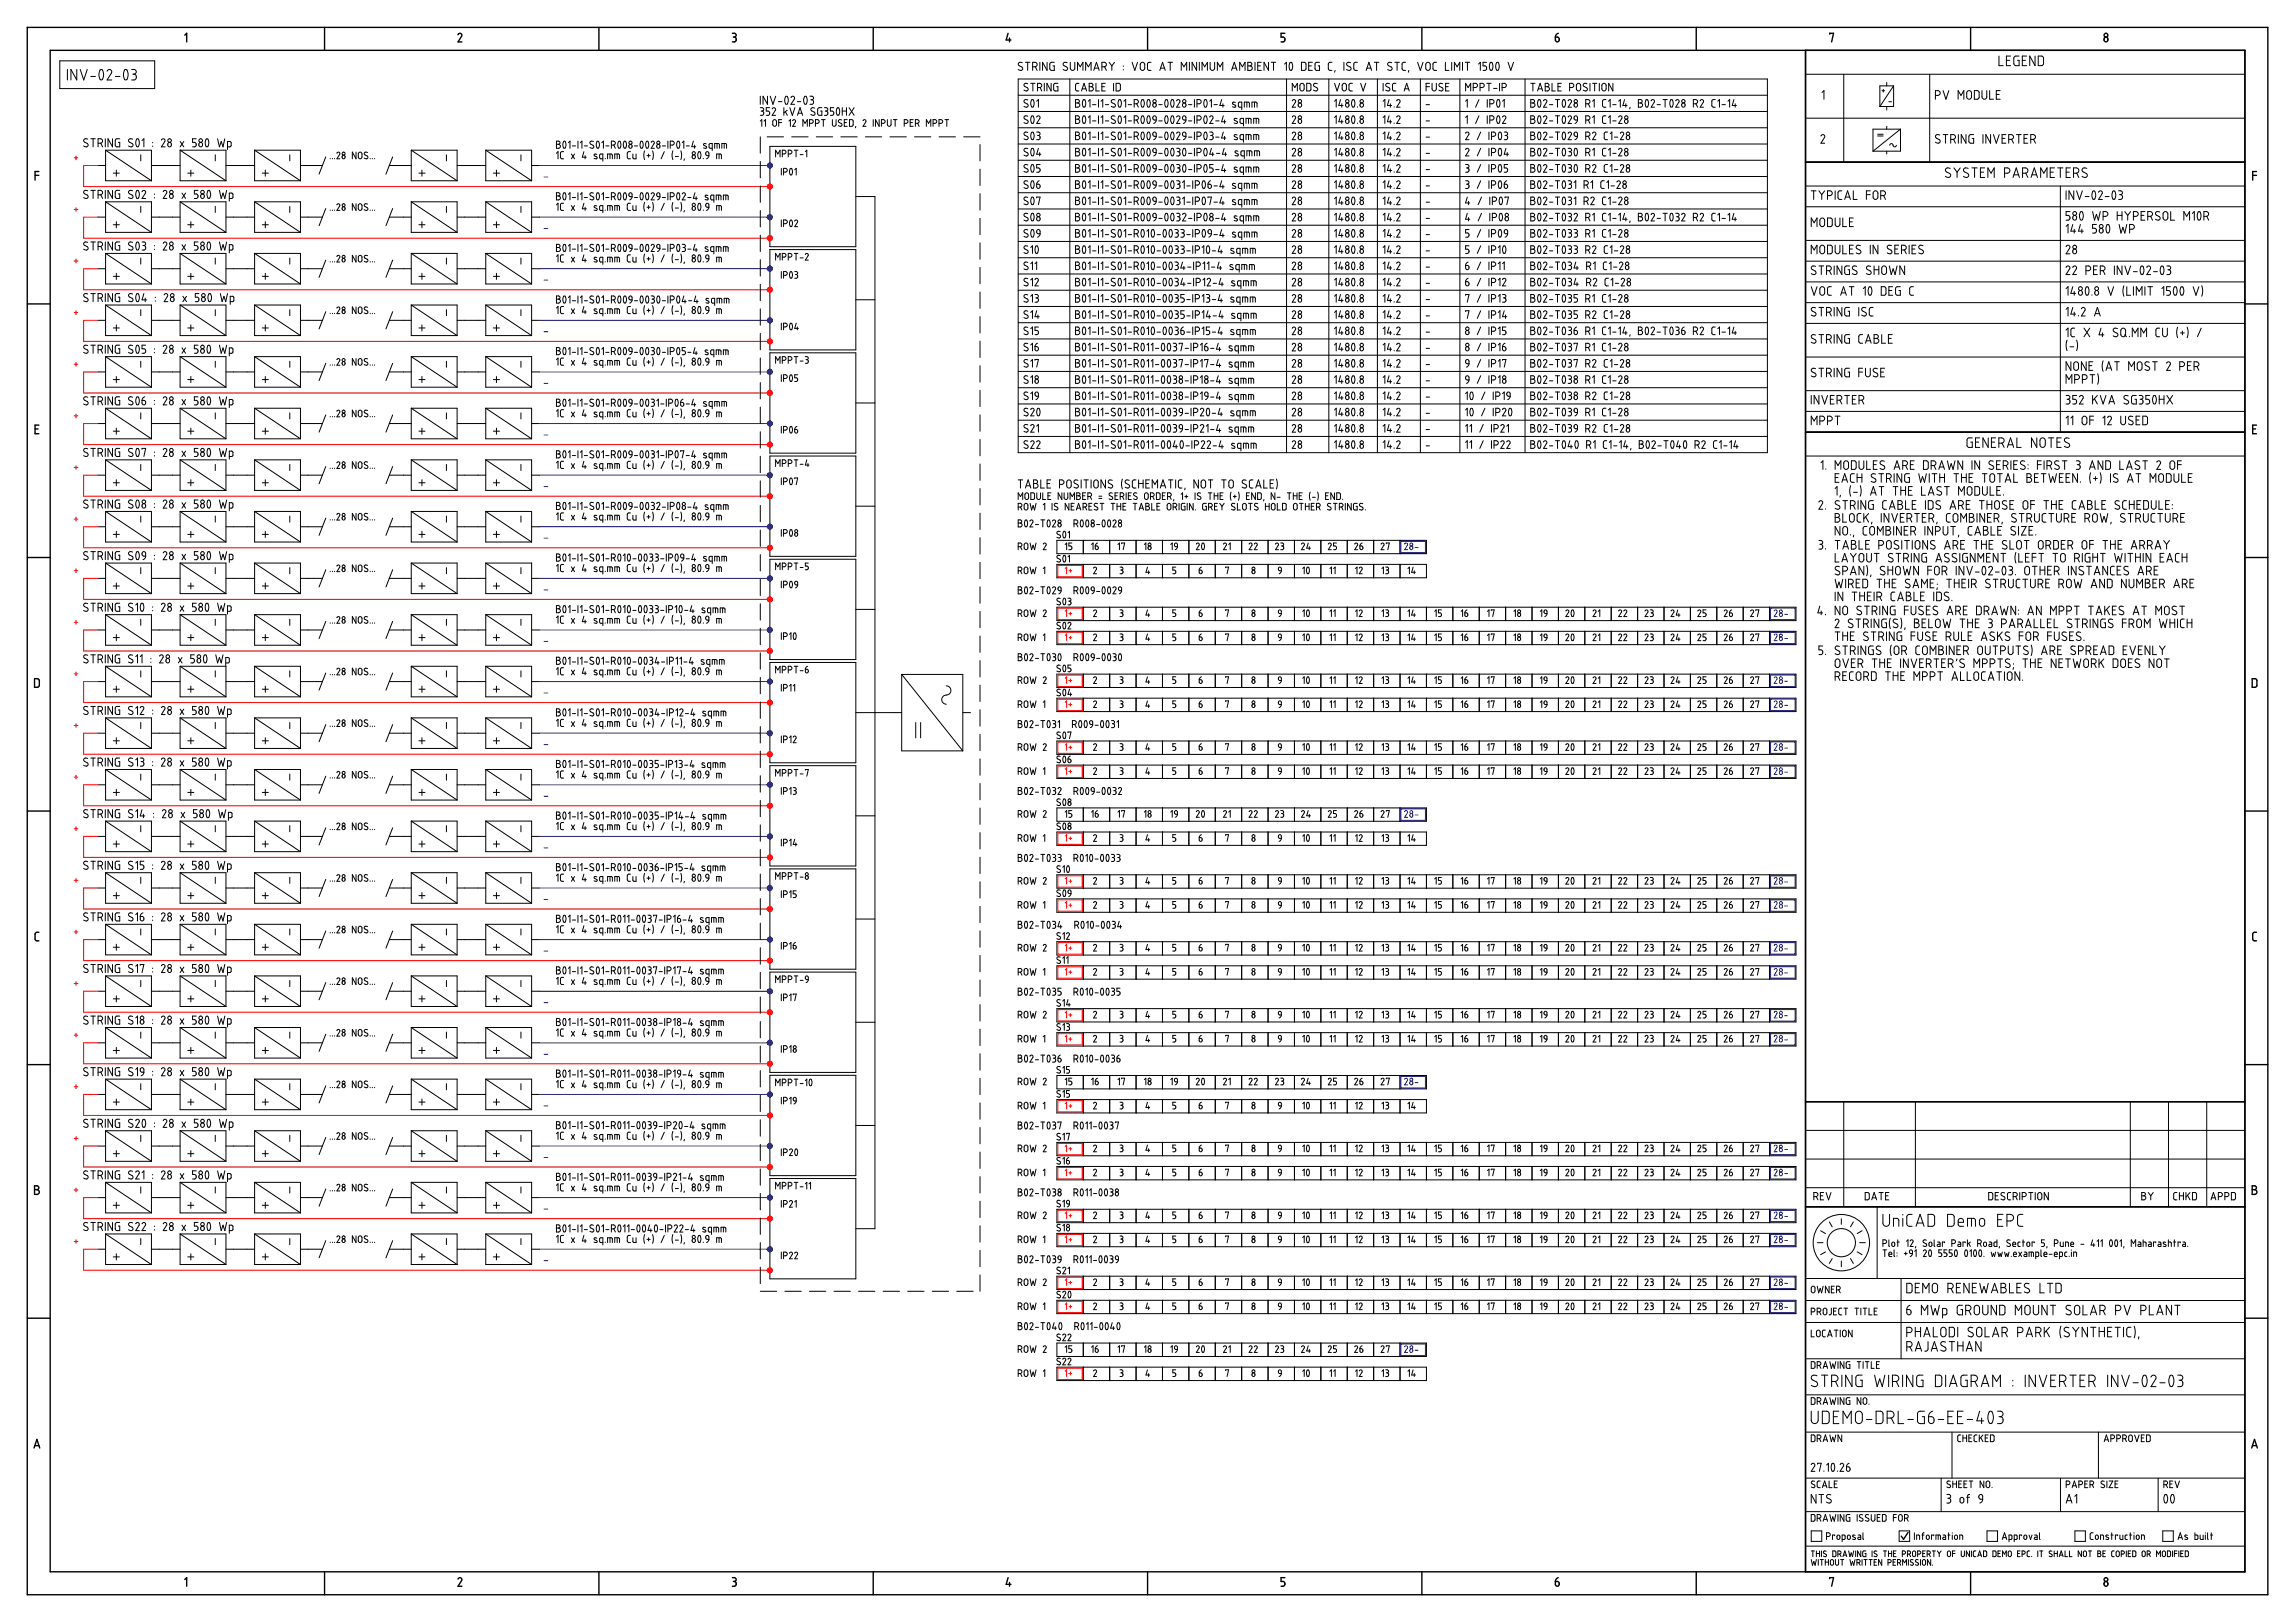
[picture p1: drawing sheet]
<svg xmlns="http://www.w3.org/2000/svg" width="841mm" height="594mm" viewBox="0 0 841 594" stroke-linecap="round" stroke-linejoin="round" font-family="sans-serif">
<g fill="none" stroke="#000" stroke-width=".51">
<path d="M10 10h821.1v574.1h-821.1zM18.4 18.4h804.3v557.3h-804.3zM67.7 12.9l.7-.7v3.1M118.9 10v8.4M167.9 12.7a.71 .71 0 0 1 .9-.5 .71 .71 0 0 1 .4 1l-1.3 2.1h1.3M219.5 10v8.4M268.4 12.2h.7a.7 .7 0 0 1 .7 .7 .7 .7 0 0 1-.7 .7M268.4 15.3h.7M268.7 13.6h.4M269.1 13.6l.6 .4 .1 .6-.2 .5-.5 .2M320 10v8.4M369.4 12.2l-.7 2.4h1.8"/>
<path d="M370 13.9v1.4M420.5 10v8.4M469.5 15.3h.7M470.9 12.2h-1.4v1.4h.9l.4 .4v.9l-.6 .4M521.1 10v8.4M570 14.6a.81 .81 0 0 0 1.4 .4 .81 .81 0 0 0-.4-1.4h-1v1M571 12.2l-.8 .7-.2 .7M621.6 10v8.4M661.6 18.4v557.3M670.5 12.5v-.3h1.4l-.7 3.1M722.1 10v8.4M771.3 13.8a.77 .77 0 0 1 1 .2 .77 .77 0 0 1-.1 1 .77 .77 0 0 1-1.1-.1z"/>
<path d="M661.6 59.4h161.1M12.8 64.2h1.4M14.2 62.8h-1.4v3.2M825.5 64.2h1.4M826.9 62.8h-1.4v3.2M10 111.3h8.4M822.7 111.3h8.4M12.8 157.1h1.1M14.2 155.7h-1.4v3.2h1.4M661.6 158.3h161.1M825.5 157.1h1.1M826.9 155.7h-1.4v3.2h1.4"/>
<path d="M10 204.2h8.4M822.7 204.2h8.4M12.7 248.6h1.3l.4 .4v2l-.4 .7h-1.3zM825.3 248.6h1.3l.4 .4 .1 2-.5 .7h-1.3zM10 297.1h8.4M822.7 297.1h8.4M14.2 341.5h-.9l-.5 .7 .1 2 .4 .3 .9 .1M826.9 341.5h-1l-.4 .7 .1 2 .3 .3 1 .1M10 389.9h8.4M822.7 389.9h8.4M661.6 403.5h161.1M12.7 434.3h.8a.7 .7 0 0 1 .7 .7 .7 .7 0 0 1-.7 .7 .87 .87 0 0 1 .9 .9 .87 .87 0 0 1-.9 .9h-.8z"/>
<path d="M12.7 435.7h.8M825.3 434.3h.9a.7 .7 0 0 1 .7 .7 .7 .7 0 0 1-.7 .7 .87 .87 0 0 1 .9 .9 .87 .87 0 0 1-.9 .9h-.9zM825.3 435.7h.9M661.6 442h161.1M10 482.8h8.4M822.7 482.8h8.4M12.5 530.4l1-3.2 1.1 3.2M12.8 529.5h1.5M825.1 530.4l1.1-3.2 1 3.2M825.4 529.5h1.5M67.7 578.5l.7-.7v3.2M118.9 575.7v8.4"/>
<path d="M167.9 578.4a.71 .71 0 0 1 .9-.5 .71 .71 0 0 1 .4 1l-1.3 2.1h1.3M219.5 575.7v8.4M268.4 577.8h.7a.7 .7 0 0 1 .7 .7 .7 .7 0 0 1-.7 .7 .89 .89 0 0 1 .7 .9 .89 .89 0 0 1-.7 .9h-.7M268.7 579.2h.4M320 575.7v8.4M369.4 577.8l-.7 2.5h1.8M370 579.6v1.4M420.5 575.7v8.4M470.2 579.2a.89 .89 0 0 1 .7 .9 .89 .89 0 0 1-.7 .9h-.7M470.9 577.8h-1.4v1.4h.7M521.1 575.7v8.4M570.7 579.2a.79 .79 0 0 1 .8 .7 .79 .79 0 0 1-.6 .9 .79 .79 0 0 1-.9-.5"/>
<path d="M570.7 579.2h-.7v1.1M571 577.8l-.8 .7-.2 .7M621.6 575.7v8.4M670.5 578.2v-.4h1.4l-.7 3.2M699.2 561.3l-1.6 2.5-.9-1.2M722.1 575.7v8.4M771.3 579.4a.77 .77 0 0 1 1 .2 .77 .77 0 0 1-.1 1.1 .77 .77 0 0 1-1.1-.1z"/>
<circle cx="771.8" cy="12.9" r=".7"/>
<circle cx="771.8" cy="578.5" r=".7"/>
</g>
<g fill="none" stroke="#000" stroke-width=".37">
<path d="M21.9 22.3h34.8v10.1h-34.8zM24.7 25.4v3.9M28.1 25.4v3.9l-2.1-3.9v3.9M29.4 25.4l1.3 3.9 1.3-3.9M33.3 28h1.7M36.7 25.7l.1-.2a.85 .85 0 0 1 .9 .2 .85 .85 0 0 1 .2 .9v.4a1.68 1.68 0 0 1-1 2.3 3.2 3.2 0 0 1-.2-3.6zM39.2 26.1a.87 .87 0 0 1 1.2-.6 .87 .87 0 0 1 .4 1.2l-1.6 2.6h1.8M42.2 28h1.8M45.7 25.7l.1-.2a.85 .85 0 0 1 .9 .2 .85 .85 0 0 1 .2 .9v.4a1.68 1.68 0 0 1-1 2.3 3.2 3.2 0 0 1-.2-3.6zM48.2 25.4h.9a.86 .86 0 0 1 .8 .9 .86 .86 0 0 1-.8 .9M48.7 27.2h.4M49.1 27.2a1.09 1.09 0 0 1 .9 1 1.09 1.09 0 0 1-.9 1.1h-.9"/>
<path d="M278.6 35.2v3M278.6 39.4h.7M279.2 39.4a.62 .62 0 0 1 .7 .7 .62 .62 0 0 1-.7 .6M281.3 35.2v3l-1.7-3v3M282 39.4h-1.2v1.3h.6a.79 .79 0 0 1 .7 .8 .79 .79 0 0 1-.7 .7h-.6M282.3 35.2l1 3 .9-3M283 39.9a.63 .63 0 0 1 .8-.4 .63 .63 0 0 1 .3 .9M285.2 37.2h1.4M287.3 39.4v2.8M287.9 35.4l.1-.1a1.41 1.41 0 0 1 .8 2.1l-.4 .8a1.41 1.41 0 0 1-.8-2.2zM289.4 39.4l1 2.8 .9-2.8M289.9 35.7a.68 .68 0 0 1 .9-.4 .68 .68 0 0 1 .3 .9"/>
<path d="M291.1 36.2l-1.2 2h1.3M292.2 37.2h1.3M294.8 35.4l.2-.1a1.41 1.41 0 0 1 .7 2.1l-.4 .8a1.41 1.41 0 0 1-.7-2.2zM296.8 35.2h.7a.66 .66 0 0 1 .6 .7 .66 .66 0 0 1-.6 .7M297.1 36.6h.4M297.5 36.6a.84 .84 0 0 1 .6 .8 .84 .84 0 0 1-.6 .8h-.7M298.5 39.6a.74 .74 0 0 0-1.1-.1 .74 .74 0 0 0 .1 1.1l.9 .5a.72 .72 0 0 1 0 1.1 .72 .72 0 0 1-1.1-.1l-.2-.2M300.2 39.4h1M300.3 39.4l-.7 .7v1.5l.4 .6h1.2v-1.5h-.5M302.1 39.4h.6M302.7 39.4a.62 .62 0 0 1 .7 .7 .62 .62 0 0 1-.7 .6 .79 .79 0 0 1 .7 .8 .79 .79 0 0 1-.7 .7M305.5 39.4h-1.2v1.3h.6a.79 .79 0 0 1 .7 .8 .79 .79 0 0 1-.7 .7h-.6"/>
<path d="M306.8 39.6l.1-.1a1.32 1.32 0 0 1 .7 2l-.3 .7a1.32 1.32 0 0 1-.7-2zM308.7 39.4v2.8M310.2 39.4v2.8M311.1 39.4l1.9 2.8M313 39.4l-1.9 2.8M373.1 34.9h274.6M373.1 28.9h274.6v136.9h-274.6zM374.6 23a.79 .79 0 0 0-1.2-.1 .79 .79 0 0 0 .1 1.2l.9 .4a.76 .76 0 0 1 .1 1.2 .76 .76 0 0 1-1.1-.1l-.3-.1M375.6 31.7l.9 .4a.72 .72 0 0 1 0 1.1 .72 .72 0 0 1-1.1-.1l-.2-.1M375.6 37.6l.9 .5a.72 .72 0 0 1 0 1.1 .72 .72 0 0 1-1.1-.1l-.2-.1M375.8 22.8h1.6M376.6 22.8v3"/>
<path d="M376.6 30.7a.74 .74 0 0 0-1.1-.1 .74 .74 0 0 0 .1 1.1M376.6 36.6a.74 .74 0 0 0-1.1-.1 .74 .74 0 0 0 .1 1.1M377.7 30.5h1.6M378 36.6l.2-.1a1.32 1.32 0 0 1 .7 2l-.4 .7a1.32 1.32 0 0 1-.7-2zM378.4 24.5h.9a.83 .83 0 0 0 .8-.9 .83 .83 0 0 0-.8-.8h-.9v3M378.5 30.5v2.8M379.4 24.4l.7 1.4M379.9 37.1l.6-.6v2.8M380.2 32.1h.8a.78 .78 0 0 0 .8-.8 .78 .78 0 0 0-.8-.8h-.8v2.8M381.1 22.8v3M381.1 32l.7 1.3M382.7 30.5v2.8"/>
<path d="M383.7 22.8v3l-1.6-3v3M385.2 30.5v2.8l-1.6-2.8v2.8M386.4 22.8l-1.3 .1-.3 .3-.1 1.9 .4 .6 1.3 .1v-1.7h-.5M387.7 30.5l-1.2 .1-.3 .3-.1 1.8 .4 .6h1.2v-1.6h-.5M391.1 23a.79 .79 0 0 0-1.2-.1 .79 .79 0 0 0 0 1.2l1 .4a.76 .76 0 0 1 .1 1.2 .76 .76 0 0 1-1.2-.1l-.2-.1M392 28.9v136.9M392.2 22.8v2.2a.83 .83 0 0 0 .9 .8 .83 .83 0 0 0 .8-.8v-2.2M394.1 36.5h.8a.62 .62 0 0 1 .7 .6 .62 .62 0 0 1-.7 .6 .78 .78 0 0 1 .8 .8 .78 .78 0 0 1-.8 .8h-.8zM394.1 37.7h.8M394.9 25.8v-3l1 1.7 1-1.7v3M395.4 30.5l-.9 .1-.4 .5 .1 1.8 .3 .4h.9M396.3 33.3l1-2.8 .9 2.8"/>
<path d="M396.6 32.5h1.3M397 36.6l.1-.1a1.32 1.32 0 0 1 .7 2l-.4 .7a1.32 1.32 0 0 1-.7-2zM397.8 25.8v-3l1 1.7 1-1.7v3M398.8 37.1l.6-.6v2.8M399.1 30.5h.8a.62 .62 0 0 1 .6 .6 .62 .62 0 0 1-.6 .7 .78 .78 0 0 1 .8 .7 .78 .78 0 0 1-.8 .8h-.8zM399.1 31.7h.8M400.4 38.3h1.2M400.8 25.8l1-3 1 3M401.1 25h1.4M401.6 30.5v2.8h1.3M402.5 36.5v2.8M403.5 37.1l.6-.6v2.8"/>
<path d="M403.8 24.5h.8a.83 .83 0 0 0 .8-.9 .83 .83 0 0 0-.8-.8h-.8v3M403.8 31.7h.9M404.8 24.4l.6 1.4M405 30.5h-1.2v2.8h1.2M405 38.3h1.3M406.4 22.8l1 1.3M407.4 24.1v1.7M408.1 30.5v2.8M408.4 22.8l-1 1.3M408.6 36.6a.74 .74 0 0 0-1.1-.1 .74 .74 0 0 0 .1 1.1l.8 .5a.72 .72 0 0 1 .1 1.1 .72 .72 0 0 1-1.1-.1l-.2-.1M409 30.5l1.2 .1 .3 .3 .1 1.8-.4 .6h-1.2zM410 36.6l.2-.1a1.32 1.32 0 0 1 .7 2l-.4 .7a1.32 1.32 0 0 1-.7-2z"/>
<path d="M411.6 24.1v.2M411.6 25.5v.1M411.9 37.1l.6-.6v2.8M413.4 38.3h1.3M414.9 22.8l1 3 1-3M415.6 38h.8a.78 .78 0 0 0 .8-.8 .78 .78 0 0 0-.8-.7h-.8v2.8M416.5 38l.7 1.3M418.1 23.1l.6-.3 .6 .3 .2 1.9a.83 .83 0 0 1-.8 .8 .83 .83 0 0 1-.9-.8zM418.4 36.6l.2-.1a1.32 1.32 0 0 1 .7 2l-.4 .7a1.32 1.32 0 0 1-.7-2zM420.6 36.6l.1-.1a1.32 1.32 0 0 1 .8 2l-.4 .7a1.32 1.32 0 0 1-.7-2zM421.8 22.8l-.9 .1-.4 .6v1.9l.4 .3 .9 .1M424.6 38.3h1.3"/>
<path d="M425 25.8l1-3 1 3M425.3 25h1.4M427.1 36.6l.2-.1a1.32 1.32 0 0 1 .7 2l-.4 .7a1.32 1.32 0 0 1-.7-2zM428 22.8h1.7M428.8 22.8v3M429.3 36.6l.1-.1a1.32 1.32 0 0 1 .8 2l-.4 .7a1.32 1.32 0 0 1-.7-2zM431.2 36.9a.63 .63 0 0 1 .8-.4 .63 .63 0 0 1 .3 .9l-1.1 1.9h1.2M432.9 25.8v-3l1 1.7 1-1.7v3M435.5 38.3h1.3M435.9 22.8v3M437.7 36.5v2.8M438.5 22.8v3l-1.6-3v3"/>
<path d="M438.6 38h.8a.78 .78 0 0 0 .8-.8 .78 .78 0 0 0-.8-.7h-.8v2.8M439.5 22.8v3M440.5 25.8v-3l1 1.7 1-1.7v3M441.4 36.6l.2-.1a1.32 1.32 0 0 1 .7 2l-.4 .7a1.32 1.32 0 0 1-.7-2zM443.3 37.1l.6-.6v2.8M443.5 22.8v2.2a.83 .83 0 0 0 .8 .8 .83 .83 0 0 0 .8-.8v-2.2M444.9 38.3h1.2M446.1 25.8v-3l1 1.7 1-1.7v3M447.7 36.5l-.7 2.2h1.6M448.1 38v1.3M451.3 25.8l1-3 1 3M451.6 25h1.4"/>
<path d="M452.7 38.5a.39 .39 0 0 1 .2 .5 .39 .39 0 0 1-.4 .3l-.9-.2M452.7 37.6a.52 .52 0 0 0-.7-.2 .52 .52 0 0 0-.1 .7l.7 .4M453.8 37.9l.2-.4 1.1-.1v2.8M453.8 38.8l.2 .4 1.1 .1M453.8 37.9v.9M454.3 25.8v-3l1 1.7 1-1.7v3M456 39.3v-1.9h1.4l.5 .5v1.4M456.9 37.4v1.9M457.3 22.8h.8a.66 .66 0 0 1 .7 .7 .66 .66 0 0 1-.7 .6 .82 .82 0 0 1 .8 .9 .82 .82 0 0 1-.8 .8h-.8zM457.3 24.1h.8M458.8 39.3v-1.9h1.4l.5 .5v1.4M459.7 37.4v1.9"/>
<path d="M459.9 22.8v3M460.9 24.1h1M462.2 22.8h-1.3v3h1.3M464.9 22.8v3l-1.7-3v3M465.9 22.8h1.6M466.7 22.8v3M470.7 23.5l.7-.7v3M471.5 28.9v136.9M472.7 23l.2-.1a1.41 1.41 0 0 1 .7 2.1l-.4 .7a1.41 1.41 0 0 1-.7-2.1zM473.6 36.9a.63 .63 0 0 1 .8-.4 .63 .63 0 0 1 .3 .9l-1.1 1.9h1.2M473.6 33.3v-2.8l.9 1.6 .9-1.6v2.8M476.4 31.3v1.2a.78 .78 0 0 0 .7 .8 .78 .78 0 0 0 .8-.8v-1.2"/>
<path d="M476.4 31.3a.78 .78 0 0 1 .7-.8 .78 .78 0 0 1 .8 .8M476.9 22.8l1.3 .1 .3 .3 .1 1.9-.4 .6-1.3 .1zM478.9 30.5l1.1 .1 .4 .3v1.8l-.4 .6h-1.1zM479.6 24.1h1M480.9 22.8h-1.3v3h1.3M482.7 30.7a.74 .74 0 0 0-1.1-.1 .74 .74 0 0 0 .1 1.1l.9 .4a.72 .72 0 0 1 0 1.1 .72 .72 0 0 1-1.1-.1l-.2-.1M483.6 22.8l-1.3 .1-.4 .3v1.9l.4 .6 1.3 .1v-1.7h-.6M487 28.9v136.9M488.1 22.8l-.9 .1-.4 .6v1.9l.4 .3 .9 .1M489.1 30.5l.9 2.8 .9-2.8M489.1 37.1l.6-.6v2.8M489.2 25.8l-.1 .7"/>
<path d="M491.2 36.5l-.6 2.2h1.6M491.7 38v1.3M491.8 31.3l.1 1.2a.78 .78 0 0 0 .7 .8 .78 .78 0 0 0 .8-.8v-1.2M491.9 31.3a.78 .78 0 0 1 .7-.8 .78 .78 0 0 1 .8 .8M492.5 22.8v3M495 23a.79 .79 0 0 0-1.2-.1 .79 .79 0 0 0 0 1.2l1 .4a.76 .76 0 0 1 0 1.2 .76 .76 0 0 1-1.1-.1l-.2-.1M495.6 36.6l.1-.1a1.32 1.32 0 0 1 .7 2l-.3 .7a1.32 1.32 0 0 1-.7-2zM495.6 30.5l-.9 .1-.4 .5 .1 1.8 .3 .4h.9M496.8 22.8l-.5 .2-.2 .5 .1 1.9 .6 .4M496.8 22.8h.6M496.8 25.8h.6M497.5 39.1v.2"/>
<path d="M498.6 30.5l1 2.8 .9-2.8M500.7 25.8l.9-3 1 3M500.9 25h1.5M503.6 22.8h1.7M504.5 22.8v3M504.8 28.9v136.9M506.9 30.5v2.8M506.9 37.1l.6-.6v2.8M509 36.5l-.6 2.2h1.6M509.2 30.7a.74 .74 0 0 0-1.1-.1 .74 .74 0 0 0 0 1.1l.9 .4a.72 .72 0 0 1 .1 1.1 .72 .72 0 0 1-1.1-.1l-.2-.1M509.5 38v1.3M510 23a.79 .79 0 0 0-1.2-.1 .79 .79 0 0 0 .1 1.2l.9 .4a.76 .76 0 0 1 .1 1.2 .76 .76 0 0 1-1.2-.1l-.2-.1"/>
<path d="M510.9 39.1v.2M511.2 22.8h1.6M511.5 30.5l-.8 .1-.4 .5v1.8l.4 .4h.8M511.8 36.9a.63 .63 0 0 1 .9-.4 .63 .63 0 0 1 .3 .9M512 22.8v3M513 37.4l-1.2 1.9h1.3M514.6 33.3l.9-2.8 .9 2.8M514.8 32.5h1.4M515.1 22.8l-.9 .1-.4 .6v1.9l.4 .3 .9 .1M516.3 25.8l-.2 .7M519.5 22.8l1 3 1-3M520.5 28.9v136.9"/>
<path d="M522.6 31.7h1.3M522.6 38.3h1.3M522.7 23.1l.6-.3 .6 .3 .2 1.9a.83 .83 0 0 1-.8 .8 .83 .83 0 0 1-.8-.8zM523.9 30.5h-1.3v2.8M524.8 30.5v2a.78 .78 0 0 0 .8 .8 .78 .78 0 0 0 .7-.8l.1-2M526.4 22.8l-.9 .1-.4 .6 .1 1.9 .3 .3 .9 .1M528.7 30.7a.74 .74 0 0 0-1.1-.1 .74 .74 0 0 0 0 1.1l.9 .4a.72 .72 0 0 1 .1 1.1 .72 .72 0 0 1-1.1-.1l-.2-.1M529.7 22.8v3h1.3M529.8 31.7h.9M531 30.5h-1.2v2.8h1.2M532 22.8v3M533 25.8v-3l1 1.7 .9-1.7v3"/>
<path d="M535 28.9v136.9M535.9 22.8v3M536.9 22.8h1.7M537.1 33.3v-2.8l.9 1.6 .9-1.6v2.8M537.1 37.1l.6-.6v2.8M537.8 22.8v3M539.9 32.1h.8a.78 .78 0 0 0 .7-.8 .78 .78 0 0 0-.7-.8h-.8v2.8M541.8 23.5l.7-.7v3M542 36.5l-1.3 2.8M542.4 32.1h.7a.78 .78 0 0 0 .8-.8 .78 .78 0 0 0-.8-.8h-.7v2.8M544.8 22.8h-1.3v1.3h.6a.84 .84 0 0 1 .7 .9 .84 .84 0 0 1-.7 .8h-.6M544.9 30.5h1.5"/>
<path d="M545 36.5v2.8M545.6 30.5v2.8M546 38h.7a.78 .78 0 0 0 .8-.8 .78 .78 0 0 0-.8-.7h-.7v2.8M546.1 23l.2-.1a1.41 1.41 0 0 1 .7 2.1l-.4 .7a1.41 1.41 0 0 1-.7-2.1zM547.3 32.4h1.3M548.4 23l.2-.1a1.41 1.41 0 0 1 .7 2.1l-.4 .7a1.41 1.41 0 0 1-.7-2.1zM548.7 36.6l.2-.1a1.32 1.32 0 0 1 .7 2l-.4 .7a1.32 1.32 0 0 1-.7-2zM549.5 30.5v2.8M550.5 32.1h.7a.78 .78 0 0 0 .8-.8 .78 .78 0 0 0-.8-.8h-.7v2.8M550.6 37.1l.6-.6v2.8M552.6 22.8l1 3 1-3M558.9 28.9v136.9"/>
<path d="M561 36.5h.7a.62 .62 0 0 1 .7 .6 .62 .62 0 0 1-.7 .6 .78 .78 0 0 1 .8 .8 .78 .78 0 0 1-.8 .8h-.7zM561 30.5h1.5M561 37.7h.7M561.7 30.5v2.8M563.5 33.3l.9-2.8 .9 2.8M563.7 32.5h1.4M563.8 36.6l.1-.1a1.32 1.32 0 0 1 .7 2l-.4 .7a1.32 1.32 0 0 1-.7-2zM565.6 36.9a.63 .63 0 0 1 .9-.4 .63 .63 0 0 1 .3 .9l-1.2 1.9h1.3M566.3 30.5h.7a.62 .62 0 0 1 .7 .6 .62 .62 0 0 1-.7 .7 .78 .78 0 0 1 .8 .7 .78 .78 0 0 1-.8 .8h-.7zM566.3 31.7h.7M567.8 38.3h1.2M568.7 30.5v2.8h1.3"/>
<path d="M570 36.5h1.5M570.8 36.5v2.8M570.9 31.7h1M572.2 30.5h-1.3v2.8h1.3M572.8 36.6l.1-.1a1.32 1.32 0 0 1 .7 2l-.3 .7a1.32 1.32 0 0 1-.7-2zM574.7 36.9a.63 .63 0 0 1 .8-.4 .63 .63 0 0 1 .3 .9l-1.1 1.9h1.2M575.2 32.1h.8a.78 .78 0 0 0 .8-.8 .78 .78 0 0 0-.8-.8h-.8v2.8M577.7 31.3v1.2a.78 .78 0 0 0 .8 .8 .78 .78 0 0 0 .7-.8v-1.2M577.7 31.3a.78 .78 0 0 1 .8-.8 .78 .78 0 0 1 .7 .8M580.5 31.7l.9 .4a.72 .72 0 0 1 .1 1.1 .72 .72 0 0 1-1.1-.1l-.2-.1M581.1 38h.8M581.6 30.7a.74 .74 0 0 0-1.1-.1 .74 .74 0 0 0 0 1.1"/>
<path d="M581.9 36.5a.78 .78 0 0 1 .8 .7 .78 .78 0 0 1-.8 .8M581.9 36.5h-.8v2.8M582 38l.7 1.3M582.7 30.5v2.8M583.6 30.5h1.6M583.6 37.1l.6-.6v2.8M584.4 30.5v2.8M586.1 30.5v2.8M587 31.3v1.2a.78 .78 0 0 0 .8 .8 .78 .78 0 0 0 .8-.8M587 31.3a.78 .78 0 0 1 .8-.8 .78 .78 0 0 1 .8 .8M588.5 36.5h-.9l-.4 .6 .1 1.8 .3 .3 .9 .1M588.6 31.3v1.2"/>
<path d="M589.4 37.1l.7-.6v2.8M591 38.3h1.2M591.1 30.5v2.8l-1.6-2.8v2.8M593.2 37.1l.6-.6v2.8M595.3 36.5l-.6 2.2h1.6M595.8 38v1.3M597.4 39.3l-.2 .6M600.4 36.5h.8a.62 .62 0 0 1 .6 .6 .62 .62 0 0 1-.6 .6 .78 .78 0 0 1 .8 .8 .78 .78 0 0 1-.8 .8h-.8zM600.4 37.7h.8M603.2 36.6l.1-.1a1.32 1.32 0 0 1 .8 2l-.4 .7a1.32 1.32 0 0 1-.7-2zM605.1 36.9a.63 .63 0 0 1 .8-.4 .63 .63 0 0 1 .3 .9l-1.1 1.9h1.2M607.3 38.3h1.2"/>
<path d="M609.4 36.5h1.6M610.2 36.5v2.8M612.2 36.6l.2-.1a1.32 1.32 0 0 1 .7 2l-.4 .7a1.32 1.32 0 0 1-.7-2zM614.1 36.9a.63 .63 0 0 1 .8-.4 .63 .63 0 0 1 .3 .9l-1.1 1.9h1.2M620.5 38h.8a.78 .78 0 0 0 .8-.8 .78 .78 0 0 0-.8-.7h-.8v2.8M621.5 38l.6 1.3M623.1 36.8a.62 .62 0 0 1 .9-.3 .62 .62 0 0 1 .2 .9l-1.2 1.9h1.3M623.1 36.8l-.1 .1M628.6 36.5h-.9l-.4 .6 .1 1.8 .3 .3 .9 .1M629.5 37.1l.6-.6v2.8M631 38.3h1.3M633.2 37.1l.6-.6v2.8"/>
<path d="M635.4 36.5l-.6 2.2h1.5M635.9 38v1.3M661.6 27.2h161.1M667.7 33.9l.7-.7v3.1M675.7 27.2v32.2M689.6 33.2h1M690.1 32.7v1M691.4 30.2v1.3M691.4 39v1.3M692.2 37.3h1M693.9 31.5v7.5h-5M693.9 31.5h-5v7.5"/>
<path d="M693.9 31.5l-5 7.5M707.2 27.2v32.2M709.3 34.9h.8a.88 .88 0 0 0 .9-.8 .88 .88 0 0 0-.9-.9h-.8v3.1M712.1 33.2l1 3.1 1.1-3.1M717.6 36.3v-3.1l1 1.7 1.1-1.7v3.1M721 33.4l.6-.2 .6 .2 .3 2.1a.88 .88 0 0 1-.9 .8 .88 .88 0 0 1-.9-.8zM723.5 33.2h1.3l.4 .4 .1 2-.5 .7h-1.3zM726.3 33.2v2.3a.88 .88 0 0 0 .9 .8 .88 .88 0 0 0 .9-.8v-2.3M729.1 33.2v3.1h1.4M731.6 34.6h1M732.5 20.5v3.5h1.6M733 33.2h-1.4v3.1h1.4"/>
<path d="M735.3 22.1h1.1M736.8 20.5h-1.5v3.5h1.5M739.9 20.5l-1.4 .1-.5 .4v2.3l.5 .7h1.4v-1.9h-.6M741.1 22.1h1.2M742.7 20.5h-1.6v3.5h1.6M745.8 20.5v3.5l-2-3.5v3.5M746.9 20.5l1.5 .1 .4 .4 .1 2.3-.5 .7h-1.5zM31 52.1l.9 .4M31.9 52.5a.76 .76 0 0 1 .1 1.2 .76 .76 0 0 1-1.1-.1l-.2-.1M32.1 51a.79 .79 0 0 0-1.1-.1 .79 .79 0 0 0 0 1.2M33.3 50.8h1.6M34.1 50.8v3"/>
<path d="M35.9 52.5h.9a.83 .83 0 0 0 .8-.9 .83 .83 0 0 0-.8-.8h-.9v3M36.9 52.5l.7 1.3M38.6 50.8v3M38.7 55h16.8v11.2M38.7 55v11.2h16.8M38.7 55l16.8 11.2M41.2 50.8v3l-1.6-3v3M43.9 50.8l-1.3 .1-.3 .3-.1 1.9 .4 .6 1.3 .1v-1.7h-.5M48.4 52.5a.76 .76 0 0 1 .1 1.2 .76 .76 0 0 1-1.2-.1l-.2-.1M48.6 51a.79 .79 0 0 0-1.2-.1 .79 .79 0 0 0 .1 1.2l.9 .4M50.1 51l.1-.1a1.41 1.41 0 0 1 .8 2.1l-.4 .7a1.41 1.41 0 0 1-.8-2.1zM51.6 56.7v2.2"/>
<path d="M52 51.5l.7-.7v3M55.9 52.1v.2M55.9 53.5v.1M59.2 51.3a.67 .67 0 0 1 .9-.4 .67 .67 0 0 1 .3 .9M60.4 51.8l-1.2 2h1.3M66 55h16.8v11.2M66 55v11.2h16.8M66 55l16.8 11.2M66 51.8l1.4 2M67.4 51.8l-1.4 2M70.6 53.8h.6M71.2 52.1a.84 .84 0 0 1 .7 .9 .84 .84 0 0 1-.7 .8"/>
<path d="M71.9 50.8h-1.3v1.3h.6M72.9 52.8v.3M72.9 52.8a.75 .75 0 0 1 1-.4 .75 .75 0 0 1 .3 1.1 .75 .75 0 0 1-1.1 .1l-.2-.5M75.5 51l.2-.1a1.41 1.41 0 0 1 .7 2.1l-.4 .7a1.41 1.41 0 0 1-.7-2.1zM78.9 56.7v2.2M79.7 50.8l.7 3 .7-2 .6 2 .7-3M84.2 51.8h-.8v3M84.2 51.8l.5 .5-.1 1.2-1.2 .3M93.3 55h16.8v11.2M93.3 55v11.2h16.8M93.3 55l16.8 11.2M106.2 56.7v2.2"/>
<path d="M119.4 57.5l-2.5 6.3M121 58v.2M121.8 58v.2M122.6 58v.2M123.5 56.1a.55 .55 0 0 1 .7-.3 .55 .55 0 0 1 .3 .7l-1 1.7h1M130.5 55.7v2.5l-1.4-2.5v2.5M131.3 57.5a.68 .68 0 0 0 .7 .7 .68 .68 0 0 0 .7-.7M131.3 56.4a.68 .68 0 0 1 .7-.7 .68 .68 0 0 1 .7 .7M131.3 56.4v1.1M132.7 56.4v1.1M134.7 55.9a.65 .65 0 0 0-1-.1 .65 .65 0 0 0 .1 .9l.7 .4a.62 .62 0 0 1 .1 1 .62 .62 0 0 1-.9-.1l-.2-.1M135.7 58v.2"/>
<path d="M136.5 58v.2M137.3 58v.2M143.9 57.5l-2.5 6.3M150.7 55h16.8v11.2M150.7 55v11.2h16.8M150.7 55l16.8 11.2M163.6 56.7v2.2M178 55h16.8v11.2M178 55v11.2h16.8M178 55l16.8 11.2M190.9 56.7v2.2M203.9 51.7h.7a.58 .58 0 0 1 .6 .6 .58 .58 0 0 1-.6 .6 .73 .73 0 0 1 .8 .7 .73 .73 0 0 1-.8 .7h-.7z"/>
<path d="M203.9 52.9h.7M203.9 56.1l.6-.6v2.7M205.4 57.6l.3 .5 .8 .1M206.5 51.8l.2-.1a1.57 1.57 0 0 1 .4 2.5l-.1 .1a1.57 1.57 0 0 1-.5-2.5zM206.5 55.5l-.8 .1-.3 .3v1.7M208.3 52.3l.6-.6v2.6M209.4 56.4l1.1 1.8M209.7 53.4h1.2M210.5 56.4l-1.1 1.8M211.8 51.7v2.6M212.7 52.3l.6-.6v2.6M214 55.5l-.6 2.1h1.5"/>
<path d="M214.1 53.4h1.2M214.4 57v1.2M217.5 51.8a.69 .69 0 0 0-1.1-.1 .69 .69 0 0 0 .1 1.1l.8 .4a.66 .66 0 0 1 .1 1 .66 .66 0 0 1-1 0l-.2-.2M217.9 57.1l.9 .5a.62 .62 0 0 1-.4 .6 .62 .62 0 0 1-.7-.2M218.7 56.6a.49 .49 0 0 0-.7-.2 .49 .49 0 0 0-.1 .7M218.8 51.8l.1-.1a1.57 1.57 0 0 1 .5 2.5l-.2 .1a1.57 1.57 0 0 1-.4-2.5zM219.7 56.9v.8M219.7 56.9l.3-.4 .9-.1v2.6M219.7 57.7l.3 .4 .9 .1M220.5 52.3l.6-.6v2.6M221.8 58v.2M222 53.4h1.2"/>
<path d="M222.7 58.2v-1.8l1.5 .1 .2 1.7M223.5 56.4v1.8M224 53.1h.8a.73 .73 0 0 0 .7-.7 .73 .73 0 0 0-.7-.7h-.8v2.6M224.9 53.1l.6 1.2M225.3 58.2v-1.8l1.5 .1 .2 1.7M226.2 56.4v1.8M226.7 51.8l.1-.1a1.57 1.57 0 0 1 .5 2.5l-.2 .1a1.57 1.57 0 0 1-.4-2.5zM228.7 51.8l.1-.1a1.57 1.57 0 0 1 .5 2.5l-.1 .1a1.57 1.57 0 0 1-.5-2.5zM229.9 57.6l.3 .5 .8 .1M231 55.5l-.8 .1-.3 .3v1.7M231.9 56.4v1.3M232.5 53.4h1.2"/>
<path d="M233.1 56.4v1.8l-1-.1-.2-.4M234.8 51.8l.2-.1a1.57 1.57 0 0 1 .4 2.5l-.1 .1a1.57 1.57 0 0 1-.5-2.5zM236.2 55.2a4.6 4.6 0 0 0 0 3.3M236.9 51.8l.1-.1a1.57 1.57 0 0 1 .5 2.5l-.2 .1a1.57 1.57 0 0 1-.4-2.5zM237.1 57h1.2M237.7 56.4v1.2M238.7 52l-.1 .1M238.7 52a.58 .58 0 0 1 .8-.2 .58 .58 0 0 1 .2 .8l-1.1 1.7h1.2M239.1 55.2a4.6 4.6 0 0 1 0 3.3M242.7 53.4h1.2M243.4 55.5l-1.1 2.7M244.8 51.7v2.6"/>
<path d="M245.6 53.1h.8a.73 .73 0 0 0 .7-.7 .73 .73 0 0 0-.7-.7h-.8v2.6M246.6 55.2a4.6 4.6 0 0 0 0 3.3M247.5 57.3h1.1M248.3 51.8l.1-.1a1.57 1.57 0 0 1 .4 2.5l-.1 .1a1.57 1.57 0 0 1-.4-2.5zM249.5 55.2a4.6 4.6 0 0 1 0 3.3M250 52.3l.6-.6v2.6M250.8 58.2l-.1 .6M251.5 53.4h1.1M253.6 57.6a.64 .64 0 0 1 .6-.9 .64 .64 0 0 1 .6 .9M253.6 57.6a.58 .58 0 0 0 .6 .6 .58 .58 0 0 0 .6-.6M254.1 51.7l-.6 2h1.5M254.5 53.1v1.2"/>
<path d="M256.6 58l-.2 .1a1.57 1.57 0 0 1-.4-2.4l.1-.1a1.57 1.57 0 0 1 .5 2.4M257.7 58v.2M258.8 53.6l.1 .2a.62 .62 0 0 1-.4 .6 .62 .62 0 0 1-.7-.2M258.8 55.7h.8l.2 1.3-1-.2zM258.8 52.7a.49 .49 0 0 0-.7-.1 .49 .49 0 0 0-.1 .7l.8 .3M259.8 57l-.3 .7-.6 .5M261 54.3l-1.1-.2 .2-1.5h.9v2.6M261.9 54.3v-1.7l1.7 .2v1.5M262.6 58.2v-1.8l1.7 .2 .1 1.6M262.8 52.6v1.7M263.5 56.4v1.8M264.5 54.3v-1.7l1.7 .2 .1 1.5"/>
<path d="M265.4 52.6v1.7M278.6 44.4l.6-.6v2.5M278.9 40.7h.4M279.2 40.7a.79 .79 0 0 1 .7 .8 .79 .79 0 0 1-.7 .7h-.6M280 44.4l.5-.6v2.5M282.1 53.6h31.5v36.8h-31.5zM283.4 44l.5-.2 .4 .2 .2 1.6a.68 .68 0 0 1-.6 .7 .68 .68 0 0 1-.7-.7zM284.1 40.4l-1.1 1.8h1.2M284.2 57.5v-2.5l.9 1.4 .8-1.4v2.5M285.4 44.9h1M286.4 43.8h-1v2.5M287.4 55a.68 .68 0 0 1 .6 .7 .68 .68 0 0 1-.6 .7h-.7"/>
<path d="M287.4 55h-.7v2.5M287.8 40.9l.7 1.3M288.5 40.4l-1.2 .9M289.1 44.4l.5-.6v2.5M289.5 55a.68 .68 0 0 1 .7 .7 .68 .68 0 0 1-.7 .7h-.6M289.5 55h-.6v2.5M290.5 44.2a.55 .55 0 0 1 .7-.3 .55 .55 0 0 1 .3 .7l-1 1.7h1M291 55h1.4M291.7 55v2.5M292.2 42.2l1-2.8 .9 2.8M292.5 41.5h1.4M293.2 56.6h1.1"/>
<path d="M294.2 46.3v-2.5l.8 1.4 .8-1.4v2.5M295.1 55.6l.6-.6v2.5M296.7 45.2h.6a.68 .68 0 0 0 .7-.7 .68 .68 0 0 0-.7-.7h-.6v2.5M298.8 45.2h.7a.68 .68 0 0 0 .7-.7 .68 .68 0 0 0-.7-.7h-.7v2.5M301 43.8h1.4M301.7 43.8v2.5M302.1 42.2h.6M302.4 40.7h.3M305 43.8v1.8a.68 .68 0 0 0 .7 .7 .68 .68 0 0 0 .7-.7v-1.8M307.5 44.9l.8 .3a.62 .62 0 0 1 .1 1 .62 .62 0 0 1-.9-.1l-.3-.1M308.4 44a.65 .65 0 0 0-.9-.1 .65 .65 0 0 0 0 .9M308.7 40.7h1.5"/>
<path d="M309.4 44.9h.8M310.5 43.8h-1.1v2.5h1.1M311.3 43.8l1.3 .3 .1 1.6-.3 .5-1.1 .1zM313.6 46.3l-.1 .5M316.3 44.2a.55 .55 0 0 1 .7-.3 .55 .55 0 0 1 .3 .7l-1 1.7h1.1M320 43.8v2.5M322.2 43.8v2.5l-1.4-2.5v2.5M323 45.2h.7a.68 .68 0 0 0 .7-.7 .68 .68 0 0 0-.7-.7h-.7v2.5M325.2 43.8v1.8a.68 .68 0 0 0 .7 .7 .68 .68 0 0 0 .6-.7v-1.8M327.4 43.8h1.3M328 43.8v2.5M331.4 45.2h.7"/>
<path d="M332.1 43.8a.68 .68 0 0 1 .6 .7 .68 .68 0 0 1-.6 .7M332.1 43.8h-.7v2.5M333.5 44.9h.9M334.6 43.8h-1.1v2.5h1.1M335.4 45.2h.7a.68 .68 0 0 0 .7-.7 .68 .68 0 0 0-.7-.7h-.7v2.5M336.3 45.2l.5 1.1M339.5 46.3v-2.5l.8 1.4 .8-1.4v2.5M341.9 45.2h.7a.68 .68 0 0 0 .7-.7 .68 .68 0 0 0-.7-.7h-.7v2.5M344.1 45.2h.7a.68 .68 0 0 0 .7-.7 .68 .68 0 0 0-.7-.7h-.7v2.5M346.3 43.8h1.3M347 43.8v2.5M373.1 40.8h274.6"/>
<path d="M373.1 46.8h274.6M373.1 52.7h274.6M373.1 58.7h274.6M375.6 43.6l.9 .4a.72 .72 0 0 1 0 1.1 .72 .72 0 0 1-1.1-.1l-.2-.1M375.6 49.6l.9 .4a.72 .72 0 0 1 0 1.1 .72 .72 0 0 1-1.1-.1l-.2-.1M375.6 55.5l.9 .4a.72 .72 0 0 1 0 1.1 .72 .72 0 0 1-1.1-.1l-.2-.1M376.6 42.6a.74 .74 0 0 0-1.1-.1 .74 .74 0 0 0 .1 1.1M376.6 48.5a.74 .74 0 0 0-1.1-.1 .74 .74 0 0 0 .1 1.1M376.6 54.5a.74 .74 0 0 0-1.1-.1 .74 .74 0 0 0 .1 1.1M378 42.6l.2-.1a1.32 1.32 0 0 1 .7 2l-.4 .7a1.32 1.32 0 0 1-.7-2zM378 48.5l.2-.1a1.32 1.32 0 0 1 .7 2l-.4 .7a1.32 1.32 0 0 1-.7-2zM378 54.5l.2-.1a1.32 1.32 0 0 1 .7 2l-.4 .7a1.32 1.32 0 0 1-.7-2z"/>
<path d="M379.9 42.9a.63 .63 0 0 1 .8-.4 .63 .63 0 0 1 .4 .8l-1.2 1.9h1.2M379.9 48.4h.6a.62 .62 0 0 1 .6 .6 .62 .62 0 0 1-.6 .6M380.2 49.6h.3M380.5 49.6l.6 .4v.8l-.3 .3-.9 .1M380.5 54.3l-.6 2.2h1.6M381 55.9v1.2M394.1 42.4h.8a.62 .62 0 0 1 .7 .6 .62 .62 0 0 1-.7 .7 .78 .78 0 0 1 .8 .7 .78 .78 0 0 1-.8 .8h-.8zM394.1 48.4h.8a.62 .62 0 0 1 .7 .6 .62 .62 0 0 1-.7 .6 .77 .77 0 0 1 .8 .8 .77 .77 0 0 1-.8 .8h-.8zM394.1 54.3h.8a.62 .62 0 0 1 .7 .6 .62 .62 0 0 1-.7 .7 .77 .77 0 0 1 .8 .7 .77 .77 0 0 1-.8 .8h-.8zM394.1 55.6h.8M394.1 43.7h.8M394.1 49.6h.8"/>
<path d="M397 42.6l.1-.1a1.32 1.32 0 0 1 .7 2l-.4 .7a1.32 1.32 0 0 1-.7-2zM397 48.5l.1-.1a1.32 1.32 0 0 1 .7 2l-.4 .7a1.32 1.32 0 0 1-.7-2zM397 54.5l.1-.1a1.32 1.32 0 0 1 .7 2l-.4 .7a1.32 1.32 0 0 1-.7-2zM398.8 43l.6-.6v2.8M398.8 49l.6-.6v2.8M398.8 54.9l.6-.6v2.8M400.4 44.3h1.2M400.4 50.2h1.2M400.4 56.2h1.2M402.5 42.4v2.8M402.5 48.4v2.8M402.5 54.3v2.8"/>
<path d="M403.5 43l.6-.6v2.8M403.5 49l.6-.6v2.8M403.5 54.9l.6-.6v2.8M405 44.3h1.3M405 50.2h1.3M405 56.2h1.3M408.6 42.6a.74 .74 0 0 0-1.1-.1 .74 .74 0 0 0 .1 1.1l.8 .4a.72 .72 0 0 1 .1 1.1 .72 .72 0 0 1-1.1-.1l-.2-.1M408.6 48.5a.74 .74 0 0 0-1.1-.1 .74 .74 0 0 0 .1 1.2l.8 .4a.72 .72 0 0 1 .1 1.1 .72 .72 0 0 1-1.1-.1l-.2-.1M408.6 54.5a.74 .74 0 0 0-1.1-.1 .74 .74 0 0 0 .1 1.1l.8 .4a.72 .72 0 0 1 .1 1.1 .72 .72 0 0 1-1.1-.1l-.2-.1M410 42.6l.2-.1a1.32 1.32 0 0 1 .7 2l-.4 .7a1.32 1.32 0 0 1-.7-2zM410 48.5l.2-.1a1.32 1.32 0 0 1 .7 2l-.4 .7a1.32 1.32 0 0 1-.7-2zM410 54.5l.2-.1a1.32 1.32 0 0 1 .7 2l-.4 .7a1.32 1.32 0 0 1-.7-2z"/>
<path d="M411.9 43l.6-.6v2.8M411.9 49l.6-.6v2.8M411.9 54.9l.6-.6v2.8M413.4 44.3h1.3M413.4 50.2h1.3M413.4 56.2h1.3M415.6 44h.8a.78 .78 0 0 0 .8-.8 .78 .78 0 0 0-.8-.8h-.8v2.8M415.6 49.9h.8a.78 .78 0 0 0 .8-.8 .78 .78 0 0 0-.8-.7h-.8v2.8M415.6 55.9h.8a.78 .78 0 0 0 .8-.8 .78 .78 0 0 0-.8-.8h-.8v2.8M416.5 44l.7 1.2M416.5 49.9l.7 1.3M416.5 55.9l.7 1.2"/>
<path d="M418.4 42.6l.2-.1a1.32 1.32 0 0 1 .7 2l-.4 .7a1.32 1.32 0 0 1-.7-2zM418.4 48.5l.2-.1a1.32 1.32 0 0 1 .7 2l-.4 .7a1.32 1.32 0 0 1-.7-2zM418.4 54.5l.2-.1a1.32 1.32 0 0 1 .7 2l-.4 .7a1.32 1.32 0 0 1-.7-2zM420.6 42.6l.1-.1a1.32 1.32 0 0 1 .8 2l-.4 .7a1.32 1.32 0 0 1-.7-2zM420.6 48.5l.1-.1a1.32 1.32 0 0 1 .8 2l-.4 .7a1.32 1.32 0 0 1-.7-2zM420.6 54.5l.1-.1a1.32 1.32 0 0 1 .8 2l-.4 .7a1.32 1.32 0 0 1-.7-2zM422.6 42.6h.9l.2 1.4-1.1-.2zM422.6 48.5h.9l.2 1.4-1.1-.2zM422.6 54.5h.9l.2 1.4-1.1-.2zM423.7 44l-.2 .6-.7 .6M423.7 49.9l-.2 .7-.7 .6M423.7 55.9l-.2 .6-.7 .6"/>
<path d="M424.6 44.3h1.3M424.6 50.2h1.3M424.6 56.2h1.3M427.1 42.6l.2-.1a1.32 1.32 0 0 1 .7 2l-.4 .7a1.32 1.32 0 0 1-.7-2zM427.1 48.5l.2-.1a1.32 1.32 0 0 1 .7 2l-.4 .7a1.32 1.32 0 0 1-.7-2zM427.1 54.5l.2-.1a1.32 1.32 0 0 1 .7 2l-.4 .7a1.32 1.32 0 0 1-.7-2zM429.3 42.6l.1-.1a1.32 1.32 0 0 1 .8 2l-.4 .7a1.32 1.32 0 0 1-.7-2zM429.3 48.5l.1-.1a1.32 1.32 0 0 1 .8 2l-.4 .7a1.32 1.32 0 0 1-.7-2zM429.3 54.5l.1-.1a1.32 1.32 0 0 1 .8 2l-.4 .7a1.32 1.32 0 0 1-.7-2zM431.2 42.9a.63 .63 0 0 1 .8-.4 .63 .63 0 0 1 .3 .8l-1.1 1.9h1.2M431.2 48.8a.63 .63 0 0 1 .8-.4 .63 .63 0 0 1 .3 .9l-1.1 1.9h1.2M431.2 54.3h.6a.62 .62 0 0 1 .6 .6 .62 .62 0 0 1-.6 .7"/>
<path d="M431.5 55.6h.3M431.8 55.6l.6 .3v.8l-.4 .4h-.8M433.5 42.6h.9l.2 1.4-1.1-.2-.2-.8zM433.5 48.5h.9l.2 1.4-1.1-.2-.2-.7zM433.7 54.5l.1-.1a1.32 1.32 0 0 1 .7 2l-.3 .7a1.32 1.32 0 0 1-.8-2zM434.6 44l-.2 .6-.7 .6M434.6 49.9l-.2 .7-.7 .6M435.5 44.3h1.3M435.5 50.2h1.3M435.5 56.2h1.3M437.7 42.4v2.8M437.7 48.4v2.8"/>
<path d="M437.7 54.3v2.8M438.6 44h.8a.78 .78 0 0 0 .8-.8 .78 .78 0 0 0-.8-.8h-.8v2.8M438.6 49.9h.8a.78 .78 0 0 0 .8-.8 .78 .78 0 0 0-.8-.7h-.8v2.8M438.6 55.9h.8a.78 .78 0 0 0 .8-.8 .78 .78 0 0 0-.8-.8h-.8v2.8M441.4 42.6l.2-.1a1.32 1.32 0 0 1 .7 2l-.4 .7a1.32 1.32 0 0 1-.7-2zM441.4 48.5l.2-.1a1.32 1.32 0 0 1 .7 2l-.4 .7a1.32 1.32 0 0 1-.7-2zM441.4 54.5l.2-.1a1.32 1.32 0 0 1 .7 2l-.4 .7a1.32 1.32 0 0 1-.7-2zM443.3 42.9a.63 .63 0 0 1 .9-.4 .63 .63 0 0 1 .3 .8l-1.2 1.9h1.3M443.3 48.4h.6a.62 .62 0 0 1 .7 .6 .62 .62 0 0 1-.7 .6M443.6 49.6h.3M443.9 54.3l-.6 2.2h1.6M443.9 49.6l.7 .6"/>
<path d="M444.4 55.9v1.2M444.6 50.5l-.4 .6-.9 .1M444.6 50.2v.3M445.5 44.3h1.2M445.5 50.2h1.2M445.8 56.2h1.2M448.3 42.4l-.6 2.2h1.5M448.3 48.4l-.6 2.1h1.5M448.6 54.3l-.6 2.2h1.5M448.8 44v1.2M448.8 49.9v1.3M449.1 55.9v1.2"/>
<path d="M453.3 43.5a.52 .52 0 0 0-.7-.1 .52 .52 0 0 0-.1 .7l.8 .4a.39 .39 0 0 1 .2 .4 .39 .39 0 0 1-.4 .3l-.8-.1M453.3 49.5a.52 .52 0 0 0-.7-.2 .52 .52 0 0 0-.1 .7l.8 .4a.39 .39 0 0 1 .2 .5 .39 .39 0 0 1-.4 .3l-.8-.2M453.7 55.4a.52 .52 0 0 0-.8-.1 .52 .52 0 0 0-.1 .7l.8 .4a.39 .39 0 0 1 .2 .4 .39 .39 0 0 1-.4 .3l-.8-.1M455.7 45.2l-1.2-.2-.1-1.2 .3-.4 1-.1v2.8M455.7 51.2l-1.2-.3-.1-1.1 .3-.4 1-.1v2.8M456 57.1l-1.2-.2-.1-1.2 .3-.4 1-.1v2.9M456.6 45.2v-1.9h1.4l.5 .5v1.4M456.6 51.2v-1.9l1.6 .1 .3 1.8M456.9 57.1v-1.9l1.7 .1 .2 1.8M457.5 43.3v1.9M457.5 49.3v1.9M457.9 55.2v1.9"/>
<path d="M459.4 45.2v-1.9h1.4l.5 .5v1.4M459.4 51.2v-1.9l1.8 .2 .1 1.7M459.7 57.1v-1.9l1.8 .3 .1 1.6M460.4 43.3v1.9M460.4 49.3v1.9M460.7 55.2v1.9M473.6 42.9a.63 .63 0 0 1 .8-.4 .63 .63 0 0 1 .3 .8l-1.1 1.9h1.2M473.6 48.8a.63 .63 0 0 1 .8-.4 .63 .63 0 0 1 .3 .9l-1.1 1.9h1.2M473.6 54.8a.63 .63 0 0 1 .8-.4 .63 .63 0 0 1 .3 .8l-1.1 1.9h1.2M489.1 43l.6-.6v2.8M489.1 49l.6-.6v2.8M489.1 54.9l.6-.6v2.8"/>
<path d="M491.2 42.4l-.6 2.2h1.6M491.2 48.4l-.6 2.1h1.6M491.2 54.3l-.6 2.2h1.6M491.7 44v1.2M491.7 49.9v1.3M491.7 55.9v1.2M495.6 42.6l.1-.1a1.32 1.32 0 0 1 .7 2l-.3 .7a1.32 1.32 0 0 1-.7-2zM495.6 48.5l.1-.1a1.32 1.32 0 0 1 .7 2l-.3 .7a1.32 1.32 0 0 1-.7-2zM495.6 54.5l.1-.1a1.32 1.32 0 0 1 .7 2l-.3 .7a1.32 1.32 0 0 1-.7-2zM497.5 45.1v.1M497.5 51v.2M497.5 57v.1"/>
<path d="M506.9 43l.6-.6v2.8M506.9 49l.6-.6v2.8M506.9 54.9l.6-.6v2.8M509 42.4l-.6 2.2h1.6M509 48.4l-.6 2.1h1.6M509 54.3l-.6 2.2h1.6M509.5 44v1.2M509.5 49.9v1.3M509.5 55.9v1.2M510.9 45.1v.1M510.9 51v.2M510.9 57v.1"/>
<path d="M511.8 42.9a.63 .63 0 0 1 .9-.4 .63 .63 0 0 1 .3 .8M511.8 48.8a.63 .63 0 0 1 .9-.4 .63 .63 0 0 1 .3 .9M511.8 54.8a.64 .64 0 0 1 .9-.4 .64 .64 0 0 1 .3 .8M513 43.3l-1.2 1.9h1.3M513 49.3l-1.2 1.9h1.3M513 55.2l-1.2 1.9h1.3M522.6 44.3h1.3M522.6 50.2h1.3M522.6 56.2h1.3M537.1 48.8a.63 .63 0 0 1 .8-.4 .63 .63 0 0 1 .3 .9l-1.1 1.9h1.2M537.1 54.8a.63 .63 0 0 1 .8-.4 .63 .63 0 0 1 .3 .8l-1.1 1.9h1.2M537.1 43l.6-.6v2.8"/>
<path d="M542 42.4l-1.3 2.8M542.6 48.4l-1.2 2.8M542.6 54.3l-1.2 2.8M545 42.4v2.8M545.6 48.4v2.8M545.6 54.3v2.8M546 44h.7a.78 .78 0 0 0 .8-.8 .78 .78 0 0 0-.8-.8h-.7v2.8M546.6 49.9h.7a.78 .78 0 0 0 .8-.8 .78 .78 0 0 0-.8-.7h-.7v2.8M546.6 55.9h.7a.78 .78 0 0 0 .8-.8 .78 .78 0 0 0-.8-.8h-.7v2.8M548.7 42.6l.2-.1a1.32 1.32 0 0 1 .7 2l-.4 .7a1.32 1.32 0 0 1-.7-2zM549.4 48.5l.1-.1a1.32 1.32 0 0 1 .7 2l-.3 .7a1.32 1.32 0 0 1-.8-2zM549.4 54.5l.1-.1a1.32 1.32 0 0 1 .7 2l-.3 .7a1.32 1.32 0 0 1-.8-2z"/>
<path d="M550.6 42.9a.63 .63 0 0 1 .9-.4 .63 .63 0 0 1 .3 .8l-1.2 1.9h1.3M551.2 48.4h.7a.62 .62 0 0 1 .6 .6 .62 .62 0 0 1-.6 .6M551.5 49.6h.4M551.9 54.3l-.7 2.2h1.6M551.9 49.6l.4 .2a.84 .84 0 0 1-.4 1.4h-.7M552.3 55.9v1.2M561 42.4h.7a.62 .62 0 0 1 .7 .6 .62 .62 0 0 1-.7 .7 .78 .78 0 0 1 .8 .7 .78 .78 0 0 1-.8 .8h-.7zM561 48.4h.7a.62 .62 0 0 1 .7 .6 .62 .62 0 0 1-.7 .6 .77 .77 0 0 1 .8 .8 .77 .77 0 0 1-.8 .8h-.7zM561 54.3h.7a.62 .62 0 0 1 .7 .6 .62 .62 0 0 1-.7 .7 .77 .77 0 0 1 .8 .7 .77 .77 0 0 1-.8 .8h-.7zM561 55.6h.7M561 43.7h.7M561 49.6h.7"/>
<path d="M563.8 42.6l.1-.1a1.32 1.32 0 0 1 .7 2l-.4 .7a1.32 1.32 0 0 1-.7-2zM563.8 48.5l.1-.1a1.32 1.32 0 0 1 .7 2l-.4 .7a1.32 1.32 0 0 1-.7-2zM563.8 54.5l.1-.1a1.32 1.32 0 0 1 .7 2l-.4 .7a1.32 1.32 0 0 1-.7-2zM565.6 42.9a.63 .63 0 0 1 .9-.4 .63 .63 0 0 1 .3 .8l-1.2 1.9h1.3M565.6 48.8a.63 .63 0 0 1 .9-.4 .63 .63 0 0 1 .3 .9l-1.2 1.9h1.3M565.6 54.8a.63 .63 0 0 1 .9-.4 .63 .63 0 0 1 .3 .8l-1.2 1.9h1.3M567.8 44.3h1.2M567.8 50.2h1.2M567.8 56.2h1.2M570 54.3h1.5M570 42.4h1.5M570 48.4h1.5"/>
<path d="M570.8 42.4v2.8M570.8 48.4v2.8M570.8 54.3v2.8M572.8 42.6l.1-.1a1.32 1.32 0 0 1 .7 2l-.3 .7a1.32 1.32 0 0 1-.7-2zM572.8 48.5l.1-.1a1.32 1.32 0 0 1 .7 2l-.3 .7a1.32 1.32 0 0 1-.7-2zM572.8 54.5l.1-.1a1.32 1.32 0 0 1 .7 2l-.3 .7a1.32 1.32 0 0 1-.7-2zM574.7 42.9a.63 .63 0 0 1 .8-.4 .63 .63 0 0 1 .3 .8l-1.1 1.9h1.2M574.7 48.8a.63 .63 0 0 1 .8-.4 .63 .63 0 0 1 .3 .9l-1.1 1.9h1.2M574.7 54.3h.6a.62 .62 0 0 1 .6 .6 .62 .62 0 0 1-.6 .7M575 55.6h.3M575.3 55.6a.79 .79 0 0 1 .6 .7 .79 .79 0 0 1-.6 .8h-.6M577 42.6h.9l.2 1.4-1.1-.2z"/>
<path d="M577 48.5h.9l.2 1.4-1.1-.2zM577.1 54.5l.2-.1a1.32 1.32 0 0 1 .7 2l-.4 .7a1.32 1.32 0 0 1-.7-2zM578.1 44l-.2 .6-.8 .6M578.1 49.9l-.2 .7-.8 .6M581.1 44h.8M581.1 49.9h.8M581.1 55.9h.8M581.9 42.4a.78 .78 0 0 1 .8 .8 .78 .78 0 0 1-.8 .8M581.9 48.4a.78 .78 0 0 1 .8 .7 .78 .78 0 0 1-.8 .8M581.9 54.3a.78 .78 0 0 1 .8 .8 .78 .78 0 0 1-.8 .8M581.9 54.3h-.8v2.8M581.9 42.4h-.8v2.8"/>
<path d="M581.9 48.4h-.8v2.8M582 44l.7 1.2M582 49.9l.7 1.3M582 55.9l.7 1.2M583.6 48.8a.63 .63 0 0 1 .8-.4 .63 .63 0 0 1 .4 .9l-1.2 1.9h1.2M583.6 43l.6-.6v2.8M583.6 54.9l.6-.6v2.8M588.5 42.4l-.9 .1-.4 .5 .1 1.8 .3 .4h.9M588.5 54.3l-.9 .1-.4 .5 .1 1.8 .3 .4h.9M589.1 48.4h-.8l-.4 .6v1.8l.4 .3 .8 .1M589.4 43l.7-.6v2.8M589.4 54.9l.7-.6v2.8"/>
<path d="M590.1 49l.6-.6v2.8M591 44.3h1.2M591 56.2h1.2M591.6 50.2h1.3M593.2 42.9a.63 .63 0 0 1 .8-.4 .63 .63 0 0 1 .3 .8l-1.1 1.9h1.2M593.2 54.8a.63 .63 0 0 1 .8-.4 .63 .63 0 0 1 .3 .8l-1.1 1.9h1.2M593.8 48.8a.63 .63 0 0 1 .8-.4 .63 .63 0 0 1 .3 .9l-1.1 1.9h1.2M661.6 43.3h161.1M661.6 59.4h161.1M667.3 49.8a.71 .71 0 0 1 1-.5 .71 .71 0 0 1 .3 1M668.6 50.3l-1.3 2.2h1.4M688.1 49.2h2"/>
<path d="M688.1 49.8h2M691.4 46.3v1M691.4 55.4v1M692.5 53.2a.64 .64 0 0 1 .8-.6 .64 .64 0 0 1 .5 .8l.8 .4 .3-.6M696.4 47.3v8.1h-10M696.4 47.3h-10v8.1M696.4 47.3l-10 8.1M709.6 50.6l1 .5a.81 .81 0 0 1 .1 1.2 .81 .81 0 0 1-1.2-.1l-.2-.1M710.8 49.5a.84 .84 0 0 0-1.2-.1 .84 .84 0 0 0 0 1.2M712.1 49.3h1.7M712.9 49.3v3.2M714.9 51.1l.8-.1a.88 .88 0 0 0 .9-.8 .88 .88 0 0 0-.9-.9h-.8v3.2"/>
<path d="M715.9 51l.7 1.5M717.7 49.3v3.2M720.4 49.3v3.2l-1.7-3.2v3.2M722.7 50.7h.6v1.8h-1.1M723.3 49.3h-1.4l-.3 .4v2.3l.6 .4M726.7 49.3v3.2M729.5 49.3v3.2l-1.8-3.2v3.2M730.5 49.3l1.1 3.2 1-3.2M733.7 50.7h1M735.1 49.3h-1.4v3.2h1.4M736.1 51.1l.9-.1a.88 .88 0 0 0 .9-.8 .88 .88 0 0 0-.9-.9h-.9v3.2M737.2 51l.7 1.5"/>
<path d="M738.9 49.3h1.8M739.8 49.3v3.2M741.7 50.7h1.1M743.1 49.3h-1.4v3.2h1.4M744.2 51.1l.8-.1a.88 .88 0 0 0 .9-.8 .88 .88 0 0 0-.9-.9h-.8v3.2M745.2 51l.7 1.5M31 71l.9 .4a.76 .76 0 0 1 .1 1.2 .76 .76 0 0 1-1.1-.1l-.2-.1M32.1 69.9a.79 .79 0 0 0-1.1-.1 .79 .79 0 0 0 0 1.2M33.3 69.7h1.6M34.1 69.7v3M35.9 60.6h2.8M35.9 79.5h2.8"/>
<path d="M35.9 71.4h.9a.83 .83 0 0 0 .8-.9 .83 .83 0 0 0-.8-.8h-.9v3M36.9 71.4l.7 1.3M38.6 69.7v3M38.7 73.9h16.8v11.2M38.7 73.9v11.2h16.8M38.7 73.9l16.8 11.2M41.2 69.7v3l-1.6-3v3M41.5 63.4h2.3M42.6 62.3v2.2M43.9 69.7l-1.3 .1-.3 .3-.1 1.9 .4 .6 1.3 .1v-1.7h-.5M48.6 69.9a.79 .79 0 0 0-1.2-.1 .79 .79 0 0 0 .1 1.2l.9 .4a.76 .76 0 0 1 .1 1.2 .76 .76 0 0 1-1.2-.1l-.2-.1M50.1 69.9l.1-.1a1.41 1.41 0 0 1 .8 2.1l-.4 .7a1.41 1.41 0 0 1-.8-2.1z"/>
<path d="M51.6 75.6v2.2M52 70.2a.67 .67 0 0 1 1-.4 .67 .67 0 0 1 .3 .9l-1.3 2h1.4M55.5 60.6h10.5M55.5 79.5h10.5M56.6 71v.2M56.6 72.4v.1M59.8 70.2a.67 .67 0 0 1 .9-.4 .67 .67 0 0 1 .4 .9M61.1 70.7l-1.3 2h1.4M66 73.9h16.8v11.2M66 73.9v11.2h16.8M66 73.9l16.8 11.2M66.7 70.7l1.3 2"/>
<path d="M68 70.7l-1.3 2M68.8 63.4h2.2M69.9 62.3v2.2M72.6 69.7h-1.4v1.3h.7a.84 .84 0 0 1 .7 .9 .84 .84 0 0 1-.7 .8h-.7M76.2 69.9l.1-.1a1.41 1.41 0 0 1 .8 2.1l-.4 .7a1.41 1.41 0 0 1-.8-2.1zM78.9 75.6v2.2M80.4 69.7l.7 3 .6-2 .7 2 .7-3M82.8 60.6h10.5M82.8 79.5h10.5M84 72.7l1.3-.3 .1-1.2-.3-.4-1.1-.1v3M93.3 73.9h16.8v11.2M93.3 73.9v11.2h16.8"/>
<path d="M93.3 73.9l16.8 11.2M96.1 63.4h2.2M97.2 62.3v2.2M106.2 75.6v2.2M110.1 60.6h8.1M110.1 79.5h8.1M119.4 76.4l-2.5 6.3M121 76.9v.2M121.8 76.9v.2M122.6 76.9v.2M123.5 75a.55 .55 0 0 1 .7-.3 .55 .55 0 0 1 .3 .7l-1 1.7h1M130.5 74.6v2.5l-1.4-2.5v2.5"/>
<path d="M131.5 74.8l.5-.2 .5 .2 .2 1.6a.68 .68 0 0 1-.7 .7 .68 .68 0 0 1-.7-.7zM134.7 74.8a.65 .65 0 0 0-1-.1 .65 .65 0 0 0 .1 .9l.7 .4a.62 .62 0 0 1 .1 1 .62 .62 0 0 1-.9-.1l-.2-.1M135.7 76.9v.2M136.5 76.9v.2M137.3 76.9v.2M142.7 60.6h8M142.7 79.5h8M143.9 76.4l-2.5 6.3M150.7 73.9h16.8v11.2M150.7 73.9v11.2h16.8M150.7 73.9l16.8 11.2M153.5 63.4h2.2"/>
<path d="M154.6 62.3v2.2M163.6 75.6v2.2M167.5 60.6h10.5M167.5 79.5h10.5M178 73.9h16.8v11.2M178 73.9v11.2h16.8M178 73.9l16.8 11.2M180.8 63.4h2.2M181.9 62.3v2.2M190.9 75.6v2.2M194.8 60.6h2.8M194.8 79.5h2.8"/>
<path d="M203.9 70.6h.7a.58 .58 0 0 1 .6 .6 .58 .58 0 0 1-.6 .6 .73 .73 0 0 1 .8 .7 .73 .73 0 0 1-.8 .7h-.7zM203.9 75l.6-.6v2.7M203.9 71.8h.7M206.5 70.7l.2-.1a1.57 1.57 0 0 1 .4 2.5l-.1 .1a1.57 1.57 0 0 1-.5-2.5zM206.5 74.4l-.8 .1-.3 .5v1.7l.3 .3 .8 .1M208.3 71.2l.6-.6v2.6M209.4 75.3l1.1 1.8M209.7 72.3h1.2M210.5 75.3l-1.1 1.8M211.8 70.6v2.6M212.7 71.2l.6-.6v2.6M214 74.4l-.6 2.1h1.5"/>
<path d="M214.1 72.3h1.2M214.4 75.9v1.2M217.5 70.7a.69 .69 0 0 0-1.1-.1 .69 .69 0 0 0 .1 1.1l.8 .4a.66 .66 0 0 1 .1 1 .66 .66 0 0 1-1 0l-.2-.2M217.9 76l.9 .5a.62 .62 0 0 1-.4 .6 .62 .62 0 0 1-.7-.2M218.7 75.5a.49 .49 0 0 0-.7-.2 .49 .49 0 0 0-.1 .7M218.8 70.7l.1-.1a1.57 1.57 0 0 1 .5 2.5l-.2 .1a1.57 1.57 0 0 1-.4-2.5zM219.7 75.8v.8M219.7 75.8l.3-.4 .9-.1v2.6M219.7 76.6l.3 .4 .9 .1M220.5 71.2l.6-.6v2.6M221.8 76.9v.2M222 72.3h1.2"/>
<path d="M222.7 77.1v-1.8l1.6 .2 .1 1.6M223.5 75.3v1.8M224 72.1h.8a.73 .73 0 0 0 .7-.8 .73 .73 0 0 0-.7-.7h-.8v2.6M224.9 72l.6 1.2M225.3 77.1v-1.8l1.7 .2v1.6M226.2 75.3v1.8M226.7 70.7l.1-.1a1.57 1.57 0 0 1 .5 2.5l-.2 .1a1.57 1.57 0 0 1-.4-2.5zM228.7 70.7l.1-.1a1.57 1.57 0 0 1 .5 2.5l-.1 .1a1.57 1.57 0 0 1-.5-2.5zM230.6 70.8h.9l.1 1.3-1-.2zM231 74.4l-.8 .1-.3 .5v1.7l.3 .3 .8 .1M231.6 72.1l-.2 .7-.6 .4M231.9 75.3v1.3"/>
<path d="M232.5 72.3h1.2M233.1 75.3v1.8l-1-.1-.2-.4M234.8 70.7l.2-.1a1.57 1.57 0 0 1 .4 2.5l-.1 .1a1.57 1.57 0 0 1-.5-2.5zM236.2 74.2a4.6 4.6 0 0 0 0 3.2M236.9 70.7l.1-.1a1.57 1.57 0 0 1 .5 2.5l-.2 .1a1.57 1.57 0 0 1-.4-2.5zM237.1 75.9h1.2M237.7 75.3v1.2M238.7 70.9l-.1 .1M238.7 70.9a.58 .58 0 0 1 .8-.2 .58 .58 0 0 1 .2 .8l-1.1 1.7h1.2M239.1 74.1a4.6 4.6 0 0 1 0 3.3M240.8 70.8h.9l.1 1.3-1-.2zM241.8 72.1l-.2 .7-.6 .4"/>
<path d="M242.7 72.3h1.2M243.4 74.4l-1.1 2.7M244.8 70.6v2.6M245.6 72.1h.8a.73 .73 0 0 0 .7-.8 .73 .73 0 0 0-.7-.7h-.8v2.6M246.6 74.2a4.6 4.6 0 0 0 0 3.2M247.5 76.2h1.1M248.3 70.7l.1-.1a1.57 1.57 0 0 1 .4 2.5l-.1 .1a1.57 1.57 0 0 1-.4-2.5zM249.5 74.1a4.6 4.6 0 0 1 0 3.3M250 71a.59 .59 0 0 1 .8-.4 .59 .59 0 0 1 .3 .9l-1.1 1.7h1.2M250.8 77.1l-.1 .6M252.1 72.3h1.1M254.7 70.6l-.6 2h1.4"/>
<path d="M255.1 72.1v1.1M256.6 76.9l-.2 .1a1.57 1.57 0 0 1-.4-2.4l.1-.1a1.57 1.57 0 0 1 .5 2.4M257.7 76.9v.2M259.2 75.9a.66 .66 0 0 1-.7-.6 .66 .66 0 0 1 .5-.7 .66 .66 0 0 1 .8 .4v.9h-.6M259.4 71.6a.49 .49 0 0 0-.7-.1 .49 .49 0 0 0-.1 .7l.9 .5a.62 .62 0 0 1-.4 .6 .62 .62 0 0 1-.7-.2M259.8 75.9l-.3 .7-.6 .5M260.9 71.5l-.5 .4 .1 1.1 .4 .2M260.9 73.2h.7M260.9 71.5h.7v2.6M262.5 73.2v-1.7l1.7 .2v1.5M262.6 77.1v-1.8l1.7 .2 .1 1.6M263.4 71.5v1.7"/>
<path d="M263.5 75.3v1.8M265.1 73.2v-1.7l1.7 .2v1.5M266 71.5v1.7M286.3 61.7v2.4M287.1 63h.7a.68 .68 0 0 0 .7-.7 .68 .68 0 0 0-.7-.6h-.7v2.4M289.6 61.8l.1-.1a1.46 1.46 0 0 1 .4 2.3l-.1 .1a1.46 1.46 0 0 1-.4-2.3zM291.2 62.2l.6-.5v2.4M313.6 72h7v378h-7M373.1 70.6h274.6M373.1 76.5h274.6M373.1 64.6h274.6M375.6 61.4l.9 .5a.72 .72 0 0 1 0 1.1 .72 .72 0 0 1-1.1-.1l-.2-.1"/>
<path d="M375.6 73.3l.9 .5a.72 .72 0 0 1 0 1.1 .72 .72 0 0 1-1.1-.1l-.2-.1M375.6 79.3l.9 .4a.72 .72 0 0 1 0 1.1 .72 .72 0 0 1-1.1-.1l-.2-.1M375.6 67.4l.8 .4M376.5 67.8a.72 .72 0 0 1 0 1.1 .72 .72 0 0 1-1.1-.1l-.2-.1M376.6 60.4a.74 .74 0 0 0-1.1-.1 .74 .74 0 0 0 .1 1.1M376.6 66.4a.74 .74 0 0 0-1.1-.1 .74 .74 0 0 0 .1 1.1M376.6 72.3a.74 .74 0 0 0-1.1-.1 .74 .74 0 0 0 .1 1.1M376.6 78.3a.74 .74 0 0 0-1.1-.1 .74 .74 0 0 0 .1 1.1M378 60.4l.2-.1a1.32 1.32 0 0 1 .7 2l-.4 .7a1.32 1.32 0 0 1-.7-2zM378 66.4l.2-.1a1.32 1.32 0 0 1 .7 2l-.4 .7a1.32 1.32 0 0 1-.7-2zM378 72.3l.2-.1a1.32 1.32 0 0 1 .7 2l-.4 .7a1.32 1.32 0 0 1-.7-2zM378 78.3l.2-.1a1.32 1.32 0 0 1 .7 2l-.4 .7a1.32 1.32 0 0 1-.7-2z"/>
<path d="M379.9 67.5l1.1 .1 .1 .8M379.9 72.5v-.3h1.2l-.6 2.8M379.9 67.5v.9M379.9 68.4a.62 .62 0 0 0 .6 .6 .62 .62 0 0 0 .6-.6M380.8 66.2l-.7 .6-.2 .7M381.1 60.3h-1.2v1.2h.6a.79 .79 0 0 1 .7 .8 .79 .79 0 0 1-.7 .8h-.6M394.1 60.3h.8a.62 .62 0 0 1 .7 .6 .62 .62 0 0 1-.7 .6 .78 .78 0 0 1 .8 .8 .78 .78 0 0 1-.8 .8h-.8zM394.1 66.2h.8a.62 .62 0 0 1 .7 .6 .62 .62 0 0 1-.7 .7 .78 .78 0 0 1 .8 .7 .78 .78 0 0 1-.8 .8h-.8zM394.1 72.2h.8a.62 .62 0 0 1 .7 .6 .62 .62 0 0 1-.7 .6 .78 .78 0 0 1 .8 .8 .78 .78 0 0 1-.8 .8h-.8zM394.1 78.1h.8a.62 .62 0 0 1 .7 .6 .62 .62 0 0 1-.7 .7 .78 .78 0 0 1 .8 .7 .78 .78 0 0 1-.8 .8h-.8zM394.1 61.5h.8M394.1 67.5h.8"/>
<path d="M394.1 73.4h.8M394.1 79.4h.8M397 60.4l.1-.1a1.32 1.32 0 0 1 .7 2l-.4 .7a1.32 1.32 0 0 1-.7-2zM397 66.4l.1-.1a1.32 1.32 0 0 1 .7 2l-.4 .7a1.32 1.32 0 0 1-.7-2zM397 72.3l.1-.1a1.32 1.32 0 0 1 .7 2l-.4 .7a1.32 1.32 0 0 1-.7-2zM397 78.3l.1-.1a1.32 1.32 0 0 1 .7 2l-.4 .7a1.32 1.32 0 0 1-.7-2zM398.8 60.9l.6-.6v2.8M398.8 66.8l.6-.6v2.8M398.8 72.8l.6-.6v2.8M398.8 78.7l.6-.6v2.8M400.4 62.1h1.2M400.4 68.1h1.2"/>
<path d="M400.4 74h1.2M400.4 80h1.2M402.5 60.3v2.8M402.5 66.2v2.8M402.5 72.2v2.8M402.5 78.1v2.8M403.5 60.9l.6-.6v2.8M403.5 66.8l.6-.6v2.8M403.5 72.8l.6-.6v2.8M403.5 78.7l.6-.6v2.8M405 62.1h1.3M405 68.1h1.3"/>
<path d="M405 74h1.3M405 80h1.3M407.6 79.3l.8 .4a.72 .72 0 0 1 .1 1.1 .72 .72 0 0 1-1.1-.1l-.2-.1M408.4 67.8a.72 .72 0 0 1 .1 1.1 .72 .72 0 0 1-1.1-.1l-.2-.1M408.6 60.4a.74 .74 0 0 0-1.1-.1 .74 .74 0 0 0 .1 1.1l.8 .5a.72 .72 0 0 1 .1 1.1 .72 .72 0 0 1-1.1-.1l-.2-.1M408.6 66.4a.74 .74 0 0 0-1.1-.1 .74 .74 0 0 0 .1 1.1l.8 .4M408.6 72.3a.74 .74 0 0 0-1.1-.1 .74 .74 0 0 0 .1 1.1l.8 .5a.72 .72 0 0 1 .1 1.1 .72 .72 0 0 1-1.1-.1l-.2-.1M408.6 78.3a.74 .74 0 0 0-1.1-.1 .74 .74 0 0 0 .1 1.1M410 60.4l.2-.1a1.32 1.32 0 0 1 .7 2l-.4 .7a1.32 1.32 0 0 1-.7-2zM410 66.4l.2-.1a1.32 1.32 0 0 1 .7 2l-.4 .7a1.32 1.32 0 0 1-.7-2zM410 72.3l.2-.1a1.32 1.32 0 0 1 .7 2l-.4 .7a1.32 1.32 0 0 1-.7-2zM410 78.3l.2-.1a1.32 1.32 0 0 1 .7 2l-.4 .7a1.32 1.32 0 0 1-.7-2z"/>
<path d="M411.9 60.9l.6-.6v2.8M411.9 66.8l.6-.6v2.8M411.9 72.8l.6-.6v2.8M411.9 78.7l.6-.6v2.8M413.4 62.1h1.3M413.4 68.1h1.3M413.4 74h1.3M413.4 80h1.3M415.6 61.8h.8a.78 .78 0 0 0 .8-.8 .78 .78 0 0 0-.8-.7h-.8v2.8M415.6 67.8h.8a.78 .78 0 0 0 .8-.8 .78 .78 0 0 0-.8-.8h-.8v2.8M415.6 73.7h.8a.78 .78 0 0 0 .8-.8 .78 .78 0 0 0-.8-.7h-.8v2.8M415.6 79.7h.8a.78 .78 0 0 0 .8-.8 .78 .78 0 0 0-.8-.8h-.8v2.8"/>
<path d="M416.5 61.8l.7 1.3M416.5 67.8l.7 1.2M416.5 73.7l.7 1.3M416.5 79.7l.7 1.2M418.4 60.4l.2-.1a1.32 1.32 0 0 1 .7 2l-.4 .7a1.32 1.32 0 0 1-.7-2zM418.4 66.4l.2-.1a1.32 1.32 0 0 1 .7 2l-.4 .7a1.32 1.32 0 0 1-.7-2zM418.4 72.3l.2-.1a1.32 1.32 0 0 1 .7 2l-.4 .7a1.32 1.32 0 0 1-.7-2zM418.4 78.3l.2-.1a1.32 1.32 0 0 1 .7 2l-.4 .7a1.32 1.32 0 0 1-.7-2zM420.6 60.4l.1-.1a1.32 1.32 0 0 1 .8 2l-.4 .7a1.32 1.32 0 0 1-.7-2zM420.6 66.4l.1-.1a1.32 1.32 0 0 1 .8 2l-.4 .7a1.32 1.32 0 0 1-.7-2zM420.6 72.3l.1-.1a1.32 1.32 0 0 1 .8 2l-.4 .7a1.32 1.32 0 0 1-.7-2zM420.6 78.3l.1-.1a1.32 1.32 0 0 1 .8 2l-.4 .7a1.32 1.32 0 0 1-.7-2z"/>
<path d="M422.6 60.4h.9l.2 1.4-1.1-.2zM422.6 66.4h.9l.2 1.4-1.1-.2zM422.6 72.4h.9l.2 1.3-1.1-.2zM422.6 78.3h.9l.2 1.4-1.1-.2zM423.7 61.8l-.2 .7-.7 .6M423.7 67.8l-.2 .6-.7 .6M423.7 73.7l-.2 .7-.7 .6M423.7 79.7l-.2 .6-.7 .6M424.6 62.1h1.3M424.6 68.1h1.3M424.6 74h1.3M424.6 80h1.3"/>
<path d="M427.1 60.4l.2-.1a1.32 1.32 0 0 1 .7 2l-.4 .7a1.32 1.32 0 0 1-.7-2zM427.1 66.4l.2-.1a1.32 1.32 0 0 1 .7 2l-.4 .7a1.32 1.32 0 0 1-.7-2zM427.1 72.3l.2-.1a1.32 1.32 0 0 1 .7 2l-.4 .7a1.32 1.32 0 0 1-.7-2zM427.1 78.3l.2-.1a1.32 1.32 0 0 1 .7 2l-.4 .7a1.32 1.32 0 0 1-.7-2zM429.3 60.4l.1-.1a1.32 1.32 0 0 1 .8 2l-.4 .7a1.32 1.32 0 0 1-.7-2zM429.3 66.4l.1-.1a1.32 1.32 0 0 1 .8 2l-.4 .7a1.32 1.32 0 0 1-.7-2zM429.3 72.3l.1-.1a1.32 1.32 0 0 1 .8 2l-.4 .7a1.32 1.32 0 0 1-.7-2zM429.3 78.3l.1-.1a1.32 1.32 0 0 1 .8 2l-.4 .7a1.32 1.32 0 0 1-.7-2zM431.2 60.3h.6a.62 .62 0 0 1 .6 .6 .62 .62 0 0 1-.6 .6M431.2 66.2h.6a.62 .62 0 0 1 .6 .6 .62 .62 0 0 1-.6 .7M431.2 72.2h.6a.62 .62 0 0 1 .6 .6 .62 .62 0 0 1-.6 .6M431.2 78.1h.6a.62 .62 0 0 1 .6 .6 .62 .62 0 0 1-.6 .7"/>
<path d="M431.5 61.5h.3M431.5 67.5h.3M431.5 73.4h.3M431.5 79.4h.3M431.8 61.5a.8 .8 0 0 1 .6 .8 .8 .8 0 0 1-.6 .8h-.6M431.8 67.5l.6 .3v.6M431.8 73.4l.6 .4v.5M431.8 79.4l.6 .3v.6M432.4 68.4l-.4 .6h-.8M432.4 74.3l-.4 .6-.8 .1M433.3 78.6a.63 .63 0 0 1 .9-.4 .63 .63 0 0 1 .3 .9l-1.2 1.8h1.3M433.3 66.8l.7-.6v2.8"/>
<path d="M433.3 72.8l.7-.6v2.8M433.7 60.4l.1-.1a1.32 1.32 0 0 1 .7 2l-.3 .7a1.32 1.32 0 0 1-.8-2zM434.9 68.1h1.3M434.9 74h1.3M435.5 62.1h1.3M435.5 80h1.3M437.1 66.2v2.8M437.1 72.2v2.8M437.7 60.3v2.8M437.7 78.1v2.8M438 67.8h.8a.78 .78 0 0 0 .8-.8 .78 .78 0 0 0-.8-.8h-.8v2.8M438 73.7h.8a.78 .78 0 0 0 .8-.8 .78 .78 0 0 0-.8-.7h-.8v2.8"/>
<path d="M438.6 61.8h.8a.78 .78 0 0 0 .8-.8 .78 .78 0 0 0-.8-.7h-.8v2.8M438.6 79.7h.8a.78 .78 0 0 0 .8-.8 .78 .78 0 0 0-.8-.8h-.8v2.8M440.8 66.4l.2-.1a1.32 1.32 0 0 1 .7 2l-.4 .7a1.32 1.32 0 0 1-.7-2zM440.8 72.3l.2-.1a1.32 1.32 0 0 1 .7 2l-.4 .7a1.32 1.32 0 0 1-.7-2zM441.4 60.4l.2-.1a1.32 1.32 0 0 1 .7 2l-.4 .7a1.32 1.32 0 0 1-.7-2zM441.4 78.3l.2-.1a1.32 1.32 0 0 1 .7 2l-.4 .7a1.32 1.32 0 0 1-.7-2zM442.7 67.5l1.1 .1 .1 .8M442.7 72.5v-.3h1.2l-.6 2.8M442.7 67.5v.9M442.7 68.4a.62 .62 0 0 0 .6 .6 .62 .62 0 0 0 .6-.6M443.6 66.2l-.7 .6-.2 .7M444.6 62.4l-.4 .6-.9 .1"/>
<path d="M444.6 80a.65 .65 0 0 0-.9-.6 .65 .65 0 0 0-.4 .9M444.6 60.3h-1.3v1.2l.9 .1 .4 .5M444.6 62.1v.3M444.6 80v.3M444.9 68.1h1.2M444.9 74h1.2M445.5 62.1h1.2M445.5 80h1.2M447.7 66.2l-.7 2.2h1.6M447.7 72.2l-.7 2.1h1.6M448.1 67.8v1.2M448.1 73.7v1.3"/>
<path d="M448.3 60.3l-.6 2.1h1.5M448.3 78.1l-.6 2.2h1.5M448.8 61.8v1.3M448.8 79.7v1.2M452.7 67.3a.53 .53 0 0 0-.7-.1 .53 .53 0 0 0-.2 .7l.9 .4a.39 .39 0 0 1 .2 .4 .39 .39 0 0 1-.4 .3l-.9-.1M452.7 73.3a.53 .53 0 0 0-.7-.2 .53 .53 0 0 0-.2 .8l.9 .3a.39 .39 0 0 1 .2 .5 .39 .39 0 0 1-.4 .3l-.9-.2M453.3 61.4a.52 .52 0 0 0-.7-.2 .52 .52 0 0 0-.1 .7l.8 .4a.39 .39 0 0 1 .2 .5 .39 .39 0 0 1-.4 .3l-.8-.2M453.3 79.2a.52 .52 0 0 0-.7-.1 .52 .52 0 0 0-.1 .7l.8 .4a.39 .39 0 0 1 .2 .4 .39 .39 0 0 1-.4 .3l-.8-.1M453.8 67.6l.2-.4 1.1-.1v2.9M453.8 68.6l.2 .4h1.1M453.8 73.6l.2-.4 1.1-.1v2.8M453.8 74.5l.2 .4 1.1 .1"/>
<path d="M453.8 67.6v1M453.8 73.6v.9M455.7 63.1l-1.2-.3-.1-1.1 .3-.4 1-.1v2.8M456 69v-1.9l1.8 .3 .1 1.6M456 75v-1.9h1.4l.5 .5v1.4M456.6 63.1v-1.9l1.8 .2 .1 1.7M456.9 67.1v1.9M456.9 73.1v1.9M457.5 61.2v1.9M457.5 79.1v1.8M458.8 69v-1.9l1.8 .3 .1 1.6M458.8 75v-1.9h1.4l.5 .5v1.4"/>
<path d="M459.4 63.1v-1.9l1.8 .2 .1 1.7M459.7 67.1v1.9M459.7 73.1v1.9M460.4 61.2v1.9M460.4 79.1v1.8M473.6 60.7a.63 .63 0 0 1 .8-.4 .63 .63 0 0 1 .3 .9l-1.1 1.9h1.2M473.6 66.7a.63 .63 0 0 1 .8-.4 .63 .63 0 0 1 .3 .9l-1.1 1.8h1.2M473.6 72.6a.63 .63 0 0 1 .8-.4 .63 .63 0 0 1 .3 .9l-1.1 1.9h1.2M473.6 78.6a.63 .63 0 0 1 .8-.4 .63 .63 0 0 1 .3 .9l-1.1 1.8h1.2M475.7 68.4a.62 .62 0 0 0 .7 .6 .62 .62 0 0 0 .6-.6M475.7 74.3a.62 .62 0 0 0 .7 .7 .62 .62 0 0 0 .6-.7M475.7 68.4a.67 .67 0 0 1 .7-.9 .67 .67 0 0 1 .6 .9"/>
<path d="M475.7 74.3a.67 .67 0 0 1 .7-.9 .67 .67 0 0 1 .6 .9M489.1 60.9l.6-.6v2.8M489.1 66.8l.6-.6v2.8M489.1 72.8l.6-.6v2.8M489.1 78.7l.6-.6v2.8M491.2 60.3l-.6 2.1h1.6M491.2 66.2l-.6 2.2h1.6M491.2 72.2l-.6 2.1h1.6M491.2 78.1l-.6 2.2h1.6M491.7 61.8v1.3M491.7 67.8v1.2M491.7 73.7v1.3"/>
<path d="M491.7 79.7v1.2M493.1 68.4a.67 .67 0 0 1 .6-.9 .67 .67 0 0 1 .6 .9M493.1 74.3a.67 .67 0 0 1 .6-.9 .67 .67 0 0 1 .6 .9M493.1 68.4a.62 .62 0 0 0 .6 .6 .62 .62 0 0 0 .6-.6M493.1 74.3a.62 .62 0 0 0 .6 .7 .62 .62 0 0 0 .6-.7M495.6 60.4l.1-.1a1.32 1.32 0 0 1 .7 2l-.3 .7a1.32 1.32 0 0 1-.7-2zM495.6 66.4l.1-.1a1.32 1.32 0 0 1 .7 2l-.3 .7a1.32 1.32 0 0 1-.7-2zM495.6 72.3l.1-.1a1.32 1.32 0 0 1 .7 2l-.3 .7a1.32 1.32 0 0 1-.7-2zM495.6 78.3l.1-.1a1.32 1.32 0 0 1 .7 2l-.3 .7a1.32 1.32 0 0 1-.7-2zM497.5 62.9v.2M497.5 68.9v.1M497.5 74.8v.2"/>
<path d="M498.4 68.4a.67 .67 0 0 1 .6-.9 .67 .67 0 0 1 .6 .9M498.4 74.3a.67 .67 0 0 1 .6-.9 .67 .67 0 0 1 .6 .9M498.4 68.4a.62 .62 0 0 0 .6 .6 .62 .62 0 0 0 .6-.6M498.4 74.3a.62 .62 0 0 0 .6 .7 .62 .62 0 0 0 .6-.7M506.9 60.9l.6-.6v2.8M506.9 66.8l.6-.6v2.8M506.9 72.8l.6-.6v2.8M506.9 78.7l.6-.6v2.8M509 60.3l-.6 2.1h1.6M509 66.2l-.6 2.2h1.6M509 72.2l-.6 2.1h1.6M509 78.1l-.6 2.2h1.6"/>
<path d="M509.5 61.8v1.3M509.5 67.8v1.2M509.5 73.7v1.3M509.5 79.7v1.2M510.9 62.9v.2M510.9 68.9v.1M510.9 74.8v.2M511.8 60.7a.64 .64 0 0 1 .9-.4 .64 .64 0 0 1 .3 .9M511.8 66.7a.64 .64 0 0 1 .9-.4 .64 .64 0 0 1 .3 .9M511.8 72.6a.63 .63 0 0 1 .9-.4 .63 .63 0 0 1 .3 .9M511.8 78.6a.63 .63 0 0 1 .9-.4 .63 .63 0 0 1 .3 .9M513 61.2l-1.2 1.9h1.3"/>
<path d="M513 67.1l-1.2 1.9h1.3M513 73.1l-1.2 1.9h1.3M513 79.1l-1.2 1.8h1.3M522.6 62.1h1.3M522.6 68.1h1.3M522.6 74h1.3M522.6 80h1.3M537.1 60.3h.6a.62 .62 0 0 1 .6 .6 .62 .62 0 0 1-.6 .6M537.1 66.2h.6a.62 .62 0 0 1 .6 .6 .62 .62 0 0 1-.6 .7M537.4 61.5h.3M537.4 67.5h.3M537.7 72.2l-.6 2.1h1.5"/>
<path d="M537.7 78.1l-.6 2.2h1.5M537.7 61.5a.79 .79 0 0 1 .6 .8 .79 .79 0 0 1-.6 .8h-.6M537.7 67.5l.4 .1 .2 .8M538.2 73.7v1.3M538.2 79.7v1.2M538.3 68.4l-.4 .6h-.8M542.6 60.3l-1.2 2.8M542.6 66.2l-1.2 2.8M542.9 72.2l-1.2 2.8M542.9 78.1l-1.2 2.8M545.6 60.3v2.8M545.6 66.2v2.8"/>
<path d="M546 72.2v2.8M546 78.1v2.8M546.6 61.8h.7a.78 .78 0 0 0 .8-.8 .78 .78 0 0 0-.8-.7h-.7v2.8M546.6 67.8h.7a.78 .78 0 0 0 .8-.8 .78 .78 0 0 0-.8-.8h-.7v2.8M546.9 73.7h.8a.78 .78 0 0 0 .7-.8 .78 .78 0 0 0-.7-.7h-.8v2.8M546.9 79.7h.8a.78 .78 0 0 0 .7-.8 .78 .78 0 0 0-.7-.8h-.8v2.8M549.4 60.4l.1-.1a1.32 1.32 0 0 1 .7 2l-.3 .7a1.32 1.32 0 0 1-.8-2zM549.4 66.4l.1-.1a1.32 1.32 0 0 1 .7 2l-.3 .7a1.32 1.32 0 0 1-.8-2zM549.7 72.3l.1-.1a1.32 1.32 0 0 1 .7 2l-.3 .7a1.32 1.32 0 0 1-.7-2zM549.7 78.3l.1-.1a1.32 1.32 0 0 1 .7 2l-.3 .7a1.32 1.32 0 0 1-.7-2zM551.2 68.4a.62 .62 0 0 0 .7 .6 .62 .62 0 0 0 .6-.6M551.2 67.5l1.1 .1 .2 .8"/>
<path d="M551.2 67.5v.9M551.5 72.5v-.3h1.3l-.6 2.8M552.2 66.2l-.8 .6-.2 .7M552.5 60.3h-1.3v1.2h.7a.79 .79 0 0 1 .6 .8 .79 .79 0 0 1-.6 .8h-.7M561 60.3h.7a.62 .62 0 0 1 .7 .6 .62 .62 0 0 1-.7 .6 .78 .78 0 0 1 .8 .8 .78 .78 0 0 1-.8 .8h-.7zM561 66.2h.7a.62 .62 0 0 1 .7 .6 .62 .62 0 0 1-.7 .7 .78 .78 0 0 1 .8 .7 .78 .78 0 0 1-.8 .8h-.7zM561 72.2h.7a.62 .62 0 0 1 .7 .6 .62 .62 0 0 1-.7 .6 .78 .78 0 0 1 .8 .8 .78 .78 0 0 1-.8 .8h-.7zM561 78.1h.7a.62 .62 0 0 1 .7 .6 .62 .62 0 0 1-.7 .7 .78 .78 0 0 1 .8 .7 .78 .78 0 0 1-.8 .8h-.7zM561 61.5h.7M561 67.5h.7M561 73.4h.7M561 79.4h.7"/>
<path d="M563.8 60.4l.1-.1a1.32 1.32 0 0 1 .7 2l-.4 .7a1.32 1.32 0 0 1-.7-2zM563.8 66.4l.1-.1a1.32 1.32 0 0 1 .7 2l-.4 .7a1.32 1.32 0 0 1-.7-2zM563.8 72.3l.1-.1a1.32 1.32 0 0 1 .7 2l-.4 .7a1.32 1.32 0 0 1-.7-2zM563.8 78.3l.1-.1a1.32 1.32 0 0 1 .7 2l-.4 .7a1.32 1.32 0 0 1-.7-2zM565.6 60.7a.63 .63 0 0 1 .9-.4 .63 .63 0 0 1 .3 .9l-1.2 1.9h1.3M565.6 66.7a.63 .63 0 0 1 .9-.4 .63 .63 0 0 1 .3 .9l-1.2 1.8h1.3M565.6 72.6a.63 .63 0 0 1 .9-.4 .63 .63 0 0 1 .3 .9l-1.2 1.9h1.3M565.6 78.6a.63 .63 0 0 1 .9-.4 .63 .63 0 0 1 .3 .9l-1.2 1.8h1.3M567.8 62.1h1.2M567.8 68.1h1.2M567.8 74h1.2M567.8 80h1.2"/>
<path d="M570 72.2h1.5M570 66.2h1.5M570 60.3h1.5M570 78.1h1.5M570.8 60.3v2.8M570.8 66.2v2.8M570.8 72.2v2.8M570.8 78.1v2.8M572.8 60.4l.1-.1a1.32 1.32 0 0 1 .7 2l-.3 .7a1.32 1.32 0 0 1-.7-2zM572.8 66.4l.1-.1a1.32 1.32 0 0 1 .7 2l-.3 .7a1.32 1.32 0 0 1-.7-2zM572.8 72.3l.1-.1a1.32 1.32 0 0 1 .7 2l-.3 .7a1.32 1.32 0 0 1-.7-2zM572.8 78.3l.1-.1a1.32 1.32 0 0 1 .7 2l-.3 .7a1.32 1.32 0 0 1-.7-2z"/>
<path d="M574.7 60.3h.6a.62 .62 0 0 1 .6 .6 .62 .62 0 0 1-.6 .6M574.7 66.2h.6a.62 .62 0 0 1 .6 .6 .62 .62 0 0 1-.6 .7M574.7 72.2h.6a.62 .62 0 0 1 .6 .6 .62 .62 0 0 1-.6 .6M574.7 78.1h.6a.62 .62 0 0 1 .6 .6 .62 .62 0 0 1-.6 .7M575 61.5h.3M575 67.5h.3M575 73.4h.3M575 79.4h.3M575.3 61.5a.79 .79 0 0 1 .6 .8 .79 .79 0 0 1-.6 .8h-.6M575.3 67.5l.4 .1 .2 .8M575.3 73.4l.4 .2 .2 .7M575.3 79.4l.5 .3 .1 .6"/>
<path d="M575.9 68.4l-.4 .6h-.8M575.9 74.3l-.4 .6-.8 .1M576.8 78.6a.63 .63 0 0 1 .9-.4 .63 .63 0 0 1 .3 .9l-1.2 1.8h1.3M576.8 66.8l.6-.6v2.8M576.8 72.8l.6-.6v2.8M577.1 60.4l.2-.1a1.32 1.32 0 0 1 .7 2l-.4 .7a1.32 1.32 0 0 1-.7-2zM580.5 67.8h.8a.78 .78 0 0 0 .7-.8 .78 .78 0 0 0-.7-.8h-.8v2.8M580.5 73.7h.8a.78 .78 0 0 0 .7-.8 .78 .78 0 0 0-.7-.7h-.8v2.8M581.1 61.8h.8M581.1 79.7h.8M581.4 67.8l.6 1.2M581.4 73.7l.6 1.3"/>
<path d="M581.9 60.3a.78 .78 0 0 1 .8 .7 .78 .78 0 0 1-.8 .8M581.9 78.1a.78 .78 0 0 1 .8 .8 .78 .78 0 0 1-.8 .8M581.9 60.3h-.8v2.8M581.9 78.1h-.8v2.8M582 61.8l.7 1.3M582 79.7l.7 1.2M583 72.6a.63 .63 0 0 1 .8-.4 .63 .63 0 0 1 .3 .9l-1.1 1.9h1.2M583 66.8l.6-.6v2.8M583.6 60.7a.63 .63 0 0 1 .9-.4 .63 .63 0 0 1 .3 .9l-1.2 1.9h1.2M583.6 78.7l.6-.6v2.8M586.6 68.4l.4 .6h.9M587.3 74.3l.3 .6 .9 .1"/>
<path d="M587.9 66.2l-.9 .1-.3 .3-.1 1.8M588.5 72.2h-.9l-.3 .3-.1 1.8M588.5 78.1l-.9 .1-.3 .3-.1 1.8M588.8 66.8l.6-.6v2.8M589.1 60.3h-.8l-.4 .6v1.8l.4 .3 .8 .1M589.4 72.8l.7-.6v2.8M589.4 78.7l.7-.6v2.8M590.1 60.9l.6-.6v2.8M590.4 68.1h1.2M591 74h1.2M591 80h1.2M591.6 62.1h1.3"/>
<path d="M592.5 66.7a.63 .63 0 0 1 .9-.4 .63 .63 0 0 1 .3 .9l-1.2 1.8h1.3M593.2 72.6a.63 .63 0 0 1 .8-.4 .63 .63 0 0 1 .3 .9l-1.1 1.9h1.2M593.2 78.7l.6-.6v2.8M593.8 60.7a.63 .63 0 0 1 .8-.4 .63 .63 0 0 1 .3 .9l-1.1 1.9h1.2M594.7 68.4a.67 .67 0 0 1 .6-.9 .67 .67 0 0 1 .7 .9M594.7 68.4a.62 .62 0 0 0 .6 .6 .62 .62 0 0 0 .7-.6M595.3 74.3a.67 .67 0 0 1 .7-.9 .67 .67 0 0 1 .6 .9M595.3 78.1l-.6 2.2h1.6M595.3 74.3a.62 .62 0 0 0 .7 .7 .62 .62 0 0 0 .6-.7M595.8 79.7v1.2M600.4 78.1h.8a.62 .62 0 0 1 .6 .6 .62 .62 0 0 1-.6 .7 .78 .78 0 0 1 .8 .7 .78 .78 0 0 1-.8 .8h-.8zM600.4 79.4h.8"/>
<path d="M603.2 78.3l.1-.1a1.32 1.32 0 0 1 .8 2l-.4 .7a1.32 1.32 0 0 1-.7-2zM605.1 78.6a.63 .63 0 0 1 .8-.4 .63 .63 0 0 1 .3 .9l-1.1 1.8h1.2M607.3 80h1.2M609.4 78.1h1.6M610.2 78.1v2.8M612.2 78.3l.2-.1a1.32 1.32 0 0 1 .7 2l-.4 .7a1.32 1.32 0 0 1-.7-2zM614.1 78.1h.6a.62 .62 0 0 1 .6 .6 .62 .62 0 0 1-.6 .7M614.4 79.4h.3M614.7 79.4l.6 .3v.6M616.3 78.6a.63 .63 0 0 1 .8-.4 .63 .63 0 0 1 .3 .9l-1.1 1.8h1.2M620.5 79.7h.8a.78 .78 0 0 0 .8-.8 .78 .78 0 0 0-.8-.8h-.8v2.8M621.5 79.7l.6 1.2"/>
<path d="M623.1 78.4a.62 .62 0 0 1 .9-.2 .62 .62 0 0 1 .2 .9l-1.2 1.8h1.3M623.1 78.4l-.1 .2M628.6 78.1l-.9 .1-.3 .3-.1 1.8M629.5 78.7l.6-.6v2.8M631 80h1.3M633.2 78.7l.6-.6v2.8M635.4 78.1l-.6 2.2h1.5M635.9 79.7v1.2M661.6 68.1h161.1M661.6 75.7h161.1M663.7 69.9h1.8M664.6 69.9v3.1"/>
<path d="M666.6 69.9l1 1.4M667.6 71.3v1.7M668.7 69.9l-1.1 1.4M669.7 71.6h.9a.88 .88 0 0 0 .9-.8 .88 .88 0 0 0-.9-.9h-.9v3.1M670.8 79.8h-1.1v3.2l1.3-.1 .4-.3v-2.3l-.6-.4M672.5 79.8v2.3a.88 .88 0 0 0 .9 .9 .88 .88 0 0 0 .9-.9v-2.3M672.5 69.9v3.1M675 69.9h-1l-.5 .7 .1 2 .4 .4h1M675.3 79.8v3.2h1.4M676 73l1.1-3.1 1 3.1M676.3 72.2h1.5M679.2 69.9v3.1h1.4"/>
<path d="M679.2 79.8h-1.4v3.2h1.4M684 71.3h1.4M685.4 69.9h-1.4v3.1M686.7 70.1l.6-.2 .6 .2 .3 2.1a.88 .88 0 0 1-.9 .8 .88 .88 0 0 1-.9-.8zM689.2 71.6h.9a.88 .88 0 0 0 .9-.8 .88 .88 0 0 0-.9-.9h-.9v3.1M690.3 71.6l.7 1.4M714.7 61.7a.92 .92 0 0 0-1.4-.1 .92 .92 0 0 0 0 1.4l1.1 .5a.9 .9 0 0 1 .1 1.4 .9 .9 0 0 1-1.3-.1l-.3-.2M716 61.5l1.2 1.6M717.2 63.1v1.9M718.4 61.5l-1.2 1.6M721.3 61.7a.93 .93 0 0 0-1.4-.1 .93 .93 0 0 0 0 1.4l1.1 .5a.9 .9 0 0 1 .1 1.4 .9 .9 0 0 1-1.3-.1l-.3-.2M722.6 61.5h2"/>
<path d="M723.6 61.5v3.5M725.7 63.1h1.2M727.3 61.5h-1.6v3.5h1.6M728.5 65v-3.5l1.1 1.9 1.2-1.9v3.5M734.6 63.4h1a.97 .97 0 0 0 .9-.9 .97 .97 0 0 0-.9-1h-1v3.5M737.7 65l1.2-3.5 1.1 3.5M738 64h1.7M741.2 63.4h1a.97 .97 0 0 0 .9-.9 .97 .97 0 0 0-.9-1h-1v3.5M742.4 63.4l.7 1.6M744.3 65l1.2-3.5 1.2 3.5M744.6 64h1.7M747.8 65v-3.5l1.2 1.9 1.1-1.9v3.5"/>
<path d="M751.3 63.1h1.2M752.9 61.5h-1.6v3.5h1.6M754 61.5h2M755 61.5v3.5M755 68.1v90.2M757.1 69.9v3.1M757.2 63.1h1.1M758.5 77.5h-1.4v1.4l1.2 .2 .2 .8-.4 .7h-1M758.7 61.5h-1.5v3.5h1.5M759.9 63.4h.9a.97 .97 0 0 0 1-.9 .97 .97 0 0 0-1-1h-.9v3.5M759.9 69.9v3.1l-1.7-3.1v3.1M761 69.9l1 3.1 1.1-3.1"/>
<path d="M761 63.4l.8 1.6M762.4 77.7l.1-.2a1.49 1.49 0 0 1 .9 2.3l-.5 .8a1.49 1.49 0 0 1-.8-2.3zM764.1 72h1.4M764.7 61.7a.93 .93 0 0 0-1.3-.1 .93 .93 0 0 0 0 1.4l1.1 .5a.9 .9 0 0 1 .1 1.4 .9 .9 0 0 1-1.4-.1l-.2-.2M766.8 77.5l.7 3.1 .7-2.1 .8 2.1 .7-3.1M766.9 70.1l.2-.2a1.49 1.49 0 0 1 .8 2.3l-.4 .8a1.49 1.49 0 0 1-.8-2.3zM769 70.4a.71 .71 0 0 1 1-.5 .71 .71 0 0 1 .3 1M770.3 71l-1.3 2h1.4M770.7 79.2h.9a.88 .88 0 0 0 .9-.8 .88 .88 0 0 0-.9-.9h-.9v3.1M771.5 72h1.4M774.3 70.1l.1-.2a1.49 1.49 0 0 1 .9 2.3l-.5 .8a1.49 1.49 0 0 1-.8-2.3zM775.9 78.9h1.7"/>
<path d="M775.9 77.5v3.1M776.4 69.9h.7a.7 .7 0 0 1 .7 .7 .7 .7 0 0 1-.7 .7M776.7 71.3h.4M777.1 71.3l.6 .4v.9l-.3 .4h-1M777.6 77.5v3.1M778.7 77.5l1 1.4M779.7 78.9v1.7M780.8 77.5l-1.1 1.4M781.8 79.2h.9a.88 .88 0 0 0 .9-.8 .88 .88 0 0 0-.9-.9h-.9v3.1M784.6 78.9h1.1M786 77.5h-1.4v3.1h1.4M787.1 79.2h.8a.88 .88 0 0 0 .9-.8 .88 .88 0 0 0-.9-.9h-.8v3.1"/>
<path d="M788.1 79.2l.7 1.4M791.4 77.7a.83 .83 0 0 0-1.2-.2 .83 .83 0 0 0 .1 1.3l.9 .5a.81 .81 0 0 1 .1 1.2 .81 .81 0 0 1-1.2-.1l-.2-.1M792.9 77.7l.6-.2 .7 .2 .2 .7v1.4a.88 .88 0 0 1-.9 .8 .88 .88 0 0 1-.8-.8zM795.5 77.5v3.1h1.4M803.4 78.2l.7-.7v3.1M805.5 77.7l.2-.2a1.49 1.49 0 0 1 .8 2.3l-.4 .8a1.49 1.49 0 0 1-.8-2.3zM807.6 79.2h.9a.88 .88 0 0 0 .9-.8 .88 .88 0 0 0-.9-.9h-.9v3.1M808.7 79.2l.7 1.4M31 89.9l.9 .4a.76 .76 0 0 1 .1 1.2 .76 .76 0 0 1-1.1-.1l-.2-.1M32.1 88.8a.79 .79 0 0 0-1.1-.1 .79 .79 0 0 0 0 1.2M33.3 88.6h1.6M34.1 88.6v3"/>
<path d="M35.9 98.4h2.8M35.9 90.3h.9a.83 .83 0 0 0 .8-.9 .83 .83 0 0 0-.8-.8h-.9v3M36.9 90.3l.7 1.3M38.6 88.6v3M38.7 92.8h16.8v11.2M38.7 92.8v11.2h16.8M38.7 92.8l16.8 11.2M41.2 88.6v3l-1.6-3v3M41.5 82.3h2.3M42.6 81.2v2.2M43.9 88.6l-1.3 .1-.3 .3-.1 1.9 .4 .6 1.3 .1v-1.7h-.5M48.6 88.8a.79 .79 0 0 0-1.2-.1 .79 .79 0 0 0 .1 1.2l.9 .4a.76 .76 0 0 1 .1 1.2 .76 .76 0 0 1-1.2-.1l-.2-.1"/>
<path d="M50.1 88.8l.1-.1a1.41 1.41 0 0 1 .8 2.1l-.4 .7a1.41 1.41 0 0 1-.8-2.1zM51.6 94.5v2.2M52 88.6h.7M52 91.6h.7M52.4 89.9h.3M52.7 88.6a.66 .66 0 0 1 .7 .7 .66 .66 0 0 1-.7 .6 .84 .84 0 0 1 .7 .9 .84 .84 0 0 1-.7 .8M55.5 98.4h10.5M56.6 89.9v.2M56.6 91.3v.1M59.8 89.1a.67 .67 0 0 1 .9-.4 .67 .67 0 0 1 .4 .9M61.1 89.6l-1.3 2h1.4M66 92.8h16.8v11.2"/>
<path d="M66 92.8v11.2h16.8M66 92.8l16.8 11.2M66.7 89.6l1.3 2M68 89.6l-1.3 2M68.8 82.3h2.2M69.9 81.2v2.2M72.6 88.6h-1.4v1.3h.7a.84 .84 0 0 1 .7 .9 .84 .84 0 0 1-.7 .8h-.7M76.2 88.8l.1-.1a1.41 1.41 0 0 1 .8 2.1l-.4 .7a1.41 1.41 0 0 1-.8-2.1zM78.9 94.5v2.2M80.4 88.6l.7 3 .6-2 .7 2 .7-3M82.8 98.4h10.5M84 91.6l1.3-.3 .1-1.2-.3-.4-1.1-.1v3"/>
<path d="M93.3 92.8h16.8v11.2M93.3 92.8v11.2h16.8M93.3 92.8l16.8 11.2M96.1 82.3h2.2M97.2 81.2v2.2M106.2 94.5v2.2M110.1 98.4h8.1M119.4 95.3l-2.5 6.3M121 95.8v.2M121.8 95.8v.2M122.6 95.8v.2M123.5 93.9a.55 .55 0 0 1 .7-.3 .55 .55 0 0 1 .3 .7l-1 1.7h1"/>
<path d="M130.5 93.5v2.5l-1.4-2.5v2.5M131.5 93.7l.5-.2 .5 .2 .2 1.6a.68 .68 0 0 1-.7 .7 .68 .68 0 0 1-.7-.7zM134.7 93.7a.65 .65 0 0 0-1-.1 .65 .65 0 0 0 .1 1l.7 .3a.62 .62 0 0 1 .1 1 .62 .62 0 0 1-.9-.1l-.2-.1M135.7 95.8v.2M136.5 95.8v.2M137.3 95.8v.2M142.7 98.4h8M143.9 95.3l-2.5 6.3M150.7 92.8h16.8v11.2M150.7 92.8v11.2h16.8M150.7 92.8l16.8 11.2M153.5 82.3h2.2"/>
<path d="M154.6 81.2v2.2M163.6 94.5v2.2M167.5 98.4h10.5M178 92.8h16.8v11.2M178 92.8v11.2h16.8M178 92.8l16.8 11.2M180.8 82.3h2.2M181.9 81.2v2.2M190.9 94.5v2.2M194.8 98.4h2.8M203.9 93.9l.6-.6v2.7M203.9 90.7h.7"/>
<path d="M204.6 90.7a.58 .58 0 0 0 .6-.6 .58 .58 0 0 0-.6-.6h-.7v2.6h.7M204.6 90.7a.73 .73 0 0 1 .8 .7 .73 .73 0 0 1-.8 .7M206.5 89.6l.2-.1a1.57 1.57 0 0 1 .4 2.5l-.1 .1a1.57 1.57 0 0 1-.5-2.5zM206.5 93.3l-.8 .1-.3 .5v1.7l.3 .3 .8 .1M208.3 90.1l.6-.6v2.6M209.4 94.2l1.1 1.8M209.7 91.2h1.2M210.5 94.2l-1.1 1.8M211.8 89.5v2.6M212.7 90.1l.6-.6v2.6M214 93.3l-.6 2.1h1.5M214.1 91.2h1.2"/>
<path d="M214.4 94.8v1.2M217.5 89.6a.69 .69 0 0 0-1.1-.1 .69 .69 0 0 0 .1 1.1l.8 .4a.66 .66 0 0 1 .1 1 .66 .66 0 0 1-1 0l-.2-.2M217.9 94.9l.9 .5a.62 .62 0 0 1-.4 .6 .62 .62 0 0 1-.7-.2M218.7 94.4a.49 .49 0 0 0-.7-.2 .49 .49 0 0 0-.1 .7M218.8 89.6l.1-.1a1.57 1.57 0 0 1 .5 2.5l-.2 .1a1.57 1.57 0 0 1-.4-2.5zM219.7 94.7v.8M219.7 94.7l.3-.4 .9-.1v2.6M219.7 95.5l.3 .4 .9 .1M220.5 90.1l.6-.6v2.6M221.8 95.8v.2M222 91.2h1.2M222.7 96v-1.8l1.6 .2 .1 1.6"/>
<path d="M223.5 94.2v1.8M224 91h.8a.73 .73 0 0 0 .7-.8 .73 .73 0 0 0-.7-.7h-.8v2.6M224.9 90.9l.6 1.2M225.3 96v-1.8l1.7 .2v1.6M226.2 94.2v1.8M226.7 89.6l.1-.1a1.57 1.57 0 0 1 .5 2.5l-.2 .1a1.57 1.57 0 0 1-.4-2.5zM228.7 89.6l.1-.1a1.57 1.57 0 0 1 .5 2.5l-.1 .1a1.57 1.57 0 0 1-.5-2.5zM230.6 89.7h.9l.1 1.3-1-.2zM231 93.3l-.8 .1-.3 .5v1.7l.3 .3 .8 .1M231.6 91l-.2 .7-.6 .4M231.9 94.2v1.3M232.5 91.2h1.2"/>
<path d="M233.1 94.2v1.8l-1-.1-.2-.4M234.8 89.6l.2-.1a1.57 1.57 0 0 1 .4 2.5l-.1 .1a1.57 1.57 0 0 1-.5-2.5zM236.2 93.1a4.6 4.6 0 0 0 0 3.2M236.9 89.6l.1-.1a1.57 1.57 0 0 1 .5 2.5l-.2 .1a1.57 1.57 0 0 1-.4-2.5zM237.1 94.8h1.2M237.7 94.2v1.2M238.7 89.8l-.1 .1M238.7 89.8a.58 .58 0 0 1 .8-.2 .58 .58 0 0 1 .2 .8l-1.1 1.7h1.2M239.1 93.1a4.6 4.6 0 0 1 0 3.2M240.8 89.7h.9l.1 1.3-1-.2zM241.8 91l-.2 .7-.6 .4M242.7 91.2h1.2"/>
<path d="M243.4 93.3l-1.1 2.7M244.8 89.5v2.6M245.6 91h.8a.73 .73 0 0 0 .7-.8 .73 .73 0 0 0-.7-.7h-.8v2.6M246.6 93.1a4.6 4.6 0 0 0 0 3.2M247.5 95.1h1.1M248.3 89.6l.1-.1a1.57 1.57 0 0 1 .4 2.5l-.1 .1a1.57 1.57 0 0 1-.4-2.5zM249.5 93.1a4.6 4.6 0 0 1 0 3.2M250 89.5h.6a.58 .58 0 0 1 .6 .6 .58 .58 0 0 1-.6 .6M250 92.1h.6M250.3 90.7h.3M250.6 90.7l.6 .5-.1 .6-.5 .3M250.8 96l-.1 .6"/>
<path d="M252.1 91.2h1.1M254.7 89.5l-.6 2h1.4M255.1 91v1.1M256.6 95.8l-.2 .1a1.57 1.57 0 0 1-.4-2.4l.1-.1a1.57 1.57 0 0 1 .5 2.4M257.7 95.8v.2M258.8 93.5h.8l.2 1.3-1-.2zM259.4 90.5a.49 .49 0 0 0-.7-.1 .49 .49 0 0 0-.1 .7l.9 .5a.62 .62 0 0 1-.4 .6 .62 .62 0 0 1-.7-.2M259.8 94.8l-.3 .7-.6 .5M260.9 90.4l-.5 .4 .1 1.1 .4 .2M260.9 90.4h.7v2.6M260.9 92.1h.7M262.5 92.1v-1.7l1.7 .2v1.5"/>
<path d="M262.6 96v-1.8l1.7 .2 .1 1.6M263.4 90.4v1.7M263.5 94.2v1.8M265.1 92.1v-1.7l1.7 .2v1.5M266 90.4v1.7M282.1 91.4h31.5v36.8h-31.5zM284.2 95.3v-2.5l.9 1.4 .8-1.4v2.5M286.3 80.6v2.4M286.3 99.5v2.4M286.7 94.2h.7a.68 .68 0 0 0 .6-.7 .68 .68 0 0 0-.6-.7h-.7v2.5M287.1 81.9h.7a.68 .68 0 0 0 .7-.7 .68 .68 0 0 0-.7-.6h-.7v2.4M288.9 94.2h.6a.68 .68 0 0 0 .7-.7 .68 .68 0 0 0-.7-.7h-.6v2.5"/>
<path d="M289.6 80.7l.1-.1a1.46 1.46 0 0 1 .4 2.3l-.1 .1a1.46 1.46 0 0 1-.4-2.3zM289.6 99.6l.1-.1a1.46 1.46 0 0 1 .4 2.3l-.1 .1a1.46 1.46 0 0 1-.4-2.3zM291 92.8h1.4M291.2 81a.55 .55 0 0 1 .8-.4 .55 .55 0 0 1 .2 .8l-1 1.6h1.1M291.2 99.5l1 .2v.6l-.4 .3M291.7 92.8v2.5M293.2 94.4h1.1M295.1 93.2a.55 .55 0 0 1 .8-.3 .55 .55 0 0 1 .2 .7l-1 1.7h1.1M373.1 82.5h274.6M373.1 88.4h274.6M373.1 94.4h274.6M375.6 85.2l.9 .5a.72 .72 0 0 1 0 1.1 .72 .72 0 0 1-1.1-.1l-.2-.1"/>
<path d="M375.6 91.2l.9 .4a.72 .72 0 0 1 0 1.1 .72 .72 0 0 1-1.1-.1l-.2-.1M375.6 97.2l.9 .4a.72 .72 0 0 1 0 1.1 .72 .72 0 0 1-1.1-.1l-.2-.1M376.6 84.2a.74 .74 0 0 0-1.1-.1 .74 .74 0 0 0 .1 1.1M376.6 90.2a.74 .74 0 0 0-1.1-.1 .74 .74 0 0 0 .1 1.1M376.6 96.1a.74 .74 0 0 0-1.1-.1 .74 .74 0 0 0 .1 1.1M377.7 90.6l.7-.6v2.8M377.7 96.6l.7-.6v2.8M378 84.2l.2-.1a1.32 1.32 0 0 1 .7 2l-.4 .7a1.32 1.32 0 0 1-.7-2zM379.3 96.6l.6-.6v2.8M379.6 90.2l.1-.1a1.32 1.32 0 0 1 .7 2l-.3 .7a1.32 1.32 0 0 1-.7-2zM379.9 80.3a.68 .68 0 0 1 .6-.9 .68 .68 0 0 1 .6 .9M379.9 80.3a.62 .62 0 0 0 .6 .6 .62 .62 0 0 0 .6-.6"/>
<path d="M380.1 84.3h.9l.1 1.3-1-.2-.2-.7zM381.1 85.6l-.1 .7-.8 .6M394.1 84.1h.8a.62 .62 0 0 1 .7 .6 .62 .62 0 0 1-.7 .6 .78 .78 0 0 1 .8 .8 .78 .78 0 0 1-.8 .8h-.8zM394.1 90h.8a.62 .62 0 0 1 .7 .6 .62 .62 0 0 1-.7 .7 .78 .78 0 0 1 .8 .7 .78 .78 0 0 1-.8 .8h-.8zM394.1 96h.8a.62 .62 0 0 1 .7 .6 .62 .62 0 0 1-.7 .6 .77 .77 0 0 1 .8 .8 .77 .77 0 0 1-.8 .8h-.8zM394.1 91.3h.8M394.1 85.3h.8M394.1 97.2h.8M397 84.2l.1-.1a1.32 1.32 0 0 1 .7 2l-.4 .7a1.32 1.32 0 0 1-.7-2zM397 90.2l.1-.1a1.32 1.32 0 0 1 .7 2l-.4 .7a1.32 1.32 0 0 1-.7-2zM397 96.1l.1-.1a1.32 1.32 0 0 1 .7 2l-.4 .7a1.32 1.32 0 0 1-.7-2zM398.8 84.7l.6-.6v2.8"/>
<path d="M398.8 90.6l.6-.6v2.8M398.8 96.6l.6-.6v2.8M400.4 85.9h1.2M400.4 91.9h1.2M400.4 97.8h1.2M402.5 84.1v2.8M402.5 90v2.8M402.5 96v2.8M403.5 84.7l.6-.6v2.8M403.5 90.6l.6-.6v2.8M403.5 96.6l.6-.6v2.8M405 85.9h1.3"/>
<path d="M405 91.9h1.3M405 97.8h1.3M408.6 84.2a.74 .74 0 0 0-1.1-.1 .74 .74 0 0 0 .1 1.1l.8 .5a.72 .72 0 0 1 .1 1.1 .72 .72 0 0 1-1.1-.1l-.2-.1M408.6 90.2a.74 .74 0 0 0-1.1-.1 .74 .74 0 0 0 .1 1.1l.8 .4a.72 .72 0 0 1 .1 1.1 .72 .72 0 0 1-1.1-.1l-.2-.1M408.6 96.1a.74 .74 0 0 0-1.1-.1 .74 .74 0 0 0 .1 1.2l.8 .4a.72 .72 0 0 1 .1 1.1 .72 .72 0 0 1-1.1-.1l-.2-.1M410 84.2l.2-.1a1.32 1.32 0 0 1 .7 2l-.4 .7a1.32 1.32 0 0 1-.7-2zM410 90.2l.2-.1a1.32 1.32 0 0 1 .7 2l-.4 .7a1.32 1.32 0 0 1-.7-2zM410 96.1l.2-.1a1.32 1.32 0 0 1 .7 2l-.4 .7a1.32 1.32 0 0 1-.7-2zM411.9 84.7l.6-.6v2.8M411.9 90.6l.6-.6v2.8M411.9 96.6l.6-.6v2.8M413.4 85.9h1.3"/>
<path d="M413.4 91.9h1.3M413.4 97.8h1.3M415.6 85.6h.8a.78 .78 0 0 0 .8-.8 .78 .78 0 0 0-.8-.7h-.8v2.8M415.6 97.5h.8a.78 .78 0 0 0 .8-.8 .78 .78 0 0 0-.8-.7h-.8v2.8M415.6 91.6h.8M416.4 91.6a.78 .78 0 0 0 .8-.8 .78 .78 0 0 0-.8-.8h-.8v2.8M416.5 85.6l.7 1.3M416.5 91.6l.7 1.2M416.5 97.5l.7 1.3M418.4 84.2l.2-.1a1.32 1.32 0 0 1 .7 2l-.4 .7a1.32 1.32 0 0 1-.7-2zM418.4 90.2l.2-.1a1.32 1.32 0 0 1 .7 2l-.4 .7a1.32 1.32 0 0 1-.7-2zM418.4 96.1l.2-.1a1.32 1.32 0 0 1 .7 2l-.4 .7a1.32 1.32 0 0 1-.7-2z"/>
<path d="M420.3 84.7l.6-.6v2.8M420.3 90.6l.6-.6v2.8M420.3 96.6l.6-.6v2.8M422.2 84.2l.1-.1a1.32 1.32 0 0 1 .7 2l-.4 .7a1.32 1.32 0 0 1-.7-2zM422.2 90.2l.1-.1a1.32 1.32 0 0 1 .7 2l-.4 .7a1.32 1.32 0 0 1-.7-2zM422.2 96.1l.1-.1a1.32 1.32 0 0 1 .7 2l-.4 .7a1.32 1.32 0 0 1-.7-2zM424 85.9h1.3M424 91.9h1.3M424 97.8h1.3M426.5 84.2l.1-.1a1.32 1.32 0 0 1 .8 2l-.4 .7a1.32 1.32 0 0 1-.7-2zM426.5 90.2l.1-.1a1.32 1.32 0 0 1 .8 2l-.4 .7a1.32 1.32 0 0 1-.7-2zM426.5 96.1l.1-.1a1.32 1.32 0 0 1 .8 2l-.4 .7a1.32 1.32 0 0 1-.7-2z"/>
<path d="M428.7 84.2l.1-.1a1.32 1.32 0 0 1 .7 2l-.3 .7a1.32 1.32 0 0 1-.7-2zM428.7 90.2l.1-.1a1.32 1.32 0 0 1 .7 2l-.3 .7a1.32 1.32 0 0 1-.7-2zM428.7 96.1l.1-.1a1.32 1.32 0 0 1 .7 2l-.3 .7a1.32 1.32 0 0 1-.7-2zM430.6 98.8h.6M430.6 92.8h.6M430.6 96h.6M430.6 84.1h.6M430.6 86.9h.6M430.6 90h.6M430.9 91.3h.3M430.9 85.3h.3M430.9 97.2h.3"/>
<path d="M431.2 84.1a.62 .62 0 0 1 .6 .6 .62 .62 0 0 1-.6 .6l.6 .4v.6l-.6 .6M431.2 90a.62 .62 0 0 1 .6 .6 .62 .62 0 0 1-.6 .7l.6 .3v.6l-.6 .6M431.2 96a.62 .62 0 0 1 .6 .6 .62 .62 0 0 1-.6 .6l.6 .4v.5l-.6 .7M432.4 80.3l-.4 .6h-.8M432.7 84.1h.7a.62 .62 0 0 1 .6 .6 .62 .62 0 0 1-.6 .6M432.7 90h.7a.62 .62 0 0 1 .6 .6 .62 .62 0 0 1-.6 .7M433 91.3h.3M433 85.3h.3M433.3 96l-.6 2.1h1.6M433.4 85.3l.5 .4v.8l-.3 .3-.9 .1M433.4 91.3l.5 .3v.8l-.3 .4h-.9M433.8 97.5v1.3"/>
<path d="M434.9 85.9h1.3M434.9 91.9h1.3M435.2 97.8h1.3M437.1 84.1v2.8M437.1 90v2.8M437.4 96v2.8M438 85.6h.8a.78 .78 0 0 0 .8-.8 .78 .78 0 0 0-.8-.7h-.8v2.8M438 91.6h.8M438.3 97.5h.8a.78 .78 0 0 0 .8-.8 .78 .78 0 0 0-.8-.7h-.8v2.8M438.8 91.6a.78 .78 0 0 0 .8-.8 .78 .78 0 0 0-.8-.8h-.8v2.8M440.5 90.6l.6-.6v2.8M440.8 96.6l.7-.6v2.8"/>
<path d="M440.8 84.2l.2-.1a1.32 1.32 0 0 1 .7 2l-.4 .7a1.32 1.32 0 0 1-.7-2zM442.4 90.2l.1-.1a1.32 1.32 0 0 1 .7 2l-.3 .7a1.32 1.32 0 0 1-.8-2zM442.4 96.6l.6-.6v2.8M442.9 84.3h.9l.1 1.3-1-.2-.2-.7zM443.3 80.3a.62 .62 0 0 0 .6 .6 .62 .62 0 0 0 .7-.6M443.9 97.8h1.3M443.9 85.6l-.1 .7-.8 .6M444.2 91.9h1.3M444.9 85.9h1.2M446.7 96l-.6 2.1h1.6M447 90l-.6 2.2h1.6M447.2 97.5v1.3"/>
<path d="M447.5 91.6v1.2M447.7 84.1l-.7 2.2h1.6M448.1 85.6v1.3M451.8 97.1a.53 .53 0 0 0-.7-.2 .53 .53 0 0 0-.2 .7l.8 .4a.39 .39 0 0 1 .2 .5 .39 .39 0 0 1-.3 .3l-.9-.2M452.1 91.1a.52 .52 0 0 0-.7-.1 .52 .52 0 0 0-.2 .7l.8 .4a.39 .39 0 0 1 .2 .4 .39 .39 0 0 1-.3 .3l-.9-.1M452.7 85.2a.53 .53 0 0 0-.7-.2 .53 .53 0 0 0-.2 .7l.9 .4a.39 .39 0 0 1 .2 .5 .39 .39 0 0 1-.4 .3l-.9-.2M453.8 85.5l.2-.4 1.1-.1v2.8M453.8 86.4l.2 .4 1.1 .1M453.8 85.5v.9M454.1 98.8l-1.2-.3v-1.1l.2-.4 1-.1v2.8M454.4 92.8l-1.1-.2-.1-1.2 .2-.4h1v2.7M455.1 98.8v-1.9l1.8 .2v1.7"/>
<path d="M455.4 92.8v-1.8h1.4l.4 .4v1.4M455.7 80.9l-1.2-.2-.1-1.2 .3-.4h1v2.8M456 86.9v-1.9h1.4l.5 .5v1.4M456 96.9v1.9M456.3 91v1.8M456.6 80.9v-1.8h1.4l.5 .4v1.4M456.9 85v1.9M457.9 98.8v-1.9l1.6 .1 .2 1.8M458.2 92.8v-1.8h1.4l.4 .4v1.4M458.8 86.9v-1.9h1.4l.5 .5v1.4M458.8 96.9v1.9M459.1 91v1.8"/>
<path d="M459.4 80.9v-1.8h1.4l.5 .4v1.4M459.7 85v1.9M473.6 84.5a.63 .63 0 0 1 .8-.4 .63 .63 0 0 1 .3 .9l-1.1 1.9h1.2M473.6 90.5a.63 .63 0 0 1 .8-.4 .63 .63 0 0 1 .3 .9l-1.1 1.8h1.2M473.6 96.4a.63 .63 0 0 1 .8-.4 .63 .63 0 0 1 .3 .9l-1.1 1.9h1.2M475.7 80.3a.62 .62 0 0 0 .7 .6 .62 .62 0 0 0 .6-.6M475.7 80.3a.68 .68 0 0 1 .7-.9 .68 .68 0 0 1 .6 .9M489.1 84.7l.6-.6v2.8M489.1 90.6l.6-.6v2.8M489.1 96.6l.6-.6v2.8M491.2 84.1l-.6 2.2h1.6M491.2 90l-.6 2.2h1.6"/>
<path d="M491.2 96l-.6 2.1h1.6M491.7 85.6v1.3M491.7 91.6v1.2M491.7 97.5v1.3M493.1 80.3a.68 .68 0 0 1 .6-.9 .68 .68 0 0 1 .6 .9M493.1 80.3a.62 .62 0 0 0 .6 .6 .62 .62 0 0 0 .6-.6M495.6 84.2l.1-.1a1.32 1.32 0 0 1 .7 2l-.3 .7a1.32 1.32 0 0 1-.7-2zM495.6 90.2l.1-.1a1.32 1.32 0 0 1 .7 2l-.3 .7a1.32 1.32 0 0 1-.7-2zM495.6 96.1l.1-.1a1.32 1.32 0 0 1 .7 2l-.3 .7a1.32 1.32 0 0 1-.7-2zM497.5 80.8v.1M497.5 86.7v.2M497.5 92.7v.1"/>
<path d="M497.5 98.6v.2M498.4 80.3a.68 .68 0 0 1 .6-.9 .68 .68 0 0 1 .6 .9M498.4 80.3a.62 .62 0 0 0 .6 .6 .62 .62 0 0 0 .6-.6M506.9 84.7l.6-.6v2.8M506.9 90.6l.6-.6v2.8M506.9 96.6l.6-.6v2.8M509 84.1l-.6 2.2h1.6M509 90l-.6 2.2h1.6M509 96l-.6 2.1h1.6M509.5 85.6v1.3M509.5 91.6v1.2M509.5 97.5v1.3"/>
<path d="M510.9 80.8v.1M510.9 86.7v.2M510.9 92.7v.1M510.9 98.6v.2M511.8 84.5a.63 .63 0 0 1 .9-.4 .63 .63 0 0 1 .3 .9M511.8 90.5a.63 .63 0 0 1 .9-.4 .63 .63 0 0 1 .3 .9M511.8 96.4a.63 .63 0 0 1 .9-.4 .63 .63 0 0 1 .3 .9M513 96.9l-1.2 1.9h1.3M513 91l-1.2 1.8h1.3M513 85l-1.2 1.9h1.3M522.6 85.9h1.3M522.6 91.9h1.3"/>
<path d="M522.6 97.8h1.3M537.1 97.2h.6a.71 .71 0 0 1 .7 .6 .71 .71 0 0 1-.5 .8 .71 .71 0 0 1-.8-.5zM538 96l-.7 .6-.2 .6M538.3 84.1h-1.2v1.2l1 .2 .2 .8-.4 .5-.8 .1M538.3 90h-1.2v1.3l1 .1 .2 .8-.4 .6h-.8M542.6 84.1l-1.2 2.8M542.6 90l-1.2 2.8M542.6 96l-1.2 2.8M545.6 84.1v2.8M545.6 90v2.8M545.6 96v2.8M546.6 85.6h.7a.78 .78 0 0 0 .8-.8 .78 .78 0 0 0-.8-.7h-.7v2.8"/>
<path d="M546.6 97.5h.7a.78 .78 0 0 0 .8-.8 .78 .78 0 0 0-.8-.7h-.7v2.8M546.6 91.6h.7M547.3 91.6a.78 .78 0 0 0 .8-.8 .78 .78 0 0 0-.8-.8h-.7v2.8M549.1 90.6l.6-.6v2.8M549.1 96.6l.6-.6v2.8M549.4 84.2l.1-.1a1.32 1.32 0 0 1 .7 2l-.3 .7a1.32 1.32 0 0 1-.8-2zM550.6 96.6l.6-.6v2.8M550.9 90.2l.2-.1a1.32 1.32 0 0 1 .7 2l-.4 .7a1.32 1.32 0 0 1-.7-2zM551.4 84.3h.9l.2 1.3-1.1-.2zM551.5 80.3a.68 .68 0 0 1 .7-.9 .68 .68 0 0 1 .6 .9M551.5 80.3a.62 .62 0 0 0 .7 .6 .62 .62 0 0 0 .6-.6M552.5 85.6l-.2 .7-.7 .6"/>
<path d="M561 84.1h.7a.62 .62 0 0 1 .7 .6 .62 .62 0 0 1-.7 .6 .78 .78 0 0 1 .8 .8 .78 .78 0 0 1-.8 .8h-.7zM561 90h.7a.62 .62 0 0 1 .7 .6 .62 .62 0 0 1-.7 .7 .78 .78 0 0 1 .8 .7 .78 .78 0 0 1-.8 .8h-.7zM561 96h.7a.62 .62 0 0 1 .7 .6 .62 .62 0 0 1-.7 .6 .77 .77 0 0 1 .8 .8 .77 .77 0 0 1-.8 .8h-.7zM561 91.3h.7M561 85.3h.7M561 97.2h.7M563.8 84.2l.1-.1a1.32 1.32 0 0 1 .7 2l-.4 .7a1.32 1.32 0 0 1-.7-2zM563.8 90.2l.1-.1a1.32 1.32 0 0 1 .7 2l-.4 .7a1.32 1.32 0 0 1-.7-2zM563.8 96.1l.1-.1a1.32 1.32 0 0 1 .7 2l-.4 .7a1.32 1.32 0 0 1-.7-2zM565.6 84.5a.63 .63 0 0 1 .9-.4 .63 .63 0 0 1 .3 .9l-1.2 1.9h1.3M565.6 90.5a.63 .63 0 0 1 .9-.4 .63 .63 0 0 1 .3 .9l-1.2 1.8h1.3M565.6 96.4a.63 .63 0 0 1 .9-.4 .63 .63 0 0 1 .3 .9l-1.2 1.9h1.3"/>
<path d="M567.8 85.9h1.2M567.8 91.9h1.2M567.8 97.8h1.2M570 96h1.5M570 84.1h1.5M570 90h1.5M570.8 84.1v2.8M570.8 90v2.8M570.8 96v2.8M572.8 84.2l.1-.1a1.32 1.32 0 0 1 .7 2l-.3 .7a1.32 1.32 0 0 1-.7-2zM572.8 90.2l.1-.1a1.32 1.32 0 0 1 .7 2l-.3 .7a1.32 1.32 0 0 1-.7-2zM572.8 96.1l.1-.1a1.32 1.32 0 0 1 .7 2l-.3 .7a1.32 1.32 0 0 1-.7-2z"/>
<path d="M574.7 84.1h.6a.62 .62 0 0 1 .6 .6 .62 .62 0 0 1-.6 .6M574.7 90h.6a.62 .62 0 0 1 .6 .6 .62 .62 0 0 1-.6 .7M574.7 96h.6a.62 .62 0 0 1 .6 .6 .62 .62 0 0 1-.6 .6M575 91.3h.3M575 85.3h.3M575 97.2h.3M575.3 85.3l.5 .4v.8l-.3 .3-.8 .1M575.3 91.3l.5 .3v.8l-.3 .4h-.8M575.3 97.2l.5 .4v.8l-.3 .3-.8 .1M575.9 80.3l-.4 .6h-.8M576.8 84.1h.7a.62 .62 0 0 1 .6 .6 .62 .62 0 0 1-.6 .6M576.8 90h.7a.62 .62 0 0 1 .6 .6 .62 .62 0 0 1-.6 .7"/>
<path d="M577.1 91.3h.3M577.1 85.3h.3M577.4 96l-.6 2.1h1.6M577.5 85.3l.5 .4v.8l-.3 .3-.9 .1M577.5 91.3l.5 .3v.8l-.3 .4h-.9M577.9 97.5v1.3M581.1 91.6h.8M581.1 85.6h.8M581.4 97.5h.8a.78 .78 0 0 0 .8-.8 .78 .78 0 0 0-.8-.7h-.8v2.8M581.9 84.1a.78 .78 0 0 1 .8 .7 .78 .78 0 0 1-.8 .8M581.9 90a.78 .78 0 0 1 .8 .8 .78 .78 0 0 1-.8 .8M581.9 84.1h-.8v2.8"/>
<path d="M581.9 90h-.8v2.8M582 85.6l.7 1.3M582 91.6l.7 1.2M582.3 97.5l.7 1.3M583.6 90.5a.63 .63 0 0 1 .8-.4 .63 .63 0 0 1 .4 .9l-1.2 1.8h1.2M583.6 84.7l.6-.6v2.8M583.9 96.6l.6-.6v2.8M587.3 80.3l.3 .6h.9M588.5 84.1h-.9l-.4 .6 .1 1.8 .3 .3 .9 .1M588.8 96h-.9l-.3 .6v1.8l.3 .3 .9 .1M589.1 90l-.8 .1-.4 .5v1.8l.4 .4h.8M589.4 84.7l.7-.6v2.8"/>
<path d="M589.7 96.6l.7-.6v2.8M590.1 90.6l.6-.6v2.8M591 85.9h1.2M591.3 97.8h1.2M591.6 91.9h1.3M593.2 84.5a.63 .63 0 0 1 .8-.4 .63 .63 0 0 1 .3 .9l-1.1 1.9h1.2M593.5 96.4a.63 .63 0 0 1 .8-.4 .63 .63 0 0 1 .3 .9l-1.1 1.9h1.2M593.8 90.5a.63 .63 0 0 1 .8-.4 .63 .63 0 0 1 .3 .9l-1.1 1.8h1.2M597.4 80.9l-.2 .6M615.3 80.3l-.3 .6h-.9M627.3 80.3l.4 .6h.9M661.6 88.1h161.1"/>
<path d="M661.6 95.7h161.1M663.7 83v-3.2l1.1 1.8 1.1-1.8v3.2M663.7 93v-3.2l1.1 1.8 1.1-1.8v3.2M665.3 97.6a.84 .84 0 0 0-1.2-.1 .84 .84 0 0 0 0 1.2l1 .5a.81 .81 0 0 1 .1 1.3 .81 .81 0 0 1-1.2-.1l-.2-.2M666.6 97.4h1.7M667.2 80.1l.6-.2 .6 .2 .3 2a.88 .88 0 0 1-.9 .9 .88 .88 0 0 1-.9-.9zM667.2 90.1l.6-.3 .6 .3 .3 2a.88 .88 0 0 1-.9 .9 .88 .88 0 0 1-.9-.9zM667.4 97.4v3.2M669.4 99.1l.8 .1a.88 .88 0 0 0 .9-.9 .88 .88 0 0 0-.9-.9h-.8v3.2M669.7 89.8l1.3 .1 .4 .3 .1 2.1-.5 .6-1.3 .1zM670.4 99.1l.7 1.5M672.1 97.4v3.2"/>
<path d="M672.5 89.8v2.3a.88 .88 0 0 0 .9 .9 .88 .88 0 0 0 .9-.9v-2.3M675 97.4v3.2l-1.8-3.2v3.2M675.3 89.8v3.2h1.4M677.8 97.4l-1.4 .1-.3 .3-.1 2.1 .4 .6 1.4 .1v-1.8h-.6M677.8 81.3h1M677.8 91.2h1M679.2 89.8h-1.4v3.2h1.4M680.4 97.6a.86 .86 0 0 0-1.2-.1 .86 .86 0 0 0-.2 1.1l1.2 .6a.81 .81 0 0 1 .1 1.3 .81 .81 0 0 1-1.3-.1l-.2-.2M681.6 91.6a.81 .81 0 0 1 .1 1.3 .81 .81 0 0 1-1.3-.1l-.2-.2M681.8 90a.84 .84 0 0 0-1.3-.1 .84 .84 0 0 0 .1 1.2l1 .5M685.4 89.8v3.2M685.5 97.6a.84 .84 0 0 0-1.2-.1 .84 .84 0 0 0 0 1.2l1 .5a.81 .81 0 0 1 .1 1.3 .81 .81 0 0 1-1.2-.1l-.2-.2"/>
<path d="M686.8 98.8h1.7M686.8 97.4v3.2M688.2 89.8v3.2l-1.8-3.2v3.2M688.5 97.4v3.2M689.8 97.7l.6-.3 .7 .3 .2 2a.88 .88 0 0 1-.9 .9 .88 .88 0 0 1-.8-.9zM692.4 97.4l.7 3.2 .7-2.2 .7 2.2 .7-3.2M693.2 90a.83 .83 0 0 0-1.3-.1 .83 .83 0 0 0 .1 1.2l.9 .5a.81 .81 0 0 1 .1 1.3 .81 .81 0 0 1-1.2-.1l-.2-.2M694.4 91.2h1M695.8 89.8h-1.4v3.2h1.4M696.8 91.6h.9a.88 .88 0 0 0 .9-.9 .88 .88 0 0 0-.9-.9h-.9v3.2M697.9 91.5l.7 1.5M698 97.4v3.2l-1.8-3.2v3.2"/>
<path d="M699.6 89.8v3.2M700.7 91.2h1M702.1 89.8h-1.4v3.2h1.4M704.7 90a.83 .83 0 0 0-1.2-.1 .83 .83 0 0 0 0 1.2l1 .5a.81 .81 0 0 1 .1 1.3 .81 .81 0 0 1-1.2-.1l-.3-.2M757.1 90.3a.71 .71 0 0 1 1-.4 .71 .71 0 0 1 .3 1l-1.3 2.1h1.4M757.1 97.9a.71 .71 0 0 1 1-.5 .71 .71 0 0 1 .3 1.1l-1.3 2.1h1.4M757.1 82.9l.8-.7v3.2M759.6 97.9a.71 .71 0 0 1 .9-.5 .71 .71 0 0 1 .4 1.1l-1.3 2.1h1.4M759.6 82.2l-.7 2.5h1.7M760.1 84v1.4M762.4 82.2l-.7 2.5h1.7M762.9 84v1.4"/>
<path d="M764.4 99.1l.9 .1a.88 .88 0 0 0 .9-.9 .88 .88 0 0 0-.9-.9h-.9v3.2M767.2 98.8h1M768.2 82.2h-1.4v1.4l1 .1 .5 .6-.3 .9-1.2 .2M768.6 97.4h-1.4v3.2h1.4M769.7 99.1l.8 .1a.88 .88 0 0 0 .9-.9 .88 .88 0 0 0-.9-.9h-.8v3.2M770.7 99.1l.7 1.5M772.1 82.4l.2-.1a1.49 1.49 0 0 1 .8 2.2l-.4 .8a1.49 1.49 0 0 1-.9-2.2zM774.8 97.4v3.2M776.6 82.2l.7 3.2 .7-2.1 .7 2.1 .7-3.2M777.6 97.4v3.2l-1.7-3.2v3.2M778.7 97.4l1 3.2 1.1-3.2M780.4 84h.9"/>
<path d="M781.3 84a.88 .88 0 0 0 .9-.9 .88 .88 0 0 0-.9-.9h-.9v3.2M781.8 99.5h1.4M784.6 97.6l.2-.1a1.49 1.49 0 0 1 .8 2.2l-.4 .8a1.49 1.49 0 0 1-.8-2.3zM786.7 97.9a.71 .71 0 0 1 1-.4 .71 .71 0 0 1 .3 1l-1.3 2.1h1.4M789.2 99.5h1.4M792 97.6l.1-.1a1.49 1.49 0 0 1 .8 2.2l-.4 .8a1.49 1.49 0 0 1-.8-2.3zM794.1 97.4h.7a.7 .7 0 0 1 .7 .7 .7 .7 0 0 1-.7 .7M794.4 98.8h.4M794.8 98.8l.6 .4v.9l-.4 .4-.9 .1M800.3 80.6v-3.1l1 1.7 1.1-1.7v3.1M31 108.8l.9 .4a.76 .76 0 0 1 .1 1.2 .76 .76 0 0 1-1.1-.1l-.2-.1M32.1 107.7a.79 .79 0 0 0-1.1-.1 .79 .79 0 0 0 0 1.2"/>
<path d="M33.3 107.5h1.6M34.1 107.5v3M35.9 117.3h2.8M35.9 109.2h.9a.83 .83 0 0 0 .8-.9 .83 .83 0 0 0-.8-.8h-.9v3M36.9 109.2l.7 1.3M38.6 107.5v3M38.7 111.7h16.8v11.2M38.7 111.7v11.2h16.8M38.7 111.7l16.8 11.2M41.2 107.5v3l-1.6-3v3M41.5 101.2h2.3M42.6 100.1v2.2"/>
<path d="M42.6 119v2.2M43.9 107.5l-1.3 .1-.3 .3-.1 1.9 .4 .6 1.3 .1v-1.7h-.5M48.6 107.7a.79 .79 0 0 0-1.2-.1 .79 .79 0 0 0 .1 1.2l.9 .4a.76 .76 0 0 1 .1 1.2 .76 .76 0 0 1-1.2-.1l-.2-.1M50.1 107.7l.1-.1a1.41 1.41 0 0 1 .8 2.1l-.4 .8a1.41 1.41 0 0 1-.8-2.2zM51.6 113.4v2.2M52.7 107.5l-.7 2.3h1.7M53.2 109.2v1.3M55.5 117.3h10.5M56.9 108.8v.2M56.9 110.2v.1M60.2 108a.67 .67 0 0 1 .9-.4 .67 .67 0 0 1 .3 .9M61.4 108.5l-1.2 2h1.3"/>
<path d="M66 111.7h16.8v11.2M66 111.7v11.2h16.8M66 111.7l16.8 11.2M67 108.5l1.3 2M68.3 108.5l-1.3 2M68.8 101.2h2.2M69.9 100.1v2.2M69.9 119v2.2M72.9 107.5h-1.3v1.3l.9 .1 .4 .6M72.9 109.5v.3M72.9 109.8l-.4 .6-.9 .1M76.5 107.7l.2-.1a1.41 1.41 0 0 1 .7 2.1l-.4 .8a1.41 1.41 0 0 1-.7-2.2z"/>
<path d="M78.9 113.4v2.2M80.7 107.5l.7 3 .7-2 .6 2 .7-3M82.8 117.3h10.5M85.2 108.5h-.8v3M85.2 108.5l.5 .5-.1 1.3-1.2 .2M93.3 111.7h16.8v11.2M93.3 111.7v11.2h16.8M93.3 111.7l16.8 11.2M96.1 101.2h2.2M97.2 100.1v2.2M97.2 119v2.2M106.2 113.4v2.2"/>
<path d="M110.1 117.3h8.1M119.4 114.2l-2.5 6.3M121 114.7v.2M121.8 114.7v.2M122.6 114.7v.2M123.5 112.8a.55 .55 0 0 1 .7-.3 .55 .55 0 0 1 .3 .7l-1 1.7h1M130.5 112.4v2.5l-1.4-2.5v2.5M131.3 113.1a.68 .68 0 0 1 .7-.7 .68 .68 0 0 1 .7 .7M131.3 113.1v1.1a.68 .68 0 0 0 .7 .7 .68 .68 0 0 0 .7-.7v-1.1M134.7 112.6a.65 .65 0 0 0-1-.1 .65 .65 0 0 0 .1 1l.7 .3a.62 .62 0 0 1 .1 1 .62 .62 0 0 1-.9-.1l-.2-.1M135.7 114.7v.2M136.5 114.7v.2"/>
<path d="M137.3 114.7v.2M142.7 117.3h8M143.9 114.2l-2.5 6.3M150.7 111.7h16.8v11.2M150.7 111.7v11.2h16.8M150.7 111.7l16.8 11.2M153.5 101.2h2.2M154.6 100.1v2.2M154.6 119v2.2M163.6 113.4v2.2M167.5 117.3h10.5M178 111.7h16.8v11.2"/>
<path d="M178 111.7v11.2h16.8M178 111.7l16.8 11.2M180.8 101.2h2.2M181.9 100.1v2.2M181.9 119v2.2M190.9 113.4v2.2M194.8 117.3h2.8M203.9 108.4h.7a.58 .58 0 0 1 .6 .6 .58 .58 0 0 1-.6 .6 .73 .73 0 0 1 .8 .7 .73 .73 0 0 1-.8 .7h-.7zM203.9 112.8l.6-.6v2.7M203.9 109.6h.7M206.5 108.5l.2-.1a1.57 1.57 0 0 1 .4 2.5l-.1 .1a1.57 1.57 0 0 1-.5-2.5zM206.5 112.2l-.8 .1-.3 .5v1.7l.3 .3 .8 .1"/>
<path d="M208.3 109l.6-.6v2.6M209.4 113.1l1.1 1.8M209.7 110.2h1.2M210.5 113.1l-1.1 1.8M211.8 108.4v2.6M212.7 109l.6-.6v2.6M214 112.2l-.6 2.1h1.5M214.1 110.2h1.2M214.4 113.7v1.2M217.5 108.5a.69 .69 0 0 0-1.1-.1 .69 .69 0 0 0 .1 1.1l.8 .4a.66 .66 0 0 1 .1 1 .66 .66 0 0 1-1 0l-.2-.2M217.9 113.8l.9 .5a.62 .62 0 0 1-.4 .6 .62 .62 0 0 1-.7-.2M218.7 113.3a.49 .49 0 0 0-.7-.2 .49 .49 0 0 0-.1 .7"/>
<path d="M218.8 108.5l.1-.1a1.57 1.57 0 0 1 .5 2.5l-.2 .1a1.57 1.57 0 0 1-.4-2.5zM219.7 113.6v.8M219.7 113.6l.3-.4 .9-.1v2.6M219.7 114.4l.3 .4 .9 .1M220.5 109l.6-.6v2.6M221.8 114.7v.2M222 110.2h1.2M222.7 114.9v-1.8l1.6 .2 .1 1.6M223.5 113.1v1.8M224 109.9h.8a.73 .73 0 0 0 .7-.8 .73 .73 0 0 0-.7-.7h-.8v2.6M224.9 109.8l.6 1.2M225.3 114.9v-1.8l1.7 .2v1.6"/>
<path d="M226.2 113.1v1.8M226.7 108.5l.1-.1a1.57 1.57 0 0 1 .5 2.5l-.2 .1a1.57 1.57 0 0 1-.4-2.5zM228.7 108.5l.1-.1a1.57 1.57 0 0 1 .5 2.5l-.1 .1a1.57 1.57 0 0 1-.5-2.5zM230.6 108.6h.9l.1 1.3-1-.2zM231 112.2l-.8 .1-.3 .5v1.7l.3 .3 .8 .1M231.6 109.9l-.2 .7-.6 .4M231.9 113.1v1.3M232.5 110.2h1.2M233.1 113.1v1.8l-1-.1-.2-.4M234.8 108.5l.2-.1a1.57 1.57 0 0 1 .4 2.5l-.1 .1a1.57 1.57 0 0 1-.5-2.5zM236.2 112a4.6 4.6 0 0 0 0 3.2M236.9 108.5l.1-.1a1.57 1.57 0 0 1 .5 2.5l-.2 .1a1.57 1.57 0 0 1-.4-2.5z"/>
<path d="M237.1 113.7h1.2M237.7 113.1v1.2M238.6 108.4h.6a.58 .58 0 0 1 .6 .6 .58 .58 0 0 1-.6 .6M238.9 109.6h.3M239.1 112a4.6 4.6 0 0 1 0 3.2M239.2 109.6l.5 .3 .1 .5M239.8 110.4l-.4 .6h-.8M241 108.5l.1-.1a1.57 1.57 0 0 1 .4 2.5l-.1 .1a1.57 1.57 0 0 1-.4-2.5zM242.7 110.2h1.2M243.4 112.2l-1.1 2.7M244.8 108.4v2.6M245.6 109.9h.8a.73 .73 0 0 0 .7-.8 .73 .73 0 0 0-.7-.7h-.8v2.6"/>
<path d="M246.6 112a4.6 4.6 0 0 0 0 3.2M247.5 114h1.1M248.3 108.5l.1-.1a1.57 1.57 0 0 1 .4 2.5l-.1 .1a1.57 1.57 0 0 1-.4-2.5zM249.5 112a4.6 4.6 0 0 1 0 3.2M250.6 108.4l-.6 2h1.5M250.8 114.9l-.1 .6M251 109.9v1.1M252.3 110.2h1.2M255 108.4l-.6 2h1.4M255.4 109.9v1.1M256.6 114.7l-.2 .1a1.57 1.57 0 0 1-.4-2.4l.1-.1a1.57 1.57 0 0 1 .5 2.4M257.7 114.7v.2"/>
<path d="M258.8 112.4h.8l.2 1.3-1-.2zM259.7 109.4a.49 .49 0 0 0-.7-.1 .49 .49 0 0 0-.1 .7l.9 .5a.62 .62 0 0 1-.4 .6 .62 .62 0 0 1-.7-.2M259.8 113.7l-.3 .7-.6 .5M261.9 111l-1.1-.2 .1-1.5h1v2.6M262.6 114.9v-1.8l1.7 .2 .1 1.6M262.8 111v-1.7l1.7 .2v1.5M263.5 113.1v1.8M263.6 109.3v1.7M265.4 111v-1.7l1.7 .2v1.5M266.3 109.3v1.7M286.3 118.4v2.4M287.1 100.8h.7a.68 .68 0 0 0 .7-.6 .68 .68 0 0 0-.7-.7h-.7v2.4"/>
<path d="M287.1 119.7h.7a.68 .68 0 0 0 .7-.6 .68 .68 0 0 0-.7-.7h-.7v2.4M289.6 118.5l.1-.1a1.46 1.46 0 0 1 .4 2.3l-.1 .1a1.46 1.46 0 0 1-.4-2.3zM291.5 100.6h.3M291.8 100.6l.4 .2 .1 .6M291.8 118.4l-.6 1.9h1.4M292.2 119.7v1.1M292.3 101.4l-.3 .4-.8 .1M313.6 109.8h7M373.1 112.2h274.6M373.1 100.4h274.6M373.1 106.3h274.6M373.1 118.2h274.6"/>
<path d="M375.6 103.1l.9 .4a.72 .72 0 0 1 0 1.1 .72 .72 0 0 1-1.1-.1l-.2-.1M375.6 109.1l.9 .4a.72 .72 0 0 1 0 1.1 .72 .72 0 0 1-1.1-.1l-.2-.1M375.6 115l.9 .4a.72 .72 0 0 1 0 1.1 .72 .72 0 0 1-1.1-.1l-.2-.1M376.6 102.1a.74 .74 0 0 0-1.1-.1 .74 .74 0 0 0 .1 1.1M376.6 108a.74 .74 0 0 0-1.1-.1 .74 .74 0 0 0 .1 1.1M376.6 114a.74 .74 0 0 0-1.1-.1 .74 .74 0 0 0 .1 1.1M376.6 119.9a.74 .74 0 0 0-1.1-.1 .74 .74 0 0 0 .1 1.1M377.7 102.6l.7-.7v2.8M377.7 108.5l.7-.6v2.8M377.7 114.4l.7-.6v2.8M379.3 102.4a.63 .63 0 0 1 .8-.4 .63 .63 0 0 1 .3 .9l-1.1 1.8h1.2M379.3 107.9h.6a.62 .62 0 0 1 .6 .6 .62 .62 0 0 1-.6 .6"/>
<path d="M379.6 109.1h.3M379.9 113.8l-.6 2.2h1.5M379.9 109.1a.79 .79 0 0 1 .6 .8 .79 .79 0 0 1-.6 .8h-.6M380.4 115.4v1.2M380.5 119.8h-1.2v1.2h.6a.79 .79 0 0 1 .6 .8 .79 .79 0 0 1-.6 .8h-.6M394.1 101.9h.8a.62 .62 0 0 1 .7 .6 .62 .62 0 0 1-.7 .7 .77 .77 0 0 1 .8 .7 .77 .77 0 0 1-.8 .8h-.8zM394.1 107.9h.8a.62 .62 0 0 1 .7 .6 .62 .62 0 0 1-.7 .6 .78 .78 0 0 1 .8 .8 .78 .78 0 0 1-.8 .8h-.8zM394.1 113.8h.8a.62 .62 0 0 1 .7 .6 .62 .62 0 0 1-.7 .7 .78 .78 0 0 1 .8 .7 .78 .78 0 0 1-.8 .8h-.8zM394.1 119.8h.8a.62 .62 0 0 1 .7 .6 .62 .62 0 0 1-.7 .6 .78 .78 0 0 1 .8 .8 .78 .78 0 0 1-.8 .8h-.8zM394.1 115.1h.8M394.1 103.2h.8M394.1 109.1h.8"/>
<path d="M397 102.1l.1-.1a1.32 1.32 0 0 1 .7 2l-.4 .7a1.32 1.32 0 0 1-.7-2zM397 108l.1-.1a1.32 1.32 0 0 1 .7 2l-.4 .7a1.32 1.32 0 0 1-.7-2zM397 114l.1-.1a1.32 1.32 0 0 1 .7 2l-.4 .7a1.32 1.32 0 0 1-.7-2zM397 119.9l.1-.1a1.32 1.32 0 0 1 .7 2l-.4 .7a1.32 1.32 0 0 1-.7-2zM398.8 102.6l.6-.7v2.8M398.8 108.5l.6-.6v2.8M398.8 114.4l.6-.6v2.8M400.4 115.7h1.2M400.4 109.7h1.2M400.4 103.8h1.2M402.5 101.9v2.8M402.5 107.9v2.8"/>
<path d="M402.5 113.8v2.8M402.5 119.8v2.8M403.5 102.6l.6-.7v2.8M403.5 108.5l.6-.6v2.8M403.5 114.4l.6-.6v2.8M405 115.7h1.3M405 109.7h1.3M405 103.8h1.3M408.6 102.1a.74 .74 0 0 0-1.1-.1 .74 .74 0 0 0 .1 1.1l.8 .4a.72 .72 0 0 1 .1 1.1 .72 .72 0 0 1-1.1-.1l-.2-.1M408.6 108a.74 .74 0 0 0-1.1-.1 .74 .74 0 0 0 .1 1.2l.8 .4a.72 .72 0 0 1 .1 1.1 .72 .72 0 0 1-1.1-.1l-.2-.1M408.6 114a.74 .74 0 0 0-1.1-.1 .74 .74 0 0 0 .1 1.1l.8 .4a.72 .72 0 0 1 .1 1.1 .72 .72 0 0 1-1.1-.1l-.2-.1M408.6 119.9a.74 .74 0 0 0-1.1-.1 .74 .74 0 0 0 .1 1.1l.8 .5a.72 .72 0 0 1 .1 1.1 .72 .72 0 0 1-1.1-.1l-.2-.1"/>
<path d="M410 102.1l.2-.1a1.32 1.32 0 0 1 .7 2l-.4 .7a1.32 1.32 0 0 1-.7-2zM410 108l.2-.1a1.32 1.32 0 0 1 .7 2l-.4 .7a1.32 1.32 0 0 1-.7-2zM410 114l.2-.1a1.32 1.32 0 0 1 .7 2l-.4 .7a1.32 1.32 0 0 1-.7-2zM410 119.9l.2-.1a1.32 1.32 0 0 1 .7 2l-.4 .7a1.32 1.32 0 0 1-.7-2zM411.9 102.6l.6-.7v2.8M411.9 108.5l.6-.6v2.8M411.9 114.4l.6-.6v2.8M413.4 115.7h1.3M413.4 109.7h1.3M413.4 103.8h1.3M415.6 109.4h.8a.78 .78 0 0 0 .8-.8 .78 .78 0 0 0-.8-.7h-.8v2.8M415.6 115.4h.8a.78 .78 0 0 0 .8-.8 .78 .78 0 0 0-.8-.8h-.8v2.8"/>
<path d="M415.6 103.5h.8M416.4 103.5a.78 .78 0 0 0 .8-.8 .78 .78 0 0 0-.8-.8h-.8v2.8M416.5 103.5l.7 1.2M416.5 109.4l.7 1.3M416.5 115.4l.7 1.2M418.4 102.1l.2-.1a1.32 1.32 0 0 1 .7 2l-.4 .7a1.32 1.32 0 0 1-.7-2zM418.4 108l.2-.1a1.32 1.32 0 0 1 .7 2l-.4 .7a1.32 1.32 0 0 1-.7-2zM418.4 114l.2-.1a1.32 1.32 0 0 1 .7 2l-.4 .7a1.32 1.32 0 0 1-.7-2zM418.4 119.9l.2-.1a1.32 1.32 0 0 1 .7 2l-.4 .7a1.32 1.32 0 0 1-.7-2zM420.3 102.6l.6-.7v2.8M420.3 108.5l.6-.6v2.8M420.3 114.4l.6-.6v2.8"/>
<path d="M422.2 102.1l.1-.1a1.32 1.32 0 0 1 .7 2l-.4 .7a1.32 1.32 0 0 1-.7-2zM422.2 108l.1-.1a1.32 1.32 0 0 1 .7 2l-.4 .7a1.32 1.32 0 0 1-.7-2zM422.2 114l.1-.1a1.32 1.32 0 0 1 .7 2l-.4 .7a1.32 1.32 0 0 1-.7-2zM422.2 119.9l.1-.1a1.32 1.32 0 0 1 .7 2l-.4 .7a1.32 1.32 0 0 1-.7-2zM424 115.7h1.3M424 109.7h1.3M424 103.8h1.3M426.5 102.1l.1-.1a1.32 1.32 0 0 1 .8 2l-.4 .7a1.32 1.32 0 0 1-.7-2zM426.5 108l.1-.1a1.32 1.32 0 0 1 .8 2l-.4 .7a1.32 1.32 0 0 1-.7-2zM426.5 114l.1-.1a1.32 1.32 0 0 1 .8 2l-.4 .7a1.32 1.32 0 0 1-.7-2zM426.5 119.9l.1-.1a1.32 1.32 0 0 1 .8 2l-.4 .7a1.32 1.32 0 0 1-.7-2zM428.7 102.1l.1-.1a1.32 1.32 0 0 1 .7 2l-.3 .7a1.32 1.32 0 0 1-.7-2z"/>
<path d="M428.7 108l.1-.1a1.32 1.32 0 0 1 .7 2l-.3 .7a1.32 1.32 0 0 1-.7-2zM428.7 114l.1-.1a1.32 1.32 0 0 1 .7 2l-.3 .7a1.32 1.32 0 0 1-.7-2zM428.7 119.9l.1-.1a1.32 1.32 0 0 1 .7 2l-.3 .7a1.32 1.32 0 0 1-.7-2zM430.6 101.9h.6M430.6 119.8h.6M430.6 104.7h.6M430.6 107.9h.6M430.6 110.7h.6M430.6 113.8h.6M430.6 116.6h.6M430.9 115.1h.3M430.9 103.2h.3"/>
<path d="M430.9 109.1h.3M431.2 101.9a.62 .62 0 0 1 .6 .6 .62 .62 0 0 1-.6 .7 .79 .79 0 0 1 .6 .7 .79 .79 0 0 1-.6 .8M431.2 107.9a.62 .62 0 0 1 .6 .6 .62 .62 0 0 1-.6 .6 .79 .79 0 0 1 .6 .8 .79 .79 0 0 1-.6 .8M431.2 113.8a.62 .62 0 0 1 .6 .6 .62 .62 0 0 1-.6 .7 .79 .79 0 0 1 .6 .7 .79 .79 0 0 1-.6 .8M431.2 119.8a.62 .62 0 0 1 .6 .6 .62 .62 0 0 1-.6 .6 .79 .79 0 0 1 .6 .8 .79 .79 0 0 1-.6 .8M433.3 101.9l-.6 2.2h1.6M433.7 119.8l-.8 .6-.2 .6M433.8 103.5v1.2M434 107.9h-1.3v1.2h.7a.79 .79 0 0 1 .6 .8 .79 .79 0 0 1-.6 .8h-.7M434 113.8h-1.3v1.3h.7a.79 .79 0 0 1 .6 .7 .79 .79 0 0 1-.6 .8h-.7M434.9 115.7h1.3M434.9 109.7h1.3"/>
<path d="M435.2 103.8h1.3M437.1 107.9v2.8M437.1 113.8v2.8M437.1 119.8v2.8M437.4 101.9v2.8M438 109.4h.8a.78 .78 0 0 0 .8-.8 .78 .78 0 0 0-.8-.7h-.8v2.8M438 115.4h.8a.78 .78 0 0 0 .8-.8 .78 .78 0 0 0-.8-.8h-.8v2.8M438.3 103.5h.8M439.1 103.5a.78 .78 0 0 0 .8-.8 .78 .78 0 0 0-.8-.8h-.8v2.8M440.5 108.5l.6-.6v2.8M440.5 114.4l.6-.6v2.8M440.8 102.6l.7-.7v2.8"/>
<path d="M442.1 107.9h.6a.62 .62 0 0 1 .6 .6 .62 .62 0 0 1-.6 .6M442.4 102.4a.63 .63 0 0 1 .8-.4 .63 .63 0 0 1 .3 .9l-1.1 1.8h1.2M442.4 109.1h.3M442.7 113.8l-.6 2.2h1.5M442.7 109.1a.79 .79 0 0 1 .6 .8 .79 .79 0 0 1-.6 .8h-.6M443.1 115.4v1.2M443.3 119.8h-1.2v1.2h.6a.79 .79 0 0 1 .6 .8 .79 .79 0 0 1-.6 .8h-.6M444.2 109.7h1.3M444.6 115.7h1.2M444.6 103.8h1.2M447 119.8l-.6 2.1h1.6M447 107.9l-.6 2.1h1.6"/>
<path d="M447.4 101.9l-.7 2.2h1.6M447.4 113.8l-.7 2.2h1.6M447.5 109.4v1.3M447.8 103.5v1.2M447.8 115.4v1.2M452.1 109a.52 .52 0 0 0-.7-.2 .52 .52 0 0 0-.2 .7l.8 .4a.39 .39 0 0 1 .2 .5 .39 .39 0 0 1-.3 .3l-.9-.2M452.4 103a.52 .52 0 0 0-.7-.1 .52 .52 0 0 0-.2 .7l.8 .4a.39 .39 0 0 1 .3 .4 .39 .39 0 0 1-.4 .3l-.9-.1M452.4 114.9a.52 .52 0 0 0-.7-.1 .52 .52 0 0 0-.2 .7l.8 .4a.39 .39 0 0 1 .3 .4 .39 .39 0 0 1-.4 .3l-.9-.1M454 114.7h.7v2.9M454 114.8l-.5 .4 .1 1.2 1.1 .2M454.4 110.7l-1.1-.3-.1-1.1 .2-.4 1-.1v2.8M454.7 104.7l-1.1-.2-.1-1.2 .2-.4 1-.1v2.9"/>
<path d="M455.4 110.7v-1.9l1.8 .2v1.7M455.7 104.7v-1.9l1.8 .3v1.6M456.3 108.8v1.9M456.6 102.8v1.9M456.6 114.7v1.9M457.1 114.7h-1.4v1.9M457.1 114.8l.4 .4v1.4M458.2 110.7v-1.9l1.8 .2v1.7M458.5 104.7v-1.9l1.6 .1 .3 1.8M459.1 108.8v1.9M459.4 102.8v1.9M459.4 114.7v1.9"/>
<path d="M459.9 114.8l.4 .4 .1 1.4M459.9 114.7h-1.4v1.9M473.6 102.4a.63 .63 0 0 1 .8-.4 .63 .63 0 0 1 .3 .9l-1.1 1.8h1.2M473.6 108.3a.63 .63 0 0 1 .8-.4 .63 .63 0 0 1 .3 .9l-1.1 1.9h1.2M473.6 114.3a.63 .63 0 0 1 .8-.4 .63 .63 0 0 1 .3 .9M474.7 114.7l-1.1 1.9h1.2M489.1 102.6l.6-.7v2.8M489.1 108.5l.6-.6v2.8M489.1 114.4l.6-.6v2.8M491.2 119.8l-.6 2.1h1.6M491.2 101.9l-.6 2.2h1.6M491.2 107.9l-.6 2.1h1.6"/>
<path d="M491.2 113.8l-.6 2.2h1.6M491.7 103.5v1.2M491.7 109.4v1.3M491.7 115.4v1.2M495.6 102.1l.1-.1a1.32 1.32 0 0 1 .7 2l-.3 .7a1.32 1.32 0 0 1-.7-2zM495.6 108l.1-.1a1.32 1.32 0 0 1 .7 2l-.3 .7a1.32 1.32 0 0 1-.7-2zM495.6 114l.1-.1a1.32 1.32 0 0 1 .7 2l-.3 .7a1.32 1.32 0 0 1-.7-2zM495.6 119.9l.1-.1a1.32 1.32 0 0 1 .7 2l-.3 .7a1.32 1.32 0 0 1-.7-2zM497.5 104.6v.1M497.5 110.5v.2M497.5 116.5v.1M506.9 102.6l.6-.7v2.8"/>
<path d="M506.9 108.5l.6-.6v2.8M506.9 114.4l.6-.6v2.8M509 119.8l-.6 2.1h1.6M509 101.9l-.6 2.2h1.6M509 107.9l-.6 2.1h1.6M509 113.8l-.6 2.2h1.6M509.5 103.5v1.2M509.5 109.4v1.3M509.5 115.4v1.2M510.9 104.6v.1M510.9 110.5v.2M510.9 116.5v.1"/>
<path d="M511.8 102.4a.64 .64 0 0 1 .9-.4 .64 .64 0 0 1 .3 .9M511.8 108.3a.64 .64 0 0 1 .9-.4 .64 .64 0 0 1 .3 .9M511.8 114.3a.64 .64 0 0 1 .9-.4 .64 .64 0 0 1 .3 .9M513 102.8l-1.2 1.9h1.3M513 108.8l-1.2 1.9h1.3M513 114.7l-1.2 1.9h1.3M522.6 115.7h1.3M522.6 109.7h1.3M522.6 103.8h1.3M537.1 103.2h.6a.71 .71 0 0 1 .7 .6 .71 .71 0 0 1-.5 .8 .71 .71 0 0 1-.8-.5zM537.1 108.2v-.3h1.2l-.6 2.8M537.1 114.1v-.3h1.2l-.6 2.8"/>
<path d="M538 101.9l-.7 .6-.2 .7M542.6 101.9l-1.2 2.8M542.6 107.9l-1.2 2.8M542.6 113.8l-1.2 2.8M542.6 119.8l-1.2 2.8M545.6 101.9v2.8M545.6 107.9v2.8M545.6 113.8v2.8M545.6 119.8v2.8M546.6 109.4h.7a.78 .78 0 0 0 .8-.8 .78 .78 0 0 0-.8-.7h-.7v2.8M546.6 115.4h.7a.78 .78 0 0 0 .8-.8 .78 .78 0 0 0-.8-.8h-.7v2.8M546.6 103.5h.7"/>
<path d="M547.3 103.5a.78 .78 0 0 0 .8-.8 .78 .78 0 0 0-.8-.8h-.7v2.8M549.1 102.6l.6-.7v2.8M549.1 108.5l.6-.6v2.8M549.1 114.4l.6-.6v2.8M550.6 102.4a.63 .63 0 0 1 .9-.4 .63 .63 0 0 1 .3 .9l-1.2 1.8h1.3M550.6 107.9h.6a.62 .62 0 0 1 .7 .6 .62 .62 0 0 1-.7 .6M550.9 109.1h.3M551.2 109.1a.79 .79 0 0 1 .7 .8 .79 .79 0 0 1-.7 .8h-.6M551.2 113.8l-.6 2.2h1.6M551.7 115.4v1.2M551.9 119.8h-1.3v1.2h.6a.79 .79 0 0 1 .7 .8 .79 .79 0 0 1-.7 .8h-.6M561 101.9h.7a.62 .62 0 0 1 .7 .6 .62 .62 0 0 1-.7 .7 .77 .77 0 0 1 .8 .7 .77 .77 0 0 1-.8 .8h-.7z"/>
<path d="M561 107.9h.7a.62 .62 0 0 1 .7 .6 .62 .62 0 0 1-.7 .6 .78 .78 0 0 1 .8 .8 .78 .78 0 0 1-.8 .8h-.7zM561 113.8h.7a.62 .62 0 0 1 .7 .6 .62 .62 0 0 1-.7 .7 .78 .78 0 0 1 .8 .7 .78 .78 0 0 1-.8 .8h-.7zM561 119.8h.7a.62 .62 0 0 1 .7 .6 .62 .62 0 0 1-.7 .6 .78 .78 0 0 1 .8 .8 .78 .78 0 0 1-.8 .8h-.7zM561 115.1h.7M561 103.2h.7M561 109.1h.7M563.8 102.1l.1-.1a1.32 1.32 0 0 1 .7 2l-.4 .7a1.32 1.32 0 0 1-.7-2zM563.8 108l.1-.1a1.32 1.32 0 0 1 .7 2l-.4 .7a1.32 1.32 0 0 1-.7-2zM563.8 114l.1-.1a1.32 1.32 0 0 1 .7 2l-.4 .7a1.32 1.32 0 0 1-.7-2zM563.8 119.9l.1-.1a1.32 1.32 0 0 1 .7 2l-.4 .7a1.32 1.32 0 0 1-.7-2zM565.6 102.4a.63 .63 0 0 1 .9-.4 .63 .63 0 0 1 .3 .9l-1.2 1.8h1.3M565.6 108.3a.63 .63 0 0 1 .9-.4 .63 .63 0 0 1 .3 .9l-1.2 1.9h1.3"/>
<path d="M565.6 114.3a.63 .63 0 0 1 .9-.4 .63 .63 0 0 1 .3 .9M566.8 114.7l-1.2 1.9h1.3M567.8 115.7h1.2M567.8 109.7h1.2M567.8 103.8h1.2M570 101.9h1.5M570 119.8h1.5M570 107.9h1.5M570 113.8h1.5M570.8 101.9v2.8M570.8 107.9v2.8M570.8 113.8v2.8"/>
<path d="M570.8 119.8v2.8M572.8 102.1l.1-.1a1.32 1.32 0 0 1 .7 2l-.3 .7a1.32 1.32 0 0 1-.7-2zM572.8 108l.1-.1a1.32 1.32 0 0 1 .7 2l-.3 .7a1.32 1.32 0 0 1-.7-2zM572.8 114l.1-.1a1.32 1.32 0 0 1 .7 2l-.3 .7a1.32 1.32 0 0 1-.7-2zM572.8 119.9l.1-.1a1.32 1.32 0 0 1 .7 2l-.3 .7a1.32 1.32 0 0 1-.7-2zM574.7 101.9h.6a.62 .62 0 0 1 .6 .6 .62 .62 0 0 1-.6 .7M574.7 107.9h.6a.62 .62 0 0 1 .6 .6 .62 .62 0 0 1-.6 .6M574.7 113.8h.6a.62 .62 0 0 1 .6 .6 .62 .62 0 0 1-.6 .7M574.7 119.8h.6a.62 .62 0 0 1 .6 .6 .62 .62 0 0 1-.6 .6M575 115.1h.3M575 103.2h.3M575 109.1h.3"/>
<path d="M575.3 103.2a.79 .79 0 0 1 .6 .7 .79 .79 0 0 1-.6 .8h-.6M575.3 109.1a.79 .79 0 0 1 .6 .8 .79 .79 0 0 1-.6 .8h-.6M575.3 115.1a.79 .79 0 0 1 .6 .7 .79 .79 0 0 1-.6 .8h-.6M577.4 101.9l-.6 2.2h1.6M577.8 119.8l-.8 .6-.2 .6M577.9 103.5v1.2M578.1 107.9h-1.3v1.2h.7a.79 .79 0 0 1 .6 .8 .79 .79 0 0 1-.6 .8h-.7M578.1 113.8h-1.3v1.3h.7a.79 .79 0 0 1 .6 .7 .79 .79 0 0 1-.6 .8h-.7M581.1 109.4h.8M581.1 115.4h.8M581.4 103.5h.8M581.9 107.9a.78 .78 0 0 1 .8 .7 .78 .78 0 0 1-.8 .8"/>
<path d="M581.9 113.8a.78 .78 0 0 1 .8 .8 .78 .78 0 0 1-.8 .8M581.9 119.8a.78 .78 0 0 1 .8 .7 .78 .78 0 0 1-.8 .8M581.9 119.8h-.8v2.8M581.9 107.9h-.8v2.8M581.9 113.8h-.8v2.8M582 109.4l.7 1.3M582 115.4l.7 1.2M582.2 103.5a.78 .78 0 0 0 .8-.8 .78 .78 0 0 0-.8-.8h-.8v2.8M582.3 103.5l.7 1.2M583.6 114.3a.63 .63 0 0 1 .9-.4 .63 .63 0 0 1 .3 .9M583.6 108.5l.6-.6v2.8M583.9 102.4a.63 .63 0 0 1 .9-.4 .63 .63 0 0 1 .3 .9l-1.2 1.8h1.3"/>
<path d="M584.8 114.7l-1.2 1.9h1.2M588.5 107.9h-.9l-.4 .6 .1 1.8 .3 .3 .9 .1M588.5 119.8h-.9l-.4 .6 .1 1.8 .3 .3 .9 .1M589.1 113.8l-.8 .1-.4 .5v1.8l.4 .4h.8M589.4 101.9l-.8 .1-.4 .6v1.7l.4 .4h.8M589.4 108.5l.7-.6v2.8M590.1 114.4l.6-.6v2.8M590.4 102.6l.6-.7v2.8M591 109.7h1.2M591.6 115.7h1.3M591.9 103.8h1.3M593.2 108.3a.63 .63 0 0 1 .8-.4 .63 .63 0 0 1 .3 .9l-1.1 1.9h1.2"/>
<path d="M593.8 114.3a.63 .63 0 0 1 .8-.4 .63 .63 0 0 1 .3 .9M594.1 102.4a.63 .63 0 0 1 .8-.4 .63 .63 0 0 1 .4 .9l-1.2 1.8h1.2M595 114.7l-1.2 1.9h1.2M595.3 119.8l-.6 2.1h1.6M596.3 103.8v.3M596.3 103.8a.71 .71 0 0 1 1-.4 .71 .71 0 0 1 .2 1 .71 .71 0 0 1-1 .1l-.2-.4M600.4 119.8h.8a.62 .62 0 0 1 .6 .6 .62 .62 0 0 1-.6 .6 .78 .78 0 0 1 .8 .8 .78 .78 0 0 1-.8 .8h-.8zM603.2 119.9l.1-.1a1.32 1.32 0 0 1 .8 2l-.4 .7a1.32 1.32 0 0 1-.7-2zM609.4 119.8h1.6M610.2 119.8v2.8M612.2 119.9l.2-.1a1.32 1.32 0 0 1 .7 2l-.4 .7a1.32 1.32 0 0 1-.7-2zM614.1 119.8h.6a.62 .62 0 0 1 .6 .6 .62 .62 0 0 1-.6 .6"/>
<path d="M617.2 119.8l-.8 .6-.1 .6M628.6 119.8h-.9l-.4 .6 .1 1.8 .3 .3 .9 .1M635.4 119.8l-.6 2.1h1.5M661.6 103.3h161.1M661.6 110.8h161.1M661.6 118.4h161.1M663.7 105l1.1 3.1 1.1-3.1M665.3 112.8a.84 .84 0 0 0-1.2-.1 .84 .84 0 0 0 0 1.2l1 .5a.81 .81 0 0 1 .1 1.2 .81 .81 0 0 1-1.2-.1l-.2-.1M666.6 112.6h1.7M667.2 105.3l.6-.3 .6 .3 .3 2a.88 .88 0 0 1-.9 .9 .88 .88 0 0 1-.9-.9zM667.4 112.6v3.1M669.4 114.3h.8a.88 .88 0 0 0 .9-.8 .88 .88 0 0 0-.9-.9h-.8v3.1"/>
<path d="M670.4 114.3l.7 1.4M671.1 105l-1 .1-.4 .6 .1 2 .3 .4h1M672.1 112.6v3.1M674.5 108.1l1.1-3.1 1 3.1M674.8 107.3h1.5M675 112.6v3.1l-1.8-3.1v3.1M677.7 105h1.7M677.8 112.6l-1.4 .1-.3 .3-.1 2 .4 .7h1.4v-1.7h-.6M678.5 105v3.1M681.2 112.6v3.1M682.8 105.7l.7-.7v3.1M683.6 114.4a.81 .81 0 0 1 .1 1.2 .81 .81 0 0 1-1.3-.1l-.2-.1"/>
<path d="M683.8 112.8a.84 .84 0 0 0-1.3-.1 .84 .84 0 0 0 .1 1.2l1 .5M684.9 105.2l.2-.2a1.49 1.49 0 0 1 .8 2.3l-.4 .8a1.49 1.49 0 0 1-.8-2.3zM686.4 112.6l-1 .1-.4 .6 .1 2 .3 .4h1M689.4 105l1.3 .1 .4 .3v2.1l-.4 .6h-1.3zM692.2 106.4h1.1M693.6 105h-1.4v3.1h1.4M696.4 105l-1.3 .1-.4 .3-.1 2.1 .5 .6h1.3v-1.7h-.5M701.2 105l-1 .1-.4 .6 .1 2 .3 .4h1M757.1 105.7l.8-.7v3.1M757.1 113.3l.8-.7v3.1M759.6 105l-.7 2.4h1.7M759.6 112.6l-.7 2.4h1.7"/>
<path d="M760.1 106.7v1.4M760.1 114.3v1.4M761.7 115.6v.1M762.8 112.9l-.1 .2M762.8 112.9a.7 .7 0 0 1 1-.2 .7 .7 0 0 1 .2 .9l-1.3 2.1h1.4M764.5 105.2l.1-.2a1.49 1.49 0 0 1 .9 2.3l-.5 .8a1.49 1.49 0 0 1-.8-2.3zM766.6 108v.1M767.5 115.7l1.1-3.1 1.1 3.1M767.8 114.9h1.6M767.8 106.6a.77 .77 0 0 1 1.1 .2 .77 .77 0 0 1-.1 1 .77 .77 0 0 1-1.1-.1zM772.5 105l1 3.1 1.1-3.1M778.3 104.6l-.3 2 .3 1.9"/>
<path d="M779.4 105v3.1h1.4M781.8 105v3.1M782.9 108.1v-3.1l1 1.7 1.1-1.7v3.1M786 105v3.1M787.1 105h1.7M788 105v3.1M792.2 105.7l.7-.7v3.1M795.4 105h-1.4v1.4h.7a.89 .89 0 0 1 .7 .9 .89 .89 0 0 1-.7 .9l-.7-.1M796.8 105.2l.1-.2a1.49 1.49 0 0 1 .8 2.3l-.4 .8a1.49 1.49 0 0 1-.8-2.3zM798 119.8l-.3 2 .3 1.9M799.2 105.2l.2-.2a1.49 1.49 0 0 1 .8 2.3l-.4 .8a1.49 1.49 0 0 1-.8-2.3zM801.5 119.8l.4 2-.4 1.9"/>
<path d="M803.7 105l1 3.1 1.1-3.1M806.8 104.6l.4 2-.4 1.9M31 127.7l.9 .4a.76 .76 0 0 1 .1 1.2 .76 .76 0 0 1-1.1-.1l-.2-.1M32.1 126.6a.79 .79 0 0 0-1.1-.1 .79 .79 0 0 0 0 1.2M33.3 126.4h1.6M34.1 126.4v3M35.9 136.2h2.8M35.9 128.1h.9a.83 .83 0 0 0 .8-.9 .83 .83 0 0 0-.8-.8h-.9v3M36.9 128.1l.7 1.3M38.6 126.4v3M38.7 130.6h16.8v11.2M38.7 130.6v11.2h16.8"/>
<path d="M38.7 130.6l16.8 11.2M41.2 126.4v3l-1.6-3v3M41.5 139h2.3M41.5 120.1h2.3M42.6 137.9v2.2M43.9 126.4l-1.3 .1-.3 .3-.1 1.9 .4 .6 1.3 .1v-1.7h-.5M48.6 126.6a.79 .79 0 0 0-1.2-.1 .79 .79 0 0 0 .1 1.2l.9 .4a.76 .76 0 0 1 .1 1.2 .76 .76 0 0 1-1.2-.1l-.2-.1M50.1 126.6l.1-.1a1.41 1.41 0 0 1 .8 2.1l-.4 .8a1.41 1.41 0 0 1-.8-2.2zM51.6 132.3v2.2M52 129.4h.7M52.7 127.7l.5 .2 .2 .5M53.4 128.4l-.1 .6-.6 .4"/>
<path d="M53.4 126.4h-1.4v1.3h.7M55.5 136.2h10.5M56.6 127.7v.2M56.6 129.1v.1M59.9 126.8a.66 .66 0 0 1 .9-.3 .66 .66 0 0 1 .3 .9M59.9 126.7l-.1 .2M61.1 127.4l-1.3 2h1.4M62.1 128.4a.66 .66 0 0 1 .7-.7 .66 .66 0 0 1 .7 .7M62.1 128.4a.72 .72 0 0 0 .7 1 .72 .72 0 0 0 .7-1M66 130.6h16.8v11.2M66 130.6v11.2h16.8M66 130.6l16.8 11.2"/>
<path d="M66.7 127.4l1.3 2M68 127.4l-1.3 2M68.8 139h2.2M68.8 120.1h2.2M69.9 137.9v2.2M72.6 126.4h-1.4v1.3l.9 .1 .5 .6M72.6 128.4l-.2 .8-1.2 .2M73.5 128.4a.66 .66 0 0 1 .7-.7 .66 .66 0 0 1 .7 .7M73.6 128.4a.72 .72 0 0 0 .6 1 .72 .72 0 0 0 .7-1M76.2 126.6l.1-.1a1.41 1.41 0 0 1 .8 2.1l-.4 .8a1.41 1.41 0 0 1-.8-2.2zM78.9 132.3v2.2M80.4 126.4l.7 3 .6-2 .7 2 .7-3"/>
<path d="M82.8 136.2h10.5M84 129.4l1.3-.2 .1-1.3-.3-.4-1.1-.1v3M93.3 130.6h16.8v11.2M93.3 130.6v11.2h16.8M93.3 130.6l16.8 11.2M96.1 139h2.2M96.1 120.1h2.2M97.2 137.9v2.2M106.2 132.3v2.2M110.1 136.2h8.1M119.4 133.1l-2.5 6.3M121 133.6v.2"/>
<path d="M121.8 133.6v.2M122.6 133.6v.2M123.5 131.7a.55 .55 0 0 1 .7-.3 .55 .55 0 0 1 .3 .7l-1 1.7h1M130.5 131.3v2.5l-1.4-2.5v2.5M131.5 131.5l.5-.2 .5 .2 .2 1.6a.68 .68 0 0 1-.7 .7 .68 .68 0 0 1-.7-.7zM134.7 131.5a.65 .65 0 0 0-1-.1 .65 .65 0 0 0 .1 1l.7 .3a.62 .62 0 0 1 .1 1 .62 .62 0 0 1-.9-.1l-.2-.1M135.7 133.6v.2M136.5 133.6v.2M137.3 133.6v.2M142.7 136.2h8M143.9 133.1l-2.5 6.3M150.7 130.6h16.8v11.2"/>
<path d="M150.7 130.6v11.2h16.8M150.7 130.6l16.8 11.2M153.5 139h2.2M153.5 120.1h2.2M154.6 137.9v2.2M163.6 132.3v2.2M167.5 136.2h10.5M178 130.6h16.8v11.2M178 130.6v11.2h16.8M178 130.6l16.8 11.2M180.8 139h2.2M180.8 120.1h2.2"/>
<path d="M181.9 137.9v2.2M190.9 132.3v2.2M194.8 136.2h2.8M203.9 127.3h.7a.58 .58 0 0 1 .6 .6 .58 .58 0 0 1-.6 .6 .73 .73 0 0 1 .8 .7 .73 .73 0 0 1-.8 .7h-.7zM203.9 131.7l.6-.6v2.7M203.9 128.5h.7M206.5 127.4l.2-.1a1.57 1.57 0 0 1 .4 2.5l-.1 .1a1.57 1.57 0 0 1-.5-2.5zM206.5 131.1l-.8 .1-.3 .5v1.7l.3 .3 .8 .1M208.3 127.9l.6-.6v2.6M209.4 132l1.1 1.8M209.7 129.1h1.2M210.5 132l-1.1 1.8"/>
<path d="M211.8 127.3v2.6M212.7 127.9l.6-.6v2.6M214 131.1l-.6 2.1h1.5M214.1 129.1h1.2M214.4 132.6v1.2M216.5 128.4l.8 .4a.66 .66 0 0 1 .1 1 .66 .66 0 0 1-1 0l-.2-.2M217.5 127.4a.7 .7 0 0 0-1.1 0 .7 .7 0 0 0 .1 1M217.9 132.7l.9 .5a.62 .62 0 0 1-.4 .6 .62 .62 0 0 1-.7-.2M218.7 132.2a.49 .49 0 0 0-.7-.2 .49 .49 0 0 0-.1 .7M218.8 127.4l.1-.1a1.57 1.57 0 0 1 .5 2.5l-.2 .1a1.57 1.57 0 0 1-.4-2.5zM219.7 132.5v.8M219.7 132.5l.3-.4 .9-.1v2.6"/>
<path d="M219.7 133.3l.3 .4 .9 .1M220.5 127.9l.6-.6v2.6M221.8 133.6v.2M222 129.1h1.2M222.7 133.8v-1.8l1.5 .1 .2 1.7M223.5 132v1.8M224 128.8h.8a.73 .73 0 0 0 .7-.8 .73 .73 0 0 0-.7-.7h-.8v2.6M224.9 128.7l.6 1.2M225.3 133.8v-1.8l1.5 .1 .2 1.7M226.2 132v1.8M226.7 127.4l.1-.1a1.57 1.57 0 0 1 .5 2.5l-.2 .1a1.57 1.57 0 0 1-.4-2.5zM228.7 127.4l.1-.1a1.57 1.57 0 0 1 .5 2.5l-.1 .1a1.57 1.57 0 0 1-.5-2.5z"/>
<path d="M230.6 127.5h.9l.1 1.3-1-.2zM231 131.1l-.8 .1-.3 .5v1.7l.3 .3 .8 .1M231.6 128.8l-.2 .7-.6 .4M231.9 132v1.3M232.5 129.1h1.2M233.1 132v1.8l-1-.1-.2-.4M234.8 127.4l.2-.1a1.57 1.57 0 0 1 .4 2.5l-.1 .1a1.57 1.57 0 0 1-.5-2.5zM236.2 130.9a4.6 4.6 0 0 0 0 3.2M236.9 127.4l.1-.1a1.57 1.57 0 0 1 .5 2.5l-.2 .1a1.57 1.57 0 0 1-.4-2.5zM237.1 132.6h1.2M237.7 132v1.2M238.6 127.3h.6a.58 .58 0 0 1 .6 .6 .58 .58 0 0 1-.6 .6"/>
<path d="M238.9 128.5h.3M239.1 130.9a4.6 4.6 0 0 1 0 3.2M239.2 128.5l.5 .3v.8l-.3 .3h-.8M241 127.4l.1-.1a1.57 1.57 0 0 1 .4 2.5l-.1 .1a1.57 1.57 0 0 1-.4-2.5zM242.7 129.1h1.2M243.4 131.1l-1.1 2.7M244.8 127.3v2.6M245.6 128.8h.8a.73 .73 0 0 0 .7-.8 .73 .73 0 0 0-.7-.7h-.8v2.6M246.6 130.9a4.6 4.6 0 0 0 0 3.2M247.5 132.9h1.1M248.3 127.4l.1-.1a1.57 1.57 0 0 1 .4 2.5l-.1 .1a1.57 1.57 0 0 1-.4-2.5zM249.5 130.9a4.6 4.6 0 0 1 0 3.2"/>
<path d="M250.8 133.8l-.1 .6M251.2 127.3h-1.2v1.2h.8l.4 .5-.2 .8-1 .1M252.1 129.1h1.1M254.7 127.3l-.6 2h1.4M255.1 128.8v1.1M256.6 133.6l-.2 .1a1.57 1.57 0 0 1-.4-2.4l.1-.1a1.57 1.57 0 0 1 .5 2.4M257.7 133.6v.2M258.8 131.3h.8l.2 1.3-1-.2zM259.4 128.3a.49 .49 0 0 0-.7-.1 .49 .49 0 0 0-.1 .7l.9 .5a.62 .62 0 0 1-.4 .6 .62 .62 0 0 1-.7-.2M259.8 132.6l-.3 .7-.6 .5M260.9 128.2l-.5 .4 .1 1.1 .4 .2M260.9 128.2h.7v2.6"/>
<path d="M260.9 129.9h.7M262.5 129.9v-1.7h1.5l.2 1.7M262.6 133.8v-1.8l1.7 .2 .1 1.6M263.4 128.2v1.7M263.5 132v1.8M265.1 129.9v-1.7l1.7 .2v1.5M266 128.2v1.7M282.1 129.2h31.5v36.8h-31.5zM284.2 133.1v-2.5l.9 1.4 .8-1.4v2.5M286.3 137.3v2.4M286.7 132h.7a.68 .68 0 0 0 .6-.7 .68 .68 0 0 0-.6-.7h-.7v2.5M287.1 138.6h.7a.68 .68 0 0 0 .7-.6 .68 .68 0 0 0-.7-.7h-.7v2.4"/>
<path d="M288.9 132h.6a.68 .68 0 0 0 .7-.7 .68 .68 0 0 0-.7-.7h-.6v2.5M289.6 137.4l.1-.1a1.46 1.46 0 0 1 .4 2.3l-.1 .1a1.46 1.46 0 0 1-.4-2.3zM291 130.6h1.4M291.7 130.6v2.5M292.3 137.3h-1.1v1.1h.6a.7 .7 0 0 1 .5 .6 .7 .7 0 0 1-.5 .7h-.6M293.2 132.2h1.1M295.1 130.6l1 .3v.5l-.4 .3M295.4 131.7h.3M295.7 131.7a.69 .69 0 0 1 .5 .7 .69 .69 0 0 1-.5 .7h-.6M373.1 124.1h274.6M373.1 130.1h274.6M373.1 136h274.6"/>
<path d="M375.6 120.9l.9 .5a.72 .72 0 0 1 0 1.1 .72 .72 0 0 1-1.1-.1l-.2-.1M375.6 126.9l.9 .4a.72 .72 0 0 1 0 1.1 .72 .72 0 0 1-1.1-.1l-.2-.1M375.6 132.8l.9 .5a.72 .72 0 0 1 0 1.1 .72 .72 0 0 1-1.1-.1l-.2-.1M375.6 138.8l.9 .4a.72 .72 0 0 1 0 1.1 .72 .72 0 0 1-1.1-.1l-.2-.1M376.6 125.9a.74 .74 0 0 0-1.1-.1 .74 .74 0 0 0 .1 1.1M376.6 131.8a.74 .74 0 0 0-1.1-.1 .74 .74 0 0 0 .1 1.1M376.6 137.8a.74 .74 0 0 0-1.1-.1 .74 .74 0 0 0 .1 1.1M377.7 120.4l.7-.6v2.8M377.7 126.3l.7-.6v2.8M377.7 132.3l.7-.6v2.8M377.7 138.2l.7-.6v2.8M379.3 127h.6a.71 .71 0 0 1 .7 .6 .71 .71 0 0 1-.5 .8 .71 .71 0 0 1-.8-.5z"/>
<path d="M379.3 132v-.3h1.2l-.6 2.8M380.2 125.7l-.7 .6-.2 .7M394.1 125.7h.8a.62 .62 0 0 1 .7 .6 .62 .62 0 0 1-.7 .7 .78 .78 0 0 1 .8 .7 .78 .78 0 0 1-.8 .8h-.8zM394.1 131.7h.8a.62 .62 0 0 1 .7 .6 .62 .62 0 0 1-.7 .6 .78 .78 0 0 1 .8 .8 .78 .78 0 0 1-.8 .8h-.8zM394.1 137.6h.8a.62 .62 0 0 1 .7 .6 .62 .62 0 0 1-.7 .7 .78 .78 0 0 1 .8 .7 .78 .78 0 0 1-.8 .8h-.8zM394.1 127h.8M394.1 132.9h.8M394.1 121h.8M394.1 138.9h.8M397 125.9l.1-.1a1.32 1.32 0 0 1 .7 2l-.4 .7a1.32 1.32 0 0 1-.7-2zM397 131.8l.1-.1a1.32 1.32 0 0 1 .7 2l-.4 .7a1.32 1.32 0 0 1-.7-2zM397 137.8l.1-.1a1.32 1.32 0 0 1 .7 2l-.4 .7a1.32 1.32 0 0 1-.7-2z"/>
<path d="M398.8 120.4l.6-.6v2.8M398.8 126.3l.6-.6v2.8M398.8 132.3l.6-.6v2.8M398.8 138.2l.6-.6v2.8M400.4 121.6h1.2M400.4 127.6h1.2M400.4 133.5h1.2M400.4 139.5h1.2M402.5 125.7v2.8M402.5 131.7v2.8M402.5 137.6v2.8M403.5 120.4l.6-.6v2.8"/>
<path d="M403.5 126.3l.6-.6v2.8M403.5 132.3l.6-.6v2.8M403.5 138.2l.6-.6v2.8M405 121.6h1.3M405 127.6h1.3M405 133.5h1.3M405 139.5h1.3M408.6 125.9a.74 .74 0 0 0-1.1-.1 .74 .74 0 0 0 .1 1.1l.8 .4a.72 .72 0 0 1 .1 1.1 .72 .72 0 0 1-1.1-.1l-.2-.1M408.6 131.8a.74 .74 0 0 0-1.1-.1 .74 .74 0 0 0 .1 1.1l.8 .5a.72 .72 0 0 1 .1 1.1 .72 .72 0 0 1-1.1-.1l-.2-.1M408.6 137.8a.74 .74 0 0 0-1.1-.1 .74 .74 0 0 0 .1 1.1l.8 .4a.72 .72 0 0 1 .1 1.1 .72 .72 0 0 1-1.1-.1l-.2-.1M410 125.9l.2-.1a1.32 1.32 0 0 1 .7 2l-.4 .7a1.32 1.32 0 0 1-.7-2zM410 131.8l.2-.1a1.32 1.32 0 0 1 .7 2l-.4 .7a1.32 1.32 0 0 1-.7-2z"/>
<path d="M410 137.8l.2-.1a1.32 1.32 0 0 1 .7 2l-.4 .7a1.32 1.32 0 0 1-.7-2zM411.9 120.4l.6-.6v2.8M411.9 126.3l.6-.6v2.8M411.9 132.3l.6-.6v2.8M411.9 138.2l.6-.6v2.8M413.4 121.6h1.3M413.4 127.6h1.3M413.4 133.5h1.3M413.4 139.5h1.3M415.6 121.3h.8a.78 .78 0 0 0 .8-.8 .78 .78 0 0 0-.8-.7h-.8v2.8M415.6 127.3h.8a.78 .78 0 0 0 .8-.8 .78 .78 0 0 0-.8-.8h-.8v2.8M415.6 133.2h.8a.78 .78 0 0 0 .8-.7 .78 .78 0 0 0-.8-.8h-.8v2.8"/>
<path d="M415.6 139.2h.8a.78 .78 0 0 0 .8-.8 .78 .78 0 0 0-.8-.8h-.8v2.8M416.5 121.3l.7 1.3M416.5 127.3l.7 1.2M416.5 133.2l.7 1.3M416.5 139.2l.7 1.2M418.4 125.9l.2-.1a1.32 1.32 0 0 1 .7 2l-.4 .7a1.32 1.32 0 0 1-.7-2zM418.4 131.8l.2-.1a1.32 1.32 0 0 1 .7 2l-.4 .7a1.32 1.32 0 0 1-.7-2zM418.4 137.8l.2-.1a1.32 1.32 0 0 1 .7 2l-.4 .7a1.32 1.32 0 0 1-.7-2zM420.3 120.4l.6-.6v2.8M420.3 126.3l.6-.6v2.8M420.3 132.3l.6-.6v2.8M420.3 138.2l.6-.6v2.8"/>
<path d="M421.9 126.3l.6-.6v2.8M421.9 132.3l.6-.6v2.8M421.9 138.2l.6-.6v2.8M423.4 127.6h1.2M423.4 133.5h1.2M423.4 139.5h1.2M424 121.6h1.3M425.9 125.9l.1-.1a1.32 1.32 0 0 1 .7 2l-.3 .7a1.32 1.32 0 0 1-.7-2zM425.9 131.8l.1-.1a1.32 1.32 0 0 1 .7 2l-.3 .7a1.32 1.32 0 0 1-.7-2zM425.9 137.8l.1-.1a1.32 1.32 0 0 1 .7 2l-.3 .7a1.32 1.32 0 0 1-.7-2zM428.1 125.9l.1-.1a1.32 1.32 0 0 1 .7 2l-.3 .7a1.32 1.32 0 0 1-.8-2zM428.1 131.8l.1-.1a1.32 1.32 0 0 1 .7 2l-.3 .7a1.32 1.32 0 0 1-.8-2z"/>
<path d="M428.1 137.8l.1-.1a1.32 1.32 0 0 1 .7 2l-.3 .7a1.32 1.32 0 0 1-.8-2zM429.9 125.7h.7a.62 .62 0 0 1 .6 .6 .62 .62 0 0 1-.6 .7M429.9 131.7h.7a.62 .62 0 0 1 .6 .6 .62 .62 0 0 1-.6 .6M429.9 137.6h.7a.62 .62 0 0 1 .6 .6 .62 .62 0 0 1-.6 .7M430.2 127h.4M430.2 132.9h.4M430.2 138.9h.4M430.6 122.6h.6M430.6 127l.6 .6M430.6 132.9l.6 .6M430.6 138.9l.6 .6M430.9 121h.3"/>
<path d="M431.2 127.9l-.4 .6h-.9M431.2 133.9l-.4 .5-.9 .1M431.2 139.8l-.4 .6h-.9M431.2 127.6v.3M431.2 133.5v.4M431.2 139.5v.3M432.1 126v-.3h1.2l-.6 2.8M432.1 132v-.3h1.2l-.6 2.8M432.7 121h.7a.71 .71 0 0 1 .7 .6 .71 .71 0 0 1-.5 .8 .71 .71 0 0 1-.9-.5zM434.3 127.6h1.2M434.3 133.5h1.2M434.3 139.5h1.2"/>
<path d="M434.9 121.6h1.3M436.5 125.7v2.8M436.5 131.7v2.8M436.5 137.6v2.8M437.4 127.3h.8a.78 .78 0 0 0 .8-.8 .78 .78 0 0 0-.8-.8h-.8v2.8M437.4 133.2h.8a.78 .78 0 0 0 .8-.7 .78 .78 0 0 0-.8-.8h-.8v2.8M437.4 139.2h.8a.78 .78 0 0 0 .8-.8 .78 .78 0 0 0-.8-.8h-.8v2.8M438 121.3h.8a.78 .78 0 0 0 .8-.8 .78 .78 0 0 0-.8-.7h-.8v2.8M439.9 126.3l.6-.6v2.8M439.9 132.3l.6-.6v2.8M439.9 138.2l.6-.6v2.8M440.5 120.4l.6-.6v2.8"/>
<path d="M441.4 127.9a.72 .72 0 0 0 1.3 .3 .72 .72 0 0 0-.4-1.2h-.8v.9M441.4 139.5a.71 .71 0 0 1 1-.4 .71 .71 0 0 1 .3 1 .71 .71 0 0 1-1.1 .1l-.2-.4M441.5 132v-.3h1.2l-.6 2.8M441.5 139.5v.3M442.4 125.7l-.8 .6-.2 .7M443.6 127.6h1.3M443.6 133.5h1.3M443.6 139.5h1.3M444.2 121.6h1.3M446.4 125.7l-.6 2.2h1.6M446.4 131.7l-.6 2.2h1.6M446.4 137.6l-.6 2.2h1.6"/>
<path d="M446.9 127.3v1.2M446.9 133.2v1.3M446.9 139.2v1.2M447.5 121.3v1.3M451.5 126.8a.52 .52 0 0 0-.7-.1 .52 .52 0 0 0-.2 .7l.8 .4a.39 .39 0 0 1 .2 .4 .39 .39 0 0 1-.4 .3l-.8-.1M451.5 132.8a.52 .52 0 0 0-.7-.2 .52 .52 0 0 0-.2 .7l.8 .4a.39 .39 0 0 1 .2 .5 .39 .39 0 0 1-.4 .3l-.8-.2M451.5 138.7a.52 .52 0 0 0-.7-.1 .52 .52 0 0 0-.2 .7l.8 .4a.39 .39 0 0 1 .2 .4 .39 .39 0 0 1-.4 .3l-.8-.1M452.1 120.9a.53 .53 0 0 0-.7-.2 .53 .53 0 0 0-.2 .8l.8 .3a.39 .39 0 0 1 .2 .5 .39 .39 0 0 1-.3 .3l-.9-.2M453 126.7h.8v2.8M453 126.7l-.4 .4v1.2l1.2 .2M453.8 134.5l-1.2-.3v-1.1l.2-.4 1-.1v2.8M454.4 122.6l-1.1-.3-.1-1.1 .2-.4 1-.1v2.8"/>
<path d="M454.7 134.5v-1.9h1.4l.5 .5v1.4M455.4 122.6v-1.9h1.4l.4 .5v1.4M455.7 126.7v1.8M455.7 132.6v1.9M455.7 138.6v1.8M456.1 126.7h-1.4v1.8M456.1 126.7l.5 .4v1.4M456.3 120.7v1.9M458.2 122.6v-1.9h1.4l.4 .5v1.4M458.5 126.7v1.8M458.5 132.6v1.9M458.5 138.6v1.8"/>
<path d="M458.9 132.6h-1.4v1.9M458.9 126.7h-1.4v1.8M458.9 138.6h-1.4v1.8M458.9 126.7l.5 .4v1.4M458.9 132.6l.5 .5v1.4M458.9 138.6l.5 .4v1.4M459.1 120.7v1.9M473.6 120.2a.63 .63 0 0 1 .8-.4 .63 .63 0 0 1 .3 .9l-1.1 1.9h1.2M473.6 126.2a.63 .63 0 0 1 .8-.4 .63 .63 0 0 1 .3 .9M473.6 132.1a.63 .63 0 0 1 .8-.4 .63 .63 0 0 1 .3 .9l-1.1 1.9h1.2M473.6 138.1a.63 .63 0 0 1 .8-.4 .63 .63 0 0 1 .3 .9l-1.1 1.8h1.2M474.7 126.7l-1.1 1.8h1.2"/>
<path d="M489.1 120.4l.6-.6v2.8M489.1 126.3l.6-.6v2.8M489.1 132.3l.6-.6v2.8M489.1 138.2l.6-.6v2.8M491.2 125.7l-.6 2.2h1.6M491.2 131.7l-.6 2.2h1.6M491.2 137.6l-.6 2.2h1.6M491.7 121.3v1.3M491.7 127.3v1.2M491.7 133.2v1.3M491.7 139.2v1.2M495.6 125.9l.1-.1a1.32 1.32 0 0 1 .7 2l-.3 .7a1.32 1.32 0 0 1-.7-2z"/>
<path d="M495.6 131.8l.1-.1a1.32 1.32 0 0 1 .7 2l-.3 .7a1.32 1.32 0 0 1-.7-2zM495.6 137.8l.1-.1a1.32 1.32 0 0 1 .7 2l-.3 .7a1.32 1.32 0 0 1-.7-2zM497.5 122.4v.2M497.5 128.4v.1M497.5 134.3v.2M506.9 120.4l.6-.6v2.8M506.9 126.3l.6-.6v2.8M506.9 132.3l.6-.6v2.8M506.9 138.2l.6-.6v2.8M509 125.7l-.6 2.2h1.6M509 131.7l-.6 2.2h1.6M509 137.6l-.6 2.2h1.6"/>
<path d="M509.5 121.3v1.3M509.5 127.3v1.2M509.5 133.2v1.3M509.5 139.2v1.2M510.9 122.4v.2M510.9 128.4v.1M510.9 134.3v.2M511.8 120.2a.63 .63 0 0 1 .9-.4 .63 .63 0 0 1 .3 .9M511.8 126.2a.63 .63 0 0 1 .9-.4 .63 .63 0 0 1 .3 .9M511.8 132.1a.63 .63 0 0 1 .9-.4 .63 .63 0 0 1 .3 .9M511.8 138.1a.63 .63 0 0 1 .9-.4 .63 .63 0 0 1 .3 .9M513 120.7l-1.2 1.9h1.3"/>
<path d="M513 126.7l-1.2 1.8h1.3M513 132.6l-1.2 1.9h1.3M513 138.6l-1.2 1.8h1.3M522.6 121.6h1.3M522.6 127.6h1.3M522.6 133.5h1.3M522.6 139.5h1.3M537.3 131.9h.8l.2 1.3-1-.2zM537.3 137.8h.8l.2 1.4-1-.2zM538.3 133.2l-.1 .7-.8 .6M538.3 139.2l-.1 .6-.8 .6M542.6 125.7l-1.2 2.8"/>
<path d="M542.6 131.7l-1.2 2.8M542.6 137.6l-1.2 2.8M545.6 125.7v2.8M545.6 131.7v2.8M545.6 137.6v2.8M546.6 121.3h.7a.78 .78 0 0 0 .8-.8 .78 .78 0 0 0-.8-.7h-.7v2.8M546.6 127.3h.7a.78 .78 0 0 0 .8-.8 .78 .78 0 0 0-.8-.8h-.7v2.8M546.6 133.2h.7a.78 .78 0 0 0 .8-.7 .78 .78 0 0 0-.8-.8h-.7v2.8M546.6 139.2h.7a.78 .78 0 0 0 .8-.8 .78 .78 0 0 0-.8-.8h-.7v2.8M549.1 120.4l.6-.6v2.8M549.1 126.3l.6-.6v2.8M549.1 132.3l.6-.6v2.8"/>
<path d="M549.1 138.2l.6-.6v2.8M550.6 127h.6a.71 .71 0 0 1 .8 .6 .71 .71 0 0 1-.5 .8 .71 .71 0 0 1-.9-.5zM550.6 132v-.3h1.3l-.7 2.8M551.5 125.7l-.7 .6-.2 .7M561 125.7h.7a.62 .62 0 0 1 .7 .6 .62 .62 0 0 1-.7 .7 .78 .78 0 0 1 .8 .7 .78 .78 0 0 1-.8 .8h-.7zM561 131.7h.7a.62 .62 0 0 1 .7 .6 .62 .62 0 0 1-.7 .6 .78 .78 0 0 1 .8 .8 .78 .78 0 0 1-.8 .8h-.7zM561 137.6h.7a.62 .62 0 0 1 .7 .6 .62 .62 0 0 1-.7 .7 .78 .78 0 0 1 .8 .7 .78 .78 0 0 1-.8 .8h-.7zM561 127h.7M561 132.9h.7M561 121h.7M561 138.9h.7M563.8 125.9l.1-.1a1.32 1.32 0 0 1 .7 2l-.4 .7a1.32 1.32 0 0 1-.7-2z"/>
<path d="M563.8 131.8l.1-.1a1.32 1.32 0 0 1 .7 2l-.4 .7a1.32 1.32 0 0 1-.7-2zM563.8 137.8l.1-.1a1.32 1.32 0 0 1 .7 2l-.4 .7a1.32 1.32 0 0 1-.7-2zM565.6 120.2a.63 .63 0 0 1 .9-.4 .63 .63 0 0 1 .3 .9l-1.2 1.9h1.3M565.6 126.2a.63 .63 0 0 1 .9-.4 .63 .63 0 0 1 .3 .9M565.6 132.1a.63 .63 0 0 1 .9-.4 .63 .63 0 0 1 .3 .9l-1.2 1.9h1.3M565.6 138.1a.63 .63 0 0 1 .9-.4 .63 .63 0 0 1 .3 .9l-1.2 1.8h1.3M566.8 126.7l-1.2 1.8h1.3M567.8 121.6h1.2M567.8 127.6h1.2M567.8 133.5h1.2M567.8 139.5h1.2M570 125.7h1.5"/>
<path d="M570 131.7h1.5M570 137.6h1.5M570.8 125.7v2.8M570.8 131.7v2.8M570.8 137.6v2.8M572.8 125.9l.1-.1a1.32 1.32 0 0 1 .7 2l-.3 .7a1.32 1.32 0 0 1-.7-2zM572.8 131.8l.1-.1a1.32 1.32 0 0 1 .7 2l-.3 .7a1.32 1.32 0 0 1-.7-2zM572.8 137.8l.1-.1a1.32 1.32 0 0 1 .7 2l-.3 .7a1.32 1.32 0 0 1-.7-2zM574.7 125.7h.6a.62 .62 0 0 1 .6 .6 .62 .62 0 0 1-.6 .7M574.7 131.7h.6a.62 .62 0 0 1 .6 .6 .62 .62 0 0 1-.6 .6M574.7 137.6h.6a.62 .62 0 0 1 .6 .6 .62 .62 0 0 1-.6 .7M575 127h.3"/>
<path d="M575 132.9h.3M575 121h.3M575 138.9h.3M575.3 121a.79 .79 0 0 1 .6 .8 .79 .79 0 0 1-.6 .8h-.6M575.3 127l.5 .3v.8l-.3 .4h-.8M575.3 132.9l.5 .4v.8l-.3 .3-.8 .1M575.3 138.9l.5 .3v.8l-.3 .4h-.8M576.8 121h.7a.71 .71 0 0 1 .7 .6 .71 .71 0 0 1-.5 .8 .71 .71 0 0 1-.9-.5zM576.8 126v-.3h1.3l-.7 2.8M576.8 132v-.3h1.3l-.7 2.8M581.1 127.3h.8M581.1 133.2h.8"/>
<path d="M581.1 121.3h.8M581.1 139.2h.8M581.9 125.7a.78 .78 0 0 1 .8 .8 .78 .78 0 0 1-.8 .8M581.9 131.7a.78 .78 0 0 1 .8 .8 .78 .78 0 0 1-.8 .7M581.9 137.6a.78 .78 0 0 1 .8 .8 .78 .78 0 0 1-.8 .8M581.9 125.7h-.8v2.8M581.9 131.7h-.8v2.8M581.9 137.6h-.8v2.8M582 121.3l.7 1.3M582 127.3l.7 1.2M582 133.2l.7 1.3M582 139.2l.7 1.2"/>
<path d="M583.6 132.1a.63 .63 0 0 1 .8-.4 .63 .63 0 0 1 .4 .9l-1.2 1.9h1.2M583.6 120.4l.6-.6v2.8M583.6 126.3l.6-.6v2.8M583.6 138.2l.6-.6v2.8M588.5 125.7l-.9 .1-.4 .5 .1 1.8 .3 .4h.9M588.5 137.6l-.9 .1-.4 .5 .1 1.8 .3 .4h.9M589.1 131.7h-.8l-.4 .6v1.8l.4 .3 .8 .1M589.4 120.4l.7-.6v2.8M589.4 126.3l.7-.6v2.8M589.4 138.2l.7-.6v2.8M590.1 132.3l.6-.6v2.8M591 121.6h1.2"/>
<path d="M591 127.6h1.2M591 139.5h1.2M591.6 133.5h1.3M593.2 126.2a.63 .63 0 0 1 .8-.4 .63 .63 0 0 1 .3 .9M593.2 138.1a.63 .63 0 0 1 .8-.4 .63 .63 0 0 1 .3 .9l-1.1 1.8h1.2M593.2 120.4l.6-.6v2.8M593.8 132.1a.63 .63 0 0 1 .8-.4 .63 .63 0 0 1 .3 .9l-1.1 1.9h1.2M594.3 126.7l-1.1 1.8h1.2M595.8 121.3v1.3M597.4 122.6l-.2 .6M600.4 121h.8M605.1 120.2a.63 .63 0 0 1 .8-.4 .63 .63 0 0 1 .3 .9l-1.1 1.9h1.2"/>
<path d="M607.3 121.6h1.2M614.4 121h.3M614.7 121a.79 .79 0 0 1 .6 .8 .79 .79 0 0 1-.6 .8h-.6M616.3 121v.9a.72 .72 0 0 0 1.2 .4 .72 .72 0 0 0-.4-1.2l-.2-.1M616.3 121h.6M620.5 121.3h.8a.78 .78 0 0 0 .8-.8 .78 .78 0 0 0-.8-.7h-.8v2.8M621.5 121.3l.6 1.3M623.1 120.1a.62 .62 0 0 1 .9-.2 .62 .62 0 0 1 .2 .8l-1.2 1.9h1.3M623.1 120.1l-.1 .1M629.5 120.4l.6-.6v2.8M631 121.6h1.3M633.2 120.4l.6-.6v2.8"/>
<path d="M635.9 121.3v1.3M661.6 130.8h161.1M665.3 122.7a.84 .84 0 0 0-1.2-.1 .84 .84 0 0 0 0 1.3l1 .5a.81 .81 0 0 1 .1 1.2 .81 .81 0 0 1-1.2-.1l-.2-.1M665.3 135a.84 .84 0 0 0-1.2-.1 .84 .84 0 0 0 0 1.3l1 .5a.81 .81 0 0 1 .1 1.2 .81 .81 0 0 1-1.2-.1l-.2-.1M666.6 122.6h1.7M666.6 134.9h1.7M667.4 122.6v3.1M667.4 134.9v3.1M669.4 124.3h.8a.88 .88 0 0 0 .9-.9 .88 .88 0 0 0-.9-.8h-.8v3.1M669.4 136.6h.8a.88 .88 0 0 0 .9-.8 .88 .88 0 0 0-.9-.9h-.8v3.1M670.4 124.3l.7 1.4M670.4 136.6l.7 1.4"/>
<path d="M672.1 122.6v3.1M672.1 134.9v3.1M675 122.6v3.1l-1.8-3.1v3.1M675 134.9v3.1l-1.8-3.1v3.1M677.2 124h.6v1.7l-1.4-.1-.4-.6M677.8 122.6l-1.6 .2-.2 2.2M677.8 134.9h-1.4l-.3 .4-.1 2 .4 .7h1.4v-1.7h-.6M681.2 136.3h1.4M681.2 125l.4 .6 1 .1M682.6 122.6h-1l-.4 .4v2M682.6 134.9h-1.4v3.1M683.6 134.9v2.3a.88 .88 0 0 0 .9 .8 .88 .88 0 0 0 .9-.8v-2.3"/>
<path d="M683.6 125.7l1.1-3.1 1 3.1M683.9 124.8h1.5M686.8 122.6h.8a.7 .7 0 0 1 .7 .7 .7 .7 0 0 1-.7 .7 .88 .88 0 0 1 .9 .8 .88 .88 0 0 1-.9 .9h-.8zM686.8 124h.8M688 135a.84 .84 0 0 0-1.3-.1 .84 .84 0 0 0 .1 1.3l1 .5a.81 .81 0 0 1 .1 1.2 .81 .81 0 0 1-1.3-.1l-.2-.1M689.2 136.3h1.1M689.6 122.6v3.1h1.4M690.6 134.9h-1.4v3.1h1.4M692 124h1.1M693.4 122.6h-1.4v3.1h1.4M757.1 120.9l.8-.7v3.1M757.5 124.6l-.4 1.9 .4 1.9"/>
<path d="M758.5 127h1.4M758.9 120.9v1.7M758.9 132.5v3.2l-1.8-3.2v3.2M758.9 122.6l.4 .7h1M760.2 132.8l.6-.3 .6 .3 .3 2a.88 .88 0 0 1-.9 .9 .88 .88 0 0 1-.9-.9zM760.3 120.2h-1l-.4 .7M760.3 139h.9a.88 .88 0 0 0 .8-.9 .88 .88 0 0 0-.8-.9h-.9v3.2M761 124.6l.3 1.9-.3 1.9M763.1 139h.9a.88 .88 0 0 0 .8-.9 .88 .88 0 0 0-.8-.9h-.9v3.2M763.7 120.2l2.1 3.1M764.5 132.5v3.2l-1.8-3.2v3.2M765.5 133.9h1.1"/>
<path d="M765.8 120.2l-2.1 3.1M765.9 137.2h1.8M766.8 137.2v3.2M766.9 132.5h-1.4v3.2h1.4M768.7 136.9l.3 1.9-.3 1.9M769.9 120.2l-.7 2.4h1.8M770.4 121.9v1.4M770.7 132.2l-.3 1.9 .3 1.9M771.8 135.7l1-3.2 1.1 3.2M772.1 134.8h1.5M774.9 132.5h1.7M775.8 132.5v3.2"/>
<path d="M776 120.4a.84 .84 0 0 0-1.3-.1 .84 .84 0 0 0 .1 1.2l.9 .5a.81 .81 0 0 1 .1 1.2 .81 .81 0 0 1-1.2-.1l-.2-.1M777.2 121.1v1.4a.88 .88 0 0 0 .9 .8 .88 .88 0 0 0 .8-.8v-1.4M777.2 121.1a.88 .88 0 0 1 .9-.9 .88 .88 0 0 1 .8 .9M778.6 122.6l.7 .7M780.1 135.7v-3.2l1 1.8 1.1-1.8v3.2M780.3 123.2v.1M781.4 123.3v-3.1l1 1.7 1.1-1.7v3.1M783.5 132.8l.6-.3 .6 .3 .3 2a.88 .88 0 0 1-.9 .9 .88 .88 0 0 1-.9-.9zM784.5 123.3v-3.1l1.1 1.7 1-1.7v3.1M787.4 134.3a.81 .81 0 0 1 .1 1.3 .81 .81 0 0 1-1.2-.1l-.3-.2M787.6 132.7a.84 .84 0 0 0-1.3-.1 .84 .84 0 0 0 .1 1.2l1 .5M788.8 132.5h1.8"/>
<path d="M789.7 132.5v3.2M790 120.9l.1 2 .4 .4h.9M791.4 120.2h-.9l-.5 .7M792.5 120.2v2.3a.88 .88 0 0 0 .9 .8 .88 .88 0 0 0 .8-.8v-2.3M794.1 132.9l-.1 .1M794.1 132.9a.7 .7 0 0 1 .9-.3 .7 .7 0 0 1 .3 1l-1.3 2.1h1.4M798.8 134.3h.9M799.1 121.9h1.4M799.7 134.3a.88 .88 0 0 0 .8-.9 .88 .88 0 0 0-.8-.9h-.9v3.2M799.8 121.2v1.4M801.6 133.9h1M803 132.5h-1.4v3.2h1.4"/>
<path d="M804 134.3h.9M804.9 134.3a.88 .88 0 0 0 .9-.9 .88 .88 0 0 0-.9-.9h-.9v3.2M805.1 134.2l.7 1.5M806.7 120.2l-1.4 3.1M31 146.6l.9 .4a.76 .76 0 0 1 .1 1.2 .76 .76 0 0 1-1.1-.1l-.2-.1M32.1 145.5a.79 .79 0 0 0-1.1-.1 .79 .79 0 0 0 0 1.2M33.3 145.3h1.6M34.1 145.3v3M35.9 155.1h2.8M35.9 147h.9a.83 .83 0 0 0 .8-.8 .83 .83 0 0 0-.8-.9h-.9v3M36.9 147l.7 1.3M38.6 145.3v3"/>
<path d="M38.7 149.5h16.8v11.2M38.7 149.5v11.2h16.8M38.7 149.5l16.8 11.2M41.2 145.3v3l-1.6-3v3M41.5 157.9h2.3M42.6 156.8v2.2M43.9 145.3l-1.3 .1-.3 .3-.1 1.9 .4 .6 1.3 .1v-1.7h-.5M48.6 145.5a.79 .79 0 0 0-1.2-.1 .79 .79 0 0 0 .1 1.2l.9 .4a.76 .76 0 0 1 .1 1.2 .76 .76 0 0 1-1.2-.1l-.2-.1M50.1 145.5l.1-.1a1.41 1.41 0 0 1 .8 2.1l-.4 .8a1.41 1.41 0 0 1-.8-2.2zM51.6 151.2v2.2M52 146.6l.1 1a.77 .77 0 0 0 1.2 .4 .77 .77 0 0 0-.3-1.3l-.3-.1M52 146.6h.7"/>
<path d="M53 145.3l-.8 .7-.1 .6M55.5 155.1h10.5M56.6 146.6v.2M56.6 148v.1M59.8 145.8a.67 .67 0 0 1 .9-.4 .67 .67 0 0 1 .4 .9M61.1 146.3l-1.3 2h1.4M66 149.5h16.8v11.2M66 149.5v11.2h16.8M66 149.5l16.8 11.2M66.7 146.3l1.3 2M68 146.3l-1.3 2M68.8 157.9h2.2"/>
<path d="M69.9 156.8v2.2M72.6 145.3h-1.4v1.3h.7a.84 .84 0 0 1 .7 .9 .84 .84 0 0 1-.7 .8h-.7M76.2 145.5l.1-.1a1.41 1.41 0 0 1 .8 2.1l-.4 .8a1.41 1.41 0 0 1-.8-2.2zM78.9 151.2v2.2M80.4 145.3l.7 3 .6-2 .7 2 .7-3M82.8 155.1h10.5M84 148.3l1.3-.2 .1-1.3-.3-.4-1.1-.1v3M93.3 149.5h16.8v11.2M93.3 149.5v11.2h16.8M93.3 149.5l16.8 11.2M96.1 157.9h2.2M97.2 156.8v2.2"/>
<path d="M106.2 151.2v2.2M110.1 155.1h8.1M119.4 152l-2.5 6.3M121 152.5v.2M121.8 152.5v.2M122.6 152.5v.2M123.5 150.6a.55 .55 0 0 1 .7-.3 .55 .55 0 0 1 .3 .7l-1 1.7h1M125.4 151.8v.3M125.4 151.9l.5-.6 .6 .6M125.4 152.1l.5 .6 .6-.6M126.4 151.8v.3M130.5 150.2v2.5l-1.4-2.5v2.5"/>
<path d="M131.5 150.4l.5-.2 .5 .2 .2 1.6a.68 .68 0 0 1-.7 .7 .68 .68 0 0 1-.7-.7zM134.7 150.4a.65 .65 0 0 0-1-.1 .65 .65 0 0 0 .1 1l.7 .3a.62 .62 0 0 1 .1 1 .62 .62 0 0 1-.9-.1l-.2-.1M135.7 152.5v.2M136.5 152.5v.2M137.3 152.5v.2M142.7 155.1h8M143.9 152l-2.5 6.3M150.7 149.5h16.8v11.2M150.7 149.5v11.2h16.8M150.7 149.5l16.8 11.2M153.5 157.9h2.2M154.6 156.8v2.2"/>
<path d="M163.6 151.2v2.2M167.5 155.1h10.5M178 149.5h16.8v11.2M178 149.5v11.2h16.8M178 149.5l16.8 11.2M180.8 157.9h2.2M181.9 156.8v2.2M190.9 151.2v2.2M194.8 155.1h2.8M203.9 146.2h.7a.58 .58 0 0 1 .6 .6 .58 .58 0 0 1-.6 .6 .73 .73 0 0 1 .8 .7 .73 .73 0 0 1-.8 .7h-.7zM203.9 150.6l.6-.5v2.6M203.9 147.4h.7"/>
<path d="M206.5 146.3l.2-.1a1.57 1.57 0 0 1 .4 2.5l-.1 .1a1.57 1.57 0 0 1-.5-2.5zM206.5 150.1h-.8l-.3 .5v1.7l.3 .3 .8 .1M208.3 146.8l.6-.6v2.6M209.4 150.9l1.1 1.8M209.7 148h1.2M210.5 150.9l-1.1 1.8M211.8 146.2v2.6M212.7 146.8l.6-.6v2.6M214 150.1l-.6 2h1.5M214.1 148h1.2M214.4 151.5v1.2M217.5 146.3a.69 .69 0 0 0-1.1 0 .69 .69 0 0 0 .1 1l.8 .4a.66 .66 0 0 1 .1 1 .66 .66 0 0 1-1 0l-.2-.2"/>
<path d="M217.9 151.6l.9 .5a.62 .62 0 0 1-.4 .6 .62 .62 0 0 1-.7-.2M218.7 151.1a.49 .49 0 0 0-.7-.2 .49 .49 0 0 0-.1 .7M218.8 146.3l.1-.1a1.57 1.57 0 0 1 .5 2.5l-.2 .1a1.57 1.57 0 0 1-.4-2.5zM219.7 151.4v.8M219.7 151.4l.3-.4 .9-.1v2.6M219.7 152.2l.3 .4 .9 .1M220.5 146.8l.6-.6v2.6M221.8 152.5v.2M222 148h1.2M222.7 152.7v-1.8l1.6 .2 .1 1.6M223.5 150.9v1.8M224 147.7h.8a.73 .73 0 0 0 .7-.8 .73 .73 0 0 0-.7-.7h-.8v2.6"/>
<path d="M224.9 147.6l.6 1.2M225.3 152.7v-1.8l1.7 .2v1.6M226.2 150.9v1.8M226.7 146.3l.1-.1a1.57 1.57 0 0 1 .5 2.5l-.2 .1a1.57 1.57 0 0 1-.4-2.5zM228.7 146.3l.1-.1a1.57 1.57 0 0 1 .5 2.5l-.1 .1a1.57 1.57 0 0 1-.5-2.5zM230.6 146.4h.9l.1 1.3-1-.2zM231 150.1h-.8l-.3 .5v1.7l.3 .3 .8 .1M231.6 147.7l-.2 .7-.6 .4M231.9 150.9v1.3M232.5 148h1.2M233.1 150.9v1.8l-1-.1-.2-.4M234.8 146.3l.2-.1a1.57 1.57 0 0 1 .4 2.5l-.1 .1a1.57 1.57 0 0 1-.5-2.5z"/>
<path d="M236.2 149.8a4.6 4.6 0 0 0 0 3.2M236.9 146.3l.1-.1a1.57 1.57 0 0 1 .5 2.5l-.2 .1a1.57 1.57 0 0 1-.4-2.5zM237.1 151.5h1.2M237.7 150.9v1.2M238.6 146.2h.6a.58 .58 0 0 1 .6 .6 .58 .58 0 0 1-.6 .6M238.9 147.4h.3M239.1 149.8a4.6 4.6 0 0 1 0 3.2M239.2 147.4a.74 .74 0 0 1 .6 .7 .74 .74 0 0 1-.6 .7h-.6M240.7 146.8l.6-.6v2.6M242.1 148h1.2M243.4 150.1l-1.1 2.6M244.2 146.2v2.6"/>
<path d="M245 147.7h.8a.73 .73 0 0 0 .7-.8 .73 .73 0 0 0-.7-.7h-.8v2.6M246.6 149.8a4.6 4.6 0 0 0 0 3.2M247.5 151.8h1.1M247.7 146.3l.1-.1a1.57 1.57 0 0 1 .5 2.5l-.2 .1a1.57 1.57 0 0 1-.4-2.5zM249.4 148.2v-.8h.6a.66 .66 0 0 1 .7 .5 .66 .66 0 0 1-.5 .8 .66 .66 0 0 1-.8-.5M249.5 149.8a4.6 4.6 0 0 1 0 3.2M250.3 146.2l-.6 .4-.3 .8M250.8 152.7l-.1 .6M251.5 148h1.1M254.1 146.2l-.6 2h1.5M254.5 147.7v1.1M256.6 152.5l-.2 .1a1.57 1.57 0 0 1-.4-2.4l.1-.1a1.57 1.57 0 0 1 .5 2.4"/>
<path d="M257.7 152.5v.2M258.8 148.1l.1 .2a.62 .62 0 0 1-.4 .6 .62 .62 0 0 1-.7-.2M258.8 150.2h.8l.2 1.3-1-.2zM258.8 147.2a.49 .49 0 0 0-.7-.1 .49 .49 0 0 0-.1 .7l.8 .3M259.8 151.5l-.3 .7-.6 .5M261 148.8l-1.1-.2 .2-1.5h.9v2.6M261.9 148.8v-1.7l1.7 .2v1.5M262.6 152.7v-1.8l1.7 .2 .1 1.6M262.8 147.1v1.7M263.5 150.9v1.8M264.5 148.8v-1.7l1.7 .2 .1 1.5M265.4 147.1v1.7"/>
<path d="M286.3 156.2v2.4M287.1 157.5h.7a.68 .68 0 0 0 .7-.6 .68 .68 0 0 0-.7-.7h-.7v2.4M289.6 156.3l.1-.1a1.46 1.46 0 0 1 .4 2.3l-.1 .1a1.46 1.46 0 0 1-.4-2.3zM291.2 157.3h.8l.3 .5M291.2 157.3l.3 1.3h.5l.3-.8M292 156.2l-.5 .4-.3 .7M313.6 147.6h7M373.1 148h274.6M373.1 142h274.6M373.1 153.9h274.6M373.1 159.9h274.6M375.6 144.8l.9 .4a.72 .72 0 0 1 0 1.1 .72 .72 0 0 1-1.1-.1l-.2-.1"/>
<path d="M375.6 150.7l.9 .4a.72 .72 0 0 1 0 1.1 .72 .72 0 0 1-1.1-.1l-.2-.1M375.6 156.7l.9 .4a.72 .72 0 0 1 0 1.1 .72 .72 0 0 1-1.1-.1l-.2-.1M376.6 143.7a.74 .74 0 0 0-1.1-.1 .74 .74 0 0 0 .1 1.2M376.6 149.7a.74 .74 0 0 0-1.1-.1 .74 .74 0 0 0 .1 1.1M376.6 155.6a.74 .74 0 0 0-1.1-.1 .74 .74 0 0 0 .1 1.2M377.7 155.9a.63 .63 0 0 1 .9-.4 .63 .63 0 0 1 .3 .9l-1.2 1.9h1.3M377.7 144.2l.7-.6v2.8M377.8 149.8l-.1 .2M377.8 149.8a.62 .62 0 0 1 .9-.2 .62 .62 0 0 1 .2 .9l-1.2 1.8h1.3M379.5 143.8h.8l.2 1.3-1-.2zM379.9 156.1l.6-.6v2.8M380.2 149.7l.1-.1a1.32 1.32 0 0 1 .8 2l-.4 .7a1.32 1.32 0 0 1-.7-2z"/>
<path d="M380.5 145.1l-.1 .7-.8 .6M394.1 143.6h.8a.62 .62 0 0 1 .7 .6 .62 .62 0 0 1-.7 .6 .77 .77 0 0 1 .8 .8 .77 .77 0 0 1-.8 .8h-.8zM394.1 149.5h.8a.62 .62 0 0 1 .7 .6 .62 .62 0 0 1-.7 .7 .77 .77 0 0 1 .8 .7 .77 .77 0 0 1-.8 .8h-.8zM394.1 155.5h.8a.62 .62 0 0 1 .7 .6 .62 .62 0 0 1-.7 .6 .78 .78 0 0 1 .8 .8 .78 .78 0 0 1-.8 .8h-.8zM394.1 144.8h.8M394.1 150.8h.8M394.1 156.7h.8M397 143.7l.1-.1a1.32 1.32 0 0 1 .7 2l-.4 .7a1.32 1.32 0 0 1-.7-2zM397 149.7l.1-.1a1.32 1.32 0 0 1 .7 2l-.4 .7a1.32 1.32 0 0 1-.7-2zM397 155.6l.1-.1a1.32 1.32 0 0 1 .7 2l-.4 .7a1.32 1.32 0 0 1-.7-2zM398.8 144.2l.6-.6v2.8M398.8 150.2l.6-.7v2.8"/>
<path d="M398.8 156.1l.6-.6v2.8M400.4 157.3h1.2M400.4 145.4h1.2M400.4 151.4h1.2M402.5 143.6v2.8M402.5 149.5v2.8M402.5 155.5v2.8M403.5 144.2l.6-.6v2.8M403.5 150.2l.6-.7v2.8M403.5 156.1l.6-.6v2.8M405 157.3h1.3M405 145.4h1.3"/>
<path d="M405 151.4h1.3M408.6 143.7a.74 .74 0 0 0-1.1-.1 .74 .74 0 0 0 .1 1.2l.8 .4a.72 .72 0 0 1 .1 1.1 .72 .72 0 0 1-1.1-.1l-.2-.1M408.6 149.7a.74 .74 0 0 0-1.1-.1 .74 .74 0 0 0 .1 1.1l.8 .4a.72 .72 0 0 1 .1 1.1 .72 .72 0 0 1-1.1-.1l-.2-.1M408.6 155.6a.74 .74 0 0 0-1.1-.1 .74 .74 0 0 0 .1 1.2l.8 .4a.72 .72 0 0 1 .1 1.1 .72 .72 0 0 1-1.1-.1l-.2-.1M410 143.7l.2-.1a1.32 1.32 0 0 1 .7 2l-.4 .7a1.32 1.32 0 0 1-.7-2zM410 149.7l.2-.1a1.32 1.32 0 0 1 .7 2l-.4 .7a1.32 1.32 0 0 1-.7-2zM410 155.6l.2-.1a1.32 1.32 0 0 1 .7 2l-.4 .7a1.32 1.32 0 0 1-.7-2zM411.9 144.2l.6-.6v2.8M411.9 150.2l.6-.7v2.8M411.9 156.1l.6-.6v2.8M413.4 157.3h1.3M413.4 145.4h1.3"/>
<path d="M413.4 151.4h1.3M415.6 145.1h.8a.78 .78 0 0 0 .8-.7 .78 .78 0 0 0-.8-.8h-.8v2.8M415.6 151.1h.8a.78 .78 0 0 0 .8-.8 .78 .78 0 0 0-.8-.8h-.8v2.8M415.6 157h.8a.78 .78 0 0 0 .8-.7 .78 .78 0 0 0-.8-.8h-.8v2.8M416.5 145.1l.7 1.3M416.5 151.1l.7 1.2M416.5 157l.7 1.3M418.4 143.7l.2-.1a1.32 1.32 0 0 1 .7 2l-.4 .7a1.32 1.32 0 0 1-.7-2zM418.4 149.7l.2-.1a1.32 1.32 0 0 1 .7 2l-.4 .7a1.32 1.32 0 0 1-.7-2zM418.4 155.6l.2-.1a1.32 1.32 0 0 1 .7 2l-.4 .7a1.32 1.32 0 0 1-.7-2zM420.3 144.2l.6-.6v2.8M420.3 150.2l.6-.7v2.8"/>
<path d="M420.3 156.1l.6-.6v2.8M421.9 144.2l.6-.6v2.8M421.9 150.2l.6-.7v2.8M421.9 156.1l.6-.6v2.8M423.4 157.3h1.2M423.4 145.4h1.2M423.4 151.4h1.2M425.9 143.7l.1-.1a1.32 1.32 0 0 1 .7 2l-.3 .7a1.32 1.32 0 0 1-.7-2zM425.9 149.7l.1-.1a1.32 1.32 0 0 1 .7 2l-.3 .7a1.32 1.32 0 0 1-.7-2zM425.9 155.6l.1-.1a1.32 1.32 0 0 1 .7 2l-.3 .7a1.32 1.32 0 0 1-.7-2zM428.1 143.7l.1-.1a1.32 1.32 0 0 1 .7 2l-.3 .7a1.32 1.32 0 0 1-.8-2zM428.1 149.7l.1-.1a1.32 1.32 0 0 1 .7 2l-.3 .7a1.32 1.32 0 0 1-.8-2z"/>
<path d="M428.1 155.6l.1-.1a1.32 1.32 0 0 1 .7 2l-.3 .7a1.32 1.32 0 0 1-.8-2zM429.9 143.6h.7a.62 .62 0 0 1 .6 .6 .62 .62 0 0 1-.6 .6M429.9 149.5h.7a.62 .62 0 0 1 .6 .6 .62 .62 0 0 1-.6 .7M429.9 155.5h.7a.62 .62 0 0 1 .6 .6 .62 .62 0 0 1-.6 .6M430.2 144.8h.4M430.2 150.8h.4M430.2 156.7h.4M430.6 144.8l.6 .6M430.6 150.8l.6 .6M430.6 156.7l.6 .6M431.2 145.8l-.4 .5-.9 .1M431.2 151.7l-.4 .6h-.9"/>
<path d="M431.2 157.7l-.4 .5-.9 .1M431.2 145.4v.4M431.2 151.4v.3M431.2 157.3v.3M432.1 145.4a.62 .62 0 0 1 .6-.6 .62 .62 0 0 1 .7 .6M432.1 145.4a.67 .67 0 0 0 .6 1 .67 .67 0 0 0 .6-1M432.3 149.7h.9l.1 1.4-1-.2zM432.3 155.7h.9l.1 1.3-1-.2zM433.4 151.1l-.2 .6-.8 .6M433.4 157l-.2 .7-.8 .6M434.3 157.3h1.2M434.3 145.4h1.2"/>
<path d="M434.3 151.4h1.2M436.5 143.6v2.8M436.5 149.5v2.8M436.5 155.5v2.8M437.4 145.1h.8a.78 .78 0 0 0 .8-.7 .78 .78 0 0 0-.8-.8h-.8v2.8M437.4 151.1h.8a.78 .78 0 0 0 .8-.8 .78 .78 0 0 0-.8-.8h-.8v2.8M437.4 157h.8a.78 .78 0 0 0 .8-.7 .78 .78 0 0 0-.8-.8h-.8v2.8M439.9 155.9a.63 .63 0 0 1 .8-.4 .63 .63 0 0 1 .3 .9l-1.1 1.9h1.2M439.9 144.2l.6-.6v2.8M440 149.8l-.1 .2M440 149.8a.62 .62 0 0 1 .8-.2 .62 .62 0 0 1 .2 .9l-1.1 1.8h1.2M441.4 144.5l.4 .6h.9"/>
<path d="M441.4 144.2a.62 .62 0 0 1 .7-.6 .62 .62 0 0 1 .6 .6v.9M441.5 144.2v.3M442.1 156.1l.6-.6v2.8M442.4 149.7l.1-.1a1.32 1.32 0 0 1 .7 2l-.3 .7a1.32 1.32 0 0 1-.8-2zM442.7 145.1l-.2 .7-.7 .6M443.6 157.3h1.3M443.6 145.4h1.3M444.2 151.4h1.3M446.4 143.6l-.6 2.2h1.6M446.4 155.5l-.6 2.1h1.6M446.9 145.1v1.3M446.9 157v1.3"/>
<path d="M447 149.5l-.6 2.2h1.6M447.5 151.1v1.2M451.5 144.7a.52 .52 0 0 0-.7-.2 .52 .52 0 0 0-.2 .7l.8 .4a.39 .39 0 0 1 .2 .5 .39 .39 0 0 1-.4 .3l-.8-.2M451.5 156.6a.52 .52 0 0 0-.7-.2 .52 .52 0 0 0-.2 .7l.8 .4a.39 .39 0 0 1 .2 .5 .39 .39 0 0 1-.4 .3l-.8-.2M452.1 150.6a.52 .52 0 0 0-.7-.1 .52 .52 0 0 0-.2 .7l.8 .4a.39 .39 0 0 1 .2 .4 .39 .39 0 0 1-.3 .3l-.9-.1M452.6 157.8v-1.2l1.2-.2v2.8M452.6 157.8l.2 .4 1 .1M453.2 151.9l.2 .4h1M453.2 151.8l.1-1.1 1.1-.2v2.8M453.8 140.4l-1.2-.2v-1.2l.2-.4h1v2.8M453.8 146.4l-1.2-.3v-1.1l.2-.4 1-.1v2.8M454.7 140.4v-1.8h1.4l.5 .4v1.4"/>
<path d="M454.7 146.4v-1.9l1.8 .2 .1 1.7M454.7 158.3v-1.9l1.8 .2 .1 1.7M455.4 152.3v-1.8h1.6l.2 1.8M455.7 144.5v1.9M455.7 156.4v1.9M456.3 150.5v1.8M458.2 152.3v-1.8h1.6l.2 1.8M458.5 144.5v1.9M458.5 156.4v1.9M458.9 144.5h-1.4v1.9M458.9 156.4h-1.4v1.9M458.9 144.5l.5 .5v1.4"/>
<path d="M458.9 156.4l.5 .5v1.4M459.1 150.5v1.8M473.6 144a.63 .63 0 0 1 .8-.4 .63 .63 0 0 1 .3 .9l-1.1 1.9h1.2M473.6 155.9a.63 .63 0 0 1 .8-.4 .63 .63 0 0 1 .3 .9l-1.1 1.9h1.2M473.6 149.8a.62 .62 0 0 1 .9-.2 .62 .62 0 0 1 .2 .9l-1.1 1.8h1.2M473.6 149.8v.2M475.7 145.4a.62 .62 0 0 1 .7-.6 .62 .62 0 0 1 .6 .6M475.7 145.4a.68 .68 0 0 0 .7 1 .68 .68 0 0 0 .6-1M489.1 144.2l.6-.6v2.8M489.1 150.2l.6-.7v2.8M489.1 156.1l.6-.6v2.8M491.2 143.6l-.6 2.2h1.6"/>
<path d="M491.2 149.5l-.6 2.2h1.6M491.2 155.5l-.6 2.1h1.6M491.7 145.1v1.3M491.7 151.1v1.2M491.7 157v1.3M493.1 145.4a.68 .68 0 0 0 .6 1 .68 .68 0 0 0 .6-1M493.1 145.4a.62 .62 0 0 1 .6-.6 .62 .62 0 0 1 .6 .6M495.6 143.7l.1-.1a1.32 1.32 0 0 1 .7 2l-.3 .7a1.32 1.32 0 0 1-.7-2zM495.6 149.7l.1-.1a1.32 1.32 0 0 1 .7 2l-.3 .7a1.32 1.32 0 0 1-.7-2zM495.6 155.6l.1-.1a1.32 1.32 0 0 1 .7 2l-.3 .7a1.32 1.32 0 0 1-.7-2zM497.5 140.3v.1M497.5 146.2v.2"/>
<path d="M497.5 152.2v.1M497.5 158.1v.2M498.4 145.4a.68 .68 0 0 0 .6 1 .68 .68 0 0 0 .6-1M498.4 145.4a.62 .62 0 0 1 .6-.6 .62 .62 0 0 1 .6 .6M506.9 144.2l.6-.6v2.8M506.9 150.2l.6-.7v2.8M506.9 156.1l.6-.6v2.8M509 143.6l-.6 2.2h1.6M509 149.5l-.6 2.2h1.6M509 155.5l-.6 2.1h1.6M509.5 145.1v1.3M509.5 151.1v1.2"/>
<path d="M509.5 157v1.3M510.9 140.3v.1M510.9 146.2v.2M510.9 152.2v.1M510.9 158.1v.2M511.8 144a.63 .63 0 0 1 .9-.4 .63 .63 0 0 1 .3 .9M511.8 155.9a.64 .64 0 0 1 .9-.4 .64 .64 0 0 1 .3 .9M511.9 149.8l-.1 .2M511.9 149.8a.62 .62 0 0 1 .9-.2 .62 .62 0 0 1 .2 .9M513 156.4l-1.2 1.9h1.3M513 144.5l-1.2 1.9h1.3M513 150.5l-1.2 1.8h1.3"/>
<path d="M522.6 157.3h1.3M522.6 145.4h1.3M522.6 151.4h1.3M537.1 144.2l.6-.6v2.8M537.1 150.2l.6-.7v2.8M537.1 156.1l.6-.6v2.8M538.6 156.1l.7-.6v2.8M538.9 143.7l.2-.1a1.32 1.32 0 0 1 .7 2l-.4 .7a1.32 1.32 0 0 1-.7-2zM538.9 149.7l.2-.1a1.32 1.32 0 0 1 .7 2l-.4 .7a1.32 1.32 0 0 1-.7-2zM543.5 155.5l-1.2 2.8M544.2 143.6l-1.3 2.8M544.2 149.5l-1.3 2.8"/>
<path d="M546.6 155.5v2.8M547.2 143.6v2.8M547.2 149.5v2.8M547.5 157h.8a.78 .78 0 0 0 .8-.7 .78 .78 0 0 0-.8-.8h-.8v2.8M548.1 145.1h.8M548.1 151.1h.8M548.9 143.6a.78 .78 0 0 1 .8 .8 .78 .78 0 0 1-.8 .7M548.9 149.5a.78 .78 0 0 1 .8 .8 .78 .78 0 0 1-.8 .8M548.9 149.5h-.8v2.8M548.9 143.6h-.8v2.8M550 155.9a.63 .63 0 0 1 .8-.4 .63 .63 0 0 1 .4 .9l-1.2 1.9h1.2M550.6 144.2l.6-.6v2.8"/>
<path d="M550.7 149.8l-.1 .2M550.7 149.8a.62 .62 0 0 1 .8-.2 .62 .62 0 0 1 .3 .9l-1.2 1.8h1.3M552.2 156.1l.6-.6v2.8M552.4 143.8h.8l.2 1.3-1-.2zM553.1 149.7l.1-.1a1.32 1.32 0 0 1 .8 2l-.4 .7a1.32 1.32 0 0 1-.7-2zM553.4 145.1l-.2 .7-.7 .6M561 143.6h.7a.62 .62 0 0 1 .7 .6 .62 .62 0 0 1-.7 .6 .77 .77 0 0 1 .8 .8 .77 .77 0 0 1-.8 .8h-.7zM561 149.5h.7a.62 .62 0 0 1 .7 .6 .62 .62 0 0 1-.7 .7 .77 .77 0 0 1 .8 .7 .77 .77 0 0 1-.8 .8h-.7zM561 155.5h.7a.62 .62 0 0 1 .7 .6 .62 .62 0 0 1-.7 .6 .78 .78 0 0 1 .8 .8 .78 .78 0 0 1-.8 .8h-.7zM561 144.8h.7M561 150.8h.7M561 156.7h.7"/>
<path d="M563.8 143.7l.1-.1a1.32 1.32 0 0 1 .7 2l-.4 .7a1.32 1.32 0 0 1-.7-2zM563.8 149.7l.1-.1a1.32 1.32 0 0 1 .7 2l-.4 .7a1.32 1.32 0 0 1-.7-2zM563.8 155.6l.1-.1a1.32 1.32 0 0 1 .7 2l-.4 .7a1.32 1.32 0 0 1-.7-2zM565.6 144a.63 .63 0 0 1 .9-.4 .63 .63 0 0 1 .3 .9l-1.2 1.9h1.3M565.6 155.9a.63 .63 0 0 1 .9-.4 .63 .63 0 0 1 .3 .9l-1.2 1.9h1.3M565.7 149.8a.62 .62 0 0 1 .9-.2 .62 .62 0 0 1 .2 .9l-1.2 1.8h1.3M565.7 149.8l-.1 .2M567.8 157.3h1.2M567.8 145.4h1.2M567.8 151.4h1.2M570 149.5h1.5M570 143.6h1.5"/>
<path d="M570 155.5h1.5M570.8 143.6v2.8M570.8 149.5v2.8M570.8 155.5v2.8M572.8 143.7l.1-.1a1.32 1.32 0 0 1 .7 2l-.3 .7a1.32 1.32 0 0 1-.7-2zM572.8 149.7l.1-.1a1.32 1.32 0 0 1 .7 2l-.3 .7a1.32 1.32 0 0 1-.7-2zM572.8 155.6l.1-.1a1.32 1.32 0 0 1 .7 2l-.3 .7a1.32 1.32 0 0 1-.7-2zM574.7 143.6h.6a.62 .62 0 0 1 .6 .6 .62 .62 0 0 1-.6 .6M574.7 149.5h.6a.62 .62 0 0 1 .6 .6 .62 .62 0 0 1-.6 .7M574.7 155.5h.6a.62 .62 0 0 1 .6 .6 .62 .62 0 0 1-.6 .6M575 144.8h.3M575 150.8h.3"/>
<path d="M575 156.7h.3M575.3 144.8l.6 .6M575.3 150.8a.79 .79 0 0 1 .6 .7 .79 .79 0 0 1-.6 .8h-.6M575.3 156.7a.79 .79 0 0 1 .6 .8 .79 .79 0 0 1-.6 .8h-.6M575.9 145.4l-.2 .8-1 .2M576.8 145.4a.62 .62 0 0 1 .7-.6 .62 .62 0 0 1 .6 .6M576.8 145.4a.68 .68 0 0 0 .7 1 .68 .68 0 0 0 .6-1M577 149.7h.9l.2 1.4-1.1-.2zM577 155.7h.9l.2 1.3-1.1-.2zM578.1 151.1l-.2 .6-.8 .6M578.1 157l-.2 .7-.8 .6M581.1 145.1h.8"/>
<path d="M581.1 151.1h.8M581.1 157h.8M581.9 143.6a.78 .78 0 0 1 .8 .8 .78 .78 0 0 1-.8 .7M581.9 149.5a.78 .78 0 0 1 .8 .8 .78 .78 0 0 1-.8 .8M581.9 155.5a.78 .78 0 0 1 .8 .8 .78 .78 0 0 1-.8 .7M581.9 149.5h-.8v2.8M581.9 143.6h-.8v2.8M581.9 155.5h-.8v2.8M582 145.1l.7 1.3M582 151.1l.7 1.2M582 157l.7 1.3M583.6 144a.63 .63 0 0 1 .8-.4 .63 .63 0 0 1 .4 .9l-1.2 1.9h1.2"/>
<path d="M583.6 155.9a.63 .63 0 0 1 .9-.4 .63 .63 0 0 1 .3 .9l-1.2 1.9h1.2M583.6 150.2l.6-.7v2.8M588.5 149.5l-.9 .1-.4 .6 .1 1.7 .3 .4h.9M589.1 143.6h-.8l-.4 .6v1.8l.4 .3 .8 .1M589.1 155.5h-.8l-.4 .6v1.8l.4 .3 .8 .1M589.4 150.2l.7-.7v2.8M590.1 144.2l.6-.6v2.8M590.1 156.1l.6-.6v2.8M591 151.4h1.2M591.6 157.3h1.3M591.6 145.4h1.3M593.2 149.8v.2"/>
<path d="M593.2 149.8a.62 .62 0 0 1 .9-.2 .62 .62 0 0 1 .2 .9l-1.1 1.8h1.2M593.8 144a.63 .63 0 0 1 .8-.4 .63 .63 0 0 1 .3 .9l-1.1 1.9h1.2M593.8 155.9a.63 .63 0 0 1 .8-.4 .63 .63 0 0 1 .3 .9l-1.1 1.9h1.2M596 145.4a.62 .62 0 0 1 .6-.6 .62 .62 0 0 1 .6 .6M596 145.4a.68 .68 0 0 0 .6 1 .68 .68 0 0 0 .6-1M661.6 143.1h161.1M661.6 150.7h161.1M661.6 158.3h161.1M663.7 144.8v3.2M663.7 155.6v-3.2l1.1 1.8 1.1-1.8v3.2M666.6 144.8v3.2l-1.8-3.2v3.2M666.9 154.2h.9a.88 .88 0 0 0 .9-.9 .88 .88 0 0 0-.9-.9h-.9v3.2"/>
<path d="M667.6 144.8l1.1 3.2 1-3.2M669.7 154.2h.9a.88 .88 0 0 0 .9-.9 .88 .88 0 0 0-.9-.9h-.9v3.2M670.8 146.2h1M672.1 144.8h-1.3v3.2h1.3M672.5 152.4h1.8M673.2 146.6h.9a.88 .88 0 0 0 .9-.9 .88 .88 0 0 0-.9-.9h-.9v3.2M673.4 152.4v3.2M674.2 146.6l.8 1.4M676 144.8h1.8M676.9 144.8v3.2M678.8 146.2h1.1M680.2 144.8h-1.4v3.2h1.4"/>
<path d="M681.2 146.6h.9a.88 .88 0 0 0 .9-.9 .88 .88 0 0 0-.9-.9h-.9v3.2M682.3 146.6l.7 1.4M757.1 144.8h.7a.7 .7 0 0 1 .7 .7 .7 .7 0 0 1-.7 .7M757.1 140.4v-3.2l1.1 1.8 1-1.8v3.2M757.1 153.1l.8-.7v3.2M757.5 146.2h.4M757.8 146.2a.89 .89 0 0 1 .8 .9 .89 .89 0 0 1-.8 .9h-.7M758.9 153.1l.7-.7v3.2M761 144.8h-1.4v1.4h.7a.89 .89 0 0 1 .7 .9 .89 .89 0 0 1-.7 .9h-.7M762 145.4a.71 .71 0 0 1 1-.5 .71 .71 0 0 1 .3 1l-1.3 2.1h1.4M764.8 153.3v1.4M764.8 153.3a.88 .88 0 0 0-.9-.9 .88 .88 0 0 0-.9 .9v1.4a.88 .88 0 0 0 .9 .9 .88 .88 0 0 0 .9-.9"/>
<path d="M765.8 153.8h1.4M766.8 144.8v3.2M767.2 152.4h-1.4v3.2M767.5 146l1.1 2M768.6 144.8l-1.8 1.9M769.7 144.8l1 3.2 1.1-3.2M770.6 153.1l.7-.7v3.2M772.4 153a.71 .71 0 0 1 .9-.5 .71 .71 0 0 1 .4 1l-1.3 2.1h1.4M772.8 148l1.1-3.2 1 3.2M773.1 147.1h1.5M777.2 152.4v2.3a.88 .88 0 0 0 .9 .9 .88 .88 0 0 0 .8-.9v-2.3M779.7 146.7a.81 .81 0 0 1 .1 1.2 .81 .81 0 0 1-1.3-.1l-.2-.2"/>
<path d="M779.9 145a.84 .84 0 0 0-1.3-.1 .84 .84 0 0 0 .1 1.3l1 .5M781.6 152.6a.83 .83 0 0 0-1.3-.1 .83 .83 0 0 0 .1 1.3l.9 .5a.81 .81 0 0 1 .1 1.2 .81 .81 0 0 1-1.2-.1l-.2-.2M782.8 153.8h1M782.9 144.8l-1.4 .1-.3 .4-.1 2 .4 .6 1.4 .1v-1.8h-.6M783.9 144.8h.7a.7 .7 0 0 1 .7 .7 .7 .7 0 0 1-.7 .7M784.2 152.4h-1.4v3.2h1.4M784.3 146.2h.3M784.6 146.2a.89 .89 0 0 1 .7 .9 .89 .89 0 0 1-.7 .9h-.7M785.2 152.4l1.4 .1 .3 .4 .1 2-.4 .6-1.4 .1zM787.8 144.8h-1.4v1.4h.7a.89 .89 0 0 1 .7 .9 .89 .89 0 0 1-.7 .9h-.7M789.2 145l.1-.1a1.49 1.49 0 0 1 .8 2.2l-.4 .8a1.49 1.49 0 0 1-.8-2.2zM791.3 146.2h1.7"/>
<path d="M791.3 144.8v3.2M793 144.8v3.2M794.1 144.8l2.1 3.2M796.2 144.8l-2.1 3.2M31 165.5l.9 .5a.76 .76 0 0 1 .1 1.1 .76 .76 0 0 1-1.1-.1l-.2-.1M32.1 164.4a.79 .79 0 0 0-1.1-.1 .79 .79 0 0 0 0 1.2M33.3 164.2h1.6M34.1 164.2v3M35.9 174h2.8M35.9 165.9h.9a.83 .83 0 0 0 .8-.8 .83 .83 0 0 0-.8-.9h-.9v3M36.9 165.9l.7 1.3M38.6 164.2v3"/>
<path d="M38.7 168.4v11.2h16.8M38.7 168.4h16.8v11.2M38.7 168.4l16.8 11.2M41.2 164.2v3l-1.6-3v3M41.5 176.8h2.3M42.6 175.7v2.2M43.9 164.2l-1.3 .1-.3 .3-.1 1.9 .4 .6 1.3 .1v-1.7h-.5M48.6 164.4a.79 .79 0 0 0-1.2-.1 .79 .79 0 0 0 .1 1.2l.9 .5a.76 .76 0 0 1 .1 1.1 .76 .76 0 0 1-1.2-.1l-.2-.1M50.1 164.4l.1-.1a1.41 1.41 0 0 1 .8 2.1l-.4 .8a1.41 1.41 0 0 1-.8-2.2zM51.6 170.1v2.2M52 164.5v-.3h1.4l-.7 3M55.5 174h10.5"/>
<path d="M56.6 165.5v.2M56.6 166.9v.1M59.8 164.7a.67 .67 0 0 1 .9-.4 .67 .67 0 0 1 .4 .9M61.1 165.2l-1.3 2h1.4M66 168.4v11.2h16.8M66 168.4h16.8v11.2M66 168.4l16.8 11.2M66.7 165.2l1.3 2M68 165.2l-1.3 2M68.8 176.8h2.2M69.9 175.7v2.2M72.6 164.2h-1.4v1.3h.7a.84 .84 0 0 1 .7 .9 .84 .84 0 0 1-.7 .8h-.7"/>
<path d="M76.2 164.4l.1-.1a1.41 1.41 0 0 1 .8 2.1l-.4 .8a1.41 1.41 0 0 1-.8-2.2zM78.9 170.1v2.2M80.4 164.2l.7 3 .6-2 .7 2 .7-3M82.8 174h10.5M84.9 165.2l.5 .5-.1 1.3-1.3 .2M84.9 165.2h-.9v3M93.3 168.4v11.2h16.8M93.3 168.4h16.8v11.2M93.3 168.4l16.8 11.2M96.1 176.8h2.2M97.2 175.7v2.2M106.2 170.1v2.2"/>
<path d="M110.1 174h8.1M119.4 170.9l-2.5 6.3M121 171.4v.2M121.8 171.4v.2M122.6 171.4v.2M123.5 169.5a.55 .55 0 0 1 .7-.3 .55 .55 0 0 1 .3 .7l-1 1.7h1M130.5 169.1v2.5l-1.4-2.5v2.5M131.5 169.3l.5-.2 .5 .2 .2 1.6a.68 .68 0 0 1-.7 .7 .68 .68 0 0 1-.7-.7zM134.5 170.5a.62 .62 0 0 1 .1 1 .62 .62 0 0 1-.9 0l-.2-.2M134.7 169.3a.65 .65 0 0 0-1-.1 .65 .65 0 0 0 .1 1l.7 .3M135.7 171.4v.2M136.5 171.4v.2"/>
<path d="M137.3 171.4v.2M142.7 174h8M143.9 170.9l-2.5 6.3M150.7 168.4v11.2h16.8M150.7 168.4h16.8v11.2M150.7 168.4l16.8 11.2M153.5 176.8h2.2M154.6 175.7v2.2M163.6 170.1v2.2M167.5 174h10.5M178 168.4v11.2h16.8M178 168.4h16.8v11.2"/>
<path d="M178 168.4l16.8 11.2M180.8 176.8h2.2M181.9 175.7v2.2M190.9 170.1v2.2M194.8 174h2.8M203.9 165.1h.7a.58 .58 0 0 1 .6 .6 .58 .58 0 0 1-.6 .6 .73 .73 0 0 1 .8 .7 .73 .73 0 0 1-.8 .7h-.7zM203.9 169.5l.6-.5v2.6M203.9 166.3h.7M205.4 169.5v1.7l.3 .3 .8 .1M206.5 165.2l.2-.1a1.57 1.57 0 0 1 .4 2.5l-.1 .1a1.57 1.57 0 0 1-.5-2.5zM206.5 169h-.8l-.3 .5M208.3 165.7l.6-.6v2.6"/>
<path d="M209.4 169.8l1.1 1.8M209.7 166.9h1.2M210.5 169.8l-1.1 1.8M211.8 165.1v2.6M212.7 165.7l.6-.6v2.6M214 169l-.6 2h1.5M214.1 166.9h1.2M214.4 170.4v1.2M217.5 165.2a.69 .69 0 0 0-1.1 0 .69 .69 0 0 0 .1 1l.8 .4a.66 .66 0 0 1 .1 1 .66 .66 0 0 1-1 0l-.2-.2M217.9 170.5l.9 .5a.62 .62 0 0 1-.4 .6 .62 .62 0 0 1-.7-.2M218.7 170a.49 .49 0 0 0-.7-.2 .49 .49 0 0 0-.1 .7M218.8 165.2l.1-.1a1.57 1.57 0 0 1 .5 2.5l-.2 .1a1.57 1.57 0 0 1-.4-2.5z"/>
<path d="M219.7 170.3v.8M219.7 170.3l.3-.4 .9-.1v2.6M219.7 171.1l.3 .4 .9 .1M220.5 165.7l.6-.6v2.6M221.8 171.4v.2M222 166.9h1.2M222.7 171.6v-1.8l1.6 .2 .1 1.6M223.5 169.8v1.8M224 166.6h.8a.73 .73 0 0 0 .7-.8 .73 .73 0 0 0-.7-.7h-.8v2.6M224.9 166.5l.6 1.2M225.3 171.6v-1.8l1.7 .2v1.6M226.2 169.8v1.8"/>
<path d="M226.7 165.2l.1-.1a1.57 1.57 0 0 1 .5 2.5l-.2 .1a1.57 1.57 0 0 1-.4-2.5zM228.7 165.2l.1-.1a1.57 1.57 0 0 1 .5 2.5l-.1 .1a1.57 1.57 0 0 1-.5-2.5zM229.9 169.5v1.7l.3 .3 .8 .1M230.5 165.7a.58 .58 0 0 1 .5-.6 .58 .58 0 0 1 .6 .6M230.5 165.7l.1 .7 1 .2M231 169h-.8l-.3 .5M231.6 165.7v.9M231.6 166.6l-.2 .7-.6 .4M231.9 169.8v1.3M232.5 166.9h1.2M233.1 169.8v1.8l-1-.1-.2-.4M234.8 165.2l.2-.1a1.57 1.57 0 0 1 .4 2.5l-.1 .1a1.57 1.57 0 0 1-.5-2.5z"/>
<path d="M236.2 168.7a4.6 4.6 0 0 0 0 3.2M236.9 165.2l.1-.1a1.57 1.57 0 0 1 .5 2.5l-.2 .1a1.57 1.57 0 0 1-.4-2.5zM237.1 170.4h1.2M237.7 169.8v1.2M238.6 165.1h.6a.58 .58 0 0 1 .6 .6 .58 .58 0 0 1-.6 .6M238.9 166.3h.3M239.1 168.7a4.6 4.6 0 0 1 0 3.2M239.2 166.3a.74 .74 0 0 1 .6 .7 .74 .74 0 0 1-.6 .7h-.6M240.7 165.7l.6-.6v2.6M242.1 166.9h1.2M243.4 169l-1.1 2.6M244.2 165.1v2.6"/>
<path d="M245 166.6h.8a.73 .73 0 0 0 .7-.8 .73 .73 0 0 0-.7-.7h-.8v2.6M246.6 168.7a4.6 4.6 0 0 0 0 3.2M247.5 170.7h1.1M247.7 165.2l.1-.1a1.57 1.57 0 0 1 .5 2.5l-.2 .1a1.57 1.57 0 0 1-.4-2.5zM249.4 165.4v-.3h1.2l-.6 2.6M249.5 168.7a4.6 4.6 0 0 1 0 3.2M250.8 171.6l-.1 .6M251.5 166.9h1.1M254.1 165.1l-.6 2h1.5M254.5 166.6v1.1M256.6 171.4l-.2 .1a1.57 1.57 0 0 1-.4-2.4l.1-.1a1.57 1.57 0 0 1 .5 2.4M257.7 171.4v.2"/>
<path d="M258.6 169.5a.58 .58 0 0 1 .6-.5 .58 .58 0 0 1 .6 .5M258.6 169.5l.2 .7 1 .2M258.8 167l.1 .2a.62 .62 0 0 1-.4 .6 .62 .62 0 0 1-.7-.2M258.8 166.1a.49 .49 0 0 0-.7-.1 .49 .49 0 0 0-.1 .7l.8 .3M259.8 170.4l-.3 .7-.6 .5M259.8 169.5v.9M261 167.7l-1.1-.2 .2-1.5h.9v2.6M261.9 167.7v-1.7l1.7 .2v1.5M262.6 171.6v-1.8l1.7 .2 .1 1.6M262.8 166v1.7M263.5 169.8v1.8M264.5 167.7v-1.7l1.7 .2 .1 1.5"/>
<path d="M265.4 166v1.7M282.1 167h31.5v36.8h-31.5zM284.2 170.9v-2.5l.9 1.4 .8-1.4v2.5M286.3 175.1v2.4M286.7 169.8h.7a.68 .68 0 0 0 .6-.7 .68 .68 0 0 0-.6-.7h-.7v2.5M287.1 176.4h.7a.68 .68 0 0 0 .7-.6 .68 .68 0 0 0-.7-.7h-.7v2.4M288.9 169.8h.6a.68 .68 0 0 0 .7-.7 .68 .68 0 0 0-.7-.7h-.6v2.5M289.6 175.2l.1-.1a1.46 1.46 0 0 1 .4 2.3l-.1 .1a1.46 1.46 0 0 1-.4-2.3zM291 168.4h1.4M291.2 175.3v-.2h1.1l-.5 2.4M291.7 168.4v2.5M293.2 170.1h1.1"/>
<path d="M295.7 168.4l-.6 1.9h1.4M296.1 169.8v1.1M373.1 175.8h1.7M374 175.8v3M375.6 162.6l.9 .4a.72 .72 0 0 1 0 1.1 .72 .72 0 0 1-1.1-.1l-.2-.1M375.8 178.8l1-3 1 3M376 177.9h1.5M376.6 161.6a.74 .74 0 0 0-1.1-.1 .74 .74 0 0 0 .1 1.1M377.7 161.9a.63 .63 0 0 1 .9-.4 .63 .63 0 0 1 .3 .9l-1.2 1.8h1.3M378.8 175.8h.8a.66 .66 0 0 1 .6 .6 .66 .66 0 0 1-.6 .7 .83 .83 0 0 1 .8 .8 .83 .83 0 0 1-.8 .9h-.8zM378.8 177.1h.8M379.9 161.9a.63 .63 0 0 1 .8-.4 .63 .63 0 0 1 .4 .9l-1.2 1.8h1.2"/>
<path d="M381.4 175.8v3h1.3M383.7 177.1h1M385 175.8h-1.3v3h1.3M388.3 177.4h.8a.83 .83 0 0 0 .8-.8 .83 .83 0 0 0-.8-.8h-.8v3M391.1 176l.6-.2 .6 .2 .3 1.9a.83 .83 0 0 1-.9 .9 .83 .83 0 0 1-.8-.9zM394.1 161.4h.8a.62 .62 0 0 1 .7 .6 .62 .62 0 0 1-.7 .7 .78 .78 0 0 1 .8 .8 .78 .78 0 0 1-.8 .7h-.8zM394.1 162.7h.8M394.8 177.5a.76 .76 0 0 1 .1 1.2 .76 .76 0 0 1-1.1-.1l-.3-.2M395 175.9a.79 .79 0 0 0-1.1-.1 .79 .79 0 0 0 0 1.2l.9 .5M396.2 175.8v3M397 161.6l.1-.1a1.32 1.32 0 0 1 .7 2l-.4 .7a1.32 1.32 0 0 1-.7-2zM397.2 175.8h1.6"/>
<path d="M398 175.8v3M398.8 162.1l.6-.7v2.8M399.8 175.8v3M400.4 163.3h1.2M401.1 176l.5-.2 .6 .2 .3 1.9a.83 .83 0 0 1-.9 .9 .83 .83 0 0 1-.8-.9zM402.5 161.4v2.8M403.5 162.1l.6-.7v2.8M405 163.3h1.3M405.1 175.8v3l-1.6-3v3M407.4 177.5a.76 .76 0 0 1 .1 1.2 .76 .76 0 0 1-1.2-.1l-.2-.2M407.6 175.9a.79 .79 0 0 0-1.2-.1 .79 .79 0 0 0 .1 1.2l.9 .5M408.6 161.6a.74 .74 0 0 0-1.1-.1 .74 .74 0 0 0 .1 1.1l.8 .4a.72 .72 0 0 1 .1 1.1 .72 .72 0 0 1-1.1-.1l-.2-.1"/>
<path d="M410 161.6l.2-.1a1.32 1.32 0 0 1 .7 2l-.4 .7a1.32 1.32 0 0 1-.7-2zM411.3 175.4l-.3 1.9 .3 1.8M411.9 162.1l.6-.7v2.8M413.4 163.3h1.3M413.6 177.5a.76 .76 0 0 1 .1 1.2 .76 .76 0 0 1-1.2-.1l-.2-.2M413.8 175.9a.79 .79 0 0 0-1.2-.1 .79 .79 0 0 0 .1 1.2l.9 .5M415.6 175.8h.7M415.6 178.8h.7M415.6 175.8l-.5 .2-.1 .4v1.9l.6 .5M415.6 163h.8a.78 .78 0 0 0 .8-.8 .78 .78 0 0 0-.8-.8h-.8v2.8M416.5 163l.7 1.2M417.3 177.1h1.6"/>
<path d="M417.3 175.8v3M418.4 161.6l.2-.1a1.32 1.32 0 0 1 .7 2l-.4 .7a1.32 1.32 0 0 1-.7-2zM418.9 175.8v3M419.9 177.1h1M420.3 162.1l.6-.7v2.8M421.2 175.8h-1.3v3h1.3M421.9 162.1l.6-.7v2.8M422.2 178.8v-3l1 1.6 1-1.6v3M423.4 163.3h1.2M425.2 178.8l1-3 1 3M425.5 177.9h1.4M425.9 161.6l.1-.1a1.32 1.32 0 0 1 .7 2l-.3 .7a1.32 1.32 0 0 1-.7-2z"/>
<path d="M428.1 161.6l.1-.1a1.32 1.32 0 0 1 .7 2l-.3 .7a1.32 1.32 0 0 1-.8-2zM428.2 175.8h1.6M429 175.8v3M430.6 161.4l-.7 2.2h1.6M430.8 175.8v3M431 163v1.2M432.7 161.6l.2-.1a1.32 1.32 0 0 1 .7 2l-.4 .7a1.32 1.32 0 0 1-.7-2zM433.1 175.8h-.9l-.4 .6 .1 1.9 .3 .4 .9 .1M434.3 178.8l-.2 .6M434.6 163.3h1.2M436.8 161.4v2.8M437.7 163h.8a.78 .78 0 0 0 .8-.8 .78 .78 0 0 0-.8-.8h-.8v2.8"/>
<path d="M439.2 175.8v3l-1.7-3v3M440.2 161.9a.63 .63 0 0 1 .9-.4 .63 .63 0 0 1 .3 .9l-1.2 1.8h1.3M440.4 176l.6-.2 .6 .2 .2 1.9a.83 .83 0 0 1-.8 .9 .83 .83 0 0 1-.8-.9zM442.4 161.9a.63 .63 0 0 1 .8-.4 .63 .63 0 0 1 .3 .9l-1.1 1.8h1.2M442.8 175.8h1.7M443.6 175.8v3M444.6 163.3h1.2M447.4 161.4l-.7 2.2h1.6M447.7 175.8h1.6M447.8 163v1.2M448.5 175.8v3M450.6 176l.6-.2 .5 .2 .3 1.9a.83 .83 0 0 1-.8 .9 .83 .83 0 0 1-.9-.9z"/>
<path d="M452.3 163.5a.39 .39 0 0 1 .3 .4 .39 .39 0 0 1-.4 .3l-.9-.1M452.4 162.5a.52 .52 0 0 0-.7-.1 .52 .52 0 0 0-.2 .7l.9 .4M453.5 163.8l.1-1.2 1.1-.3v2.9M453.5 163.8l.2 .4h1M455.7 164.2v-1.9l1.8 .3v1.6M456.5 177.5a.76 .76 0 0 1 .1 1.2 .76 .76 0 0 1-1.2-.1l-.2-.2M456.6 162.3v1.9M456.7 175.9a.79 .79 0 0 0-1.2-.1 .79 .79 0 0 0 .1 1.2l.9 .5M458.5 164.2v-1.9l1.6 .1 .3 1.8M459.2 175.8h-1l-.4 .6 .1 1.9 .3 .4 1 .1M459.4 162.3v1.9M460.2 178.8l1-3 1 3"/>
<path d="M460.4 177.9h1.5M463.1 175.8v3h1.4M465.5 177.1h.9M466.8 175.8h-1.3v3h1.3M467.8 175.4l.3 1.9-.3 1.8M473.6 161.9a.63 .63 0 0 1 .8-.4 .63 .63 0 0 1 .3 .9l-1.1 1.8h1.2M489.1 162.1l.6-.7v2.8M491.2 161.4l-.6 2.2h1.6M491.7 163v1.2M495.6 161.6l.1-.1a1.32 1.32 0 0 1 .7 2l-.3 .7a1.32 1.32 0 0 1-.7-2zM497.5 164.1v.1M506.9 162.1l.6-.7v2.8"/>
<path d="M509 161.4l-.6 2.2h1.6M509.5 163v1.2M510.9 164.1v.1M511.8 161.9a.64 .64 0 0 1 .9-.4 .64 .64 0 0 1 .3 .9M513 162.3l-1.2 1.9h1.3M522.6 163.3h1.3M537.1 162.1l.6-.7v2.8M538.6 162.1l.7-.7v2.8M543.5 161.4l-1.2 2.8M546.6 161.4v2.8M547.5 163h.8a.78 .78 0 0 0 .8-.8 .78 .78 0 0 0-.8-.8h-.8v2.8M550 161.9a.63 .63 0 0 1 .8-.4 .63 .63 0 0 1 .4 .9l-1.2 1.8h1.2"/>
<path d="M552.2 161.9a.63 .63 0 0 1 .8-.4 .63 .63 0 0 1 .3 .9l-1.1 1.8h1.2M561 161.4h.7a.62 .62 0 0 1 .7 .6 .62 .62 0 0 1-.7 .7 .78 .78 0 0 1 .8 .7 .78 .78 0 0 1-.8 .8h-.7zM561 162.7h.7M563.8 161.6l.1-.1a1.32 1.32 0 0 1 .7 2l-.4 .7a1.32 1.32 0 0 1-.7-2zM565.6 161.9a.63 .63 0 0 1 .9-.4 .63 .63 0 0 1 .3 .9l-1.2 1.8h1.3M567.8 163.3h1.2M570 161.4h1.5M570.8 161.4v2.8M572.8 161.6l.1-.1a1.32 1.32 0 0 1 .7 2l-.3 .7a1.32 1.32 0 0 1-.7-2zM575.3 161.4l-.6 2.2h1.5M575.7 163v1.2M577.5 161.6l.1-.1a1.32 1.32 0 0 1 .7 2l-.4 .7a1.32 1.32 0 0 1-.7-2z"/>
<path d="M581.4 163h.8a.78 .78 0 0 0 .8-.8 .78 .78 0 0 0-.8-.8h-.8v2.8M582.3 163l.7 1.2M583.9 162.1l.6-.7v2.8M588.8 161.4l-.9 .1-.3 .5v1.8l.3 .4h.9M589.7 162.1l.7-.7v2.8M591.3 163.3h1.2M593.5 162.1l.6-.7v2.8M595.7 161.4l-.7 2.2h1.6M596.1 163v1.2M597.7 164.2l-.2 .6M600.7 161.4h.8a.62 .62 0 0 1 .6 .6 .62 .62 0 0 1-.6 .7 .78 .78 0 0 1 .8 .7 .78 .78 0 0 1-.8 .8h-.8zM600.7 162.7h.8"/>
<path d="M603.5 161.6l.1-.1a1.32 1.32 0 0 1 .8 2l-.4 .7a1.32 1.32 0 0 1-.7-2zM605.4 161.9a.64 .64 0 0 1 .8-.4 .64 .64 0 0 1 .3 .9M606.5 162.3l-1.1 1.9h1.2M607.5 163.3h1.3M609.7 161.4h1.6M610.5 161.4v2.8M612.5 161.6l.2-.1a1.32 1.32 0 0 1 .7 2l-.4 .7a1.32 1.32 0 0 1-.7-2zM615 161.4l-.6 2.2h1.5M615.5 163v1.2M617.2 161.6l.1-.1a1.32 1.32 0 0 1 .8 2l-.4 .7a1.32 1.32 0 0 1-.7-2zM621.2 163h.7a.78 .78 0 0 0 .8-.8 .78 .78 0 0 0-.8-.8h-.7v2.8M622.1 163l.6 1.2"/>
<path d="M623.7 161.9a.63 .63 0 0 1 .8-.4 .63 .63 0 0 1 .3 .9l-1.1 1.8h1.2M629.2 161.4l-.9 .1-.4 .6 .1 1.7 .3 .4h.9M630.1 162.1l.6-.7v2.8M631.7 163.3h1.2M633.8 162.1l.7-.7v2.8M636 161.4l-.6 2.2h1.5M636.5 163v1.2M661.6 167h161.1M667.3 169.5l.7-.7v3.1M669.1 171.7v.2M672.5 178.9l.7-.7v3.2M672.5 171.9v-3.1l1 1.7 1.1-1.7v3.1"/>
<path d="M672.5 174.9h1M673.9 173.5h-1.4v3.2h1.4M675 176.7l1-3.2 1.1 3.2M675.2 175.8h1.6M675.9 169l.6-.2 .6 .2 .3 2.1a.88 .88 0 0 1-.9 .8 .88 .88 0 0 1-.8-.8zM678.2 177.9l-.4 1.9 .4 1.9M678.5 168.8h1.3l.3 .4 .1 2-.4 .7h-1.3zM679.5 173.5l-1 .1-.4 .6 .1 2 .3 .4 1 .1M680.6 173.5v3.2M680.6 174.9h1.7M681.2 168.8l.1 2.3a.88 .88 0 0 0 .8 .8 .88 .88 0 0 0 .9-.8v-2.3M681.7 177.9l.3 1.9-.3 1.9"/>
<path d="M682.3 173.5v3.2M684.1 168.8v3.1h1.4M686.5 170.2h1.1M687.3 173.7a.83 .83 0 0 0-1.3-.1 .83 .83 0 0 0 .1 1.2l1 .5a.81 .81 0 0 1 .1 1.3 .81 .81 0 0 1-1.3-.2l-.2-.1M687.9 168.8h-1.4v3.1h1.4M688.5 173.5h1.8M688.6 178.2h1.8M689.4 173.5v3.2M689.5 178.2v3.2M690.5 169a.84 .84 0 0 0-1.2-.2 .84 .84 0 0 0 0 1.3l1 .5a.81 .81 0 0 1 .1 1.2 .81 .81 0 0 1-1.2-.1l-.2-.1M691.3 175.3h.9a.88 .88 0 0 0 .9-.9 .88 .88 0 0 0-.9-.9h-.9v3.2M692.4 175.2l.7 1.5"/>
<path d="M693.8 178.2h1.7M694.1 171.9l1.1-3.1 1 3.1M694.1 173.5v3.2M694.4 171h1.5M694.6 178.2v3.2M696.6 178.2v3.2M696.6 179.6h1.7M696.9 173.5v3.2l-1.7-3.2v3.2M697.3 170.5h.8a.88 .88 0 0 0 .9-.8 .88 .88 0 0 0-.9-.9h-.8v3.1M698.3 170.5l.7 1.4M698.3 178.2v3.2M699.4 179.6h1"/>
<path d="M699.7 173.5l-1.3 .1-.4 .3v2.1l.4 .6 1.3 .1v-1.8h-.5M700.1 170.2h1M700.8 178.2h-1.4v3.2h1.4M701.5 168.8h-1.4v3.1h1.4M703.1 173.5l.7 3.2 .7-2.1 .7 2.1 .7-3.2M704.2 178.2v3.2h1.4M704.9 168.8h1.3l.4 .4v2l-.4 .7h-1.3zM707 173.5v3.2M707.7 170.5h.9a.88 .88 0 0 0 .8-.8 .88 .88 0 0 0-.8-.9h-.9v3.1M708 173.5h1.8M708.7 170.5l.7 1.4M708.9 173.5v3.2"/>
<path d="M710.5 171.9l1-3.1 1.1 3.1M710.8 171h1.5M710.8 174.9h1.8M710.8 173.5v3.2M711.4 178.4a.84 .84 0 0 0-1.3-.1 .84 .84 0 0 0 .1 1.3l1 .5a.81 .81 0 0 1 0 1.2 .81 .81 0 0 1-1.2-.1l-.2-.2M712.6 173.5v3.2M712.6 178.2h1.7M713.5 178.2v3.2M713.6 168.8l.7 3.1 .7-2.1 .7 2.1 .7-3.1M716 173.5h1.7M716.9 173.5v3.2M718.8 174.9h1.8"/>
<path d="M718.8 173.5v3.2M719.2 168.8v3.1l-1.7-3.1v3.1M720.6 173.5v3.2M721.2 178.5l.6-.3 .6 .3 .2 2a.88 .88 0 0 1-.8 .9 .88 .88 0 0 1-.9-.9zM721.6 174.9h1.1M722.7 168.8v3.1M722.8 160.4h-1.5l-.4 .5-.1 2.2 .5 .7 1.5 .1v-2h-.6M723 173.5h-1.4v3.2h1.4M723.7 178.2l1.3 .1 .4 .4v2l-.4 .6-1.3 .1zM723.9 161.9h1.2M725.4 168.8v3.1l-1.7-3.1v3.1M725.5 160.4h-1.6v3.5h1.6"/>
<path d="M726.4 173.5h1.8M726.5 178.2v2.3a.88 .88 0 0 0 .9 .9 .88 .88 0 0 0 .8-.9v-2.3M727.3 173.5v3.2M728.6 160.4v3.5l-1.9-3.5v3.5M729.3 178.2v3.2h1.4M729.5 173.8l.6-.3 .6 .3 .3 2a.88 .88 0 0 1-.9 .9 .88 .88 0 0 1-.9-.9zM729.8 161.9h1.1M730.4 169a.84 .84 0 0 0-1.2-.2 .84 .84 0 0 0 0 1.3l1 .5a.81 .81 0 0 1 .1 1.2 .81 .81 0 0 1-1.2-.1l-.2-.1M731.3 160.4h-1.5v3.5h1.5M731.7 170.2h1M731.8 179.6h1M732 173.5h1.8"/>
<path d="M732.5 162.3h1a.97 .97 0 0 0 .9-1 .97 .97 0 0 0-.9-.9h-1v3.5M732.9 173.5v3.2M733.1 168.8h-1.4v3.1h1.4M733.1 178.2h-1.3v3.2h1.3M733.7 162.3l.7 1.6M734.1 170.5h.9a.88 .88 0 0 0 .9-.8 .88 .88 0 0 0-.9-.9h-.9v3.1M734.8 176.7l1.1-3.2 1 3.2M735.1 175.8h1.5M735.2 170.5l.7 1.4M735.6 163.9l1.2-3.5 1.1 3.5M735.9 162.9h1.7M736.9 168.8v3.1"/>
<path d="M738 173.5v3.2h1.4M738 170.2h1M739.1 160.4v3.5h1.6M739.4 168.8h-1.4v3.1h1.4M742 169a.83 .83 0 0 0-1.3-.2 .83 .83 0 0 0 .1 1.3l1 .5a.81 .81 0 0 1 .1 1.2 .81 .81 0 0 1-1.3-.1l-.2-.1M742.8 173.5h.8a.7 .7 0 0 1 .7 .7 .7 .7 0 0 1-.7 .7 .88 .88 0 0 1 .9 .9 .88 .88 0 0 1-.9 .9h-.8zM742.8 174.9h.8M743.2 170.2v.1M743.2 171.6v.1M745.6 174.9h1M746.4 160.4v3.5l-1.9-3.5v3.5M746.6 170.2h1.4"/>
<path d="M747 173.5h-1.4v3.2h1.4M747.8 160.7a.98 .98 0 0 1 1.1-.2 .98 .98 0 0 1 .6 .9v1.5a.97 .97 0 0 1-1 1 .97 .97 0 0 1-.9-1v-1.6zM748 168.8h-1.4v3.1M748 173.5h1.8M748.9 173.5v3.2M749.1 168.8v3.1M750.1 170.5h.9a.88 .88 0 0 0 .9-.8 .88 .88 0 0 0-.9-.9h-.9v3.1M750.7 160.4h1.9M750.8 173.5l.7 3.2 .7-2.1 .7 2.1 .7-3.2M751.2 170.5l.7 1.4M751.6 160.4v3.5M753.3 170.1l1 .5a.81 .81 0 0 1 .1 1.2 .81 .81 0 0 1-1.2-.1l-.3-.1"/>
<path d="M753.8 161.9h1.2M754.5 169a.84 .84 0 0 0-1.3-.2 .84 .84 0 0 0 .1 1.3M754.7 174.9h1M755.3 160.4h-1.5v3.5h1.5M755.7 168.8h1.8M756.1 173.5h-1.4v3.2h1.4M756.6 168.8v3.1M757.1 174.9h1.1M758.3 160.6a.92 .92 0 0 0-1.4-.1 .92 .92 0 0 0 0 1.3l1.1 .6a.9 .9 0 0 1 .1 1.4 .9 .9 0 0 1-1.3-.1l-.3-.2M758.5 173.5h-1.4v3.2h1.4M760.9 168.8h.7a.7 .7 0 0 1 .7 .7 .7 .7 0 0 1-.7 .7M761.2 170.2h.4"/>
<path d="M761.3 173.5v3.2l-1.7-3.2v3.2M761.6 170.2a.89 .89 0 0 1 .7 .9 .89 .89 0 0 1-.7 .8h-.7M762.4 176.5v.2M765.7 171.9l1-3.1 1.1 3.1M766 171h1.5M766.1 173.1l-.3 2 .3 1.9M767.2 175.3h1.4M767.9 174.6v1.4M769.6 173.1l.4 2-.4 1.9M770.6 168.8v3.1l-1.7-3.1v3.1M771.7 168.8h1.3l.3 .4 .1 2-.4 .7h-1.3zM773.4 173.5v3.2"/>
<path d="M774.8 174.8l1 .5a.81 .81 0 0 1 .1 1.3 .81 .81 0 0 1-1.2-.2l-.3-.1M776 173.7a.84 .84 0 0 0-1.2-.1 .84 .84 0 0 0 0 1.2M776.8 168.8v3.1h1.4M779.3 171.9l1-3.1 1.1 3.1M779.5 171h1.6M779.6 176.7l1.1-3.2 1 3.2M779.9 175.8h1.5M782.8 173.5h1.7M783.6 173.5v3.2M784 169a.84 .84 0 0 0-1.3-.2 .84 .84 0 0 0 .1 1.3l1 .5a.81 .81 0 0 1 .1 1.2 .81 .81 0 0 1-1.3-.1l-.2-.1M785.2 168.8h1.8M786.1 168.8v3.1"/>
<path d="M787.9 176.7v-3.2l1.1 1.8 1-1.8v3.2M790.4 169.3a.71 .71 0 0 1 .9-.5 .71 .71 0 0 1 .4 1l-1.3 2.1h1.4M791.3 173.8l.7-.3 .6 .3 .2 2a.88 .88 0 0 1-.8 .9 .88 .88 0 0 1-.9-.9zM795.4 169l.7-.2 .6 .2 .2 .7v1.4a.88 .88 0 0 1-.8 .8 .88 .88 0 0 1-.9-.8zM795.6 174.2l-.4-.6-1.3-.1v3.2l1.3-.1 .4-.6M795.6 174.2v1.8M796.7 173.5v2.3a.88 .88 0 0 0 .9 .9 .88 .88 0 0 0 .8-.9v-2.3M798 170.2h1.4M799.4 168.8h-1.4v3.1M799.5 173.5v3.2h1.4M801.9 174.9h1.1M803.3 173.5h-1.4v3.2h1.4"/>
<path d="M31 184.4l.9 .5a.76 .76 0 0 1 .1 1.1 .76 .76 0 0 1-1.1-.1l-.2-.1M32.1 183.3a.79 .79 0 0 0-1.1-.1 .79 .79 0 0 0 0 1.2M33.3 183.1h1.6M34.1 183.1v3M35.9 192.9h2.8M35.9 184.8h.9a.83 .83 0 0 0 .8-.8 .83 .83 0 0 0-.8-.9h-.9v3M36.9 184.8l.7 1.3M38.6 183.1v3M38.7 187.3h16.8v11.2M38.7 187.3v11.2h16.8M38.7 187.3l16.8 11.2M41.2 183.1v3l-1.6-3v3"/>
<path d="M41.5 195.7h2.3M42.6 194.6v2.2M43.9 183.1l-1.3 .1-.3 .3-.1 1.9 .4 .7h1.3v-1.7h-.5M48.6 183.3a.79 .79 0 0 0-1.2-.1 .79 .79 0 0 0 .1 1.2l.9 .5a.76 .76 0 0 1 .1 1.1 .76 .76 0 0 1-1.2-.1l-.2-.1M50.1 183.3l.1-.1a1.41 1.41 0 0 1 .8 2.1l-.4 .8a1.41 1.41 0 0 1-.8-2.2zM51.6 189v2.2M52 185.1a.72 .72 0 0 0 .7 1 .72 .72 0 0 0 .7-1M52.1 185.1a.66 .66 0 0 1 .6-.7 .66 .66 0 0 1 .7 .7M55.5 192.9h10.5M56.6 184.4v.2M56.6 185.8v.1M59.8 183.6a.67 .67 0 0 1 .9-.4 .67 .67 0 0 1 .4 .9"/>
<path d="M61.1 184.1l-1.3 2h1.4M62.1 185.1a.66 .66 0 0 1 .7-.7 .66 .66 0 0 1 .7 .7M62.1 185.1a.72 .72 0 0 0 .7 1 .72 .72 0 0 0 .7-1M66 187.3h16.8v11.2M66 187.3v11.2h16.8M66 187.3l16.8 11.2M66.7 184.1l1.3 2M68 184.1l-1.3 2M68.8 195.7h2.2M69.9 194.6v2.2M72.6 183.1h-1.4v1.3l.9 .1 .5 .6M72.6 185.1l-.2 .8-1.2 .2"/>
<path d="M73.5 185.1a.66 .66 0 0 1 .7-.7 .66 .66 0 0 1 .7 .7M73.6 185.1a.72 .72 0 0 0 .6 1 .72 .72 0 0 0 .7-1M76.2 183.3l.1-.1a1.41 1.41 0 0 1 .8 2.1l-.4 .8a1.41 1.41 0 0 1-.8-2.2zM78.9 189v2.2M80.4 183.1l.7 3 .6-2 .7 2 .7-3M82.8 192.9h10.5M84 186.1l1.3-.2 .1-1.3-.3-.4-1.1-.1v3M93.3 187.3h16.8v11.2M93.3 187.3v11.2h16.8M93.3 187.3l16.8 11.2M96.1 195.7h2.2M97.2 194.6v2.2"/>
<path d="M106.2 189v2.2M110.1 192.9h8.1M119.4 189.8l-2.5 6.3M121 190.4v.1M121.8 190.4v.1M122.6 190.4v.1M123.5 188.4a.55 .55 0 0 1 .7-.3 .55 .55 0 0 1 .3 .7l-1 1.7h1M130.5 188v2.5l-1.4-2.5v2.5M131.5 188.2l.5-.2 .5 .2 .2 1.6a.68 .68 0 0 1-.7 .7 .68 .68 0 0 1-.7-.7zM134.7 188.2a.65 .65 0 0 0-1-.1 .65 .65 0 0 0 .1 1l.7 .3a.62 .62 0 0 1 .1 1 .62 .62 0 0 1-.9 0l-.2-.2M135.7 190.4v.1M136.5 190.4v.1"/>
<path d="M137.3 190.4v.1M142.7 192.9h8M143.9 189.8l-2.5 6.3M150.7 187.3h16.8v11.2M150.7 187.3v11.2h16.8M150.7 187.3l16.8 11.2M153.5 195.7h2.2M154.6 194.6v2.2M163.6 189v2.2M167.5 192.9h10.5M178 187.3h16.8v11.2M178 187.3v11.2h16.8"/>
<path d="M178 187.3l16.8 11.2M180.8 195.7h2.2M181.9 194.6v2.2M190.9 189v2.2M194.8 192.9h2.8M203.9 184h.7a.58 .58 0 0 1 .6 .6 .58 .58 0 0 1-.6 .6 .73 .73 0 0 1 .8 .7 .73 .73 0 0 1-.8 .7h-.7zM203.9 185.2h.7M203.9 188.4l.6-.5v2.6M206.5 187.9h-.8l-.3 .5v1.7l.3 .3 .8 .1M207.1 186.5h-.6M207.1 186.5a1.95 1.95 0 0 0-.3-2.5 1.95 1.95 0 0 0-.3 2.5M208.3 184.6l.6-.6v2.6"/>
<path d="M209.4 188.7l1.1 1.8M209.7 185.8h1.2M210.5 188.7l-1.1 1.8M211.8 184v2.6M212.7 184.6l.6-.6v2.6M214 187.9l-.6 2h1.5M214.1 185.8h1.2M214.4 189.3v1.2M217.5 184.1a.69 .69 0 0 0-1.1 0 .69 .69 0 0 0 .1 1l.8 .4a.66 .66 0 0 1 .1 1 .66 .66 0 0 1-1 0l-.2-.2M217.9 189.4l.9 .5a.62 .62 0 0 1-.4 .6 .62 .62 0 0 1-.7-.2M218.7 188.9a.49 .49 0 0 0-.7-.2 .49 .49 0 0 0-.1 .7M219.4 186.5h-.6"/>
<path d="M219.4 186.5a1.95 1.95 0 0 0-.3-2.5 1.95 1.95 0 0 0-.3 2.5M219.7 189.2v.8M219.7 189.2l.3-.4 .9-.1v2.6M219.7 190l.3 .4 .9 .1M220.5 184.6l.6-.6v2.6M221.8 190.3v.2M222 185.8h1.2M222.7 190.5v-1.8l1.6 .2 .1 1.6M223.5 188.7v1.8M224 185.5h.8a.73 .73 0 0 0 .7-.8 .73 .73 0 0 0-.7-.7h-.8v2.6M224.9 185.4l.6 1.2M225.3 190.5v-1.8l1.7 .2v1.6"/>
<path d="M226.2 188.7v1.8M227.3 186.5h-.6M227.3 186.5a1.95 1.95 0 0 0-.3-2.5 1.95 1.95 0 0 0-.3 2.5M229.3 186.5h-.6M229.3 186.5a1.95 1.95 0 0 0-.3-2.5 1.95 1.95 0 0 0-.3 2.5M230.6 184.2h.9l.1 1.3-1-.2zM231 187.9h-.8l-.3 .5v1.7l.3 .3 .8 .1M231.6 185.5l-.2 .7-.6 .4M231.9 188.7v1.3M232.5 185.8h1.2M233.1 188.7v1.8l-1-.1-.2-.4M235.4 186.5h-.6"/>
<path d="M235.4 186.5a1.95 1.95 0 0 0-.3-2.5 1.95 1.95 0 0 0-.3 2.5M236.2 187.6a4.6 4.6 0 0 0 0 3.2M237.1 189.3h1.2M237.5 186.5h-.6M237.5 186.5a1.95 1.95 0 0 0-.3-2.5 1.95 1.95 0 0 0-.3 2.5M237.7 188.7v1.2M238.6 184h.6a.58 .58 0 0 1 .6 .6 .58 .58 0 0 1-.6 .6M238.9 185.2h.3M239.1 187.6a4.6 4.6 0 0 1 0 3.2M239.2 185.2a.74 .74 0 0 1 .6 .7 .74 .74 0 0 1-.6 .7h-.6M240.7 184.4a.59 .59 0 0 1 .8-.4 .59 .59 0 0 1 .3 .9l-1.1 1.7h1.1M242.7 185.8h1.2"/>
<path d="M243.4 187.9l-1.1 2.6M244.8 184v2.6M245.6 185.5h.8a.73 .73 0 0 0 .7-.8 .73 .73 0 0 0-.7-.7h-.8v2.6M246.6 187.6a4.6 4.6 0 0 0 0 3.2M247.5 189.6h1.1M248.8 186.5h-.5M248.8 186.5a1.95 1.95 0 0 0-.3-2.5 1.95 1.95 0 0 0-.2 2.5M249.5 187.6a4.6 4.6 0 0 1 0 3.2M250.8 190.5l-.1 .6M252.1 185.8h1.1M254.7 184l-.6 2h1.4M255.1 185.5v1.1"/>
<path d="M256.6 190.3l-.2 .1a1.57 1.57 0 0 1-.4-2.4l.1-.1a1.57 1.57 0 0 1 .5 2.4M257.7 190.3v.2M258.8 188h.8l.2 1.3-1-.2zM259.4 185.9l.1 .2a.62 .62 0 0 1-.4 .6 .62 .62 0 0 1-.7-.2M259.4 185a.49 .49 0 0 0-.7-.1 .49 .49 0 0 0-.1 .7l.8 .3M259.8 189.3l-.3 .7-.6 .5M260.9 184.9l-.5 .4 .1 1.1 .4 .2M260.9 184.9h.7v2.6M260.9 186.6h.7M262.5 186.6v-1.7h1.5l.2 1.7M262.6 190.5v-1.8l1.7 .2 .1 1.6M263.4 184.9v1.7"/>
<path d="M263.5 188.7v1.8M265.1 186.6v-1.7l1.7 .2v1.5M266 184.9v1.7M286.3 194v2.4M287.1 195.3h.7a.68 .68 0 0 0 .7-.6 .68 .68 0 0 0-.7-.7h-.7v2.4M289.6 194.1l.1-.1a1.46 1.46 0 0 1 .4 2.3l-.1 .1a1.46 1.46 0 0 1-.4-2.3zM313.6 185.4h7M373.1 185.7h.7a.68 .68 0 0 0 .7-.7 .68 .68 0 0 0-.7-.6h-.7v2.4M373.1 182.9v-2.4l.9 1.4 .8-1.4v2.4M373.1 191.6h.7M373.8 190.4h-.7v2.6h.7a.71 .71 0 0 0 .8-.7 .71 .71 0 0 0-.8-.7M373.8 190.4a.57 .57 0 0 1 .6 .6 .57 .57 0 0 1-.6 .6"/>
<path d="M374 185.7l.5 1.1M375.5 184.6l.5-.2 .5 .2 .2 1.5a.68 .68 0 0 1-.7 .7 .68 .68 0 0 1-.7-.7zM375.5 199.1l.5-.2 .5 .2 .2 1.5a.68 .68 0 0 1-.7 .7 .68 .68 0 0 1-.7-.7zM375.6 182.3v-1.1a.68 .68 0 0 1 .7-.7 .68 .68 0 0 1 .6 .7v1.1M375.6 182.3a.68 .68 0 0 0 .7 .7 .68 .68 0 0 0 .6-.7M375.7 190.6l.1-.1a1.53 1.53 0 0 1 .5 2.4l-.1 .1a1.53 1.53 0 0 1-.5-2.4zM377.4 190.9a.58 .58 0 0 1 .8-.4 .58 .58 0 0 1 .3 .8l-1.1 1.7h1.2M377.5 184.4l.5 2.4 .6-1.6 .5 1.6 .6-2.4M377.5 198.9l.5 2.4 .6-1.6 .5 1.6 .6-2.4M377.8 180.5l1.2 .3 .1 1.6-.2 .5h-1.1zM379.4 192.1h1.2M379.9 182.3a.68 .68 0 0 0 .7 .7 .68 .68 0 0 0 .7-.7"/>
<path d="M379.9 180.5v1.8M381.3 180.5v1.8M381.4 190.4h1.5M382.1 180.5v2.4h1.1M382.1 190.4v2.6M382.3 199.3a.56 .56 0 0 1 .8-.4 .56 .56 0 0 1 .2 .8l-1 1.6h1.1M382.3 184.9l.6-.5v2.4M384 190.6l.1-.1a1.53 1.53 0 0 1 .5 2.4l-.2 .1a1.53 1.53 0 0 1-.4-2.4zM384 181.6h.8M385.1 180.5h-1.1v2.4h1.1M385.5 184.4v2.4M385.7 190.9a.58 .58 0 0 1 .8-.4 .58 .58 0 0 1 .3 .8l-1.1 1.7h1.2"/>
<path d="M387.3 197.9h135.4v4.9h-135.4zM387.4 185.8a.62 .62 0 0 1 .1 .9 .62 .62 0 0 1-.9 0l-.3-.2M387.6 184.5a.65 .65 0 0 0-1-.1 .65 .65 0 0 0 0 1l.8 .4M388.4 196a.62 .62 0 0 1 .1 .9 .62 .62 0 0 1-1 0l-.2-.1M388.5 194.7a.65 .65 0 0 0-.9 0 .65 .65 0 0 0 0 .9l.8 .4M389.1 180.5v2.4l-1.3-2.4v2.4M389.7 194.7l.2-.1a1.46 1.46 0 0 1 .4 2.3l-.1 .1a1.46 1.46 0 0 1-.5-2.3zM389.9 182.3a.68 .68 0 0 0 .7 .7 .68 .68 0 0 0 .7-.7M390 180.5v1.8M390.3 199.4l.6-.5v2.4M391.3 180.5v1.8M391.4 195.1l.5-.5v2.4"/>
<path d="M391.7 184.4v2.4l-1.3-2.4v2.4M392.1 182.9v-2.4l.8 1.4 .9-1.4v2.4M392.5 185.4h.8M392.8 198.9h-1.1v1.1h.8l.3 .8-.3 .5h-.8M393.6 184.4h-1.1v2.4h1.1M394.3 190.4a.71 .71 0 0 1 .7 .7 .71 .71 0 0 1-.7 .8h-.7M394.3 190.4h-.7v2.6M394.4 191.8l.6 1.2M394.4 186.8l.8-2.4 .9 2.4M394.6 180.5l1.1 .3v.5l-.4 .3a.68 .68 0 0 1 .6 .7 .68 .68 0 0 1-.7 .6h-.6zM394.6 181.6h.6M394.7 186.1h1.1"/>
<path d="M396.1 190.6l.2-.1a1.53 1.53 0 0 1 .4 2.4l-.1 .1a1.53 1.53 0 0 1-.5-2.4zM396.7 181.6h.9M396.9 185.7h.7a.68 .68 0 0 0 .6-.7 .68 .68 0 0 0-.6-.6h-.7v2.4M397 197.9v4.9M397.7 185.7l.6 1.1M397.8 180.5h-1.1v2.4h1.1M398.1 190.6l.2-.1a1.53 1.53 0 0 1 .4 2.4l-.1 .1a1.53 1.53 0 0 1-.5-2.4zM398.7 181.9h.6a.68 .68 0 0 0 .7-.7 .68 .68 0 0 0-.7-.7h-.6v2.4M399.1 185.4h.8M399.5 181.8l.5 1.1M400 199.4l.6-.5v2.4M400.2 184.4h-1.1v2.4h1.1"/>
<path d="M401.4 200h.5a.63 .63 0 0 1 .7 .5 .63 .63 0 0 1-.5 .7 .63 .63 0 0 1-.7-.4zM401.9 192.1h1.1M402.2 198.9l-.6 .4-.2 .7M402.2 184.5a.64 .64 0 0 0-1-.1 .64 .64 0 0 0 .1 1l.7 .4a.62 .62 0 0 1 .2 .9 .62 .62 0 0 1-1 0l-.2-.2M402.7 182.5h1.1M402.7 181.7h1.1M403.1 184.4h1.4M403.8 184.4v2.4M404.1 190.6l.2-.1a1.53 1.53 0 0 1 .4 2.4l-.1 .1a1.53 1.53 0 0 1-.5-2.4zM406.2 190.6l.1-.1a1.53 1.53 0 0 1 .4 2.4l-.1 .1a1.53 1.53 0 0 1-.4-2.4zM406.7 197.9v4.9M407.2 184.4h1.3"/>
<path d="M407.6 180.6a.64 .64 0 0 0-.9 0 .64 .64 0 0 0 0 .9l.8 .4a.62 .62 0 0 1 .1 .9 .62 .62 0 0 1-.9 0l-.3-.1M407.8 184.4v2.4M407.9 190.9a.58 .58 0 0 1 .7-.4 .58 .58 0 0 1 .3 .8l-1 1.7h1.1M408.6 181.6h.8M409.3 185.4h1.4M409.3 184.4v2.4M409.7 180.5h-1.1v2.4h1.1M409.7 199.4l.5-.5v2.4M410.5 181.9h.7a.68 .68 0 0 0 .7-.7 .68 .68 0 0 0-.7-.7h-.7v2.4M410.7 184.4v2.4M411 199.2v-.3h1.1l-.5 2.4M411.3 181.8l.6 1.1"/>
<path d="M411.5 185.4h.8M412.6 184.4h-1.1v2.4h1.1M412.7 180.5v2.4M413.5 181.6h.8M414.6 180.5h-1.1v2.4h1.1M415.3 184.4h1.3M415.9 184.4v2.4M416.3 197.9v4.9M416.6 180.6a.65 .65 0 0 0-.9 0 .65 .65 0 0 0 0 .9l.8 .4a.62 .62 0 0 1 .1 .9 .62 .62 0 0 1-1 0l-.2-.1M417.4 186.8l.9-2.4 .8 2.4M417.7 186.1h1.1M419.4 199.4l.5-.5v2.4"/>
<path d="M419.4 182.3a.68 .68 0 0 0 .7 .7 .68 .68 0 0 0 .7-.7M419.4 182.3v-1.1a.68 .68 0 0 1 .7-.7 .68 .68 0 0 1 .7 .7v1.1M419.9 184.4l1.1 .2v.6l-.4 .2a.68 .68 0 0 1 .7 .7 .68 .68 0 0 1-.7 .7h-.7zM419.9 185.4h.7M421.6 181.9h.7a.68 .68 0 0 0 .7-.7 .68 .68 0 0 0-.7-.7h-.7v2.4M422.1 184.4v2.4h1.1M422.4 181.8l.6 1.1M424 185.4h.8M424.6 180.5h-.8v2.4h.8M424.6 180.5l.5 .5v1.7l-.5 .3M425.1 184.4h-1.1v2.4h1.1M426 181.6h.8"/>
<path d="M426 197.9v4.9M427 180.5h-1v2.4h1M427.9 181.9h.6a.68 .68 0 0 0 .7-.7 .68 .68 0 0 0-.7-.7h-.6v2.4M427.9 184.6l.5-.2 .5 .2 .2 1.5a.68 .68 0 0 1-.7 .7 .68 .68 0 0 1-.7-.7zM428.7 181.8l.5 1.1M429 199.4l.6-.5v2.4M429.9 185.7h.7a.68 .68 0 0 0 .7-.7 .68 .68 0 0 0-.7-.6h-.7v2.4M430.2 182.9l-.2 .6M430.7 199l.7 .1 .1 1.1-1-.2zM430.7 185.7l.5 1.1M432.1 184.4v2.4M432.8 181l.6-.5v2.4"/>
<path d="M434.2 181.9h1.1M434.3 184.4l-1.3 .2-.1 1.7 .3 .4 1.1 .1v-1.4h-.4M434.7 181.3v1.1M435.1 184.4v2.4M435.7 197.9v4.9M437.2 184.4v2.4l-1.3-2.4v2.4M437.9 180.5v2.4M438.1 186.7v.1M438.4 199.3a.55 .55 0 0 1 .7-.4 .55 .55 0 0 1 .3 .8l-1 1.6h1.1M440 180.6a.65 .65 0 0 0-1 0 .65 .65 0 0 0 0 .9l.8 .4a.62 .62 0 0 1 .1 .9 .62 .62 0 0 1-.9 0l-.3-.1M440.6 199l.1-.1a1.46 1.46 0 0 1 .4 2.3l-.1 .1a1.46 1.46 0 0 1-.4-2.3zM440.7 184.9v1.4"/>
<path d="M440.7 186.3l.6 .5M441.3 184.4h.8M441.3 184.4l-.6 .5M441.7 185.4h.4v1.4h-.8M442.8 180.5h1.3M442.9 185.7h.7a.68 .68 0 0 0 .7-.7 .68 .68 0 0 0-.7-.6h-.7v2.4M443.4 180.5v2.4M443.7 185.7l.6 1.1M444.9 181.6h1.4M444.9 180.5v2.4M445.1 185.4h.8M445.3 197.9v4.9"/>
<path d="M446.2 184.4h-1.1v2.4h1.1M446.3 180.5v2.4M447 184.4l.8 1M447.1 181.6h.8M447.8 185.4v1.4M448.2 180.5h-1.1v2.4h1.1M448.4 199.3a.55 .55 0 0 1 .7-.4 .55 .55 0 0 1 .3 .8l-1 1.6h1.1M448.6 184.4l-.8 1M450.3 199.4l.5-.5v2.4M451.1 180.2l-.2 1.5 .2 1.5M452 181.9h1M452.5 184.5a.64 .64 0 0 0-1-.1 .64 .64 0 0 0 .1 1l.7 .4a.62 .62 0 0 1 .1 .9 .62 .62 0 0 1-.9 0l-.2-.2"/>
<path d="M452.5 181.3v1.1M453.5 184.4v2.4h1M453.9 180.2l.2 1.5-.2 1.5M455 197.9v4.9M455.6 184.6l.4-.2 .5 .2 .2 1.5a.68 .68 0 0 1-.7 .7 .68 .68 0 0 1-.6-.7zM456.8 181.6h.8M457.5 184.4h1.4M457.8 199.3a.55 .55 0 0 1 .7-.4 .55 .55 0 0 1 .3 .8l-1 1.6h1.1M457.9 180.5h-1.1v2.4h1.1M458.2 184.4v2.4M459.7 199.3a.55 .55 0 0 1 .7-.4 .55 .55 0 0 1 .3 .8l-1 1.6h1.1M460.1 180.5v2.4l-1.4-2.4v2.4"/>
<path d="M460.8 185.8a.62 .62 0 0 1 .1 .9 .62 .62 0 0 1-.9 0l-.3-.2M460.9 180.5l1.3 .3v1.6l-.2 .5h-1.1zM460.9 184.5a.65 .65 0 0 0-.9-.1 .65 .65 0 0 0 0 1l.8 .4M463.2 182.9l-.2 .6M463.7 185.4h1.4M463.7 184.4v2.4M464.7 197.9v4.9M465.1 184.4v2.4M466.1 184.6l.5-.2 .5 .2 .2 1.5a.68 .68 0 0 1-.7 .7 .68 .68 0 0 1-.7-.7zM467.2 180.5v2.4l-1.4-2.4v2.4M467.4 199.3a.55 .55 0 0 1 .8-.4 .55 .55 0 0 1 .2 .8l-1 1.6h1.1M468 182.1h1.1"/>
<path d="M468.1 184.4v2.4h1.1M469.3 198.9l1 .2v.6l-.4 .3M469.6 200h.3M469.9 200l.4 .2v.9l-1 .2M470 184.4l1.3 .2v1.7l-.2 .4-1.1 .1zM471.8 180.5h1.3M472.4 180.5v2.4M473.9 181.6h1.4M473.9 180.5v2.4M474.2 184.6l.5-.2 .5 .2 .2 1.5a.68 .68 0 0 1-.7 .7 .68 .68 0 0 1-.7-.7zM474.4 197.9v4.9M475.3 180.5v2.4"/>
<path d="M476.1 181.6h.8M476.2 184.4h1.3M476.9 184.4v2.4M476.9 199.3a.55 .55 0 0 1 .8-.4 .55 .55 0 0 1 .3 .8l-1.1 1.6h1.1M477.2 180.5h-1.1v2.4h1.1M478.4 185.4h1.3M478.4 184.4v2.4M479.4 198.9l-.5 1.9h1.3M479.7 184.4v2.4M480.1 180.2l-.2 1.5 .2 1.5M480.5 185.4h.9M480.9 182.1h1.1"/>
<path d="M481.6 184.4h-1.1v2.4h1.1M482.4 185.7h.7a.68 .68 0 0 0 .7-.7 .68 .68 0 0 0-.7-.6h-.7v2.4M482.8 180.2l.3 1.5-.3 1.5M483.3 185.7l.5 1.1M484 197.9v4.9M485.8 181.6h.8M486.8 199.3a.55 .55 0 0 1 .7-.4 .55 .55 0 0 1 .3 .8l-1 1.6h1.1M486.9 180.5h-1.1v2.4h1.1M487.7 184.5a.65 .65 0 0 0-1-.1 .65 .65 0 0 0 0 1l.8 .4a.62 .62 0 0 1 .1 .9 .62 .62 0 0 1-.9 0l-.2-.2M488.6 184.4h1.4M489 180.5v2.4l-1.3-2.4v2.4M489.3 184.4v2.4"/>
<path d="M489.8 198.9h-1.1v1.1h.8l.3 .8-.3 .5h-.8M489.9 180.5l1.2 .3 .1 1.6-.2 .5h-1.1zM490.8 185.7h.7a.68 .68 0 0 0 .7-.7 .68 .68 0 0 0-.7-.6h-.7v2.4M491.6 185.7l.6 1.1M492 182.8v.1M493 184.4v2.4M493.7 197.9v4.9M495.2 184.4v2.4l-1.4-2.4v2.4M496.4 199.3a.55 .55 0 0 1 .8-.4 .55 .55 0 0 1 .3 .8l-1.1 1.6h1.1M497.4 184.4l-1.3 .2-.1 1.7 .3 .4 1.1 .1v-1.4h-.5M498.3 200h.6a.63 .63 0 0 1 .7 .5 .63 .63 0 0 1-.5 .7 .63 .63 0 0 1-.7-.4zM499.2 198.9l-.6 .4-.2 .7"/>
<path d="M499.4 184.5a.65 .65 0 0 0-1-.1 .65 .65 0 0 0 .1 1l.7 .4a.62 .62 0 0 1 .1 .9 .62 .62 0 0 1-.9 0l-.2-.2M500.3 186.7v.1M503.4 197.9v4.9M506.1 199.3a.55 .55 0 0 1 .8-.4 .55 .55 0 0 1 .2 .8M507.1 199.7l-1 1.6h1.1M508 199.2v-.3h1.1l-.5 2.4M513.1 197.9v4.9M666.6 183.9a.71 .71 0 0 1 .9-.5 .71 .71 0 0 1 .4 1l-1.3 2.1h1.4M666.6 198h.7a.7 .7 0 0 1 .7 .7 .7 .7 0 0 1-.7 .7M666.9 199.4h.4M667.3 199.4l.6 .4v.9l-.4 .4h-.9M669 186.4v.1"/>
<path d="M672.5 189.5h.9M672.5 198h1.8M673.4 191.2h-.9v-3.1h.9a.7 .7 0 0 1 .7 .7 .7 .7 0 0 1-.7 .7 .88 .88 0 0 1 .9 .9 .88 .88 0 0 1-.9 .8M673.4 198v3.1M673.9 185.2a.81 .81 0 0 1 .1 1.2 .81 .81 0 0 1-1.3-.1l-.2-.1M674.1 183.5a.84 .84 0 0 0-1.3-.1 .84 .84 0 0 0 .1 1.3l1 .5M674.3 192.8v3.2l-1.8-3.2v3.2M674.4 181.4l-.1 .7M675.3 195.1v-1.4a.88 .88 0 0 1 .9-.9 .88 .88 0 0 1 .9 .9v1.4M675.3 188.1v3.1h1.4M675.3 183.4h1.8M675.3 195.1a.88 .88 0 0 0 .9 .9 .88 .88 0 0 0 .9-.9"/>
<path d="M676.2 183.4v3.1M678 188.4l.6-.3 .6 .3 .3 .6v1.4a.88 .88 0 0 1-.9 .8 .88 .88 0 0 1-.8-.8zM678.1 185.1h.9a.88 .88 0 0 0 .9-.9 .88 .88 0 0 0-.9-.8h-.9v3.1M678.1 195.8v.2M678.5 198h.8a.7 .7 0 0 1 .7 .7 .7 .7 0 0 1-.7 .7 .88 .88 0 0 1 .9 .9 .88 .88 0 0 1-.9 .8h-.8zM678.5 199.4h.8M679.2 185.1l.7 1.4M679.2 180.3h1.4M679.3 196l-.1 .7M680.9 183.4v3.1M681.2 198v3.1h1.4M681.2 191.2h.7"/>
<path d="M681.9 188.1l-.9 .1-.4 .3v2.3l.7 .4M683 188.1v3.1M683.7 189.3l1.1 1.9M683.7 183.4v3.1l-1.8-3.1v3.1M683.7 199.4h1.1M684.1 192.8l-.9 .1-.5 .6 .1 2 .4 .4 .9 .1M684.8 188.1l-1.8 1.9M685.1 198h-1.4v3.1h1.4M685.2 195.1v-1.4a.88 .88 0 0 1 .9-.9 .88 .88 0 0 1 .8 .9v1.4M685.2 195.1a.88 .88 0 0 0 .9 .9 .88 .88 0 0 0 .8-.9M685.5 181.4l1-3.2 1.1 3.2M685.7 180.5h1.6"/>
<path d="M686 191.2l-.2 .7M686.5 183.4h-1.3l-.4 .4v2l.4 .7h1.3v-1.7h-.5M688 196v-3.2l1 1.8 1.1-1.8v3.2M688.5 199.7h.9a.88 .88 0 0 0 .9-.9 .88 .88 0 0 0-.9-.8h-.9v3.1M689.4 188.1v3.1M691.1 192.8h.9a.7 .7 0 0 1 .7 .7 .7 .7 0 0 1-.7 .7 .88 .88 0 0 1 .9 .9 .88 .88 0 0 1-.9 .9h-.9zM691.1 194.2h.9M691.3 183.4h-1l-.4 .7 .1 2 .3 .4h1M691.6 198.2l.6-.2 .6 .2 .3 2a.88 .88 0 0 1-.9 .9 .88 .88 0 0 1-.9-.9zM692.2 188.1v3.1l-1.8-3.1v3.1M692.4 186.5l1-3.1 1.1 3.1M692.7 185.7h1.5"/>
<path d="M693.3 188.1l1 3.1 1-3.1M693.9 192.8v3.2M695.5 199.8a.81 .81 0 0 1 .1 1.2 .81 .81 0 0 1-1.2-.1l-.3-.1M695.5 183.4h.9a.7 .7 0 0 1 .7 .7 .7 .7 0 0 1-.7 .7 .87 .87 0 0 1 .9 .9 .87 .87 0 0 1-.9 .8h-.9zM695.5 184.8h.9M695.7 198.1a.84 .84 0 0 0-1.3-.1 .84 .84 0 0 0 .1 1.3l1 .5M696.4 189.5h1M696.7 192.8v3.2l-1.7-3.2v3.2M696.9 198v3.1M697.8 188.1h-1.4v3.1h1.4M697.8 194.2h1M698 198h1.7"/>
<path d="M698.3 183.4v3.1h1.4M698.8 189.8h.9a.88 .88 0 0 0 .9-.8 .88 .88 0 0 0-.9-.9h-.9v3.1M698.8 198v3.1M699.2 192.8h-1.4v3.2h1.4M699.9 189.8l.7 1.4M700.2 194.6h.9a.88 .88 0 0 0 .9-.9 .88 .88 0 0 0-.9-.9h-.9v3.2M700.8 184.8h1M700.8 198v3.1M701.3 194.6l.7 1.4M701.7 188.1h1.7M702.1 198.2l.6-.2 .6 .2 .3 2a.88 .88 0 0 1-.9 .9 .88 .88 0 0 1-.9-.9zM702.2 183.4h-1.4v3.1h1.4"/>
<path d="M702.5 188.1v3.1M704.4 189.5h1.1M705.4 192.8v3.2M705.6 183.4v3.1M705.8 188.1h-1.4v3.1h1.4M706.4 198v3.1l-1.8-3.1v3.1M706.6 183.4h1.4l.3 .4 .1 2-.4 .7h-1.4zM706.6 181.4l1.1-3.2 1 3.2M706.9 189.8h.9a.88 .88 0 0 0 .8-.8 .88 .88 0 0 0-.8-.9h-.9v3.1M706.9 180.5h1.5M707.9 189.8l.7 1.4M708.2 192.8v3.2l-1.7-3.2v3.2"/>
<path d="M709 198.1a.84 .84 0 0 0-1.3-.1 .84 .84 0 0 0 .1 1.3l1 .5a.81 .81 0 0 1 .1 1.2 .81 .81 0 0 1-1.2-.1l-.3-.1M709.3 194.6h.8a.88 .88 0 0 0 .9-.9 .88 .88 0 0 0-.9-.9h-.8v3.2M709.9 191.2l-.2 .7M710.8 185.2a.81 .81 0 0 1 .1 1.2 .81 .81 0 0 1-1.2-.1l-.3-.1M711 183.5a.84 .84 0 0 0-1.2-.1 .84 .84 0 0 0 0 1.3l1 .5M712.1 195.1a.88 .88 0 0 0 .8 .9 .88 .88 0 0 0 .9-.9M712.1 192.8v2.3M713.8 192.8v2.3M714 191.2h.7M714.6 186.5l1-3.1 1.1 3.1M714.7 188.1l-1 .1-.4 .3v2.3l.7 .4M714.9 192.8h1.7"/>
<path d="M714.9 185.7h1.5M715.7 199.7h.9a.88 .88 0 0 0 .9-.9 .88 .88 0 0 0-.9-.8h-.9v3.1M715.7 192.8v3.2M716 188.4l.6-.3 .6 .3 .3 2a.88 .88 0 0 1-.9 .8 .88 .88 0 0 1-.9-.8zM716.8 199.7l.7 1.4M717.7 185.1h.9a.88 .88 0 0 0 .9-.9 .88 .88 0 0 0-.9-.8h-.9v3.1M717.7 181.4v-3.2l1.1 1.8 1-1.8v3.2M717.8 196l-.1 .7M718.5 191.2v-3.1l1.1 1.7 1-1.7v3.1M718.5 199.4h1.1M718.8 185.1l.7 1.4M719.9 198h-1.4v3.1h1.4"/>
<path d="M720.6 184.8h1M721.7 189.5h.9M722 183.4h-1.4v3.1h1.4M722.6 191.2h-.9v-3.1h.9a.7 .7 0 0 1 .7 .7 .7 .7 0 0 1-.7 .7 .88 .88 0 0 1 .8 .9 .88 .88 0 0 1-.8 .8M722.7 192.8l-1 .1-.5 .6 .1 2 .4 .4 1 .1M723.3 198h1.8M723.7 196l1-3.2 1.1 3.2M724 195.1h1.5M724.2 198v3.1M724.5 188.1v3.1M725.4 183.4h1.7M726.1 199.4h1.8"/>
<path d="M726.1 198v3.1M726.2 183.4v3.1M726.8 192.8h.9a.7 .7 0 0 1 .7 .7 .7 .7 0 0 1-.7 .7 .88 .88 0 0 1 .9 .9 .88 .88 0 0 1-.9 .9h-.9zM726.8 194.2h.9M727.3 188.1v3.1l-1.8-3.1v3.1M727.9 198v3.1M728.2 183.4v3.1M728.2 184.8h1.7M728.3 189.5h1.1M728.9 199.4h1.1M729.6 192.8v3.2h1.5M729.7 188.1h-1.4v3.1h1.4"/>
<path d="M729.9 183.4v3.1M730.4 198h-1.5v3.1h1.5M730.8 189.8h.9a.88 .88 0 0 0 .8-.8 .88 .88 0 0 0-.8-.9h-.9v3.1M731.2 183.6l.6-.2 .7 .2 .2 2a.88 .88 0 0 1-.9 .9 .88 .88 0 0 1-.8-.9zM731.8 189.8l.7 1.4M732.1 194.2h1M733.5 192.8h-1.4v3.2h1.4M733.8 191.2l-.2 .7M734.2 181.2v.2M735.1 185.2a.81 .81 0 0 1 .1 1.2 .81 .81 0 0 1-1.2-.1l-.2-.1M735.3 183.5a.84 .84 0 0 0-1.2-.1 .84 .84 0 0 0 0 1.3l1 .5M735.3 198.1a.83 .83 0 0 0-1.2-.1 .83 .83 0 0 0 0 1.3l1 .5a.81 .81 0 0 1 .1 1.2 .81 .81 0 0 1-1.2-.1l-.2-.1"/>
<path d="M736.6 184.8h1M736.6 198v3.1h1.4M738 183.4h-1.4v3.1h1.4M738.3 194.6a.81 .81 0 0 1 .1 1.3 .81 .81 0 0 1-1.3-.1l-.2-.2M738.5 193a.84 .84 0 0 0-1.3-.1 .84 .84 0 0 0 .1 1.2l1 .5M738.7 188.3a.84 .84 0 0 0-1.2-.1 .84 .84 0 0 0 .1 1.2l.9 .5a.81 .81 0 0 1 .1 1.2 .81 .81 0 0 1-1.2-.1l-.2-.1M739.3 198.2l.6-.2 .6 .2 .3 .6v1.4a.88 .88 0 0 1-.9 .9 .88 .88 0 0 1-.9-.9zM739.7 192.8v3.2M740 188.1h1.7M740.8 192.8h1.7l-1.7 3.2h1.7M740.9 188.1v3.1M741.6 183.6l.6-.2 .7 .2 .2 2a.88 .88 0 0 1-.9 .9 .88 .88 0 0 1-.8-.9z"/>
<path d="M741.8 198h1.8M742.7 198v3.1M742.8 189.8h.8a.88 .88 0 0 0 .9-.8 .88 .88 0 0 0-.9-.9h-.8v3.1M743.6 194.2h1M743.8 189.8l.7 1.4M744.2 184.8h1.4M745 192.8h-1.4v3.2h1.4M745.6 188.1v2.3a.88 .88 0 0 0 .8 .8 .88 .88 0 0 0 .9-.8v-2.3M745.6 183.4h-1.4v3.1M746 195.8v.2M747.2 198.2l.6-.2 .7 .2 .2 2a.88 .88 0 0 1-.9 .9 .88 .88 0 0 1-.8-.9zM749 183.4h1.7"/>
<path d="M749.1 191.2h.7M749.8 188.1l-1 .1-.4 .3v2.3l.7 .4M749.8 199.7h.8a.88 .88 0 0 0 .9-.9 .88 .88 0 0 0-.9-.8h-.8v3.1M749.9 183.4v3.1M750.8 188.1h1.8M750.8 199.7l.7 1.4M751.7 188.1v3.1M751.8 184.8h1.7M751.8 183.4v3.1M752.6 198h1.3l.4 .4v2l-.4 .7h-1.3zM753.5 183.4v3.1M753.6 188.1v2.3a.88 .88 0 0 0 .9 .8 .88 .88 0 0 0 .9-.8v-2.3"/>
<path d="M754.6 184.8h1M755.4 199.4h1M756 183.4h-1.4v3.1h1.4M756.4 189.8h.9a.88 .88 0 0 0 .9-.8 .88 .88 0 0 0-.9-.9h-.9v3.1M756.8 198h-1.4v3.1h1.4M757.5 189.8l.7 1.4M757.8 199.7h.9a.88 .88 0 0 0 .9-.9 .88 .88 0 0 0-.9-.8h-.9v3.1M758.9 199.7l.7 1.4M759.2 189.5h1.1M760.6 188.1h-1.4v3.1h1.4M760.8 183.4h-1l-.4 .7 .1 2 .3 .4h1M761.9 186.5l1-3.1 1 3.1"/>
<path d="M762.1 185.7h1.6M763.2 198.2l.7-.2 .6 .2 .2 2a.88 .88 0 0 1-.8 .9 .88 .88 0 0 1-.9-.9zM764 189.8h.9a.88 .88 0 0 0 .9-.8 .88 .88 0 0 0-.9-.9h-.9v3.1M765 183.4h.9a.7 .7 0 0 1 .7 .7 .7 .7 0 0 1-.7 .7 .87 .87 0 0 1 .8 .8 .87 .87 0 0 1-.8 .9h-.9zM765 184.8h.9M765.1 189.8l.7 1.4M765.8 199.4h1.4M767.1 188.4l.6-.3 .6 .3 .3 2a.88 .88 0 0 1-.9 .8 .88 .88 0 0 1-.9-.8zM767.2 198h-1.4v3.1M767.8 183.4v3.1h1.4M769.6 188.1l.7 3.1 .7-2.1 .7 2.1 .7-3.1M770.3 184.8h1"/>
<path d="M770.6 198h1.8M771.5 198v3.1M771.7 183.4h-1.4v3.1h1.4M773.4 198v3.1M773.4 199.4h1.7M773.7 191.2l-.2 .7M775.1 198v3.1M776.2 199.4h1M776.4 185.2a.81 .81 0 0 1 .1 1.2 .81 .81 0 0 1-1.2-.1l-.2-.1M776.6 183.5a.84 .84 0 0 0-1.2-.1 .84 .84 0 0 0 0 1.3l1 .5M777.6 198h-1.4v3.1h1.4M777.9 184.1v1.7"/>
<path d="M777.9 185.8l.4 .7h1M778.7 188.3a.84 .84 0 0 0-1.3-.1 .84 .84 0 0 0 .1 1.2l.9 .5a.81 .81 0 0 1 .1 1.2 .81 .81 0 0 1-1.2-.1l-.2-.1M779.3 183.4h-1l-.4 .7M779.9 188.1h1.7M780.3 184.8h1.8M780.3 183.4v3.1M780.8 188.1v3.1M782.1 183.4v3.1M782.7 189.8h.9a.88 .88 0 0 0 .8-.8 .88 .88 0 0 0-.8-.9h-.9v3.1M783.1 184.8h1.1M783.7 189.8l.7 1.4M784.2 199.7h.8a.88 .88 0 0 0 .9-.9 .88 .88 0 0 0-.9-.8h-.8v3.1"/>
<path d="M784.5 183.4h-1.4v3.1h1.4M785.2 199.7l.7 1.4M785.5 188.1v2.3a.88 .88 0 0 0 .9 .8 .88 .88 0 0 0 .8-.8v-2.3M785.6 183.4h1.3l.4 .4v2l-.4 .7h-1.3zM787 199.7h.8M787.8 198a.88 .88 0 0 1 .9 .8 .88 .88 0 0 1-.9 .9M787.8 198h-.8v3.1M788 199.7l.7 1.4M788.4 183.4v2.2a.88 .88 0 0 0 .8 .9 .88 .88 0 0 0 .9-.9v-2.2M789 191.2h.7M789.7 188.1l-1 .1-.4 .3v2.3l.7 .4M790.7 188.1h1.8"/>
<path d="M791.2 183.4v3.1h1.4M791.6 188.1v3.1M792.9 198l1.1 1.4M793.5 188.1v2.3M793.6 184.8h1.1M794 199.4v1.7M795 183.4h-1.4v3.1h1.4M795 198l-1 1.4M795.3 188.1v2.3a.88 .88 0 0 1-.9 .8 .88 .88 0 0 1-.9-.8M796.1 184.8v.2M796.1 186.2v.2M796.3 189.8h.9a.88 .88 0 0 0 .9-.8 .88 .88 0 0 0-.9-.9h-.9v3.1"/>
<path d="M797.4 189.8l.7 1.4M799.1 189.5h1.1M800.5 188.1h-1.4v3.1h1.4M31 203.3l.9 .5a.76 .76 0 0 1 .1 1.1 .76 .76 0 0 1-1.1-.1l-.2-.1M32.1 202.2a.79 .79 0 0 0-1.1-.1 .79 .79 0 0 0 0 1.2M33.3 202h1.6M34.1 202v3M35.9 211.8h2.8M35.9 203.7h.9a.83 .83 0 0 0 .8-.8 .83 .83 0 0 0-.8-.9h-.9v3M36.9 203.7l.7 1.3M38.6 202v3M38.7 206.2h16.8v11.2"/>
<path d="M38.7 206.2v11.2h16.8M38.7 206.2l16.8 11.2M41.2 202v3l-1.6-3v3M41.5 214.6h2.3M42.6 213.5v2.3M43.9 202l-1.3 .1-.3 .3-.1 1.9 .4 .7h1.3v-1.7h-.5M48.6 202.2a.79 .79 0 0 0-1.2-.1 .79 .79 0 0 0 .1 1.2l.9 .5a.76 .76 0 0 1 .1 1.1 .76 .76 0 0 1-1.2-.1l-.2-.1M50.1 202.2l.1-.1a1.41 1.41 0 0 1 .8 2.1l-.4 .8a1.41 1.41 0 0 1-.8-2.2zM51.6 207.9v2.2M52.7 203.7a.75 .75 0 0 1-.8-.7 .75 .75 0 0 1 .6-.8 .75 .75 0 0 1 .9 .5v1M52.7 203.7h.7M53.4 203.7l-.2 .7-.8 .6"/>
<path d="M55.5 211.8h10.5M56.6 203.3v.2M56.6 204.7v.1M59.8 202.5a.67 .67 0 0 1 .9-.4 .67 .67 0 0 1 .4 .9M61.1 203l-1.3 2h1.4M66 206.2h16.8v11.2M66 206.2v11.2h16.8M66 206.2l16.8 11.2M66.7 203l1.3 2M68 203l-1.3 2M68.8 214.6h2.2M69.9 213.5v2.3"/>
<path d="M72.6 202h-1.4v1.3l.7 .1a.84 .84 0 0 1 .7 .8 .84 .84 0 0 1-.7 .8h-.7M76.2 202.2l.1-.1a1.41 1.41 0 0 1 .8 2.1l-.4 .8a1.41 1.41 0 0 1-.8-2.2zM78.9 207.9v2.2M80.4 202l.7 3 .6-2 .7 2 .7-3M82.8 211.8h10.5M84 205l1.3-.2 .1-1.3-.3-.4-1.1-.1v3M93.3 206.2h16.8v11.2M93.3 206.2v11.2h16.8M93.3 206.2l16.8 11.2M96.1 214.6h2.2M97.2 213.5v2.3M106.2 207.9v2.2"/>
<path d="M110.1 211.8h8.1M119.4 208.7l-2.5 6.3M121 209.2v.2M121.8 209.2v.2M122.6 209.2v.2M123.5 207.3a.55 .55 0 0 1 .7-.3 .55 .55 0 0 1 .3 .7l-1 1.7h1M125.4 208.6a.59 .59 0 0 0 .5 .8 .59 .59 0 0 0 .5-.8M125.4 208.6l.5-.6 .6 .6M130.5 206.9v2.5l-1.4-2.5v2.5M131.5 207.1l.5-.2 .5 .2 .2 1.6a.68 .68 0 0 1-.7 .7 .68 .68 0 0 1-.7-.7zM134.7 207.1a.65 .65 0 0 0-1-.1 .65 .65 0 0 0 .1 1l.7 .3a.62 .62 0 0 1 .1 1 .62 .62 0 0 1-.9 0l-.2-.2M135.7 209.2v.2"/>
<path d="M136.5 209.2v.2M137.3 209.2v.2M142.7 211.8h8M143.9 208.7l-2.5 6.3M150.7 206.2h16.8v11.2M150.7 206.2v11.2h16.8M150.7 206.2l16.8 11.2M153.5 214.6h2.2M154.6 213.5v2.3M163.6 207.9v2.2M167.5 211.8h10.5M178 206.2h16.8v11.2"/>
<path d="M178 206.2v11.2h16.8M178 206.2l16.8 11.2M180.8 214.6h2.2M181.9 213.5v2.3M190.9 207.9v2.2M194.8 211.8h2.8M203.9 202.9h.7a.58 .58 0 0 1 .6 .6 .58 .58 0 0 1-.6 .6 .73 .73 0 0 1 .8 .7 .73 .73 0 0 1-.8 .7h-.7zM203.9 207.3l.6-.5v2.6M203.9 204.1h.7M206.5 203l.2-.1a1.57 1.57 0 0 1 .4 2.5l-.1 .1a1.57 1.57 0 0 1-.5-2.5zM206.5 206.8h-.8l-.3 .5v1.7l.3 .3 .8 .1M208.3 203.5l.6-.6v2.6"/>
<path d="M209.4 207.6l1.1 1.8M209.7 204.7h1.2M210.5 207.6l-1.1 1.8M211.8 202.9v2.6M212.7 203.5l.6-.6v2.6M214 206.8l-.6 2h1.5M214.1 204.7h1.2M214.4 208.2v1.2M217.5 203a.69 .69 0 0 0-1.1 0 .69 .69 0 0 0 .1 1l.8 .4a.66 .66 0 0 1 .1 1 .66 .66 0 0 1-1 0l-.2-.2M217.9 208.3l.9 .5a.62 .62 0 0 1-.4 .6 .62 .62 0 0 1-.7-.2M218.7 207.8a.49 .49 0 0 0-.7-.2 .49 .49 0 0 0-.1 .7M218.8 203l.1-.1a1.57 1.57 0 0 1 .5 2.5l-.2 .1a1.57 1.57 0 0 1-.4-2.5z"/>
<path d="M219.7 208.1v.8M219.7 208.1l.3-.4 .9-.1v2.6M219.7 208.9l.3 .4 .9 .1M220.5 203.5l.6-.6v2.6M221.8 209.2v.2M222 204.7h1.2M222.7 209.4v-1.8l1.6 .2 .1 1.6M223.5 207.6v1.8M224 204.4h.8a.73 .73 0 0 0 .7-.8 .73 .73 0 0 0-.7-.7h-.8v2.6M224.9 204.3l.6 1.2M225.3 209.4v-1.8l1.7 .2v1.6M226.2 207.6v1.8"/>
<path d="M226.7 203l.1-.1a1.57 1.57 0 0 1 .5 2.5l-.2 .1a1.57 1.57 0 0 1-.4-2.5zM228.4 203.5l.6-.6v2.6M230.2 203l.1-.1a1.57 1.57 0 0 1 .5 2.5l-.2 .1a1.57 1.57 0 0 1-.4-2.5zM231 206.8h-.8l-.3 .5v1.7l.3 .3 .8 .1M231.9 207.6v1.3M231.9 204.7h1.2M233.1 207.6v1.8l-1-.1-.2-.4M234.3 203l.1-.1a1.57 1.57 0 0 1 .4 2.5l-.1 .1a1.57 1.57 0 0 1-.4-2.5zM236.2 206.5a4.6 4.6 0 0 0 0 3.2M236.3 203l.1-.1a1.57 1.57 0 0 1 .5 2.5l-.1 .1a1.57 1.57 0 0 1-.5-2.5zM237.1 208.2h1.2M237.7 207.6v1.2"/>
<path d="M238 202.9h.6a.58 .58 0 0 1 .6 .6 .58 .58 0 0 1-.6 .6M238.3 204.1h.3M238.6 204.1a.75 .75 0 0 1 .6 .7 .75 .75 0 0 1-.6 .7h-.6M239.1 206.5a4.6 4.6 0 0 1 0 3.2M240.1 202.9h.6a.58 .58 0 0 1 .6 .6 .58 .58 0 0 1-.6 .6M240.4 204.1h.3M240.7 204.1a.74 .74 0 0 1 .6 .7 .74 .74 0 0 1-.6 .7h-.6M242.1 204.7h1.2M243.4 206.8l-1.1 2.6M244.2 202.9v2.6M245 204.4h.8a.73 .73 0 0 0 .7-.8 .73 .73 0 0 0-.7-.7h-.8v2.6M246.6 206.5a4.6 4.6 0 0 0 0 3.2"/>
<path d="M247.5 208.5h1.1M247.7 203l.1-.1a1.57 1.57 0 0 1 .5 2.5l-.2 .1a1.57 1.57 0 0 1-.4-2.5zM249.4 203.8l.4 .5 .8 .1M249.4 203.5a.58 .58 0 0 1 .6-.6 .58 .58 0 0 1 .6 .6v.9M249.4 203.5v.3M249.5 206.5a4.6 4.6 0 0 1 0 3.2M250.6 204.4l-.3 .7-.6 .4M250.8 209.4l-.1 .6M251.5 204.7h1.1M254.1 202.9l-.6 2h1.5M254.5 204.4v1.1M256.6 209.2l-.2 .1a1.57 1.57 0 0 1-.4-2.4l.1-.1a1.57 1.57 0 0 1 .5 2.4"/>
<path d="M257.7 209.2v.2M258.8 204.8l.1 .2a.62 .62 0 0 1-.4 .6 .62 .62 0 0 1-.7-.2M258.8 206.9h.8l.2 1.3-1-.2zM258.8 203.9a.49 .49 0 0 0-.7-.1 .49 .49 0 0 0-.1 .7l.8 .3M259.8 208.2l-.3 .7-.6 .5M261 205.5l-1.1-.2 .2-1.5h.9v2.6M261.9 205.5v-1.7l1.7 .2v1.5M262.6 209.4v-1.8l1.7 .2 .1 1.6M262.8 203.8v1.7M263.5 207.6v1.8M264.5 205.5v-1.7l1.7 .2 .1 1.5M265.4 203.8v1.7"/>
<path d="M282.1 204.8h31.5v36.8h-31.5zM284.2 208.7v-2.5l.9 1.4 .8-1.4v2.5M286.3 212.9v2.4M286.7 207.6h.7a.68 .68 0 0 0 .6-.7 .68 .68 0 0 0-.6-.7h-.7v2.5M287.1 214.2h.7M287.8 214.2a.68 .68 0 0 0 .7-.6 .68 .68 0 0 0-.7-.7h-.7v2.4M288.9 207.6h.6a.68 .68 0 0 0 .7-.7 .68 .68 0 0 0-.7-.7h-.6v2.5M289.6 213l.1-.1a1.46 1.46 0 0 1 .4 2.3l-.1 .1a1.46 1.46 0 0 1-.4-2.3zM291 206.2h1.4M291.7 206.2v2.5M291.8 214.2a.63 .63 0 0 1-.7-.5 .63 .63 0 0 1 .5-.7 .63 .63 0 0 1 .7 .4v.8h-.5M292.3 214.2l-.2 .7-.6 .4"/>
<path d="M293.2 207.9h1.1M296.2 206.2h-1.1v1.1h.6a.69 .69 0 0 1 .5 .7 .69 .69 0 0 1-.5 .7h-.6M373.1 209.1h.7a.68 .68 0 0 0 .7-.7 .68 .68 0 0 0-.7-.7h-.7v2.4M373.1 200.2h.7a.68 .68 0 0 0 .7-.6 .68 .68 0 0 0-.7-.7h-.7v2.4M373.1 214.9h.7a.57 .57 0 0 1 .6 .6 .57 .57 0 0 1-.6 .6 .72 .72 0 0 1 .8 .7 .72 .72 0 0 1-.8 .7h-.7zM373.1 216.1h.7M374 209l.5 1.1M374 200.2l.5 1.1M375.5 207.9l.5-.2 .5 .2 .2 1.6a.68 .68 0 0 1-.7 .6 .68 .68 0 0 1-.7-.6zM375.7 215.1l.1-.1a1.53 1.53 0 0 1 .5 2.4l-.1 .1a1.53 1.53 0 0 1-.5-2.4zM377.4 215.3a.58 .58 0 0 1 .8-.3 .58 .58 0 0 1 .3 .8l-1.1 1.7h1.2M377.5 207.7l.5 2.4 .6-1.6 .5 1.6 .6-2.4"/>
<path d="M379.4 216.6h1.2M381.4 214.9h1.5M382.1 214.9v2.6M382.3 208.2l.6-.5v2.4M384 215.1l.1-.1a1.53 1.53 0 0 1 .5 2.4l-.2 .1a1.53 1.53 0 0 1-.4-2.4zM385.7 215.3a.58 .58 0 0 1 .8-.3 .58 .58 0 0 1 .3 .8l-1.1 1.7h1.2M387.3 206.7h135.4v4.9h-135.4zM387.8 215.2a.57 .57 0 0 1 .6-.3 .57 .57 0 0 1 .5 .6v.9l-.9-.1-.3-.5zM388.5 203.5a.65 .65 0 0 0-.9 0 .65 .65 0 0 0 0 .9l.8 .4a.62 .62 0 0 1 .1 1 .62 .62 0 0 1-1-.1l-.2-.1M388.5 219.2a.64 .64 0 0 0-.9 0 .64 .64 0 0 0 0 .9l.8 .4a.62 .62 0 0 1 .1 .9 .62 .62 0 0 1-1 0l-.2-.1M388.9 216.4l-.3 .7-.6 .4M389.7 203.5l.2-.1a1.46 1.46 0 0 1 .4 2.3l-.1 .1a1.46 1.46 0 0 1-.5-2.3z"/>
<path d="M389.7 219.2l.2-.1a1.46 1.46 0 0 1 .4 2.3l-.1 .1a1.46 1.46 0 0 1-.5-2.3zM391.4 219.1l1 .3v.5l-.5 .3M391.4 204l.5-.6v2.5M393.6 216.4h.7a.71 .71 0 0 0 .7-.8 .71 .71 0 0 0-.7-.7h-.7v2.6M394.4 216.3l.6 1.2M396.1 215.1l.2-.1a1.53 1.53 0 0 1 .4 2.4l-.1 .1a1.53 1.53 0 0 1-.5-2.4zM397 206.7v4.9M398.1 215.1l.2-.1a1.53 1.53 0 0 1 .4 2.4l-.1 .1a1.53 1.53 0 0 1-.5-2.4zM400.1 215a.57 .57 0 0 1 .9 .5v.9l-.9-.1-.2-.8zM400.8 208.1a.55 .55 0 0 1 .7-.4 .55 .55 0 0 1 .3 .8M401 216.4l-.2 .7-.7 .4M401.8 208.5l-1 1.6h1"/>
<path d="M401.9 216.6h1.1M404.1 215.1l.2-.1a1.53 1.53 0 0 1 .4 2.4l-.1 .1a1.53 1.53 0 0 1-.5-2.4zM406.2 215.1l.1-.1a1.53 1.53 0 0 1 .4 2.4l-.1 .1a1.53 1.53 0 0 1-.4-2.4zM406.7 206.7v4.9M407.9 215.3a.58 .58 0 0 1 .7-.3 .58 .58 0 0 1 .3 .8l-1 1.7h1.1M410.2 215a.57 .57 0 0 1 .8 .5v.9l-.8-.1-.3-.5zM410.4 207.7l1 .3v.5l-.4 .3M410.7 208.8h.3M411 208.8l.4 .3v.8l-1 .2M411 216.4l-.2 .7-.6 .4M416.3 206.7v4.9M420.5 207.7l-.6 1.9h1.4"/>
<path d="M420.9 209.1v1M426 206.7v4.9M430.9 207.7h-1.1v1.1l.8 .1 .3 .4-.3 .8h-.8M431.5 200.2l-.2 .7-.6 .4M435.7 206.7v4.9M439.5 208.8h.5a.63 .63 0 0 1 .7 .5 .63 .63 0 0 1-.5 .7 .63 .63 0 0 1-.7-.4zM440.3 207.7l-.6 .4-.2 .7M445.3 206.7v4.9M449.1 208v-.3h1.1l-.5 2.4M455 206.7v4.9M464.7 206.7v4.9M468.5 208l.5-.3 .5 .3 .1 1.1-1.1-.3z"/>
<path d="M469.6 209.1l-.3 .6-.6 .4M474.4 206.7v4.9M477.4 208.2l.5-.5v2.4M479 207.8l.1-.1a1.46 1.46 0 0 1 .5 2.3l-.1 .1a1.46 1.46 0 0 1-.5-2.3zM479.8 200.2v1.1M484 206.7v4.9M487.4 208.2l.5-.5v2.4M488.7 208.2l.6-.5v2.4M493.7 206.7v4.9M496.7 208.2l.6-.5v2.4M498.1 208.1a.55 .55 0 0 1 .7-.4 .55 .55 0 0 1 .3 .8l-1 1.6h1.1M503.4 206.7v4.9"/>
<path d="M506.4 208.2l.6-.5v2.4M507.8 207.7h.5M507.8 210.1h.5M508 208.8h.3M508.3 207.7l.5 .3v.5l-.5 .3 .5 .3 .1 .5-.6 .5M513.1 206.7v4.9M515.9 208.2l.6-.5v2.4M517.8 207.7l-.5 1.9h1.4M518.3 209.1v1M669 200.9v.2M672.5 202.7v3.1h1.4M672.5 216.9v3.1"/>
<path d="M672.5 212.2l.7 3.1 .7-2.1 .7 2.1 .7-3.1M672.9 208.7l1 .6M673.9 209.2a.81 .81 0 0 1 .1 1.3 .81 .81 0 0 1-1.3-.1l-.2-.2M674.1 207.6a.84 .84 0 0 0-1.3-.1 .84 .84 0 0 0 .1 1.2M675 205.8l1-3.1 1.1 3.1M675.2 205h1.6M675.3 209.2h.9a.88 .88 0 0 0 .9-.9 .88 .88 0 0 0-.9-.9h-.9v3.2M675.3 216.9v3.1l-1.8-3.1v3.1M675.3 201.1l1.1-3.1 1 3.1M675.6 200.2h1.5M676.4 212.2v3.1M677.4 213.9h.9a.88 .88 0 0 0 .9-.9 .88 .88 0 0 0-.9-.9l-.9 .1v3.1"/>
<path d="M678.1 202.7l1.1 1.4M678.1 210.6l1.1-3.2 1 3.2M678.4 209.7h1.5M678.5 213.9l.7 1.4M678.7 216.9h1.8M679.2 204.1v1.7M679.6 216.9v3.1M680.2 202.7l-1 1.4M680.2 213.6h1M681.5 202.9l.6-.2 .6 .2 .3 2.1a.88 .88 0 0 1-.9 .8 .88 .88 0 0 1-.8-.8zM681.5 216.9v3.1M681.5 218.3h1.8"/>
<path d="M681.6 212.2h-1.4v3.1h1.4M682.6 212.2h1.4l.3 .4 .1 2-.4 .6-1.4 .1zM683 207.4v3.2l-1.8-3.2v3.2M683.3 216.9v3.1M684.1 207.1l.3 1.9-.3 1.9M684.1 202.7v2.3a.88 .88 0 0 0 .8 .8 .88 .88 0 0 0 .9-.8v-2.3M684.3 218.3h1.1M685.6 210.6l-.1 .7M685.7 216.9h-1.4v3.1h1.4M686.8 216.9v3.1M686.9 202.7h1.7M687.7 202.7v3.1"/>
<path d="M687.8 218.6h.9a.88 .88 0 0 0 .9-.9 .88 .88 0 0 0-.9-.8h-.9v3.1M687.8 212.2h1.8M688.7 212.2v3.1M688.9 218.6l.7 1.4M689.4 208.7l1 .5a.81 .81 0 0 1 .1 1.3 .81 .81 0 0 1-1.2-.1l-.3-.2M690.6 207.6a.84 .84 0 0 0-1.2-.1 .84 .84 0 0 0 0 1.2M690.6 213.6h1.8M690.6 212.2v3.1M691.9 207.4v3.2M691.9 208.8h1.7M692.4 212.2v3.1M693.4 204.5a.81 .81 0 0 1 .1 1.2 .81 .81 0 0 1-1.2-.1l-.3-.1"/>
<path d="M693.4 213.6h1.1M693.6 207.4v3.2M693.6 202.9a.84 .84 0 0 0-1.3-.1 .84 .84 0 0 0 .1 1.2l1 .5M694.4 216.9h-1l-.4 .7v2l.4 .4h1M694.8 202.7h1.8M694.8 212.2h-1.4v3.1h1.4M694.9 207.7l.6-.3 .6 .3 .3 2a.88 .88 0 0 1-.9 .9 .88 .88 0 0 1-.9-.9zM695.7 202.7v3.1M695.7 219.1h1.5M697.4 207.4l.7 3.2 .7-2.1 .7 2.1 .7-3.2M697.6 204.4h.9a.88 .88 0 0 0 .9-.8 .88 .88 0 0 0-.9-.9h-.9v3.1M698.6 216.9h.9a.7 .7 0 0 1 .7 .7 .7 .7 0 0 1-.7 .7 .88 .88 0 0 1 .8 .9 .88 .88 0 0 1-.8 .8h-.9z"/>
<path d="M698.6 218.3h.9M698.6 213.5l1 .5a.81 .81 0 0 1 .1 1.2 .81 .81 0 0 1-1.2-.1l-.3-.2M698.7 204.4l.7 1.4M699.8 212.3a.84 .84 0 0 0-1.2-.1 .84 .84 0 0 0 0 1.3M700.4 202.7v3.1M701 215.3l1.1-3.1 1 3.1M701.3 214.4h1.5M701.4 216.9v3.1h1.4M703.1 207.4v3.2l-1.8-3.2v3.2M703.2 202.7v3.1l-1.7-3.1v3.1M703.8 218.3h1.1M704.2 215.3v-3.1l1 1.7 1.1-1.7v3.1"/>
<path d="M705.2 216.9h-1.4v3.1h1.4M706 202.7h-1.3l-.4 .4v2l.4 .7h1.3v-1.7h-.5M706.5 208.8h1.4M707.3 213.6h1.1M707.9 207.4h-1.4v3.2M708.6 216.9v3.1M708.7 212.2h-1.4v3.1h1.4M709.2 207.7l.6-.3 .6 .3 .3 2a.88 .88 0 0 1-.9 .9 .88 .88 0 0 1-.9-.9zM709.4 205.8l1.1-3.1 1 3.1M709.7 216.9h1.3l.4 .4v2l-.4 .7h-1.3zM709.7 205h1.5M710 215.3l-.2 .7"/>
<path d="M710 213.9v.2M711.7 209.2h.9a.88 .88 0 0 0 .9-.9 .88 .88 0 0 0-.9-.9h-.9v3.2M712.6 201.1l1-3.1 1.1 3.1M712.7 209.1l.8 1.5M712.9 200.2h1.5M713.4 212.2h1.7M714.1 217a.83 .83 0 0 0-1.3-.1 .83 .83 0 0 0 .1 1.3l1 .5a.81 .81 0 0 1 0 1.2 .81 .81 0 0 1-1.2-.1l-.2-.1M714.2 202.9a.84 .84 0 0 0-1.3-.1 .84 .84 0 0 0 .1 1.2l1 .5a.81 .81 0 0 1 0 1.2 .81 .81 0 0 1-1.2-.1l-.2-.1M714.2 212.2v3.1M715.3 219.8v.2M716.2 212.2v3.1M716.2 213.6h1.7"/>
<path d="M716.8 204.5a.81 .81 0 0 1 0 1.2 .81 .81 0 0 1-1.2-.1l-.2-.1M716.9 207.4v3.2M717 202.9a.84 .84 0 0 0-1.3-.1 .84 .84 0 0 0 .1 1.2l.9 .5M717.9 212.2v3.1M718.2 202.7v3.1M719 213.6h1M719.7 207.4v3.2l-1.8-3.2v3.2M720.4 212.2h-1.4v3.1h1.4M720.7 207.4l1.1 3.2 1-3.2M721 202.7h-1.3l-.4 .4-.1 2 .5 .7h1.3v-1.7h-.6M721.4 212.2v3.1M722.5 213.9h.8a.88 .88 0 0 0 .9-.9 .88 .88 0 0 0-.9-.9l-.8 .1v3.1"/>
<path d="M723.5 213.9l.7 1.4M723.8 202.7v3.1l-1.8-3.1v3.1M723.9 209.5h1.4M724.8 205.8v-3.1l1.1 1.7 1-1.7v3.1M726.7 207.6l.1-.1a1.49 1.49 0 0 1 .8 2.2l-.4 .8a1.49 1.49 0 0 1-.8-2.2zM728 204.1h1M728.8 207.9a.71 .71 0 0 1 .9-.4 .71 .71 0 0 1 .4 1M729.2 212.3a.84 .84 0 0 0-1.2-.1 .84 .84 0 0 0 0 1.3l1 .5a.81 .81 0 0 1 .1 1.2 .81 .81 0 0 1-1.2-.1l-.3-.2M729.4 202.7h-1.4v3.1h1.4M730.1 208.5l-1.3 2.1h1.4M730.4 212.2h1.8M731.2 209.5h1.4"/>
<path d="M731.3 212.2v3.1M732.2 202.7v3.1l-1.8-3.1v3.1M733.2 213.9h.9a.88 .88 0 0 0 .9-.9 .88 .88 0 0 0-.9-.9l-.9 .1v3.1M733.2 202.7h1.8M734 207.6l.2-.1a1.49 1.49 0 0 1 .8 2.2l-.4 .8a1.49 1.49 0 0 1-.8-2.2zM734.1 202.7v3.1M734.3 213.9l.7 1.4M736 212.2v2.2a.88 .88 0 0 0 .9 .9 .88 .88 0 0 0 .9-.9v-2.2M736.1 207.4h.7a.7 .7 0 0 1 .7 .7 .7 .7 0 0 1-.7 .7M736.5 208.8h.3M736.8 208.8a.89 .89 0 0 1 .7 .9 .89 .89 0 0 1-.7 .9h-.7M738.6 210.4v.2"/>
<path d="M738.7 202.3l-.3 2 .3 1.9M739.8 202.7v3.1h1.4M740.2 212.2h-.9l-.5 .6 .1 2.1 .4 .3 .9 .1M741.3 212.2h1.7M742.2 212.2v3.1M742.2 207.7l.7-.3 .6 .3 .2 2a.88 .88 0 0 1-.8 .9 .88 .88 0 0 1-.9-.9zM742.3 204.1h1M743.6 202.7h-1.3v3.1h1.3M744.1 212.2v2.2a.88 .88 0 0 0 .9 .9 .88 .88 0 0 0 .8-.9v-2.2M744.7 204.1h1.4M744.8 207.4h1.7M745.7 207.4v3.2"/>
<path d="M746.1 202.7h-1.4v3.1M746.9 213.9h.9a.88 .88 0 0 0 .8-.9 .88 .88 0 0 0-.8-.9l-.9 .1v3.1M747.1 202.7h1.8M747.6 207.4v3.2M747.6 208.8h1.7M747.9 213.9l.7 1.4M748 202.7v3.1M749.3 207.4v3.2M749.7 213.6h1M750.4 208.8h1M751.1 212.2h-1.4v3.1h1.4M751.8 207.4h-1.4v3.2h1.4"/>
<path d="M752.3 202.7h1.8M752.8 209.2h.9a.88 .88 0 0 0 .9-.9 .88 .88 0 0 0-.9-.9h-.9v3.2M753.2 202.7v3.1M753.9 209.1l.7 1.5M754.5 213.9h.9a.88 .88 0 0 0 .8-.9 .88 .88 0 0 0-.8-.9l-.9 .1v3.1M755.4 202.9l.6-.2 .6 .2 .3 2.1a.88 .88 0 0 1-.9 .8 .88 .88 0 0 1-.9-.8zM755.5 213.9l.7 1.4M757.6 212.4l.6-.3 .6 .3 .3 .6-.1 1.4a.88 .88 0 0 1-.8 .9 .88 .88 0 0 1-.9-.9zM758 207.4v3.2M760.1 212.2l.7 3.1 .7-2.1 .7 2.1 .7-3.1M760.3 204.4h.8a.88 .88 0 0 0 .9-.8 .88 .88 0 0 0-.9-.9h-.8v3.1M760.8 207.4v3.2l-1.7-3.2v3.2"/>
<path d="M761.3 204.4l.7 1.4M762.2 208.7l1 .5a.81 .81 0 0 1 .1 1.3 .81 .81 0 0 1-1.2-.1l-.3-.2M763.1 202.7v3.1M763.4 207.6a.84 .84 0 0 0-1.2-.1 .84 .84 0 0 0 0 1.2M764.6 207.4h1.8M765.5 207.4v3.2M765.9 202.7h-1.3l-.4 .4-.1 2 .5 .7h1.3v-1.7h-.6M766.3 215.3l1.1-3.1 1 3.1M766.6 214.4h1.5M766.9 204.1h1.8M766.9 202.7v3.1M767.4 210.6l1.1-3.2 1.1 3.2"/>
<path d="M767.7 209.7h1.6M768.7 202.7v3.1M769.7 202.7h1.8M770.6 202.7v3.1M771.2 212.2v3.1l-1.7-3.1v3.1M772.3 212.2h1.3l.4 .4v2l-.4 .6-1.3 .1zM772.4 207.4v3.2l-1.8-3.2v3.2M774.8 207.4l-1 .1-.4 .6 .1 2 .3 .4 1 .1M774.9 202.7l.7 3.1 .7-2 .7 2 .7-3.1M775.8 208.8h1.1M777.2 207.4h-1.4v3.2h1.4M778.7 208.7l1 .5a.81 .81 0 0 1 .1 1.3 .81 .81 0 0 1-1.3-.1l-.2-.2"/>
<path d="M778.7 202.7v3.1M779.2 212.2v3.1l-1.8-3.1v3.1M779.8 202.7h1.7M779.9 207.6a.84 .84 0 0 0-1.3-.1 .84 .84 0 0 0 .1 1.2M780.2 212.2v2.2a.88 .88 0 0 0 .9 .9 .88 .88 0 0 0 .9-.9M780.7 202.7v3.1M781 201.1l1.1-3.1 1 3.1M781.3 200.2h1.5M782 212.2v2.2M782.6 204.1h1.7M782.6 202.7v3.1M783 215.3v-3.1l1.1 1.7 1-1.7v3.1"/>
<path d="M783.5 210.6l1-3.2 1.1 3.2M783.8 209.7h1.5M784.3 202.7v3.1M785.4 202.7v3.1M786.2 212.2l.9-.1a.7 .7 0 0 1 .7 .7 .7 .7 0 0 1-.7 .7 .87 .87 0 0 1 .8 .9 .87 .87 0 0 1-.8 .9h-.9zM786.2 213.6h.9M786.6 209.2h.9a.88 .88 0 0 0 .9-.9 .88 .88 0 0 0-.9-.9h-.9v3.2M787.7 209.1l.7 1.5M788.2 202.7v3.1l-1.8-3.1v3.1M789 213.6h1M789.4 208.8h1.1M789.8 201.1l1-3.1 1.1 3.1"/>
<path d="M790 200.2h1.6M790.4 212.2h-1.4v3.1h1.4M790.8 207.4h-1.4v3.2h1.4M791.4 213.9h.9a.88 .88 0 0 0 .9-.9 .88 .88 0 0 0-.9-.9l-.9 .1v3.1M791.6 204.1h1M792.5 213.9l.7 1.4M793 202.7h-1.4v3.1h1.4M794 205.8l1.1-3.1 1 3.1M794.3 205h1.6M796.6 215.3l1-3.1 1.1 3.1M796.9 214.4h1.5M798.6 202.7h-1l-.4 .7 .1 2 .3 .4h1"/>
<path d="M799.7 204.1h1.7M799.7 202.7v3.1M799.7 213.9h.9a.88 .88 0 0 0 .9-.9 .88 .88 0 0 0-.9-.9l-.9 .1v3.1M800.8 213.9l.7 1.4M801.4 202.7v3.1M802.5 213.6h1.1M803.9 212.2h-1.4v3.1h1.4M31 222.2l.9 .5a.76 .76 0 0 1 .1 1.1 .76 .76 0 0 1-1.1-.1l-.2-.1M32.1 221.1a.79 .79 0 0 0-1.1-.1 .79 .79 0 0 0 0 1.2M32.1 240a.79 .79 0 0 0-1.1-.1 .79 .79 0 0 0 0 1.2M33.3 220.9h1.6M33.3 239.8h1.6"/>
<path d="M34.1 220.9v3M34.1 239.8v3M35.9 230.7h2.8M35.9 222.6h.9a.83 .83 0 0 0 .8-.8 .83 .83 0 0 0-.8-.9h-.9v3M36.9 222.6l.7 1.3M38.6 220.9v3M38.6 239.8v3M38.7 225.1h16.8v11.2M38.7 225.1v11.2h16.8M38.7 225.1l16.8 11.2M41.2 220.9v3l-1.6-3v3M41.2 239.8v3l-1.6-3v3"/>
<path d="M41.5 233.5h2.3M42.6 232.4v2.3M43.9 220.9l-1.3 .1-.3 .3-.1 1.9 .4 .7h1.3v-1.7h-.5M43.9 239.8l-1.3 .1-.3 .3-.1 1.9 .4 .7h1.3v-1.6h-.5M48.6 221.1a.79 .79 0 0 0-1.2-.1 .79 .79 0 0 0 .1 1.2l.9 .5a.76 .76 0 0 1 .1 1.1 .76 .76 0 0 1-1.2-.1l-.2-.1M48.6 240a.79 .79 0 0 0-1.2-.1 .79 .79 0 0 0 .1 1.2M49.7 221.6l.7-.7v3M51.6 226.8v2.2M51.7 221.1l.2-.1a1.41 1.41 0 0 1 .7 2.1l-.4 .8a1.41 1.41 0 0 1-.7-2.2zM55.5 230.7h10.5M55.9 222.2v.2M55.9 223.6v.1"/>
<path d="M59.2 221.4a.67 .67 0 0 1 .9-.4 .67 .67 0 0 1 .3 .9l-1.2 2h1.3M66 225.1h16.8v11.2M66 225.1v11.2h16.8M66 225.1l16.8 11.2M66 221.9l1.4 2M67.4 221.9l-1.4 2M68.8 233.5h2.2M69.9 232.4v2.3M70.6 223.9h.6M71.2 239.8h-1.3v1.4h.9l.4 .6M71.2 222.3a.84 .84 0 0 1 .7 .8 .84 .84 0 0 1-.7 .8M71.9 220.9h-1.3v1.3h.6"/>
<path d="M72.9 222.9v.3M72.9 222.9a.75 .75 0 0 1 1-.4 .75 .75 0 0 1 .3 1.1 .75 .75 0 0 1-1.1 .1l-.2-.5M75.5 221.1l.2-.1a1.41 1.41 0 0 1 .7 2.1l-.4 .8a1.41 1.41 0 0 1-.7-2.2zM78.9 226.8v2.2M79.1 239.8l.6 3 .7-2 .7 2 .6-3M79.7 220.9l.7 3 .7-2 .6 2 .7-3M82.8 230.7h10.5M83.4 223.9l1.2-.2 .1-1.3-.2-.4-1.1-.1v3M93.3 225.1h16.8v11.2M93.3 225.1v11.2h16.8M93.3 225.1l16.8 11.2M96.1 233.5h2.2"/>
<path d="M97.2 232.4v2.3M106.2 226.8v2.2M110.1 230.7h8.1M119.4 227.6l-2.5 6.3M121 228.1v.2M121.8 228.1v.2M122.6 228.1v.2M123.5 226.2a.55 .55 0 0 1 .7-.3 .55 .55 0 0 1 .3 .7l-1 1.7h1M130.5 225.8v2.5l-1.4-2.5v2.5M131.5 226l.5-.2 .5 .2 .2 1.6a.68 .68 0 0 1-.7 .7 .68 .68 0 0 1-.7-.7zM134.5 227.3a.62 .62 0 0 1 .1 .9 .62 .62 0 0 1-.9 0l-.2-.2M134.7 226a.65 .65 0 0 0-1-.1 .65 .65 0 0 0 .1 1l.7 .3"/>
<path d="M135.7 228.1v.2M136.5 228.1v.2M137.3 228.1v.2M142.7 230.7h8M143.9 227.6l-2.5 6.3M150.7 225.1h16.8v11.2M150.7 225.1v11.2h16.8M150.7 225.1l16.8 11.2M153.5 233.5h2.2M154.6 232.4v2.3M163.6 226.8v2.2M167.5 230.7h10.5"/>
<path d="M178 225.1h16.8v11.2M178 225.1v11.2h16.8M178 225.1l16.8 11.2M180.8 233.5h2.2M181.9 232.4v2.3M190.9 226.8v2.2M194.8 230.7h2.8M203.9 221.8h.7a.58 .58 0 0 1 .6 .6 .58 .58 0 0 1-.6 .6 .73 .73 0 0 1 .8 .7 .73 .73 0 0 1-.8 .7h-.7zM203.9 226.2l.6-.5v2.6M203.9 223h.7M206.5 222l.2-.2a1.57 1.57 0 0 1 .4 2.5l-.1 .1a1.57 1.57 0 0 1-.5-2.4zM206.5 225.7h-.8l-.3 .5v1.7l.3 .3 .8 .1"/>
<path d="M208.3 222.4l.6-.6v2.6M209.4 226.5l1.1 1.8M209.7 223.6h1.2M210.5 226.5l-1.1 1.8M211.8 221.8v2.6M212.7 222.4l.6-.6v2.6M214 225.7l-.6 2h1.5M214.1 223.6h1.2M214.4 227.1v1.2M217.5 222a.69 .69 0 0 0-1.1-.1 .69 .69 0 0 0 .1 1l.8 .4a.66 .66 0 0 1 .1 1 .66 .66 0 0 1-1 0l-.2-.2M217.9 227.2l.9 .5a.62 .62 0 0 1-.4 .6 .62 .62 0 0 1-.7-.2M218.7 226.7a.49 .49 0 0 0-.7-.2 .49 .49 0 0 0-.1 .7"/>
<path d="M218.8 222l.1-.2a1.57 1.57 0 0 1 .5 2.5l-.2 .1a1.57 1.57 0 0 1-.4-2.4zM219.7 227v.8M219.7 227l.3-.4 .9-.1v2.7M219.7 227.8l.3 .4 .9 .1M220.5 222.4l.6-.6v2.6M221.8 228.1v.2M222 223.6h1.2M222.7 228.3v-1.8l1.6 .2 .1 1.6M223.5 226.5v1.8M224 223.3h.8a.73 .73 0 0 0 .7-.8 .73 .73 0 0 0-.7-.7h-.8v2.6M224.9 223.2l.6 1.2M225.3 228.3v-1.8l1.7 .2v1.6"/>
<path d="M226.2 226.5v1.8M226.7 222l.1-.2a1.57 1.57 0 0 1 .5 2.5l-.2 .1a1.57 1.57 0 0 1-.4-2.4zM228.4 222.4l.6-.6v2.6M230.2 222l.1-.2a1.57 1.57 0 0 1 .5 2.5l-.2 .1a1.57 1.57 0 0 1-.4-2.4zM231 225.7h-.8l-.3 .5v1.7l.3 .3 .8 .1M231.9 226.5v1.3M231.9 223.6h1.2M233.1 226.5v1.8l-1-.1-.2-.4M234.3 222l.1-.2a1.57 1.57 0 0 1 .4 2.5l-.1 .1a1.57 1.57 0 0 1-.4-2.4zM236.2 225.4a4.6 4.6 0 0 0 0 3.2M236.3 222l.1-.2a1.57 1.57 0 0 1 .5 2.5l-.1 .1a1.57 1.57 0 0 1-.5-2.4zM237.1 227.1h1.2"/>
<path d="M237.7 226.5v1.2M238 221.8h.6a.58 .58 0 0 1 .6 .6 .58 .58 0 0 1-.6 .6M238.3 223h.3M238.6 223a.75 .75 0 0 1 .6 .7 .75 .75 0 0 1-.6 .7h-.6M239.1 225.4a4.6 4.6 0 0 1 0 3.2M240.1 221.8h.6a.58 .58 0 0 1 .6 .6 .58 .58 0 0 1-.6 .6M240.4 223h.3M240.7 223a.74 .74 0 0 1 .6 .7 .74 .74 0 0 1-.6 .7h-.6M242.1 223.6h1.2M243.4 225.7l-1.1 2.6M244.2 221.8v2.6M245 223.3h.8a.73 .73 0 0 0 .7-.8 .73 .73 0 0 0-.7-.7h-.8v2.6"/>
<path d="M246.6 225.4a4.6 4.6 0 0 0 0 3.2M247.4 222.4l.6-.6v2.6M247.5 227.4h1.1M249.1 222l.2-.2a1.57 1.57 0 0 1 .4 2.5l-.1 .1a1.57 1.57 0 0 1-.5-2.4zM249.5 225.4a4.6 4.6 0 0 1 0 3.2M250.8 228.3l-.1 .6M250.9 223.6h1.2M253.5 221.8l-.6 2h1.5M253.9 223.3v1.1M256.6 228.1l-.2 .1a1.57 1.57 0 0 1-.4-2.4l.1-.1a1.57 1.57 0 0 1 .5 2.4M257.7 228.1v.2M258.2 222.8a.49 .49 0 0 0-.6-.1 .49 .49 0 0 0-.2 .7l.9 .5a.62 .62 0 0 1-.4 .6 .62 .62 0 0 1-.7-.2"/>
<path d="M258.8 225.8h.8l.2 1.3-1-.2zM259.8 227.1l-.3 .7-.6 .5M260.4 224.4l-1.1-.2 .2-1.5h.9v2.6M261.3 224.4v-1.7h1.5l.3 1.7M262.2 222.7v1.7M262.6 228.3v-1.8l1.7 .2 .1 1.6M263.5 226.5v1.8M263.9 224.4v-1.7h1.6l.2 1.7M264.8 222.7v1.7M286.3 231.8v2.4M287.1 233.2l.7-.1a.68 .68 0 0 0 .7-.6 .68 .68 0 0 0-.7-.7h-.7v2.4M289.3 232.3l.6-.5v2.4"/>
<path d="M291 231.9l.1-.1a1.46 1.46 0 0 1 .4 2.3l-.1 .1a1.46 1.46 0 0 1-.4-2.3zM313.6 223.2h7M373.1 233.6h.7a.68 .68 0 0 0 .7-.7 .68 .68 0 0 0-.7-.7h-.7v2.5M373.1 224.7h.7a.68 .68 0 0 0 .7-.6 .68 .68 0 0 0-.7-.7h-.7v2.4M373.8 239.4h-.7v2.6h.7M373.8 239.4a.57 .57 0 0 1 .6 .6 .57 .57 0 0 1-.6 .6M374 233.6l.5 1.1M374 224.7l.5 1.1M375.5 232.4l.5-.2 .5 .2 .2 1.6a.68 .68 0 0 1-.7 .7 .68 .68 0 0 1-.7-.7zM375.5 223.6l.5-.2 .5 .2 .2 1.5a.68 .68 0 0 1-.7 .7 .68 .68 0 0 1-.7-.7zM375.7 239.6l.1-.1a1.53 1.53 0 0 1 .5 2.4l-.1 .1a1.53 1.53 0 0 1-.5-2.4zM377.4 239.9a.58 .58 0 0 1 .8-.4 .58 .58 0 0 1 .3 .8l-1.1 1.7h1.2"/>
<path d="M377.5 232.2l.5 2.5 .6-1.7 .5 1.7 .6-2.5M377.5 223.4l.5 2.4 .6-1.6 .5 1.6 .6-2.4M381.4 239.4h1.5M382.1 239.4v2.6M382.3 223.8a.56 .56 0 0 1 .8-.4 .56 .56 0 0 1 .2 .8l-1 1.6h1.1M382.3 232.7l.6-.5v2.5M384 239.6l.1-.1a1.53 1.53 0 0 1 .5 2.4l-.2 .1a1.53 1.53 0 0 1-.4-2.4zM385.7 239.4h.6M386.3 239.4a.57 .57 0 0 1 .6 .6 .57 .57 0 0 1-.6 .6M387.3 222.4h270.9v4.9h-270.9zM387.3 231.2h270.9v4.9h-270.9zM388 239.6l.1-.1a1.53 1.53 0 0 1 .5 2.4l-.2 .1a1.53 1.53 0 0 1-.4-2.4z"/>
<path d="M388.5 228a.64 .64 0 0 0-.9 0 .64 .64 0 0 0 0 .9l.8 .4a.62 .62 0 0 1 .1 1 .62 .62 0 0 1-1-.1l-.2-.1M389.7 228l.2-.1a1.46 1.46 0 0 1 .4 2.3l-.1 .1a1.46 1.46 0 0 1-.5-2.3zM391.4 228.3a.56 .56 0 0 1 .7-.3 .56 .56 0 0 1 .3 .7l-1 1.7h1.1M391.6 220.2h.3M391.9 220.2l.5 .3v.8l-1 .3M394.3 239.4a.71 .71 0 0 1 .7 .7 .71 .71 0 0 1-.7 .8h-.7M394.3 239.4h-.7v2.6M396.1 239.6l.2-.1a1.53 1.53 0 0 1 .4 2.4l-.1 .1a1.53 1.53 0 0 1-.5-2.4zM397 222.4v4.9M397 231.2v4.9M398.1 239.6l.2-.1a1.53 1.53 0 0 1 .4 2.4l-.1 .1a1.53 1.53 0 0 1-.5-2.4zM400.1 239.5a.57 .57 0 0 1 .9 .5v.9l-.9-.1-.2-.8z"/>
<path d="M400.8 232.6a.55 .55 0 0 1 .7-.4 .55 .55 0 0 1 .3 .8M400.8 223.8a.55 .55 0 0 1 .7-.4 .55 .55 0 0 1 .3 .8M401.8 233l-1 1.7h1M401.8 224.2l-1 1.6h1M404.1 239.6l.2-.1a1.53 1.53 0 0 1 .4 2.4l-.1 .1a1.53 1.53 0 0 1-.5-2.4zM406.2 239.6l.1-.1a1.53 1.53 0 0 1 .4 2.4l-.1 .1a1.53 1.53 0 0 1-.4-2.4zM406.7 222.4v4.9M406.7 231.2v4.9M407.9 239.4h.5M408.4 239.4a.57 .57 0 0 1 .6 .6 .57 .57 0 0 1-.6 .6M410.2 239.6l.1-.1a1.53 1.53 0 0 1 .4 2.4l-.1 .1a1.53 1.53 0 0 1-.4-2.4zM410.4 232.2l1 .3v.5l-.4 .3a.69 .69 0 0 1 .5 .7 .69 .69 0 0 1-.5 .7h-.6"/>
<path d="M410.4 223.4l1 .2v.6l-.4 .3M410.7 224.5h.3M410.7 233.3h.3M411 224.5a.69 .69 0 0 1 .5 .6 .69 .69 0 0 1-.5 .7h-.6M416.3 222.4v4.9M416.3 231.2v4.9M420.5 232.2l-.6 1.9h1.4M420.5 223.4l-.6 1.9h1.4M420.9 224.7v1.1M420.9 233.6v1.1M426 222.4v4.9M426 231.2v4.9"/>
<path d="M430.3 233.3a.69 .69 0 0 1 .6 .7 .69 .69 0 0 1-.6 .7h-.5M430.9 223.4h-1.1v1.1h.5a.69 .69 0 0 1 .6 .6 .69 .69 0 0 1-.6 .7h-.5M430.9 232.2h-1.1v1.1h.5M435.7 222.4v4.9M435.7 231.2v4.9M439.5 224.5h.5a.63 .63 0 0 1 .7 .5 .63 .63 0 0 1-.5 .7 .63 .63 0 0 1-.7-.4zM440 233.3a.63 .63 0 0 1 .7 .5 .63 .63 0 0 1-.5 .7 .63 .63 0 0 1-.7-.4v-.8h.5M440.3 232.2l-.6 .4-.2 .7M440.3 223.4l-.6 .4-.2 .7M445.3 222.4v4.9M445.3 231.2v4.9M449.1 223.6v-.2h1.1l-.5 2.4"/>
<path d="M449.1 232.5v-.3h1.1l-.5 2.5M455 222.4v4.9M455 231.2v4.9M464.7 222.4v4.9M464.7 231.2v4.9M468.5 233l.2 .5 .9 .1M468.5 232.7l.5-.5 .6 .5M468.5 232.7v.3M468.5 223.6l.5-.2 .5 .2 .1 1.1-1.1-.2zM469.6 232.7v.9M469.6 233.6l-.3 .6-.6 .5M469.6 224.7l-.3 .7-.6 .4"/>
<path d="M474.4 222.4v4.9M474.4 231.2v4.9M477.4 223.9l.5-.5v2.4M477.4 232.7l.5-.5v2.5M479 232.3l.1-.1a1.46 1.46 0 0 1 .5 2.3l-.1 .1a1.46 1.46 0 0 1-.5-2.3zM479 223.5l.1-.1a1.46 1.46 0 0 1 .5 2.3l-.1 .1a1.46 1.46 0 0 1-.5-2.3zM484 222.4v4.9M484 231.2v4.9M487.4 223.9l.5-.5v2.4M487.4 232.7l.5-.5v2.5M488.7 223.9l.6-.5v2.4M488.7 232.7l.6-.5v2.5"/>
<path d="M493.7 222.4v4.9M493.7 231.2v4.9M496.7 223.9l.6-.5v2.4M496.7 232.7l.6-.5v2.5M498.1 232.6a.55 .55 0 0 1 .8-.4 .55 .55 0 0 1 .2 .8M498.1 223.8a.55 .55 0 0 1 .7-.4 .55 .55 0 0 1 .3 .8l-1 1.6h1.1M499.1 233l-1 1.7h1.1M503.4 222.4v4.9M503.4 231.2v4.9M506.4 223.9l.6-.5v2.4M506.4 232.7l.6-.5v2.5M507.8 234.7h.5"/>
<path d="M507.8 232.2h.5M507.8 223.4h.5M507.8 225.8h.5M508 224.5h.3M508 233.3h.3M508.3 232.2l.6 .5-.6 .6a.69 .69 0 0 1 .6 .7 .69 .69 0 0 1-.6 .7M508.3 223.4l.6 .5-.6 .6a.69 .69 0 0 1 .6 .6 .69 .69 0 0 1-.6 .7M513.1 222.4v4.9M513.1 231.2v4.9M515.9 223.9l.6-.5v2.4M515.9 232.7l.6-.5v2.5M517.8 232.2l-.5 1.9h1.4"/>
<path d="M517.8 223.4l-.5 1.9h1.4M518.3 224.7v1.1M518.3 233.6v1.1M522.7 222.4v4.9M522.7 231.2v4.9M525.8 223.9l.5-.5v2.4M525.8 232.7l.5-.5v2.5M527.7 233.3a.69 .69 0 0 1 .5 .7 .69 .69 0 0 1-.5 .7h-.6M528.2 223.4h-1.1v1.1h.6a.69 .69 0 0 1 .5 .6 .69 .69 0 0 1-.5 .7h-.6M528.2 232.2h-1.1v1.1h.6M532.4 222.4v4.9M532.4 231.2v4.9"/>
<path d="M535.4 223.9l.6-.5v2.4M535.4 232.7l.6-.5v2.5M536.8 224.5h.5a.63 .63 0 0 1 .7 .5 .63 .63 0 0 1-.5 .7 .63 .63 0 0 1-.7-.4zM537.3 233.3a.63 .63 0 0 1 .7 .5 .63 .63 0 0 1-.5 .7 .63 .63 0 0 1-.7-.4v-.8h.5M537.6 232.2l-.6 .4-.2 .7M537.6 223.4l-.6 .4-.2 .7M542.1 222.4v4.9M542.1 231.2v4.9M545.1 223.9l.6-.5v2.4M545.1 232.7l.6-.5v2.5M546.5 232.5v-.3h1.1l-.6 2.5M546.5 223.6v-.2h1.1l-.6 2.4"/>
<path d="M551.8 222.4v4.9M551.8 231.2v4.9M554.8 232.7l.5-.5v2.5M554.8 223.9l.5-.5v2.4M561.4 222.4v4.9M561.4 231.2v4.9M564.5 232.7l.5-.5v2.5M564.5 223.9l.5-.5v2.4M565.8 233l.3 .5 .8 .1M565.8 232.7l.6-.5 .5 .5M565.8 232.7v.3M565.9 223.6l.5-.2 .4 .2 .1 1.1-1-.2z"/>
<path d="M566.9 232.7v.9M566.9 233.6l-.2 .6-.6 .5M566.9 224.7l-.2 .7-.6 .4M571.1 222.4v4.9M571.1 231.2v4.9M573.8 232.6a.55 .55 0 0 1 .8-.4 .55 .55 0 0 1 .2 .8M573.8 223.8a.55 .55 0 0 1 .8-.4 .55 .55 0 0 1 .2 .8l-1 1.6h1.1M574.8 233l-1 1.7h1.1M576 232.3l.1-.1a1.46 1.46 0 0 1 .5 2.3l-.2 .1a1.46 1.46 0 0 1-.4-2.3zM576 223.5l.1-.1a1.46 1.46 0 0 1 .5 2.3l-.2 .1a1.46 1.46 0 0 1-.4-2.3zM580.8 222.4v4.9M580.8 231.2v4.9"/>
<path d="M583.8 232.6a.56 .56 0 0 1 .7-.4 .56 .56 0 0 1 .3 .8M583.8 223.8a.55 .55 0 0 1 .7-.4 .55 .55 0 0 1 .3 .8l-1 1.6h1.1M584.8 233l-1 1.7h1.1M585.7 232.7l.6-.5v2.5M585.7 223.9l.6-.5v2.4M590.4 222.4v4.9M590.4 231.2v4.9M593.2 232.6a.55 .55 0 0 1 .7-.4 .55 .55 0 0 1 .3 .8M593.2 223.8a.55 .55 0 0 1 .7-.4 .55 .55 0 0 1 .3 .8l-1 1.6h1.1M594.2 233l-1 1.7h1.1M595.1 232.6a.55 .55 0 0 1 .7-.4 .55 .55 0 0 1 .3 .8M595.1 223.8a.55 .55 0 0 1 .7-.4 .55 .55 0 0 1 .3 .8l-1 1.6h1.1"/>
<path d="M596.1 233l-1 1.7h1.1M600.1 222.4v4.9M600.1 231.2v4.9M602.8 232.6a.55 .55 0 0 1 .8-.4 .55 .55 0 0 1 .3 .8M602.8 223.8a.55 .55 0 0 1 .8-.4 .55 .55 0 0 1 .3 .8l-1.1 1.6h1.1M603.9 233l-1.1 1.7h1.1M604.8 232.2l1 .3v.5l-.5 .3a.69 .69 0 0 1 .6 .7 .69 .69 0 0 1-.6 .7h-.5M604.8 223.4l1 .2v.6l-.5 .3M605 224.5h.3M605 233.3h.3M605.3 224.5a.69 .69 0 0 1 .6 .6 .69 .69 0 0 1-.6 .7h-.5M609.8 222.4v4.9"/>
<path d="M609.8 231.2v4.9M612.4 232.6a.55 .55 0 0 1 .7-.4 .55 .55 0 0 1 .3 .8M612.4 223.8a.55 .55 0 0 1 .7-.4 .55 .55 0 0 1 .3 .8l-1 1.6h1.1M613.4 233l-1 1.7h1.1M614.8 232.2l-.5 1.9h1.4M614.8 223.4l-.5 1.9h1.4M615.2 224.7v1.1M615.2 233.6v1.1M619.5 222.4v4.9M619.5 231.2v4.9M622.2 232.6a.55 .55 0 0 1 .7-.4 .55 .55 0 0 1 .3 .8M622.2 223.8a.55 .55 0 0 1 .7-.4 .55 .55 0 0 1 .3 .8l-1 1.6h1.1"/>
<path d="M623.2 233l-1 1.7h1.1M624.6 233.3a.69 .69 0 0 1 .6 .7 .69 .69 0 0 1-.6 .7h-.5M625.2 223.4h-1.1v1.1h.5a.69 .69 0 0 1 .6 .6 .69 .69 0 0 1-.6 .7h-.5M625.2 232.2h-1.1v1.1h.5M629.1 222.4v4.9M629.1 231.2v4.9M631.9 232.6a.55 .55 0 0 1 .7-.4 .55 .55 0 0 1 .3 .8M631.9 223.8a.55 .55 0 0 1 .7-.4 .55 .55 0 0 1 .3 .8l-1 1.6h1.1M632.9 233l-1 1.7h1.1M633.8 224.5h.5a.63 .63 0 0 1 .7 .5 .63 .63 0 0 1-.5 .7 .63 .63 0 0 1-.7-.4zM634.3 233.3a.63 .63 0 0 1 .7 .5 .63 .63 0 0 1-.5 .7 .63 .63 0 0 1-.7-.4v-.8h.5M634.6 232.2l-.6 .4-.2 .7"/>
<path d="M634.6 223.4l-.6 .4-.2 .7M638.8 222.4v4.9M638.8 231.2v4.9M641.6 232.5a.54 .54 0 0 1 .8-.2 .54 .54 0 0 1 .2 .7M641.6 223.7a.54 .54 0 0 1 .8-.2 .54 .54 0 0 1 .2 .7l-1.1 1.6h1.1M641.6 232.5l-.1 .1M641.6 223.6l-.1 .2M642.6 233l-1.1 1.7h1.1M643.4 232.5v-.3h1.1l-.5 2.5M643.4 223.6v-.2h1.1l-.5 2.4M648.5 222.4v4.9M648.5 231.2v4.9"/>
<path d="M666.9 222l-.7 2.5h1.7M667.4 223.8v1.4M668 236.6h-1.4v1.4h.7a.89 .89 0 0 1 .7 .9 .89 .89 0 0 1-.7 .9h-.7M669 225v.2M669 239.6v.2M672.5 227.3a.71 .71 0 0 1 1-.5 .71 .71 0 0 1 .3 1l-1.3 2.1h1.4M672.5 231.5h1.8M673.4 231.5v3.1M673.9 238.4a.81 .81 0 0 1 .1 1.3 .81 .81 0 0 1-1.3-.1l-.2-.2M674.1 236.8a.84 .84 0 0 0-1.3-.1 .84 .84 0 0 0 .1 1.2l1 .5M674.3 222v3.2l-1.8-3.2v3.2M675.3 231.5v3.1"/>
<path d="M675.3 232.9h1.8M675.3 236.6h1.8M675.6 222.3l.6-.3 .6 .3 .3 2a.88 .88 0 0 1-.9 .9 .88 .88 0 0 1-.9-.9zM676.2 236.6v3.2M677.1 231.5v3.1M678.1 238.4h.9a.88 .88 0 0 0 .9-.9 .88 .88 0 0 0-.9-.9h-.9v3.2M678.1 232.9h1.1M678.9 226.9a.84 .84 0 0 0-1.3-.1 .84 .84 0 0 0 .1 1.3l1 .5a.81 .81 0 0 1 .1 1.2 .81 .81 0 0 1-1.3-.1l-.2-.2M679.2 238.3l.7 1.5M679.5 231.5h-1.4v3.1h1.4M680.1 226.7h1.8M680.9 236.6v3.2"/>
<path d="M681 226.7v3.2M681.8 223.8a.81 .81 0 0 1 .1 1.3 .81 .81 0 0 1-1.2-.1l-.2-.2M682 222.2a.84 .84 0 0 0-1.2-.1 .84 .84 0 0 0 0 1.2l1 .5M682.9 228.5h.9a.88 .88 0 0 0 .9-.9 .88 .88 0 0 0-.9-.9h-.9v3.2M683.3 222h1.7M683.7 236.6v3.2l-1.8-3.2v3.2M684 228.5l.7 1.4M684.1 222v3.2M684.3 233.3a.81 .81 0 0 1 .1 1.2 .81 .81 0 0 1-1.3-.1l-.2-.1M684.5 231.6a.84 .84 0 0 0-1.3-.1 .84 .84 0 0 0 .1 1.3l1 .5M685.7 226.7v3.2M685.7 231.5h1.8"/>
<path d="M686.1 223.8h.8M686.5 236.6l-1.3 .1-.4 .3v2.1l.4 .6 1.3 .1v-1.8h-.5M686.6 231.5v3.1M686.9 223.8a.88 .88 0 0 0 .9-.9 .88 .88 0 0 0-.9-.9h-.8v3.2M687.1 223.8l.7 1.4M688.5 226.7v3.2l-1.7-3.2v3.2M688.9 222v3.2M689.1 236.8a.84 .84 0 0 0-1.2-.1 .84 .84 0 0 0 0 1.2l1 .5a.81 .81 0 0 1 .1 1.3 .81 .81 0 0 1-1.2-.1l-.2-.2M689.4 231.5a.88 .88 0 0 1 .9 .8 .88 .88 0 0 1-.9 .9h-.9M689.4 231.5h-.9v3.1M689.6 233.2l.7 1.4M691.3 226.7l-1.3 .1-.4 .4v2l.4 .6 1.3 .1v-1.8h-.5"/>
<path d="M691.3 231.5v3.1M691.7 222v3.2l-1.8-3.2v3.2M692.7 226.4l-.3 1.9 .3 1.9M693.1 236.3l-.4 1.9 .4 1.9M694.1 231.5v3.1l-1.7-3.1v3.1M694.4 236.9l.6-.3 .6 .3 .3 2a.88 .88 0 0 1-.9 .9 .88 .88 0 0 1-.9-.9zM694.5 222l-1.4 .1-.3 .3-.1 2.1 .4 .6 1.4 .1v-1.8h-.6M695.3 226.9a.84 .84 0 0 0-1.2-.1 .84 .84 0 0 0 .1 1.3l.9 .5a.81 .81 0 0 1 .1 1.2 .81 .81 0 0 1-1.2-.1l-.2-.2M695.4 220l1.1-3.1 1 3.1M695.9 231.5l-.5 .2-.2 .5v1.7l.4 .7h1.3v-1.7h-.5M695.9 231.5h1M696.6 226.4l.3 1.9-.3 1.9"/>
<path d="M696.9 238.4h.9a.88 .88 0 0 0 .9-.9 .88 .88 0 0 0-.9-.9h-.9v3.2M697.9 223.4h1.4M698 238.3l.7 1.5M698.1 229.9l-.1 .7M699.3 222h-1.4v3.2M700.3 222v2.3a.88 .88 0 0 0 .9 .9 .88 .88 0 0 0 .9-.9v-2.3M700.3 232.9h1.4M701.5 226.7h.9a.7 .7 0 0 1 .7 .7 .7 .7 0 0 1-.7 .7 .88 .88 0 0 1 .9 .9 .88 .88 0 0 1-.9 .9h-.9zM701.5 228.1h.9M701.7 231.5h-1.4v3.1M702.8 231.5v2.2a.88 .88 0 0 0 .9 .9 .88 .88 0 0 0 .8-.9v-2.2M703.5 236.6l-1 .1-.4 .6v2l.4 .4 1 .1"/>
<path d="M704.4 228.1h1M704.7 222.2a.83 .83 0 0 0-1.2-.1 .83 .83 0 0 0 0 1.2l1 .5a.81 .81 0 0 1 .1 1.3 .81 .81 0 0 1-1.2-.1l-.3-.2M704.8 236.9l.6-.3 .6 .3 .3 .6v1.4a.88 .88 0 0 1-.9 .9 .88 .88 0 0 1-.9-.9zM705.8 226.7h-1.4v3.2h1.4M705.9 223.4h1.1M706.8 226.7v3.2h1.4M706.9 233.3a.81 .81 0 0 1 .1 1.2 .81 .81 0 0 1-1.2-.1l-.2-.1M707.2 231.6a.84 .84 0 0 0-1.3-.1 .84 .84 0 0 0 .1 1.3l.9 .5M707.3 222h-1.4v3.2h1.4M707.3 239.8v-3.2l1.1 1.8 1-1.8v3.2M708.4 232.9h1M709.5 227l.6-.3 .7 .3 .2 2a.88 .88 0 0 1-.9 .9 .88 .88 0 0 1-.8-.9z"/>
<path d="M709.8 231.5h-1.4v3.1h1.4M710 222.2a.83 .83 0 0 0-1.3-.1 .83 .83 0 0 0 .1 1.2l1 .5a.81 .81 0 0 1 0 1.3 .81 .81 0 0 1-1.2-.1l-.2-.2M710.5 236.6h.9a.7 .7 0 0 1 .7 .7 .7 .7 0 0 1-.7 .7 .87 .87 0 0 1 .8 .9 .87 .87 0 0 1-.9 .9h-.8zM710.5 238h.8M712.1 226.7l.7 3.2 .7-2.1 .7 2.1 .7-3.2M713.3 236.6v3.2M713.5 225.2l1.1-3.2 1 3.2M713.8 224.3h1.5M714.1 231.5a.88 .88 0 0 1 .8 .8 .88 .88 0 0 1-.8 .9h-.9M714.1 231.5h-.9v3.1M714.2 233.2l.7 1.4M716 231.5v2.2a.88 .88 0 0 0 .9 .9 .88 .88 0 0 0 .8-.9v-2.2"/>
<path d="M716.1 236.6v3.2l-1.8-3.2v3.2M716.7 223.8h.9M717.1 238h1.1M717.6 223.8a.88 .88 0 0 0 .8-.9 .88 .88 0 0 0-.8-.9h-.9v3.2M717.7 223.8l.7 1.4M718.3 226.7h1.7M718.5 236.6h-1.4v3.2h1.4M718.8 231.5v3.1h1.4M719.1 226.7v3.2M719.5 223.4h1.1M719.6 238.4h.9a.88 .88 0 0 0 .8-.9 .88 .88 0 0 0-.8-.9h-.9v3.2M720.6 238.3l.7 1.5"/>
<path d="M720.9 222h-1.4v3.2h1.4M721.1 226.7v3.2M721.1 228.1h1.7M721.3 232.9h1M722.7 231.5h-1.4v3.1h1.4M722.8 226.7v3.2M723.9 228.1h1M725 236.9l.6-.3 .6 .3 .3 .6v1.4a.88 .88 0 0 1-.9 .9 .88 .88 0 0 1-.9-.9zM725.3 226.7h-1.4v3.2h1.4M725.4 222l.5 .2 .2 .5-.1 2-.6 .5M725.4 222h-1.1v3.2h1.1M726.1 234.6l1-3.1 1.1 3.1"/>
<path d="M726.4 233.7h1.5M727.1 223.8h.9M727.5 236.6v2.3a.88 .88 0 0 0 .9 .9 .88 .88 0 0 0 .9-.9v-2.3M728 223.8a.88 .88 0 0 0 .9-.9 .88 .88 0 0 0-.9-.9h-.9v3.2M728.2 223.8l.7 1.4M728.7 226.7h.7a.7 .7 0 0 1 .7 .7 .7 .7 0 0 1-.7 .7M729 228.1h.4M729.4 228.1l.6 .5v.9l-.3 .3-1 .1M729.9 225.2l1-3.2 1.1 3.2M730.2 224.3h1.5M730.4 236.6h1.7M730.6 233.3a.81 .81 0 0 1 .1 1.2 .81 .81 0 0 1-1.3-.1l-.2-.1"/>
<path d="M730.8 231.6a.84 .84 0 0 0-1.3-.1 .84 .84 0 0 0 .1 1.3l1 .5M731.2 236.6v3.2M732 231.5v3.1M732.7 232.7l1.1 1.9M733.1 222l.7 3.2 .7-2.1 .7 2.1 .7-3.2M733.1 238.4h.9a.88 .88 0 0 0 .9-.9 .88 .88 0 0 0-.9-.9h-.9v3.2M733.5 228.5h.9a.88 .88 0 0 0 .8-.9 .88 .88 0 0 0-.8-.9h-.9v3.2M733.8 231.5l-1.8 1.9M735.9 236.6v2.3a.88 .88 0 0 0 .9 .9 .88 .88 0 0 0 .9-.9v-2.3M736.2 233.3a.81 .81 0 0 1 .1 1.2 .81 .81 0 0 1-1.3-.1l-.2-.1M736.3 229.9l1-3.2 1.1 3.2M736.4 231.6a.84 .84 0 0 0-1.3-.1 .84 .84 0 0 0 .1 1.3l1 .5"/>
<path d="M736.6 229h1.5M738.7 222v3.2l-1.8-3.2v3.2M738.7 236.6h1.8M739.5 228.5h.8a.88 .88 0 0 0 .9-.9 .88 .88 0 0 0-.9-.9h-.8v3.2M739.6 236.6v3.2M739.7 223.4v.2M739.7 224.8v.2M740 232.9h1.4M740.5 228.5l.7 1.4M741.4 231.5h-1.4v3.1M742.3 229.9l1-3.2 1 3.2M742.5 229h1.6"/>
<path d="M742.7 231.7l.6-.2 .6 .2 .3 2a.88 .88 0 0 1-.9 .9 .88 .88 0 0 1-.9-.9zM743.1 225.2l1.1-3.2 1 3.2M743.1 236.8a.83 .83 0 0 0-1.2-.1 .83 .83 0 0 0 0 1.2l1 .5a.81 .81 0 0 1 .1 1.3 .81 .81 0 0 1-1.2-.1l-.3-.2M743.4 224.3h1.5M744.3 236.3l.4 1.9-.4 1.9M745.4 226.7v3.2h1.4M746.1 231.5a.88 .88 0 0 1 .9 .8 .88 .88 0 0 1-.9 .9h-.9M746.1 231.5h-.9v3.1M746.3 233.2l.7 1.4M747.8 226.7v3.2h1.5M748 222v3.2l-1.7-3.2v3.2M748.1 239.8l1.1-3.2 1 3.2"/>
<path d="M748.4 238.9h1.5M750.3 228.1h1.1M750.4 232.9h1.4M751.3 238.4h.8a.88 .88 0 0 0 .9-.9 .88 .88 0 0 0-.9-.9h-.8v3.2M751.4 225.2v-3.2l1.1 1.8 1-1.8v3.2M751.7 226.7h-1.4v3.2h1.4M751.8 231.5h-1.4v3.1M752.3 238.3l.7 1.5M752.8 226.7v3.2h1.3M752.8 231.5v2.2a.88 .88 0 0 0 .9 .9 .88 .88 0 0 0 .9-.9v-2.2M754.1 238h1M754.6 223.8h.9"/>
<path d="M755.5 236.6h-1.4v3.2h1.4M755.5 223.8a.88 .88 0 0 0 .8-.9 .88 .88 0 0 0-.8-.9h-.9v3.2M757 233.3a.81 .81 0 0 1 .1 1.2 .81 .81 0 0 1-1.2-.1l-.3-.1M757.2 231.6a.84 .84 0 0 0-1.2-.1 .84 .84 0 0 0 0 1.3l1 .5M757.4 223.8h.9M758.3 223.8a.88 .88 0 0 0 .8-.9 .88 .88 0 0 0-.8-.9h-.9v3.2M758.4 232.9h1.1M759.1 226.9a.84 .84 0 0 0-1.2-.1 .84 .84 0 0 0 0 1.3l1 .5a.81 .81 0 0 1 .1 1.2 .81 .81 0 0 1-1.2-.1l-.2-.2M759.8 231.5h-1.4v3.1h1.4M760.2 222h1.7M760.4 226.7h1.7M760.4 236.8a.84 .84 0 0 0-1.2-.1 .84 .84 0 0 0 0 1.2l1 .5a.81 .81 0 0 1 .1 1.3 .81 .81 0 0 1-1.2-.1l-.2-.2"/>
<path d="M761.1 222v3.2M761.2 226.7v3.2M761.7 238.4h.8a.88 .88 0 0 0 .9-.9 .88 .88 0 0 0-.9-.9h-.8v3.2M762.3 233.3a.81 .81 0 0 1 0 1.2 .81 .81 0 0 1-1.2-.1l-.2-.1M762.5 231.6a.84 .84 0 0 0-1.3-.1 .84 .84 0 0 0 .1 1.3l1 .5M763.2 228.5h.8a.88 .88 0 0 0 .9-.9 .88 .88 0 0 0-.9-.9h-.8v3.2M763.7 234.4v.2M764.2 228.5l.7 1.4M764.5 238.4h.8a.88 .88 0 0 0 .9-.9 .88 .88 0 0 0-.9-.9h-.8v3.2M765.3 222h1.8M765.5 238.3l.7 1.5M766 226.7v3.2"/>
<path d="M766.2 222v3.2M767.3 238h1M768.2 225.2l1-3.2 1.1 3.2M768.4 224.3h1.6M768.7 236.6h-1.4v3.2h1.4M768.8 226.7v3.2l-1.8-3.2v3.2M769.7 239.8l1.1-3.2 1 3.2M770 238.9h1.5M771.3 222v3.2M771.6 226.7l-1.4 .1-.3 .4-.1 2 .4 .6 1.4 .1v-1.8h-.6M772 223.2l1 2M772.9 236.6l1.3 .1 .4 .3v2.1l-.4 .6-1.3 .1z"/>
<path d="M773 222l-1.7 1.9M774.1 223.4h1M774.2 226.9a.84 .84 0 0 0-1.3-.1 .84 .84 0 0 0 .1 1.3l1 .5a.81 .81 0 0 1 .1 1.2 .81 .81 0 0 1-1.3-.1l-.2-.2M775.5 222h-1.4v3.2h1.4M777.8 228.1h1.4M778 238h1.1M778.1 222.2a.84 .84 0 0 0-1.2-.1 .84 .84 0 0 0 0 1.2l1 .5a.81 .81 0 0 1 .1 1.3 .81 .81 0 0 1-1.2-.1l-.3-.2M779.2 226.7h-1.4v3.2M779.4 236.6h-1.4v3.2h1.4M780.2 228.5h.9a.88 .88 0 0 0 .9-.9 .88 .88 0 0 0-.9-.9h-.9v3.2M780.5 236.6l1 3.2 1.1-3.2M781.3 228.5l.7 1.4"/>
<path d="M781.7 225.2l1.1-3.2 1 3.2M782 224.3h1.5M783.3 227l.6-.3 .6 .3 .3 2a.88 .88 0 0 1-.9 .9 .88 .88 0 0 1-.9-.9zM783.6 238h1.1M784.9 222h1.7M785 236.6h-1.4v3.2h1.4M785.7 222v3.2M785.8 229.9v-3.2l1.1 1.8 1-1.8v3.2M787.8 236.6v3.2l-1.7-3.2v3.2M788.9 236.6v3.2h1.4M790 225.2v-3.2l1.1 1.8 1-1.8v3.2M791.3 226.7l.7 3.2 .7-2.1 .7 2.1 .7-3.2"/>
<path d="M791.3 236.6l1.1 1.4M792.4 238v1.8M793.4 236.6l-1 1.4M793.4 222.3l.7-.3 .6 .3 .2 .6v1.4a.88 .88 0 0 1-.8 .9 .88 .88 0 0 1-.9-.9zM795.2 226.7v3.2M795.2 228.1h1.7M796.9 226.7v3.2M797.6 222.2a.83 .83 0 0 0-1.3-.1 .83 .83 0 0 0 .1 1.2l.9 .5a.81 .81 0 0 1 .1 1.3 .81 .81 0 0 1-1.2-.1l-.2-.2M798 226.7v3.2M798.8 222h1.7M799.7 222v3.2M800.4 226.7l-.9 .1-.5 .6 .1 2.1 .4 .3 .9 .1"/>
<path d="M801.5 228.1h1.7M801.5 226.7v3.2M803.2 226.7v3.2M31 241.1l.9 .5a.76 .76 0 0 1 .1 1.1 .76 .76 0 0 1-1.1-.1l-.2-.1M31 260l.9 .5a.76 .76 0 0 1 .1 1.1 .76 .76 0 0 1-1.1-.1l-.2-.1M32.1 258.9a.79 .79 0 0 0-1.1-.1 .79 .79 0 0 0 0 1.2M33.3 258.7h1.6M34.1 258.7v3M35.9 249.6h2.8M35.9 241.5h.9a.83 .83 0 0 0 .8-.8 .83 .83 0 0 0-.8-.9h-.9v3M36.9 241.5l.7 1.3M38.6 258.7v3"/>
<path d="M38.7 244h16.8v11.2M38.7 244v11.2h16.8M38.7 244l16.8 11.2M41.2 258.7v3l-1.6-3v3M41.5 252.4h2.3M42.6 251.3v2.3M43.9 258.7l-1.3 .1-.3 .3-.1 1.9 .4 .7h1.3v-1.6h-.5M47.5 241.1l.9 .5a.76 .76 0 0 1 .1 1.1 .76 .76 0 0 1-1.2-.1l-.2-.1M48.6 258.9a.79 .79 0 0 0-1.2-.1 .79 .79 0 0 0 .1 1.2l.9 .5a.76 .76 0 0 1 .1 1.1 .76 .76 0 0 1-1.2-.1l-.2-.1M49.7 240.5l.7-.7v3M49.7 259.4l.7-.7v3M51.4 259.2a.67 .67 0 0 1 .9-.4 .67 .67 0 0 1 .3 .9l-1.2 2h1.3"/>
<path d="M51.4 240.5l.6-.7v3M51.6 245.7v2.2M55.3 241.2v.1M55.3 242.5v.1M55.5 249.6h10.5M58.5 240.3a.67 .67 0 0 1 .9-.4 .67 .67 0 0 1 .3 .9l-1.2 2h1.3M59.2 259.2a.67 .67 0 0 1 .9-.4 .67 .67 0 0 1 .3 .9l-1.2 2h1.3M65.4 240.8l1.3 2M66 244h16.8v11.2M66 244v11.2h16.8M66 244l16.8 11.2M66 259.7l1.4 2"/>
<path d="M66.7 240.8l-1.3 2M67.4 259.7l-1.4 2M68.8 252.4h2.2M69.9 251.3v2.3M71.2 241.8v.3M71.2 242.1l-.4 .7h-.9M71.9 258.7h-1.3v1.4h.6M74.9 242.6h.6M75.5 258.9l.2-.1a1.41 1.41 0 0 1 .7 2.1l-.4 .8a1.41 1.41 0 0 1-.7-2.2zM75.5 242.6a2.21 2.21 0 0 0-.3-2.8 2.21 2.21 0 0 0-.3 2.8M78.9 245.7v2.2M79.7 258.7l.7 3 .7-2 .6 2 .7-3"/>
<path d="M82.7 242.8l1.3-.2v-1.3l-.2-.4-1.1-.1v3M82.8 249.6h10.5M93.3 244h16.8v11.2M93.3 244v11.2h16.8M93.3 244l16.8 11.2M96.1 252.4h2.2M97.2 251.3v2.3M106.2 245.7v2.2M110.1 249.6h8.1M119.4 246.5l-2.5 6.3M121 247v.2M121.8 247v.2"/>
<path d="M122.6 247v.2M123.5 245.1a.55 .55 0 0 1 .7-.3 .55 .55 0 0 1 .3 .7l-1 1.7h1M130.5 244.7v2.5l-1.4-2.5v2.5M131.5 244.9l.5-.2 .5 .2 .2 1.6a.68 .68 0 0 1-.7 .7 .68 .68 0 0 1-.7-.7zM134.7 244.9a.65 .65 0 0 0-1-.1 .65 .65 0 0 0 .1 1l.7 .4a.62 .62 0 0 1 .1 .9 .62 .62 0 0 1-.9 0l-.2-.2M135.7 247v.2M136.5 247v.2M137.3 247v.2M142.7 249.6h8M143.9 246.5l-2.5 6.3M150.7 244h16.8v11.2M150.7 244v11.2h16.8"/>
<path d="M150.7 244l16.8 11.2M153.5 252.4h2.2M154.6 251.3v2.3M163.6 245.7v2.2M167.5 249.6h10.5M178 244h16.8v11.2M178 244v11.2h16.8M178 244l16.8 11.2M180.8 252.4h2.2M181.9 251.3v2.3M190.9 245.7v2.2M194.8 249.6h2.8"/>
<path d="M203.9 240.7h.7a.58 .58 0 0 1 .6 .6 .58 .58 0 0 1-.6 .6 .73 .73 0 0 1 .8 .7 .73 .73 0 0 1-.8 .7h-.7zM203.9 259.6h.7a.58 .58 0 0 1 .6 .6 .58 .58 0 0 1-.6 .6 .73 .73 0 0 1 .8 .7 .73 .73 0 0 1-.8 .7h-.7zM203.9 245.1l.6-.5v2.6M203.9 241.9h.7M206.5 240.9l.2-.2a1.57 1.57 0 0 1 .4 2.5l-.1 .1a1.57 1.57 0 0 1-.5-2.4zM206.5 259.8l.2-.2a1.57 1.57 0 0 1 .4 2.5l-.1 .1a1.57 1.57 0 0 1-.5-2.4zM206.5 244.6h-.8l-.3 .5v1.7l.3 .3 .8 .1M208.3 241.3l.6-.6v2.6M209.4 245.4l1.1 1.8M209.7 242.5h1.2M210.5 245.4l-1.1 1.8M211.8 240.7v2.6"/>
<path d="M211.8 259.6v2.6M212.7 241.3l.6-.6v2.6M214 244.6l-.6 2h1.5M214.1 242.5h1.2M214.4 246v1.2M217.5 240.9a.69 .69 0 0 0-1.1-.1 .69 .69 0 0 0 .1 1l.8 .4a.66 .66 0 0 1 .1 1 .66 .66 0 0 1-1 0l-.2-.2M217.5 259.8a.69 .69 0 0 0-1.1-.1 .69 .69 0 0 0 .1 1l.8 .4a.66 .66 0 0 1 .1 1 .66 .66 0 0 1-1 0l-.2-.2M217.9 246.1l.9 .5a.62 .62 0 0 1-.4 .6 .62 .62 0 0 1-.7-.2M218.7 245.6a.49 .49 0 0 0-.7-.2 .49 .49 0 0 0-.1 .7M218.8 240.9l.1-.2a1.57 1.57 0 0 1 .5 2.5l-.2 .1a1.57 1.57 0 0 1-.4-2.4zM218.8 259.8l.1-.2a1.57 1.57 0 0 1 .5 2.5l-.2 .1a1.57 1.57 0 0 1-.4-2.4zM219.7 245.9v.8"/>
<path d="M219.7 245.9l.3-.4 .9-.1v2.7M219.7 246.7l.3 .4 .9 .1M220.5 241.3l.6-.6v2.6M221.8 247v.2M222 242.5h1.2M222.7 247.2v-1.8l1.5 .1 .2 1.7M223.5 245.4v1.8M224 242.2h.8a.73 .73 0 0 0 .7-.8 .73 .73 0 0 0-.7-.7h-.8v2.6M224.9 242.1l.6 1.2M225.3 247.2v-1.8l1.5 .1 .2 1.7M226.2 245.4v1.8M226.7 240.9l.1-.2a1.57 1.57 0 0 1 .5 2.5l-.2 .1a1.57 1.57 0 0 1-.4-2.4z"/>
<path d="M226.7 259.8l.1-.2a1.57 1.57 0 0 1 .5 2.5l-.2 .1a1.57 1.57 0 0 1-.4-2.4zM228.4 241.3l.6-.6v2.6M230.2 240.9l.1-.2a1.57 1.57 0 0 1 .5 2.5l-.2 .1a1.57 1.57 0 0 1-.4-2.4zM230.2 259.8l.1-.2a1.57 1.57 0 0 1 .5 2.5l-.2 .1a1.57 1.57 0 0 1-.4-2.4zM231 244.6h-.8l-.3 .5v1.7l.3 .3 .8 .1M231.9 245.4v1.3M231.9 242.5h1.2M233.1 245.4v1.8l-1-.1-.2-.4M234.3 240.9l.1-.2a1.57 1.57 0 0 1 .4 2.5l-.1 .1a1.57 1.57 0 0 1-.4-2.4zM234.3 259.8l.1-.2a1.57 1.57 0 0 1 .4 2.5l-.1 .1a1.57 1.57 0 0 1-.4-2.4zM236.2 244.3a4.6 4.6 0 0 0 0 3.2M236.3 240.9l.1-.2a1.57 1.57 0 0 1 .5 2.5l-.1 .1a1.57 1.57 0 0 1-.5-2.4z"/>
<path d="M236.3 259.8l.1-.2a1.57 1.57 0 0 1 .5 2.5l-.1 .1a1.57 1.57 0 0 1-.5-2.4zM237.1 246h1.2M237.7 245.4v1.2M238 240.7h.6a.58 .58 0 0 1 .6 .6 .58 .58 0 0 1-.6 .6M238 259.6h.6a.58 .58 0 0 1 .6 .6 .58 .58 0 0 1-.6 .6M238.3 241.9h.3M238.6 241.9l.6 .6M239.1 244.3a4.6 4.6 0 0 1 0 3.2M239.2 242.5l-.2 .7-1 .1M240.7 240.7l-.6 2h1.5M240.7 259.6l-.6 2h1.5M241.1 242.2v1.1"/>
<path d="M242.4 242.5h1.2M243.4 244.6l-1.1 2.6M244.5 240.7v2.6M244.5 259.6v2.6M245.3 242.2h.8a.73 .73 0 0 0 .7-.8 .73 .73 0 0 0-.7-.7h-.8v2.6M246.6 244.3a4.6 4.6 0 0 0 0 3.2M247.5 246.3h1.1M247.7 241.3l.6-.6v2.6M249.1 241.3l.6-.6v2.6M249.5 244.3a4.6 4.6 0 0 1 0 3.2M250.6 242.5h1.2M250.8 247.2l-.1 .6"/>
<path d="M253.2 240.7l-.6 2h1.5M253.6 242.2v1.1M253.8 259.6l-.6 2h1.5M256.6 247l-.2 .1a1.57 1.57 0 0 1-.4-2.4l.1-.1a1.57 1.57 0 0 1 .5 2.4M257.7 247v.2M258 241.7a.49 .49 0 0 0-.7-.1 .49 .49 0 0 0-.2 .7l.9 .5a.62 .62 0 0 1-.4 .6 .62 .62 0 0 1-.7-.2M258.8 244.7h.8l.2 1.3-1-.2zM259.8 246l-.3 .8-.6 .4M260.1 243.3l-1.1-.2 .2-1.5h.9v2.6M261 243.3v-1.7l1.7 .2 .1 1.5M261.9 241.6v1.7M262.6 247.2v-1.8l1.7 .2 .1 1.6"/>
<path d="M263.5 245.4v1.8M263.6 243.3v-1.7h1.6l.2 1.7M264.5 241.6v1.7M282.1 242.6h31.5v36.8h-31.5zM284.2 246.5v-2.5l.9 1.4 .8-1.4v2.5M286.3 250.7v2.4M286.7 245.4h.7M287.1 252.1l.7-.1a.68 .68 0 0 0 .7-.6 .68 .68 0 0 0-.7-.7h-.7v2.4M287.4 245.4a.68 .68 0 0 0 .6-.7 .68 .68 0 0 0-.6-.7h-.7v2.5M288.9 245.4h.6M289.3 251.2l.6-.5v2.4M289.5 245.4a.68 .68 0 0 0 .7-.7 .68 .68 0 0 0-.7-.7h-.6v2.5"/>
<path d="M290.7 251.2l.5-.5v2.4M291 244h1.4M291.7 244v2.5M293.2 245.7h1.1M295.1 245.1l.8 .1 .3 .5M295.1 245.1l.3 1.3h.5l.3-.7M295.9 244l-.6 .4-.2 .7M330.4 247h22.4v28M330.4 247v28h22.4M330.4 247l22.4 28M346.8 251.2a1.73 1.73 0 0 1 1.7 2 1.73 1.73 0 0 1-2.2 1.4 1.68 1.68 0 0 0-1.2 1.9 1.68 1.68 0 0 0 1.7 1.4M373.1 258.1h.7a.68 .68 0 0 0 .7-.7 .68 .68 0 0 0-.7-.7h-.7v2.4"/>
<path d="M373.1 249.2h.7M373.1 240.6h.7M373.8 249.2a.68 .68 0 0 0 .7-.6 .68 .68 0 0 0-.7-.7h-.7v2.4M373.8 240.6a.71 .71 0 0 1 .8 .7 .71 .71 0 0 1-.8 .7M374 258l.5 1.1M374 249.2l.5 1.1M375.5 256.9l.5-.2 .5 .2 .2 1.6a.68 .68 0 0 1-.7 .7 .68 .68 0 0 1-.7-.7zM375.5 248.1l.5-.2 .5 .2 .2 1.6a.68 .68 0 0 1-.7 .6 .68 .68 0 0 1-.7-.6zM377.5 256.7l.5 2.4 .6-1.6 .5 1.6 .6-2.4M377.5 247.9l.5 2.4 .6-1.6 .5 1.6 .6-2.4M379.4 241.2h1.2M382.3 248.3a.56 .56 0 0 1 .8-.4 .56 .56 0 0 1 .2 .8l-1 1.6h1.1"/>
<path d="M382.3 257.2l.6-.5v2.4M385.7 242h.6M386 240.6h.3M386.3 240.6a.73 .73 0 0 1 .6 .7 .73 .73 0 0 1-.6 .7M387.3 246.9h270.9v4.9h-270.9zM387.3 255.7h270.9v4.9h-270.9zM388.4 245a.62 .62 0 0 1 .1 .9 .62 .62 0 0 1-1 0l-.2-.1M388.5 252.6a.65 .65 0 0 0-.9-.1 .65 .65 0 0 0 0 .9l.8 .4a.62 .62 0 0 1 .1 1 .62 .62 0 0 1-1-.1l-.2-.1M388.5 243.7a.65 .65 0 0 0-.9 0 .65 .65 0 0 0 0 .9l.8 .4M389.7 252.6l.2-.1a1.46 1.46 0 0 1 .4 2.2l-.1 .1a1.46 1.46 0 0 1-.5-2.2zM389.7 243.7l.2-.1a1.46 1.46 0 0 1 .4 2.3l-.1 .1a1.46 1.46 0 0 1-.5-2.3zM391.9 252.4l-.5 1.9h1.3"/>
<path d="M392.3 253.8v1.1M392.5 243.6h-1.1v1.1h.5a.69 .69 0 0 1 .6 .7 .69 .69 0 0 1-.6 .6h-.5M394.4 240.8l.6 1.2M397 246.9v4.9M397 255.7v4.9M400.8 257.1a.55 .55 0 0 1 .7-.4 .55 .55 0 0 1 .3 .8M400.8 248.3a.55 .55 0 0 1 .7-.4 .55 .55 0 0 1 .3 .8M401 240.9l-.2 .7-.7 .4M401.8 257.5l-1 1.6h1M401.8 248.7l-1 1.6h1M401.9 241.2h1.1M406.7 246.9v4.9"/>
<path d="M406.7 255.7v4.9M407.9 242h.5M408.2 240.6h.2M408.4 240.6a.73 .73 0 0 1 .6 .7 .73 .73 0 0 1-.6 .7M410.4 256.7l1 .3v.5l-.4 .3M410.4 247.9l.9 .1 .2 .4-.5 .6 .4 .2v.9l-.4 .2M410.4 250.3h.6M410.7 257.8h.3M410.7 249h.3M411 257.8l.4 .3v.8l-1 .2M416.3 246.9v4.9M416.3 255.7v4.9"/>
<path d="M420.5 256.7l-.6 1.9h1.4M420.5 247.9l-.6 1.9h1.4M420.9 249.2v1.1M420.9 258.1v1M426 246.9v4.9M426 255.7v4.9M429.8 250.3h.5M430.3 249l.6 .5-.1 .6-.5 .2M430.9 256.7h-1.1v1.1l.8 .1 .3 .4-.3 .8h-.8M430.9 247.9h-1.1v1.1h.5M435.7 246.9v4.9M435.7 255.7v4.9"/>
<path d="M439.5 257.8h.5a.63 .63 0 0 1 .7 .5 .63 .63 0 0 1-.5 .7 .63 .63 0 0 1-.7-.4zM440 249h-.5v.8a.63 .63 0 0 0 .7 .4 .63 .63 0 0 0 .5-.7 .63 .63 0 0 0-.7-.5M440.3 256.7l-.6 .4-.2 .7M440.3 247.9l-.6 .4-.2 .7M445.3 246.9v4.9M445.3 255.7v4.9M449.1 248.2v-.3h1.1l-.5 2.4M449.1 257v-.3h1.1l-.5 2.4M455 246.9v4.9M455 255.7v4.9M464.7 246.9v4.9M464.7 255.7v4.9"/>
<path d="M468.5 257l.5-.3 .5 .3 .1 1.1-1.1-.3zM469 249.2h.6v-.8a.63 .63 0 0 0-.8-.4 .63 .63 0 0 0-.5 .7 .63 .63 0 0 0 .7 .5M469.6 258.1l-.3 .7-.6 .4M469.6 249.2l-.3 .7-.6 .4M474.4 246.9v4.9M474.4 255.7v4.9M477.4 248.4l.5-.5v2.4M477.4 257.2l.5-.5v2.4M479 256.8l.1-.1a1.46 1.46 0 0 1 .5 2.3l-.1 .1a1.46 1.46 0 0 1-.5-2.3zM479 248l.1-.1a1.46 1.46 0 0 1 .5 2.3l-.1 .1a1.46 1.46 0 0 1-.5-2.3zM484 246.9v4.9M484 255.7v4.9"/>
<path d="M487.4 248.4l.5-.5v2.4M487.4 257.2l.5-.5v2.4M488.7 257.2l.6-.5v2.4M488.7 248.4l.6-.5v2.4M493.7 246.9v4.9M493.7 255.7v4.9M496.7 248.4l.6-.5v2.4M496.7 257.2l.6-.5v2.4M498.1 257.1a.55 .55 0 0 1 .8-.4 .55 .55 0 0 1 .2 .8l-1 1.6h1.1M498.1 248.3a.55 .55 0 0 1 .8-.4 .55 .55 0 0 1 .2 .8l-1 1.6h1.1M503.4 246.9v4.9M503.4 255.7v4.9"/>
<path d="M506.4 248.4l.6-.5v2.4M506.4 257.2l.6-.5v2.4M507.8 256.7h.5M507.8 259.1h.5M507.8 247.9h.5M507.8 250.3h.5M508 257.8h.3M508 249h.3M508.3 256.7l.5 .3v.5l-.5 .3 .5 .3 .1 .5-.6 .6M508.3 247.9l.5 .3v.5l-.5 .3 .5 .2 .1 .6-.6 .5M513.1 246.9v4.9M513.1 255.7v4.9"/>
<path d="M515.9 248.4l.6-.5v2.4M515.9 257.2l.6-.5v2.4M517.8 256.7l-.5 1.9h1.4M517.8 247.9l-.5 1.9h1.4M518.3 249.2v1.1M518.3 258.1v1M522.7 246.9v4.9M522.7 255.7v4.9M525.8 248.4l.5-.5v2.4M525.8 257.2l.5-.5v2.4M527.1 250.3h.6M527.7 249l.5 .5-.1 .6-.4 .2"/>
<path d="M528.2 256.7h-1.1v1.1l.8 .1 .3 .4-.3 .8h-.8M528.2 247.9h-1.1v1.1h.6M532.4 246.9v4.9M532.4 255.7v4.9M535.4 248.4l.6-.5v2.4M535.4 257.2l.6-.5v2.4M536.8 257.8h.5a.63 .63 0 0 1 .7 .5 .63 .63 0 0 1-.5 .7 .63 .63 0 0 1-.7-.4zM537.3 249h-.5v.8a.63 .63 0 0 0 .7 .4 .63 .63 0 0 0 .5-.7 .63 .63 0 0 0-.7-.5M537.6 256.7l-.6 .4-.2 .7M537.6 247.9l-.6 .4-.2 .7M542.1 246.9v4.9M542.1 255.7v4.9"/>
<path d="M545.1 248.4l.6-.5v2.4M545.1 257.2l.6-.5v2.4M546.5 248.2v-.3h1.1l-.6 2.4M546.5 257v-.3h1.1l-.6 2.4M551.8 246.9v4.9M551.8 255.7v4.9M554.8 248.4l.5-.5v2.4M554.8 257.2l.5-.5v2.4M561.4 246.9v4.9M561.4 255.7v4.9M564.5 248.4l.5-.5v2.4M564.5 257.2l.5-.5v2.4"/>
<path d="M565.9 257l.5-.3 .4 .3 .1 1.1-1-.3zM566.4 249.2h.5v-.8a.63 .63 0 0 0-.7-.4 .63 .63 0 0 0-.5 .7 .63 .63 0 0 0 .7 .5M566.9 258.1l-.2 .7-.6 .4M566.9 249.2l-.2 .7-.6 .4M571.1 246.9v4.9M571.1 255.7v4.9M573.8 257.1a.55 .55 0 0 1 .8-.4 .55 .55 0 0 1 .2 .8l-1 1.6h1.1M573.8 248.3a.55 .55 0 0 1 .8-.4 .55 .55 0 0 1 .2 .8l-1 1.6h1.1M576 256.8l.1-.1a1.46 1.46 0 0 1 .5 2.3l-.2 .1a1.46 1.46 0 0 1-.4-2.3zM576 248l.1-.1a1.46 1.46 0 0 1 .5 2.3l-.2 .1a1.46 1.46 0 0 1-.4-2.3zM580.8 246.9v4.9M580.8 255.7v4.9"/>
<path d="M583.8 257.1a.55 .55 0 0 1 .7-.4 .55 .55 0 0 1 .3 .8l-1 1.6h1.1M583.8 248.3a.56 .56 0 0 1 .7-.4 .56 .56 0 0 1 .3 .8l-1 1.6h1.1M585.7 248.4l.6-.5v2.4M585.7 257.2l.6-.5v2.4M590.4 246.9v4.9M590.4 255.7v4.9M593.2 257.1a.55 .55 0 0 1 .7-.4 .55 .55 0 0 1 .3 .8l-1 1.6h1.1M593.2 248.3a.55 .55 0 0 1 .7-.4 .55 .55 0 0 1 .3 .8l-1 1.6h1.1M595.1 257.1a.55 .55 0 0 1 .7-.4 .55 .55 0 0 1 .3 .8l-1 1.6h1.1M595.1 248.3a.55 .55 0 0 1 .7-.4 .55 .55 0 0 1 .3 .8l-1 1.6h1.1M600.1 246.9v4.9M600.1 255.7v4.9"/>
<path d="M602.8 257.1a.55 .55 0 0 1 .8-.4 .55 .55 0 0 1 .3 .8l-1.1 1.6h1.1M602.8 248.3a.55 .55 0 0 1 .8-.4 .55 .55 0 0 1 .3 .8l-1.1 1.6h1.1M604.8 256.7l1 .3v.5l-.5 .3M604.8 247.9l1 .3v.5l-.5 .3a.69 .69 0 0 1 .6 .7 .69 .69 0 0 1-.6 .6M604.8 250.3h.5M605 257.8h.3M605 249h.3M605.3 257.8l.5 .3v.8l-1 .2M609.8 246.9v4.9M609.8 255.7v4.9M612.4 257.1a.55 .55 0 0 1 .7-.4 .55 .55 0 0 1 .3 .8l-1 1.6h1.1M612.4 248.3a.55 .55 0 0 1 .7-.4 .55 .55 0 0 1 .3 .8l-1 1.6h1.1"/>
<path d="M614.8 256.7l-.5 1.9h1.4M614.8 247.9l-.5 1.9h1.4M615.2 249.2v1.1M615.2 258.1v1M619.5 246.9v4.9M619.5 255.7v4.9M622.2 257.1a.55 .55 0 0 1 .7-.4 .55 .55 0 0 1 .3 .8l-1 1.6h1.1M622.2 248.3a.55 .55 0 0 1 .7-.4 .55 .55 0 0 1 .3 .8l-1 1.6h1.1M624.1 250.3h.5M624.6 249a.69 .69 0 0 1 .6 .7 .69 .69 0 0 1-.6 .6M625.2 256.7h-1.1v1.1l.8 .1 .3 .7-.3 .5h-.8M625.2 247.9h-1.1v1.1h.5"/>
<path d="M629.1 246.9v4.9M629.1 255.7v4.9M631.9 257.1a.55 .55 0 0 1 .7-.4 .55 .55 0 0 1 .3 .8l-1 1.6h1.1M631.9 248.3a.55 .55 0 0 1 .7-.4 .55 .55 0 0 1 .3 .8l-1 1.6h1.1M633.8 257.8h.5a.63 .63 0 0 1 .7 .5 .63 .63 0 0 1-.5 .7 .63 .63 0 0 1-.7-.4zM634.3 249h-.5v.8a.63 .63 0 0 0 .7 .4 .63 .63 0 0 0 .5-.7 .63 .63 0 0 0-.7-.5M634.6 256.7l-.6 .4-.2 .7M634.6 247.9l-.6 .4-.2 .7M638.8 246.9v4.9M638.8 255.7v4.9M641.6 257a.54 .54 0 0 1 .8-.2 .54 .54 0 0 1 .2 .7l-1.1 1.6h1.1M641.6 248.2a.54 .54 0 0 1 .8-.2 .54 .54 0 0 1 .2 .7l-1.1 1.6h1.1"/>
<path d="M641.6 257l-.1 .1M641.6 248.2l-.1 .1M643.4 248.2v-.3h1.1l-.5 2.4M643.4 257v-.3h1.1l-.5 2.4M648.5 246.9v4.9M648.5 255.7v4.9M672.5 247.8h.9a.88 .88 0 0 0 .9-.9 .88 .88 0 0 0-.9-.8h-.9v3.1M672.8 241.6l.6-.3 .6 .3 .3 .6v1.4a.88 .88 0 0 1-.9 .9 .88 .88 0 0 1-.9-.9zM673.5 247.8l.8 1.4M675.3 241.3l1.1 3.2 1-3.2M675.3 247.5h1.1M676.7 246.1h-1.4v3.1h1.4"/>
<path d="M678.5 242.7h1M679.2 246.1h-1l-.4 .7v2l.4 .4h1M679.9 241.3h-1.4v3.2h1.4M680.5 246.3l.6-.2 .6 .2 .3 2a.88 .88 0 0 1-.9 .9 .88 .88 0 0 1-.9-.9zM680.9 243.1h.9a.88 .88 0 0 0 .9-.9 .88 .88 0 0 0-.9-.9h-.9v3.2M681.9 243.1l.7 1.4M683 247.8h.9a.88 .88 0 0 0 .9-.9 .88 .88 0 0 0-.9-.8h-.9v3.1M684 247.8l.8 1.4M685.8 246.1h1.3l.4 .4 .1 2-.5 .7h-1.3zM686.1 241.3h1.7M686.9 241.3v3.2M688.9 241.3v3.2"/>
<path d="M688.9 242.7h1.7M690.6 241.3v3.2M691 246.1h1.7M691.7 242.7h1M691.9 246.1v3.1M693.1 241.3h-1.4v3.2h1.4M693.8 246.1v3.1M693.8 247.5h1.7M695.5 246.1v3.1M696.5 241.3v3.2M696.6 247.5h1M698 246.1h-1.4v3.1h1.4"/>
<path d="M699.3 241.3v3.2l-1.8-3.2v3.2M700.3 241.3l1.1 3.2 1-3.2M701.4 249.2v-3.1l1 1.7 1.1-1.7v3.1M703.5 242.7h1M704.5 247.8h.9a.88 .88 0 0 0 .9-.9 .88 .88 0 0 0-.9-.8h-.9v3.1M704.9 241.3h-1.4v3.2h1.4M705.9 243.1h.9a.88 .88 0 0 0 .9-.9 .88 .88 0 0 0-.9-.9h-.9v3.2M707 243.1l.7 1.4M707.3 247.8h.9a.88 .88 0 0 0 .9-.9 .88 .88 0 0 0-.9-.8h-.9v3.1M708.7 241.3h1.8M709.6 241.3v3.2M710.1 246.1h1.8"/>
<path d="M711 246.1v3.1M711.5 242.7h1.1M712.9 241.3h-1.4v3.2h1.4M714 243.1h.9a.88 .88 0 0 0 .8-.9 .88 .88 0 0 0-.8-.9h-.9v3.2M715 243.1l.7 1.4M715.3 249.2l1-3.1 1.1 3.1M715.6 248.3h1.5M717.1 241.3l-.1 .7M718.4 246.1v3.1h1.4M719.8 241.5a.83 .83 0 0 0-1.3-.1 .83 .83 0 0 0 .1 1.3l1 .5a.81 .81 0 0 1 0 1.2 .81 .81 0 0 1-1.2-.1l-.2-.2M720.9 246.1v3.1h1.4M723.3 244.5v-3.2l1.1 1.8 1-1.8v3.2"/>
<path d="M723.6 246.3l.6-.2 .6 .2 .3 2a.88 .88 0 0 1-.9 .9 .88 .88 0 0 1-.9-.9zM726.5 243.1h.9a.88 .88 0 0 0 .8-.9 .88 .88 0 0 0-.8-.9h-.9v3.2M727.5 246.1h-.9l-.5 .7 .1 2 .4 .4h.9M728.6 249.2l1-3.1 1.1 3.1M728.9 248.3h1.5M729.3 243.1h.9a.88 .88 0 0 0 .8-.9 .88 .88 0 0 0-.8-.9h-.9v3.2M731.8 246.1h1.7M732.1 241.3h1.7M732.6 246.1v3.1M733 241.3v3.2M734.5 246.1v3.1M735.9 246.3l.6-.2 .6 .2 .2 2a.88 .88 0 0 1-.8 .9 .88 .88 0 0 1-.9-.9z"/>
<path d="M736.5 241.5a.83 .83 0 0 0-1.3-.1 .83 .83 0 0 0 .1 1.3l1 .5a.81 .81 0 0 1 .1 1.2 .81 .81 0 0 1-1.3-.1l-.2-.2M737.9 243.1v.2M737.9 244.5l-.2 .7M740.2 246.1v3.1l-1.8-3.1v3.1M741.2 249v.2M741.3 241.3h1.7M742.2 241.3v3.2M744.1 241.3v3.2M744.1 242.7h1.7M745.8 241.3v3.2M746.9 242.7h1M748.3 241.3h-1.4v3.2h1.4"/>
<path d="M753.4 241.3v3.2l-1.7-3.2v3.2M754.5 242.7h1M755.9 241.3h-1.4v3.2h1.4M756.9 241.3h1.8M757.8 241.3v3.2M759.8 241.3l.7 3.2 .7-2.1 .7 2.1 .7-3.2M763.9 241.6l.6-.3 .6 .3 .2 2a.88 .88 0 0 1-.8 .9 .88 .88 0 0 1-.9-.9zM766.4 243.1h.9a.88 .88 0 0 0 .8-.9 .88 .88 0 0 0-.8-.9h-.9v3.2M767.4 243.1l.8 1.4M769.2 241.3v3.2M769.9 242.5l1.1 2M771 241.3l-1.8 2"/>
<path d="M776.1 242l-.4-.6-1.3-.1v3.2l1.3-.1 .4-.6M776.1 242v1.8M777.4 241.6l.6-.3 .7 .3 .2 2a.88 .88 0 0 1-.9 .9 .88 .88 0 0 1-.8-.9zM780 242.7h1M781.4 241.3h-1.4v3.2h1.4M784 241.5a.84 .84 0 0 0-1.3-.1 .84 .84 0 0 0 .1 1.3l1 .5a.81 .81 0 0 1 .1 1.2 .81 .81 0 0 1-1.3-.1l-.2-.2M789.3 241.3v3.2l-1.7-3.2v3.2M790.6 241.6l.7-.3 .6 .3 .2 2a.88 .88 0 0 1-.8 .9 .88 .88 0 0 1-.9-.9zM793.2 241.3h1.7M794 241.3v3.2M31 278.9l.9 .5a.76 .76 0 0 1 .1 1.1 .76 .76 0 0 1-1.1-.1l-.2-.1M32.1 277.8a.79 .79 0 0 0-1.1-.1 .79 .79 0 0 0 0 1.2"/>
<path d="M33.3 277.6h1.6M34.1 277.6v3M35.9 268.5h2.8M35.9 260.4h.9a.83 .83 0 0 0 .8-.8 .83 .83 0 0 0-.8-.9h-.9v3M36.8 277.6h-.9v3M36.8 277.6a.83 .83 0 0 1 .8 .9 .83 .83 0 0 1-.8 .8h-.9M36.9 260.4l.7 1.3M36.9 279.3l.7 1.3M38.6 277.6v3M38.7 262.9h16.8v11.2M38.7 262.9v11.2h16.8M38.7 262.9l16.8 11.2"/>
<path d="M41.2 277.6v3l-1.6-3v3M41.5 271.3h2.3M42.6 270.2v2.3M42.9 277.6h1M42.9 277.6l-.5 .2-.2 .5v1.6l.4 .7h1.3v-1.6h-.5M48.6 277.8a.79 .79 0 0 0-1.2-.1 .79 .79 0 0 0 .1 1.2l.9 .5a.76 .76 0 0 1 .1 1.1 .76 .76 0 0 1-1.2-.1l-.2-.1M49.7 278.3l.7-.7v3M51.4 277.6h.6M51.6 264.6v2.2M51.7 279h.3M52.1 277.6a.66 .66 0 0 1 .6 .7 .66 .66 0 0 1-.6 .7M52.1 279l.4 .2 .2 .4"/>
<path d="M52.7 279.9l-.4 .7h-.9M52.7 279.6v.4M55.5 268.5h10.5M55.9 260.1v.1M55.9 261.4v.1M55.9 279v.1M59.2 278.1a.67 .67 0 0 1 .9-.4 .67 .67 0 0 1 .3 .9l-1.2 2h1.3M66 262.9h16.8v11.2M66 262.9v11.2h16.8M66 262.9l16.8 11.2M66 278.6l1.4 2M67.4 278.6l-1.4 2"/>
<path d="M68.8 271.3h2.2M69.9 270.2v2.3M70.6 261.7h.6M71.2 260.1h.3a.87 .87 0 0 1 .4 .9 .87 .87 0 0 1-.7 .7M71.2 279h.3a.87 .87 0 0 1 .4 .9 .87 .87 0 0 1-.7 .7M71.9 277.6h-1.3v1.4h.6M72.9 260.7v.3M72.9 279.6v.4M72.9 260.7a.75 .75 0 0 1 1-.4 .75 .75 0 0 1 .3 1.1 .75 .75 0 0 1-1.1 .1l-.2-.5M72.9 279.6a.75 .75 0 0 1 1-.4 .75 .75 0 0 1 .3 1.1 .75 .75 0 0 1-1.1 .1l-.2-.5M75.5 277.8l.2-.1a1.41 1.41 0 0 1 .7 2.1l-.4 .8a1.41 1.41 0 0 1-.7-2.2zM78.9 264.6v2.2"/>
<path d="M79.7 277.6l.7 3 .7-2 .6 2 .7-3M82.8 268.5h10.5M83.4 261.7l1.2-.2 .1-1.3-.2-.4-1.1-.1v3M93.3 262.9h16.8v11.2M93.3 262.9v11.2h16.8M93.3 262.9l16.8 11.2M96.1 271.3h2.2M97.2 270.2v2.3M106.2 264.6v2.2M110.1 268.5h8.1M119.4 265.4l-2.5 6.3M121 265.9v.2"/>
<path d="M121.8 265.9v.2M122.6 265.9v.2M123.5 264a.55 .55 0 0 1 .7-.3 .55 .55 0 0 1 .3 .8l-1 1.6h1M130.5 263.6v2.5l-1.4-2.5v2.5M131.5 263.8l.5-.2 .5 .2 .2 1.6a.68 .68 0 0 1-.7 .7 .68 .68 0 0 1-.7-.7zM134.7 263.8a.65 .65 0 0 0-1-.1 .65 .65 0 0 0 .1 1l.7 .4a.62 .62 0 0 1 .1 .9 .62 .62 0 0 1-.9 0l-.2-.2M135.7 265.9v.2M136.5 265.9v.2M137.3 265.9v.2M142.7 268.5h8M143.9 265.4l-2.5 6.3M150.7 262.9h16.8v11.2"/>
<path d="M150.7 262.9v11.2h16.8M150.7 262.9l16.8 11.2M153.5 271.3h2.2M154.6 270.2v2.3M163.6 264.6v2.2M167.5 268.5h10.5M178 262.9h16.8v11.2M178 262.9v11.2h16.8M178 262.9l16.8 11.2M180.8 271.3h2.2M181.9 270.2v2.3M190.9 264.6v2.2"/>
<path d="M194.8 268.5h2.8M203.9 278.5h.7a.58 .58 0 0 1 .6 .6 .58 .58 0 0 1-.6 .6 .73 .73 0 0 1 .8 .7 .73 .73 0 0 1-.8 .7h-.7zM203.9 264l.6-.5v2.6M203.9 260.8h.7M203.9 279.7h.7M206.5 278.7l.2-.2a1.57 1.57 0 0 1 .4 2.5l-.1 .1a1.57 1.57 0 0 1-.5-2.4zM206.5 263.5h-.8l-.3 .5v1.7l.3 .3 .8 .1M208.3 260.2l.6-.6v2.6M208.3 279.1l.6-.6v2.6M209.4 264.3l1.1 1.8M209.7 261.4h1.2M210.5 264.3l-1.1 1.8"/>
<path d="M211.8 278.5v2.6M212.7 260.2l.6-.6v2.6M212.7 279.1l.6-.6v2.6M214 263.5l-.6 2h1.5M214.1 261.4h1.2M214.4 264.9v1.2M217.5 278.7a.69 .69 0 0 0-1.1-.1 .69 .69 0 0 0 .1 1l.8 .4a.66 .66 0 0 1 .1 1 .66 .66 0 0 1-1 0l-.2-.2M217.9 265l.9 .5a.62 .62 0 0 1-.4 .6 .62 .62 0 0 1-.7-.2M218.7 264.5a.49 .49 0 0 0-.7-.2 .49 .49 0 0 0-.1 .7M218.8 278.7l.1-.2a1.57 1.57 0 0 1 .5 2.5l-.2 .1a1.57 1.57 0 0 1-.4-2.4zM219.7 264.8v.8M219.7 264.8l.3-.4 .9-.1v2.7"/>
<path d="M219.7 265.6l.3 .4 .9 .1M220.5 260.2l.6-.6v2.6M220.5 279.1l.6-.6v2.6M221.8 265.9v.2M222 261.4h1.2M222.7 266.1v-1.8l1.6 .3 .1 1.5M223.5 264.3v1.8M224 261.1h.8a.73 .73 0 0 0 .7-.8 .73 .73 0 0 0-.7-.7h-.8v2.6M224 280h.8a.73 .73 0 0 0 .7-.8 .73 .73 0 0 0-.7-.7h-.8v2.6M224.9 261l.6 1.2M224.9 280l.6 1.1M225.3 266.1v-1.8l1.7 .3v1.5"/>
<path d="M226.2 264.3v1.8M226.7 278.7l.1-.2a1.57 1.57 0 0 1 .5 2.5l-.2 .1a1.57 1.57 0 0 1-.4-2.4zM228.4 260.2l.6-.6v2.6M228.4 279.1l.6-.6v2.6M230.2 278.7l.1-.2a1.57 1.57 0 0 1 .5 2.5l-.2 .1a1.57 1.57 0 0 1-.4-2.4zM231 263.5h-.8l-.3 .5v1.7l.3 .3 .8 .1M231.9 264.3v1.3M231.9 261.4h1.2M233.1 264.3v1.8l-1-.1-.2-.4M234.3 278.7l.1-.2a1.57 1.57 0 0 1 .4 2.5l-.1 .1a1.57 1.57 0 0 1-.4-2.4zM236.2 263.2a4.6 4.6 0 0 0 0 3.2M236.3 278.7l.1-.2a1.57 1.57 0 0 1 .5 2.5l-.1 .1a1.57 1.57 0 0 1-.5-2.4z"/>
<path d="M237.1 264.9h1.2M237.7 264.3v1.2M238 278.5h.6a.58 .58 0 0 1 .6 .6 .58 .58 0 0 1-.6 .6M238.3 260.8h.3M238.3 279.7h.3M238.6 260.8a.75 .75 0 0 1 .6 .7 .75 .75 0 0 1-.6 .7h-.6M238.6 279.7a.75 .75 0 0 1 .6 .7 .75 .75 0 0 1-.6 .7h-.6M239.1 263.2a4.6 4.6 0 0 1 0 3.2M241.1 261.1v1.1M241.3 278.5h-1.2v1.2h.6a.74 .74 0 0 1 .6 .7 .74 .74 0 0 1-.6 .7h-.6M242.4 261.4h1.2M243.4 263.5l-1.1 2.6"/>
<path d="M244.2 278.5v2.6M245 280h.8a.73 .73 0 0 0 .7-.8 .73 .73 0 0 0-.7-.7h-.8v2.6M245.3 261.1h.8a.73 .73 0 0 0 .7-.8 .73 .73 0 0 0-.7-.7h-.8v2.6M246.6 263.2a4.6 4.6 0 0 0 0 3.2M247.4 279.1l.6-.6v2.6M247.5 265.2h1.1M247.7 260.2l.6-.6v2.6M248.8 278.5h.6M249.1 260.1a.59 .59 0 0 1 .8-.5 .59 .59 0 0 1 .3 .9l-1.1 1.7h1.2M249.1 279.7h.3M249.4 278.5a.58 .58 0 0 1 .6 .6 .58 .58 0 0 1-.6 .6 .75 .75 0 0 1 .6 .7 .75 .75 0 0 1-.6 .7M249.5 263.2a4.6 4.6 0 0 1 0 3.2"/>
<path d="M250.8 266.1l-.1 .6M251.2 261.4h1.1M253.5 278.5l-.6 2h1.5M253.9 280v1.1M254.2 261.1v1.1M256.6 265.9l-.2 .1a1.57 1.57 0 0 1-.4-2.4l.1-.1a1.57 1.57 0 0 1 .5 2.4M257.7 265.9v.2M258.2 279.5a.49 .49 0 0 0-.6-.1 .49 .49 0 0 0-.2 .7l.9 .5a.62 .62 0 0 1-.4 .6 .62 .62 0 0 1-.7-.2M258.5 260.6a.49 .49 0 0 0-.6-.1 .49 .49 0 0 0-.2 .7l.9 .5a.62 .62 0 0 1-.4 .6 .62 .62 0 0 1-.7-.2M258.8 263.6h.8l.2 1.3-1-.2zM259.8 264.9l-.3 .8-.6 .4M260.7 262.2l-1.1-.2 .2-1.5h.9v2.6"/>
<path d="M261.6 262.2v-1.7l1.7 .2 .1 1.5M262.2 279.4v1.7M262.5 260.5v1.7M262.6 266.1v-1.8l1.7 .3 .1 1.5M263.5 264.3v1.8M264.2 262.2v-1.7l1.7 .2 .1 1.5M264.8 279.4v1.7M265.1 260.5v1.7M286.3 269.6v2.4M287.1 271h.7M287.8 270.9a.68 .68 0 0 0 .7-.6 .68 .68 0 0 0-.7-.7h-.7v2.4M289.3 270.1l.6-.5v2.4"/>
<path d="M290.7 270a.55 .55 0 0 1 .7-.4 .55 .55 0 0 1 .3 .8M291.7 270.4l-1 1.6h1.1M313.6 261h16.8M335.6 264.6v5.7M337.4 264.6v5.7M352.8 261h2.8M373.1 263.9h.7a.57 .57 0 0 1 .6 .6 .57 .57 0 0 1-.6 .6 .72 .72 0 0 1 .8 .7 .72 .72 0 0 1-.8 .7h-.7zM373.1 273.7h.7a.68 .68 0 0 0 .7-.6 .68 .68 0 0 0-.7-.7h-.7v2.4M373.1 265.1h.7M374 273.7l.5 1.1M375.5 272.6l.5-.2 .5 .2 .2 1.6a.68 .68 0 0 1-.7 .6 .68 .68 0 0 1-.7-.6zM375.7 264.1l.1-.1a1.53 1.53 0 0 1 .5 2.4l-.1 .1a1.53 1.53 0 0 1-.5-2.4z"/>
<path d="M377.4 264.4a.58 .58 0 0 1 .8-.4 .58 .58 0 0 1 .3 .8l-1.1 1.7h1.2M377.5 272.4l.5 2.4 .6-1.6 .5 1.6 .6-2.4M379.4 265.6h1.2M381.4 263.9h1.5M382.1 263.9v2.6M382.3 272.8a.56 .56 0 0 1 .8-.4 .56 .56 0 0 1 .2 .8l-1 1.6h1.1M384 264.1l.1-.1a1.53 1.53 0 0 1 .5 2.4l-.2 .1a1.53 1.53 0 0 1-.4-2.4zM385.7 263.9h.6a.57 .57 0 0 1 .6 .6 .57 .57 0 0 1-.6 .6M386 265.1h.3M386.3 265.1l.5 .3v.8l-1.1 .3M387.3 271.4h270.9v4.9h-270.9zM387.7 264.5l.6-.6v2.6"/>
<path d="M388.5 277.1a.64 .64 0 0 0-.9-.1 .64 .64 0 0 0 0 .9l.8 .4a.62 .62 0 0 1 .1 1 .62 .62 0 0 1-1-.1l-.2-.1M388.5 268.2a.65 .65 0 0 0-.9 0 .65 .65 0 0 0 0 .9l.8 .4a.62 .62 0 0 1 .1 .9 .62 .62 0 0 1-1 0l-.2-.1M389.7 277.1l.2-.1a1.46 1.46 0 0 1 .4 2.2l-.1 .1a1.46 1.46 0 0 1-.5-2.2zM389.7 268.2l.2-.1a1.46 1.46 0 0 1 .4 2.3l-.1 .1a1.46 1.46 0 0 1-.5-2.3zM391.4 268.4v-.3h1.1l-.6 2.5M391.9 278h-.5v.8a.63 .63 0 0 0 .7 .4 .63 .63 0 0 0 .5-.7 .63 .63 0 0 0-.7-.5M392.2 276.9l-.6 .4-.2 .7M393 265.4h.7M393.7 265.4a.71 .71 0 0 0 .7-.8 .71 .71 0 0 0-.7-.7h-.7v2.6M393.8 265.3l.6 1.2M395.6 264.1l.1-.1a1.53 1.53 0 0 1 .4 2.4l-.1 .1a1.53 1.53 0 0 1-.4-2.4zM397 271.4v4.9"/>
<path d="M397.6 264.1l.1-.1a1.53 1.53 0 0 1 .4 2.4l-.1 .1a1.53 1.53 0 0 1-.4-2.4zM399.9 265.4a.66 .66 0 0 1-.7-.6 .66 .66 0 0 1 .5-.7 .66 .66 0 0 1 .7 .4v.9h-.5M400.4 265.4l-.2 .7-.6 .4M400.8 272.8a.55 .55 0 0 1 .7-.4 .55 .55 0 0 1 .3 .8M401.3 265.6h1.1M401.8 273.2l-1 1.6h1M403.6 264.1l.1-.1a1.53 1.53 0 0 1 .4 2.4l-.1 .1a1.53 1.53 0 0 1-.4-2.4zM405.6 264.1l.1-.1a1.53 1.53 0 0 1 .5 2.4l-.2 .1a1.53 1.53 0 0 1-.4-2.4zM406.7 271.4v4.9M407.3 263.9h.6a.57 .57 0 0 1 .5 .6 .57 .57 0 0 1-.5 .6M407.6 265.1h.3M407.9 265.1l.5 .3v.8l-1.1 .3"/>
<path d="M409.3 264.5l.6-.6v2.6M410.4 272.4l1 .3v.5l-.4 .3M410.7 273.5h.3M411 273.5l.4 .2v.9l-1 .2M416.3 271.4v4.9M420.5 272.4l-.6 1.9h1.4M420.9 273.7v1.1M426 271.4v4.9M430.9 272.4h-1.1v1.1h.8l.3 .5-.3 .8h-.8M435.7 271.4v4.9M439.5 273.5h.5a.63 .63 0 0 1 .7 .5 .63 .63 0 0 1-.5 .7 .63 .63 0 0 1-.7-.4zM440.3 272.4l-.6 .4-.2 .7"/>
<path d="M445.3 271.4v4.9M449.1 272.6v-.2h1.1l-.5 2.4M455 271.4v4.9M464.7 271.4v4.9M468.5 272.7l.5-.3 .5 .3 .1 1-1.1-.2zM469.6 273.7l-.3 .7-.6 .4M474.4 271.4v4.9M477.4 272.9l.5-.5v2.4M479 272.5l.1-.1a1.46 1.46 0 0 1 .5 2.3l-.1 .1a1.46 1.46 0 0 1-.5-2.3zM484 271.4v4.9M487.4 272.9l.5-.5v2.4M488.7 272.9l.6-.5v2.4"/>
<path d="M493.7 271.4v4.9M496.7 272.9l.6-.5v2.4M498.1 272.8a.55 .55 0 0 1 .7-.4 .55 .55 0 0 1 .3 .8l-1 1.6h1.1M503.4 271.4v4.9M506.4 272.9l.6-.5v2.4M507.8 272.4h.5M507.8 274.8h.5M508 273.5h.3M508.3 272.4l.5 .3v.5l-.5 .3 .5 .2 .1 .6-.6 .5M513.1 271.4v4.9M515.9 272.9l.6-.5v2.4M517.8 272.4l-.5 1.9h1.4"/>
<path d="M518.3 273.7v1.1M522.7 271.4v4.9M525.8 272.9l.5-.5v2.4M528.2 272.4h-1.1v1.1h.8l.3 .5-.3 .8h-.8M532.4 271.4v4.9M535.4 272.9l.6-.5v2.4M536.8 273.5h.5a.63 .63 0 0 1 .7 .5 .63 .63 0 0 1-.5 .7 .63 .63 0 0 1-.7-.4zM537.6 272.4l-.6 .4-.2 .7M542.1 271.4v4.9M545.1 272.9l.6-.5v2.4M546.5 272.6v-.2h1.1l-.6 2.4M551.8 271.4v4.9"/>
<path d="M554.8 272.9l.5-.5v2.4M561.4 271.4v4.9M564.5 272.9l.5-.5v2.4M565.9 272.7l.5-.3 .4 .3 .1 1-1-.2zM566.9 273.7l-.2 .7-.6 .4M571.1 271.4v4.9M573.8 272.8a.55 .55 0 0 1 .8-.4 .55 .55 0 0 1 .2 .8l-1 1.6h1.1M576 272.5l.1-.1a1.46 1.46 0 0 1 .5 2.3l-.2 .1a1.46 1.46 0 0 1-.4-2.3zM580.8 271.4v4.9M583.8 272.8a.55 .55 0 0 1 .7-.4 .55 .55 0 0 1 .3 .8l-1 1.6h1.1M585.7 272.9l.6-.5v2.4M590.4 271.4v4.9"/>
<path d="M593.2 272.8a.55 .55 0 0 1 .7-.4 .55 .55 0 0 1 .3 .8l-1 1.6h1.1M595.1 272.8a.55 .55 0 0 1 .7-.4 .55 .55 0 0 1 .3 .8l-1 1.6h1.1M600.1 271.4v4.9M602.8 272.8a.55 .55 0 0 1 .8-.4 .55 .55 0 0 1 .3 .8l-1.1 1.6h1.1M604.8 272.4l1 .3v.5l-.5 .3M605 273.5h.3M605.3 273.5l.5 .2v.9l-1 .2M609.8 271.4v4.9M612.4 272.8a.55 .55 0 0 1 .7-.4 .55 .55 0 0 1 .3 .8l-1 1.6h1.1M614.8 272.4l-.5 1.9h1.4M615.2 273.7v1.1M619.5 271.4v4.9"/>
<path d="M622.2 272.8a.55 .55 0 0 1 .7-.4 .55 .55 0 0 1 .3 .8l-1 1.6h1.1M625.2 272.4h-1.1v1.1h.8l.3 .8-.3 .5h-.8M629.1 271.4v4.9M631.9 272.8a.55 .55 0 0 1 .7-.4 .55 .55 0 0 1 .3 .8l-1 1.6h1.1M633.8 273.5h.5a.63 .63 0 0 1 .7 .5 .63 .63 0 0 1-.5 .7 .63 .63 0 0 1-.7-.4zM634.6 272.4l-.6 .4-.2 .7M638.8 271.4v4.9M641.6 272.7a.54 .54 0 0 1 .8-.2 .54 .54 0 0 1 .2 .7l-1.1 1.6h1.1M641.6 272.6l-.1 .2M643.4 272.6v-.2h1.1l-.5 2.4M648.5 271.4v4.9M31 297.8l.9 .5a.76 .76 0 0 1 .1 1.1 .76 .76 0 0 1-1.1-.1l-.2-.1"/>
<path d="M32.1 296.7a.79 .79 0 0 0-1.1-.1 .79 .79 0 0 0 0 1.2M33.3 296.5h1.6M34.1 296.5v3M35.9 287.4h2.8M35.9 298.2h.9a.83 .83 0 0 0 .8-.8 .83 .83 0 0 0-.8-.9h-.9v3M36.9 298.2l.7 1.3M38.6 296.5v3M38.7 281.8h16.8v11.2M38.7 281.8v11.2h16.8M38.7 281.8l16.8 11.2M41.2 296.5v3l-1.6-3v3M41.5 290.2h2.3"/>
<path d="M42.6 289.1v2.3M43.9 296.5l-1.3 .1-.3 .3-.1 1.9 .4 .7h1.3v-1.6h-.5M47.5 297.8l.9 .5a.76 .76 0 0 1 .1 1.1 .76 .76 0 0 1-1.2-.1l-.2-.1M48.6 296.7a.79 .79 0 0 0-1.2-.1 .79 .79 0 0 0 .1 1.2M49.7 297.2l.7-.7v3M51.6 283.5v2.2M52 296.5l-.6 2.4h1.6M52.6 298.2v1.3M55.5 287.4h10.5M55.9 280.3v.1M56.3 297.9v.1M56.3 299.2v.1"/>
<path d="M59.5 297a.67 .67 0 0 1 .9-.4 .67 .67 0 0 1 .3 .9l-1.2 2h1.3M66 281.8h16.8v11.2M66 281.8v11.2h16.8M66 281.8l16.8 11.2M66.4 297.5l1.3 2M67.7 297.5l-1.3 2M68.8 290.2h2.2M69.9 289.1v2.3M70.6 280.6h.6M72.2 296.5h-1.3v1.4h.9l.4 .6-.2 .8-1.1 .2M74.5 298.5v.4M74.5 298.5a.75 .75 0 0 0-1-.4 .75 .75 0 0 0-.3 1.1 .75 .75 0 0 0 1.1 .1l.2-.5"/>
<path d="M75.9 296.7l.1-.1a1.41 1.41 0 0 1 .8 2.1l-.4 .8a1.41 1.41 0 0 1-.8-2.2zM78.9 283.5v2.2M80.1 296.5l.6 3 .7-2 .7 2 .6-3M82.8 287.4h10.5M83.4 280.6l1.2-.2 .1-1.3-.2-.4-1.1-.1v3M83.7 299.5l1.3-.2v-1.3l-.2-.4-1.1-.1v3M93.3 281.8h16.8v11.2M93.3 281.8v11.2h16.8M93.3 281.8l16.8 11.2M96.1 290.2h2.2M97.2 289.1v2.3M106.2 283.5v2.2"/>
<path d="M110.1 287.4h8.1M119.4 284.3l-2.5 6.3M121 284.8v.2M121.8 284.8v.2M122.6 284.8v.2M123.5 282.9a.55 .55 0 0 1 .7-.3 .55 .55 0 0 1 .3 .8l-1 1.6h1M130.5 282.5v2.5l-1.4-2.5v2.5M131.5 282.7l.5-.2 .5 .2 .2 1.6a.68 .68 0 0 1-.7 .7 .68 .68 0 0 1-.7-.7zM134.7 282.7a.65 .65 0 0 0-1-.1 .65 .65 0 0 0 .1 1l.7 .4a.62 .62 0 0 1 .1 .9 .62 .62 0 0 1-.9 0l-.2-.2M135.7 284.8v.2M136.5 284.8v.2M137.3 284.8v.2"/>
<path d="M142.7 287.4h8M143.9 284.3l-2.5 6.3M150.7 281.8h16.8v11.2M150.7 281.8v11.2h16.8M150.7 281.8l16.8 11.2M153.5 290.2h2.2M154.6 289.1v2.3M163.6 283.5v2.2M167.5 287.4h10.5M178 281.8h16.8v11.2M178 281.8v11.2h16.8M178 281.8l16.8 11.2"/>
<path d="M180.8 290.2h2.2M181.9 289.1v2.3M190.9 283.5v2.2M194.8 287.4h2.8M203.9 297.4h.7a.58 .58 0 0 1 .6 .6 .58 .58 0 0 1-.6 .6 .73 .73 0 0 1 .8 .7 .73 .73 0 0 1-.8 .7h-.7zM203.9 282.9l.6-.5v2.6M203.9 298.6h.7M206.5 297.6l.2-.1a1.57 1.57 0 0 1 .4 2.4l-.1 .1a1.57 1.57 0 0 1-.5-2.4zM206.5 282.4h-.8l-.3 .5v1.7l.3 .3 .8 .1M208.3 298l.6-.6v2.6M209.4 283.2l1.1 1.8M209.7 280.3h1.2"/>
<path d="M209.7 299.2h1.2M210.5 283.2l-1.1 1.8M211.8 297.4v2.6M212.7 298l.6-.6v2.6M214 282.4l-.6 2h1.5M214.1 280.3h1.2M214.1 299.2h1.2M214.4 283.8v1.2M217.5 297.6a.69 .69 0 0 0-1.1-.1 .69 .69 0 0 0 .1 1l.8 .4a.66 .66 0 0 1 .1 1 .66 .66 0 0 1-1 0l-.2-.2M217.9 283.9l.9 .5a.62 .62 0 0 1-.4 .6 .62 .62 0 0 1-.7-.2M218.7 283.4a.49 .49 0 0 0-.7-.2 .49 .49 0 0 0-.1 .7M218.8 297.6l.1-.1a1.57 1.57 0 0 1 .5 2.4l-.2 .1a1.57 1.57 0 0 1-.4-2.4z"/>
<path d="M219.7 283.7v.8M219.7 283.7l.3-.4 .9-.1v2.7M219.7 284.5l.3 .4 .9 .1M220.5 298l.6-.6v2.6M221.8 284.8v.2M222 280.3h1.2M222 299.2h1.2M222.7 285v-1.8l1.6 .3 .1 1.5M223.5 283.2v1.8M224 298.9h.8a.73 .73 0 0 0 .7-.8 .73 .73 0 0 0-.7-.7h-.8v2.6M224.9 298.9l.6 1.1M225.3 285v-1.8l1.7 .3v1.5"/>
<path d="M226.2 283.2v1.8M226.7 297.6l.1-.1a1.57 1.57 0 0 1 .5 2.4l-.2 .1a1.57 1.57 0 0 1-.4-2.4zM228.4 298l.6-.6v2.6M230.2 297.6l.1-.1a1.57 1.57 0 0 1 .5 2.4l-.2 .1a1.57 1.57 0 0 1-.4-2.4zM231 282.4h-.8l-.3 .5v1.7l.3 .3 .8 .1M231.9 283.2v1.3M231.9 280.3h1.2M231.9 299.2h1.2M233.1 283.2v1.8l-1-.1-.2-.4M234.3 297.6l.1-.1a1.57 1.57 0 0 1 .4 2.4l-.1 .1a1.57 1.57 0 0 1-.4-2.4zM236.2 282.1a4.6 4.6 0 0 0 0 3.2M236.3 297.6l.1-.1a1.57 1.57 0 0 1 .5 2.4l-.1 .1a1.57 1.57 0 0 1-.5-2.4z"/>
<path d="M237.1 283.8h1.2M237.7 283.2v1.2M238 297.4h.6a.58 .58 0 0 1 .6 .6 .58 .58 0 0 1-.6 .6M238.3 298.6h.3M238.6 298.6l.6 .6M239.1 282.1a4.6 4.6 0 0 1 0 3.2M239.2 299.2l-.2 .7-1 .1M241.3 297.4h-1.2v1.2h.8l.4 .6M241.3 299.2l-.2 .7-1 .1M242.1 280.3h1.2M242.1 299.2h1.2M243.4 282.4l-1.1 2.6"/>
<path d="M244.2 297.4v2.6M245 298.9h.8a.73 .73 0 0 0 .7-.8 .73 .73 0 0 0-.7-.7h-.8v2.6M246.6 282.1a4.6 4.6 0 0 0 0 3.2M247.4 298l.6-.6v2.6M247.5 284.1h1.1M248.8 281.1h.6M249.4 297.4l-.6 2h1.5M249.5 282.1a4.6 4.6 0 0 1 0 3.2M249.9 298.9v1.1M250.8 285l-.1 .6M250.9 280.3h1.2M251.2 299.2h1.1"/>
<path d="M253.8 297.4l-.6 2h1.5M254.2 298.9v1.1M256.6 284.8l-.2 .1a1.57 1.57 0 0 1-.4-2.4l.1-.1a1.57 1.57 0 0 1 .5 2.4M257.7 284.8v.2M258.5 298.4a.49 .49 0 0 0-.6-.1 .49 .49 0 0 0-.2 .7l.9 .5a.62 .62 0 0 1-.4 .6 .62 .62 0 0 1-.7-.2M258.8 282.5h.8l.2 1.3-1-.2zM259.8 283.8l-.3 .8-.6 .4M260.4 281.1l-1.1-.2 .2-1.5h.9v2.6M261.3 281.1v-1.7h1.5l.3 1.7M262.5 298.3v1.7M262.6 285v-1.8l1.7 .3 .1 1.5M263.5 283.2v1.8"/>
<path d="M263.9 281.1v-1.7h1.6l.2 1.7M265.1 298.3v1.7M282.1 280.4h31.5v36.8h-31.5zM284.2 284.3v-2.5l.9 1.4 .8-1.4v2.5M286.3 288.5v2.4M286.7 283.2h.7a.68 .68 0 0 0 .6-.7 .68 .68 0 0 0-.6-.7h-.7v2.5M287.1 289.9l.7-.1a.68 .68 0 0 0 .7-.6 .68 .68 0 0 0-.7-.7h-.7v2.4M288.9 283.2h.6a.68 .68 0 0 0 .7-.7 .68 .68 0 0 0-.7-.7h-.6v2.5M289.3 289l.6-.5v2.4M290.7 288.5l1 .3v.5l-.5 .3M291 289.6h.2M291 281.8h1.4"/>
<path d="M291.2 289.6a.69 .69 0 0 1 .6 .7 .69 .69 0 0 1-.6 .6h-.5M291.7 281.8v2.5M293.2 283.5h1.1M295.1 282.1v-.3h1.1l-.5 2.5M313.6 298.8h7M373.1 282.6h.7a.68 .68 0 0 0 .7-.7 .68 .68 0 0 0-.7-.7h-.7v2.5M373.1 288.4h.7a.57 .57 0 0 1 .6 .6 .57 .57 0 0 1-.6 .6 .71 .71 0 0 1 .8 .7 .71 .71 0 0 1-.8 .7h-.7zM373.1 298.2h.7a.68 .68 0 0 0 .7-.6 .68 .68 0 0 0-.7-.7h-.7v2.4M373.1 289.6h.7M374 282.6l.5 1.1M374 298.2l.5 1.1M375.5 281.4l.5-.2 .5 .2 .2 1.6a.68 .68 0 0 1-.7 .7 .68 .68 0 0 1-.7-.7z"/>
<path d="M375.5 297.1l.5-.2 .5 .2 .2 1.6a.68 .68 0 0 1-.7 .6 .68 .68 0 0 1-.7-.6zM375.7 288.6l.1-.1a1.53 1.53 0 0 1 .5 2.4l-.1 .1a1.53 1.53 0 0 1-.5-2.4zM377.4 288.9a.58 .58 0 0 1 .8-.4 .58 .58 0 0 1 .3 .8l-1.1 1.7h1.2M377.5 281.2l.5 2.5 .6-1.7 .5 1.7 .6-2.5M377.5 296.9l.5 2.4 .6-1.6 .5 1.6 .6-2.4M379.4 290.2h1.2M381.4 288.4h1.5M382.1 288.4v2.6M382.3 297.3a.56 .56 0 0 1 .8-.4 .56 .56 0 0 1 .2 .8l-1 1.6h1.1M382.3 281.7l.6-.5v2.5M384 288.6l.1-.1a1.53 1.53 0 0 1 .5 2.4l-.2 .1a1.53 1.53 0 0 1-.4-2.4zM385.7 288.4h.6a.57 .57 0 0 1 .6 .6 .57 .57 0 0 1-.6 .6"/>
<path d="M386 289.6h.3M386.3 289.6a.73 .73 0 0 1 .6 .7 .73 .73 0 0 1-.6 .7h-.6M387.3 280.2h270.9v4.9h-270.9zM387.3 295.9h135.4v4.9h-135.4zM387.7 288.9a.58 .58 0 0 1 .8-.4 .58 .58 0 0 1 .3 .8l-1.1 1.7h1.2M388.5 292.7a.64 .64 0 0 0-.9 0 .64 .64 0 0 0 0 .9l.8 .4a.62 .62 0 0 1 .1 .9 .62 .62 0 0 1-1 0l-.2-.1M389.7 292.7l.2-.1a1.46 1.46 0 0 1 .4 2.3l-.1 .1a1.46 1.46 0 0 1-.5-2.3zM390.3 297.4l.6-.5v2.4M392.2 298a.69 .69 0 0 1 .6 .7 .69 .69 0 0 1-.6 .6h-.5M392.8 296.9h-1.1v1.1h.5M393.6 289.9h.7a.71 .71 0 0 0 .7-.8 .71 .71 0 0 0-.7-.7h-.7v2.6M394.4 289.9l.6 1.1"/>
<path d="M396.1 288.6l.2-.1a1.53 1.53 0 0 1 .4 2.4l-.1 .1a1.53 1.53 0 0 1-.5-2.4zM397 280.2v4.9M397 295.9v4.9M398.1 288.6l.2-.1a1.53 1.53 0 0 1 .4 2.4l-.1 .1a1.53 1.53 0 0 1-.5-2.4zM400 297.4l.6-.5v2.4M400.1 288.5a.57 .57 0 0 1 .9 .5v.9l-.9-.1-.2-.8zM400.8 281.6a.55 .55 0 0 1 .7-.4 .55 .55 0 0 1 .3 .8M401 289.9l-.2 .7-.7 .4M401.8 282l-1 1.7h1M401.9 290.2h1.1M401.9 298a.63 .63 0 0 1 .7 .5 .63 .63 0 0 1-.5 .7 .63 .63 0 0 1-.7-.4v-.8h.5M402.2 296.9l-.6 .4-.2 .7"/>
<path d="M404.1 288.6l.2-.1a1.53 1.53 0 0 1 .4 2.4l-.1 .1a1.53 1.53 0 0 1-.5-2.4zM406.2 288.6l.1-.1a1.53 1.53 0 0 1 .4 2.4l-.1 .1a1.53 1.53 0 0 1-.4-2.4zM406.7 280.2v4.9M406.7 295.9v4.9M407.9 288.4h.5a.57 .57 0 0 1 .6 .6 .57 .57 0 0 1-.6 .6M408.2 289.6h.2M408.4 289.6a.73 .73 0 0 1 .6 .7 .73 .73 0 0 1-.6 .7h-.5M409.7 297.4l.5-.5v2.4M409.9 288.9a.58 .58 0 0 1 .7-.4 .58 .58 0 0 1 .3 .8l-1 1.7h1.1M410.4 281.2l1 .3v.5l-.4 .3M410.7 282.3h.3M411 282.3a.69 .69 0 0 1 .5 .7 .69 .69 0 0 1-.5 .7h-.6"/>
<path d="M411 297.2v-.3h1.1l-.5 2.4M416.3 280.2v4.9M416.3 295.9v4.9M419.4 297.4l.5-.5v2.4M420.5 281.2l-.6 1.9h1.4M420.9 282.6v1.1M426 280.2v4.9M426 295.9v4.9M429 297.4l.6-.5v2.4M430.7 297l.7 .2 .1 1-1-.2zM430.9 281.2h-1.1v1.1h.5a.69 .69 0 0 1 .6 .7 .69 .69 0 0 1-.6 .7h-.5M431.5 298.2l-.2 .7-.6 .4"/>
<path d="M435.7 280.2v4.9M435.7 295.9v4.9M438.4 297.3a.55 .55 0 0 1 .7-.4 .55 .55 0 0 1 .3 .8l-1 1.6h1.1M439.5 282.3h.5a.63 .63 0 0 1 .7 .5 .63 .63 0 0 1-.5 .7 .63 .63 0 0 1-.7-.4zM440.3 281.2l-.6 .4-.2 .7M440.6 297l.1-.1a1.46 1.46 0 0 1 .4 2.3l-.1 .1a1.46 1.46 0 0 1-.4-2.3zM445.3 280.2v4.9M445.3 295.9v4.9M448.4 297.3a.55 .55 0 0 1 .7-.4 .55 .55 0 0 1 .3 .8l-1 1.6h1.1M449.1 281.5v-.3h1.1l-.5 2.5M450.3 297.4l.5-.5v2.4M455 280.2v4.9"/>
<path d="M455 295.9v4.9M457.8 297.3a.55 .55 0 0 1 .7-.4 .55 .55 0 0 1 .3 .8l-1 1.6h1.1M459.7 297.3a.55 .55 0 0 1 .7-.4 .55 .55 0 0 1 .3 .8l-1 1.6h1.1M464.7 280.2v4.9M464.7 295.9v4.9M467.4 297.3a.55 .55 0 0 1 .8-.4 .55 .55 0 0 1 .2 .8l-1 1.6h1.1M468.5 281.5l.5-.3 .5 .3 .1 1.1-1.1-.3zM469.3 296.9l1 .3v.5l-.4 .3a.69 .69 0 0 1 .5 .7 .69 .69 0 0 1-.5 .6h-.6M469.6 282.6l-.3 .7-.6 .4M469.6 298h.3M474.4 280.2v4.9M474.4 295.9v4.9"/>
<path d="M476.9 297.3a.55 .55 0 0 1 .8-.4 .55 .55 0 0 1 .3 .8l-1.1 1.6h1.1M477.4 281.7l.5-.5v2.5M479 281.3l.1-.1a1.46 1.46 0 0 1 .5 2.3l-.1 .1a1.46 1.46 0 0 1-.5-2.3zM479.4 296.9l-.5 1.9h1.3M479.8 298.2v1.1M484 280.2v4.9M484 295.9v4.9M486.8 297.3a.55 .55 0 0 1 .7-.4 .55 .55 0 0 1 .3 .8l-1 1.6h1.1M487.4 281.7l.5-.5v2.5M488.7 281.7l.6-.5v2.5M489.2 298a.69 .69 0 0 1 .6 .7 .69 .69 0 0 1-.6 .6h-.5M489.8 296.9h-1.1v1.1h.5"/>
<path d="M493.7 280.2v4.9M493.7 295.9v4.9M496.4 297.3a.55 .55 0 0 1 .8-.4 .55 .55 0 0 1 .3 .8l-1.1 1.6h1.1M496.7 281.7l.6-.5v2.5M498.1 281.6a.55 .55 0 0 1 .7-.4 .55 .55 0 0 1 .3 .8l-1 1.7h1.1M498.9 298a.63 .63 0 0 1 .7 .5 .63 .63 0 0 1-.5 .7 .63 .63 0 0 1-.7-.4l-.1-.8h.6M499.2 296.9l-.6 .4-.2 .7M503.4 280.2v4.9M503.4 295.9v4.9M506.1 297.3a.55 .55 0 0 1 .8-.4 .55 .55 0 0 1 .2 .8M506.4 281.7l.6-.5v2.5M507.1 297.7l-1 1.6h1.1"/>
<path d="M507.8 281.2h.5M507.8 283.7h.5M508 297.2v-.3h1.1l-.5 2.4M508 282.3h.3M508.3 281.2l.6 .5-.6 .6a.69 .69 0 0 1 .6 .7 .69 .69 0 0 1-.6 .7M513.1 280.2v4.9M513.1 295.9v4.9M515.9 281.7l.6-.5v2.5M517.8 281.2l-.5 1.9h1.4M518.3 282.6v1.1M522.7 280.2v4.9M525.8 281.7l.5-.5v2.5"/>
<path d="M528.2 281.2h-1.1v1.1h.6a.69 .69 0 0 1 .5 .7 .69 .69 0 0 1-.5 .7h-.6M532.4 280.2v4.9M535.4 281.7l.6-.5v2.5M536.8 282.3h.5a.63 .63 0 0 1 .7 .5 .63 .63 0 0 1-.5 .7 .63 .63 0 0 1-.7-.4zM537.6 281.2l-.6 .4-.2 .7M542.1 280.2v4.9M545.1 281.7l.6-.5v2.5M546.5 281.5v-.3h1.1l-.6 2.5M551.8 280.2v4.9M554.8 281.7l.5-.5v2.5M561.4 280.2v4.9M564.5 281.7l.5-.5v2.5"/>
<path d="M565.9 281.5l.5-.3 .4 .3 .1 1.1-1-.3zM566.9 282.6l-.2 .7-.6 .4M571.1 280.2v4.9M573.8 281.6a.55 .55 0 0 1 .8-.4 .55 .55 0 0 1 .2 .8l-1 1.7h1.1M576 281.3l.1-.1a1.46 1.46 0 0 1 .5 2.3l-.2 .1a1.46 1.46 0 0 1-.4-2.3zM580.8 280.2v4.9M583.8 281.6a.55 .55 0 0 1 .7-.4 .55 .55 0 0 1 .3 .8l-1 1.7h1.1M585.7 281.7l.6-.5v2.5M590.4 280.2v4.9M593.2 281.6a.55 .55 0 0 1 .7-.4 .55 .55 0 0 1 .3 .8l-1 1.7h1.1M595.1 281.6a.55 .55 0 0 1 .7-.4 .55 .55 0 0 1 .3 .8l-1 1.7h1.1M600.1 280.2v4.9"/>
<path d="M602.8 281.6a.55 .55 0 0 1 .8-.4 .55 .55 0 0 1 .3 .8l-1.1 1.7h1.1M604.8 281.2l1 .3v.5l-.5 .3M605 282.3h.3M605.3 282.3a.69 .69 0 0 1 .6 .7 .69 .69 0 0 1-.6 .7h-.5M609.8 280.2v4.9M612.4 281.6a.55 .55 0 0 1 .7-.4 .55 .55 0 0 1 .3 .8l-1 1.7h1.1M614.8 281.2l-.5 1.9h1.4M615.2 282.6v1.1M619.5 280.2v4.9M622.2 281.6a.55 .55 0 0 1 .7-.4 .55 .55 0 0 1 .3 .8l-1 1.7h1.1M625.2 281.2h-1.1v1.1h.5a.69 .69 0 0 1 .6 .7 .69 .69 0 0 1-.6 .7h-.5M629.1 280.2v4.9"/>
<path d="M631.9 281.6a.55 .55 0 0 1 .7-.4 .55 .55 0 0 1 .3 .8l-1 1.7h1.1M633.8 282.3h.5a.63 .63 0 0 1 .7 .5 .63 .63 0 0 1-.5 .7 .63 .63 0 0 1-.7-.4zM634.6 281.2l-.6 .4-.2 .7M638.8 280.2v4.9M641.6 281.5a.54 .54 0 0 1 .8-.2 .54 .54 0 0 1 .2 .7l-1.1 1.7h1.1M641.6 281.5l-.1 .1M643.4 281.5v-.3h1.1l-.5 2.5M648.5 280.2v4.9M31 316.7l.9 .5a.76 .76 0 0 1 .1 1.1 .76 .76 0 0 1-1.1-.1l-.2-.1M32.1 315.6a.79 .79 0 0 0-1.1-.1 .79 .79 0 0 0 0 1.2M33.3 315.4h1.6M34.1 315.4v3"/>
<path d="M35.9 306.3h2.8M35.9 317.1h.9a.83 .83 0 0 0 .8-.8 .83 .83 0 0 0-.8-.9h-.9v3M36.9 317.1l.7 1.3M38.6 315.4v3M38.7 300.7h16.8v11.2M38.7 319.6h16.8v11.2M38.7 300.7v11.2h16.8M38.7 319.6v11.2h16.8M38.7 300.7l16.8 11.2M38.7 319.6l16.8 11.2M41.2 315.4v3l-1.6-3v3M41.5 309.1h2.3"/>
<path d="M42.6 308v2.3M43.9 315.4l-1.3 .1-.3 .3-.1 2 .4 .6h1.3v-1.6h-.5M48.6 315.6a.79 .79 0 0 0-1.2-.1 .79 .79 0 0 0 .1 1.2l.9 .5a.76 .76 0 0 1 .1 1.1 .76 .76 0 0 1-1.2-.1l-.2-.1M49.7 316.1l.7-.7v3M51.6 302.4v2.3M52.7 317.8l-.4 .6h-.9M52.7 315.4h-1.3v1.4h.9l.4 .6M52.7 317.4v.4M55.5 306.3h10.5M55.9 316.8v.1M55.9 318.1v.1M59.2 315.9a.67 .67 0 0 1 .9-.4 .67 .67 0 0 1 .3 .9l-1.2 2h1.3"/>
<path d="M66 300.7h16.8v11.2M66 319.6h16.8v11.2M66 300.7v11.2h16.8M66 319.6v11.2h16.8M66 300.7l16.8 11.2M66 319.6l16.8 11.2M66 316.4l1.4 2M67.4 316.4l-1.4 2M68.8 309.1h2.2M69.9 308v2.3M70.6 318.4h.6M71.2 316.8l.5 .2a.9 .9 0 0 1-.5 1.4"/>
<path d="M71.9 315.4h-1.3v1.4h.6M72.9 317.4v.4M72.9 317.4a.75 .75 0 0 1 1-.4 .75 .75 0 0 1 .3 1.1 .75 .75 0 0 1-1.1 .1l-.2-.4M75.5 315.6l.2-.1a1.41 1.41 0 0 1 .7 2.1l-.4 .8a1.41 1.41 0 0 1-.7-2.2zM78.9 302.4v2.3M79.7 315.4l.7 3 .7-2 .6 2 .7-3M82.8 306.3h10.5M83.4 318.4l1.2-.2 .1-1.3-.2-.4-1.1-.1v3M93.3 300.7h16.8v11.2M93.3 319.6h16.8v11.2M93.3 300.7v11.2h16.8M93.3 319.6v11.2h16.8"/>
<path d="M93.3 300.7l16.8 11.2M93.3 319.6l16.8 11.2M96.1 309.1h2.2M97.2 308v2.3M106.2 302.4v2.3M110.1 306.3h8.1M119.4 303.2l-2.5 6.3M121 303.7v.2M121.8 303.7v.2M122.6 303.7v.2M123.5 301.8a.55 .55 0 0 1 .7-.3 .55 .55 0 0 1 .3 .8l-1 1.6h1M130.5 301.4v2.5l-1.4-2.5v2.5"/>
<path d="M131.5 301.6l.5-.2 .5 .2 .2 1.6a.68 .68 0 0 1-.7 .7 .68 .68 0 0 1-.7-.7zM134.7 301.6a.65 .65 0 0 0-1-.1 .65 .65 0 0 0 .1 1l.7 .4a.62 .62 0 0 1 .1 .9 .62 .62 0 0 1-.9 0l-.2-.2M135.7 303.7v.2M136.5 303.7v.2M137.3 303.7v.2M142.7 306.3h8M143.9 303.2l-2.5 6.3M150.7 300.7h16.8v11.2M150.7 319.6h16.8v11.2M150.7 300.7v11.2h16.8M150.7 319.6v11.2h16.8M150.7 300.7l16.8 11.2"/>
<path d="M150.7 319.6l16.8 11.2M153.5 309.1h2.2M154.6 308v2.3M163.6 302.4v2.3M167.5 306.3h10.5M178 300.7h16.8v11.2M178 319.6h16.8v11.2M178 300.7v11.2h16.8M178 319.6v11.2h16.8M178 300.7l16.8 11.2M178 319.6l16.8 11.2M180.8 309.1h2.2"/>
<path d="M181.9 308v2.3M190.9 302.4v2.3M194.8 306.3h2.8M203.9 316.3h.7a.58 .58 0 0 1 .6 .6 .58 .58 0 0 1-.6 .6 .73 .73 0 0 1 .8 .7 .73 .73 0 0 1-.8 .7h-.7zM203.9 301.8l.6-.5v2.6M203.9 317.5h.7M206.5 316.5l.2-.1a1.57 1.57 0 0 1 .4 2.4l-.1 .1a1.57 1.57 0 0 1-.5-2.4zM206.5 301.3h-.8l-.3 .5v1.7l.3 .3 .8 .1M208.3 316.9l.6-.6v2.6M209.4 302.1l1.1 1.8M209.7 318.1h1.2M210.5 302.1l-1.1 1.8"/>
<path d="M211.8 316.3v2.6M212.7 316.9l.6-.6v2.6M214 301.3l-.6 2h1.5M214.1 318.1h1.2M214.4 302.7v1.2M217.5 316.5a.69 .69 0 0 0-1.1-.1 .69 .69 0 0 0 .1 1l.8 .4a.66 .66 0 0 1 .1 1 .66 .66 0 0 1-1 0l-.2-.2M217.9 302.8l.9 .5a.62 .62 0 0 1-.4 .6 .62 .62 0 0 1-.7-.2M218.7 302.3a.49 .49 0 0 0-.7-.1 .49 .49 0 0 0-.1 .6M218.8 316.5l.1-.1a1.57 1.57 0 0 1 .5 2.4l-.2 .1a1.57 1.57 0 0 1-.4-2.4zM219.7 302.6v.8M219.7 302.6l.3-.4 .9-.1v2.7M219.7 303.4l.3 .4 .9 .1"/>
<path d="M220.5 316.9l.6-.6v2.6M221.8 303.7v.2M222 318.1h1.2M222.7 303.9v-1.8l1.5 .1 .2 1.7M223.5 302.1v1.8M224 317.8h.8a.73 .73 0 0 0 .7-.8 .73 .73 0 0 0-.7-.7h-.8v2.6M224.9 317.8l.6 1.1M225.3 303.9v-1.8l1.5 .1 .2 1.7M226.2 302.1v1.8M226.7 316.5l.1-.1a1.57 1.57 0 0 1 .5 2.4l-.2 .1a1.57 1.57 0 0 1-.4-2.4zM228.4 316.9l.6-.6v2.6M230.2 316.5l.1-.1a1.57 1.57 0 0 1 .5 2.4l-.2 .1a1.57 1.57 0 0 1-.4-2.4z"/>
<path d="M231 301.3h-.8l-.3 .5v1.7l.3 .3 .8 .1M231.9 302.1v1.3M231.9 318.1h1.2M233.1 302.1v1.8l-1-.1-.2-.4M234.3 316.5l.1-.1a1.57 1.57 0 0 1 .4 2.4l-.1 .1a1.57 1.57 0 0 1-.4-2.4zM236.2 301a4.6 4.6 0 0 0 0 3.2M236.2 319.9a4.6 4.6 0 0 0 0 3.2M236.3 316.5l.1-.1a1.57 1.57 0 0 1 .5 2.4l-.1 .1a1.57 1.57 0 0 1-.5-2.4zM237.1 302.7h1.2M237.7 302.1v1.2M238 316.3h.6a.58 .58 0 0 1 .6 .6 .58 .58 0 0 1-.6 .6M238.3 317.5h.3"/>
<path d="M238.6 317.5a.75 .75 0 0 1 .6 .7 .75 .75 0 0 1-.6 .7h-.6M239.1 301a4.6 4.6 0 0 1 0 3.2M239.1 319.9a4.6 4.6 0 0 1 0 3.2M240.1 317.5h.6a.66 .66 0 0 1 .7 .5 .66 .66 0 0 1-.5 .8 .66 .66 0 0 1-.8-.4zM241 316.3l-.7 .4-.2 .8M242.1 318.1h1.2M243.4 301.3l-1.1 2.6M244.2 316.3v2.6M245 317.8h.8a.73 .73 0 0 0 .7-.8 .73 .73 0 0 0-.7-.7h-.8v2.6M246.6 301a4.6 4.6 0 0 0 0 3.2M246.6 319.9a4.6 4.6 0 0 0 0 3.2M247.4 316.9l.6-.6v2.6"/>
<path d="M247.5 303h1.1M248.8 318.9h.6M249.4 317.5a.75 .75 0 0 1 .6 .7 .75 .75 0 0 1-.6 .7M249.5 301a4.6 4.6 0 0 1 0 3.2M249.5 319.9a4.6 4.6 0 0 1 0 3.2M250 316.3h-1.2v1.2h.6M250.8 303.9l-.1 .6M250.9 318.1h1.2M253.5 316.3l-.6 2h1.5M253.6 303a.64 .64 0 0 0 .6 .9 .64 .64 0 0 0 .6-.9M253.6 303a.58 .58 0 0 1 .6-.6 .58 .58 0 0 1 .6 .6M253.9 317.8v1.1"/>
<path d="M256.6 303.7l-.2 .1a1.57 1.57 0 0 1-.4-2.4l.1-.1a1.57 1.57 0 0 1 .5 2.4M257.7 303.7v.2M258.2 317.3a.49 .49 0 0 0-.6-.1 .49 .49 0 0 0-.2 .7l.9 .5a.62 .62 0 0 1-.4 .6 .62 .62 0 0 1-.7-.2M258.8 301.4h.8l.2 1.3-1-.2zM259.3 318.5l.2 .4h.9M259.3 318.5v-1.1l1.1-.2v2.6M259.8 302.7l-.3 .8-.6 .4M260.7 300l-1.1-.2 .2-1.5h.9v2.6M261.3 318.9v-1.7h1.5l.3 1.7M261.6 300v-1.7h1.5l.3 1.7M262.2 317.2v1.7M262.6 303.9v-1.8l1.7 .3 .1 1.5"/>
<path d="M263.5 302.1v1.8M263.9 318.9v-1.7h1.6l.2 1.7M264.2 300v-1.7h1.6l.2 1.7M264.8 317.2v1.7M282.1 318.2h31.5v36.8h-31.5zM286.3 307.4v2.4M287.1 308.8l.7-.1a.68 .68 0 0 0 .7-.6 .68 .68 0 0 0-.7-.7h-.7v2.4M289.3 307.9l.6-.5v2.4M291 319.6h1.4M291.2 307.4l-.5 1.9h1.3M291.6 308.8v1M291.7 319.6v2.5"/>
<path d="M373.1 307.1h.7a.68 .68 0 0 0 .7-.7 .68 .68 0 0 0-.7-.7h-.7v2.5M373.1 312.9h.7a.57 .57 0 0 1 .6 .6 .57 .57 0 0 1-.6 .6 .72 .72 0 0 1 .8 .7 .72 .72 0 0 1-.8 .7h-.7zM373.1 314.1h.7M374 307.1l.5 1.1M375.5 305.9l.5-.2 .5 .2 .2 1.6a.68 .68 0 0 1-.7 .7 .68 .68 0 0 1-.7-.7zM375.7 313.1l.1-.1a1.53 1.53 0 0 1 .5 2.4l-.1 .1a1.53 1.53 0 0 1-.5-2.4zM377.4 313.4a.58 .58 0 0 1 .8-.4 .58 .58 0 0 1 .3 .8l-1.1 1.7h1.2M377.5 305.7l.5 2.5 .6-1.7 .5 1.7 .6-2.5M379.4 314.6h1.2M381.4 312.9h1.5M382.1 312.9v2.6M382.3 306.3l.6-.6v2.5"/>
<path d="M384 313.1l.1-.1a1.53 1.53 0 0 1 .5 2.4l-.2 .1a1.53 1.53 0 0 1-.4-2.4zM385.7 312.9h.6a.57 .57 0 0 1 .6 .6 .57 .57 0 0 1-.6 .6M386 314.1h.3M386.3 314.1l.5 .3v.8l-1.1 .3M387.3 304.7h135.4v4.9h-135.4zM387.6 318.1l.8 .4a.62 .62 0 0 1 .1 .9 .62 .62 0 0 1-1 0l-.2-.1M387.7 312.9h.6a.57 .57 0 0 1 .6 .6 .57 .57 0 0 1-.6 .6M388 314.1h.3M388.3 314.1l.5 .3v.8l-1.1 .3M388.4 302.8a.62 .62 0 0 1 .1 1 .62 .62 0 0 1-1-.1l-.2-.1M388.5 301.6a.65 .65 0 0 0-.9-.1 .65 .65 0 0 0 0 .9l.8 .4M388.5 317.2a.65 .65 0 0 0-.9 0 .65 .65 0 0 0 0 .9"/>
<path d="M389.5 317.6l.5-.5v2.5M389.7 301.6l.2-.1a1.46 1.46 0 0 1 .4 2.2l-.1 .1a1.46 1.46 0 0 1-.5-2.2zM391.7 319.4h-.6M391.7 319.4l.2-.5a1 1 0 0 0 .1-1.1 1 1 0 0 0-.9-.6l-.3 1.1 .3 1.1M393.6 314.4h.7a.71 .71 0 0 0 .7-.8 .71 .71 0 0 0-.7-.7h-.7v2.6M394.4 314.3l.6 1.2M396.1 313.1l.2-.1a1.53 1.53 0 0 1 .4 2.4l-.1 .1a1.53 1.53 0 0 1-.5-2.4zM397 304.7v4.9M397.9 313.5l.5-.6v2.6M399.6 313.1l.1-.1a1.53 1.53 0 0 1 .4 2.4l-.1 .1a1.53 1.53 0 0 1-.4-2.4zM400.8 306.1a.55 .55 0 0 1 .7-.4 .55 .55 0 0 1 .3 .8M401.3 314.6h1.1"/>
<path d="M401.8 306.5l-1 1.7h1M403.6 313.1l.1-.1a1.53 1.53 0 0 1 .4 2.4l-.1 .1a1.53 1.53 0 0 1-.4-2.4zM405.6 313.1l.1-.1a1.53 1.53 0 0 1 .5 2.4l-.2 .1a1.53 1.53 0 0 1-.4-2.4zM406.7 304.7v4.9M407.3 312.9h.6a.57 .57 0 0 1 .5 .6 .57 .57 0 0 1-.5 .6M407.6 314.1h.3M407.9 314.1l.5 .3v.8l-1.1 .3M409.3 312.9h.6a.57 .57 0 0 1 .5 .6 .57 .57 0 0 1-.5 .6M409.6 314.1h.3M409.9 314.1l.5 .3v.8l-1.1 .3M410.4 305.7l1 .3v.5l-.4 .3M410.7 306.8h.3"/>
<path d="M411 306.8l.4 .3v.8l-1 .3M416.3 304.7v4.9M420.5 305.7l-.6 1.9h1.4M420.9 307.1v1.1M426 304.7v4.9M430.9 305.7h-1.1v1.1l.8 .1 .3 .4-.3 .8-.8 .1M435.7 304.7v4.9M439.5 306.8h.5a.63 .63 0 0 1 .7 .5 .63 .63 0 0 1-.5 .7 .63 .63 0 0 1-.7-.4zM440.3 305.7l-.6 .4-.2 .7M445.3 304.7v4.9M449.1 306v-.3h1.1l-.5 2.5M455 304.7v4.9"/>
<path d="M464.7 304.7v4.9M468.5 306l.5-.3 .5 .3 .1 1.1-1.1-.3zM469.6 307.1l-.3 .7-.6 .4M474.4 304.7v4.9M477.4 306.3l.5-.6v2.5M479 305.8l.1-.1a1.46 1.46 0 0 1 .5 2.3l-.1 .1a1.46 1.46 0 0 1-.5-2.3zM484 304.7v4.9M487.4 306.3l.5-.6v2.5M488.7 306.3l.6-.6v2.5M493.7 304.7v4.9M496.7 306.3l.6-.6v2.5M498.1 306.1a.55 .55 0 0 1 .8-.4 .55 .55 0 0 1 .2 .8l-1 1.7h1.1"/>
<path d="M503.4 304.7v4.9M506.4 306.3l.6-.6v2.5M507.8 305.7h.5M507.8 308.2h.5M508 306.8h.3M508.3 305.7l.5 .3v.5l-.5 .3 .5 .3 .1 .5-.6 .6M513.1 304.7v4.9M515.9 306.3l.6-.6v2.5M517.8 305.7l-.5 1.9h1.4M518.3 307.1v1.1M31 335.6l.9 .5a.76 .76 0 0 1 .1 1.1 .76 .76 0 0 1-1.1-.1l-.2-.1M32.1 334.5a.79 .79 0 0 0-1.1-.1 .79 .79 0 0 0 0 1.2"/>
<path d="M33.3 334.3h1.6M34.1 334.3v3M35.9 325.2h2.8M35.9 336h.9M36.8 334.3h-.9v3M36.8 334.3a.83 .83 0 0 1 .8 .9 .83 .83 0 0 1-.8 .8M36.9 336l.7 1.3M38.6 334.3v3M38.7 338.5h16.8v11.2M38.7 338.5v11.2h16.8M38.7 338.5l16.8 11.2M41.2 334.3v3l-1.6-3v3"/>
<path d="M41.5 328h2.3M42.6 326.9v2.3M42.9 334.3h1M42.9 334.3l-.5 .2-.2 .5v1.7l.4 .6h1.3v-1.6h-.5M48.6 334.5a.79 .79 0 0 0-1.2-.1 .79 .79 0 0 0 .1 1.2l.9 .5a.76 .76 0 0 1 .1 1.1 .76 .76 0 0 1-1.2-.1l-.2-.1M49.7 335l.7-.7v3M51.4 335.7h.9l.4 .6M51.4 335.7v1a.66 .66 0 0 0 .7 .6 .66 .66 0 0 0 .6-.6M51.6 321.3v2.3M52.4 334.3l-.8 .7-.2 .7M52.7 336.3v.4M55.5 325.2h10.5"/>
<path d="M55.9 335.7v.1M55.9 337v.1M59.2 334.8a.67 .67 0 0 1 .9-.4 .67 .67 0 0 1 .3 .9l-1.2 2h1.3M66 338.5h16.8v11.2M66 338.5v11.2h16.8M66 338.5l16.8 11.2M66 335.3l1.4 2M67.4 335.3l-1.4 2M68.8 328h2.2M69.9 326.9v2.3M70.6 337.3h.6M71.2 335.7l.5 .2 .2 .8-.2 .4-.5 .2"/>
<path d="M71.9 334.3h-1.3v1.4h.6M72.9 336.3v.4M72.9 336.3a.75 .75 0 0 1 1-.4 .75 .75 0 0 1 .3 1.1 .75 .75 0 0 1-1.1 .1l-.2-.4M75.5 334.5l.2-.1a1.41 1.41 0 0 1 .7 2.1l-.4 .8a1.41 1.41 0 0 1-.7-2.2zM78.9 321.3v2.3M79.7 334.3l.7 3 .7-2 .6 2 .7-3M82.8 325.2h10.5M84.7 336.8l-.2 .4-1.1 .1M84.7 336.8l-.1-1.2-1.2-.3v3M93.3 338.5h16.8v11.2M93.3 338.5v11.2h16.8M93.3 338.5l16.8 11.2"/>
<path d="M96.1 328h2.2M97.2 326.9v2.3M106.2 321.3v2.3M110.1 325.2h8.1M119.4 322.1l-2.5 6.3M121 322.6v.2M121.8 322.6v.2M122.6 322.6v.2M123.5 320.7a.55 .55 0 0 1 .7-.3 .55 .55 0 0 1 .3 .8M123.5 339.6a.55 .55 0 0 1 .7-.3 .55 .55 0 0 1 .3 .8l-1 1.6h1M124.5 321.2l-1 1.6h1M130.5 320.3v2.5l-1.4-2.5v2.5"/>
<path d="M130.5 339.2v2.5l-1.4-2.5v2.5M131.5 320.5l.5-.2 .5 .2 .2 1.6a.68 .68 0 0 1-.7 .7 .68 .68 0 0 1-.7-.7zM131.5 339.4l.5-.2 .5 .2 .2 1.6a.68 .68 0 0 1-.7 .7 .68 .68 0 0 1-.7-.7zM134.7 320.5a.65 .65 0 0 0-1-.1 .65 .65 0 0 0 .1 1l.7 .4a.62 .62 0 0 1 .1 .9 .62 .62 0 0 1-.9 0l-.2-.2M134.7 339.4a.65 .65 0 0 0-1-.1 .65 .65 0 0 0 .1 1l.7 .4a.62 .62 0 0 1 .1 .9 .62 .62 0 0 1-.9 0l-.2-.2M135.7 322.6v.2M136.5 322.6v.2M137.3 322.6v.2M142.7 325.2h8M143.9 322.1l-2.5 6.3M150.7 338.5h16.8v11.2M150.7 338.5v11.2h16.8"/>
<path d="M150.7 338.5l16.8 11.2M153.5 328h2.2M154.6 326.9v2.3M163.6 321.3v2.3M167.5 325.2h10.5M178 338.5h16.8v11.2M178 338.5v11.2h16.8M178 338.5l16.8 11.2M180.8 328h2.2M181.9 326.9v2.3M190.9 321.3v2.3M194.8 325.2h2.8"/>
<path d="M203.9 335.2h.7a.58 .58 0 0 1 .6 .6 .58 .58 0 0 1-.6 .6 .73 .73 0 0 1 .8 .7 .73 .73 0 0 1-.8 .7h-.7zM203.9 320.7l.6-.5v2.6M203.9 339.6l.6-.5v2.6M203.9 336.4h.7M206.5 335.4l.2-.1a1.57 1.57 0 0 1 .4 2.4l-.1 .1a1.57 1.57 0 0 1-.5-2.4zM206.5 320.2h-.8l-.3 .5v1.7l.3 .3 .8 .1M206.5 339.1h-.8l-.3 .5v1.7l.3 .3 .8 .1M208.3 335.8l.6-.6v2.6M209.4 321l1.1 1.8M209.4 339.9l1.1 1.8M209.7 337h1.2M210.5 321l-1.1 1.8"/>
<path d="M210.5 339.9l-1.1 1.8M211.8 335.2v2.6M212.7 335.8l.6-.6v2.6M214 320.2l-.6 2h1.5M214 339.1l-.6 2h1.5M214.1 337h1.2M214.4 321.6v1.2M217.5 335.4a.69 .69 0 0 0-1.1-.1 .69 .69 0 0 0 .1 1l.8 .4a.66 .66 0 0 1 .1 1 .66 .66 0 0 1-1 0l-.2-.2M217.9 321.7l.9 .5a.62 .62 0 0 1-.4 .6 .62 .62 0 0 1-.7-.2M218.7 321.2a.49 .49 0 0 0-.7-.1 .49 .49 0 0 0-.1 .6M218.8 335.4l.1-.1a1.57 1.57 0 0 1 .5 2.4l-.2 .1a1.57 1.57 0 0 1-.4-2.4zM219.7 321.5v.8"/>
<path d="M219.7 321.5l.3-.4 .9-.1v2.7M219.7 322.4l.3 .3 .9 .1M220.5 335.8l.6-.6v2.6M221.8 322.6v.2M222 337h1.2M222.7 322.8v-1.8l1.6 .3 .1 1.5M223.5 321v1.8M223.5 339.9v1.8M224 336.7h.8a.73 .73 0 0 0 .7-.8 .73 .73 0 0 0-.7-.7h-.8v2.6M224.9 336.7l.6 1.1M225.3 322.8v-1.8l1.7 .3v1.5M226.2 321v1.8"/>
<path d="M226.2 339.9v1.8M226.7 335.4l.1-.1a1.57 1.57 0 0 1 .5 2.4l-.2 .1a1.57 1.57 0 0 1-.4-2.4zM228.4 335.8l.6-.6v2.6M229.9 335.8l.6-.6v2.6M231 320.2h-.8l-.3 .5v1.7l.3 .3 .8 .1M231 339.1h-.8l-.3 .5v1.7l.3 .3 .8 .1M231.3 337h1.2M231.9 321v1.3M231.9 339.9v1.3M233.1 321v1.8l-1-.1-.2-.3M233.1 339.9v1.8l-1-.1-.2-.3M233.7 335.4l.1-.1a1.57 1.57 0 0 1 .5 2.4l-.2 .1a1.57 1.57 0 0 1-.4-2.4z"/>
<path d="M235.7 335.4l.1-.1a1.57 1.57 0 0 1 .5 2.4l-.1 .1a1.57 1.57 0 0 1-.5-2.4zM236.2 338.8a4.6 4.6 0 0 0 0 3.2M237.1 321.6h1.2M237.5 335.2h.5a.58 .58 0 0 1 .6 .6 .58 .58 0 0 1-.6 .6M237.7 321v1.2M237.7 339.9v1.2M237.7 336.4h.3M238 336.4a.74 .74 0 0 1 .6 .7 .74 .74 0 0 1-.6 .7h-.5M239.1 338.8a4.6 4.6 0 0 1 0 3.2M239.5 335.5v-.3h1.2l-.6 2.6M241.6 337h1.1M243.4 320.2l-1.1 2.6"/>
<path d="M243.4 339.1l-1.1 2.6M243.6 335.2v2.6M244.5 336.7h.7a.73 .73 0 0 0 .7-.8 .73 .73 0 0 0-.7-.7h-.7v2.6M246.6 338.8a4.6 4.6 0 0 0 0 3.2M246.8 335.8l.6-.6v2.6M247.5 321.9h1.1M248.3 336.4h.8l.3 .6M248.3 336.4v.9a.58 .58 0 0 0 .5 .5 .58 .58 0 0 0 .6-.5M249.1 335.2l-.6 .4-.2 .8M249.4 337v.2M249.5 338.8a4.6 4.6 0 0 1 0 3.2M250.3 337h1.2"/>
<path d="M250.8 322.8l-.1 .6M252.9 335.2l-.6 2h1.5M253.4 336.7v1.1M256.6 322.6l-.2 .1a1.57 1.57 0 0 1-.4-2.4l.1-.1a1.57 1.57 0 0 1 .5 2.4M256.8 336.8l.9 .5a.62 .62 0 0 1-.4 .6 .62 .62 0 0 1-.7-.2M257.7 336.2a.49 .49 0 0 0-.7-.1 .49 .49 0 0 0-.2 .7M257.7 322.6v.2M258.8 320.3h.8l.2 1.3-1-.1zM258.8 339.2h.8l.2 1.3-1-.1zM259.1 336.1l-.4 .4v1.1l1.1 .2M259.1 336.1h.7v2.6M259.8 321.6l-.3 .8-.6 .4"/>
<path d="M261.6 336.1v1.7M262 336.1l.5 .4v1.3M262 336.1h-1.3v1.7M262.6 322.8v-1.8l1.7 .3 .1 1.5M263.5 321v1.8M263.5 339.9v1.8M264.2 336.1v1.7M264.7 336.1l.4 .4v1.3M264.7 336.1h-1.3v1.7M284.2 322.1v-2.5l.9 1.4 .8-1.4v2.5M286.3 326.3v2.4M286.7 321h.7a.68 .68 0 0 0 .6-.7 .68 .68 0 0 0-.6-.7h-.7v2.5"/>
<path d="M287.1 327.7h.7M287.8 326.3h-.7v2.4M287.8 326.3a.68 .68 0 0 1 .7 .7 .68 .68 0 0 1-.7 .6M288.9 321h.6a.68 .68 0 0 0 .7-.7 .68 .68 0 0 0-.7-.7h-.6v2.5M289.3 326.8l.6-.5v2.4M291.8 326.3h-1.1v1.1h.5a.69 .69 0 0 1 .6 .7 .69 .69 0 0 1-.6 .6h-.5M293.2 321.3h1.1M313.6 336.6h7M373.1 331.6h.7a.68 .68 0 0 0 .7-.7 .68 .68 0 0 0-.7-.7h-.7v2.5M373.1 322.7h.7a.68 .68 0 0 0 .7-.6 .68 .68 0 0 0-.7-.7h-.7v2.4M373.1 337.4h.7a.57 .57 0 0 1 .6 .6 .57 .57 0 0 1-.6 .6 .71 .71 0 0 1 .8 .7 .71 .71 0 0 1-.8 .7h-.7zM373.1 338.6h.7"/>
<path d="M374 331.6l.5 1.1M374 322.7l.5 1.1M375.3 322.1v1.1a.68 .68 0 0 0 .7 .6 .68 .68 0 0 0 .7-.6v-1.1M375.3 322.1a.68 .68 0 0 1 .7-.7 .68 .68 0 0 1 .7 .7M375.5 330.4l.5-.2 .5 .2 .2 1.6a.68 .68 0 0 1-.7 .7 .68 .68 0 0 1-.7-.7zM375.7 337.6l.1-.1a1.53 1.53 0 0 1 .5 2.4l-.1 .1a1.53 1.53 0 0 1-.5-2.4zM377.4 337.9a.58 .58 0 0 1 .8-.4 .58 .58 0 0 1 .3 .8M377.5 330.2l.5 2.5 .6-1.7 .5 1.7 .6-2.5M377.5 321.4l.5 2.4 .6-1.6 .5 1.6 .6-2.4M378.5 338.3l-1.1 1.7h1.2M379.4 339.2h1.2M381.4 337.4h1.5"/>
<path d="M382.1 337.4v2.6M382.3 321.8a.56 .56 0 0 1 .8-.4 .56 .56 0 0 1 .2 .8l-1 1.6h1.1M382.3 330.8l.6-.6v2.5M384 337.6l.1-.1a1.53 1.53 0 0 1 .5 2.4l-.2 .1a1.53 1.53 0 0 1-.4-2.4zM385.7 337.4h.6a.57 .57 0 0 1 .6 .6 .57 .57 0 0 1-.6 .6M386 338.6h.3M386.3 338.6a.73 .73 0 0 1 .6 .7 .73 .73 0 0 1-.6 .7h-.6M387.3 320.4h270.9v4.9h-270.9zM387.3 329.2h270.9v4.9h-270.9zM388.3 337.4l-.6 2h1.4M388.5 326.1a.64 .64 0 0 0-.9-.1 .64 .64 0 0 0 0 .9l.8 .4a.62 .62 0 0 1 .1 1 .62 .62 0 0 1-1-.1l-.2-.1M388.7 338.9v1.1"/>
<path d="M389.7 326.1l.2-.1a1.46 1.46 0 0 1 .4 2.2l-.1 .1a1.46 1.46 0 0 1-.5-2.2zM391.4 326.5l.3 .7 .8 .1M391.4 326.5l.5-.6 .6 .6M392.5 327.3l-.3 .7-.5 .4M392.5 326.5v.8M393.9 338.9h.7a.71 .71 0 0 0 .7-.7 .71 .71 0 0 0-.7-.8h-.7v2.6M394.7 338.9l.6 1.1M396.4 337.6l.2-.1a1.53 1.53 0 0 1 .4 2.4l-.1 .1a1.53 1.53 0 0 1-.5-2.4zM397 320.4v4.9M397 329.2v4.9M398.1 338l.6-.6v2.6M399.9 337.6l.1-.1a1.53 1.53 0 0 1 .4 2.4l-.1 .1a1.53 1.53 0 0 1-.4-2.4z"/>
<path d="M400.8 330.6a.55 .55 0 0 1 .7-.4 .55 .55 0 0 1 .3 .8M400.8 321.8a.55 .55 0 0 1 .7-.4 .55 .55 0 0 1 .3 .8M401.6 339.2h1.1M401.8 331l-1 1.7h1M401.8 322.2l-1 1.6h1M403.9 337.6l.1-.1a1.53 1.53 0 0 1 .4 2.4l-.1 .1a1.53 1.53 0 0 1-.4-2.4zM405.9 337.6l.1-.1a1.53 1.53 0 0 1 .4 2.4l-.1 .1a1.53 1.53 0 0 1-.4-2.4zM406.7 320.4v4.9M406.7 329.2v4.9M407.6 337.4h.6a.57 .57 0 0 1 .5 .6 .57 .57 0 0 1-.5 .6M407.9 338.6h.3M408.2 338.6a.73 .73 0 0 1 .5 .7 .73 .73 0 0 1-.5 .7h-.6"/>
<path d="M410.1 337.4l-.5 2h1.4M410.4 330.2l1 .3v.5l-.4 .3M410.4 321.4l1 .3v.5l-.4 .3M410.6 338.9v1.1M410.7 331.3h.3M410.7 322.5h.3M411 331.3a.69 .69 0 0 1 .5 .7 .69 .69 0 0 1-.5 .7h-.6M411 322.5l.4 .2v.9l-1 .2M416.3 320.4v4.9M416.3 329.2v4.9M420.5 330.2l-.6 1.9h1.4M420.5 321.4l-.6 1.9h1.4"/>
<path d="M420.9 322.7v1.1M420.9 331.6v1.1M426 320.4v4.9M426 329.2v4.9M430.9 330.2h-1.1v1.1h.5a.69 .69 0 0 1 .6 .7 .69 .69 0 0 1-.6 .7h-.5M430.9 321.4h-1.1v1.1l.8 .1 .3 .4-.3 .8h-.8M435.7 320.4v4.9M435.7 329.2v4.9M439.5 331.3h.5a.63 .63 0 0 1 .7 .5 .63 .63 0 0 1-.5 .7 .63 .63 0 0 1-.7-.4zM439.5 322.5h.5a.63 .63 0 0 1 .7 .5 .63 .63 0 0 1-.5 .7 .63 .63 0 0 1-.7-.4zM440.3 330.2l-.6 .4-.2 .7M440.3 321.4l-.6 .4-.2 .7"/>
<path d="M445.3 320.4v4.9M445.3 329.2v4.9M449.1 321.7v-.3h1.1l-.5 2.4M449.1 330.5v-.3h1.1l-.5 2.5M455 320.4v4.9M455 329.2v4.9M464.7 320.4v4.9M464.7 329.2v4.9M468.5 330.5l.5-.3 .5 .3 .1 1.1-1.1-.3zM468.5 321.7l.5-.3 .5 .3 .1 1-1.1-.2zM469.6 331.6l-.3 .7-.6 .4M469.6 322.7l-.3 .7-.6 .4"/>
<path d="M474.4 320.4v4.9M474.4 329.2v4.9M477.4 321.9l.5-.5v2.4M477.4 330.8l.5-.6v2.5M479 330.3l.1-.1a1.46 1.46 0 0 1 .5 2.3l-.1 .1a1.46 1.46 0 0 1-.5-2.3zM479 321.5l.1-.1a1.46 1.46 0 0 1 .5 2.3l-.1 .1a1.46 1.46 0 0 1-.5-2.3zM484 320.4v4.9M484 329.2v4.9M487.4 321.9l.5-.5v2.4M487.4 330.8l.5-.6v2.5M488.7 321.9l.6-.5v2.4M488.7 330.8l.6-.6v2.5"/>
<path d="M493.7 320.4v4.9M493.7 329.2v4.9M496.7 321.9l.6-.5v2.4M496.7 330.8l.6-.6v2.5M498.1 330.6a.55 .55 0 0 1 .7-.4 .55 .55 0 0 1 .3 .8l-1 1.7h1.1M498.1 321.8a.55 .55 0 0 1 .8-.4 .55 .55 0 0 1 .2 .8l-1 1.6h1.1M503.4 320.4v4.9M503.4 329.2v4.9M506.4 321.9l.6-.5v2.4M506.4 330.8l.6-.6v2.5M507.8 330.2h.5M507.8 332.7h.5"/>
<path d="M507.8 321.4h.5M507.8 323.8h.5M508 331.3h.3M508 322.5h.3M508.3 330.2l.6 .6-.6 .5a.69 .69 0 0 1 .6 .7 .69 .69 0 0 1-.6 .7M508.3 321.4l.5 .3v.5l-.5 .3 .5 .2 .1 .6-.6 .5M513.1 320.4v4.9M513.1 329.2v4.9M515.9 321.9l.6-.5v2.4M515.9 330.8l.6-.6v2.5M517.8 330.2l-.5 1.9h1.4M517.8 321.4l-.5 1.9h1.4"/>
<path d="M518.3 322.7v1.1M518.3 331.6v1.1M522.7 320.4v4.9M522.7 329.2v4.9M525.8 321.9l.5-.5v2.4M525.8 330.8l.5-.6v2.5M528.2 330.2h-1.1v1.1h.6a.69 .69 0 0 1 .5 .7 .69 .69 0 0 1-.5 .7h-.6M528.2 321.4h-1.1v1.1l.8 .1 .3 .4-.3 .8h-.8M532.4 320.4v4.9M532.4 329.2v4.9M535.4 321.9l.6-.5v2.4M535.4 330.8l.6-.6v2.5"/>
<path d="M536.8 331.3h.5a.63 .63 0 0 1 .7 .5 .63 .63 0 0 1-.5 .7 .63 .63 0 0 1-.7-.4zM536.8 322.5h.5a.63 .63 0 0 1 .7 .5 .63 .63 0 0 1-.5 .7 .63 .63 0 0 1-.7-.4zM537.6 330.2l-.6 .4-.2 .7M537.6 321.4l-.6 .4-.2 .7M542.1 320.4v4.9M542.1 329.2v4.9M545.1 321.9l.6-.5v2.4M545.1 330.8l.6-.6v2.5M546.5 321.7v-.3h1.1l-.6 2.4M546.5 330.5v-.3h1.1l-.6 2.5M551.8 320.4v4.9M551.8 329.2v4.9"/>
<path d="M554.8 321.9l.5-.5v2.4M554.8 330.8l.5-.6v2.5M561.4 320.4v4.9M561.4 329.2v4.9M564.5 321.9l.5-.5v2.4M564.5 330.8l.5-.6v2.5M565.9 330.5l.5-.3 .4 .3 .1 1.1-1-.3zM565.9 321.7l.5-.3 .4 .3 .1 1-1-.2zM566.9 331.6l-.2 .7-.6 .4M566.9 322.7l-.2 .7-.6 .4M571.1 320.4v4.9M571.1 329.2v4.9"/>
<path d="M573.8 330.6a.55 .55 0 0 1 .8-.4 .55 .55 0 0 1 .2 .8l-1 1.7h1.1M573.8 321.8a.55 .55 0 0 1 .8-.4 .55 .55 0 0 1 .2 .8l-1 1.6h1.1M576 330.3l.1-.1a1.46 1.46 0 0 1 .5 2.3l-.2 .1a1.46 1.46 0 0 1-.4-2.3zM576 321.5l.1-.1a1.46 1.46 0 0 1 .5 2.3l-.2 .1a1.46 1.46 0 0 1-.4-2.3zM580.8 320.4v4.9M580.8 329.2v4.9M583.8 330.6a.55 .55 0 0 1 .7-.4 .55 .55 0 0 1 .3 .8l-1 1.7h1.1M583.8 321.8a.55 .55 0 0 1 .7-.4 .55 .55 0 0 1 .3 .8l-1 1.6h1.1M585.7 321.9l.6-.5v2.4M585.7 330.8l.6-.6v2.5M590.4 320.4v4.9M590.4 329.2v4.9"/>
<path d="M593.2 330.6a.55 .55 0 0 1 .7-.4 .55 .55 0 0 1 .3 .8l-1 1.7h1.1M593.2 321.8a.55 .55 0 0 1 .7-.4 .55 .55 0 0 1 .3 .8l-1 1.6h1.1M595.1 330.6a.55 .55 0 0 1 .7-.4 .55 .55 0 0 1 .3 .8l-1 1.7h1.1M595.1 321.8a.55 .55 0 0 1 .7-.4 .55 .55 0 0 1 .3 .8l-1 1.6h1.1M600.1 320.4v4.9M600.1 329.2v4.9M602.8 330.6a.55 .55 0 0 1 .8-.4 .55 .55 0 0 1 .3 .8l-1.1 1.7h1.1M602.8 321.8a.55 .55 0 0 1 .8-.4 .55 .55 0 0 1 .3 .8l-1.1 1.6h1.1M604.8 330.2l1 .3v.5l-.5 .3M604.8 321.4l1 .3v.5l-.5 .3M605 331.3h.3M605 322.5h.3"/>
<path d="M605.3 331.3a.69 .69 0 0 1 .6 .7 .69 .69 0 0 1-.6 .7h-.5M605.3 322.5l.5 .2v.9l-1 .2M609.8 320.4v4.9M609.8 329.2v4.9M612.4 330.6a.55 .55 0 0 1 .7-.4 .55 .55 0 0 1 .3 .8l-1 1.7h1.1M612.4 321.8a.55 .55 0 0 1 .7-.4 .55 .55 0 0 1 .3 .8l-1 1.6h1.1M614.8 330.2l-.5 1.9h1.4M614.8 321.4l-.5 1.9h1.4M615.2 322.7v1.1M615.2 331.6v1.1M619.5 320.4v4.9M619.5 329.2v4.9"/>
<path d="M622.2 330.6a.55 .55 0 0 1 .7-.4 .55 .55 0 0 1 .3 .8l-1 1.7h1.1M622.2 321.8a.55 .55 0 0 1 .7-.4 .55 .55 0 0 1 .3 .8l-1 1.6h1.1M625.2 330.2h-1.1v1.1h.5a.69 .69 0 0 1 .6 .7 .69 .69 0 0 1-.6 .7h-.5M625.2 321.4h-1.1v1.1l.8 .1 .3 .7-.3 .5h-.8M629.1 320.4v4.9M629.1 329.2v4.9M631.9 330.6a.55 .55 0 0 1 .7-.4 .55 .55 0 0 1 .3 .8l-1 1.7h1.1M631.9 321.8a.55 .55 0 0 1 .7-.4 .55 .55 0 0 1 .3 .8l-1 1.6h1.1M633.8 331.3h.5a.63 .63 0 0 1 .7 .5 .63 .63 0 0 1-.5 .7 .63 .63 0 0 1-.7-.4zM633.8 322.5h.5a.63 .63 0 0 1 .7 .5 .63 .63 0 0 1-.5 .7 .63 .63 0 0 1-.7-.4zM634.6 330.2l-.6 .4-.2 .7M634.6 321.4l-.6 .4-.2 .7"/>
<path d="M638.8 320.4v4.9M638.8 329.2v4.9M641.6 330.5a.54 .54 0 0 1 .8-.2 .54 .54 0 0 1 .2 .7l-1.1 1.7h1.1M641.6 321.7a.54 .54 0 0 1 .8-.2 .54 .54 0 0 1 .2 .7l-1.1 1.6h1.1M641.6 330.5l-.1 .1M641.6 321.7l-.1 .1M643.4 321.7v-.3h1.1l-.5 2.4M643.4 330.5v-.3h1.1l-.5 2.5M648.5 320.4v4.9M648.5 329.2v4.9M31 354.5l.9 .5a.76 .76 0 0 1 .1 1.1 .76 .76 0 0 1-1.1-.1l-.2-.1M32.1 353.4a.79 .79 0 0 0-1.1-.1 .79 .79 0 0 0 0 1.2"/>
<path d="M33.3 353.3h1.6M34.1 353.3v2.9M35.9 344.1h2.8M35.9 354.9h.9a.83 .83 0 0 0 .8-.8 .83 .83 0 0 0-.8-.9l-.9 .1v2.9M36.9 354.9l.7 1.3M38.6 353.3v2.9M38.7 357.4h16.8v11.2M38.7 357.4v11.2h16.8M38.7 357.4l16.8 11.2M41.2 353.3v2.9l-1.6-2.9v2.9M41.5 346.9h2.3M42.6 345.8v2.3"/>
<path d="M43.9 353.3h-1.3l-.3 .3-.1 2 .4 .6h1.3v-1.6h-.5M48.6 353.4a.79 .79 0 0 0-1.2-.1 .79 .79 0 0 0 .1 1.2l.9 .5a.76 .76 0 0 1 .1 1.1 .76 .76 0 0 1-1.2-.1l-.2-.1M49.7 353.9l.7-.6v2.9M51.4 353.6v-.3h1.3l-.7 2.9M51.6 340.2v2.3M51.6 359.1v2.3M55.5 344.1h10.5M55.9 354.6v.1M55.9 355.9v.1M59.2 353.7a.67 .67 0 0 1 .9-.4 .67 .67 0 0 1 .3 .9M60.4 354.2l-1.2 2h1.3M66 357.4h16.8v11.2"/>
<path d="M66 357.4v11.2h16.8M66 357.4l16.8 11.2M66 354.2l1.4 2M67.4 354.2l-1.4 2M68.8 346.9h2.2M69.9 345.8v2.3M70.6 356.2h.6M71.2 354.6l.5 .2 .2 .8-.2 .4-.5 .2M71.9 353.3h-1.3v1.3h.6M72.9 355.2v.4M72.9 355.2a.75 .75 0 0 1 1-.4 .75 .75 0 0 1 .3 1.1 .75 .75 0 0 1-1.1 .1l-.2-.4M75.5 353.4l.2-.1a1.41 1.41 0 0 1 .7 2.1l-.4 .8a1.41 1.41 0 0 1-.7-2.2z"/>
<path d="M78.9 340.2v2.3M78.9 359.1v2.3M79.7 353.3l.7 2.9 .7-2 .6 2 .7-2.9M82.8 344.1h10.5M84.2 354.2h-.8v3M84.2 354.2l.5 .5-.1 1.3-1.2 .2M93.3 357.4h16.8v11.2M93.3 357.4v11.2h16.8M93.3 357.4l16.8 11.2M96.1 346.9h2.2M97.2 345.8v2.3M106.2 340.2v2.3"/>
<path d="M106.2 359.1v2.3M110.1 344.1h8.1M119.4 341l-2.5 6.3M119.4 359.9l-2.5 6.3M121 341.5v.2M121.8 341.5v.2M122.6 341.5v.2M123.5 358.5a.55 .55 0 0 1 .7-.3 .55 .55 0 0 1 .3 .8l-1 1.6h1M130.5 358.1v2.5l-1.4-2.5v2.5M131.5 358.3l.5-.2 .5 .2 .2 1.6a.68 .68 0 0 1-.7 .7 .68 .68 0 0 1-.7-.7zM133.8 359.2l.7 .4a.62 .62 0 0 1 .1 .9 .62 .62 0 0 1-.9 0l-.2-.2M134.7 358.3a.65 .65 0 0 0-1-.1 .65 .65 0 0 0 .1 1"/>
<path d="M135.7 341.5v.2M136.5 341.5v.2M137.3 341.5v.2M142.7 344.1h8M143.9 341l-2.5 6.3M143.9 359.9l-2.5 6.3M150.7 357.4h16.8v11.2M150.7 357.4v11.2h16.8M150.7 357.4l16.8 11.2M153.5 346.9h2.2M154.6 345.8v2.3M163.6 340.2v2.3"/>
<path d="M163.6 359.1v2.3M167.5 344.1h10.5M178 357.4h16.8v11.2M178 357.4v11.2h16.8M178 357.4l16.8 11.2M180.8 346.9h2.2M181.9 345.8v2.3M190.9 340.2v2.3M190.9 359.1v2.3M194.8 344.1h2.8M203.9 354.1h.7a.58 .58 0 0 1 .6 .6 .58 .58 0 0 1-.6 .6 .73 .73 0 0 1 .8 .7 .73 .73 0 0 1-.8 .7h-.7zM203.9 358.5l.6-.5v2.6"/>
<path d="M203.9 355.3h.7M206.5 354.3l.2-.1a1.57 1.57 0 0 1 .4 2.4l-.1 .1a1.57 1.57 0 0 1-.5-2.4zM206.5 358h-.8l-.3 .5v1.7l.3 .3 .8 .1M208.3 354.7l.6-.6v2.6M209.4 358.8l1.1 1.8M209.7 355.9h1.2M210.5 358.8l-1.1 1.8M211.8 354.1v2.6M212.7 354.7l.6-.6v2.6M214 358l-.6 2h1.5M214.1 355.9h1.2M214.4 340.5v1.2"/>
<path d="M214.4 359.4v1.2M217.5 354.3a.69 .69 0 0 0-1.1-.1 .69 .69 0 0 0 .1 1l.8 .4a.66 .66 0 0 1 .1 1 .66 .66 0 0 1-1 0l-.2-.2M217.9 340.6l.9 .5a.62 .62 0 0 1-.4 .6 .62 .62 0 0 1-.7-.2M217.9 359.5l.9 .5a.62 .62 0 0 1-.4 .6 .62 .62 0 0 1-.7-.2M218.7 340.1a.49 .49 0 0 0-.7-.1 .49 .49 0 0 0-.1 .6M218.7 359a.49 .49 0 0 0-.7-.1 .49 .49 0 0 0-.1 .6M218.8 354.3l.1-.1a1.57 1.57 0 0 1 .5 2.4l-.2 .1a1.57 1.57 0 0 1-.4-2.4zM219.7 340.4v.8M219.7 359.3v.9M219.7 340.4l.3-.4 .9-.1v2.7M219.7 341.3l.3 .3 .9 .1M219.7 359.3l.3-.4 .9-.1v2.7"/>
<path d="M220.5 354.7l.6-.6v2.6M221.8 341.5v.2M222 355.9h1.2M222.7 341.7v-1.8l1.5 .1 .2 1.7M223.5 358.8v1.8M224 355.6h.8a.73 .73 0 0 0 .7-.8 .73 .73 0 0 0-.7-.7h-.8v2.6M224.9 355.6l.6 1.1M225.3 341.7v-1.8l1.5 .1 .2 1.7M226.2 358.8v1.8M226.7 354.3l.1-.1a1.57 1.57 0 0 1 .5 2.4l-.2 .1a1.57 1.57 0 0 1-.4-2.4zM228.4 354.7l.6-.6v2.6M229.9 354.7l.6-.6v2.6"/>
<path d="M231 358h-.8l-.3 .5v1.7l.3 .3 .8 .1M231.3 355.9h1.2M231.9 358.8v1.4M233.1 358.8v1.8l-1-.1-.2-.3M233.7 354.3l.1-.1a1.57 1.57 0 0 1 .5 2.4l-.2 .1a1.57 1.57 0 0 1-.4-2.4zM235.7 354.3l.1-.1a1.57 1.57 0 0 1 .5 2.4l-.1 .1a1.57 1.57 0 0 1-.5-2.4zM236.2 357.7a4.6 4.6 0 0 0 0 3.2M237.1 340.5h1.2M237.1 359.4h1.2M237.5 354.1h.5a.58 .58 0 0 1 .6 .6 .58 .58 0 0 1-.6 .6M237.7 358.8v1.2M237.7 355.3h.3"/>
<path d="M238 355.3l.5 .2 .1 .7M238.6 356.2l-.3 .5h-.8M239.1 357.7a4.6 4.6 0 0 1 0 3.2M239.5 354.4v-.3h1.2l-.6 2.6M241.6 355.9h1.1M243.4 358l-1.1 2.6M243.6 354.1v2.6M244.5 355.6h.7a.73 .73 0 0 0 .7-.8 .73 .73 0 0 0-.7-.7h-.7v2.6M246.6 357.7a4.6 4.6 0 0 0 0 3.2M246.8 354.7l.6-.6v2.6M247.5 340.8h1.1M247.5 359.7h1.1"/>
<path d="M248.3 354.4v-.3h1.1l-.6 2.6M249.5 357.7a4.6 4.6 0 0 1 0 3.2M250.3 355.9h1.2M250.8 341.7l-.1 .6M252.9 354.1l-.6 2.1h1.5M253.4 355.6v1.1M256.6 341.5l-.2 .1a1.57 1.57 0 0 1-.4-2.4l.1-.1a1.57 1.57 0 0 1 .5 2.4M256.8 355.7l.9 .5a.62 .62 0 0 1-.4 .6 .62 .62 0 0 1-.7-.2M257.7 355.1a.49 .49 0 0 0-.7-.1 .49 .49 0 0 0-.2 .7M257.7 341.5v.2M258.8 358.1h.8l.2 1.3-1-.1zM259.8 340.5l-.3 .8-.6 .4"/>
<path d="M259.8 359.4l-.3 .8-.6 .4M259.8 356.7l-1.1-.2 .2-1.4 .9-.1v2.6M260.7 356.7v-1.7l1.7 .2 .1 1.5M261.6 355v1.7M262.6 341.7v-1.8l1.7 .3 .1 1.5M263.4 356.7v-1.7l1.6 .2 .1 1.5M263.5 358.8v1.8M264.2 355v1.7M282.1 356h31.5v36.8h-31.5zM284.2 359.9v-2.5l.9 1.4 .8-1.4v2.5M286.3 345.2v2.4M286.7 358.8h.7a.68 .68 0 0 0 .6-.7 .68 .68 0 0 0-.6-.7h-.7v2.5"/>
<path d="M287.1 346.5l.7 .1a.68 .68 0 0 0 .7-.7 .68 .68 0 0 0-.7-.7h-.7v2.4M288.9 358.8h.6a.68 .68 0 0 0 .7-.7 .68 .68 0 0 0-.7-.7h-.6v2.5M289.3 345.7l.6-.5v2.4M290.7 346.3h.5a.63 .63 0 0 1 .7 .5 .63 .63 0 0 1-.5 .7 .63 .63 0 0 1-.7-.4zM291 357.4h1.4M291.5 345.2l-.6 .4-.2 .7M291.7 357.4v2.5M293.2 359.1h1.1M295.1 358.3l.3 .4 .8 .1M295.1 358.3l.3-.8h.5l.3 1.3M296.2 358.8l-.2 .7-.6 .4M373.1 356.1h.7a.68 .68 0 0 0 .7-.7 .68 .68 0 0 0-.7-.7h-.7v2.5"/>
<path d="M373.1 347.3h.7a.68 .68 0 0 0 .7-.7 .68 .68 0 0 0-.7-.7h-.7v2.4M374 356.1l.5 1.1M374 347.2l.5 1.1M375.5 354.9l.5-.2 .5 .2 .2 1.6a.68 .68 0 0 1-.7 .7 .68 .68 0 0 1-.7-.7zM375.5 346.1l.5-.2 .5 .2 .2 1.6a.68 .68 0 0 1-.7 .6 .68 .68 0 0 1-.7-.6zM377.5 354.7l.5 2.5 .6-1.7 .5 1.7 .6-2.5M377.5 345.9l.5 2.4 .6-1.6 .5 1.6 .6-2.4M382.3 346.3a.55 .55 0 0 1 .8-.4 .55 .55 0 0 1 .2 .8l-1 1.6h1.1M382.3 355.3l.6-.6v2.5M387.3 344.9h270.9v4.9h-270.9zM387.3 353.7h270.9v4.9h-270.9zM388.4 351.8a.62 .62 0 0 1 .1 1 .62 .62 0 0 1-1-.1l-.2-.1"/>
<path d="M388.5 350.6a.65 .65 0 0 0-.9-.1 .65 .65 0 0 0 0 1l.8 .4M388.5 341.7a.64 .64 0 0 0-.9 0 .64 .64 0 0 0 0 .9l.8 .4a.62 .62 0 0 1 .1 .9 .62 .62 0 0 1-1 0l-.2-.1M389.5 342.1l.5-.5v2.4M389.5 351l.5-.6v2.5M390.8 342a.55 .55 0 0 1 .8-.4 .55 .55 0 0 1 .3 .8l-1.1 1.6h1.1M390.8 351l.6-.6v2.5M397 344.9v4.9M397 353.7v4.9M400.8 355.1a.55 .55 0 0 1 .7-.3 .55 .55 0 0 1 .3 .7M400.8 346.3a.55 .55 0 0 1 .7-.4 .55 .55 0 0 1 .3 .8M401.8 355.5l-1 1.7h1M401.8 346.7l-1 1.6h1"/>
<path d="M406.7 344.9v4.9M406.7 353.7v4.9M410.4 354.7l1 .3v.5l-.4 .3M410.4 345.9l1 .3v.5l-.4 .3M410.7 347h.3M410.7 355.8h.3M411 355.8a.69 .69 0 0 1 .5 .7 .69 .69 0 0 1-.5 .7h-.6M411 347a.69 .69 0 0 1 .5 .7 .69 .69 0 0 1-.5 .6h-.6M416.3 344.9v4.9M416.3 353.7v4.9M420.5 354.7l-.6 1.9h1.4M420.5 345.9l-.6 1.9h1.4"/>
<path d="M420.9 347.3v1M420.9 356.1v1.1M426 344.9v4.9M426 353.7v4.9M430.9 354.7h-1.1v1.1h.5a.69 .69 0 0 1 .6 .7 .69 .69 0 0 1-.6 .7h-.5M430.9 345.9h-1.1v1.1h.5a.69 .69 0 0 1 .6 .7 .69 .69 0 0 1-.6 .6h-.5M435.7 344.9v4.9M435.7 353.7v4.9M439.5 355.8h.5a.63 .63 0 0 1 .7 .5 .63 .63 0 0 1-.5 .7 .63 .63 0 0 1-.7-.4zM439.5 347h.5a.63 .63 0 0 1 .7 .5 .63 .63 0 0 1-.5 .7 .63 .63 0 0 1-.7-.4zM440.3 354.7l-.6 .4-.2 .7M440.3 345.9l-.6 .4-.2 .7"/>
<path d="M445.3 344.9v4.9M445.3 353.7v4.9M449.1 346.2v-.3h1.1l-.5 2.4M449.1 355v-.3h1.1l-.5 2.5M455 344.9v4.9M455 353.7v4.9M464.7 344.9v4.9M464.7 353.7v4.9M468.5 355l.5-.3 .5 .3 .1 1.1-1.1-.3zM468.5 346.2l.5-.3 .5 .3 .1 1.1-1.1-.3zM469.6 356.1l-.3 .7-.6 .4M469.6 347.3l-.3 .6-.6 .4"/>
<path d="M474.4 344.9v4.9M474.4 353.7v4.9M477.4 346.4l.5-.5v2.4M477.4 355.3l.5-.6v2.5M479 354.8l.1-.1a1.46 1.46 0 0 1 .5 2.3l-.1 .1a1.46 1.46 0 0 1-.5-2.3zM479 346l.1-.1a1.46 1.46 0 0 1 .5 2.3l-.1 .1a1.46 1.46 0 0 1-.5-2.3zM484 344.9v4.9M484 353.7v4.9M487.4 346.4l.5-.5v2.4M487.4 355.3l.5-.6v2.5M488.7 346.4l.6-.5v2.4M488.7 355.3l.6-.6v2.5"/>
<path d="M493.7 344.9v4.9M493.7 353.7v4.9M496.7 346.4l.6-.5v2.4M496.7 355.3l.6-.6v2.5M498.1 355.1a.55 .55 0 0 1 .8-.3 .55 .55 0 0 1 .2 .7l-1 1.7h1.1M498.1 346.3a.55 .55 0 0 1 .7-.4 .55 .55 0 0 1 .3 .8l-1 1.6h1.1M503.4 344.9v4.9M503.4 353.7v4.9M506.4 346.4l.6-.5v2.4M506.4 355.3l.6-.6v2.5M507.8 354.7h.5M507.8 357.2h.5"/>
<path d="M507.8 345.9h.5M507.8 348.3h.5M508 347h.3M508 355.8h.3M508.3 354.7l.6 .6-.6 .5a.69 .69 0 0 1 .6 .7 .69 .69 0 0 1-.6 .7M508.3 345.9l.6 .5-.6 .6a.69 .69 0 0 1 .6 .7 .69 .69 0 0 1-.6 .6M513.1 344.9v4.9M513.1 353.7v4.9M515.9 346.4l.6-.5v2.4M515.9 355.3l.6-.6v2.5M517.8 354.7l-.5 1.9h1.4M517.8 345.9l-.5 1.9h1.4"/>
<path d="M518.3 347.3v1M518.3 356.1v1.1M522.7 344.9v4.9M522.7 353.7v4.9M525.8 346.4l.5-.5v2.4M525.8 355.3l.5-.6v2.5M528.2 354.7h-1.1v1.1h.6a.69 .69 0 0 1 .5 .7 .69 .69 0 0 1-.5 .7h-.6M528.2 345.9h-1.1v1.1h.6a.69 .69 0 0 1 .5 .7 .69 .69 0 0 1-.5 .6h-.6M532.4 344.9v4.9M532.4 353.7v4.9M535.4 346.4l.6-.5v2.4M535.4 355.3l.6-.6v2.5"/>
<path d="M536.8 355.8h.5a.63 .63 0 0 1 .7 .5 .63 .63 0 0 1-.5 .7 .63 .63 0 0 1-.7-.4zM536.8 347h.5a.63 .63 0 0 1 .7 .5 .63 .63 0 0 1-.5 .7 .63 .63 0 0 1-.7-.4zM537.6 354.7l-.6 .4-.2 .7M537.6 345.9l-.6 .4-.2 .7M542.1 344.9v4.9M542.1 353.7v4.9M545.1 346.4l.6-.5v2.4M545.1 355.3l.6-.6v2.5M546.5 346.2v-.3h1.1l-.6 2.4M546.5 355v-.3h1.1l-.6 2.5M551.8 344.9v4.9M551.8 353.7v4.9"/>
<path d="M554.8 346.4l.5-.5v2.4M554.8 355.3l.5-.6v2.5M561.4 344.9v4.9M561.4 353.7v4.9M564.5 346.4l.5-.5v2.4M564.5 355.3l.5-.6v2.5M565.9 355l.5-.3 .4 .3 .1 1.1-1-.3zM565.9 346.2l.5-.3 .4 .3 .1 1.1-1-.3zM566.9 356.1l-.2 .7-.6 .4M566.9 347.3l-.2 .6-.6 .4M571.1 344.9v4.9M571.1 353.7v4.9"/>
<path d="M573.8 355.1a.55 .55 0 0 1 .8-.3 .55 .55 0 0 1 .2 .7l-1 1.7h1.1M573.8 346.3a.55 .55 0 0 1 .8-.4 .55 .55 0 0 1 .2 .8l-1 1.6h1.1M576 354.8l.1-.1a1.46 1.46 0 0 1 .5 2.3l-.2 .1a1.46 1.46 0 0 1-.4-2.3zM576 346l.1-.1a1.46 1.46 0 0 1 .5 2.3l-.2 .1a1.46 1.46 0 0 1-.4-2.3zM580.8 344.9v4.9M580.8 353.7v4.9M583.8 355.1a.56 .56 0 0 1 .7-.3 .56 .56 0 0 1 .3 .7l-1 1.7h1.1M583.8 346.3a.55 .55 0 0 1 .7-.4 .55 .55 0 0 1 .3 .8l-1 1.6h1.1M585.7 346.4l.6-.5v2.4M585.7 355.3l.6-.6v2.5M590.4 344.9v4.9M590.4 353.7v4.9"/>
<path d="M593.2 355.1a.55 .55 0 0 1 .7-.3 .55 .55 0 0 1 .3 .7l-1 1.7h1.1M593.2 346.3a.55 .55 0 0 1 .7-.4 .55 .55 0 0 1 .3 .8l-1 1.6h1.1M595.1 355.1a.55 .55 0 0 1 .7-.3 .55 .55 0 0 1 .3 .7l-1 1.7h1.1M595.1 346.3a.55 .55 0 0 1 .7-.4 .55 .55 0 0 1 .3 .8l-1 1.6h1.1M600.1 344.9v4.9M600.1 353.7v4.9M602.8 355.1a.55 .55 0 0 1 .8-.3 .55 .55 0 0 1 .3 .7l-1.1 1.7h1.1M602.8 346.3a.55 .55 0 0 1 .8-.4 .55 .55 0 0 1 .3 .8l-1.1 1.6h1.1M604.8 354.7l1 .3v.5l-.5 .3M604.8 345.9l1 .3v.5l-.5 .3M605 347h.3M605 355.8h.3"/>
<path d="M605.3 355.8a.69 .69 0 0 1 .6 .7 .69 .69 0 0 1-.6 .7h-.5M605.3 347a.69 .69 0 0 1 .6 .7 .69 .69 0 0 1-.6 .6h-.5M609.8 344.9v4.9M609.8 353.7v4.9M612.4 355.1a.55 .55 0 0 1 .7-.3 .55 .55 0 0 1 .3 .7l-1 1.7h1.1M612.4 346.3a.55 .55 0 0 1 .7-.4 .55 .55 0 0 1 .3 .8l-1 1.6h1.1M614.8 354.7l-.5 1.9h1.4M614.8 345.9l-.5 1.9h1.4M615.2 347.3v1M615.2 356.1v1.1M619.5 344.9v4.9M619.5 353.7v4.9"/>
<path d="M622.2 355.1a.55 .55 0 0 1 .7-.3 .55 .55 0 0 1 .3 .7l-1 1.7h1.1M622.2 346.3a.55 .55 0 0 1 .7-.4 .55 .55 0 0 1 .3 .8l-1 1.6h1.1M625.2 354.7h-1.1v1.1h.5a.69 .69 0 0 1 .6 .7 .69 .69 0 0 1-.6 .7h-.5M625.2 345.9h-1.1v1.1h.5a.69 .69 0 0 1 .6 .7 .69 .69 0 0 1-.6 .6h-.5M629.1 344.9v4.9M629.1 353.7v4.9M631.9 355.1a.55 .55 0 0 1 .7-.3 .55 .55 0 0 1 .3 .7l-1 1.7h1.1M631.9 346.3a.55 .55 0 0 1 .7-.4 .55 .55 0 0 1 .3 .8l-1 1.6h1.1M633.8 355.8h.5a.63 .63 0 0 1 .7 .5 .63 .63 0 0 1-.5 .7 .63 .63 0 0 1-.7-.4zM633.8 347h.5a.63 .63 0 0 1 .7 .5 .63 .63 0 0 1-.5 .7 .63 .63 0 0 1-.7-.4zM634.6 354.7l-.6 .4-.2 .7M634.6 345.9l-.6 .4-.2 .7"/>
<path d="M638.8 344.9v4.9M638.8 353.7v4.9M641.6 355a.54 .54 0 0 1 .8-.2 .54 .54 0 0 1 .2 .7l-1.1 1.7h1.1M641.6 346.2a.54 .54 0 0 1 .8-.2 .54 .54 0 0 1 .2 .7l-1.1 1.6h1.1M641.6 355l-.1 .1M641.6 346.2l-.1 .1M643.4 346.2v-.3h1.1l-.5 2.4M643.4 355v-.3h1.1l-.5 2.5M648.5 344.9v4.9M648.5 353.7v4.9M31 373.4l.9 .5a.76 .76 0 0 1 .1 1.1 .76 .76 0 0 1-1.1-.1l-.2-.1M32.1 372.3a.79 .79 0 0 0-1.1-.1 .79 .79 0 0 0 0 1.2"/>
<path d="M33.3 372.2h1.6M34.1 372.2v2.9M35.9 363.1h2.8M35.9 373.8h.9a.83 .83 0 0 0 .8-.8 .83 .83 0 0 0-.8-.9l-.9 .1v2.9M36.9 373.8l.7 1.3M38.6 372.2v2.9M38.7 376.3h16.8v11.2M38.7 376.3v11.2h16.8M38.7 376.3l16.8 11.2M41.2 372.2v2.9l-1.6-2.9v2.9M41.5 365.8h2.3M42.6 364.7v2.3"/>
<path d="M43.4 373.5h.5v1.6h-1M43.9 372.2h-1.3l-.3 .3v2.2l.6 .4M48.6 372.3a.79 .79 0 0 0-1.2-.1 .79 .79 0 0 0 .1 1.2l.9 .5a.76 .76 0 0 1 .1 1.1 .76 .76 0 0 1-1.2-.1l-.2-.1M49.7 372.8l.7-.6v2.9M51.6 378v2.3M52.7 374.1a.75 .75 0 0 0-1-.4 .75 .75 0 0 0-.3 1.1 .75 .75 0 0 0 1.1 .1l.2-.4M52.7 374.1v.4M55.5 363.1h10.5M55.9 373.5v.1M55.9 374.8v.1M59.2 372.6a.67 .67 0 0 1 .9-.4 .67 .67 0 0 1 .3 .9l-1.2 2h1.3M66 376.3h16.8v11.2"/>
<path d="M66 376.3v11.2h16.8M66 376.3l16.8 11.2M66 373.1l1.4 2M67.4 373.1l-1.4 2M68.8 365.8h2.2M69.9 364.7v2.3M70.6 375.1h.6M71.2 373.5l.5 .2 .2 .8-.2 .4-.5 .2M71.9 372.2h-1.3v1.3h.6M72.9 374.1v.4M72.9 374.1a.75 .75 0 0 1 1-.4 .75 .75 0 0 1 .3 1.1 .75 .75 0 0 1-1.1 .1l-.2-.4M75.5 372.3l.2-.1a1.41 1.41 0 0 1 .7 2.1l-.4 .8a1.41 1.41 0 0 1-.7-2.2z"/>
<path d="M78.9 378v2.3M79.7 372.2l.7 2.9 .7-2 .6 2 .7-2.9M82.8 363.1h10.5M83.4 375.1h.8M84.2 375.1l.5-.5-.1-1.2-1.2-.3v3M93.3 376.3h16.8v11.2M93.3 376.3v11.2h16.8M93.3 376.3l16.8 11.2M96.1 365.8h2.2M97.2 364.7v2.3M106.2 378v2.3M110.1 363.1h8.1"/>
<path d="M119.4 378.8l-2.5 6.3M121 360.4v.2M121 379.3v.2M121.8 360.4v.2M121.8 379.3v.2M122.6 360.4v.2M122.6 379.3v.2M123.5 377.3v.1M123.5 377.3a.54 .54 0 0 1 .8-.2 .54 .54 0 0 1 .2 .8M124.5 377.9l-1 1.6h1M130.5 377v2.5l-1.4-2.5v2.5M131.5 377.2l.5-.2 .5 .2 .2 1.6a.68 .68 0 0 1-.7 .7 .68 .68 0 0 1-.7-.7z"/>
<path d="M134.7 377.2a.65 .65 0 0 0-1-.1 .65 .65 0 0 0 .1 1l.7 .4a.62 .62 0 0 1 .1 .9 .62 .62 0 0 1-.9 0l-.2-.2M135.7 360.4v.2M135.7 379.3v.2M136.5 360.4v.2M136.5 379.3v.2M137.3 360.4v.2M137.3 379.3v.2M142.7 363.1h8M143.9 378.8l-2.5 6.3M150.7 376.3h16.8v11.2M150.7 376.3v11.2h16.8M150.7 376.3l16.8 11.2"/>
<path d="M153.5 365.8h2.2M154.6 364.7v2.3M163.6 378v2.3M167.5 363.1h10.5M178 376.3h16.8v11.2M178 376.3v11.2h16.8M178 376.3l16.8 11.2M180.8 365.8h2.2M181.9 364.7v2.3M190.9 378v2.3M194.8 363.1h2.8M203.9 373h.7a.58 .58 0 0 1 .6 .6 .58 .58 0 0 1-.6 .6 .73 .73 0 0 1 .8 .7 .73 .73 0 0 1-.8 .7h-.7z"/>
<path d="M203.9 377.4l.6-.5v2.6M203.9 374.2h.7M206.5 373.2l.2-.1a1.57 1.57 0 0 1 .4 2.4l-.1 .1a1.57 1.57 0 0 1-.5-2.4zM206.5 376.9h-.8l-.3 .6v1.6l.3 .3 .8 .1M208.3 373.6l.6-.6v2.6M209.4 377.7l1.1 1.8M209.7 374.8h1.2M210.5 377.7l-1.1 1.8M211.8 373v2.6M212.7 373.6l.6-.6v2.6M214 376.9l-.6 2h1.5M214.1 374.8h1.2"/>
<path d="M214.4 378.3v1.2M217.5 373.2a.7 .7 0 0 0-1.1-.1 .7 .7 0 0 0 .1 1l.8 .4a.66 .66 0 0 1 .1 1 .66 .66 0 0 1-1 0l-.2-.1M217.9 378.4l.9 .5a.62 .62 0 0 1-.4 .6 .62 .62 0 0 1-.7-.2M218.7 377.9a.49 .49 0 0 0-.7-.1 .49 .49 0 0 0-.1 .6M218.8 373.2l.1-.1a1.57 1.57 0 0 1 .5 2.4l-.2 .1a1.57 1.57 0 0 1-.4-2.4zM219.7 378.2v.9M219.7 360.2l.3 .3 .9 .1M219.7 378.2l.3-.4 .9-.1v2.7M219.7 379.1l.3 .3 .9 .1M220.5 373.6l.6-.6v2.6M221.8 360.4v.2M221.8 379.3v.2"/>
<path d="M222 374.8h1.2M222.7 360.6v-1.8l1.5 .1 .2 1.7M222.7 379.5v-1.8l1.6 .3 .1 1.5M223.5 377.7v1.8M224 374.5h.8a.73 .73 0 0 0 .7-.8 .73 .73 0 0 0-.7-.7h-.8v2.6M224.9 374.5l.6 1.1M225.3 360.6v-1.8l1.5 .1 .2 1.7M225.3 379.5v-1.8l1.7 .3v1.5M226.2 377.7v1.8M226.7 373.2l.1-.1a1.57 1.57 0 0 1 .5 2.4l-.2 .1a1.57 1.57 0 0 1-.4-2.4zM228.4 373.6l.6-.6v2.6M229.9 373.6l.6-.6v2.6"/>
<path d="M231 376.9h-.8l-.3 .5v1.7l.3 .3 .8 .1M231.3 374.8h1.2M231.9 377.7v1.4M233.1 377.7v1.8l-1-.1-.2-.3M233.7 373.2l.1-.1a1.57 1.57 0 0 1 .5 2.4l-.2 .1a1.57 1.57 0 0 1-.4-2.4zM235.7 373.2l.1-.1a1.57 1.57 0 0 1 .5 2.4l-.1 .1a1.57 1.57 0 0 1-.5-2.4zM236.2 376.6a4.6 4.6 0 0 0 0 3.2M237.1 378.3h1.2M237.5 373h.5a.58 .58 0 0 1 .6 .6 .58 .58 0 0 1-.6 .6M237.7 377.7v1.2M237.7 374.2h.3M238 374.2a.74 .74 0 0 1 .6 .7 .74 .74 0 0 1-.6 .7h-.5"/>
<path d="M239.1 376.6a4.6 4.6 0 0 1 0 3.2M241.6 374.8h1.1M243.4 376.9l-1.1 2.6M243.6 373v2.6M244.5 374.5h.7a.73 .73 0 0 0 .7-.8 .73 .73 0 0 0-.7-.7h-.7v2.6M246.6 376.6a4.6 4.6 0 0 0 0 3.2M246.8 373.6l.6-.6v2.6M247.5 378.6h1.1M249.4 374.8a.6 .6 0 0 0-.9-.4 .6 .6 0 0 0 0 1 .6 .6 0 0 0 .9-.3M249.4 374.8v.3M249.5 376.6a4.6 4.6 0 0 1 0 3.2M250.3 374.8h1.2"/>
<path d="M250.8 360.6l-.1 .6M250.8 379.5l-.1 .6M252.9 373l-.6 2.1h1.5M253.4 374.5v1.1M256.6 360.4l-.2 .2a1.57 1.57 0 0 1-.4-2.5l.1-.1a1.57 1.57 0 0 1 .5 2.4M256.6 379.3l-.2 .2a1.57 1.57 0 0 1-.4-2.5l.1-.1a1.57 1.57 0 0 1 .5 2.4M256.8 374.6l.9 .5a.62 .62 0 0 1-.4 .6 .62 .62 0 0 1-.7-.2M257.7 374a.49 .49 0 0 0-.7-.1 .49 .49 0 0 0-.2 .7M257.7 360.4v.2M257.7 379.3v.2M258.8 377h.8l.2 1.3-1-.1zM259.8 378.3l-.3 .8-.6 .4"/>
<path d="M259.8 375.6l-1.1-.2 .2-1.4 .9-.1v2.6M260.7 375.6v-1.7l1.7 .2 .1 1.5M261.6 373.9v1.7M262.6 360.6v-1.8l1.6 .1 .2 1.7M262.6 379.5v-1.8l1.7 .3 .1 1.5M263.4 375.6v-1.7l1.6 .2 .1 1.5M263.5 377.7v1.8M264.2 373.9v1.7M286.3 364.1v2.4M287.1 365.4l.7 .1a.68 .68 0 0 0 .7-.7 .68 .68 0 0 0-.7-.7h-.7v2.4M289.3 364.6l.6-.5v2.4M290.7 364.4v-.3h1.1l-.6 2.4"/>
<path d="M313.6 374.4h7M373.1 361.9h.7a.57 .57 0 0 1 .6 .6 .57 .57 0 0 1-.6 .6 .71 .71 0 0 1 .8 .7 .71 .71 0 0 1-.8 .7h-.7zM373.1 371.8h.7a.68 .68 0 0 0 .7-.7 .68 .68 0 0 0-.7-.7h-.7v2.5M373.1 363.1h.7M374 371.8l.5 1.1M375.5 370.6l.5-.2 .5 .2 .2 1.6a.68 .68 0 0 1-.7 .6 .68 .68 0 0 1-.7-.6zM375.7 362.1l.1-.1a1.53 1.53 0 0 1 .5 2.4l-.1 .1a1.53 1.53 0 0 1-.5-2.4zM377.4 362.4a.58 .58 0 0 1 .8-.4 .58 .58 0 0 1 .3 .8l-1.1 1.7h1.2M377.5 379.2l.5 2.5 .6-1.7 .5 1.7 .6-2.5M377.5 370.4l.5 2.5 .6-1.7 .5 1.7 .6-2.5M379.4 363.6h1.2M381.4 361.9h1.5"/>
<path d="M382.1 361.9v2.6M382.3 370.8a.56 .56 0 0 1 .8-.4 .56 .56 0 0 1 .2 .8l-1 1.7h1.1M382.3 379.8l.6-.6v2.5M384 362.1l.1-.1a1.53 1.53 0 0 1 .5 2.4l-.2 .1a1.53 1.53 0 0 1-.4-2.4zM385.7 361.9h.6a.57 .57 0 0 1 .6 .6 .57 .57 0 0 1-.6 .6M386 363.1h.3M386.3 363.1a.73 .73 0 0 1 .6 .7 .73 .73 0 0 1-.6 .7h-.6M387.3 369.4h270.9v4.9h-270.9zM387.3 378.2h270.9v4.9h-270.9zM388.5 375.1a.65 .65 0 0 0-.9-.1 .65 .65 0 0 0 0 1l.8 .3a.62 .62 0 0 1 .1 1 .62 .62 0 0 1-1-.1l-.2-.1M388.5 366.2a.65 .65 0 0 0-.9 0 .65 .65 0 0 0 0 .9l.8 .4a.62 .62 0 0 1 .1 1 .62 .62 0 0 1-1-.1l-.2-.1M388.9 361.9h-1.2v1.2l.9 .1 .3 .5-.3 .7-.9 .1"/>
<path d="M389.5 366.6l.5-.5v2.5M389.5 375.5l.5-.6v2.5M390.8 374.9l1.1 .3v.5l-.5 .3M391.1 376h.3M391.4 366.1l-.6 1.9h1.4M391.4 376l.5 .3v.8l-1.1 .3M391.8 367.5v1.1M393.6 363.4h.7a.71 .71 0 0 0 .7-.7 .71 .71 0 0 0-.7-.8h-.7v2.6M394.4 363.3l.6 1.2M396.1 362.1l.2-.1a1.53 1.53 0 0 1 .4 2.4l-.1 .1a1.53 1.53 0 0 1-.5-2.4zM397 369.4v4.9M397 378.2v4.9"/>
<path d="M397.9 362.5l.5-.6v2.6M399.6 362.1l.1-.1a1.53 1.53 0 0 1 .4 2.4l-.1 .1a1.53 1.53 0 0 1-.4-2.4zM400.8 379.6a.55 .55 0 0 1 .7-.3 .55 .55 0 0 1 .3 .7M400.8 370.8a.55 .55 0 0 1 .7-.4 .55 .55 0 0 1 .3 .8M401.3 363.6h1.1M401.8 371.2l-1 1.7h1M403.6 362.1l.1-.1a1.53 1.53 0 0 1 .4 2.4l-.1 .1a1.53 1.53 0 0 1-.4-2.4zM405.6 362.1l.1-.1a1.53 1.53 0 0 1 .5 2.4l-.2 .1a1.53 1.53 0 0 1-.4-2.4zM406.7 369.4v4.9M406.7 378.2v4.9M407.3 361.9h.6a.57 .57 0 0 1 .5 .6 .57 .57 0 0 1-.5 .6M407.6 363.1h.3"/>
<path d="M407.9 363.1l.5 .3v.8l-1.1 .3M410.4 361.9h-1.1v1.2h.6a.73 .73 0 0 1 .6 .7 .73 .73 0 0 1-.6 .7h-.6M410.4 379.2l1 .3v.5l-.4 .3M410.4 370.4l1 .3v.5l-.4 .3M410.7 371.5h.3M411 371.5l.4 .3v.8l-1 .3M416.3 369.4v4.9M416.3 378.2v4.9M420.5 379.2l-.6 1.9h1.4M420.5 370.4l-.6 1.9h1.4M420.9 371.8v1.1M426 369.4v4.9"/>
<path d="M426 378.2v4.9M430.9 379.2h-1.1v1.1l.8 .1 .3 .4-.3 .8-.8 .1M430.9 370.4h-1.1v1.1l.8 .1 .3 .4-.3 .8-.8 .1M435.7 369.4v4.9M435.7 378.2v4.9M439.5 371.5h.5a.63 .63 0 0 1 .7 .5 .63 .63 0 0 1-.5 .7 .63 .63 0 0 1-.7-.4zM440.3 379.2l-.6 .4-.2 .7M440.3 370.4l-.6 .4-.2 .7M445.3 369.4v4.9M445.3 378.2v4.9M449.1 370.7v-.3h1.1l-.5 2.5M449.1 379.5v-.3h1.1l-.5 2.5"/>
<path d="M455 369.4v4.9M455 378.2v4.9M464.7 369.4v4.9M464.7 378.2v4.9M468.5 379.5l.5-.3 .5 .3 .1 1.1-1.1-.3zM468.5 370.7l.5-.3 .5 .3 .1 1.1-1.1-.3zM469.6 371.8l-.3 .6-.6 .4M474.4 369.4v4.9M474.4 378.2v4.9M477.4 370.9l.5-.5v2.5M477.4 379.8l.5-.6v2.5M479 379.3l.1-.1a1.46 1.46 0 0 1 .5 2.3l-.1 .1a1.46 1.46 0 0 1-.5-2.3z"/>
<path d="M479 370.5l.1-.1a1.46 1.46 0 0 1 .5 2.3l-.1 .1a1.46 1.46 0 0 1-.5-2.3zM484 369.4v4.9M484 378.2v4.9M487.4 370.9l.5-.5v2.5M487.4 379.8l.5-.6v2.5M488.7 370.9l.6-.5v2.5M488.7 379.8l.6-.6v2.5M493.7 369.4v4.9M493.7 378.2v4.9M496.7 370.9l.6-.5v2.5M496.7 379.8l.6-.6v2.5M498.1 379.6a.55 .55 0 0 1 .7-.3 .55 .55 0 0 1 .3 .7l-1 1.7h1.1"/>
<path d="M498.1 370.8a.55 .55 0 0 1 .8-.4 .55 .55 0 0 1 .2 .8l-1 1.7h1.1M503.4 369.4v4.9M503.4 378.2v4.9M506.4 370.9l.6-.5v2.5M506.4 379.8l.6-.6v2.5M507.8 379.2h.5M507.8 370.4h.5M507.8 372.9h.5M508 371.5h.3M508.3 379.2l.5 .3v.5l-.5 .3 .5 .3 .1 .5-.6 .6M508.3 370.4l.5 .3v.5l-.5 .3 .5 .3 .1 .5-.6 .5M513.1 369.4v4.9"/>
<path d="M513.1 378.2v4.9M515.9 370.9l.6-.5v2.5M515.9 379.8l.6-.6v2.5M517.8 379.2l-.5 1.9h1.4M517.8 370.4l-.5 1.9h1.4M518.3 371.8v1.1M522.7 369.4v4.9M522.7 378.2v4.9M525.8 370.9l.5-.5v2.5M525.8 379.8l.5-.6v2.5M528.2 379.2h-1.1v1.1l.8 .1 .3 .4-.3 .8-.8 .1M528.2 370.4h-1.1v1.1l.8 .1 .3 .4-.3 .8-.8 .1"/>
<path d="M532.4 369.4v4.9M532.4 378.2v4.9M535.4 370.9l.6-.5v2.5M535.4 379.8l.6-.6v2.5M536.8 371.5h.5a.63 .63 0 0 1 .7 .5 .63 .63 0 0 1-.5 .7 .63 .63 0 0 1-.7-.4zM537.6 379.2l-.6 .4-.2 .7M537.6 370.4l-.6 .4-.2 .7M542.1 369.4v4.9M542.1 378.2v4.9M545.1 370.9l.6-.5v2.5M545.1 379.8l.6-.6v2.5M546.5 370.7v-.3h1.1l-.6 2.5"/>
<path d="M546.5 379.5v-.3h1.1l-.6 2.5M551.8 369.4v4.9M551.8 378.2v4.9M554.8 370.9l.5-.5v2.5M554.8 379.8l.5-.6v2.5M561.4 369.4v4.9M561.4 378.2v4.9M564.5 370.9l.5-.5v2.5M564.5 379.8l.5-.6v2.5M565.9 379.5l.5-.3 .4 .3 .1 1.1-1-.3zM565.9 370.7l.5-.3 .4 .3 .1 1.1-1-.3zM566.9 371.8l-.2 .6-.6 .4"/>
<path d="M571.1 369.4v4.9M571.1 378.2v4.9M573.8 379.6a.55 .55 0 0 1 .8-.3 .55 .55 0 0 1 .2 .7l-1 1.7h1.1M573.8 370.8a.55 .55 0 0 1 .8-.4 .55 .55 0 0 1 .2 .8l-1 1.7h1.1M576 379.3l.1-.1a1.46 1.46 0 0 1 .5 2.3l-.2 .1a1.46 1.46 0 0 1-.4-2.3zM576 370.5l.1-.1a1.46 1.46 0 0 1 .5 2.3l-.2 .1a1.46 1.46 0 0 1-.4-2.3zM580.8 369.4v4.9M580.8 378.2v4.9M583.8 379.6a.55 .55 0 0 1 .7-.3 .55 .55 0 0 1 .3 .7l-1 1.7h1.1M583.8 370.8a.55 .55 0 0 1 .7-.4 .55 .55 0 0 1 .3 .8l-1 1.7h1.1M585.7 370.9l.6-.5v2.5M585.7 379.8l.6-.6v2.5"/>
<path d="M590.4 369.4v4.9M590.4 378.2v4.9M593.2 379.6a.55 .55 0 0 1 .7-.3 .55 .55 0 0 1 .3 .7l-1 1.7h1.1M593.2 370.8a.55 .55 0 0 1 .7-.4 .55 .55 0 0 1 .3 .8l-1 1.7h1.1M595.1 379.6a.55 .55 0 0 1 .7-.3 .55 .55 0 0 1 .3 .7l-1 1.7h1.1M595.1 370.8a.55 .55 0 0 1 .7-.4 .55 .55 0 0 1 .3 .8l-1 1.7h1.1M600.1 369.4v4.9M600.1 378.2v4.9M602.8 379.6a.55 .55 0 0 1 .8-.3 .55 .55 0 0 1 .3 .7l-1.1 1.7h1.1M602.8 370.8a.55 .55 0 0 1 .8-.4 .55 .55 0 0 1 .3 .8l-1.1 1.7h1.1M604.8 379.2l1 .3v.5l-.5 .3M604.8 370.4l1 .3v.5l-.5 .3"/>
<path d="M605 371.5h.3M605.3 371.5l.5 .3v.8l-1 .3M609.8 369.4v4.9M609.8 378.2v4.9M612.4 379.6a.55 .55 0 0 1 .7-.3 .55 .55 0 0 1 .3 .7l-1 1.7h1.1M612.4 370.8a.55 .55 0 0 1 .7-.4 .55 .55 0 0 1 .3 .8l-1 1.7h1.1M614.8 379.2l-.5 1.9h1.4M614.8 370.4l-.5 1.9h1.4M615.2 371.8v1.1M619.5 369.4v4.9M619.5 378.2v4.9M622.2 379.6a.55 .55 0 0 1 .7-.3 .55 .55 0 0 1 .3 .7l-1 1.7h1.1"/>
<path d="M622.2 370.8a.55 .55 0 0 1 .7-.4 .55 .55 0 0 1 .3 .8l-1 1.7h1.1M625.2 379.2h-1.1v1.1l.8 .1 .3 .7-.3 .5-.8 .1M625.2 370.4h-1.1v1.1l.8 .1 .3 .7-.3 .5-.8 .1M629.1 369.4v4.9M629.1 378.2v4.9M631.9 379.6a.55 .55 0 0 1 .7-.3 .55 .55 0 0 1 .3 .7l-1 1.7h1.1M631.9 370.8a.55 .55 0 0 1 .7-.4 .55 .55 0 0 1 .3 .8l-1 1.7h1.1M633.8 371.5h.5a.63 .63 0 0 1 .7 .5 .63 .63 0 0 1-.5 .7 .63 .63 0 0 1-.7-.4zM634.6 379.2l-.6 .4-.2 .7M634.6 370.4l-.6 .4-.2 .7M638.8 369.4v4.9M638.8 378.2v4.9"/>
<path d="M641.6 379.5a.54 .54 0 0 1 .8-.2 .54 .54 0 0 1 .2 .7l-1.1 1.7h1.1M641.6 370.7a.54 .54 0 0 1 .8-.2 .54 .54 0 0 1 .2 .7l-1.1 1.7h1.1M641.6 379.5l-.1 .1M641.6 370.7l-.1 .1M643.4 370.7v-.3h1.1l-.5 2.5M643.4 379.5v-.3h1.1l-.5 2.5M648.5 369.4v4.9M648.5 378.2v4.9M31 392.3l.9 .5a.76 .76 0 0 1 .1 1.1 .76 .76 0 0 1-1.1-.1l-.2-.1M32.1 391.2a.79 .79 0 0 0-1.1-.1 .79 .79 0 0 0 0 1.2M33.3 391h1.6M34.1 391v3"/>
<path d="M35.9 382h2.8M35.9 392.7h.9a.83 .83 0 0 0 .8-.8 .83 .83 0 0 0-.8-.9h-.9v3M36.9 392.7l.7 1.3M38.6 391v3M38.7 395.2h16.8v11.2M38.7 395.2v11.2h16.8M38.7 395.2l16.8 11.2M41.2 391v3l-1.6-3v3M41.5 384.7h2.3M42.6 383.6v2.3M43.9 391l-1.3 .1-.3 .3-.1 2 .4 .6h1.3v-1.6h-.5M48.6 391.2a.79 .79 0 0 0-1.2-.1 .79 .79 0 0 0 .1 1.2l.9 .5a.76 .76 0 0 1 .1 1.1 .76 .76 0 0 1-1.2-.1l-.2-.1"/>
<path d="M49.7 391.7l.7-.7v3M51.6 396.9v2.3M52.7 391.7a.77 .77 0 0 0-1.3-.3 .77 .77 0 0 0 .4 1.2l.9 .1v-1M52.7 392.7l-.2 .7-.8 .6M55.5 382h10.5M55.9 392.4v.1M55.9 393.7v.1M59.2 391.5a.67 .67 0 0 1 .9-.4 .67 .67 0 0 1 .3 .9l-1.2 2h1.3M66 395.2h16.8v11.2M66 395.2v11.2h16.8M66 395.2l16.8 11.2M66 392l1.4 2"/>
<path d="M67.4 392l-1.4 2M68.8 384.7h2.2M69.9 383.6v2.3M70.6 394h.6M71.2 392.4l.5 .2 .2 .8-.2 .4-.5 .2M71.9 391h-1.3v1.4h.6M72.9 393v.4M72.9 393a.75 .75 0 0 1 1-.4 .75 .75 0 0 1 .3 1.1 .75 .75 0 0 1-1.1 .1l-.2-.4M75.5 391.2l.2-.1a1.41 1.41 0 0 1 .7 2.1l-.4 .8a1.41 1.41 0 0 1-.7-2.2zM78.9 396.9v2.3M79.7 391l.7 3 .7-2 .6 2 .7-3M82.8 382h10.5"/>
<path d="M84.7 393.5l-.2 .5h-1.1M84.7 393.5l-.1-1.2-1.2-.3v3M93.3 395.2h16.8v11.2M93.3 395.2v11.2h16.8M93.3 395.2l16.8 11.2M96.1 384.7h2.2M97.2 383.6v2.3M106.2 396.9v2.3M110.1 382h8.1M119.4 397.7l-2.5 6.3M121 398.3v.1M121.8 398.3v.1"/>
<path d="M122.6 398.3v.1M123.5 396.3a.55 .55 0 0 1 .7-.3 .55 .55 0 0 1 .3 .8l-1 1.6h1M130.5 395.9v2.5l-1.4-2.5v2.5M131.5 396.1l.5-.2 .5 .2 .2 1.6a.68 .68 0 0 1-.7 .7 .68 .68 0 0 1-.7-.7zM134.7 396.1a.65 .65 0 0 0-1-.1 .65 .65 0 0 0 .1 1l.7 .4a.62 .62 0 0 1 .1 .9 .62 .62 0 0 1-.9 0l-.2-.2M135.7 398.3v.1M136.5 398.3v.1M137.3 398.3v.1M142.7 382h8M143.9 397.7l-2.5 6.3M150.7 395.2h16.8v11.2M150.7 395.2v11.2h16.8"/>
<path d="M150.7 395.2l16.8 11.2M153.5 384.7h2.2M154.6 383.6v2.3M163.6 396.9v2.3M167.5 382h10.5M178 395.2h16.8v11.2M178 395.2v11.2h16.8M178 395.2l16.8 11.2M180.8 384.7h2.2M181.9 383.6v2.3M190.9 396.9v2.3M194.8 382h2.8"/>
<path d="M203.9 391.9h.7a.58 .58 0 0 1 .6 .6 .58 .58 0 0 1-.6 .6 .73 .73 0 0 1 .8 .7 .73 .73 0 0 1-.8 .7h-.7zM203.9 396.3l.6-.5v2.6M203.9 393.1h.7M206.5 392.1l.2-.1a1.57 1.57 0 0 1 .4 2.4l-.1 .1a1.57 1.57 0 0 1-.5-2.4zM206.5 395.8h-.8l-.3 .6v1.6l.3 .3 .8 .1M208.3 392.5l.6-.6v2.6M209.4 396.6l1.1 1.8M209.7 393.7h1.2M210.5 396.6l-1.1 1.8M211.8 391.9v2.6M212.7 392.5l.6-.6v2.6M214 395.8l-.6 2h1.5"/>
<path d="M214.1 393.7h1.2M214.4 397.2v1.2M217.5 392.1a.7 .7 0 0 0-1.1-.1 .7 .7 0 0 0 .1 1l.8 .4a.66 .66 0 0 1 .1 1 .66 .66 0 0 1-1 0l-.2-.1M217.9 397.3l.9 .5a.62 .62 0 0 1-.4 .6 .62 .62 0 0 1-.7-.2M218.7 396.8a.49 .49 0 0 0-.7-.1 .49 .49 0 0 0-.1 .6M218.8 392.1l.1-.1a1.57 1.57 0 0 1 .5 2.4l-.2 .1a1.57 1.57 0 0 1-.4-2.4zM219.7 397.1v.9M219.7 397.1l.3-.4 .9-.1v2.7M219.7 398l.3 .3 .9 .1M220.5 392.5l.6-.6v2.6M221.8 398.3v.1M222 393.7h1.2"/>
<path d="M222.7 398.4v-1.8l1.5 .1 .2 1.7M223.5 396.6v1.8M224 393.4h.8a.73 .73 0 0 0 .7-.8 .73 .73 0 0 0-.7-.7h-.8v2.6M224.9 393.4l.6 1.1M225.3 398.4v-1.8l1.5 .1 .2 1.7M226.2 396.6v1.8M226.7 392.1l.1-.1a1.57 1.57 0 0 1 .5 2.4l-.2 .1a1.57 1.57 0 0 1-.4-2.4zM228.4 392.5l.6-.6v2.6M229.9 392.5l.6-.6v2.6M231 395.8h-.8l-.3 .5v1.7l.3 .3 .8 .1M231.3 393.7h1.2M231.9 396.6v1.4"/>
<path d="M233.1 396.6v1.8l-1-.1-.2-.3M233.7 392.1l.1-.1a1.57 1.57 0 0 1 .5 2.4l-.2 .1a1.57 1.57 0 0 1-.4-2.4zM235.7 392.1l.1-.1a1.57 1.57 0 0 1 .5 2.4l-.1 .1a1.57 1.57 0 0 1-.5-2.4zM236.2 395.5a4.6 4.6 0 0 0 0 3.2M237.1 397.2h1.2M237.5 391.9h.5a.58 .58 0 0 1 .6 .6 .58 .58 0 0 1-.6 .6M237.7 396.6v1.2M237.7 393.1h.3M238 393.1a.74 .74 0 0 1 .6 .7 .74 .74 0 0 1-.6 .7h-.5M239.1 395.5a4.6 4.6 0 0 1 0 3.2M241.6 393.7h1.1M243.4 395.8l-1.1 2.6"/>
<path d="M243.6 391.9v2.6M244.5 393.4h.7a.73 .73 0 0 0 .7-.8 .73 .73 0 0 0-.7-.7h-.7v2.6M246.6 395.5a4.6 4.6 0 0 0 0 3.2M246.8 392.5l.6-.6v2.6M247.5 397.5h1.1M249.4 393.4l-.2 .7-.7 .4M249.4 392.5v.9h-.6a.66 .66 0 0 1-.7-.6 .66 .66 0 0 1 .5-.7 .66 .66 0 0 1 .8 .4M249.5 395.5a4.6 4.6 0 0 1 0 3.2M250.3 393.7h1.2M250.8 398.4l-.1 .6M252.9 391.9l-.6 2.1h1.5M253.4 393.4v1.1"/>
<path d="M256.6 398.2l-.2 .2a1.57 1.57 0 0 1-.4-2.5l.1-.1a1.57 1.57 0 0 1 .5 2.4M256.8 393.5l.9 .5a.62 .62 0 0 1-.4 .6 .62 .62 0 0 1-.7-.2M257.7 392.9a.49 .49 0 0 0-.7-.1 .49 .49 0 0 0-.2 .7M257.7 398.3v.1M258.8 395.9h.8l.2 1.3-1-.1zM259.8 397.2l-.3 .8-.6 .4M259.8 394.5l-1.1-.2 .2-1.4 .9-.1v2.6M260.7 394.5v-1.7l1.7 .2 .1 1.5M261.6 392.8v1.7M262.6 398.4v-1.8l1.6 .1 .2 1.7M263.4 394.5v-1.7l1.6 .2 .1 1.5M263.5 396.6v1.8"/>
<path d="M264.2 392.8v1.7M282.1 393.8h31.5v36.8h-31.5zM284.2 397.7v-2.5l.9 1.4 .8-1.4v2.5M286.3 383v2.4M286.7 396.6h.7a.68 .68 0 0 0 .6-.7 .68 .68 0 0 0-.6-.7h-.7v2.5M287.1 384.3l.7 .1a.68 .68 0 0 0 .7-.7 .68 .68 0 0 0-.7-.7h-.7v2.4M288.9 396.6h.6a.68 .68 0 0 0 .7-.7 .68 .68 0 0 0-.7-.7h-.6v2.5M289.3 383.5l.6-.5v2.4M291 395.2h1.4M291.7 395.2v2.5M293.2 396.9h1.1M295.1 395.8l.6-.6v2.5"/>
<path d="M296.8 395.4l.1-.1a1.46 1.46 0 0 1 .4 2.3l-.1 .1a1.46 1.46 0 0 1-.4-2.3zM373.1 380.6h.7a.68 .68 0 0 0 .7-.7 .68 .68 0 0 0-.7-.7h-.7v2.5M373.1 386.4h.7a.57 .57 0 0 1 .6 .6 .57 .57 0 0 1-.6 .6 .72 .72 0 0 1 .8 .7 .72 .72 0 0 1-.8 .7h-.7zM373.1 396.3h.7a.68 .68 0 0 0 .7-.7 .68 .68 0 0 0-.7-.7h-.7v2.4M373.1 387.6h.7M374 380.6l.5 1.1M374 396.2l.5 1.1M375.3 381v-1.1a.68 .68 0 0 1 .7-.7 .68 .68 0 0 1 .7 .7v1.1M375.3 381a.68 .68 0 0 0 .7 .7 .68 .68 0 0 0 .7-.7M375.5 395.1l.5-.2 .5 .2 .2 1.6a.68 .68 0 0 1-.7 .6 .68 .68 0 0 1-.7-.6zM375.7 386.6l.1-.1a1.53 1.53 0 0 1 .5 2.4l-.1 .1a1.53 1.53 0 0 1-.5-2.4zM377.4 386.9a.58 .58 0 0 1 .8-.4 .58 .58 0 0 1 .3 .8"/>
<path d="M377.5 394.9l.5 2.4 .6-1.6 .5 1.6 .6-2.4M378.5 387.3l-1.1 1.7h1.2M379.4 388.2h1.2M381.4 386.4h1.5M382.1 386.4v2.6M382.3 395.3a.56 .56 0 0 1 .8-.4 .56 .56 0 0 1 .2 .8l-1 1.6h1.1M384 386.6l.1-.1a1.53 1.53 0 0 1 .5 2.4l-.2 .1a1.53 1.53 0 0 1-.4-2.4zM385.7 386.4h.6a.57 .57 0 0 1 .6 .6 .57 .57 0 0 1-.6 .6M386 387.6h.3M386.3 387.6l.5 .3v.8l-1.1 .3M387.3 393.9h135.4v4.9h-135.4zM387.7 387.6h.6a.66 .66 0 0 1 .7 .5 .66 .66 0 0 1-.5 .8 .66 .66 0 0 1-.8-.5z"/>
<path d="M388.5 399.6a.64 .64 0 0 0-.9-.1 .64 .64 0 0 0 0 1l.8 .3a.62 .62 0 0 1 .1 1 .62 .62 0 0 1-1 0l-.2-.2M388.5 390.7a.64 .64 0 0 0-.9 0 .64 .64 0 0 0 0 .9l.8 .4a.62 .62 0 0 1 .1 1 .62 .62 0 0 1-1-.1l-.2-.1M388.6 386.4l-.6 .5-.3 .7M389.5 391.2l.5-.6v2.5M389.5 400l.5-.6v2.5M390.3 395.4l.6-.5v2.4M391.9 399.4h-1.1v1.1l.9 .1 .2 .5-.2 .7-.9 .1M391.9 390.6h-1.1v1.1l.9 .1 .2 .4-.2 .8-.9 .1M392.8 394.9h-1.1v1.1h.5a.69 .69 0 0 1 .6 .7 .69 .69 0 0 1-.6 .6h-.5M393.6 387.9h.7a.71 .71 0 0 0 .7-.7 .71 .71 0 0 0-.7-.8h-.7v2.6M394.4 387.9l.6 1.1M396.1 386.6l.2-.1a1.53 1.53 0 0 1 .4 2.4l-.1 .1a1.53 1.53 0 0 1-.5-2.4z"/>
<path d="M397 393.9v4.9M397.9 387l.5-.6v2.6M399.6 386.6l.1-.1a1.53 1.53 0 0 1 .4 2.4l-.1 .1a1.53 1.53 0 0 1-.4-2.4zM400 395.4l.6-.5v2.4M401.3 388.2h1.1M401.4 396h.5a.63 .63 0 0 1 .7 .5 .63 .63 0 0 1-.5 .7 .63 .63 0 0 1-.7-.4zM401.8 380l-1 1.7h1M402.2 394.9l-.6 .4-.2 .7M403.6 386.6l.1-.1a1.53 1.53 0 0 1 .4 2.4l-.1 .1a1.53 1.53 0 0 1-.4-2.4zM405.6 386.6l.1-.1a1.53 1.53 0 0 1 .5 2.4l-.2 .1a1.53 1.53 0 0 1-.4-2.4zM406.7 393.9v4.9M407.3 386.4h.6a.57 .57 0 0 1 .5 .6 .57 .57 0 0 1-.5 .6"/>
<path d="M407.6 387.6h.3M407.9 387.6l.5 .3v.8l-1.1 .3M409.3 387.6h.6a.66 .66 0 0 1 .7 .5 .66 .66 0 0 1-.5 .8 .66 .66 0 0 1-.8-.5zM409.7 395.4l.5-.5v2.4M410.2 386.4l-.7 .5-.2 .7M410.7 380.3h.3M411 380.3l.4 .3v.8l-1 .3M411 395.2v-.3h1.1l-.5 2.4M416.3 393.9v4.9M419.4 395.4l.5-.5v2.4M420.9 380.6v1.1M426 393.9v4.9"/>
<path d="M429 395.4l.6-.5v2.4M430.7 395l.7 .2 .1 1.1-1-.3zM431.5 396.3l-.2 .6-.6 .4M435.7 393.9v4.9M438.4 395.3a.55 .55 0 0 1 .7-.4 .55 .55 0 0 1 .3 .8l-1 1.6h1.1M439.5 380.3h.5a.63 .63 0 0 1 .7 .5 .63 .63 0 0 1-.5 .7 .63 .63 0 0 1-.7-.4zM440.6 395l.1-.1a1.46 1.46 0 0 1 .4 2.3l-.1 .1a1.46 1.46 0 0 1-.4-2.3zM445.3 393.9v4.9M448.4 395.3a.55 .55 0 0 1 .7-.4 .55 .55 0 0 1 .3 .8l-1 1.6h1.1M450.3 395.4l.5-.5v2.4M455 393.9v4.9M457.8 395.3a.55 .55 0 0 1 .7-.4 .55 .55 0 0 1 .3 .8l-1 1.6h1.1"/>
<path d="M459.7 395.3a.55 .55 0 0 1 .7-.4 .55 .55 0 0 1 .3 .8l-1 1.6h1.1M464.7 393.9v4.9M467.4 395.3a.55 .55 0 0 1 .8-.4 .55 .55 0 0 1 .2 .8l-1 1.6h1.1M469.3 394.9l1 .3v.5l-.4 .3M469.6 380.6l-.3 .7-.6 .4M469.6 396h.3M469.9 396a.69 .69 0 0 1 .5 .7 .69 .69 0 0 1-.5 .6h-.6M474.4 393.9v4.9M476.9 395.3a.55 .55 0 0 1 .8-.4 .55 .55 0 0 1 .3 .8l-1.1 1.6h1.1M479.4 394.9l-.5 1.9h1.3M479.8 396.3v1M484 393.9v4.9"/>
<path d="M486.8 395.3a.55 .55 0 0 1 .7-.4 .55 .55 0 0 1 .3 .8l-1 1.6h1.1M489.8 394.9h-1.1v1.1h.5a.69 .69 0 0 1 .6 .7 .69 .69 0 0 1-.6 .6h-.5M493.7 393.9v4.9M496.4 395.3a.55 .55 0 0 1 .8-.4 .55 .55 0 0 1 .3 .8l-1.1 1.6h1.1M498.3 396h.6a.63 .63 0 0 1 .7 .5 .63 .63 0 0 1-.5 .7 .63 .63 0 0 1-.7-.4zM499.2 394.9l-.6 .4-.2 .7M503.4 393.9v4.9M506.1 395.3a.55 .55 0 0 1 .8-.4 .55 .55 0 0 1 .2 .8M507.1 395.7l-1 1.6h1.1M507.8 381.7h.5M508 395.2v-.3h1.1l-.5 2.4M508 380.3h.3"/>
<path d="M513.1 393.9v4.9M518.3 380.6v1.1M536.8 380.3h.5a.63 .63 0 0 1 .7 .5 .63 .63 0 0 1-.5 .7 .63 .63 0 0 1-.7-.4zM566.9 380.6l-.2 .7-.6 .4M605 380.3h.3M605.3 380.3l.5 .3v.8l-1 .3M615.2 380.6v1.1M633.8 380.3h.5a.63 .63 0 0 1 .7 .5 .63 .63 0 0 1-.5 .7 .63 .63 0 0 1-.7-.4zM31 411.2l.9 .5M31.9 411.7a.76 .76 0 0 1 .1 1.1 .76 .76 0 0 1-1.1-.1l-.2-.1M32.1 410.1a.79 .79 0 0 0-1.1-.1 .79 .79 0 0 0 0 1.2M33.3 409.9h1.6"/>
<path d="M34.1 409.9v3M35.9 400.9h2.8M35.9 419.8h2.8M35.9 411.6h.9a.83 .83 0 0 0 .8-.8 .83 .83 0 0 0-.8-.9h-.9v3M36.9 411.6l.7 1.3M38.6 409.9v3M38.7 414.1h16.8v11.2M38.7 414.1v11.2h16.8M38.7 414.1l16.8 11.2M41.2 409.9v3l-1.6-3v3M41.5 403.6h2.3M42.6 402.5v2.3"/>
<path d="M43.9 409.9l-1.3 .1-.3 .3-.1 2 .4 .6h1.3v-1.6h-.5M48.4 411.7a.76 .76 0 0 1 .1 1.1 .76 .76 0 0 1-1.2-.1l-.2-.1M48.6 410.1a.79 .79 0 0 0-1.2-.1 .79 .79 0 0 0 .1 1.2l.9 .5M49.7 410.4a.67 .67 0 0 1 .9-.4 .67 .67 0 0 1 .4 .9l-1.3 2h1.4M51.6 415.8v2.3M52.4 410.1l.1-.1a1.41 1.41 0 0 1 .8 2.1l-.4 .8a1.41 1.41 0 0 1-.8-2.2zM55.5 400.9h10.5M55.5 419.8h10.5M56.6 411.3v.1M56.6 412.6v.1M59.8 410.4a.67 .67 0 0 1 .9-.4 .67 .67 0 0 1 .4 .9M61.1 410.9l-1.3 2h1.4"/>
<path d="M66 414.1h16.8v11.2M66 414.1v11.2h16.8M66 414.1l16.8 11.2M66.7 410.9l1.3 2M68 410.9l-1.3 2M68.8 403.6h2.2M69.9 402.5v2.3M72.6 409.9h-1.4v1.4l1.2 .2 .2 .8-.5 .6h-.9M76.2 410.1l.1-.1a1.41 1.41 0 0 1 .8 2.1l-.4 .8a1.41 1.41 0 0 1-.8-2.2zM78.9 415.8v2.3M80.4 409.9l.7 3 .6-2 .7 2 .7-3M82.8 400.9h10.5"/>
<path d="M82.8 419.8h10.5M84 412.9l1.3-.2 .1-1.3-.3-.4-1.1-.1v3M93.3 414.1h16.8v11.2M93.3 414.1v11.2h16.8M93.3 414.1l16.8 11.2M96.1 403.6h2.2M97.2 402.5v2.3M106.2 415.8v2.3M110.1 400.9h8.1M110.1 419.8h8.1M119.4 416.6l-2.5 6.3M121 417.2v.1"/>
<path d="M121.8 417.2v.1M122.6 417.2v.1M123.5 415.2a.55 .55 0 0 1 .7-.3 .55 .55 0 0 1 .3 .8l-1 1.6h1M130.5 414.8v2.5l-1.4-2.5v2.5M131.3 416.6a.68 .68 0 0 0 .7 .7 .68 .68 0 0 0 .7-.7M131.3 416.6v-1.1a.68 .68 0 0 1 .7-.7 .68 .68 0 0 1 .7 .7v1.1M134.7 415a.65 .65 0 0 0-1-.1 .65 .65 0 0 0 .1 1l.7 .4a.62 .62 0 0 1 .1 .9 .62 .62 0 0 1-.9 0l-.2-.2M135.7 417.2v.1M136.5 417.2v.1M137.3 417.2v.1M142.7 400.9h8M142.7 419.8h8"/>
<path d="M143.9 416.6l-2.5 6.3M150.7 414.1h16.8v11.2M150.7 414.1v11.2h16.8M150.7 414.1l16.8 11.2M153.5 403.6h2.2M154.6 402.5v2.3M163.6 415.8v2.3M167.5 400.9h10.5M167.5 419.8h10.5M178 414.1h16.8v11.2M178 414.1v11.2h16.8M178 414.1l16.8 11.2"/>
<path d="M180.8 403.6h2.2M181.9 402.5v2.3M190.9 415.8v2.3M194.8 400.9h2.8M194.8 419.8h2.8M203.9 410.8h.7a.58 .58 0 0 1 .6 .6 .58 .58 0 0 1-.6 .6 .73 .73 0 0 1 .8 .7 .73 .73 0 0 1-.8 .7h-.7zM203.9 415.2l.6-.5v2.6M203.9 412h.7M205.4 416.7l.3 .5 .8 .1M206.5 411l.2-.1a1.57 1.57 0 0 1 .4 2.4l-.1 .1a1.57 1.57 0 0 1-.5-2.4zM206.5 414.7h-.8l-.3 .3v1.7M208.3 411.4l.6-.6v2.6"/>
<path d="M209.4 415.5l1.1 1.8M209.7 412.6h1.2M210.5 415.5l-1.1 1.8M211.8 410.8v2.6M212.7 411.4l.6-.6v2.6M214 414.7l-.6 2h1.5M214.1 412.6h1.2M214.4 416.1v1.2M217.5 411a.7 .7 0 0 0-1.1-.1 .7 .7 0 0 0 .1 1l.8 .4a.66 .66 0 0 1 .1 1 .66 .66 0 0 1-1 0l-.2-.1M217.9 416.2l.9 .5a.62 .62 0 0 1-.4 .6 .62 .62 0 0 1-.7-.1M218.7 415.7a.49 .49 0 0 0-.7-.1 .49 .49 0 0 0-.1 .6M218.8 411l.1-.1a1.57 1.57 0 0 1 .5 2.4l-.2 .1a1.57 1.57 0 0 1-.4-2.4z"/>
<path d="M219.7 416v.9M219.7 416l.3-.4 .9-.1v2.7M219.7 416.9l.3 .3 .9 .1M220.5 411.4l.6-.6v2.6M221.8 417.2v.1M222 412.6h1.2M222.7 417.3v-1.8l1.6 .3 .1 1.5M223.5 415.5v1.8M224 412.3h.8a.73 .73 0 0 0 .7-.8 .73 .73 0 0 0-.7-.7h-.8v2.6M224.9 412.3l.6 1.1M225.3 417.3v-1.8l1.7 .3v1.5M226.2 415.5v1.8"/>
<path d="M226.7 411l.1-.1a1.57 1.57 0 0 1 .5 2.4l-.2 .1a1.57 1.57 0 0 1-.4-2.4zM228.4 411.4l.6-.6v2.6M229.9 411.4l.6-.6v2.6M229.9 416.7l.3 .5 .8 .1M231 414.7h-.8l-.3 .3v1.7M231.3 412.6h1.2M231.9 415.5v1.4M233.1 415.5v1.8l-1-.1-.2-.3M233.7 411l.1-.1a1.57 1.57 0 0 1 .5 2.4l-.2 .1a1.57 1.57 0 0 1-.4-2.4zM235.7 411l.1-.1a1.57 1.57 0 0 1 .5 2.4l-.1 .1a1.57 1.57 0 0 1-.5-2.4zM236.2 414.4a4.6 4.6 0 0 0 0 3.2M237.1 416.1h1.2"/>
<path d="M237.5 410.8h.5a.58 .58 0 0 1 .6 .6 .58 .58 0 0 1-.6 .6M237.7 415.5v1.2M237.7 412h.3M238 412l.5 .2 .1 .7M238.6 412.9l-.3 .5h-.8M239.1 414.4a4.6 4.6 0 0 1 0 3.2M239.5 411.4l.2 .7 1 .2M239.5 411.4a.58 .58 0 0 1 .6-.6 .58 .58 0 0 1 .6 .6M240.7 411.4v.9M240.7 412.3l-.3 .7-.6 .4M241.6 412.6h1.1M243.4 414.7l-1.1 2.6"/>
<path d="M243.6 410.8v2.6M244.5 412.3h.7a.73 .73 0 0 0 .7-.8 .73 .73 0 0 0-.7-.7h-.7v2.6M246.6 414.4a4.6 4.6 0 0 0 0 3.2M246.8 411.2a.59 .59 0 0 1 .8-.3 .59 .59 0 0 1 .3 .8l-1.1 1.7h1.2M247.5 416.4h1.1M249.1 411l.2-.1a1.57 1.57 0 0 1 .4 2.4l-.1 .1a1.57 1.57 0 0 1-.5-2.4zM249.5 414.4a4.6 4.6 0 0 1 0 3.2M250.8 417.3l-.1 .6M250.9 412.6h1.2M253.5 410.8l-.6 2.1h1.5M253.6 416.7a.64 .64 0 0 1 .6-.9 .64 .64 0 0 1 .6 .9M253.6 416.7a.58 .58 0 0 0 .6 .6 .58 .58 0 0 0 .6-.6"/>
<path d="M253.9 412.3v1.1M256.6 417.1l-.2 .2a1.57 1.57 0 0 1-.4-2.5l.1-.1a1.57 1.57 0 0 1 .5 2.5M257.7 417.2v.1M258.2 411.8a.49 .49 0 0 0-.6-.1 .49 .49 0 0 0-.2 .7l.9 .5a.62 .62 0 0 1-.4 .6 .62 .62 0 0 1-.7-.2M258.8 414.8h.8l.2 1.3-1-.1zM259.8 416.1l-.3 .8-.6 .4M260.4 413.4l-1.1-.2 .2-1.4 .9-.1v2.6M261.3 413.4v-1.7l1.7 .2 .1 1.5M262.2 411.7v1.7M262.6 417.3v-1.8l1.7 .3 .1 1.5M263.5 415.5v1.8M263.9 413.4v-1.7l1.7 .2 .1 1.5"/>
<path d="M264.8 411.7v1.7M286.3 401.9v2.4M287.1 403.2l.7 .1a.68 .68 0 0 0 .7-.7 .68 .68 0 0 0-.7-.7h-.7v2.4M289.3 402.4l.6-.5v2.4M290.8 402.2l.4-.3 .5 .3 .1 1-1-.2zM291.8 403.3l-.3 .6-.5 .4M313.6 412.2h7M373.1 411l.7-.1a.57 .57 0 0 1 .6 .6 .57 .57 0 0 1-.6 .6 .71 .71 0 0 1 .8 .7 .71 .71 0 0 1-.8 .7h-.7zM373.1 405.1h.7M373.1 412.1h.7M373.8 405.1a.68 .68 0 0 0 .7-.7 .68 .68 0 0 0-.7-.7h-.7v2.5M374 405.1l.5 1.1"/>
<path d="M375.5 403.9l.5-.2 .5 .2 .2 1.6a.68 .68 0 0 1-.7 .7 .68 .68 0 0 1-.7-.7zM375.5 419.6l.5-.2 .5 .2 .2 1.6a.68 .68 0 0 1-.7 .6 .68 .68 0 0 1-.7-.6zM375.7 411.1l.1-.1a1.53 1.53 0 0 1 .5 2.4l-.1 .1a1.53 1.53 0 0 1-.5-2.4zM377.4 411.4a.58 .58 0 0 1 .8-.4 .58 .58 0 0 1 .3 .8l-1.1 1.7h1.2M377.5 403.7l.5 2.5 .6-1.7 .5 1.7 .6-2.5M377.5 419.4l.5 2.5 .6-1.7 .5 1.7 .6-2.5M379.4 412.7h1.2M381.4 411h1.5M382.1 411v2.5M382.3 419.8a.56 .56 0 0 1 .8-.4 .56 .56 0 0 1 .2 .8l-1 1.7h1.1M382.3 404.3l.6-.6v2.5M384 411.1l.1-.1a1.53 1.53 0 0 1 .5 2.4l-.2 .1a1.53 1.53 0 0 1-.4-2.4z"/>
<path d="M385.7 411l.6-.1a.57 .57 0 0 1 .6 .6 .57 .57 0 0 1-.6 .6M386 412.1h.3M386.3 412.1a.73 .73 0 0 1 .6 .7 .73 .73 0 0 1-.6 .7h-.6M387.3 402.7h135.4v4.9h-135.4zM387.3 418.4h270.9v4.9h-270.9zM387.7 411.2v-.2h1.2l-.6 2.5M388.5 415.2a.64 .64 0 0 0-.9 0 .64 .64 0 0 0 0 .9l.8 .4a.62 .62 0 0 1 .1 1 .62 .62 0 0 1-1-.1l-.2-.1M389.5 415.6l.5-.5v2.5M390.8 415.4v-.3h1.1l-.5 2.5M393.6 412.4h.7a.71 .71 0 0 0 .7-.7 .71 .71 0 0 0-.7-.8l-.7 .1v2.5M394.4 412.4l.6 1.1M396.1 411.1l.2-.1a1.53 1.53 0 0 1 .4 2.4l-.1 .1a1.53 1.53 0 0 1-.5-2.4z"/>
<path d="M397 402.7v4.9M397 418.4v4.9M397.9 411.5l.5-.5v2.5M399.3 411.5l.6-.5v2.5M400.7 412.7h1.2M400.8 404.1a.55 .55 0 0 1 .7-.3 .55 .55 0 0 1 .3 .7M400.8 419.8a.55 .55 0 0 1 .7-.4 .55 .55 0 0 1 .3 .8M401.8 404.5l-1 1.7h1M403 411.1l.1-.1a1.53 1.53 0 0 1 .5 2.4l-.1 .1a1.53 1.53 0 0 1-.5-2.4zM405 411.1l.1-.1a1.53 1.53 0 0 1 .5 2.4l-.1 .1a1.53 1.53 0 0 1-.5-2.4zM406.7 402.7v4.9M406.7 418.4v4.9"/>
<path d="M406.7 411l.6-.1a.57 .57 0 0 1 .6 .6 .57 .57 0 0 1-.6 .6M407 412.1h.3M407.3 412.1a.73 .73 0 0 1 .6 .7 .73 .73 0 0 1-.6 .7h-.6M408.7 411.2v-.2h1.2l-.6 2.5M410.4 403.7l1 .3v.5l-.4 .3M410.4 419.4l1 .3v.5l-.4 .3M410.7 404.8h.3M411 404.8a.69 .69 0 0 1 .5 .7 .69 .69 0 0 1-.5 .7h-.6M416.3 402.7v4.9M416.3 418.4v4.9M420.5 403.7l-.6 1.9h1.4M420.5 419.4l-.6 1.9h1.4"/>
<path d="M420.9 405.1v1.1M426 402.7v4.9M426 418.4v4.9M430.9 403.7h-1.1v1.1h.5a.69 .69 0 0 1 .6 .7 .69 .69 0 0 1-.6 .7h-.5M430.9 419.4h-1.1v1.1h.5a.69 .69 0 0 1 .6 .7 .69 .69 0 0 1-.6 .6l-.5 .1M435.7 402.7v4.9M435.7 418.4v4.9M439.5 404.8h.5a.63 .63 0 0 1 .7 .5 .63 .63 0 0 1-.5 .7 .63 .63 0 0 1-.7-.4zM440.3 403.7l-.6 .4-.2 .7M440.3 419.4l-.6 .4-.2 .7M445.3 402.7v4.9M445.3 418.4v4.9"/>
<path d="M449.1 404v-.3h1.1l-.5 2.5M449.1 419.7v-.3h1.1l-.5 2.5M455 402.7v4.9M455 418.4v4.9M464.7 402.7v4.9M464.7 418.4v4.9M468.5 419.7l.5-.3 .5 .3 .1 1.1-1.1-.3zM469 405.1h.6v-.8a.63 .63 0 0 0-.8-.5 .63 .63 0 0 0-.5 .8 .63 .63 0 0 0 .7 .5M469.6 405.1l-.3 .7-.6 .4M474.4 402.7v4.9M474.4 418.4v4.9M477.4 404.3l.5-.6v2.5"/>
<path d="M477.4 419.9l.5-.5v2.5M479 403.9l.1-.1a1.46 1.46 0 0 1 .5 2.2l-.1 .1a1.46 1.46 0 0 1-.5-2.2zM479 419.5l.1-.1a1.46 1.46 0 0 1 .5 2.3l-.1 .1a1.46 1.46 0 0 1-.5-2.3zM484 402.7v4.9M484 418.4v4.9M487.4 404.3l.5-.6v2.5M487.4 419.9l.5-.5v2.5M488.7 404.3l.6-.6v2.5M488.7 419.9l.6-.5v2.5M493.7 402.7v4.9M493.7 418.4v4.9M496.7 404.3l.6-.6v2.5"/>
<path d="M496.7 419.9l.6-.5v2.5M498.1 404.1a.55 .55 0 0 1 .8-.3 .55 .55 0 0 1 .2 .7l-1 1.7h1.1M498.1 419.8a.55 .55 0 0 1 .8-.4 .55 .55 0 0 1 .2 .8l-1 1.7h1.1M503.4 402.7v4.9M503.4 418.4v4.9M506.4 404.3l.6-.6v2.5M506.4 419.9l.6-.5v2.5M507.8 403.7h.5M507.8 406.2h.5M507.8 419.4h.5M508 404.8h.3M508.3 403.7l.6 .6-.6 .5a.69 .69 0 0 1 .6 .7 .69 .69 0 0 1-.6 .7"/>
<path d="M508.3 419.4l.6 .5-.6 .6a.69 .69 0 0 1 .6 .7 .69 .69 0 0 1-.6 .6M513.1 402.7v4.9M513.1 418.4v4.9M515.9 404.3l.6-.6v2.5M515.9 419.9l.6-.5v2.5M517.8 403.7l-.5 1.9h1.4M517.8 419.4l-.5 1.9h1.4M518.3 405.1v1.1M522.7 418.4v4.9M525.8 419.9l.5-.5v2.5M528.2 419.4h-1.1v1.1l.8 .1 .3 .4-.3 .8-.8 .1M532.4 418.4v4.9"/>
<path d="M535.4 419.9l.6-.5v2.5M537.6 419.4l-.6 .4-.2 .7M542.1 418.4v4.9M545.1 419.9l.6-.5v2.5M546.5 419.7v-.3h1.1l-.6 2.5M551.8 418.4v4.9M554.8 419.9l.5-.5v2.5M561.4 418.4v4.9M564.5 419.9l.5-.5v2.5M565.9 419.7l.5-.3 .4 .3 .1 1.1-1-.3zM571.1 418.4v4.9M573.8 419.8a.55 .55 0 0 1 .8-.4 .55 .55 0 0 1 .2 .8l-1 1.7h1.1"/>
<path d="M576 419.5l.1-.1a1.46 1.46 0 0 1 .5 2.3l-.2 .1a1.46 1.46 0 0 1-.4-2.3zM580.8 418.4v4.9M583.8 419.8a.56 .56 0 0 1 .7-.4 .56 .56 0 0 1 .3 .8l-1 1.7h1.1M585.7 419.9l.6-.5v2.5M590.4 418.4v4.9M593.2 419.8a.55 .55 0 0 1 .7-.4 .55 .55 0 0 1 .3 .8l-1 1.7h1.1M595.1 419.8a.55 .55 0 0 1 .7-.4 .55 .55 0 0 1 .3 .8l-1 1.7h1.1M600.1 418.4v4.9M602.8 419.8a.55 .55 0 0 1 .8-.4 .55 .55 0 0 1 .3 .8l-1.1 1.7h1.1M604.8 419.4l1 .3v.5l-.5 .3M609.8 418.4v4.9M612.4 419.8a.55 .55 0 0 1 .7-.4 .55 .55 0 0 1 .3 .8l-1 1.7h1.1"/>
<path d="M614.8 419.4l-.5 1.9h1.4M619.5 418.4v4.9M622.2 419.8a.55 .55 0 0 1 .7-.4 .55 .55 0 0 1 .3 .8l-1 1.7h1.1M625.2 419.4h-1.1v1.1h.5a.69 .69 0 0 1 .6 .7 .69 .69 0 0 1-.6 .6l-.5 .1M629.1 418.4v4.9M631.9 419.8a.55 .55 0 0 1 .7-.4 .55 .55 0 0 1 .3 .8l-1 1.7h1.1M634.6 419.4l-.6 .4-.2 .7M638.8 418.4v4.9M641.6 419.7a.54 .54 0 0 1 .8-.2 .54 .54 0 0 1 .2 .7l-1.1 1.7h1.1M641.6 419.7l-.1 .1M643.4 419.7v-.3h1.1l-.5 2.5M648.5 418.4v4.9"/>
<path d="M661.6 414h161.1M675.7 403.5v38.5M701.9 403.5v38.5M780.7 403.5v38.5M794.7 403.5v38.5M808.7 403.5v38.5M31 430.1l.9 .5a.76 .76 0 0 1 .1 1.1 .76 .76 0 0 1-1.1-.1l-.2-.1M32.1 429a.79 .79 0 0 0-1.1-.1 .79 .79 0 0 0 0 1.2M33.3 428.8h1.6M34.1 428.8v3M35.9 438.6h2.8M35.9 430.5h.9a.83 .83 0 0 0 .8-.8 .83 .83 0 0 0-.8-.9h-.9v3"/>
<path d="M36.9 430.5l.7 1.3M38.6 428.8v3M38.7 433h16.8v11.2M38.7 433v11.2h16.8M38.7 433l16.8 11.2M41.2 428.8v3l-1.6-3v3M41.5 422.6h2.3M42.6 421.4v2.3M43.9 428.8l-1.3 .1-.3 .4-.1 1.9 .4 .6h1.3v-1.6h-.5M48.6 429a.79 .79 0 0 0-1.2-.1 .79 .79 0 0 0 .1 1.2l.9 .5a.76 .76 0 0 1 .1 1.1 .76 .76 0 0 1-1.2-.1l-.2-.1M49.7 429.3a.67 .67 0 0 1 .9-.4 .67 .67 0 0 1 .4 .9l-1.3 2h1.4M51.6 434.7v2.3"/>
<path d="M52 429.5l.7-.7v3M55.5 438.6h10.5M55.9 430.2v.1M55.9 431.5v.2M59.2 429.3a.67 .67 0 0 1 .9-.4 .67 .67 0 0 1 .3 .9l-1.2 2h1.3M66 433h16.8v11.2M66 433v11.2h16.8M66 433l16.8 11.2M66 429.8l1.4 2M67.4 429.8l-1.4 2M68.8 422.6h2.2M69.9 421.4v2.3"/>
<path d="M70.6 431.8h.6M71.2 430.2l.5 .2 .2 .8-.2 .4-.5 .2M71.9 428.8h-1.3v1.4h.6M72.9 430.8v.4M72.9 430.8a.75 .75 0 0 1 1-.4 .75 .75 0 0 1 .3 1.1 .75 .75 0 0 1-1.1 .1l-.2-.4M75.5 429l.2-.1a1.41 1.41 0 0 1 .7 2.1l-.4 .8a1.41 1.41 0 0 1-.7-2.2zM78.9 434.7v2.3M79.7 428.8l.7 3 .7-2 .6 2 .7-3M82.8 438.6h10.5M83.4 431.8l1.2-.2 .1-1.3-.2-.4-1.1-.1v3M93.3 433h16.8v11.2M93.3 433v11.2h16.8"/>
<path d="M93.3 433l16.8 11.2M96.1 422.6h2.2M97.2 421.4v2.3M106.2 434.7v2.3M110.1 438.6h8.1M119.4 435.5l-2.5 6.3M121 436.1v.1M121.8 436.1v.1M122.6 436.1v.1M123.5 434.1a.55 .55 0 0 1 .7-.3 .55 .55 0 0 1 .3 .8l-1 1.6h1M130.5 433.7v2.5l-1.4-2.5v2.5M131.5 433.9l.5-.2 .5 .2 .2 1.6a.68 .68 0 0 1-.7 .7 .68 .68 0 0 1-.7-.7z"/>
<path d="M134.7 433.9a.65 .65 0 0 0-1-.1 .65 .65 0 0 0 .1 1l.7 .4a.62 .62 0 0 1 .1 .9 .62 .62 0 0 1-.9 0l-.2-.2M135.7 436.1v.1M136.5 436.1v.1M137.3 436.1v.1M142.7 438.6h8M143.9 435.5l-2.5 6.3M150.7 433h16.8v11.2M150.7 433v11.2h16.8M150.7 433l16.8 11.2M153.5 422.6h2.2M154.6 421.4v2.3M163.6 434.7v2.3"/>
<path d="M167.5 438.6h10.5M178 433h16.8v11.2M178 433v11.2h16.8M178 433l16.8 11.2M180.8 422.6h2.2M181.9 421.4v2.3M190.9 434.7v2.3M194.8 438.6h2.8M203.9 429.7h.7a.58 .58 0 0 1 .6 .6 .58 .58 0 0 1-.6 .6 .73 .73 0 0 1 .8 .7 .73 .73 0 0 1-.8 .8h-.7zM203.9 434.1l.6-.5v2.6M203.9 430.9h.7M206.5 429.9l.2-.1a1.57 1.57 0 0 1 .4 2.4l-.1 .1a1.57 1.57 0 0 1-.5-2.4z"/>
<path d="M206.5 433.6h-.8l-.3 .6v1.6l.3 .4h.8M208.3 430.3l.6-.6v2.7M209.4 434.4l1.1 1.8M209.7 431.5h1.2M210.5 434.4l-1.1 1.8M211.8 429.7v2.7M212.7 430.3l.6-.6v2.7M214 433.6l-.6 2h1.5M214.1 431.5h1.2M214.4 435v1.2M217.5 429.9a.7 .7 0 0 0-1.1-.1 .7 .7 0 0 0 .1 1l.8 .4a.66 .66 0 0 1 .1 1 .66 .66 0 0 1-1 0l-.2-.1M217.9 435.1l.9 .5a.62 .62 0 0 1-.4 .6 .62 .62 0 0 1-.7-.1"/>
<path d="M218.7 434.6a.49 .49 0 0 0-.7-.1 .49 .49 0 0 0-.1 .6M218.8 429.9l.1-.1a1.57 1.57 0 0 1 .5 2.4l-.2 .1a1.57 1.57 0 0 1-.4-2.4zM219.7 434.9v.9M219.7 434.9l.3-.4 .9-.1v2.7M219.7 435.8l.3 .3 .9 .1M220.5 430.3l.6-.6v2.7M221.8 436.1v.1M222 431.5h1.2M222.7 436.2v-1.8l1.5 .1 .2 1.7M223.5 434.4v1.8M224 431.2h.8M224.8 431.2a.73 .73 0 0 0 .7-.7 .73 .73 0 0 0-.7-.8h-.8v2.7"/>
<path d="M224.9 431.2l.6 1.2M225.3 436.2v-1.8l1.5 .1 .2 1.7M226.2 434.4v1.8M226.7 429.9l.1-.1a1.57 1.57 0 0 1 .5 2.4l-.2 .1a1.57 1.57 0 0 1-.4-2.4zM228.4 430.3l.6-.6v2.7M229.9 430.3l.6-.6v2.7M231 433.6h-.8l-.3 .5v1.7l.3 .4h.8M231.3 431.5h1.2M231.9 434.4v1.4M233.1 434.4v1.8l-1-.1-.2-.3M233.7 429.9l.1-.1a1.57 1.57 0 0 1 .5 2.4l-.2 .1a1.57 1.57 0 0 1-.4-2.4zM235.7 429.9l.1-.1a1.57 1.57 0 0 1 .5 2.4l-.1 .1a1.57 1.57 0 0 1-.5-2.4z"/>
<path d="M236.2 433.3a4.6 4.6 0 0 0 0 3.2M237.1 435h1.2M237.5 429.7h.5a.58 .58 0 0 1 .6 .6 .58 .58 0 0 1-.6 .6M237.7 434.4v1.2M237.7 430.9h.3M238 430.9a.74 .74 0 0 1 .6 .7 .74 .74 0 0 1-.6 .7l-.5 .1M239.1 433.3a4.6 4.6 0 0 1 0 3.2M240.1 431.2a.66 .66 0 0 1-.7-.6 .66 .66 0 0 1 .5-.7 .66 .66 0 0 1 .8 .4v.9h-.6M240.7 431.2l-.3 .7-.6 .4M241.6 431.5h1.1M243.4 433.6l-1.1 2.6M243.6 429.7v2.7"/>
<path d="M244.5 431.2h.7M245.2 431.2a.73 .73 0 0 0 .7-.7 .73 .73 0 0 0-.7-.8h-.7v2.7M246.6 433.3a4.6 4.6 0 0 0 0 3.2M246.8 430.1a.59 .59 0 0 1 .8-.3 .59 .59 0 0 1 .3 .8l-1.1 1.8h1.2M247.5 435.3h1.1M248.8 430.3l.6-.6v2.7M249.5 433.3a4.6 4.6 0 0 1 0 3.2M250.3 431.5h1.2M250.8 436.2l-.1 .6M252.9 429.7l-.6 2.1h1.5M253.4 431.2v1.2M256.6 436.1l-.2 .1a1.57 1.57 0 0 1-.4-2.5l.1-.1a1.57 1.57 0 0 1 .5 2.5"/>
<path d="M256.8 431.3l.9 .5a.62 .62 0 0 1-.4 .6 .62 .62 0 0 1-.7-.2M257.7 430.7a.49 .49 0 0 0-.7-.1 .49 .49 0 0 0-.2 .7M257.7 436.1v.1M259.2 435a.66 .66 0 0 1-.7-.5 .66 .66 0 0 1 .5-.8 .66 .66 0 0 1 .8 .5v.8h-.6M259.8 435l-.3 .8-.6 .4M259.8 432.4l-1.1-.3 .2-1.4 .9-.1v2.6M260.7 432.4v-1.8l1.7 .2 .1 1.6M261.6 430.6v1.8M262.6 436.2v-1.8l1.7 .3 .1 1.5M263.4 432.4v-1.8l1.6 .2 .1 1.6M263.5 434.4v1.8M264.2 430.6v1.8"/>
<path d="M282.1 431.7h31.5v36.7h-31.5zM284.2 435.5v-2.5l.9 1.4 .8-1.4v2.5M286.3 420.8v2.4M286.3 439.7v2.5M286.7 434.4h.7a.68 .68 0 0 0 .6-.7 .68 .68 0 0 0-.6-.7h-.7v2.5M287.1 422.1l.7 .1a.68 .68 0 0 0 .7-.7 .68 .68 0 0 0-.7-.7h-.7v2.4M288.9 434.4h.6a.68 .68 0 0 0 .7-.7 .68 .68 0 0 0-.7-.7h-.6v2.5M289.3 421.2a.55 .55 0 0 1 .8-.4 .55 .55 0 0 1 .2 .8l-1 1.6h1.1M291 433h1.4M291.5 420.9l.1-.1a1.46 1.46 0 0 1 .4 2.3l-.1 .1a1.46 1.46 0 0 1-.4-2.3zM291.7 433v2.5M293.2 434.7h1.1"/>
<path d="M295.1 433.6l.6-.6v2.5M296.5 433.6l.5-.6v2.5M373.1 429.6h.7a.68 .68 0 0 0 .7-.7 .68 .68 0 0 0-.7-.7h-.7v2.5M373.1 420.8h.7a.68 .68 0 0 0 .7-.7 .68 .68 0 0 0-.7-.7h-.7v2.5M373.1 435.4h.7a.57 .57 0 0 1 .6 .6 .57 .57 0 0 1-.6 .6 .72 .72 0 0 1 .8 .7 .72 .72 0 0 1-.8 .7h-.7zM373.1 436.6h.7M374 429.6l.5 1.1M374 420.8l.5 1.1M375.5 428.4l.5-.2 .5 .2 .2 1.6a.68 .68 0 0 1-.7 .7 .68 .68 0 0 1-.7-.7zM375.7 435.6l.1-.1a1.53 1.53 0 0 1 .5 2.4l-.1 .1a1.53 1.53 0 0 1-.5-2.4zM377.4 435.9a.58 .58 0 0 1 .8-.4 .58 .58 0 0 1 .3 .8l-1.1 1.7h1.2M377.5 428.2l.5 2.5 .6-1.7 .5 1.7 .6-2.5"/>
<path d="M379.4 437.2h1.2M381.4 435.4h1.5M382.1 435.4v2.6M382.3 428.8l.6-.6v2.5M384 435.6l.1-.1a1.53 1.53 0 0 1 .5 2.4l-.2 .1a1.53 1.53 0 0 1-.4-2.4zM385.7 435.4h.6a.57 .57 0 0 1 .6 .6 .57 .57 0 0 1-.6 .6M386 436.6h.3M386.3 436.6l.5 .3v.8l-1.1 .3M387.3 427.2h270.9v4.9h-270.9zM388.5 424.1a.65 .65 0 0 0-.9-.1 .65 .65 0 0 0 0 1l.8 .3a.62 .62 0 0 1 .1 1 .62 .62 0 0 1-1 0l-.2-.2M388.5 439.7a.65 .65 0 0 0-.9 0 .65 .65 0 0 0 0 .9l.8 .4a.62 .62 0 0 1 .1 1 .62 .62 0 0 1-1-.1l-.2-.1M389.5 424.5l.5-.6v2.5"/>
<path d="M390.8 425h.6a.63 .63 0 0 1 .7 .5 .63 .63 0 0 1-.5 .8 .63 .63 0 0 1-.8-.5zM390.9 439.9l.5-.3 .5 .3v1.1l-1-.3zM391.7 423.9l-.6 .4-.3 .7M393.6 436.9h.7a.71 .71 0 0 0 .7-.7 .71 .71 0 0 0-.7-.8h-.7v2.6M394.4 436.9l.6 1.1M396.1 435.6l.2-.1a1.53 1.53 0 0 1 .4 2.4l-.1 .1a1.53 1.53 0 0 1-.5-2.4zM397 427.2v4.9M397.9 436l.5-.6v2.6M399.3 436l.6-.6v2.6M400.7 437.2h1.2M400.8 428.6a.55 .55 0 0 1 .7-.3 .55 .55 0 0 1 .3 .7M401.8 429l-1 1.7h1"/>
<path d="M401.8 420.2l-1 1.7h1M403 435.6l.1-.1a1.53 1.53 0 0 1 .5 2.4l-.1 .1a1.53 1.53 0 0 1-.5-2.4zM405 435.6l.1-.1a1.53 1.53 0 0 1 .5 2.4l-.1 .1a1.53 1.53 0 0 1-.5-2.4zM406.7 427.2v4.9M406.7 435.4h.6a.57 .57 0 0 1 .6 .6 .57 .57 0 0 1-.6 .6M407 436.6h.3M407.3 436.6l.5 .3v.8l-1.1 .3M410.4 428.2l1 .3v.5l-.4 .3M410.7 429.3h.3M410.7 420.5h.3M411 429.3l.4 .3v.8l-1 .3M411 420.5a.69 .69 0 0 1 .5 .7 .69 .69 0 0 1-.5 .6l-.6 .1"/>
<path d="M416.3 427.2v4.9M420.5 428.2l-.6 1.9h1.4M420.9 420.8v1.1M420.9 429.6v1.1M426 427.2v4.9M430.9 428.2h-1.1v1.1l.8 .1 .3 .4-.3 .8-.8 .1M435.7 427.2v4.9M439.5 429.3h.5a.63 .63 0 0 1 .7 .5 .63 .63 0 0 1-.5 .7 .63 .63 0 0 1-.7-.4zM439.5 420.5h.5a.63 .63 0 0 1 .7 .5 .63 .63 0 0 1-.5 .7 .63 .63 0 0 1-.7-.4zM440.3 428.2l-.6 .4-.2 .7M445.3 427.2v4.9M449.1 428.5v-.3h1.1l-.5 2.5"/>
<path d="M455 427.2v4.9M464.7 427.2v4.9M468.5 428.5l.5-.3 .5 .3 .1 1.1-1.1-.3zM469.6 429.6l-.3 .7-.6 .4M469.6 420.8l-.3 .6-.6 .4M474.4 427.2v4.9M477.4 428.8l.5-.6v2.5M479 428.4l.1-.1a1.46 1.46 0 0 1 .5 2.2l-.1 .1a1.46 1.46 0 0 1-.5-2.2zM484 427.2v4.9M487.4 428.8l.5-.6v2.5M488.7 428.8l.6-.6v2.5M493.7 427.2v4.9"/>
<path d="M496.7 428.8l.6-.6v2.5M498.1 428.6a.55 .55 0 0 1 .8-.3 .55 .55 0 0 1 .2 .7l-1 1.7h1.1M503.4 427.2v4.9M506.4 428.8l.6-.6v2.5M507.8 428.2h.5M507.8 430.7h.5M507.8 421.9h.5M508 429.3h.3M508 420.5h.3M508.3 428.2l.5 .3v.5l-.5 .3 .5 .3 .1 .5-.6 .6M513.1 427.2v4.9M515.9 428.8l.6-.6v2.5"/>
<path d="M517.8 428.2l-.5 1.9h1.4M518.3 420.8v1.1M518.3 429.6v1.1M522.7 427.2v4.9M525.8 428.8l.5-.6v2.5M528.2 428.2h-1.1v1.1l.8 .1 .3 .4-.3 .8-.8 .1M532.4 427.2v4.9M535.4 428.8l.6-.6v2.5M536.8 429.3h.5a.63 .63 0 0 1 .7 .5 .63 .63 0 0 1-.5 .7 .63 .63 0 0 1-.7-.4zM536.8 420.5h.5a.63 .63 0 0 1 .7 .5 .63 .63 0 0 1-.5 .7 .63 .63 0 0 1-.7-.4zM537.6 428.2l-.6 .4-.2 .7M542.1 427.2v4.9"/>
<path d="M545.1 428.8l.6-.6v2.5M546.5 428.5v-.3h1.1l-.6 2.5M551.8 427.2v4.9M554.8 428.8l.5-.6v2.5M561.4 427.2v4.9M564.5 428.8l.5-.6v2.5M565.9 428.5l.5-.3 .4 .3 .1 1.1-1-.3zM566.9 429.6l-.2 .7-.6 .4M566.9 420.8l-.2 .6-.6 .4M571.1 427.2v4.9M573.8 428.6a.55 .55 0 0 1 .8-.3 .55 .55 0 0 1 .2 .7l-1 1.7h1.1M576 428.4l.1-.1a1.46 1.46 0 0 1 .5 2.2l-.2 .1a1.46 1.46 0 0 1-.4-2.2z"/>
<path d="M580.8 427.2v4.9M583.8 428.6a.55 .55 0 0 1 .7-.3 .55 .55 0 0 1 .3 .7l-1 1.7h1.1M585.7 428.8l.6-.6v2.5M590.4 427.2v4.9M593.2 428.6a.55 .55 0 0 1 .7-.3 .55 .55 0 0 1 .3 .7l-1 1.7h1.1M595.1 428.6a.55 .55 0 0 1 .7-.3 .55 .55 0 0 1 .3 .7l-1 1.7h1.1M600.1 427.2v4.9M602.8 428.6a.55 .55 0 0 1 .8-.3 .55 .55 0 0 1 .3 .7l-1.1 1.7h1.1M604.8 428.2l1 .3v.5l-.5 .3M605 429.3h.3M605 420.5h.3M605.3 429.3l.5 .3v.8l-1 .3"/>
<path d="M605.3 420.5a.69 .69 0 0 1 .6 .7 .69 .69 0 0 1-.6 .6l-.5 .1M609.8 427.2v4.9M612.4 428.6a.55 .55 0 0 1 .7-.3 .55 .55 0 0 1 .3 .7l-1 1.7h1.1M614.8 428.2l-.5 1.9h1.4M615.2 420.8v1.1M615.2 429.6v1.1M619.5 427.2v4.9M622.2 428.6a.55 .55 0 0 1 .7-.3 .55 .55 0 0 1 .3 .7l-1 1.7h1.1M625.2 428.2h-1.1v1.1l.8 .1 .3 .7-.3 .5-.8 .1M629.1 427.2v4.9M631.9 428.6a.55 .55 0 0 1 .7-.3 .55 .55 0 0 1 .3 .7l-1 1.7h1.1M633.8 429.3h.5a.63 .63 0 0 1 .7 .5 .63 .63 0 0 1-.5 .7 .63 .63 0 0 1-.7-.4z"/>
<path d="M633.8 420.5h.5a.63 .63 0 0 1 .7 .5 .63 .63 0 0 1-.5 .7 .63 .63 0 0 1-.7-.4zM634.6 428.2l-.6 .4-.2 .7M638.8 427.2v4.9M641.6 428.5a.54 .54 0 0 1 .8-.2 .54 .54 0 0 1 .2 .7l-1.1 1.7h1.1M641.6 428.5l-.1 .1M643.4 428.5v-.3h1.1l-.5 2.5M648.5 427.2v4.9M661.6 435h161.1M661.6 424.5h161.1M664.7 438.3h.7a.75 .75 0 0 0 .8-.8 .75 .75 0 0 0-.8-.7h-.7v2.7M665.6 438.3l.6 1.2M667.1 438h.9"/>
<path d="M668.3 436.8h-1.2v2.7h1.2M669.2 436.8l.9 2.7 .9-2.7M684.4 436.8h-.9v2.7h.9M684.4 436.8l.6 .6v1.7l-.6 .4M685.9 439.5l.9-2.7 .9 2.7M686.2 438.7h1.3M688.6 436.8h1.5M689.4 436.8v2.7M691 438h.9M692.2 436.8h-1.2v2.7h1.2M729.7 436.8h-.9v2.7h.9M729.7 436.8l.6 .6-.1 1.7-.5 .4"/>
<path d="M731.2 438h.9M732.4 436.8h-1.2v2.7h1.2M734.4 438.3a.68 .68 0 0 1 .2 1.1 .68 .68 0 0 1-1.1-.1l-.2-.1M734.6 436.9a.72 .72 0 0 0-1.1-.1 .72 .72 0 0 0 .1 1.1l.8 .4M736.3 436.8l-.7 .6 .1 1.7 .6 .4M736.3 436.8h.6M736.3 439.5h.6M737.7 438.3h.8a.75 .75 0 0 0 .7-.8 .75 .75 0 0 0-.7-.7h-.8v2.7M738.7 438.3l.5 1.2M740.2 436.8v2.7M741 438.3h.8a.75 .75 0 0 0 .7-.8 .75 .75 0 0 0-.7-.7h-.8v2.7M743.4 436.8h1.5"/>
<path d="M744.2 436.8v2.7M745.8 436.8v2.7M747 437l.5-.2 .5 .2 .2 1.7a.75 .75 0 0 1-.7 .8 .75 .75 0 0 1-.8-.8zM750.6 436.8v2.7l-1.5-2.7v2.7M784.9 436.8h.7a.6 .6 0 0 1 .6 .6 .6 .6 0 0 1-.6 .6 .75 .75 0 0 1 .8 .7 .75 .75 0 0 1-.8 .8h-.7zM784.9 438h.7M787.3 436.8l.9 1.2M788.2 438v1.5M789.1 436.8l-.9 1.2M797.8 436.8h-.9l-.3 .6v1.7l.3 .3 .9 .1M798.7 438h1.4M798.7 436.8v2.7"/>
<path d="M800.1 436.8v2.7M801.1 436.8v2.7M801.6 437.8l1 1.7M802.6 436.8l-1.5 1.6M803.4 436.8h1.2l.3 .3v1.8l-.3 .5-1.2 .1zM810.2 439.5l.9-2.7 .9 2.7M810.5 438.7h1.3M812.9 438.3h.8a.75 .75 0 0 0 .7-.8 .75 .75 0 0 0-.7-.7h-.8v2.7M815.3 438.3h.8a.75 .75 0 0 0 .7-.8 .75 .75 0 0 0-.7-.7h-.8v2.7M817.7 436.8h1.1l.4 .3v1.8l-.4 .5-1.1 .1zM31 449l.9 .5a.76 .76 0 0 1 .1 1.1 .76 .76 0 0 1-1.1-.1l-.2-.1M32.1 447.9a.79 .79 0 0 0-1.1-.1 .79 .79 0 0 0 0 1.2"/>
<path d="M33.3 447.7h1.6M34.1 447.7v3M35.9 457.5h2.8M35.9 449.4h.9a.83 .83 0 0 0 .8-.8 .83 .83 0 0 0-.8-.9h-.9v3M36.9 449.4l.7 1.3M38.6 447.7v3M38.7 452h16.8v11.1M38.7 452v11.1h16.8M38.7 452l16.8 11.1M41.2 447.7v3l-1.6-3v3M41.5 441.5h2.3M42.6 440.3v2.3"/>
<path d="M42.6 459.2v2.3M43.9 447.7l-1.3 .1-.3 .4-.1 1.9 .4 .6h1.3v-1.6h-.5M48.6 447.9a.79 .79 0 0 0-1.2-.1 .79 .79 0 0 0 .1 1.2l.9 .5a.76 .76 0 0 1 .1 1.1 .76 .76 0 0 1-1.2-.1l-.2-.1M49.7 448.2a.67 .67 0 0 1 .9-.4 .67 .67 0 0 1 .4 .9l-1.3 2h1.4M51.6 453.6v2.3M52 448.2a.67 .67 0 0 1 .9-.4 .67 .67 0 0 1 .4 .9l-1.3 2h1.4M55.5 457.5h10.5M56.6 449.1v.1M56.6 450.4v.2M59.8 448.2a.67 .67 0 0 1 .9-.4 .67 .67 0 0 1 .4 .9M61.1 448.7l-1.3 2h1.4M66 452h16.8v11.1"/>
<path d="M66 452v11.1h16.8M66 452l16.8 11.1M66.7 448.7l1.3 2M68 448.7l-1.3 2M68.8 441.5h2.2M69.9 440.3v2.3M69.9 459.2v2.3M72.6 447.7h-1.4v1.4l1.2 .2 .2 .8-.5 .6h-.9M76.2 447.9l.1-.1a1.41 1.41 0 0 1 .8 2.1l-.4 .8a1.41 1.41 0 0 1-.8-2.2zM78.9 453.6v2.3M80.4 447.7l.7 3 .6-2 .7 2 .7-3M82.8 457.5h10.5"/>
<path d="M84 450.7l1.3-.2 .1-1.3-.3-.4-1.1-.1v3M93.3 452h16.8v11.1M93.3 452v11.1h16.8M93.3 452l16.8 11.1M96.1 441.5h2.2M97.2 440.3v2.3M97.2 459.2v2.3M106.2 453.6v2.3M110.1 457.5h8.1M119.4 454.4l-2.5 6.3M121 455v.1M121.8 455v.1"/>
<path d="M122.6 455v.1M123.5 453.1a.55 .55 0 0 1 .7-.4 .55 .55 0 0 1 .3 .8l-1 1.6h1M130.5 452.6v2.5l-1.4-2.5v2.5M131.5 452.8l.5-.2 .5 .2 .2 1.6a.68 .68 0 0 1-.7 .7 .68 .68 0 0 1-.7-.7zM134.7 452.8a.65 .65 0 0 0-1-.1 .65 .65 0 0 0 .1 1l.7 .4a.62 .62 0 0 1 .1 .9 .62 .62 0 0 1-.9 0l-.2-.2M135.7 455v.1M136.5 455v.1M137.3 455v.1M142.7 457.5h8M143.9 454.4l-2.5 6.3M150.7 452h16.8v11.1M150.7 452v11.1h16.8"/>
<path d="M150.7 452l16.8 11.1M153.5 441.5h2.2M154.6 440.3v2.3M154.6 459.2v2.3M163.6 453.6v2.3M167.5 457.5h10.5M178 452h16.8v11.1M178 452v11.1h16.8M178 452l16.8 11.1M180.8 441.5h2.2M181.9 440.3v2.3M181.9 459.2v2.3"/>
<path d="M190.9 453.6v2.3M194.8 457.5h2.8M203.9 448.6h.7a.58 .58 0 0 1 .6 .6 .58 .58 0 0 1-.6 .6 .73 .73 0 0 1 .8 .7 .73 .73 0 0 1-.8 .8h-.7zM203.9 453.1l.6-.6v2.6M203.9 449.8h.7M206.5 448.8l.2-.1a1.57 1.57 0 0 1 .4 2.4l-.1 .1a1.57 1.57 0 0 1-.5-2.4zM206.5 452.5h-.8l-.3 .6v1.6l.3 .4h.8M208.3 449.2l.6-.6v2.7M209.4 453.3l1.1 1.8M209.7 450.4h1.2M210.5 453.3l-1.1 1.8M211.8 448.6v2.7"/>
<path d="M212.7 449.2l.6-.6v2.7M214 452.5l-.6 2h1.5M214.1 450.4h1.2M214.4 453.9v1.2M217.3 450.1a.66 .66 0 0 1 .1 1 .66 .66 0 0 1-1 0l-.2-.1M217.5 448.8a.7 .7 0 0 0-1.1-.1 .7 .7 0 0 0 .1 1l.8 .5M217.9 454l.9 .5a.62 .62 0 0 1-.4 .6 .62 .62 0 0 1-.7-.1M218.7 453.5a.49 .49 0 0 0-.7-.1 .49 .49 0 0 0-.1 .6M218.8 448.8l.1-.1a1.57 1.57 0 0 1 .5 2.4l-.2 .1a1.57 1.57 0 0 1-.4-2.4zM219.7 453.8v.9M219.7 453.8l.3-.4 .9-.1v2.7M219.7 454.7l.3 .3 .9 .1"/>
<path d="M220.5 449.2l.6-.6v2.7M221.8 455v.1M222 450.4h1.2M222.7 455.1v-1.8l1.5 .1 .2 1.7M223.5 453.3v1.8M224 450.1h.8a.73 .73 0 0 0 .7-.7 .73 .73 0 0 0-.7-.8h-.8v2.7M224.9 450.1l.6 1.2M225.3 455.1v-1.8l1.5 .1 .2 1.7M226.2 453.3v1.8M226.7 448.8l.1-.1a1.57 1.57 0 0 1 .5 2.4l-.2 .1a1.57 1.57 0 0 1-.4-2.4zM228.4 449.2l.6-.6v2.7M229.9 449.2l.6-.6v2.7"/>
<path d="M231 452.5h-.8l-.3 .6v1.6l.3 .4h.8M231.3 450.4h1.2M231.9 453.3v1.4M233.1 453.3v1.8l-1-.1-.2-.3M233.7 448.8l.1-.1a1.57 1.57 0 0 1 .5 2.4l-.2 .1a1.57 1.57 0 0 1-.4-2.4zM235.7 448.8l.1-.1a1.57 1.57 0 0 1 .5 2.4l-.1 .1a1.57 1.57 0 0 1-.5-2.4zM236.2 452.2a4.6 4.6 0 0 0 0 3.2M237.1 453.9h1.2M237.7 453.3v1.2M238 448.6l-.5 2.1h1.4M238.5 450.1v1.2M239.1 452.2a4.6 4.6 0 0 1 0 3.2"/>
<path d="M240.1 448.8l.1-.1a1.57 1.57 0 0 1 .5 2.4l-.2 .1a1.57 1.57 0 0 1-.4-2.4zM241.8 450.4h1.2M243.4 452.5l-1.1 2.6M243.9 448.6v2.7M244.8 450.1h.7a.73 .73 0 0 0 .7-.7 .73 .73 0 0 0-.7-.8h-.7v2.7M246.6 452.2a4.6 4.6 0 0 0 0 3.2M247.1 449.1a.6 .6 0 0 1 .8-.4 .6 .6 0 0 1 .3 .8l-1.1 1.8h1.2M247.5 454.2h1.1M249.1 449.1a.59 .59 0 0 1 .8-.4 .59 .59 0 0 1 .3 .8l-1.1 1.8h1.2M249.5 452.2a4.6 4.6 0 0 1 0 3.2M250.8 455.1l-.1 .6M251.2 450.4h1.1"/>
<path d="M253.8 448.6l-.6 2.1h1.5M254.2 450.1v1.2M256.6 455l-.2 .1a1.57 1.57 0 0 1-.4-2.5l.1-.1a1.57 1.57 0 0 1 .5 2.5M257.7 455v.1M258.5 449.6a.49 .49 0 0 0-.6-.1 .49 .49 0 0 0-.2 .7l.9 .5a.62 .62 0 0 1-.4 .6 .62 .62 0 0 1-.7-.2M258.8 452.6h.8l.2 1.3-1-.1zM259.8 453.9l-.3 .8-.6 .4M260.7 451.3l-1.1-.3 .2-1.4 .9-.1v2.6M261.6 451.3v-1.8l1.5 .1 .3 1.7M262.5 449.5v1.8M262.6 455.1v-1.8l1.6 .1 .2 1.7M263.5 453.3v1.8"/>
<path d="M264.2 451.3v-1.8l1.6 .1 .2 1.7M265.1 449.5v1.8M286.3 458.6v2.5M287.1 441l.7 .1a.68 .68 0 0 0 .7-.7 .68 .68 0 0 0-.7-.7h-.7v2.5M287.1 460h.7a.68 .68 0 0 0 .7-.7 .68 .68 0 0 0-.7-.7h-.7v2.5M289.3 440.1a.55 .55 0 0 1 .8-.4 .55 .55 0 0 1 .2 .8l-1 1.7h1.1M289.3 459a.55 .55 0 0 1 .8-.4 .55 .55 0 0 1 .2 .8l-1 1.7h1.1M291.2 459a.55 .55 0 0 1 .8-.4 .55 .55 0 0 1 .2 .8l-1 1.7h1.1M291.2 440.2l.6-.5v2.5M373.1 445.3h.7a.68 .68 0 0 0 .7-.7 .68 .68 0 0 0-.7-.7h-.7v2.4M373.1 454.1h.7M373.8 452.7a.68 .68 0 0 1 .7 .7 .68 .68 0 0 1-.7 .7"/>
<path d="M373.8 452.7h-.7v2.5M373.8 460h-.7v2.5h.7M373.8 459.9a.57 .57 0 0 1 .6 .6 .57 .57 0 0 1-.6 .6M374 454.1l.5 1.1M374 445.2l.5 1.1M375.5 452.9l.5-.2 .5 .2 .2 1.6a.68 .68 0 0 1-.7 .7 .68 .68 0 0 1-.7-.7zM375.5 444.1l.5-.2 .5 .2 .2 1.6a.68 .68 0 0 1-.7 .6 .68 .68 0 0 1-.7-.6zM377.5 452.7l.5 2.5 .6-1.7 .5 1.7 .6-2.5M377.5 443.9l.5 2.4 .6-1.6 .5 1.6 .6-2.4M381.4 460h1.5M382.1 460v2.5M382.3 444.3a.56 .56 0 0 1 .8-.4 .56 .56 0 0 1 .2 .8l-1 1.6h1.1"/>
<path d="M382.3 453.3l.6-.6v2.5M385.7 460h.6M386.3 459.9a.57 .57 0 0 1 .6 .6 .57 .57 0 0 1-.6 .6M387.3 442.9h270.9v4.9h-270.9zM387.3 451.7h270.9v4.9h-270.9zM388.5 448.6a.64 .64 0 0 0-.9-.1 .64 .64 0 0 0 0 1l.8 .4a.62 .62 0 0 1 .1 .9 .62 .62 0 0 1-1 0l-.2-.2M389.5 440.2l.5-.6v2.5M389.5 449l.5-.6v2.5M391.9 441l-.2 .7-.6 .4M394.3 459.9a.71 .71 0 0 1 .7 .8 .71 .71 0 0 1-.7 .7h-.7M394.3 460h-.7v2.5M397 442.9v4.9"/>
<path d="M397 451.7v4.9M400.8 444.3a.55 .55 0 0 1 .7-.4 .55 .55 0 0 1 .3 .8M400.8 453a.54 .54 0 0 1 .8-.2 .54 .54 0 0 1 .2 .7M400.8 453v.1M401.8 453.5l-1 1.7h1M401.8 444.7l-1 1.6h1M406.7 442.9v4.9M406.7 451.7v4.9M406.7 460h.6M407.3 459.9a.57 .57 0 0 1 .6 .6 .57 .57 0 0 1-.6 .6M410.4 443.9l1 .3v.5l-.4 .3M410.4 452.7h.6"/>
<path d="M410.7 453.8h.3M410.7 445h.3M411 452.7l.5 .6-.5 .5a.69 .69 0 0 1 .5 .7 .69 .69 0 0 1-.5 .7h-.6M411 445l.4 .3v.8l-1 .2M416.3 442.9v4.9M416.3 451.7v4.9M420.5 452.7l-.6 1.9h1.4M420.5 443.9l-.6 1.9h1.4M420.9 445.3v1M420.9 454.1v1.1M426 442.9v4.9M426 451.7v4.9"/>
<path d="M430.3 453.8a.69 .69 0 0 1 .6 .7 .69 .69 0 0 1-.6 .7h-.5M430.9 443.9h-1.1v1.1l.8 .1 .3 .4-.3 .8h-.8M430.9 452.7h-1.1v1.1h.5M435.7 442.9v4.9M435.7 451.7v4.9M439.5 445h.5a.63 .63 0 0 1 .7 .5 .63 .63 0 0 1-.5 .7 .63 .63 0 0 1-.7-.4zM440 453.8a.63 .63 0 0 1 .7 .5 .63 .63 0 0 1-.5 .7 .63 .63 0 0 1-.7-.4v-.8h.5M440.3 452.7l-.6 .4-.2 .7M440.3 443.9l-.6 .4-.2 .7M445.3 442.9v4.9M445.3 451.7v4.9M449.1 444.2v-.3h1.1l-.5 2.4"/>
<path d="M449.1 453v-.3h1.1l-.5 2.5M455 442.9v4.9M455 451.7v4.9M464.7 442.9v4.9M464.7 451.7v4.9M468.5 444.2l.5-.3 .5 .3 .1 1.1-1.1-.3zM469 454.1a.63 .63 0 0 1-.7-.5 .63 .63 0 0 1 .5-.8 .63 .63 0 0 1 .8 .5v.8h-.6M469.6 454.1l-.3 .7-.6 .4M469.6 445.3l-.3 .6-.6 .4M474.4 442.9v4.9M474.4 451.7v4.9M477.4 444.4l.5-.5v2.4"/>
<path d="M477.4 453.3l.5-.6v2.5M479 452.9l.1-.1a1.46 1.46 0 0 1 .5 2.2l-.1 .1a1.46 1.46 0 0 1-.5-2.2zM479 444l.1-.1a1.46 1.46 0 0 1 .5 2.3l-.1 .1a1.46 1.46 0 0 1-.5-2.3zM484 442.9v4.9M484 451.7v4.9M487.4 444.4l.5-.5v2.4M487.4 453.3l.5-.6v2.5M488.7 444.4l.6-.5v2.4M488.7 453.3l.6-.6v2.5M493.7 442.9v4.9M493.7 451.7v4.9M496.7 444.4l.6-.5v2.4"/>
<path d="M496.7 453.3l.6-.6v2.5M498.1 444.3a.55 .55 0 0 1 .7-.4 .55 .55 0 0 1 .3 .8l-1 1.6h1.1M498.2 453l-.1 .1M498.2 453a.54 .54 0 0 1 .7-.2 .54 .54 0 0 1 .2 .7l-1 1.7h1.1M503.4 442.9v4.9M503.4 451.7v4.9M506.4 444.4l.6-.5v2.4M506.4 453.3l.6-.6v2.5M507.8 455.2h.5M507.8 452.7h.5M507.8 443.9h.5M507.8 446.3h.5"/>
<path d="M508 453.8h.3M508 445h.3M508.3 452.7l.6 .6-.6 .5a.69 .69 0 0 1 .6 .7 .69 .69 0 0 1-.6 .7M508.3 443.9l.5 .3v.5l-.5 .3 .5 .3 .1 .5-.6 .5M513.1 442.9v4.9M513.1 451.7v4.9M515.9 444.4l.6-.5v2.4M515.9 453.3l.6-.6v2.5M517.8 452.7l-.5 1.9h1.4M517.8 443.9l-.5 1.9h1.4M518.3 445.3v1M518.3 454.1v1.1"/>
<path d="M522.7 442.9v4.9M522.7 451.7v4.9M525.8 444.4l.5-.5v2.4M525.8 453.3l.5-.6v2.5M527.7 453.8a.69 .69 0 0 1 .5 .7 .69 .69 0 0 1-.5 .7h-.6M528.2 443.9h-1.1v1.1l.8 .1 .3 .4-.3 .8h-.8M528.2 452.7h-1.1v1.1h.6M532.4 442.9v4.9M532.4 451.7v4.9M535.4 444.4l.6-.5v2.4M535.4 453.3l.6-.6v2.5M536.8 445h.5a.63 .63 0 0 1 .7 .5 .63 .63 0 0 1-.5 .7 .63 .63 0 0 1-.7-.4z"/>
<path d="M537.3 453.8a.63 .63 0 0 1 .7 .5 .63 .63 0 0 1-.5 .7 .63 .63 0 0 1-.7-.4v-.8h.5M537.6 452.7l-.6 .4-.2 .7M537.6 443.9l-.6 .4-.2 .7M542.1 442.9v4.9M542.1 451.7v4.9M545.1 444.4l.6-.5v2.4M545.1 453.3l.6-.6v2.5M546.5 444.2v-.3h1.1l-.6 2.4M546.5 453v-.3h1.1l-.6 2.5M551.8 442.9v4.9M551.8 451.7v4.9M554.8 444.4l.5-.5v2.4"/>
<path d="M554.8 453.3l.5-.6v2.5M561.4 442.9v4.9M561.4 451.7v4.9M564.5 444.4l.5-.5v2.4M564.5 453.3l.5-.6v2.5M565.9 444.2l.5-.3 .4 .3 .1 1.1-1-.3zM566.4 454.1a.63 .63 0 0 1-.7-.5 .63 .63 0 0 1 .5-.8 .63 .63 0 0 1 .7 .5v.8h-.5M566.9 454.1l-.2 .7-.6 .4M566.9 445.3l-.2 .6-.6 .4M571.1 442.9v4.9M571.1 451.7v4.9M573.8 444.3a.55 .55 0 0 1 .8-.4 .55 .55 0 0 1 .2 .8l-1 1.6h1.1"/>
<path d="M573.9 453a.54 .54 0 0 1 .7-.2 .54 .54 0 0 1 .2 .7l-1 1.7h1.1M573.9 453l-.1 .1M576 452.9l.1-.1a1.46 1.46 0 0 1 .5 2.2l-.2 .1a1.46 1.46 0 0 1-.4-2.2zM576 444l.1-.1a1.46 1.46 0 0 1 .5 2.3l-.2 .1a1.46 1.46 0 0 1-.4-2.3zM580.8 442.9v4.9M580.8 451.7v4.9M583.8 444.3a.55 .55 0 0 1 .7-.4 .55 .55 0 0 1 .3 .8l-1 1.6h1.1M583.9 453a.54 .54 0 0 1 .7-.2 .54 .54 0 0 1 .2 .7l-1 1.7h1.1M583.9 453l-.1 .1M585.7 444.4l.6-.5v2.4M585.7 453.3l.6-.6v2.5M590.4 442.9v4.9"/>
<path d="M590.4 451.7v4.9M593.2 444.3a.55 .55 0 0 1 .7-.4 .55 .55 0 0 1 .3 .8l-1 1.6h1.1M593.3 453a.54 .54 0 0 1 .7-.2 .54 .54 0 0 1 .2 .7l-1 1.7h1.1M593.3 453l-.1 .1M595.1 444.3a.55 .55 0 0 1 .7-.4 .55 .55 0 0 1 .3 .8l-1 1.6h1.1M595.2 453a.54 .54 0 0 1 .7-.2 .54 .54 0 0 1 .2 .7l-1 1.7h1.1M595.2 453l-.1 .1M600.1 442.9v4.9M600.1 451.7v4.9M602.8 444.3a.55 .55 0 0 1 .8-.4 .55 .55 0 0 1 .3 .8l-1.1 1.6h1.1M602.9 453a.54 .54 0 0 1 .8-.2 .54 .54 0 0 1 .2 .7l-1.1 1.7h1.1M602.9 453l-.1 .1"/>
<path d="M604.8 443.9l1 .3v.5l-.5 .3M604.8 452.7h.5M605 453.8h.3M605 445h.3M605.3 452.7l.5 .6-.5 .5a.69 .69 0 0 1 .6 .7 .69 .69 0 0 1-.6 .7h-.5M605.3 445l.5 .3v.8l-1 .2M609.8 442.9v4.9M609.8 451.7v4.9M612.4 444.3a.55 .55 0 0 1 .7-.4 .55 .55 0 0 1 .3 .8l-1 1.6h1.1M612.4 453a.54 .54 0 0 1 .8-.2 .54 .54 0 0 1 .2 .7l-1 1.7h1.1M612.5 453l-.1 .1M614.8 452.7l-.5 1.9h1.4"/>
<path d="M614.8 443.9l-.5 1.9h1.4M615.2 445.3v1M615.2 454.1v1.1M619.5 442.9v4.9M619.5 451.7v4.9M622.2 444.3a.55 .55 0 0 1 .7-.4 .55 .55 0 0 1 .3 .8l-1 1.6h1.1M622.3 453a.54 .54 0 0 1 .7-.2 .54 .54 0 0 1 .2 .7l-1 1.7h1.1M622.3 453l-.1 .1M624.6 453.8a.69 .69 0 0 1 .6 .7 .69 .69 0 0 1-.6 .7h-.5M625.2 443.9h-1.1v1.1l.8 .1 .3 .7-.3 .5h-.8M625.2 452.7h-1.1v1.1h.5M629.1 442.9v4.9"/>
<path d="M629.1 451.7v4.9M631.9 444.3a.55 .55 0 0 1 .7-.4 .55 .55 0 0 1 .3 .8l-1 1.6h1.1M631.9 453a.54 .54 0 0 1 .8-.2 .54 .54 0 0 1 .2 .7l-1 1.7h1.1M632 453l-.1 .1M633.8 445h.5a.63 .63 0 0 1 .7 .5 .63 .63 0 0 1-.5 .7 .63 .63 0 0 1-.7-.4zM634.3 453.8a.63 .63 0 0 1 .7 .5 .63 .63 0 0 1-.5 .7 .63 .63 0 0 1-.7-.4v-.8h.5M634.6 452.7l-.6 .4-.2 .7M634.6 443.9l-.6 .4-.2 .7M638.8 442.9v4.9M638.8 451.7v4.9M641.6 453a.54 .54 0 0 1 .8-.2 .54 .54 0 0 1 .2 .7l-1.1 1.7h1.1M641.6 444.2a.54 .54 0 0 1 .8-.2 .54 .54 0 0 1 .2 .7l-1.1 1.6h1.1"/>
<path d="M641.6 453l-.1 .1M641.6 444.2l-.1 .1M643.4 444.2v-.3h1.1l-.5 2.4M643.4 453v-.3h1.1l-.5 2.5M648.5 442.9v4.9M648.5 451.7v4.9M666 455.1h2.1M667.2 450.8l1.8 1M669 458.5l-1.8 1M670.4 447.5l1 1.8M674.8 446.4v2M679.2 447.5l-1.1 1.8"/>
<path d="M680.6 458.5l1.8 1M681.5 455.1h2.1M682.4 450.8l-1.8 1M687.9 442v26.3M690 447.9a1.22 1.22 0 0 0 1.2 1.3 1.22 1.22 0 0 0 1.2-1.3M690 455.5h.7a.68 .68 0 0 0 .7-.7 .68 .68 0 0 0-.7-.7h-.7v2.4M690 444.8v3.2M690 457.8h1.4M690.7 457.8v2.4M692.2 454.1v2.2l.3 .3M692.2 459.4h1.1l-.3-.7a.54 .54 0 0 0-.8 .4l.2 1.1h.9M692.4 444.8v3.2"/>
<path d="M693.3 456v-.8l.5-.3 .5 .3 .1 .8M693.3 456l.5 .6 .6-.6M693.9 449.2v-3l1.5 .1 .4 .4v2.5M694.1 457.8v2.2l.3 .2M695.2 454.9h.8M695.2 458.9v.1M695.2 460v.1M695.5 454.1v2.4M697.3 444.8v.2M697.3 446.2v3M697.8 459.1h1.1M698.4 458.6v1.1"/>
<path d="M698.6 454.6l.6-.5v2.4M698.8 445.7v2.5a.97 .97 0 0 0 .9 1h1M700 454.5a.55 .55 0 0 1 .7-.4 .55 .55 0 0 1 .3 .8l-1 1.6h1.1M700 457.9l.8 .1v1.1l-1-.2-.1-.6zM700.7 444.8h-1a.97 .97 0 0 0-.9 1M700.8 459.1l-.2 .7-.6 .4M701.7 458.3l.5-.5v2.4M702.1 456.5l-.2 .6M702.2 449.2l1.4-4.4 1.5 4.4M702.6 448h2.1M704.8 458.2a.55 .55 0 0 1 .8-.4 .55 .55 0 0 1 .3 .8l-1.1 1.6h1.1M705.9 454.2a.65 .65 0 0 0-.9 0 .65 .65 0 0 0 0 .9l.8 .4a.62 .62 0 0 1 .1 .9 .62 .62 0 0 1-.9 0l-.3-.1"/>
<path d="M706.9 456l.1-.8 .4-.3 .5 .3 .1 .8M706.9 456l.5 .6 .6-.6M707 457.9l.1-.1a1.46 1.46 0 0 1 .5 2.3l-.2 .1a1.46 1.46 0 0 1-.4-2.3zM708.8 454.1v2.2l.3 .3M709 445.7v2.5M709 445.8a.98 .98 0 0 0-1-1h-1.5v4.4h1.5a.97 .97 0 0 0 1-1M710 454.9l.9 .2 .1 1.4-1.1-.2v-.4l.4-.2M710.3 455.7h.7M711.6 457.8h-1.1v1.1h.8l.3 .5M711.6 459.4l-.3 .8h-.8M712.6 455.2v-.3h-.8v1.6M713.5 457.8h-1.1v1.1h.8l.3 .5"/>
<path d="M713.5 459.4l-.3 .8h-.8M715.3 455.5h.6a.68 .68 0 0 0 .7-.7 .68 .68 0 0 0-.7-.7h-.6v2.4M715.4 457.8h-1.1v1.1h.8l.3 .5M715.4 459.4l-.3 .8h-.8M716.1 445.7v2.5a.97 .97 0 0 1-.9 1h-1.5v-4.4h1.5a.97 .97 0 0 1 .9 1M716.5 457.9l.1-.1a1.46 1.46 0 0 1 .4 2.3l-.1 .1a1.46 1.46 0 0 1-.4-2.3zM717.6 454.9h.5M717.6 447.7h1.9a1.02 1.02 0 0 0-.6-1.4 1.02 1.02 0 0 0-1.3 .9l.2 1.7 1.7 .3M717.8 455.7h.7M718.1 454.9l.4 .4v1.2l-1-.2v-.4l.3-.2M720.2 455.2v-.3h-.9v1.6M720.2 457.9l.1-.1a1.46 1.46 0 0 1 .5 2.3l-.1 .1a1.46 1.46 0 0 1-.5-2.3z"/>
<path d="M721 454.1v2.4M721 449.2v-3l2.7 .3 .2 2.7M721.4 455.4l.7 1.1M721.9 458.3l.5-.5v2.4M722.1 454.9l-1.1 .8M722.5 446.2v3M723.5 457.9l.1-.1a1.46 1.46 0 0 1 .4 2.3l-.1 .1a1.46 1.46 0 0 1-.4-2.3zM724.7 455.5h.7a.68 .68 0 0 0 .7-.7 .68 .68 0 0 0-.7-.7h-.7v2.4M725.4 457.9l.1-.1a1.46 1.46 0 0 1 .4 2.3l-.1 .1a1.46 1.46 0 0 1-.4-2.3zM725.5 455.4l.6 1.1M725.7 446.5a.96 .96 0 0 1 1-.2 .96 .96 0 0 1 .6 .9v1a.97 .97 0 0 1-1 1 .97 .97 0 0 1-.9-1zM726.9 456l.1-.8 .4-.3 .5 .3 .1 .8"/>
<path d="M726.9 456l.5 .6 .6-.6M728.9 454.9h.6M729.2 455.7h.7M729.5 454.9l.4 .4v1.2l-1-.2v-.4l.3-.2M729.7 458.6l.4 1.6 .4-1.1 .4 1.1 .4-1.6M731.8 454.1v2.4h-.9l-.1-1.4 1-.2M732 446.7h1.5M732.1 458.6l.4 1.6 .5-1.1 .4 1.1 .4-1.6M732.7 456.5l-.1 .6M734 444.8h-2v4.4h2M734.6 458.6l.4 1.6 .4-1.1 .4 1.1 .4-1.6M735.5 447.2h1.2a1.22 1.22 0 0 0 1.2-1.2 1.22 1.22 0 0 0-1.2-1.2h-1.2v4.4"/>
<path d="M736.6 454.2a.65 .65 0 0 0-.9 0 .65 .65 0 0 0 0 .9l.8 .4a.62 .62 0 0 1 .1 .9 .62 .62 0 0 1-1 0l-.2-.1M737.6 455.7h1.1l-.3-.7-.7 .2-.1 .9 .2 .4h.9M737.8 459.4h1.1l-.2-.7a.55 .55 0 0 0-.9 .4l.3 1.1h.8M739.4 445.7l-.1 2.5a.97 .97 0 0 0 1 1h1M739.8 458.6l1.1 1.6M740.3 454.9l-.8 .2v1l.2 .4h.6M740.9 458.6l-1.1 1.6M741.1 454.9h.8M741.3 444.8h-1a.97 .97 0 0 0-1 1M741.4 454.1v2.4M741.8 458.6l.9 .2 .1 1.4-1.1-.2v-.4l.4-.2M742.1 459.4h.7"/>
<path d="M742.8 456l.5 .6 .5-.6M742.8 456v-.8l.5-.3 .5 .3v.8M744.4 458.6v1.6M745.5 455.2v-.3h-.8v1.6M747.9 457.8v2.2l.3 .2M749 459.4h1.1l-.3-.7a.53 .53 0 0 0-.8 .4l.2 1.1h.9M749.2 454.1h-1.1v1.1l.8 .1 .3 .4M749.2 455.7v.3M749.2 456l-.3 .5h-.8M750.2 456.5l-.2 .6M750.9 459.4h1.1M752.8 455.5h.7a.68 .68 0 0 0 .7-.7 .68 .68 0 0 0-.7-.7h-.7v2.4"/>
<path d="M752.8 459.4h1.1l-.3-.7a.54 .54 0 0 0-.8 .4l.2 1.1h.9M755 454.9v1.2l.4 .5 .7-.1v-1.6M756.9 456.5v-1.6l1 .2 .1 1.4M757.4 458.6h-.6l-.2 .4 .1 1 .7 .2M758.8 455.7h1.1l-.3-.7a.53 .53 0 0 0-.8 .5l.1 .8 1 .2M759.1 457.8v.1M759.1 458.6v1.6M762.6 455.7h1.1M766.8 454.1l-.5 1.9h1.4M767.2 455.5v1M768.5 454.6l.5-.5v2.4M769.8 454.6l.6-.5v2.4"/>
<path d="M773.3 454.2l.1-.1a1.46 1.46 0 0 1 .5 2.3l-.2 .1a1.46 1.46 0 0 1-.4-2.3zM775.2 454.2l.1-.1a1.46 1.46 0 0 1 .5 2.3l-.2 .1a1.46 1.46 0 0 1-.4-2.3zM776.9 454.6l.5-.5v2.4M778.3 456.5l-.1 .6M781 456.5v-2.4l.8 1.4 .8-1.4v2.4M783.6 454.9l.9 .2v1.4l-1-.2v-.4l.4-.2M783.9 455.7h.6M785.4 454.9l1 .2v1.4M785.4 454.1v2.4M787.4 454.9l.9 .2 .1 1.4-1.1-.2v-.4l.4-.2M787.7 455.7h.7M790 455.2v-.3h-.8v1.6"/>
<path d="M790.9 454.9l.9 .2 .1 1.4-1-.2v-.4l.3-.2M791.2 455.7h.7M793.7 455.1l-.2-.1a.41 .41 0 0 0-.6 0 .41 .41 0 0 0 0 .6l.8 .4a.58 .58 0 0 1-.3 .6 .58 .58 0 0 1-.7-.2M794.6 454.9l1 .2 .1 1.4M794.6 454.1v2.4M796.5 454.9h.8M796.8 454.1v2.4M799 455.2v-.3h-.8v1.6M799.9 454.9l.9 .2 .1 1.4-1.1-.2v-.4l.4-.2M800.2 455.7h.7M801.7 456.4v.1M41.5 460.4h2.3"/>
<path d="M68.8 460.4h2.2M96.1 460.4h2.2M153.5 460.4h2.2M180.8 460.4h2.2M373.1 478.6h.7a.68 .68 0 0 0 .7-.7 .68 .68 0 0 0-.7-.7h-.7v2.5M373.1 461.1h.7M373.1 469.8h.7M373.8 469.8a.68 .68 0 0 0 .7-.7 .68 .68 0 0 0-.7-.7h-.7v2.5M373.8 461.1a.71 .71 0 0 1 .8 .7 .71 .71 0 0 1-.8 .7M374 478.6l.5 1.1M374 469.8l.5 1.1M375.5 477.4l.5-.2 .5 .2 .2 1.6a.68 .68 0 0 1-.7 .7 .68 .68 0 0 1-.7-.7z"/>
<path d="M375.5 468.6l.5-.2 .5 .2 .2 1.6a.68 .68 0 0 1-.7 .6 .68 .68 0 0 1-.7-.6zM375.7 460.1l.1-.1a1.53 1.53 0 0 1 .5 2.4l-.1 .1a1.53 1.53 0 0 1-.5-2.4zM377.4 460.4a.58 .58 0 0 1 .8-.4 .58 .58 0 0 1 .3 .8l-1.1 1.7h1.2M377.5 477.2l.5 2.5 .6-1.7 .5 1.7 .6-2.5M377.5 468.4l.5 2.5 .6-1.7 .5 1.7 .6-2.5M379.4 461.7h1.2M382.3 468.8a.56 .56 0 0 1 .8-.4 .56 .56 0 0 1 .2 .8l-1 1.7h1.1M382.3 477.8l.6-.6v2.5M384 460.1l.1-.1a1.53 1.53 0 0 1 .5 2.4l-.2 .1a1.53 1.53 0 0 1-.4-2.4zM385.7 462.5h.6M386 461.1h.3M386.3 461.1a.73 .73 0 0 1 .6 .7 .73 .73 0 0 1-.6 .7"/>
<path d="M387.3 467.4h270.9v4.9h-270.9zM387.3 476.2h270.9v4.9h-270.9zM387.8 460.2a.57 .57 0 0 1 .6-.2 .57 .57 0 0 1 .5 .5v.9l-.9-.1-.3-.5zM388.5 473.1a.65 .65 0 0 0-.9-.1 .65 .65 0 0 0 0 1l.8 .4a.62 .62 0 0 1 .1 .9 .62 .62 0 0 1-1 0l-.2-.2M388.5 464.2a.64 .64 0 0 0-.9 0 .64 .64 0 0 0 0 .9l.8 .4a.62 .62 0 0 1 .1 1 .62 .62 0 0 1-1-.1l-.2-.1M388.9 461.4l-.3 .7-.6 .4M389.5 473.4a.55 .55 0 0 1 .7-.4 .55 .55 0 0 1 .3 .7l-1 1.7h1.1M389.5 464.5a.55 .55 0 0 1 .7-.3 .55 .55 0 0 1 .3 .7l-1 1.7h1.1M391.4 464.7l.5-.6v2.5M391.7 473.1l.1-.1a1.46 1.46 0 0 1 .4 2.2l-.1 .1a1.46 1.46 0 0 1-.4-2.2zM394.4 461.4l.6 1.1M396.1 460.1l.2-.1a1.53 1.53 0 0 1 .4 2.4l-.1 .1a1.53 1.53 0 0 1-.5-2.4z"/>
<path d="M397 467.4v4.9M397 476.2v4.9M397.9 460.5l.5-.5v2.5M399.3 460.5l.6-.5v2.5M400.7 461.7h1.2M400.8 477.6a.55 .55 0 0 1 .7-.3 .55 .55 0 0 1 .3 .7M400.8 468.8a.55 .55 0 0 1 .7-.4 .55 .55 0 0 1 .3 .8M401.8 478l-1 1.7h1M401.8 469.2l-1 1.7h1M403 460.1l.1-.1a1.53 1.53 0 0 1 .5 2.4l-.1 .1a1.53 1.53 0 0 1-.5-2.4zM405 460.1l.1-.1a1.53 1.53 0 0 1 .5 2.4l-.1 .1a1.53 1.53 0 0 1-.5-2.4zM406.7 467.4v4.9"/>
<path d="M406.7 476.2v4.9M406.7 462.5h.6M407 461.1h.3M407.3 461.1a.73 .73 0 0 1 .6 .7 .73 .73 0 0 1-.6 .7M409 460a.57 .57 0 0 1 .9 .5v.9l-.9-.1-.3-.5zM409.9 461.4l-.3 .7-.6 .4M410.4 477.2l1 .3v.5l-.4 .3M410.4 468.4l1 .3v.5l-.4 .3M410.7 478.3h.3M410.7 469.5h.3M411 478.3l.4 .3v.8l-1 .3M411 469.5l.5 .5"/>
<path d="M411.5 470.3l-.2 .5-.9 .1M411.5 470v.3M416.3 467.4v4.9M416.3 476.2v4.9M420.5 477.2l-.6 1.9h1.4M420.5 468.4l-.6 1.9h1.4M420.9 469.8v1.1M420.9 478.6v1.1M426 467.4v4.9M426 476.2v4.9M430.9 477.2h-1.1v1.1l.8 .1 .3 .5-.3 .7-.8 .1M430.9 468.4h-1.1v1.1l.8 .1 .3 .4"/>
<path d="M430.9 470v.3M430.9 470.3l-.3 .5-.8 .1M435.7 467.4v4.9M435.7 476.2v4.9M439.5 470.3l.5 .5 .5-.5M439.5 478.3h.5a.63 .63 0 0 1 .7 .5 .63 .63 0 0 1-.5 .7 .63 .63 0 0 1-.7-.4zM439.5 469.5l.8 .1 .2 .4M439.5 469.5v.8M440.3 477.2l-.6 .4-.2 .7M440.3 468.4l-.6 .4-.2 .7M440.5 470v.3M445.3 467.4v4.9"/>
<path d="M445.3 476.2v4.9M449.1 468.7v-.3h1.1l-.5 2.5M449.1 477.5v-.3h1.1l-.5 2.5M455 467.4v4.9M455 476.2v4.9M458.8 470l.5-.5 .6 .5M458.8 470.3l.5 .5 .6-.5M458.8 470v.3M459.9 470v.3M464.7 467.4v4.9M464.7 476.2v4.9M468.5 477.5l.5-.3 .5 .3 .1 1.1-1.1-.3z"/>
<path d="M469 469.8h.6v-.9a.63 .63 0 0 0-.8-.4 .63 .63 0 0 0-.5 .7 .63 .63 0 0 0 .7 .6M469.6 478.6l-.3 .7-.6 .4M469.6 469.8l-.3 .6-.6 .5M474.4 467.4v4.9M474.4 476.2v4.9M477.4 468.9l.5-.5v2.5M477.4 477.8l.5-.6v2.5M479 477.4l.1-.1a1.46 1.46 0 0 1 .5 2.2l-.1 .1a1.46 1.46 0 0 1-.5-2.2zM479 468.5l.1-.1a1.46 1.46 0 0 1 .5 2.3l-.1 .1a1.46 1.46 0 0 1-.5-2.3zM484 467.4v4.9M484 476.2v4.9M487.4 468.9l.5-.5v2.5"/>
<path d="M487.4 477.8l.5-.6v2.5M488.7 468.9l.6-.5v2.5M488.7 477.8l.6-.6v2.5M493.7 467.4v4.9M493.7 476.2v4.9M496.7 468.9l.6-.5v2.5M496.7 477.8l.6-.6v2.5M498.1 477.6a.55 .55 0 0 1 .8-.3 .55 .55 0 0 1 .2 .7l-1 1.7h1.1M498.1 468.8a.55 .55 0 0 1 .8-.4 .55 .55 0 0 1 .2 .8l-1 1.7h1.1M503.4 467.4v4.9M503.4 476.2v4.9M506.4 468.9l.6-.5v2.5"/>
<path d="M506.4 477.8l.6-.6v2.5M507.8 468.4h.5M507.8 477.2h.5M507.8 479.7h.5M507.8 470.9h.5M508 478.3h.3M508 469.5h.3M508.3 477.2l.5 .3v.5l-.5 .3 .5 .3 .1 .5-.6 .6M508.3 468.4l.5 .3v.5l-.5 .3 .6 .5M508.9 470v.3M508.9 470.3l-.6 .5M513.1 467.4v4.9"/>
<path d="M513.1 476.2v4.9M515.9 468.9l.6-.5v2.5M515.9 477.8l.6-.6v2.5M517.8 477.2l-.5 1.9h1.4M517.8 468.4l-.5 1.9h1.4M518.3 469.8v1.1M518.3 478.6v1.1M522.7 467.4v4.9M522.7 476.2v4.9M525.8 468.9l.5-.5v2.5M525.8 477.8l.5-.6v2.5M528.2 477.2h-1.1v1.1l.8 .1 .3 .5-.3 .7-.8 .1"/>
<path d="M528.2 468.4h-1.1v1.1l.8 .1 .3 .4M528.2 470v.3M528.2 470.3l-.3 .5-.8 .1M532.4 467.4v4.9M532.4 476.2v4.9M535.4 468.9l.6-.5v2.5M535.4 477.8l.6-.6v2.5M536.8 470.3l.5 .5 .6-.5M536.8 478.3h.5a.63 .63 0 0 1 .7 .5 .63 .63 0 0 1-.5 .7 .63 .63 0 0 1-.7-.4zM536.8 469.5l.8 .1 .3 .4M536.8 469.5v.8M537.6 477.2l-.6 .4-.2 .7"/>
<path d="M537.6 468.4l-.6 .4-.2 .7M537.9 470v.3M542.1 467.4v4.9M542.1 476.2v4.9M545.1 468.9l.6-.5v2.5M545.1 477.8l.6-.6v2.5M546.5 468.7v-.3h1.1l-.6 2.5M546.5 477.5v-.3h1.1l-.6 2.5M551.8 467.4v4.9M551.8 476.2v4.9M554.8 468.9l.5-.5v2.5M554.8 477.8l.5-.6v2.5"/>
<path d="M556.1 470l.6-.5 .5 .5M556.1 470.3l.6 .5 .5-.5M556.2 470v.3M557.2 470v.3M561.4 467.4v4.9M561.4 476.2v4.9M564.5 468.9l.5-.5v2.5M564.5 477.8l.5-.6v2.5M565.9 477.5l.5-.3 .4 .3 .1 1.1-1-.3zM566.4 469.8h.5v-.9a.63 .63 0 0 0-.7-.4 .63 .63 0 0 0-.5 .7 .63 .63 0 0 0 .7 .6M566.9 478.6l-.2 .7-.6 .4M566.9 469.8l-.2 .6-.6 .5"/>
<path d="M571.1 467.4v4.9M571.1 476.2v4.9M573.8 477.6a.55 .55 0 0 1 .8-.3 .55 .55 0 0 1 .2 .7l-1 1.7h1.1M573.8 468.8a.55 .55 0 0 1 .8-.4 .55 .55 0 0 1 .2 .8l-1 1.7h1.1M576 477.4l.1-.1a1.46 1.46 0 0 1 .5 2.2l-.2 .1a1.46 1.46 0 0 1-.4-2.2zM576 468.5l.1-.1a1.46 1.46 0 0 1 .5 2.3l-.2 .1a1.46 1.46 0 0 1-.4-2.3zM580.8 467.4v4.9M580.8 476.2v4.9M583.8 477.6a.56 .56 0 0 1 .7-.3 .56 .56 0 0 1 .3 .7l-1 1.7h1.1M583.8 468.8a.56 .56 0 0 1 .7-.4 .56 .56 0 0 1 .3 .8l-1 1.7h1.1M585.7 468.9l.6-.5v2.5M585.7 477.8l.6-.6v2.5"/>
<path d="M590.4 467.4v4.9M590.4 476.2v4.9M593.2 477.6a.55 .55 0 0 1 .7-.3 .55 .55 0 0 1 .3 .7l-1 1.7h1.1M593.2 468.8a.55 .55 0 0 1 .7-.4 .55 .55 0 0 1 .3 .8l-1 1.7h1.1M595.1 477.6a.55 .55 0 0 1 .7-.3 .55 .55 0 0 1 .3 .7l-1 1.7h1.1M595.1 468.8a.55 .55 0 0 1 .7-.4 .55 .55 0 0 1 .3 .8l-1 1.7h1.1M600.1 467.4v4.9M600.1 476.2v4.9M602.8 477.6a.55 .55 0 0 1 .8-.3 .55 .55 0 0 1 .3 .7l-1.1 1.7h1.1M602.8 468.8a.55 .55 0 0 1 .8-.4 .55 .55 0 0 1 .3 .8l-1.1 1.7h1.1M604.8 477.2l1 .3v.5l-.5 .3M604.8 468.4l1 .3v.5l-.5 .3"/>
<path d="M605 478.3h.3M605 469.5h.3M605.3 478.3l.5 .3v.8l-1 .3M605.3 469.5l.5 .5M605.8 470.3l-.2 .5-.8 .1M605.9 470v.3M609.8 467.4v4.9M609.8 476.2v4.9M612.4 477.6a.55 .55 0 0 1 .7-.3 .55 .55 0 0 1 .3 .7l-1 1.7h1.1M612.4 468.8a.55 .55 0 0 1 .7-.4 .55 .55 0 0 1 .3 .8l-1 1.7h1.1M614.8 477.2l-.5 1.9h1.4M614.8 468.4l-.5 1.9h1.4"/>
<path d="M615.2 469.8v1.1M615.2 478.6v1.1M619.5 467.4v4.9M619.5 476.2v4.9M622.2 477.6a.55 .55 0 0 1 .7-.3 .55 .55 0 0 1 .3 .7l-1 1.7h1.1M622.2 468.8a.55 .55 0 0 1 .7-.4 .55 .55 0 0 1 .3 .8l-1 1.7h1.1M625.2 470.3l-.3 .5-.8 .1M625.2 477.2h-1.1v1.1l.8 .1 .3 .7-.3 .5-.8 .1M625.2 468.4h-1.1v1.1l.8 .1 .3 .4M625.2 470v.3M629.1 467.4v4.9M629.1 476.2v4.9"/>
<path d="M631.9 477.6a.55 .55 0 0 1 .7-.3 .55 .55 0 0 1 .3 .7l-1 1.7h1.1M631.9 468.8a.55 .55 0 0 1 .7-.4 .55 .55 0 0 1 .3 .8l-1 1.7h1.1M633.8 478.3h.5a.63 .63 0 0 1 .7 .5 .63 .63 0 0 1-.5 .7 .63 .63 0 0 1-.7-.4zM633.8 469.5l.8 .1 .3 .4M633.8 469.5v.8M633.8 470.3l.5 .5 .6-.5M634.6 477.2l-.6 .4-.2 .7M634.6 468.4l-.6 .4-.2 .7M634.9 470v.3M638.8 467.4v4.9M638.8 476.2v4.9M641.6 477.5a.54 .54 0 0 1 .8-.2 .54 .54 0 0 1 .2 .7l-1.1 1.7h1.1"/>
<path d="M641.6 468.7a.54 .54 0 0 1 .8-.2 .54 .54 0 0 1 .2 .7l-1.1 1.7h1.1M641.6 477.5l-.1 .1M641.6 468.7l-.1 .1M643.4 468.7v-.3h1.1l-.5 2.5M643.4 477.5v-.3h1.1l-.5 2.5M648.5 467.4v4.9M648.5 476.2v4.9M661.6 468.3h161.1M661.6 476.3h161.1M664 471.3l.4-.2 .5 .2 .2 1.5a.68 .68 0 0 1-.7 .7 .68 .68 0 0 1-.6-.7zM664.4 479.1a.68 .68 0 0 1 .7 .7 .68 .68 0 0 1-.7 .7M664.4 479.1h-.7v2.5"/>
<path d="M665.9 471.1l.6 2.4 .5-1.6 .6 1.6 .5-2.4M669.5 479.8a.68 .68 0 0 0-.7-.7 .68 .68 0 0 0-.7 .7v1.1a.68 .68 0 0 0 .7 .7 .68 .68 0 0 0 .7-.7M669.5 479.8v1.1M670.3 471.1v2.4l-1.4-2.4v2.4M671.1 479.1l-.1 2.2-.7 .3M671.1 472.2h.8M671.4 461l-1 1.7M672.2 471.1h-1.1v2.4h1.1M673 472.4h.7a.68 .68 0 0 0 .7-.6 .68 .68 0 0 0-.7-.7h-.7v2.4M673 479.1h-1.1v2.5h1.1M673.8 472.4l.6 1.1M674.8 461.9v2"/>
<path d="M674.9 479.1l-.8 .1-.3 .5 .1 1.6 1 .3M675.7 479.1h1.4M676.4 479.1v2.5M678.1 461l1.1 1.7M679.7 479.1h1.4M680.4 479.1v2.5M681.9 479.1v2.5M682.8 479.1h1.3M683.4 479.1v2.5M684.9 479.1v2.5h1.1M687.9 479.1h-1.1v2.5h1.1M696.7 468.3v29.4"/>
<path d="M698.8 470l1.4 .1 .4 .4 .1 2.2-.5 .8h-1.4zM698.8 479.6h.7a.88 .88 0 0 1 1 .8 .88 .88 0 0 1-.7 1 .88 .88 0 0 1-1-.6zM699.9 478.1l-.9 .7-.2 .8M701.9 471.6h1.1M703.4 470h-1.5v3.5h1.5M704.6 473.5v-3.5l1.2 2 1.1-2v3.5M707.6 478.1l.8 3.5 .8-2.4 .7 2.4 .8-3.5M708.4 470.3a.97 .97 0 0 1 1-.2 .97 .97 0 0 1 .6 .9v1.6a.97 .97 0 0 1-.9 .9 .97 .97 0 0 1-1-.9v-1.6zM713.8 472h1a.97 .97 0 0 0 1-1 .97 .97 0 0 0-1-1h-1v3.5M715 472l.8 1.5M716.9 471.6h1.2M718.5 470h-1.6v3.5h1.6"/>
<path d="M719.2 478.1h-1.5l-.4 .5-.1 2.2 .5 .7 1.5 .1v-2h-.6M721.5 480l.8 1.6M721.6 470v3.5l-1.9-3.5v3.5M722.8 471.6h1.1M723.7 478.4a.98 .98 0 0 1 1.1-.2 .98 .98 0 0 1 .6 .8v1.6a.97 .97 0 0 1-1 1 .97 .97 0 0 1-.9-1v-1.5zM724.3 470h-1.5v3.5h1.5M725.5 470l.8 3.5 .8-2.3 .7 2.3 .8-3.5M726.6 478.1v2.5a.97 .97 0 0 0 .9 1 .97 .97 0 0 0 1-1v-2.5M727 460.1v.1M729.8 473.5l1.1-3.5 1.2 3.5M730.1 472.5h1.7M731.6 478.1v3.5l-1.9-3.5v3.5"/>
<path d="M732.8 478.1h1.5l.4 .5v2.2l-.4 .7-1.5 .1zM733.3 471.6h1M734.2 470a.78 .78 0 0 1 .8 .8 .78 .78 0 0 1-.8 .8 .97 .97 0 0 1 1 1 .97 .97 0 0 1-1 .9M734.3 470h-1v3.5h1M736.4 470v3.5h1.5M737 460.1v.1M739.1 471.6h1.2M740.7 470h-1.6v3.5h1.6M742.3 478.4a.97 .97 0 0 1 1.1-.2 .97 .97 0 0 1 .6 .8v1.6a.97 .97 0 0 1-1 1 .97 .97 0 0 1-1-1v-1.5zM743.6 460.2v-1.6h1.2l.4 .4v1.2M743.6 470.2a.93 .93 0 0 0-1.4 0 .93 .93 0 0 0 .1 1.3l1 .6a.9 .9 0 0 1 .1 1.3 .9 .9 0 0 1-1.3-.1l-.3-.2M745.1 478.1v2.5a.97 .97 0 0 0 1 1 .97 .97 0 0 0 1-1v-2.5"/>
<path d="M746 460.2l1.1-.2-.2-1.4h-.9v2.5M747.6 470v3.5h1.5M750.2 478.1v3.5l-2-3.5v3.5M750.3 470h1.9M751.3 470v3.5M751.4 478.1h1.9M752.3 478.1v3.5M753.4 470l1.5 .1 .4 .4v2.2l-.4 .8h-1.5zM754.7 460.2l1.1-.2-.2-1.4h-.9v2.5M757.5 479.6l1.1 .5M758.3 460.1v.1M758.8 478.3a.92 .92 0 0 0-1.3-.1 .92 .92 0 0 0 0 1.3"/>
<path d="M759.9 460.2v-1.6h.7l.4 .4v1.2M760.5 478.4a.97 .97 0 0 1 1-.2 .97 .97 0 0 1 .6 .8l.1 1.6a.97 .97 0 0 1-1 1 .97 .97 0 0 1-1-1v-1.5zM763.3 478.1v3.5h1.6M770.7 480l.8 1.6M778.4 478.1l1.1 3.5 1.2-3.5M787.6 478.1v3.5h1.6M795.8 478.1v3.5l-1.9-3.5v3.5M797 478.1h1.9M797.9 478.1v3.5M373.1 484.4h.7a.57 .57 0 0 1 .6 .6 .57 .57 0 0 1-.6 .6 .72 .72 0 0 1 .8 .7 .72 .72 0 0 1-.8 .7h-.7zM373.1 494.3h.7a.68 .68 0 0 0 .7-.7 .68 .68 0 0 0-.7-.7h-.7v2.4M373.1 485.6h.7"/>
<path d="M374 494.2l.5 1.1M375.5 493.1l.5-.2 .5 .2 .2 1.6a.68 .68 0 0 1-.7 .7 .68 .68 0 0 1-.7-.7zM375.7 484.6l.1-.1a1.53 1.53 0 0 1 .5 2.4l-.1 .1a1.53 1.53 0 0 1-.5-2.4zM377.4 484.9a.58 .58 0 0 1 .8-.4 .58 .58 0 0 1 .3 .8l-1.1 1.7h1.2M377.5 492.9l.5 2.4 .6-1.6 .5 1.6 .6-2.4M379.4 486.2h1.2M381.4 484.4h1.5M382.1 484.4v2.6M382.3 493.3a.56 .56 0 0 1 .8-.4 .56 .56 0 0 1 .2 .8l-1 1.6h1.1M384 484.6l.1-.1a1.53 1.53 0 0 1 .5 2.4l-.2 .1a1.53 1.53 0 0 1-.4-2.4zM386.3 484.4l-.6 2.1h1.4M386.7 485.9v1.1"/>
<path d="M387.3 491.9h135.4v4.9h-135.4zM388.3 484.6l.1-.1a1.53 1.53 0 0 1 .5 2.4l-.2 .1a1.53 1.53 0 0 1-.4-2.4zM388.5 497.6a.64 .64 0 0 0-.9-.1 .64 .64 0 0 0 0 1l.8 .4a.62 .62 0 0 1 .1 .9 .62 .62 0 0 1-1 0l-.2-.2M388.5 488.7a.65 .65 0 0 0-.9 0 .65 .65 0 0 0 0 .9l.8 .4a.62 .62 0 0 1 .1 1 .62 .62 0 0 1-1-.1l-.2-.1M389.5 497.8a.56 .56 0 0 1 .7-.3 .56 .56 0 0 1 .3 .8M389.5 489a.56 .56 0 0 1 .7-.3 .56 .56 0 0 1 .3 .7l-1 1.7h1.1M390.3 493.4l.6-.5v2.4M390.5 498.2l-1 1.7h1.1M391.4 497.8a.56 .56 0 0 1 .7-.3 .56 .56 0 0 1 .3 .8M391.4 489a.56 .56 0 0 1 .7-.3 .56 .56 0 0 1 .3 .7l-1 1.7h1.1M392.4 498.2l-1 1.7h1.1M392.8 492.9h-1.1v1.1l.8 .1 .3 .7-.3 .5h-.8"/>
<path d="M393.9 485.9h.7M394.6 485.9a.71 .71 0 0 0 .7-.7 .71 .71 0 0 0-.7-.8h-.7v2.6M394.7 485.9l.6 1.1M396.4 484.6l.2-.1a1.53 1.53 0 0 1 .4 2.4l-.1 .1a1.53 1.53 0 0 1-.5-2.4zM397 491.9v4.9M398.1 485l.6-.6v2.6M399.6 485l.6-.6v2.6M400 493.4l.6-.5v2.4M401 486.2h1.1M401.4 494h.5a.63 .63 0 0 1 .7 .5 .63 .63 0 0 1-.5 .7 .63 .63 0 0 1-.7-.4zM402.2 492.9l-.6 .4-.2 .7M403.3 484.6l.1-.1a1.53 1.53 0 0 1 .5 2.4l-.2 .1a1.53 1.53 0 0 1-.4-2.4z"/>
<path d="M405.3 484.6l.1-.1a1.53 1.53 0 0 1 .5 2.4l-.2 .1a1.53 1.53 0 0 1-.4-2.4zM406.7 491.9v4.9M407.6 484.4l-.6 2.1h1.4M408 485.9v1.1M409.6 484.6l.1-.1a1.53 1.53 0 0 1 .5 2.4l-.2 .1a1.53 1.53 0 0 1-.4-2.4zM409.7 493.4l.5-.5v2.4M411 493.2v-.3h1.1l-.5 2.4M416.3 491.9v4.9M419.4 493.4l.5-.5v2.4M426 491.9v4.9M429 493.4l.6-.5v2.4M430.7 493l.7 .2 .1 1.1-1-.3z"/>
<path d="M431.5 494.3l-.2 .6-.6 .5M435.7 491.9v4.9M438.4 493.3a.55 .55 0 0 1 .7-.4 .55 .55 0 0 1 .3 .8l-1 1.6h1.1M440.6 493l.1-.1a1.46 1.46 0 0 1 .4 2.3l-.1 .1a1.46 1.46 0 0 1-.4-2.3zM445.3 491.9v4.9M448.4 493.3a.55 .55 0 0 1 .7-.4 .55 .55 0 0 1 .3 .8l-1 1.6h1.1M450.3 493.4l.5-.5v2.4M455 491.9v4.9M457.8 493.3a.55 .55 0 0 1 .7-.4 .55 .55 0 0 1 .3 .8l-1 1.6h1.1M459.7 493.3a.55 .55 0 0 1 .7-.4 .55 .55 0 0 1 .3 .8l-1 1.6h1.1M464.7 491.9v4.9M467.4 493.3a.55 .55 0 0 1 .8-.4 .55 .55 0 0 1 .2 .8l-1 1.6h1.1"/>
<path d="M469.3 492.9l1 .3v.5l-.4 .3M469.6 494h.3M469.9 494l.4 .3v.8l-1 .2M474.4 491.9v4.9M476.9 493.3a.55 .55 0 0 1 .8-.4 .55 .55 0 0 1 .3 .8l-1.1 1.6h1.1M479.4 492.9l-.5 1.9h1.3M479.8 494.3v1M484 491.9v4.9M486.8 493.3a.55 .55 0 0 1 .7-.4 .55 .55 0 0 1 .3 .8l-1 1.6h1.1M489.8 492.9h-1.1v1.1l.8 .1 .3 .7-.3 .5h-.8M493.7 491.9v4.9M496.4 493.3a.55 .55 0 0 1 .8-.4 .55 .55 0 0 1 .3 .8l-1.1 1.6h1.1"/>
<path d="M498.3 494h.6a.63 .63 0 0 1 .7 .5 .63 .63 0 0 1-.5 .7 .63 .63 0 0 1-.7-.4zM499.2 492.9l-.6 .4-.2 .7M503.4 491.9v4.9M506.1 493.3a.55 .55 0 0 1 .8-.4 .55 .55 0 0 1 .2 .8M507.1 493.7l-1 1.6h1.1M508 493.2v-.3h1.1l-.5 2.4M513.1 491.9v4.9M661.6 484.4h161.1M661.6 497.7h161.1M663.7 498.7l1.3 .3 .1 1.6-.3 .5-1.1 .1zM663.7 487.2v2.4h1.1M663.7 480.5h.7"/>
<path d="M665.9 487.4l.4-.2 .5 .2 .2 1.5a.68 .68 0 0 1-.7 .7 .68 .68 0 0 1-.6-.7zM665.9 480.5h.7a.68 .68 0 0 0 .7-.7 .68 .68 0 0 0-.7-.7h-.7v2.5M666.7 480.5l.6 1.1M668.9 487.2l-.8 .1-.3 .4 .1 1.7 1 .2M669.7 489.6l.9-2.4 .8 2.4M670 488.9h1.2M670.6 498.7l.5 2.5 .5-1.6 .6 1.6 .5-2.5M671.9 480.2h.8M672.2 487.2h1.3M672.9 487.2v2.4M673.5 498.7v2.5M674.4 487.2v2.4"/>
<path d="M675.4 487.4l.5-.2 .4 .2 .2 1.5a.68 .68 0 0 1-.6 .7 .68 .68 0 0 1-.7-.7zM675.7 498.7v2.5l-1.3-2.5v2.5M677.9 498.7l-1.3 .3-.1 1.6 .3 .5 1.1 .1v-1.4h-.4M678.7 487.2v2.4l-1.3-2.4v2.4M680.6 498.7h1.3M681.2 498.7v2.5M682.8 498.7v2.5M683.6 498.7h1.3M684.2 498.7v2.5M685.7 498.7v2.5h1.1M686.8 480.2h.8M687.6 499.8h.9"/>
<path d="M688.7 498.7h-1.1v2.5h1.1M698.8 493.3h.9a.97 .97 0 0 0 1-.9 .97 .97 0 0 0-1-1h-.9v3.5M698.8 488.1h.9M699.7 488.1a.97 .97 0 0 0 1-1 .97 .97 0 0 0-1-1h-.9v3.5M699.9 493.3l.8 1.6M701.9 486.1v3.5M701.9 487.7h1.9M701.9 494.9l1.1-3.5 1.2 3.5M702.2 493.9h1.7M703.8 486.1v3.5M704.1 481.6v-3.5l1.2 1.9 1.1-1.9v3.5M705 489.6l1.1-3.5 1.2 3.5"/>
<path d="M705.3 488.7h1.7M706.5 491.4v3l-.4 .4-.7 .1M707.7 494.9l1.2-3.5 1.1 3.5M708 493.9h1.7M708.5 486.1v3.5h1.5M711.5 486.4a.97 .97 0 0 1 1-.2 .97 .97 0 0 1 .6 .9v1.6a.97 .97 0 0 1-.9 .9 .97 .97 0 0 1-1-.9v-1.6zM711.9 481.6l1.2-.1 .3-.3v-1.4l-.3-.5-1.2-.1v3.5M713 491.6a.92 .92 0 0 0-1.4-.1 .92 .92 0 0 0 0 1.3l1.1 .6a.9 .9 0 0 1 .1 1.4 .9 .9 0 0 1-1.3-.1l-.3-.2M714.3 486.1l1.5 .1 .4 .4 .1 2.3-.5 .7h-1.5zM714.3 491.4h2M715.3 491.4v3.5M717.4 486.1v3.5"/>
<path d="M717.4 491.4v3.5M717.4 492.9h2M719.4 491.4v3.5M720.3 480h1a.97 .97 0 0 0 1-.9 .97 .97 0 0 0-1-1h-1v3.5M720.5 494.9l1.2-3.5 1.2 3.5M720.9 493.9h1.6M723 486.3a.92 .92 0 0 0-1.4-.1 .92 .92 0 0 0 0 1.4l1.1 .6a.9 .9 0 0 1 .1 1.3 .9 .9 0 0 1-1.3-.1l-.3-.2M724.6 486.4a.97 .97 0 0 1 1.1-.2 .97 .97 0 0 1 .6 .9v1.6a.97 .97 0 0 1-1 .9 .97 .97 0 0 1-1-.9v-1.6zM726 491.4v3.5l-2-3.5v3.5M727.4 486.1v3.5h1.6M730.2 489.6l1.1-3.5 1.2 3.5M730.5 488.7h1.7"/>
<path d="M733.7 488.1h.9M734.6 488.1a.97 .97 0 0 0 1-1 .97 .97 0 0 0-1-1h-.9v3.5M734.8 488.1l.8 1.5M738.5 481.6v-3.5l1.2 1.9 1.2-1.9v3.5M739.4 488.1h1M740.4 488.1a.97 .97 0 0 0 .9-1 .97 .97 0 0 0-.9-1h-1v3.5M742.5 489.6l1.2-3.5 1.1 3.5M742.8 488.7h1.7M746 488.1h1M747 488.1a.97 .97 0 0 0 1-1 .97 .97 0 0 0-1-1h-1v3.5M747.2 488.1l.7 1.5M749.1 486.1v3.5"/>
<path d="M749.9 487.5l1.2 2.1M751.1 486.1l-2 2.2M755.2 485.7l-.3 2.2 .3 2.1M758.2 486.3a.92 .92 0 0 0-1.4-.1 .92 .92 0 0 0 0 1.4l1.1 .6a.9 .9 0 0 1 .1 1.3 .9 .9 0 0 1-1.3-.1l-.3-.2M758.6 480.1a.9 .9 0 0 1 .1 1.4 .9 .9 0 0 1-1.3-.1l-.3-.2M759.5 486.1l1.2 1.6M760.7 487.7v1.9M761.9 486.1l-1.2 1.6M765 486.1v3.5l-2-3.5v3.5M766 481.6l1.2-3.5 1.2 3.5M766.1 486.1h2M766.4 480.6h1.7"/>
<path d="M767.1 486.1v3.5M769.2 487.7h2M769.2 486.1v3.5M769.5 480h1a.97 .97 0 0 0 1-.9 .97 .97 0 0 0-1-1h-1v3.5M771.2 486.1v3.5M772.4 487.7h1.1M773.9 486.1h-1.5v3.5h1.5M775.1 486.1h1.9M775.3 480h.9a.97 .97 0 0 0 1-.9 .97 .97 0 0 0-1-1h-.9v3.5M776.1 486.1v3.5M778.2 486.1v3.5M780.9 486.1l-1.1 .1-.4 .7v2.3l.4 .4h1.1"/>
<path d="M782.1 485.7l.4 2.2-.4 2.1M783.8 489.6l-.2 .8M784.5 480h1a.97 .97 0 0 0 1-.9 .97 .97 0 0 0-1-1h-1v3.5M790.3 481.6l1.2-3.5 1.2 3.5M790.7 480.6h1.7M373.1 503.1h.7a.68 .68 0 0 0 .7-.7 .68 .68 0 0 0-.7-.7h-.7v2.5M374 503.1l.5 1.1M375.5 501.9l.5-.2 .5 .2 .2 1.6a.68 .68 0 0 1-.7 .7 .68 .68 0 0 1-.7-.7zM377.5 501.7l.5 2.5 .6-1.7 .5 1.7 .6-2.5M382.3 502.3l.6-.6v2.5M387.3 500.7h135.4v5h-135.4zM397 500.7v5"/>
<path d="M400.8 502.1a.55 .55 0 0 1 .7-.3 .55 .55 0 0 1 .3 .7M401.8 502.5l-1 1.7h1M406.7 500.7v5M410.4 501.7l1 .3v.5l-.4 .3M410.7 502.8h.3M411 502.8a.69 .69 0 0 1 .5 .7 .69 .69 0 0 1-.5 .7h-.6M416.3 500.7v5M420.5 501.7l-.6 1.9h1.4M420.9 503.1v1.1M426 500.7v5M430.9 501.7h-1.1v1.1h.5a.69 .69 0 0 1 .6 .7 .69 .69 0 0 1-.6 .7h-.5M435.7 500.7v5"/>
<path d="M439.5 502.8h.5a.63 .63 0 0 1 .7 .5 .63 .63 0 0 1-.5 .7 .63 .63 0 0 1-.7-.4zM440.3 501.7l-.6 .4-.2 .7M445.3 500.7v5M449.1 502v-.3h1.1l-.5 2.5M455 500.7v5M464.7 500.7v5M468.5 502l.5-.3 .5 .3 .1 1.1-1.1-.3zM469.6 503.1l-.3 .7-.6 .4M474.4 500.7v5M477.4 502.3l.5-.6v2.5M479 501.9l.1-.1a1.46 1.46 0 0 1 .5 2.2l-.1 .1a1.46 1.46 0 0 1-.5-2.2zM484 500.7v5"/>
<path d="M487.4 502.3l.5-.6v2.5M488.7 502.3l.6-.6v2.5M493.7 500.7v5M496.7 502.3l.6-.6v2.5M498.1 502.1a.55 .55 0 0 1 .7-.3 .55 .55 0 0 1 .3 .7l-1 1.7h1.1M503.4 500.7v5M506.4 502.3l.6-.6v2.5M507.8 501.7h.5M507.8 504.2h.5M508 502.8h.3M508.3 501.7l.6 .6-.6 .5a.69 .69 0 0 1 .6 .7 .69 .69 0 0 1-.6 .7M513.1 500.7v5"/>
<path d="M515.9 502.3l.6-.6v2.5M517.8 501.7l-.5 1.9h1.4M518.3 503.1v1.1M661.6 510.9h161.1M663.7 511.9l1.3 .3 .1 1.6-.3 .5-1.1 .1zM663.7 516.9l.1 3.2a1.26 1.26 0 0 0 1.2 1.3 1.26 1.26 0 0 0 1.3-1.3v-3.2M665.9 503.9a1.14 1.14 0 0 0-1.6-.1 1.14 1.14 0 0 0-.2 1.5l1.5 .8a1.01 1.01 0 0 1 .3 1.5 1.01 1.01 0 0 1-1.5 .1l-.6-.3M665.9 500.1h.7a.68 .68 0 0 0 .7-.7 .68 .68 0 0 0-.7-.7h-.7v2.5M665.9 513.3h.7a.68 .68 0 0 0 .7-.7 .68 .68 0 0 0-.7-.7h-.7v2.5M666.7 500.1l.6 1.1M666.7 513.3l.6 1.1M667.5 503.7h2.3"/>
<path d="M667.8 516.9h1.5a1.01 1.01 0 0 1 1 1v2.5a1.01 1.01 0 0 1-1 1h-1.5zM668.1 501.2l.8-2.5 .8 2.5M668.1 514.4l.8-2.5 .8 2.5M668.3 500.5h1.2M668.3 513.7h1.2M668.7 503.7v4.2M670.6 511.9l.5 2.5 .5-1.7 .6 1.7 .5-2.5M671.2 506h1.2a1.17 1.17 0 0 0 1.2-1.2 1.17 1.17 0 0 0-1.2-1.1h-1.2v4.2M671.9 518.9h1.5M672.6 506l.9 1.9M673.5 511.9v2.5M673.9 516.9h-2v4.5h2"/>
<path d="M675 503.7v4.2M675.7 511.9v2.5l-1.3-2.5v2.5M677.9 511.9l-1.3 .3-.1 1.6 .3 .5 1.1 .1v-1.4h-.4M678.7 503.7v4.2l-2.3-4.2v4.2M680.4 517.1l.8-.2 1 .5 .3 2.7a1.26 1.26 0 0 1-1.3 1.3 1.26 1.26 0 0 1-1.3-1.3l.1-2.4zM681 503.7h1.4M681 503.7l-.6 .2-.3 .7 .1 2.7 .8 .6M681.7 505.5h.7v2.4h-1.4M681.9 511.9v2.5l-1.3-2.5v2.5M682.9 512.1l.5-.2 .5 .2 .2 1.6a.68 .68 0 0 1-.7 .7 .68 .68 0 0 1-.7-.7zM684 519.9h2M684.9 514.2v.2"/>
<path d="M687 503.7l.9 4.2 .9-2.8 1 2.8 .9-4.2M687.5 516.9h1.5a1.01 1.01 0 0 1 1 1v2.5a1.01 1.01 0 0 1-1 1h-1.5zM691.6 519.4h1.2a1.26 1.26 0 0 0 1.3-1.3 1.26 1.26 0 0 0-1.3-1.2h-1.2v4.5M692.1 503.7v4.2M693.1 519.4l1 2M693.5 506h1.2a1.17 1.17 0 0 0 1.1-1.2 1.17 1.17 0 0 0-1.1-1.1h-1.2v4.2M694.9 506l.9 1.9M695.6 516.9v4.5h2M697.2 503.7v4.2M699.1 519.9h2.1M701 503.7v4.2l-2.4-4.2v4.2M704 505.5h.7v2.4h-1.4"/>
<path d="M704.7 503.7h-1.8l-.5 .5v3.1l.9 .6M705.2 516.9h-1.5a1.01 1.01 0 0 0-1 1v2.5a1.01 1.01 0 0 0 1 1h1.5v-2.5h-.8M706.7 518.9h1a1.18 1.18 0 0 1 1.1 1.7 1.18 1.18 0 0 1-2 .2zM708.2 516.9l-1 .7-.5 1.3M710.3 519.9h2M710.7 507.9l.8-.6v-3.1l-.5-.5h-1.7v4.2h1.3M713 503.7v4.2M713.8 518.9h1.5M714.4 507.9l1.4-4.2 1.4 4.2M714.8 506.7h2M715.8 516.9h-2v4.5h2M717.3 518.9h1.6"/>
<path d="M719.4 516.9h-2.1v4.5h2.1M720.2 505.5h.7v2.4h-1.4M720.9 519.9h2M720.9 503.7h-1.7l-.5 .5v3.1l.8 .6M722.3 506h1.2a1.17 1.17 0 0 0 1.2-1.2 1.17 1.17 0 0 0-1.2-1.1h-1.2v4.2M723.7 506l1 1.9M725.4 516.9l-1 3.5h2.5M726.1 507.9l1.4-4.2 1.4 4.2M726.2 519.4v2M726.4 506.7h2.1M729 517.1l.5-.2a2.88 2.88 0 0 1 .8 3.5l-.3 .8-.5 .2a2.88 2.88 0 0 1-.8-3.5zM730.2 507.9v-4.2l1.5 2.3 1.4-2.3v4.2"/>
<path d="M732 516.9h1a1.01 1.01 0 0 1 1 1 1.01 1.01 0 0 1-1 1M732.5 518.9h.5M733 518.9a1.14 1.14 0 0 1 1 1.5 1.01 1.01 0 0 1-1 1h-1M737.6 505.5v.3M737.6 507.4v.2M742.2 503.7v4.2M745.9 503.7v4.2l-2.3-4.2v4.2M747.3 503.7l1.4 4.2 1.4-4.2M751.5 505.5h1.4M753.4 503.7h-1.9v4.2h1.9M754.8 506h1.1a1.17 1.17 0 0 0 1.2-1.2 1.17 1.17 0 0 0-1.2-1.1h-1.1v4.2M756.2 506l.9 1.9"/>
<path d="M758.5 503.7h2.3M759.7 503.7v4.2M762.2 505.5h1.4M764.1 503.7h-1.9v4.2h1.9M765.5 506h1.2a1.17 1.17 0 0 0 1.1-1.2 1.17 1.17 0 0 0-1.1-1.1h-1.2v4.2M766.9 506l.9 1.9M772.4 503.7v4.2M776.1 503.7v4.2l-2.3-4.2v4.2M777.5 503.7l1.4 4.2 1.4-4.2M781.7 506.5h1.9M785.4 503.9l.2-.1a.92 .92 0 0 1 1 .2 .92 .92 0 0 1 .2 1 2.55 2.55 0 0 1-.9 2.9 3 3 0 0 1-.5-4zM788.2 504.4a.95 .95 0 0 1 1.3-.7 .95 .95 0 0 1 .5 1.4l-1.8 2.8h1.9"/>
<path d="M791.5 506.5h1.9M795.2 503.9l.2-.1a.92 .92 0 0 1 1 .2 .92 .92 0 0 1 .2 1 2.55 2.55 0 0 1-.9 2.9 3 3 0 0 1-.5-4zM798 503.7h1a.93 .93 0 0 1 .9 .9 .93 .93 0 0 1-.9 .9M798 507.9h1M798.5 505.5h.5M799 505.5l.6 .3 .3 .7-.1 .8-.8 .6M661.6 524.5h161.1M663.7 525.6l1.3 .2 .1 1.7-.3 .5h-1.1zM663.7 536.4a.67 .67 0 0 1 .9-.4 .67 .67 0 0 1 .4 .9l-1.3 2h1.4M665.9 526.9h.7a.68 .68 0 0 0 .7-.6 .68 .68 0 0 0-.7-.7h-.7v2.4M666.1 536.3v-.4h1.3l-.7 3M666.7 526.9l.6 1.1"/>
<path d="M668.1 528l.8-2.4 .8 2.4M668.3 527.3h1.2M668.4 538.8v.1M669.4 536.6l.6-.7v3M670.6 525.6l.5 2.4 .5-1.6 .6 1.6 .5-2.4M671.4 536.1l.1-.1a1.41 1.41 0 0 1 .8 2.1l-.4 .8a1.41 1.41 0 0 1-.8-2.2zM673.3 538.8v.1M674.3 536.4a.67 .67 0 0 1 .9-.4 .67 .67 0 0 1 .4 .9l-1.3 2h1.4M674.9 525.6v2.4l-1.4-2.4v2.4M675.4 521.4v-4.5l1.5 2.5 1.5-2.5v4.5M676.7 537.3h.6a.75 .75 0 0 1 .8 .6 .75 .75 0 0 1-.6 .8 .75 .75 0 0 1-.9-.4zM677.6 535.9l-.8 .7-.2 .7"/>
<path d="M715.3 524.5v16.9M718.5 525.6l-.8 .1-.3 .4 .1 1.7 1 .2M719.3 525.6v2.4M719.3 526.7h1.4M720.7 525.6v2.4M721.5 526.7h.8M722.6 525.6h-1.1v2.4h1.1M724.5 525.6l-.8 .1-.3 .4 .1 1.7 1 .2M725.3 525.6v2.4M725.8 526.5l.9 1.5M726.7 525.6l-1.4 1.5M727.5 526.7h.8"/>
<path d="M728.6 525.6h-1.1v2.4h1.1M730.8 526.1v1.4M730.8 526.1l-.3-.4-1.1-.1v2.4h1.1l.3-.5M769 524.5v16.9M771.1 528l.8-2.4 .8 2.4M771.3 527.3h1.2M773.5 526.9h.7a.68 .68 0 0 0 .7-.6 .68 .68 0 0 0-.7-.7h-.7v2.4M775.7 526.9h.7a.68 .68 0 0 0 .7-.6 .68 .68 0 0 0-.7-.7h-.7v2.4M777.9 526.9h.7a.68 .68 0 0 0 .7-.6 .68 .68 0 0 0-.7-.7h-.7v2.4M778.7 526.9l.6 1.1M780.3 525.8l.5-.2 .4 .2 .2 1.5a.68 .68 0 0 1-.6 .7 .68 .68 0 0 1-.7-.7zM782.3 525.6l.8 2.4 .8-2.4"/>
<path d="M784.7 526.7h.8M785.8 525.6h-1.1v2.4h1.1M786.6 525.6l1.3 .2 .1 1.7-.3 .5h-1.1zM661.6 541.4h161.1M661.6 553.7h161.1M663.7 554.7l1.3 .3 .1 1.6-.3 .5-1.1 .1zM665 542.6a.65 .65 0 0 0-1-.1 .65 .65 0 0 0 0 1l.8 .4a.62 .62 0 0 1 .1 .9 .62 .62 0 0 1-.9 0l-.2-.2M665.5 547.4v3.1l-1.8-3.1v3.1M665.9 556.1h.7a.68 .68 0 0 0 .7-.7 .68 .68 0 0 0-.7-.7h-.7v2.5M666.5 544.9h.5M666.6 547.4h1.7M666.7 556.1l.6 1.1"/>
<path d="M667 542.4l-.8 .1-.3 .5 .1 1.6 .5 .3M667.4 547.4v3.1M667.8 544.9l.9-2.5 .8 2.5M668.1 544.2h1.1M668.1 557.2l.8-2.5 .8 2.5M668.3 556.5h1.2M670.3 542.4v2.5h1.1M670.6 554.7l.5 2.5 .5-1.7 .6 1.7 .5-2.5M670.9 547.5a.83 .83 0 0 0-1.2-.1 .83 .83 0 0 0 0 1.3l1 .5a.81 .81 0 0 1 .1 1.2 .81 .81 0 0 1-1.2-.1l-.2-.1M672.2 543.5h.8M673.3 542.4h-1.1v2.5h1.1M673.5 554.7v2.5"/>
<path d="M675.7 554.7v2.5l-1.3-2.5v2.5M677.9 554.7l-1.3 .3-.1 1.6 .3 .5 1.1 .1v-1.4h-.4M680.6 554.7v2.5M682.6 554.9a.65 .65 0 0 0-1-.1 .65 .65 0 0 0 .1 1l.7 .3a.62 .62 0 0 1 .2 1 .62 .62 0 0 1-1-.1l-.2-.1M684.8 554.9a.65 .65 0 0 0-1-.1 .65 .65 0 0 0 .1 1l.7 .3a.62 .62 0 0 1 .1 1 .62 .62 0 0 1-.9-.1l-.2-.1M685.7 554.7v1.8a.68 .68 0 0 0 .7 .7 .68 .68 0 0 0 .7-.7v-1.8M687.9 555.8h.8M689 554.7h-1.1v2.5h1.1M689.8 554.7l1.3 .3 .1 1.6-.3 .5-1.1 .1zM693.8 555.8h1.1M694.9 554.7h-1.1v2.5M695.9 554.9l.5-.2 .5 .2 .2 1.6a.68 .68 0 0 1-.7 .7 .68 .68 0 0 1-.7-.7z"/>
<path d="M697.9 556.1h.7a.68 .68 0 0 0 .7-.7 .68 .68 0 0 0-.7-.7h-.7v2.5M698.7 556.1l.6 1.1M711.3 541.4v12.3M713.4 547.4h.7a.7 .7 0 0 1 .7 .7 .7 .7 0 0 1-.7 .7M713.8 548.8h.3M714.1 548.8l.7 .4v.6M714.7 542.6a.65 .65 0 0 0-1-.1 .65 .65 0 0 0 0 1l.8 .4a.62 .62 0 0 1 .1 .9 .62 .62 0 0 1-.9 0l-.3-.2M714.8 549.8l-.4 .7h-1M715.6 543.5h1.4M715.6 542.4v2.5M717 542.4v2.5M717.8 543.5h.8"/>
<path d="M718.3 549.8a.7 .7 0 0 0 .7 .7 .7 .7 0 0 0 .7-.7M718.3 549.8v-.7a.7 .7 0 0 1 .7-.7 .7 .7 0 0 1 .7 .7v.7M718.9 542.4h-1.1v2.5h1.1M719.7 543.5h.8M720.7 548.4h1.1M720.8 542.4h-1.1v2.5h1.1M721.6 542.4h1.4M721.8 547.4h-.5l-.2 .5v2.6M722.3 542.4v2.5M725.4 547.6l.5-.2 .5 .2 .2 1.5-1.2-.2-.2-.8zM726.6 549.1l-.2 .7-.9 .7M727 542.4v2.5l-1.4-2.5v2.5"/>
<path d="M728 542.6l.5-.2 .5 .2 .2 1.6a.68 .68 0 0 1-.7 .7 .68 .68 0 0 1-.7-.7zM730 544.7v.2M755.1 541.4v12.3M757.2 543.8h.7a.68 .68 0 0 0 .6-.7 .68 .68 0 0 0-.6-.7h-.7v2.5M757.2 550.5l1-3.1 1.1 3.1M757.5 549.6h1.5M759.4 544.9l.8-2.5 .8 2.5M759.6 544.2h1.2M760.3 548.1l.7-.7v3.1M761.8 543.8h.7a.68 .68 0 0 0 .7-.7 .68 .68 0 0 0-.7-.7h-.7v2.5M764 543.5h.8M765.1 542.4h-1.1v2.5h1.1"/>
<path d="M765.9 543.8h.7a.68 .68 0 0 0 .7-.7 .68 .68 0 0 0-.7-.7h-.7v2.5M766.7 543.8l.5 1.1M771.1 542.6a.64 .64 0 0 0-.9-.1 .64 .64 0 0 0 0 1l.8 .4a.62 .62 0 0 1 .1 .9 .62 .62 0 0 1-.9 0l-.3-.2M772.1 542.4v2.5M772.9 542.4h1.4l-1.4 2.5h1.4M775.1 543.5h.8M776.2 542.4h-1.1v2.5h1.1M790.9 541.4v12.3M793 543.8h.6a.68 .68 0 0 0 .7-.7 .68 .68 0 0 0-.7-.7h-.6v2.5M793.3 547.5l.2-.1a1.49 1.49 0 0 1 .8 2.3l-.4 .8a1.49 1.49 0 0 1-.8-2.3zM793.8 543.8l.5 1.1M795.1 543.5h.9"/>
<path d="M795.8 547.5l.1-.1a1.49 1.49 0 0 1 .8 2.3l-.4 .8a1.49 1.49 0 0 1-.8-2.3zM796.2 542.4h-1.1v2.5h1.1M797.1 542.4l.8 2.5 .8-2.5M661.6 566.3h161.1M663.7 560.7h3.9v3.9h-3.9zM663.7 568h1.2M663.7 571.2l.5 2.1 .5-1.4 .5 1.4 .4-2.1M664.3 568v2.1M665.6 568v2.1M665.6 569h1.2M666.3 571.2v2.1M666.8 568v2.1"/>
<path d="M667 571.2h1.2M667.5 568v2.1M667.6 571.2v2.1M668.9 571.2v2.1M668.9 572.1h1.2M669.2 568.2a.56 .56 0 0 0-.8-.1 .56 .56 0 0 0 0 .8l.7 .4a.53 .53 0 0 1 .1 .8 .53 .53 0 0 1-.8-.1l-.2-.1M669.4 562.8h.6a.68 .68 0 0 0 .7-.7 .68 .68 0 0 0-.7-.7h-.6v2.5M670.1 571.2v2.1M670.9 571.4h.8l.2 1.3a.58 .58 0 0 1-.6 .6 .58 .58 0 0 1-.5-.6zM671.6 568l1.1 .3 .1 1.4-.2 .4h-1zM672.3 562.5v-.3h-.8v1.7M672.6 571.2v1.5a.58 .58 0 0 0 .6 .6 .58 .58 0 0 0 .6-.6"/>
<path d="M673.2 562.5l.5-.3 .5 .3 .1 .8-.3 .5-.8-.2zM673.5 569.2h.6a.58 .58 0 0 0 .6-.6 .58 .58 0 0 0-.6-.5l-.6-.1v2.1M673.8 571.2v1.5M674.2 569.2l.5 .9M674.5 571.2h1.2M675.1 571.2v2.1M675.4 570.1l.7-2.1 .7 2.1M675.6 569.6h1M676.2 562.6l-.2-.3-.9-.1v2.5M676.2 563.4l-.2 .4-.9 .1M676.2 562.6v.8M677.1 562.5l.4-.3 .5 .3 .1 .8-.3 .5-.7-.2z"/>
<path d="M677.5 568l.4 2.1 .5-1.4 .5 1.4 .4-2.1M677.9 571.2l.5 2.1 .5-1.4 .4 1.4 .5-2.1M679.8 562.4l-.2-.1a.41 .41 0 0 0-.5 0 .41 .41 0 0 0 0 .6l.8 .4a.58 .58 0 0 1-.4 .6 .58 .58 0 0 1-.6-.2M680 568v2.1M680.5 572.4h.6a.58 .58 0 0 0 .6-.6 .58 .58 0 0 0-.6-.6h-.6v2.1M680.9 562.2l.8 .1 .2 .3v1.3h-.7M681.2 572.4l.5 .9M681.2 563l-.4 .4 .4 .5M681.2 563h.7M681.9 568v2.1l-1.2-2.1v2.1M682.4 571.2v2.1M682.7 561.4v2.2l.3 .3"/>
<path d="M683.1 571.2h1.1M683.6 571.2v2.1M683.8 568l-1.1 .3-.1 1.4 .2 .4h1v-1.1h-.4M684.9 571.2h1.2M685.5 571.2v2.1M686 568v2.1M686.8 572.1h.7M687.7 571.2h-.9v2.1h.9M687.8 568.2a.56 .56 0 0 0-.8-.1 .56 .56 0 0 0 0 .8l.7 .4a.53 .53 0 0 1 0 .8 .53 .53 0 0 1-.8-.1l-.2-.1M689.6 571.2v2.1l-1.2-2.1v2.1M690.2 568h1.1M690.8 568v2.1"/>
<path d="M691.9 572.4h.6a.58 .58 0 0 0 .5-.6 .58 .58 0 0 0-.5-.6h-.6v2.1M692 569h1.2M692 568v2.1M693.2 568v2.1M693.7 572.1h.7M693.9 569h.7M694.7 571.2h-1v2.1h1M694.8 568h-.9v2.1h.9M695.4 572.4h.6a.58 .58 0 0 0 .5-.6 .58 .58 0 0 0-.5-.6h-.6v2.1M696 560.7h3.8v3.9h-3.8zM696.1 572.4l.4 .9M697.1 569.2h.6a.58 .58 0 0 0 .6-.6 .58 .58 0 0 0-.6-.5l-.6-.1v2.1"/>
<path d="M697.2 573.3v-2.1l.7 1.2 .7-1.2v2.1M699 569.2h.6a.58 .58 0 0 0 .6-.6 .58 .58 0 0 0-.6-.5l-.6-.1v2.1M699.3 571.2v2.1M699.7 569.2l.5 .9M700.3 572.1l.7 .3a.53 .53 0 0 1 0 .8 .53 .53 0 0 1-.8 0l-.2-.1M701 568.2h.9l.1 1.4a.58 .58 0 0 1-.6 .6 .58 .58 0 0 1-.5-.6zM701.1 571.3a.55 .55 0 0 0-.8 0 .55 .55 0 0 0 0 .8M701.5 561.4v2.5M702.2 572.1l.6 .3a.53 .53 0 0 1 .1 .8 .53 .53 0 0 1-.8 0l-.2-.1M702.4 563.9v-1.7h.7l.4 .4v1.3M702.7 569.2h.6a.58 .58 0 0 0 .6-.6 .58 .58 0 0 0-.6-.5l-.6-.1v2.1M703 571.3a.55 .55 0 0 0-.9 0 .55 .55 0 0 0 .1 .8"/>
<path d="M703.8 571.2v2.1M704.3 562.2h.8M704.5 571.8v.9M704.5 571.8a.58 .58 0 0 1 .6-.6 .58 .58 0 0 1 .5 .6v.9a.58 .58 0 0 1-.5 .6 .58 .58 0 0 1-.6-.6M704.6 569h.7M705.1 561.4l-.5 .4v2.1M705.5 568h-.9v2.1h.9M706 562.5l.5-.3 .4 .3 .1 .8-.3 .5-.7-.2zM706.2 569.2h.6a.58 .58 0 0 0 .6-.6 .58 .58 0 0 0-.6-.5l-.6-.1v2.1M706.9 569.2l.5 .9M707.5 571.2v2.1l-1.2-2.1v2.1M708.1 568h1.2"/>
<path d="M708.2 573.2v.1M708.6 562.5v-.3h-.8v1.7M708.7 568v2.1M709.4 563.9v-1.7h1.3l.4 .4v1.3M710 568l.6 1M710.3 562.2v1.7M710.6 569v1.1M711.3 568l-.7 1M712 562.2l.8 .1 .2 .3M713 562.6v1.3l-1-.2 .1-.6 .9-.1M713.8 568.2h.8l.2 1.4a.58 .58 0 0 1-.6 .6 .58 .58 0 0 1-.6-.6zM713.8 562.2h.8"/>
<path d="M714.1 561.4v2.5M715.4 561.4v.1M715.4 562.2v1.7M715.5 569h.9M716.3 562.5l.5-.3 .5 .3v.8l-.2 .5-.8-.2zM716.4 568h-.9v2.1M718.2 563.9v-1.7h.6l.5 .4-.1 1.3M718.7 568v1.6a.58 .58 0 0 0 .6 .6 .58 .58 0 0 0 .6-.6v-1.6M721.7 568v2.1l-1.1-2.1v2.1M722.4 568v2.1M724.1 568l-.7 .1-.3 .4 .1 1.4 .9 .2M724.8 570.1l.7-2.1 .7 2.1"/>
<path d="M725 569.6h1M726.9 568l1.1 .3v1.4l-.2 .4h-.9zM728.2 560.7h3.8v3.9h-3.8zM730.3 568l1.1 .3 .1 1.4-.2 .4h-1zM732.2 569h.7M733.1 568h-.9v2.1h.9M733.8 563.9l.8-2.5 .8 2.5M733.8 570.1v-2.1l.7 1.2 .7-1.2v2.1M734 563.2h1.2M736.2 563.9l1-.2-.1-1.4-.9-.1v2.5M737.1 568.6a.58 .58 0 0 0-.6-.5 .58 .58 0 0 0-.6 .5v1a.58 .58 0 0 0 .6 .6 .58 .58 0 0 0 .6-.6M737.1 568.6v1"/>
<path d="M738.1 563.9l1-.2-.1-1.4-.9-.1v2.5M739.4 569h.7M740.3 568h-.9v2.1h.9M740.8 562.5v-.3h-.8v1.7M741 569.2h.6M741.6 568h-.6v2.1M741.6 568.1a.58 .58 0 0 1 .6 .5 .58 .58 0 0 1-.6 .6M741.7 562.5l.5-.3 .5 .3v.8l-.2 .5-.8-.2zM743.6 562.2l.5 1.7 .5-1.7M743.8 568l-.7 .1-.2 .4v1.4l.9 .2M744.5 570v.1M745.6 562.2l.8 .1 .2 .3-.1 1.3-.8-.1-.2-.4 .2-.3 .8-.1"/>
<path d="M746.8 568v2.1M747.4 561.4v2.2l.2 .3M747.5 568h1.1M748.1 568v2.1M752 568.2a.56 .56 0 0 0-.9-.1 .56 .56 0 0 0 .1 .8l.6 .4a.53 .53 0 0 1 .1 .8 .53 .53 0 0 1-.8-.1l-.2-.1M752.8 568v2.1M752.8 569h1.1M753.9 568v2.1M754.6 570.1l.8-2.1 .7 2.1M754.8 569.6h1M756.8 568v2.1h.9M758.4 568v2.1h.9"/>
<path d="M760.4 560.7h3.8v3.9h-3.8zM762.8 568v2.1l-1.2-2.1v2.1M763.6 568.2h.8l.2 1.4a.58 .58 0 0 1-.6 .6 .58 .58 0 0 1-.5-.6zM765.3 568h1.2M765.9 568v2.1M767.1 561.4l-.9 .1-.2 .5v1.6l1.1 .3M767.9 562.5l.5-.3 .5 .3 .1 .8-.3 .5-.8-.2zM768.8 568l.9 .3v.5l-.4 .2a.58 .58 0 0 1 .6 .6 .58 .58 0 0 1-.6 .5h-.5zM768.8 569h.5M769.8 563.9v-1.7h.7l.4 .4v1.3M770.6 569h.7M771.6 568h-1v2.1h1"/>
<path d="M772.6 562.4l-.2-.1a.41 .41 0 0 0-.5 0 .41 .41 0 0 0 0 .6l.8 .4a.58 .58 0 0 1-.4 .6 .58 .58 0 0 1-.6-.2M773.6 562.2h.8M773.9 561.4v2.5M774.8 568l-.7 .1-.3 .4 .1 1.4 .9 .2M775.6 568.2h.9l.1 1.4a.58 .58 0 0 1-.5 .6 .58 .58 0 0 1-.6-.6zM776 562.5v-.3h-.8v1.7M776.9 562.2v1.5l1 .2v-1.7M777.3 569.2h.6a.58 .58 0 0 0 .6-.6 .58 .58 0 0 0-.6-.5l-.6-.1v2.1M779.2 568v2.1M779.6 562.2l-.6 .1-.2 .3v1.1l.8 .2M779.9 569h.7M780.4 562.2h.8"/>
<path d="M780.7 561.4v2.5M780.8 568h-.9v2.1h.9M781.5 568l1.1 .3 .1 1.4-.2 .4h-1zM782 561.4v.1M782 562.2v1.7M782.9 562.5l.5-.3 .5 .3v.8l-.2 .5-.8-.2zM784.8 563.9v-1.7h.6l.4 .4v1.3M785.2 568.2h.8l.1 1.4a.58 .58 0 0 1-.5 .6 .58 .58 0 0 1-.6-.6zM786.8 569.2h.6a.58 .58 0 0 0 .6-.6 .58 .58 0 0 0-.6-.5l-.6-.1v2.1M787.5 569.2l.5 .9M790.3 570.1v-2.1l.7 1.2 .7-1.2v2.1M792.6 568.2h.8l.2 1.4a.58 .58 0 0 1-.6 .6 .58 .58 0 0 1-.6-.6z"/>
<path d="M792.6 560.7h3.8v3.9h-3.8zM794.3 568l1.1 .3v1.4l-.2 .4h-.9zM796.1 568v2.1M796.8 569h1M797.8 568h-1v2.1M798.2 563.9l.8-2.5 .8 2.5M798.4 563.2h1.2M798.4 568v2.1M799.1 569h.7M800.1 568h-1v2.1h1M801.5 568.1l.5 .4-.1 1.4-.4 .3M801.5 568h-.7v2.1h.7"/>
<path d="M801.6 562.4l-.2-.1a.41 .41 0 0 0-.6 0 .41 .41 0 0 0 0 .6l.8 .4a.58 .58 0 0 1-.3 .6 .58 .58 0 0 1-.7-.2M804.4 561.4v2.5l.8-.1 .2-1.4-1-.2M806.3 562.2v1.5l1.1 .2v-1.7M808.2 561.4v.1M808.2 562.2v1.7M809 561.4v2.2l.3 .3M810.1 562.2h.8M810.3 561.4v2.5"/>
<circle cx="423" cy="38.5" r=".72"/>
<circle cx="423.1" cy="37.1" r=".62"/>
<circle cx="433.9" cy="38.5" r=".72"/>
<circle cx="434" cy="37.1" r=".62"/>
<circle cx="476.3" cy="38.5" r=".72"/>
<circle cx="476.4" cy="37.1" r=".62"/>
<circle cx="493.6" cy="38.5" r=".72"/>
<circle cx="493.7" cy="37.1" r=".62"/>
<circle cx="498.9" cy="38.5" r=".72"/>
<circle cx="499" cy="37.1" r=".62"/>
<circle cx="577.4" cy="38.5" r=".72"/>
<circle cx="577.5" cy="37.1" r=".62"/>
<circle cx="616.8" cy="38.5" r=".72"/>
<circle cx="616.9" cy="37.1" r=".62"/>
<circle cx="62.1" cy="53" r=".77"/>
<circle cx="62.1" cy="51.5" r=".66"/>
<circle cx="73.5" cy="51.5" r=".66"/>
<circle cx="125.8" cy="57.5" r=".64"/>
<circle cx="125.9" cy="56.3" r=".54"/>
<circle cx="231" cy="53.6" r=".68"/>
<circle cx="231" cy="52.3" r=".58"/>
<circle cx="241.2" cy="53.6" r=".68"/>
<circle cx="241.3" cy="52.3" r=".58"/>
<circle cx="254.2" cy="56.1" r=".58"/>
<circle cx="476.3" cy="56.4" r=".72"/>
<circle cx="476.3" cy="44.5" r=".72"/>
<circle cx="476.3" cy="50.4" r=".72"/>
<circle cx="476.4" cy="54.9" r=".62"/>
<circle cx="476.4" cy="43" r=".62"/>
<circle cx="476.4" cy="49" r=".62"/>
<circle cx="493.6" cy="56.4" r=".72"/>
<circle cx="493.6" cy="50.4" r=".72"/>
<circle cx="493.6" cy="44.5" r=".72"/>
<circle cx="493.7" cy="54.9" r=".62"/>
<circle cx="493.7" cy="43" r=".62"/>
<circle cx="493.7" cy="49" r=".62"/>
<circle cx="498.9" cy="56.4" r=".72"/>
<circle cx="498.9" cy="50.4" r=".72"/>
<circle cx="498.9" cy="44.5" r=".72"/>
<circle cx="499" cy="54.9" r=".62"/>
<circle cx="499" cy="43" r=".62"/>
<circle cx="499" cy="49" r=".62"/>
<circle cx="595.9" cy="56.4" r=".72"/>
<circle cx="595.9" cy="44.5" r=".72"/>
<circle cx="596" cy="54.9" r=".62"/>
<circle cx="596" cy="43" r=".62"/>
<circle cx="596.5" cy="50.4" r=".72"/>
<circle cx="596.6" cy="49" r=".62"/>
<circle cx="62.7" cy="71.9" r=".77"/>
<circle cx="62.8" cy="70.4" r=".66"/>
<circle cx="74.1" cy="71.9" r=".77"/>
<circle cx="74.2" cy="70.4" r=".66"/>
<circle cx="125.8" cy="76.4" r=".64"/>
<circle cx="125.9" cy="75.2" r=".54"/>
<circle cx="254.2" cy="76.4" r=".68"/>
<circle cx="254.2" cy="75" r=".58"/>
<circle cx="380.5" cy="78.7" r=".62"/>
<circle cx="443.9" cy="78.7" r=".62"/>
<circle cx="476.3" cy="62.3" r=".72"/>
<circle cx="476.4" cy="72.8" r=".62"/>
<circle cx="476.4" cy="66.8" r=".62"/>
<circle cx="476.4" cy="60.9" r=".62"/>
<circle cx="476.4" cy="78.7" r=".62"/>
<circle cx="493.6" cy="62.3" r=".72"/>
<circle cx="493.7" cy="60.9" r=".62"/>
<circle cx="493.7" cy="66.8" r=".62"/>
<circle cx="493.7" cy="72.8" r=".62"/>
<circle cx="493.7" cy="78.7" r=".62"/>
<circle cx="498.9" cy="62.3" r=".72"/>
<circle cx="499" cy="60.9" r=".62"/>
<circle cx="499" cy="72.8" r=".62"/>
<circle cx="499" cy="66.8" r=".62"/>
<circle cx="499" cy="78.7" r=".62"/>
<circle cx="552.2" cy="78.7" r=".62"/>
<circle cx="595.3" cy="66.8" r=".62"/>
<circle cx="596" cy="72.8" r=".62"/>
<circle cx="596.5" cy="62.3" r=".72"/>
<circle cx="596.6" cy="60.9" r=".62"/>
<circle cx="760.2" cy="79.8" r=".81"/>
<circle cx="760.3" cy="78.2" r=".7"/>
<circle cx="62.7" cy="90.8" r=".77"/>
<circle cx="62.8" cy="89.3" r=".66"/>
<circle cx="74.1" cy="90.8" r=".77"/>
<circle cx="74.2" cy="89.3" r=".66"/>
<circle cx="125.8" cy="95.3" r=".64"/>
<circle cx="125.9" cy="94.1" r=".54"/>
<circle cx="254.2" cy="95.3" r=".68"/>
<circle cx="254.2" cy="93.9" r=".58"/>
<circle cx="476.3" cy="86.1" r=".72"/>
<circle cx="476.3" cy="92.1" r=".72"/>
<circle cx="476.3" cy="98" r=".72"/>
<circle cx="476.4" cy="84.7" r=".62"/>
<circle cx="476.4" cy="90.6" r=".62"/>
<circle cx="476.4" cy="96.6" r=".62"/>
<circle cx="493.6" cy="86.1" r=".72"/>
<circle cx="493.6" cy="98" r=".72"/>
<circle cx="493.6" cy="92.1" r=".72"/>
<circle cx="493.7" cy="84.7" r=".62"/>
<circle cx="493.7" cy="90.6" r=".62"/>
<circle cx="493.7" cy="96.6" r=".62"/>
<circle cx="498.9" cy="86.1" r=".72"/>
<circle cx="498.9" cy="92.1" r=".72"/>
<circle cx="498.9" cy="98" r=".72"/>
<circle cx="499" cy="84.7" r=".62"/>
<circle cx="499" cy="90.6" r=".62"/>
<circle cx="499" cy="96.6" r=".62"/>
<circle cx="595.9" cy="86.1" r=".72"/>
<circle cx="596" cy="84.7" r=".62"/>
<circle cx="596.2" cy="98" r=".72"/>
<circle cx="596.3" cy="96.6" r=".62"/>
<circle cx="596.5" cy="92.1" r=".72"/>
<circle cx="596.6" cy="90.6" r=".62"/>
<circle cx="760.2" cy="92.1" r=".81"/>
<circle cx="760.3" cy="90.5" r=".7"/>
<circle cx="769.9" cy="84.5" r=".81"/>
<circle cx="770" cy="82.9" r=".7"/>
<circle cx="63.1" cy="109.7" r=".77"/>
<circle cx="63.1" cy="108.2" r=".66"/>
<circle cx="74.5" cy="109.7" r=".77"/>
<circle cx="74.5" cy="108.2" r=".66"/>
<circle cx="125.8" cy="114.2" r=".64"/>
<circle cx="125.9" cy="113" r=".54"/>
<circle cx="254.2" cy="114.2" r=".68"/>
<circle cx="254.2" cy="112.8" r=".58"/>
<circle cx="476.3" cy="104" r=".72"/>
<circle cx="476.3" cy="115.9" r=".72"/>
<circle cx="476.3" cy="109.9" r=".72"/>
<circle cx="476.4" cy="102.5" r=".62"/>
<circle cx="476.4" cy="108.5" r=".62"/>
<circle cx="476.4" cy="114.4" r=".62"/>
<circle cx="493.6" cy="115.9" r=".72"/>
<circle cx="493.6" cy="109.9" r=".72"/>
<circle cx="493.6" cy="104" r=".72"/>
<circle cx="493.7" cy="102.5" r=".62"/>
<circle cx="493.7" cy="108.5" r=".62"/>
<circle cx="493.7" cy="114.4" r=".62"/>
<circle cx="498.9" cy="109.9" r=".72"/>
<circle cx="498.9" cy="115.9" r=".72"/>
<circle cx="498.9" cy="104" r=".72"/>
<circle cx="499" cy="108.5" r=".62"/>
<circle cx="499" cy="102.5" r=".62"/>
<circle cx="499" cy="114.4" r=".62"/>
<circle cx="595.9" cy="109.9" r=".72"/>
<circle cx="596" cy="108.5" r=".62"/>
<circle cx="596.5" cy="115.9" r=".72"/>
<circle cx="596.6" cy="114.4" r=".62"/>
<circle cx="596.9" cy="102.5" r=".62"/>
<circle cx="762.3" cy="107.3" r=".81"/>
<circle cx="762.4" cy="105.7" r=".7"/>
<circle cx="768.3" cy="105.7" r=".7"/>
<circle cx="62.8" cy="127.1" r=".66"/>
<circle cx="74.2" cy="127.1" r=".66"/>
<circle cx="125.8" cy="133.1" r=".64"/>
<circle cx="125.9" cy="131.9" r=".54"/>
<circle cx="254.2" cy="133.1" r=".68"/>
<circle cx="254.2" cy="131.7" r=".58"/>
<circle cx="379.8" cy="139.7" r=".72"/>
<circle cx="379.9" cy="138.2" r=".62"/>
<circle cx="432.7" cy="139.7" r=".72"/>
<circle cx="432.7" cy="138.2" r=".62"/>
<circle cx="442.1" cy="138.2" r=".62"/>
<circle cx="476.3" cy="121.8" r=".72"/>
<circle cx="476.3" cy="127.8" r=".72"/>
<circle cx="476.3" cy="139.7" r=".72"/>
<circle cx="476.3" cy="133.7" r=".72"/>
<circle cx="476.4" cy="132.3" r=".62"/>
<circle cx="476.4" cy="138.2" r=".62"/>
<circle cx="476.4" cy="126.3" r=".62"/>
<circle cx="476.4" cy="120.4" r=".62"/>
<circle cx="493.6" cy="121.8" r=".72"/>
<circle cx="493.6" cy="127.8" r=".72"/>
<circle cx="493.6" cy="139.7" r=".72"/>
<circle cx="493.6" cy="133.7" r=".72"/>
<circle cx="493.7" cy="138.2" r=".62"/>
<circle cx="493.7" cy="126.3" r=".62"/>
<circle cx="493.7" cy="132.3" r=".62"/>
<circle cx="493.7" cy="120.4" r=".62"/>
<circle cx="498.9" cy="121.8" r=".72"/>
<circle cx="498.9" cy="127.8" r=".72"/>
<circle cx="498.9" cy="139.7" r=".72"/>
<circle cx="498.9" cy="133.7" r=".72"/>
<circle cx="499" cy="126.3" r=".62"/>
<circle cx="499" cy="132.3" r=".62"/>
<circle cx="499" cy="138.2" r=".62"/>
<circle cx="499" cy="120.4" r=".62"/>
<circle cx="537.6" cy="127.8" r=".72"/>
<circle cx="537.6" cy="121.8" r=".72"/>
<circle cx="537.7" cy="126.3" r=".62"/>
<circle cx="537.7" cy="120.4" r=".62"/>
<circle cx="551.2" cy="139.7" r=".72"/>
<circle cx="551.2" cy="138.2" r=".62"/>
<circle cx="577.4" cy="139.7" r=".72"/>
<circle cx="577.5" cy="138.2" r=".62"/>
<circle cx="595.9" cy="127.8" r=".72"/>
<circle cx="595.9" cy="139.7" r=".72"/>
<circle cx="596" cy="126.3" r=".62"/>
<circle cx="596" cy="138.2" r=".62"/>
<circle cx="596.5" cy="133.7" r=".72"/>
<circle cx="596.6" cy="132.3" r=".62"/>
<circle cx="62.7" cy="147.5" r=".77"/>
<circle cx="62.8" cy="146" r=".66"/>
<circle cx="74.1" cy="147.5" r=".77"/>
<circle cx="74.2" cy="146" r=".66"/>
<circle cx="125.9" cy="150.8" r=".54"/>
<circle cx="254.2" cy="152" r=".68"/>
<circle cx="254.2" cy="150.6" r=".58"/>
<circle cx="432.7" cy="144.2" r=".62"/>
<circle cx="476.3" cy="151.6" r=".72"/>
<circle cx="476.3" cy="157.5" r=".72"/>
<circle cx="476.4" cy="144.2" r=".62"/>
<circle cx="476.4" cy="156.1" r=".62"/>
<circle cx="476.4" cy="150.1" r=".62"/>
<circle cx="493.6" cy="151.6" r=".72"/>
<circle cx="493.6" cy="157.5" r=".72"/>
<circle cx="493.7" cy="144.2" r=".62"/>
<circle cx="493.7" cy="150.1" r=".62"/>
<circle cx="493.7" cy="156.1" r=".62"/>
<circle cx="498.9" cy="151.6" r=".72"/>
<circle cx="498.9" cy="157.5" r=".72"/>
<circle cx="499" cy="144.2" r=".62"/>
<circle cx="499" cy="150.1" r=".62"/>
<circle cx="499" cy="156.1" r=".62"/>
<circle cx="577.5" cy="144.2" r=".62"/>
<circle cx="595.9" cy="151.6" r=".72"/>
<circle cx="596" cy="150.1" r=".62"/>
<circle cx="596.5" cy="157.5" r=".72"/>
<circle cx="596.6" cy="144.2" r=".62"/>
<circle cx="596.6" cy="156.1" r=".62"/>
<circle cx="62.7" cy="166.4" r=".77"/>
<circle cx="62.8" cy="164.9" r=".66"/>
<circle cx="74.1" cy="166.4" r=".77"/>
<circle cx="74.2" cy="164.9" r=".66"/>
<circle cx="125.8" cy="170.9" r=".64"/>
<circle cx="125.9" cy="169.7" r=".54"/>
<circle cx="254.2" cy="170.9" r=".68"/>
<circle cx="254.2" cy="169.5" r=".58"/>
<circle cx="476.3" cy="163.5" r=".72"/>
<circle cx="476.4" cy="162" r=".62"/>
<circle cx="493.6" cy="163.5" r=".72"/>
<circle cx="493.7" cy="162" r=".62"/>
<circle cx="498.9" cy="163.5" r=".72"/>
<circle cx="499" cy="162" r=".62"/>
<circle cx="52.7" cy="183.8" r=".66"/>
<circle cx="62.8" cy="183.8" r=".66"/>
<circle cx="74.2" cy="183.8" r=".66"/>
<circle cx="125.8" cy="189.8" r=".64"/>
<circle cx="125.9" cy="188.6" r=".54"/>
<circle cx="250.5" cy="185.9" r=".68"/>
<circle cx="250.6" cy="184.6" r=".58"/>
<circle cx="254.2" cy="189.8" r=".68"/>
<circle cx="254.2" cy="188.4" r=".58"/>
<circle cx="291.7" cy="195.7" r=".64"/>
<circle cx="291.8" cy="194.5" r=".54"/>
<circle cx="388.2" cy="192.3" r=".67"/>
<circle cx="388.3" cy="191" r=".57"/>
<circle cx="400.4" cy="192.3" r=".67"/>
<circle cx="400.4" cy="191" r=".57"/>
<circle cx="410.4" cy="192.3" r=".67"/>
<circle cx="410.4" cy="191" r=".57"/>
<circle cx="421.3" cy="199.4" r=".54"/>
<circle cx="62.7" cy="204.2" r=".77"/>
<circle cx="62.8" cy="202.7" r=".66"/>
<circle cx="74.1" cy="204.2" r=".77"/>
<circle cx="74.2" cy="202.7" r=".66"/>
<circle cx="125.9" cy="207.5" r=".54"/>
<circle cx="254.2" cy="208.7" r=".68"/>
<circle cx="254.2" cy="207.3" r=".58"/>
<circle cx="421.2" cy="200.6" r=".64"/>
<circle cx="459.3" cy="209.5" r=".64"/>
<circle cx="459.3" cy="208.2" r=".54"/>
<circle cx="62.1" cy="223.1" r=".77"/>
<circle cx="62.1" cy="221.6" r=".66"/>
<circle cx="73.5" cy="221.6" r=".66"/>
<circle cx="125.8" cy="227.6" r=".64"/>
<circle cx="125.9" cy="226.4" r=".54"/>
<circle cx="254.2" cy="227.6" r=".68"/>
<circle cx="254.2" cy="226.2" r=".58"/>
<circle cx="459.3" cy="234" r=".64"/>
<circle cx="459.3" cy="225.1" r=".64"/>
<circle cx="459.3" cy="223.9" r=".54"/>
<circle cx="459.3" cy="232.7" r=".54"/>
<circle cx="556.6" cy="234" r=".64"/>
<circle cx="556.6" cy="225.1" r=".64"/>
<circle cx="556.7" cy="232.7" r=".54"/>
<circle cx="556.7" cy="223.9" r=".54"/>
<circle cx="61.4" cy="242" r=".77"/>
<circle cx="61.5" cy="240.5" r=".66"/>
<circle cx="62.1" cy="259.4" r=".66"/>
<circle cx="72.8" cy="242" r=".77"/>
<circle cx="72.9" cy="240.5" r=".66"/>
<circle cx="73.5" cy="259.4" r=".66"/>
<circle cx="125.8" cy="246.5" r=".64"/>
<circle cx="125.9" cy="245.3" r=".54"/>
<circle cx="254.2" cy="246.5" r=".68"/>
<circle cx="254.2" cy="245.1" r=".58"/>
<circle cx="459.3" cy="249.7" r=".64"/>
<circle cx="459.3" cy="258.5" r=".64"/>
<circle cx="459.3" cy="257.2" r=".54"/>
<circle cx="459.3" cy="248.4" r=".54"/>
<circle cx="556.6" cy="249.7" r=".64"/>
<circle cx="556.6" cy="258.5" r=".64"/>
<circle cx="556.7" cy="248.4" r=".54"/>
<circle cx="556.7" cy="257.2" r=".54"/>
<circle cx="62.1" cy="260.9" r=".77"/>
<circle cx="62.1" cy="279.8" r=".77"/>
<circle cx="62.1" cy="278.3" r=".66"/>
<circle cx="73.5" cy="278.3" r=".66"/>
<circle cx="125.8" cy="265.4" r=".64"/>
<circle cx="125.9" cy="264.2" r=".54"/>
<circle cx="254.2" cy="265.4" r=".68"/>
<circle cx="254.2" cy="264" r=".58"/>
<circle cx="459.3" cy="274.2" r=".64"/>
<circle cx="459.3" cy="272.9" r=".54"/>
<circle cx="556.6" cy="274.2" r=".64"/>
<circle cx="556.7" cy="272.9" r=".54"/>
<circle cx="62.4" cy="298.7" r=".77"/>
<circle cx="62.5" cy="297.2" r=".66"/>
<circle cx="73.9" cy="297.2" r=".66"/>
<circle cx="125.8" cy="284.3" r=".64"/>
<circle cx="125.9" cy="283.1" r=".54"/>
<circle cx="254.2" cy="284.3" r=".68"/>
<circle cx="254.2" cy="282.9" r=".58"/>
<circle cx="391.8" cy="294.4" r=".64"/>
<circle cx="391.9" cy="293.1" r=".54"/>
<circle cx="421.2" cy="298.7" r=".64"/>
<circle cx="421.3" cy="297.4" r=".54"/>
<circle cx="459.3" cy="283" r=".64"/>
<circle cx="459.3" cy="281.7" r=".54"/>
<circle cx="556.6" cy="283" r=".64"/>
<circle cx="556.7" cy="281.7" r=".54"/>
<circle cx="62.1" cy="317.6" r=".77"/>
<circle cx="62.1" cy="316.1" r=".66"/>
<circle cx="73.5" cy="316.1" r=".66"/>
<circle cx="125.8" cy="303.2" r=".64"/>
<circle cx="125.9" cy="302" r=".54"/>
<circle cx="254.2" cy="301.8" r=".58"/>
<circle cx="391.8" cy="303.2" r=".64"/>
<circle cx="391.9" cy="302" r=".54"/>
<circle cx="459.3" cy="307.5" r=".64"/>
<circle cx="459.3" cy="306.3" r=".54"/>
<circle cx="62.1" cy="336.5" r=".77"/>
<circle cx="62.1" cy="335" r=".66"/>
<circle cx="73.5" cy="335" r=".66"/>
<circle cx="125.8" cy="322.1" r=".64"/>
<circle cx="125.9" cy="339.8" r=".54"/>
<circle cx="125.9" cy="320.9" r=".54"/>
<circle cx="254.2" cy="322.1" r=".68"/>
<circle cx="254.2" cy="339.6" r=".58"/>
<circle cx="254.2" cy="320.7" r=".58"/>
<circle cx="295.6" cy="321.4" r=".64"/>
<circle cx="295.7" cy="320.2" r=".54"/>
<circle cx="459.3" cy="332" r=".64"/>
<circle cx="459.3" cy="323.2" r=".64"/>
<circle cx="459.3" cy="321.9" r=".54"/>
<circle cx="459.3" cy="330.8" r=".54"/>
<circle cx="556.6" cy="332" r=".64"/>
<circle cx="556.6" cy="323.2" r=".64"/>
<circle cx="556.7" cy="330.8" r=".54"/>
<circle cx="556.7" cy="321.9" r=".54"/>
<circle cx="62.1" cy="355.4" r=".77"/>
<circle cx="62.1" cy="353.9" r=".66"/>
<circle cx="73.5" cy="353.9" r=".66"/>
<circle cx="125.8" cy="359.9" r=".64"/>
<circle cx="125.8" cy="341" r=".64"/>
<circle cx="125.9" cy="358.7" r=".54"/>
<circle cx="254.2" cy="359.9" r=".68"/>
<circle cx="254.2" cy="341" r=".68"/>
<circle cx="254.2" cy="358.5" r=".58"/>
<circle cx="459.3" cy="356.5" r=".64"/>
<circle cx="459.3" cy="347.7" r=".64"/>
<circle cx="459.3" cy="346.4" r=".54"/>
<circle cx="459.3" cy="355.3" r=".54"/>
<circle cx="556.6" cy="356.5" r=".64"/>
<circle cx="556.6" cy="347.7" r=".64"/>
<circle cx="556.7" cy="346.4" r=".54"/>
<circle cx="556.7" cy="355.3" r=".54"/>
<circle cx="52.1" cy="372.8" r=".66"/>
<circle cx="62.1" cy="374.3" r=".77"/>
<circle cx="62.1" cy="372.8" r=".66"/>
<circle cx="73.5" cy="372.8" r=".66"/>
<circle cx="125.8" cy="378.8" r=".64"/>
<circle cx="125.9" cy="377.6" r=".54"/>
<circle cx="240" cy="374.9" r=".68"/>
<circle cx="240.1" cy="373.6" r=".58"/>
<circle cx="248.8" cy="373.6" r=".58"/>
<circle cx="254.2" cy="378.8" r=".68"/>
<circle cx="254.2" cy="377.5" r=".58"/>
<circle cx="459.3" cy="372.2" r=".64"/>
<circle cx="459.3" cy="379.8" r=".54"/>
<circle cx="459.3" cy="370.9" r=".54"/>
<circle cx="556.6" cy="372.2" r=".64"/>
<circle cx="556.7" cy="379.8" r=".54"/>
<circle cx="556.7" cy="370.9" r=".54"/>
<circle cx="62.1" cy="393.2" r=".77"/>
<circle cx="62.1" cy="391.7" r=".66"/>
<circle cx="73.5" cy="391.7" r=".66"/>
<circle cx="125.8" cy="397.7" r=".64"/>
<circle cx="125.9" cy="396.5" r=".54"/>
<circle cx="240" cy="393.8" r=".68"/>
<circle cx="240.1" cy="392.5" r=".58"/>
<circle cx="254.2" cy="397.7" r=".68"/>
<circle cx="254.2" cy="396.4" r=".58"/>
<circle cx="291.1" cy="384.8" r=".64"/>
<circle cx="291.2" cy="383.5" r=".54"/>
<circle cx="421.2" cy="396.7" r=".64"/>
<circle cx="421.3" cy="395.4" r=".54"/>
<circle cx="459.3" cy="381" r=".64"/>
<circle cx="556.6" cy="381" r=".64"/>
<circle cx="62.7" cy="412.1" r=".77"/>
<circle cx="62.8" cy="410.6" r=".66"/>
<circle cx="74.1" cy="412.1" r=".77"/>
<circle cx="74.2" cy="410.6" r=".66"/>
<circle cx="125.8" cy="416.6" r=".64"/>
<circle cx="125.9" cy="415.4" r=".54"/>
<circle cx="254.2" cy="415.3" r=".58"/>
<circle cx="459.3" cy="405.5" r=".64"/>
<circle cx="459.3" cy="419.9" r=".54"/>
<circle cx="459.3" cy="404.3" r=".54"/>
<circle cx="556.7" cy="419.9" r=".54"/>
<circle cx="62.1" cy="431" r=".77"/>
<circle cx="62.1" cy="429.5" r=".66"/>
<circle cx="73.5" cy="429.5" r=".66"/>
<circle cx="125.8" cy="435.5" r=".64"/>
<circle cx="125.9" cy="434.3" r=".54"/>
<circle cx="254.2" cy="435.5" r=".68"/>
<circle cx="254.2" cy="434.2" r=".58"/>
<circle cx="388.2" cy="437.3" r=".67"/>
<circle cx="388.3" cy="436" r=".57"/>
<circle cx="409.2" cy="437.3" r=".67"/>
<circle cx="409.3" cy="436" r=".57"/>
<circle cx="459.3" cy="421.2" r=".64"/>
<circle cx="459.3" cy="430" r=".64"/>
<circle cx="459.3" cy="428.8" r=".54"/>
<circle cx="556.6" cy="421.2" r=".64"/>
<circle cx="556.6" cy="430" r=".64"/>
<circle cx="556.7" cy="428.8" r=".54"/>
<circle cx="62.7" cy="449.9" r=".77"/>
<circle cx="62.8" cy="448.4" r=".66"/>
<circle cx="74.1" cy="449.9" r=".77"/>
<circle cx="74.2" cy="448.4" r=".66"/>
<circle cx="125.8" cy="454.4" r=".64"/>
<circle cx="125.9" cy="453.2" r=".54"/>
<circle cx="254.2" cy="454.4" r=".68"/>
<circle cx="254.2" cy="453.1" r=".58"/>
<circle cx="391.3" cy="450.2" r=".64"/>
<circle cx="391.4" cy="449" r=".54"/>
<circle cx="459.3" cy="454.5" r=".64"/>
<circle cx="459.3" cy="445.7" r=".64"/>
<circle cx="459.3" cy="453.3" r=".54"/>
<circle cx="459.3" cy="444.4" r=".54"/>
<circle cx="556.6" cy="454.5" r=".64"/>
<circle cx="556.6" cy="445.7" r=".64"/>
<circle cx="556.7" cy="453.3" r=".54"/>
<circle cx="556.7" cy="444.4" r=".54"/>
<circle cx="674.8" cy="455.2" r="10.3"/>
<circle cx="674.8" cy="455.2" r="5.2"/>
<circle cx="459.3" cy="479" r=".64"/>
<circle cx="459.3" cy="477.8" r=".54"/>
<circle cx="459.3" cy="468.9" r=".54"/>
<circle cx="556.6" cy="479" r=".64"/>
<circle cx="556.7" cy="477.8" r=".54"/>
<circle cx="556.7" cy="468.9" r=".54"/>
<circle cx="421.2" cy="494.7" r=".64"/>
<circle cx="421.3" cy="493.4" r=".54"/>
<circle cx="459.3" cy="503.5" r=".64"/>
<circle cx="459.3" cy="502.3" r=".54"/>
</g>
<g fill="none" stroke="#f00" stroke-width=".37">
<path d="M27.2 57.8h1.4M27.9 57.1v1.4M27.2 76.7h1.4M27.9 76v1.4M35.9 60.6h-5.3v7.7h251.5M35.9 79.5h-5.3v7.7h251.5M27.2 95.6h1.4M27.9 94.9v1.4M35.9 98.4h-5.3v7.7h251.5M27.2 114.5h1.4M27.9 113.8v1.4M35.9 117.3h-5.3v7.7h251.5"/>
<path d="M27.2 133.4h1.4M27.9 132.7v1.4M35.9 136.2h-5.3v7.7h251.5M27.2 152.3h1.4M27.9 151.6v1.4M35.9 155.1h-5.3v7.7h251.5M27.2 171.2h1.4M27.9 170.5v1.4M35.9 174h-5.3v7.7h251.5M27.2 190.1h1.4M27.9 189.4v1.4M35.9 192.9h-5.3v7.7h251.5"/>
<path d="M27.2 209h1.4M27.9 208.3v1.4M35.9 211.8h-5.3v7.7h251.5M387.7 207.1h8.9v4.1h-8.9zM390.3 208.2l.6-.5v2.4M391.7 209.1h1.1M392.2 208.5v1.1M27.2 227.9h1.4M27.9 227.2v1.4M35.9 230.7h-5.3v7.7h251.5M387.7 222.8h8.9v4.1h-8.9zM387.7 231.6h8.9v4.2h-8.9z"/>
<path d="M390.3 223.9l.6-.5v2.4M390.3 232.7l.6-.5v2.5M391.7 233.6h1.1M391.7 224.7h1.1M392.2 224.2v1.1M392.2 233v1.1M27.2 246.8h1.4M27.9 246.1v1.4M35.9 249.6h-5.3v7.7h251.5M387.7 247.3h8.9v4.1h-8.9zM387.7 256.1h8.9v4.2h-8.9zM390.3 248.4l.6-.5v2.4"/>
<path d="M390.3 257.2l.6-.5v2.4M391.7 258.1h1.1M391.7 249.2h1.1M392.2 248.7v1.1M392.2 257.5v1.1M27.2 265.7h1.4M27.9 265v1.4M35.9 268.5h-5.3v7.7h251.5M387.7 271.8h8.9v4.1h-8.9zM390.3 272.9l.6-.5v2.4M391.7 273.7h1.1M392.2 273.2v1.1"/>
<path d="M27.2 284.6h1.4M27.9 283.9v1.4M35.9 287.4h-5.3v7.7h251.5M387.7 280.6h8.9v4.2h-8.9zM390.3 281.7l.6-.5v2.5M391.7 282.6h1.1M392.2 282v1.1M27.2 303.5h1.4M27.9 302.8v1.4M35.9 306.3h-5.3v7.7h251.5M387.7 305.1h8.9v4.2h-8.9zM390.3 306.3l.6-.6v2.5"/>
<path d="M391.7 307.1h1.1M392.2 306.5v1.1M27.2 322.4h1.4M27.9 321.7v1.4M35.9 325.2h-5.3v7.7h251.5M387.7 320.8h8.9v4.2h-8.9zM387.7 329.6h8.9v4.2h-8.9zM390.3 321.9l.6-.5v2.4M390.3 330.8l.6-.6v2.5M391.7 331.6h1.1M391.7 322.7h1.1M392.2 322.2v1.1"/>
<path d="M392.2 331v1.1M27.2 341.3h1.4M27.9 340.6v1.4M27.9 359.5v1.4M35.9 344.1h-5.3v7.7h251.5M387.7 345.3h8.9v4.1h-8.9zM387.7 354.1h8.9v4.2h-8.9zM390.3 346.4l.6-.5v2.4M390.3 355.3l.6-.6v2.5M391.7 356.1h1.1M391.7 347.3h1.1M392.2 346.7v1.1"/>
<path d="M392.2 355.5v1.1M27.2 360.2h1.4M27.2 379.1h1.4M27.9 378.4v1.4M35.9 363.1h-5.3v7.6h251.5M387.7 369.8h8.9v4.2h-8.9zM387.7 378.6h8.9v4.2h-8.9zM390.3 370.9l.6-.5v2.5M390.3 379.8l.6-.6v2.5M391.7 371.8h1.1M392.2 371.2v1.1M27.2 398h1.4"/>
<path d="M27.9 397.3v1.4M35.9 382h-5.3v7.6h251.5M391.7 380.6h1.1M392.2 380v1.1M27.2 416.9h1.4M27.9 416.2v1.4M35.9 400.9h-5.3v7.6h251.5M35.9 419.8h-5.3v7.6h251.5M387.7 403.1h8.9v4.2h-8.9zM387.7 418.8h8.9v4.2h-8.9zM390.3 404.3l.6-.6v2.5M390.3 419.9l.6-.5v2.5"/>
<path d="M391.7 405.1h1.1M392.2 404.5v1.1M27.2 435.8h1.4M27.9 435.1v1.4M35.9 438.6h-5.3v7.7h251.5M387.7 427.6h8.9v4.2h-8.9zM390.3 428.8l.6-.6v2.5M391.7 429.6h1.1M391.7 420.8h1.1M392.2 420.2v1.1M392.2 429v1.1M27.2 454.7h1.4"/>
<path d="M27.9 454v1.4M35.9 457.5h-5.3v7.7h251.5M387.7 443.3h8.9v4.1h-8.9zM387.7 452.1h8.9v4.2h-8.9zM390.3 444.4l.6-.5v2.4M390.3 453.3l.6-.6v2.5M391.7 454.1h1.1M391.7 445.3h1.1M392.2 444.7v1.1M392.2 453.5v1.1M387.7 467.8h8.9v4.2h-8.9zM387.7 476.6h8.9v4.2h-8.9z"/>
<path d="M390.3 468.9l.6-.5v2.5M390.3 477.8l.6-.6v2.5M391.7 478.6h1.1M391.7 469.8h1.1M392.2 469.2v1.1M392.2 478v1.1M387.7 501.1h8.9v4.2h-8.9zM390.3 502.3l.6-.6v2.5M391.7 503.1h1.1M392.2 502.5v1.1"/>
</g>
<g fill="none" stroke="#00f" stroke-width=".37">
<path d="M197.6 60.6h84.5M197.6 79.5h84.5M199.4 64.8h1.4M197.6 98.4h84.5M199.4 83.7h1.4M197.6 117.3h84.5M199.4 102.6h1.4M197.6 136.2h84.5M199.4 121.5h1.4M197.6 155.1h84.5M199.4 140.4h1.4M199.4 159.3h1.4"/>
<path d="M197.6 174h84.5M199.4 178.2h1.4M197.6 192.9h84.5M199.4 197.1h1.4M513.4 198.3h9v4.1h-9zM514.8 199.3a.55 .55 0 0 1 .7-.4 .55 .55 0 0 1 .3 .8l-1 1.6h1M197.6 211.8h84.5M199.4 216h1.4M518.6 200.5h1M197.6 230.7h84.5M199.4 234.9h1.4M648.8 231.6h9v4.2h-9z"/>
<path d="M648.8 222.8h9v4.1h-9zM650.2 232.6a.55 .55 0 0 1 .7-.4 .55 .55 0 0 1 .3 .8M650.2 223.8a.55 .55 0 0 1 .7-.4 .55 .55 0 0 1 .3 .8l-1 1.6h1.1M651.2 233l-1 1.7h1.1M654 233.8h1.1M654 225h1.1M197.6 249.6h84.5M199.4 253.8h1.4M648.8 247.3h9v4.1h-9zM648.8 256.1h9v4.2h-9zM650.2 257.1a.55 .55 0 0 1 .7-.4 .55 .55 0 0 1 .3 .8l-1 1.6h1.1M650.2 248.3a.55 .55 0 0 1 .7-.4 .55 .55 0 0 1 .3 .8l-1 1.6h1.1"/>
<path d="M654 258.3h1.1M654 249.5h1.1M197.6 268.5h84.5M199.4 272.7h1.4M648.8 271.8h9v4.1h-9zM650.2 272.8a.55 .55 0 0 1 .7-.4 .55 .55 0 0 1 .3 .8l-1 1.6h1.1M654 274h1.1M197.6 287.4h84.5M199.4 291.6h1.4M513.4 296.3h9v4.1h-9zM514.8 297.3a.55 .55 0 0 1 .7-.4 .55 .55 0 0 1 .3 .8l-1 1.6h1M518.6 298.5h1"/>
<path d="M648.8 280.6h9v4.2h-9zM650.2 281.6a.55 .55 0 0 1 .7-.4 .55 .55 0 0 1 .3 .8l-1 1.7h1.1M654 282.8h1.1M197.6 306.3h84.5M199.4 310.5h1.4M197.6 325.2h84.5M199.4 329.4h1.4M648.8 320.8h9v4.2h-9zM648.8 329.6h9v4.2h-9zM650.2 330.6a.55 .55 0 0 1 .7-.4 .55 .55 0 0 1 .3 .8l-1 1.7h1.1M650.2 321.8a.55 .55 0 0 1 .7-.4 .55 .55 0 0 1 .3 .8l-1 1.6h1.1M654 331.9h1.1"/>
<path d="M654 323h1.1M197.6 344.1h84.5M199.4 348.3h1.4M648.8 345.3h9v4.1h-9zM648.8 354.1h9v4.2h-9zM650.2 355.1a.55 .55 0 0 1 .7-.3 .55 .55 0 0 1 .3 .7l-1 1.7h1.1M650.2 346.3a.55 .55 0 0 1 .7-.4 .55 .55 0 0 1 .3 .8l-1 1.6h1.1M654 356.3h1.1M654 347.5h1.1M197.6 363.1h84.5M199.4 367.2h1.4M648.8 369.8h9v4.2h-9z"/>
<path d="M648.8 378.6h9v4.2h-9zM650.2 379.6a.55 .55 0 0 1 .7-.3 .55 .55 0 0 1 .3 .7l-1 1.7h1.1M650.2 370.8a.55 .55 0 0 1 .7-.4 .55 .55 0 0 1 .3 .8l-1 1.7h1.1M654 372h1.1M197.6 382h84.5M199.4 386.1h1.4M513.4 394.3h9v4.1h-9zM514.8 395.3a.55 .55 0 0 1 .7-.4 .55 .55 0 0 1 .3 .8l-1 1.6h1M518.6 396.5h1M654 380.9h1.1M197.6 400.9h84.5M197.6 419.8h84.5"/>
<path d="M199.4 405h1.4M648.8 418.8h9v4.2h-9zM650.2 419.8a.55 .55 0 0 1 .7-.4 .55 .55 0 0 1 .3 .8l-1 1.7h1.1M197.6 438.6h84.5M199.4 423.9h1.4M648.8 427.6h9v4.2h-9zM650.2 428.6a.55 .55 0 0 1 .7-.3 .55 .55 0 0 1 .3 .7l-1 1.7h1.1M654 429.9h1.1M654 421h1.1M197.6 457.5h84.5M199.4 442.8h1.4M648.8 443.3h9v4.1h-9z"/>
<path d="M648.8 452.1h9v4.2h-9zM650.2 444.3a.55 .55 0 0 1 .7-.4 .55 .55 0 0 1 .3 .8l-1 1.6h1.1M650.2 453v.1M650.2 453a.54 .54 0 0 1 .8-.2 .54 .54 0 0 1 .2 .7l-1 1.7h1.1M654 454.3h1.1M654 445.5h1.1M199.4 461.8h1.4M648.8 467.8h9v4.2h-9zM648.8 476.6h9v4.2h-9zM650.2 477.6a.55 .55 0 0 1 .7-.3 .55 .55 0 0 1 .3 .7l-1 1.7h1.1M650.2 468.8a.55 .55 0 0 1 .7-.4 .55 .55 0 0 1 .3 .8l-1 1.7h1.1M652.1 470l.5-.5 .6 .5"/>
<path d="M652.1 470.3l.5 .5 .6-.5M652.1 470v.3M653.2 470v.3M654 478.9h1.1M654 470h1.1M513.4 492.3h9v4.2h-9zM514.8 493.3a.55 .55 0 0 1 .7-.4 .55 .55 0 0 1 .3 .8l-1 1.6h1M518.6 494.5h1"/>
<circle cx="517.2" cy="199.4" r=".54"/>
<circle cx="517.1" cy="200.6" r=".64"/>
<circle cx="652.5" cy="234" r=".64"/>
<circle cx="652.5" cy="225.1" r=".64"/>
<circle cx="652.6" cy="232.7" r=".54"/>
<circle cx="652.6" cy="223.9" r=".54"/>
<circle cx="652.5" cy="249.7" r=".64"/>
<circle cx="652.5" cy="258.5" r=".64"/>
<circle cx="652.6" cy="257.2" r=".54"/>
<circle cx="652.6" cy="248.4" r=".54"/>
<circle cx="652.5" cy="274.2" r=".64"/>
<circle cx="652.6" cy="272.9" r=".54"/>
<circle cx="517.1" cy="298.7" r=".64"/>
<circle cx="517.2" cy="297.4" r=".54"/>
<circle cx="652.5" cy="283" r=".64"/>
<circle cx="652.6" cy="281.7" r=".54"/>
<circle cx="652.5" cy="332" r=".64"/>
<circle cx="652.5" cy="323.2" r=".64"/>
<circle cx="652.6" cy="330.8" r=".54"/>
<circle cx="652.6" cy="321.9" r=".54"/>
<circle cx="652.5" cy="347.7" r=".64"/>
<circle cx="652.5" cy="356.5" r=".64"/>
<circle cx="652.6" cy="346.4" r=".54"/>
<circle cx="652.6" cy="355.3" r=".54"/>
<circle cx="652.5" cy="372.2" r=".64"/>
<circle cx="652.6" cy="370.9" r=".54"/>
<circle cx="652.6" cy="379.8" r=".54"/>
<circle cx="517.1" cy="396.7" r=".64"/>
<circle cx="517.2" cy="395.4" r=".54"/>
<circle cx="652.5" cy="381" r=".64"/>
<circle cx="652.6" cy="419.9" r=".54"/>
<circle cx="652.5" cy="421.2" r=".64"/>
<circle cx="652.5" cy="430" r=".64"/>
<circle cx="652.6" cy="428.8" r=".54"/>
<circle cx="652.5" cy="454.5" r=".64"/>
<circle cx="652.5" cy="445.7" r=".64"/>
<circle cx="652.6" cy="453.3" r=".54"/>
<circle cx="652.6" cy="444.4" r=".54"/>
<circle cx="652.5" cy="479" r=".64"/>
<circle cx="652.6" cy="477.8" r=".54"/>
<circle cx="652.6" cy="468.9" r=".54"/>
<circle cx="517.1" cy="494.7" r=".64"/>
<circle cx="517.2" cy="493.4" r=".54"/>
</g>
<path d="M278.6 50.1v422.8M359.1 50.1h-80.5M278.6 472.9h80.5M359.1 472.9v-422.8" fill="none" stroke="#000" stroke-width=".37" stroke-dasharray="6 3"/>
<g fill="#00f" stroke="#00f" stroke-width=".37">
<path d="M282.1 59.6l1 1h-1z"/>
<path d="M282.1 59.6l.7 .3 .3 .7z"/>
<path d="M282.1 59.6v1h-.9z"/>
<path d="M281.4 59.9l.7-.3-.9 1z"/>
<path d="M281.2 60.6h.9v1z"/>
<path d="M281.2 60.6l.9 1-.7-.3z"/>
<path d="M282.1 60.6h1l-1 1z"/>
<path d="M282.1 61.6l1-1-.3 .7z"/>
<path d="M282.1 78.5l1 1h-1z"/>
<path d="M282.1 78.5l.7 .3 .3 .7z"/>
<path d="M282.1 78.5v1h-.9z"/>
<path d="M281.4 78.8l.7-.3-.9 1z"/>
<path d="M281.2 79.5h.9v1z"/>
<path d="M281.2 79.5l.9 1-.7-.3z"/>
<path d="M282.1 79.5h1l-1 1z"/>
<path d="M282.1 80.5l1-1-.3 .7z"/>
<path d="M282.1 97.4l1 1h-1z"/>
<path d="M282.1 97.4l.7 .3 .3 .7z"/>
<path d="M282.1 97.4v1h-.9z"/>
<path d="M281.4 97.7l.7-.3-.9 1z"/>
<path d="M281.2 98.4h.9v1z"/>
<path d="M281.2 98.4l.9 1-.7-.3z"/>
<path d="M282.1 98.4h1l-1 1z"/>
<path d="M282.1 99.4l1-1-.3 .7z"/>
<path d="M282.1 116.3l1 1h-1z"/>
<path d="M282.1 116.3l.7 .3 .3 .7z"/>
<path d="M282.1 116.3v1h-.9z"/>
<path d="M281.4 116.6l.7-.3-.9 1z"/>
<path d="M281.2 117.3h.9v1z"/>
<path d="M281.2 117.3l.9 1-.7-.3z"/>
<path d="M282.1 117.3h1l-1 1z"/>
<path d="M282.1 118.3l1-1-.3 .7z"/>
<path d="M282.1 135.2l1 1h-1z"/>
<path d="M282.1 135.2l.7 .3 .3 .7z"/>
<path d="M282.1 135.2v1h-.9z"/>
<path d="M281.4 135.5l.7-.3-.9 1z"/>
<path d="M281.2 136.2h.9v1z"/>
<path d="M281.2 136.2l.9 1-.7-.3z"/>
<path d="M282.1 136.2h1l-1 1z"/>
<path d="M282.1 137.2l1-1-.3 .7z"/>
<path d="M282.1 154.1l1 1h-1z"/>
<path d="M282.1 154.1l.7 .3 .3 .7z"/>
<path d="M282.1 154.1v1h-.9z"/>
<path d="M281.4 154.4l.7-.3-.9 1z"/>
<path d="M281.2 155.1h.9v1z"/>
<path d="M281.2 155.1l.9 1-.7-.3z"/>
<path d="M282.1 155.1h1l-1 1z"/>
<path d="M282.1 156.1l1-1-.3 .7z"/>
<path d="M282.1 173l1 1h-1z"/>
<path d="M282.1 173l.7 .3 .3 .7z"/>
<path d="M282.1 173v1h-.9z"/>
<path d="M281.4 173.3l.7-.3-.9 1z"/>
<path d="M281.2 174h.9v1z"/>
<path d="M281.2 174l.9 1-.7-.3z"/>
<path d="M282.1 174h1l-1 1z"/>
<path d="M282.1 175l1-1-.3 .7z"/>
<path d="M282.1 191.9l1 1h-1z"/>
<path d="M282.1 191.9l.7 .3 .3 .7z"/>
<path d="M282.1 191.9v1h-.9z"/>
<path d="M281.4 192.2l.7-.3-.9 1z"/>
<path d="M281.2 192.9h.9v1z"/>
<path d="M281.2 192.9l.9 1-.7-.3z"/>
<path d="M282.1 192.9h1l-1 1z"/>
<path d="M282.1 193.9l1-1-.3 .7z"/>
<path d="M282.1 210.8l1 1h-1z"/>
<path d="M282.1 210.8l.7 .3 .3 .7z"/>
<path d="M282.1 210.8v1h-.9z"/>
<path d="M281.4 211.1l.7-.3-.9 1z"/>
<path d="M281.2 211.8h.9v1z"/>
<path d="M281.2 211.8l.9 1-.7-.3z"/>
<path d="M282.1 211.8h1l-1 1z"/>
<path d="M282.1 212.8l1-1-.3 .7z"/>
<path d="M282.1 229.7l1 1h-1z"/>
<path d="M282.1 229.7l.7 .3 .3 .7z"/>
<path d="M282.1 229.7v1h-.9z"/>
<path d="M281.4 230l.7-.3-.9 1z"/>
<path d="M281.2 230.7h.9v1z"/>
<path d="M281.2 230.7l.9 1-.7-.3z"/>
<path d="M282.1 230.7h1l-1 1z"/>
<path d="M282.1 231.7l1-1-.3 .7z"/>
<path d="M282.1 248.6l1 1h-1z"/>
<path d="M282.1 248.6l.7 .3 .3 .7z"/>
<path d="M282.1 248.6v1h-.9z"/>
<path d="M281.4 248.9l.7-.3-.9 1z"/>
<path d="M281.2 249.6h.9v1z"/>
<path d="M281.2 249.6l.9 1-.7-.3z"/>
<path d="M282.1 249.6h1l-1 1z"/>
<path d="M282.1 250.6l1-1-.3 .7z"/>
<path d="M282.1 267.5l1 1h-1z"/>
<path d="M282.1 267.5l.7 .3 .3 .7z"/>
<path d="M282.1 267.5v1h-.9z"/>
<path d="M281.4 267.8l.7-.3-.9 1z"/>
<path d="M281.2 268.5h.9v1z"/>
<path d="M281.2 268.5l.9 1-.7-.3z"/>
<path d="M282.1 268.5h1l-1 1z"/>
<path d="M282.1 269.5l1-1-.3 .7z"/>
<path d="M282.1 286.4l1 1h-1z"/>
<path d="M282.1 286.4l.7 .3 .3 .7z"/>
<path d="M282.1 286.4v1h-.9z"/>
<path d="M281.4 286.7l.7-.3-.9 1z"/>
<path d="M281.2 287.4h.9v1z"/>
<path d="M281.2 287.4l.9 1-.7-.3z"/>
<path d="M282.1 287.4h1l-1 1z"/>
<path d="M282.1 288.4l1-1-.3 .7z"/>
<path d="M282.1 305.4l1 .9h-1z"/>
<path d="M282.1 305.4l.7 .2 .3 .7z"/>
<path d="M282.1 305.4v.9h-.9z"/>
<path d="M281.4 305.6l.7-.2-.9 .9z"/>
<path d="M281.2 306.3h.9v1z"/>
<path d="M281.2 306.3l.9 1-.7-.3z"/>
<path d="M282.1 306.3h1l-1 1z"/>
<path d="M282.1 307.3l1-1-.3 .7z"/>
<path d="M282.1 324.3l1 .9h-1z"/>
<path d="M282.1 324.3l.7 .2 .3 .7z"/>
<path d="M282.1 324.3v.9h-.9z"/>
<path d="M281.4 324.5l.7-.2-.9 .9z"/>
<path d="M281.2 325.2h.9v1z"/>
<path d="M281.2 325.2l.9 1-.7-.3z"/>
<path d="M282.1 325.2h1l-1 1z"/>
<path d="M282.1 326.2l1-1-.3 .7z"/>
<path d="M282.1 343.2l1 .9h-1z"/>
<path d="M282.1 343.2l.7 .3 .3 .6z"/>
<path d="M282.1 343.2v.9h-.9z"/>
<path d="M281.4 343.5l.7-.3-.9 .9z"/>
<path d="M281.2 344.1h.9v1z"/>
<path d="M281.2 344.1l.9 1-.7-.3z"/>
<path d="M282.1 344.1h1l-1 1z"/>
<path d="M282.1 345.1l1-1-.3 .7z"/>
<path d="M282.1 362.1l1 1h-1z"/>
<path d="M282.1 362.1l.7 .3 .3 .7z"/>
<path d="M282.1 362.1v1h-.9z"/>
<path d="M281.4 362.4l.7-.3-.9 1z"/>
<path d="M281.2 363.1h.9v.9z"/>
<path d="M281.2 363.1l.9 .9-.7-.3z"/>
<path d="M282.1 363.1h1l-1 .9z"/>
<path d="M282.1 364l1-.9-.3 .6z"/>
<path d="M282.1 381l1 1h-1z"/>
<path d="M282.1 381l.7 .3 .3 .7z"/>
<path d="M282.1 381v1h-.9z"/>
<path d="M281.4 381.3l.7-.3-.9 1z"/>
<path d="M281.2 382h.9v.9z"/>
<path d="M281.2 382l.9 .9-.7-.3z"/>
<path d="M282.1 382h1l-1 .9z"/>
<path d="M282.1 382.9l1-.9-.3 .6z"/>
<path d="M282.1 399.9l1 1h-1z"/>
<path d="M282.1 399.9l.7 .3 .3 .7z"/>
<path d="M282.1 399.9v1h-.9z"/>
<path d="M281.4 400.2l.7-.3-.9 1z"/>
<path d="M281.2 400.9h.9v.9z"/>
<path d="M281.2 400.9l.9 .9-.7-.3z"/>
<path d="M282.1 400.9h1l-1 .9z"/>
<path d="M282.1 401.8l1-.9-.3 .6z"/>
<path d="M282.1 418.8l1 1h-1z"/>
<path d="M282.1 418.8l.7 .3 .3 .7z"/>
<path d="M282.1 418.8v1h-.9z"/>
<path d="M281.4 419.1l.7-.3-.9 1z"/>
<path d="M281.2 419.8h.9v.9z"/>
<path d="M281.2 419.8l.9 .9-.7-.3z"/>
<path d="M282.1 419.8h1l-1 .9z"/>
<path d="M282.1 420.7l1-.9-.3 .6z"/>
<path d="M282.1 437.7l1 .9h-1z"/>
<path d="M282.1 437.7l.7 .3 .3 .6z"/>
<path d="M281.2 438.6l.9-.9v.9z"/>
<path d="M281.4 438l.7-.3-.9 .9z"/>
<path d="M281.2 438.6h.9v1z"/>
<path d="M281.2 438.6l.9 1-.7-.3z"/>
<path d="M282.1 438.6h1l-1 1z"/>
<path d="M283.1 438.6l-.3 .7-.7 .3z"/>
<path d="M282.1 456.6l1 .9h-1z"/>
<path d="M282.1 456.6l.7 .3 .3 .6z"/>
<path d="M281.2 457.5l.9-.9v.9z"/>
<path d="M281.4 456.9l.7-.3-.9 .9z"/>
<path d="M281.2 457.5h.9v1z"/>
<path d="M281.2 457.5l.9 1-.7-.3z"/>
<path d="M282.1 457.5h1l-1 1z"/>
<path d="M283.1 457.5l-.3 .7-.7 .3z"/>
</g>
<g fill="#f00" stroke="#f00" stroke-width=".37">
<path d="M282.1 67.3l1 1h-1z"/>
<path d="M282.1 67.3l.7 .3 .3 .7z"/>
<path d="M282.1 67.3v1h-.9z"/>
<path d="M281.4 67.6l.7-.3-.9 1z"/>
<path d="M281.2 68.3h.9v1z"/>
<path d="M281.2 68.3l.9 1-.7-.3z"/>
<path d="M282.1 68.3h1l-1 1z"/>
<path d="M282.1 69.3l1-1-.3 .7z"/>
<path d="M282.1 86.2l1 1h-1z"/>
<path d="M282.1 86.2l.7 .3 .3 .7z"/>
<path d="M282.1 86.2v1h-.9z"/>
<path d="M281.4 86.5l.7-.3-.9 1z"/>
<path d="M281.2 87.2h.9v1z"/>
<path d="M281.2 87.2l.9 1-.7-.3z"/>
<path d="M282.1 87.2h1l-1 1z"/>
<path d="M282.1 88.2l1-1-.3 .7z"/>
<path d="M282.1 105.1l1 1h-1z"/>
<path d="M282.1 105.1l.7 .3 .3 .7z"/>
<path d="M282.1 105.1v1h-.9z"/>
<path d="M281.4 105.4l.7-.3-.9 1z"/>
<path d="M281.2 106.1h.9v1z"/>
<path d="M281.2 106.1l.9 1-.7-.3z"/>
<path d="M282.1 106.1h1l-1 1z"/>
<path d="M282.1 107.1l1-1-.3 .7z"/>
<path d="M282.1 124l1 1h-1z"/>
<path d="M282.1 124l.7 .3 .3 .7z"/>
<path d="M282.1 124v1h-.9z"/>
<path d="M281.4 124.3l.7-.3-.9 1z"/>
<path d="M281.2 125h.9v1z"/>
<path d="M281.2 125l.9 1-.7-.3z"/>
<path d="M282.1 125h1l-1 1z"/>
<path d="M282.1 126l1-1-.3 .7z"/>
<path d="M282.1 142.9l1 1h-1z"/>
<path d="M282.1 142.9l.7 .3 .3 .7z"/>
<path d="M282.1 142.9v1h-.9z"/>
<path d="M281.4 143.2l.7-.3-.9 1z"/>
<path d="M281.2 143.9h.9v1z"/>
<path d="M281.2 143.9l.9 1-.7-.3z"/>
<path d="M282.1 143.9h1l-1 1z"/>
<path d="M283.1 143.9l-.3 .7-.7 .3z"/>
<path d="M282.1 161.8l1 1h-1z"/>
<path d="M282.1 161.8l.7 .3 .3 .7z"/>
<path d="M282.1 161.8v1h-.9z"/>
<path d="M281.4 162.1l.7-.3-.9 1z"/>
<path d="M281.2 162.8h.9v1z"/>
<path d="M281.2 162.8l.9 1-.7-.3z"/>
<path d="M282.1 162.8h1l-1 1z"/>
<path d="M282.1 163.8l1-1-.3 .7z"/>
<path d="M282.1 180.7l1 1h-1z"/>
<path d="M282.1 180.7l.7 .3 .3 .7z"/>
<path d="M282.1 180.7v1h-.9z"/>
<path d="M281.4 181l.7-.3-.9 1z"/>
<path d="M281.2 181.7h.9v1z"/>
<path d="M281.2 181.7l.9 1-.7-.3z"/>
<path d="M282.1 181.7h1l-1 1z"/>
<path d="M282.1 182.7l1-1-.3 .7z"/>
<path d="M282.1 199.6l1 1h-1z"/>
<path d="M282.1 199.6l.7 .3 .3 .7z"/>
<path d="M281.2 200.6l.9-1v1z"/>
<path d="M281.4 199.9l.7-.3-.9 1z"/>
<path d="M281.2 200.6h.9v1z"/>
<path d="M281.2 200.6l.9 1-.7-.3z"/>
<path d="M282.1 200.6h1l-1 1z"/>
<path d="M283.1 200.6l-.3 .7-.7 .3z"/>
<path d="M282.1 218.5l1 1h-1z"/>
<path d="M282.1 218.5l.7 .3 .3 .7z"/>
<path d="M281.2 219.5l.9-1v1z"/>
<path d="M281.4 218.8l.7-.3-.9 1z"/>
<path d="M281.2 219.5h.9v1z"/>
<path d="M281.2 219.5l.9 1-.7-.3z"/>
<path d="M282.1 219.5h1l-1 1z"/>
<path d="M283.1 219.5l-.3 .7-.7 .3z"/>
<path d="M282.1 237.4l1 1h-1z"/>
<path d="M282.1 237.4l.7 .3 .3 .7z"/>
<path d="M282.1 237.4v1h-.9z"/>
<path d="M281.4 237.7l.7-.3-.9 1z"/>
<path d="M281.2 238.4h.9v1z"/>
<path d="M281.2 238.4l.9 1-.7-.3z"/>
<path d="M282.1 238.4h1l-1 1z"/>
<path d="M283.1 238.4l-.3 .7-.7 .3z"/>
<path d="M282.1 256.3l1 1h-1z"/>
<path d="M282.1 256.3l.7 .3 .3 .7z"/>
<path d="M281.2 257.3l.9-1v1z"/>
<path d="M281.4 256.6l.7-.3-.9 1z"/>
<path d="M281.2 257.3h.9v1z"/>
<path d="M281.2 257.3l.9 1-.7-.3z"/>
<path d="M282.1 257.3h1l-1 1z"/>
<path d="M283.1 257.3l-.3 .7-.7 .3z"/>
<path d="M282.1 275.3l1 .9h-1z"/>
<path d="M282.1 275.3l.7 .2 .3 .7z"/>
<path d="M281.2 276.2l.9-.9v.9z"/>
<path d="M281.4 275.5l.7-.2-.9 .9z"/>
<path d="M281.2 276.2h.9v1z"/>
<path d="M281.2 276.2l.9 1-.7-.3z"/>
<path d="M282.1 276.2h1l-1 1z"/>
<path d="M283.1 276.2l-.3 .7-.7 .3z"/>
<path d="M282.1 294.2l1 .9h-1z"/>
<path d="M282.1 294.2l.7 .2 .3 .7z"/>
<path d="M281.2 295.1l.9-.9v.9z"/>
<path d="M281.4 294.4l.7-.2-.9 .9z"/>
<path d="M281.2 295.1h.9v1z"/>
<path d="M281.2 295.1l.9 1-.7-.3z"/>
<path d="M282.1 295.1h1l-1 1z"/>
<path d="M283.1 295.1l-.3 .7-.7 .3z"/>
<path d="M282.1 313.1l1 .9h-1z"/>
<path d="M282.1 313.1l.7 .3 .3 .6z"/>
<path d="M281.2 314l.9-.9v.9z"/>
<path d="M281.4 313.4l.7-.3-.9 .9z"/>
<path d="M281.2 314h.9v1z"/>
<path d="M281.2 314l.9 1-.7-.3z"/>
<path d="M282.1 314h1l-1 1z"/>
<path d="M283.1 314l-.3 .7-.7 .3z"/>
<path d="M282.1 332l1 .9h-1z"/>
<path d="M282.1 332l.7 .3 .3 .6z"/>
<path d="M281.2 332.9l.9-.9v.9z"/>
<path d="M281.4 332.3l.7-.3-.9 .9z"/>
<path d="M281.2 332.9h.9v1z"/>
<path d="M281.2 332.9l.9 1-.7-.3z"/>
<path d="M282.1 332.9h1l-1 1z"/>
<path d="M283.1 332.9l-.3 .7-.7 .3z"/>
<path d="M282.1 350.9l1 .9h-1z"/>
<path d="M282.1 350.9l.7 .3 .3 .6z"/>
<path d="M281.2 351.8l.9-.9v.9z"/>
<path d="M281.4 351.2l.7-.3-.9 .9z"/>
<path d="M281.2 351.8h.9v1z"/>
<path d="M281.2 351.8l.9 1-.7-.3z"/>
<path d="M282.1 351.8h1l-1 1z"/>
<path d="M283.1 351.8l-.3 .7-.7 .3z"/>
<path d="M282.1 369.8l1 .9h-1z"/>
<path d="M282.1 369.8l.7 .3 .3 .6z"/>
<path d="M281.2 370.7l.9-.9v.9z"/>
<path d="M281.4 370.1l.7-.3-.9 .9z"/>
<path d="M281.2 370.7h.9v1z"/>
<path d="M281.2 370.7l.9 1-.7-.3z"/>
<path d="M282.1 370.7h1l-1 1z"/>
<path d="M283.1 370.7l-.3 .7-.7 .3z"/>
<path d="M282.1 388.7l1 .9h-1z"/>
<path d="M282.1 388.7l.7 .3 .3 .6z"/>
<path d="M281.2 389.6l.9-.9v.9z"/>
<path d="M281.4 389l.7-.3-.9 .9z"/>
<path d="M281.2 389.6h.9v1z"/>
<path d="M281.2 389.6l.9 1-.7-.3z"/>
<path d="M282.1 389.6h1l-1 1z"/>
<path d="M283.1 389.6l-.3 .7-.7 .3z"/>
<path d="M282.1 407.6l1 .9h-1z"/>
<path d="M282.1 407.6l.7 .3 .3 .6z"/>
<path d="M281.2 408.5l.9-.9v.9z"/>
<path d="M281.4 407.9l.7-.3-.9 .9z"/>
<path d="M281.2 408.5h.9v1z"/>
<path d="M281.2 408.5l.9 1-.7-.3z"/>
<path d="M282.1 408.5h1l-1 1z"/>
<path d="M283.1 408.5l-.3 .7-.7 .3z"/>
<path d="M282.1 426.5l1 .9h-1z"/>
<path d="M282.1 426.5l.7 .3 .3 .6z"/>
<path d="M281.2 427.4l.9-.9v.9z"/>
<path d="M281.4 426.8l.7-.3-.9 .9z"/>
<path d="M281.2 427.4h.9v1z"/>
<path d="M281.2 427.4l.9 1-.7-.3z"/>
<path d="M282.1 427.4h1l-1 1z"/>
<path d="M283.1 427.4l-.3 .7-.7 .3z"/>
<path d="M282.1 445.4l1 .9h-1z"/>
<path d="M282.1 445.4l.7 .3 .3 .6z"/>
<path d="M281.2 446.3l.9-.9v.9z"/>
<path d="M281.4 445.7l.7-.3-.9 .9z"/>
<path d="M281.2 446.3h.9v1z"/>
<path d="M281.2 446.3l.9 1-.7-.3z"/>
<path d="M282.1 446.3h1l-1 1z"/>
<path d="M283.1 446.3l-.3 .7-.7 .3z"/>
<path d="M282.1 464.3l1 .9h-1z"/>
<path d="M282.1 464.3l.7 .3 .3 .6z"/>
<path d="M281.2 465.2l.9-.9v.9z"/>
<path d="M281.4 464.6l.7-.3-.9 .9z"/>
<path d="M281.2 465.2h.9v1z"/>
<path d="M281.2 465.2l.9 1-.7-.3z"/>
<path d="M282.1 465.2h1l-1 1z"/>
<path d="M283.1 465.2l-.3 .7-.7 .3z"/>
</g>
</svg>
